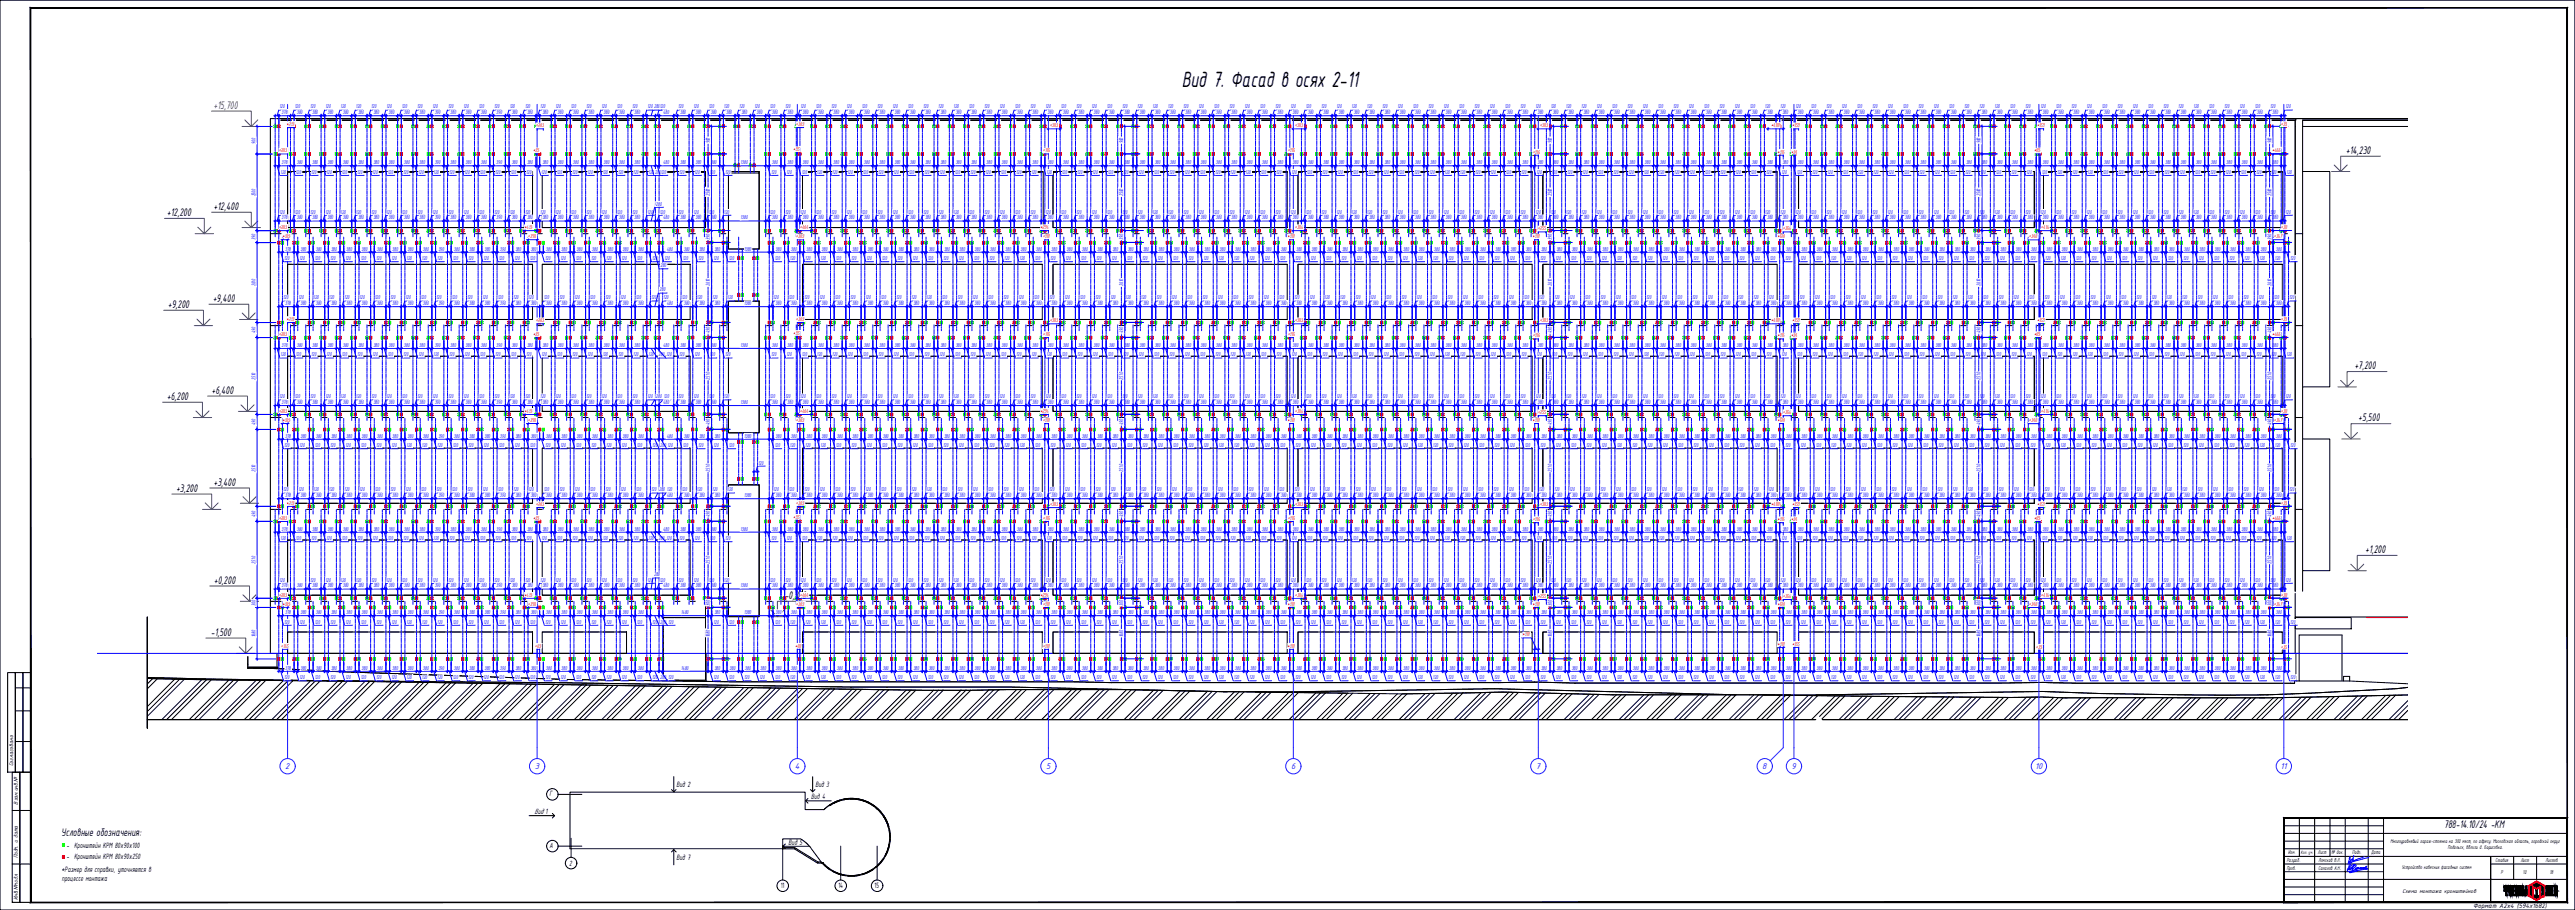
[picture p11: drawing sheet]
<svg xmlns="http://www.w3.org/2000/svg" width="1682mm" height="594mm" viewBox="0 0 1682 594" stroke-linecap="round" stroke-linejoin="round" font-family="sans-serif">
<defs><g id="words">
<text font-size="15.5" x="772" y="57">Вид 7. Фасад в осях 2-11</text>
<text font-size="7.8" fill="#545454" x="140" y="71">+15,700</text>
<g font-size="7.8">
<text x="1532" y="100">+14,230</text>
<text x="140" y="137">+12,400</text>
<text x="109" y="141">+12,200</text>
<text x="139" y="197">+9,400</text>
<text x="110" y="201">+9,200</text>
<text x="1538" y="241">+7,200</text>
<text x="138" y="257">+6,400</text>
<text x="109" y="261">+6,200</text>
<text x="1540" y="275">+5,500</text>
<text x="139" y="317">+3,400</text>
<text x="115" y="321">+3,200</text>
<text x="1545" y="361">+1,200</text>
<text x="140" y="381">+0,200</text>
<text x="513" y="391">-0,300</text>
<text x="138" y="415">-1,500</text>
<text x="40" y="546">Условные обозначения:</text>
<text x="1597" y="541">788-14.10/24 -КМ</text>
</g>
<g font-size="5.9" fill="#3f00ff">
<text x="186" y="502">2</text>
<text x="349" y="502">3</text>
<text x="519" y="502">4</text>
<text x="683" y="502">5</text>
<text x="843" y="502">6</text>
<text x="1003" y="502">7</text>
<text x="1151" y="502">8</text>
<text x="1170" y="502">9</text>
<text x="1329" y="502">10</text>
<text x="1490" y="502">11</text>
</g>
<g font-size="5.4">
<text x="442" y="514">Вид 2</text>
<text x="533" y="514">Вид 3</text>
<text x="359" y="520">Г</text>
<text x="530" y="522">Вид 4</text>
<text x="349" y="532">Вид 1</text>
<text x="515" y="552">Вид 5</text>
<text x="44" y="553">- Кронштейн КРМ 80х90х100</text>
<text x="359" y="554">А</text>
<text x="44" y="561">- Кронштейн КРМ 80х90х250</text>
<text x="442" y="561">Вид 7</text>
<text x="40" y="569">*Размер для справки, уточняется в</text>
<text x="372" y="565">2</text>
<text x="40" y="575">процессе монтажа</text>
<text x="510" y="580">11</text>
<text x="548" y="580">14</text>
<text x="571" y="579">15</text>
</g>
<text font-size="4.7" x="1615" y="593">Формат А2х4 (594х1682)</text>
<g font-size="3.9" fill="#00f">
<text x="183" y="71">120</text>
<text x="193" y="71">120</text>
<text x="203" y="71">120</text>
<text x="213" y="71">120</text>
<text x="223" y="71">120</text>
<text x="233" y="71">120</text>
<text x="243" y="71">120</text>
<text x="253" y="71">120</text>
<text x="263" y="71">120</text>
<text x="273" y="71">120</text>
<text x="283" y="71">120</text>
<text x="293" y="71">120</text>
<text x="303" y="71">120</text>
<text x="313" y="71">120</text>
<text x="323" y="71">120</text>
<text x="333" y="71">120</text>
<text x="343" y="71">120</text>
<text x="353" y="71">120</text>
<text x="363" y="71">120</text>
<text x="373" y="71">120</text>
<text x="383" y="71">120</text>
<text x="393" y="71">120</text>
<text x="403" y="71">120</text>
<text x="413" y="71">120</text>
<text x="423" y="71">120</text>
<text x="427" y="71">280120</text>
<text x="443" y="71">120</text>
<text x="453" y="71">120</text>
<text x="463" y="71">120</text>
<text x="473" y="71">120</text>
<text x="483" y="71">120</text>
<text x="493" y="71">120</text>
<text x="503" y="71">120</text>
<text x="513" y="71">120</text>
<text x="523" y="71">120</text>
<text x="533" y="71">120</text>
<text x="543" y="71">120</text>
<text x="553" y="71">120</text>
<text x="563" y="71">120</text>
<text x="573" y="71">120</text>
<text x="583" y="71">120</text>
<text x="593" y="71">120</text>
<text x="603" y="71">120</text>
<text x="613" y="71">120</text>
<text x="623" y="71">120</text>
<text x="633" y="71">120</text>
<text x="643" y="71">120</text>
<text x="653" y="71">120</text>
<text x="663" y="71">120</text>
<text x="673" y="71">120</text>
<text x="683" y="71">120</text>
<text x="693" y="71">120</text>
<text x="703" y="71">120</text>
<text x="713" y="71">120</text>
<text x="723" y="71">120</text>
<text x="733" y="71">120</text>
<text x="743" y="71">120</text>
<text x="753" y="71">120</text>
<text x="763" y="71">120</text>
<text x="773" y="71">120</text>
<text x="783" y="71">120</text>
<text x="793" y="71">120</text>
<text x="803" y="71">120</text>
<text x="813" y="71">120</text>
<text x="823" y="71">120</text>
<text x="833" y="71">120</text>
<text x="843" y="71">120</text>
<text x="853" y="71">120</text>
<text x="863" y="71">120</text>
<text x="873" y="71">120</text>
<text x="883" y="71">120</text>
<text x="893" y="71">120</text>
<text x="903" y="71">120</text>
<text x="913" y="71">120</text>
<text x="923" y="71">120</text>
<text x="933" y="71">120</text>
<text x="943" y="71">120</text>
<text x="953" y="71">120</text>
<text x="963" y="71">120</text>
<text x="973" y="71">120</text>
<text x="983" y="71">120</text>
<text x="993" y="71">120</text>
<text x="1003" y="71">120</text>
<text x="1013" y="71">120</text>
<text x="1023" y="71">120</text>
<text x="1033" y="71">120</text>
<text x="1043" y="71">120</text>
<text x="1053" y="71">120</text>
<text x="1063" y="71">120</text>
<text x="1073" y="71">120</text>
<text x="1083" y="71">120</text>
<text x="1093" y="71">120</text>
<text x="1103" y="71">120</text>
<text x="1113" y="71">120</text>
<text x="1123" y="71">120</text>
<text x="1133" y="71">120</text>
<text x="1143" y="71">120</text>
<text x="1153" y="71">120</text>
<text x="1163" y="71">120</text>
<text x="1173" y="71">120</text>
<text x="1183" y="71">120</text>
<text x="1193" y="71">120</text>
<text x="1203" y="71">120</text>
<text x="1213" y="71">120</text>
<text x="1223" y="71">120</text>
<text x="1233" y="71">120</text>
<text x="1243" y="71">120</text>
<text x="1253" y="71">120</text>
<text x="1263" y="71">120</text>
<text x="1273" y="71">120</text>
<text x="1283" y="71">120</text>
<text x="1293" y="71">120</text>
<text x="1303" y="71">120</text>
<text x="1313" y="71">120</text>
<text x="1323" y="71">120</text>
<text x="1333" y="71">120</text>
<text x="1343" y="71">120</text>
<text x="1353" y="71">120</text>
<text x="1363" y="71">120</text>
<text x="1373" y="71">120</text>
<text x="1383" y="71">120</text>
<text x="1393" y="71">120</text>
<text x="1403" y="71">120</text>
<text x="1413" y="71">120</text>
<text x="1423" y="71">120</text>
<text x="1433" y="71">120</text>
<text x="1443" y="71">120</text>
<text x="1453" y="71">120</text>
<text x="1463" y="71">120</text>
<text x="1473" y="71">120</text>
<text x="1483" y="71">120</text>
<text x="1493" y="71">120</text>
<text x="184" y="75">378</text>
<text x="194" y="75">380</text>
<text x="204" y="75">380</text>
<text x="214" y="75">380</text>
<text x="224" y="75">380</text>
<text x="234" y="75">380</text>
<text x="244" y="75">380</text>
<text x="254" y="75">380</text>
<text x="264" y="75">380</text>
<text x="274" y="75">380</text>
<text x="284" y="75">390</text>
<text x="294" y="75">380</text>
<text x="304" y="75">380</text>
<text x="314" y="75">380</text>
<text x="324" y="75">390</text>
<text x="334" y="75">380</text>
<text x="344" y="75">380</text>
<text x="354" y="75">380</text>
<text x="364" y="75">380</text>
<text x="374" y="75">380</text>
<text x="384" y="75">380</text>
<text x="394" y="75">380</text>
<text x="404" y="75">380</text>
<text x="414" y="75">380</text>
<text x="433" y="75">480</text>
<text x="444" y="75">380</text>
<text x="454" y="75">380</text>
<text x="464" y="75">380</text>
<text x="474" y="75">380</text>
<text x="484" y="75">380</text>
<text x="494" y="75">380</text>
<text x="504" y="75">380</text>
<text x="514" y="75">380</text>
<text x="524" y="75">380</text>
<text x="534" y="75">380</text>
<text x="544" y="75">380</text>
<text x="554" y="75">380</text>
<text x="564" y="75">380</text>
<text x="574" y="75">380</text>
<text x="584" y="75">380</text>
<text x="594" y="75">380</text>
<text x="604" y="75">380</text>
<text x="614" y="75">380</text>
<text x="624" y="75">380</text>
<text x="634" y="75">380</text>
<text x="644" y="75">380</text>
<text x="654" y="75">380</text>
<text x="664" y="75">380</text>
<text x="674" y="75">380</text>
<text x="684" y="75">380</text>
<text x="694" y="75">380</text>
<text x="704" y="75">380</text>
<text x="714" y="75">380</text>
<text x="724" y="75">380</text>
<text x="734" y="75">380</text>
<text x="744" y="75">380</text>
<text x="754" y="75">380</text>
<text x="764" y="75">380</text>
<text x="774" y="75">380</text>
<text x="784" y="75">380</text>
<text x="794" y="75">380</text>
<text x="804" y="75">380</text>
<text x="814" y="75">380</text>
<text x="824" y="75">380</text>
<text x="834" y="75">380</text>
<text x="844" y="75">380</text>
<text x="854" y="75">380</text>
<text x="864" y="75">380</text>
<text x="874" y="75">380</text>
<text x="884" y="75">380</text>
<text x="894" y="75">380</text>
<text x="904" y="75">380</text>
<text x="914" y="75">380</text>
<text x="924" y="75">380</text>
<text x="934" y="75">380</text>
<text x="944" y="75">380</text>
<text x="954" y="75">380</text>
<text x="964" y="75">380</text>
<text x="974" y="75">380</text>
<text x="984" y="75">380</text>
<text x="994" y="75">380</text>
<text x="1004" y="75">380</text>
<text x="1014" y="75">380</text>
<text x="1024" y="75">380</text>
<text x="1034" y="75">380</text>
<text x="1044" y="75">380</text>
<text x="1054" y="75">380</text>
<text x="1064" y="75">380</text>
<text x="1074" y="75">380</text>
<text x="1084" y="75">380</text>
<text x="1094" y="75">380</text>
<text x="1104" y="75">380</text>
<text x="1114" y="75">380</text>
<text x="1124" y="75">380</text>
<text x="1134" y="75">380</text>
<text x="1144" y="75">380</text>
<text x="1154" y="75">380</text>
<text x="1164" y="75">380</text>
<text x="1174" y="75">380</text>
<text x="1184" y="75">380</text>
<text x="1194" y="75">380</text>
<text x="1204" y="75">380</text>
<text x="1214" y="75">380</text>
<text x="1224" y="75">380</text>
<text x="1234" y="75">380</text>
<text x="1244" y="75">380</text>
<text x="1254" y="75">380</text>
<text x="1264" y="75">380</text>
<text x="1274" y="75">380</text>
<text x="1284" y="75">380</text>
<text x="1294" y="75">380</text>
<text x="1304" y="75">380</text>
<text x="1314" y="75">380</text>
<text x="1324" y="75">380</text>
<text x="1334" y="75">380</text>
<text x="1344" y="75">380</text>
<text x="1354" y="75">380</text>
<text x="1364" y="75">380</text>
<text x="1374" y="75">380</text>
<text x="1384" y="75">380</text>
<text x="1394" y="75">380</text>
<text x="1404" y="75">380</text>
<text x="1414" y="75">380</text>
<text x="1424" y="75">380</text>
<text x="1434" y="75">380</text>
<text x="1444" y="75">380</text>
<text x="1454" y="75">380</text>
<text x="1464" y="75">380</text>
<text x="1474" y="75">380</text>
<text x="1484" y="75">380</text>
<text x="167" y="94" transform="rotate(-90 167 94)">900</text>
<text x="464" y="94" transform="rotate(-90 464 94)">900</text>
<text x="734" y="94" transform="rotate(-90 734 94)">900</text>
<text x="1014" y="94" transform="rotate(-90 1014 94)">900</text>
<text x="1294" y="94" transform="rotate(-90 1294 94)">900</text>
<text x="1484" y="94" transform="rotate(-90 1484 94)">900</text>
<text x="184" y="107">378</text>
<text x="194" y="107">380</text>
<text x="204" y="107">380</text>
<text x="214" y="107">380</text>
<text x="224" y="107">380</text>
<text x="234" y="107">380</text>
<text x="244" y="107">380</text>
<text x="254" y="107">380</text>
<text x="264" y="107">380</text>
<text x="274" y="107">380</text>
<text x="284" y="107">390</text>
<text x="294" y="107">380</text>
<text x="304" y="107">380</text>
<text x="314" y="107">380</text>
<text x="324" y="107">390</text>
<text x="334" y="107">380</text>
<text x="344" y="107">380</text>
<text x="354" y="107">380</text>
<text x="364" y="107">380</text>
<text x="374" y="107">380</text>
<text x="384" y="107">380</text>
<text x="394" y="107">380</text>
<text x="404" y="107">380</text>
<text x="414" y="107">380</text>
<text x="433" y="107">480</text>
<text x="444" y="107">380</text>
<text x="454" y="107">380</text>
<text x="464" y="107">380</text>
<text x="484" y="107">1380</text>
<text x="504" y="107">380</text>
<text x="514" y="107">380</text>
<text x="524" y="107">380</text>
<text x="534" y="107">380</text>
<text x="544" y="107">380</text>
<text x="554" y="107">380</text>
<text x="564" y="107">380</text>
<text x="574" y="107">380</text>
<text x="584" y="107">380</text>
<text x="594" y="107">380</text>
<text x="604" y="107">380</text>
<text x="614" y="107">380</text>
<text x="624" y="107">380</text>
<text x="634" y="107">380</text>
<text x="644" y="107">380</text>
<text x="654" y="107">380</text>
<text x="664" y="107">380</text>
<text x="674" y="107">380</text>
<text x="684" y="107">380</text>
<text x="694" y="107">380</text>
<text x="704" y="107">380</text>
<text x="714" y="107">380</text>
<text x="724" y="107">380</text>
<text x="734" y="107">380</text>
<text x="744" y="107">380</text>
<text x="754" y="107">380</text>
<text x="764" y="107">380</text>
<text x="774" y="107">380</text>
<text x="784" y="107">380</text>
<text x="794" y="107">380</text>
<text x="804" y="107">380</text>
<text x="814" y="107">380</text>
<text x="824" y="107">380</text>
<text x="834" y="107">380</text>
<text x="844" y="107">380</text>
<text x="854" y="107">380</text>
<text x="864" y="107">380</text>
<text x="874" y="107">380</text>
<text x="884" y="107">380</text>
<text x="894" y="107">380</text>
<text x="904" y="107">380</text>
<text x="914" y="107">380</text>
<text x="924" y="107">380</text>
<text x="934" y="107">380</text>
<text x="944" y="107">380</text>
<text x="954" y="107">380</text>
<text x="964" y="107">380</text>
<text x="974" y="107">380</text>
<text x="984" y="107">380</text>
<text x="994" y="107">380</text>
<text x="1004" y="107">380</text>
<text x="1014" y="107">380</text>
<text x="1024" y="107">380</text>
<text x="1034" y="107">380</text>
<text x="1044" y="107">380</text>
<text x="1054" y="107">380</text>
<text x="1064" y="107">380</text>
<text x="1074" y="107">380</text>
<text x="1084" y="107">380</text>
<text x="1094" y="107">380</text>
<text x="1104" y="107">380</text>
<text x="1114" y="107">380</text>
<text x="1124" y="107">380</text>
<text x="1134" y="107">380</text>
<text x="1144" y="107">380</text>
<text x="1154" y="107">380</text>
<text x="1164" y="107">380</text>
<text x="1174" y="107">380</text>
<text x="1184" y="107">380</text>
<text x="1194" y="107">380</text>
<text x="1204" y="107">380</text>
<text x="1214" y="107">380</text>
<text x="1224" y="107">380</text>
<text x="1234" y="107">380</text>
<text x="1244" y="107">380</text>
<text x="1254" y="107">380</text>
<text x="1264" y="107">380</text>
<text x="1274" y="107">380</text>
<text x="1284" y="107">380</text>
<text x="1294" y="107">380</text>
<text x="1304" y="107">380</text>
<text x="1314" y="107">380</text>
<text x="1324" y="107">380</text>
<text x="1334" y="107">380</text>
<text x="1344" y="107">380</text>
<text x="1354" y="107">380</text>
<text x="1364" y="107">380</text>
<text x="1374" y="107">380</text>
<text x="1384" y="107">380</text>
<text x="1394" y="107">380</text>
<text x="1404" y="107">380</text>
<text x="1414" y="107">380</text>
<text x="1424" y="107">380</text>
<text x="1434" y="107">380</text>
<text x="1444" y="107">380</text>
<text x="1454" y="107">380</text>
<text x="1464" y="107">380</text>
<text x="1474" y="107">380</text>
<text x="1484" y="107">380</text>
<text x="183" y="113">120</text>
<text x="193" y="113">120</text>
<text x="203" y="113">120</text>
<text x="213" y="113">120</text>
<text x="223" y="113">120</text>
<text x="233" y="113">120</text>
<text x="243" y="113">120</text>
<text x="253" y="113">120</text>
<text x="263" y="113">120</text>
<text x="273" y="113">120</text>
<text x="283" y="113">120</text>
<text x="293" y="113">120</text>
<text x="303" y="113">120</text>
<text x="313" y="113">120</text>
<text x="323" y="113">120</text>
<text x="334" y="113">120</text>
<text x="344" y="113">120</text>
<text x="354" y="113">120</text>
<text x="364" y="113">120</text>
<text x="374" y="113">120</text>
<text x="384" y="113">120</text>
<text x="394" y="113">120</text>
<text x="404" y="113">120</text>
<text x="414" y="113">120</text>
<text x="424" y="113">120</text>
<text x="428" y="113">280120</text>
<text x="444" y="113">120</text>
<text x="454" y="113">120</text>
<text x="464" y="113">120</text>
<text x="474" y="113">120</text>
<text x="504" y="113">120</text>
<text x="514" y="113">120</text>
<text x="524" y="113">120</text>
<text x="534" y="113">120</text>
<text x="544" y="113">120</text>
<text x="554" y="113">120</text>
<text x="564" y="113">120</text>
<text x="574" y="113">120</text>
<text x="584" y="113">120</text>
<text x="594" y="113">120</text>
<text x="604" y="113">120</text>
<text x="614" y="113">120</text>
<text x="624" y="113">120</text>
<text x="634" y="113">120</text>
<text x="644" y="113">120</text>
<text x="654" y="113">120</text>
<text x="664" y="113">120</text>
<text x="674" y="113">120</text>
<text x="684" y="113">120</text>
<text x="694" y="113">120</text>
<text x="704" y="113">120</text>
<text x="714" y="113">120</text>
<text x="724" y="113">120</text>
<text x="734" y="113">120</text>
<text x="744" y="113">120</text>
<text x="754" y="113">120</text>
<text x="764" y="113">120</text>
<text x="774" y="113">120</text>
<text x="784" y="113">120</text>
<text x="794" y="113">120</text>
<text x="804" y="113">120</text>
<text x="814" y="113">120</text>
<text x="824" y="113">120</text>
<text x="834" y="113">120</text>
<text x="844" y="113">120</text>
<text x="854" y="113">120</text>
<text x="864" y="113">120</text>
<text x="874" y="113">120</text>
<text x="884" y="113">120</text>
<text x="894" y="113">120</text>
<text x="904" y="113">120</text>
<text x="914" y="113">120</text>
<text x="924" y="113">120</text>
<text x="934" y="113">120</text>
<text x="944" y="113">120</text>
<text x="954" y="113">120</text>
<text x="964" y="113">120</text>
<text x="974" y="113">120</text>
<text x="984" y="113">120</text>
<text x="994" y="113">120</text>
<text x="1004" y="113">120</text>
<text x="1014" y="113">120</text>
<text x="1024" y="113">120</text>
<text x="1034" y="113">120</text>
<text x="1044" y="113">120</text>
<text x="1054" y="113">120</text>
<text x="1064" y="113">120</text>
<text x="1074" y="113">120</text>
<text x="1084" y="113">120</text>
<text x="1094" y="113">120</text>
<text x="1104" y="113">120</text>
<text x="1114" y="113">120</text>
<text x="1124" y="113">120</text>
<text x="1134" y="113">120</text>
<text x="1144" y="113">120</text>
<text x="1154" y="113">120</text>
<text x="1164" y="113">120</text>
<text x="1174" y="113">120</text>
<text x="1184" y="113">120</text>
<text x="1194" y="113">120</text>
<text x="1204" y="113">120</text>
<text x="1214" y="113">120</text>
<text x="1224" y="113">120</text>
<text x="1234" y="113">120</text>
<text x="1244" y="113">120</text>
<text x="1254" y="113">120</text>
<text x="1264" y="113">120</text>
<text x="1274" y="113">120</text>
<text x="1284" y="113">120</text>
<text x="1294" y="113">120</text>
<text x="1304" y="113">120</text>
<text x="1314" y="113">120</text>
<text x="1324" y="113">120</text>
<text x="1334" y="113">120</text>
<text x="1344" y="113">120</text>
<text x="1354" y="113">120</text>
<text x="1364" y="113">120</text>
<text x="1374" y="113">120</text>
<text x="1384" y="113">120</text>
<text x="1394" y="113">120</text>
<text x="1404" y="113">120</text>
<text x="1414" y="113">120</text>
<text x="1424" y="113">120</text>
<text x="1434" y="113">120</text>
<text x="1444" y="113">120</text>
<text x="1454" y="113">120</text>
<text x="1464" y="113">120</text>
<text x="1474" y="113">120</text>
<text x="1484" y="113">120</text>
<text x="1494" y="113">120</text>
<text x="167" y="128" transform="rotate(-90 167 128)">2500</text>
<text x="464" y="128" transform="rotate(-90 464 128)">2500</text>
<text x="734" y="128" transform="rotate(-90 734 128)">2500</text>
<text x="1014" y="128" transform="rotate(-90 1014 128)">2500</text>
<text x="1294" y="128" transform="rotate(-90 1294 128)">2500</text>
<text x="1484" y="128" transform="rotate(-90 1484 128)">2500</text>
<text x="428" y="134">280</text>
<text x="183" y="140">120</text>
<text x="184" y="143">378</text>
<text x="193" y="140">120</text>
<text x="194" y="143">380</text>
<text x="203" y="140">120</text>
<text x="204" y="143">380</text>
<text x="213" y="140">120</text>
<text x="214" y="143">380</text>
<text x="223" y="140">120</text>
<text x="224" y="143">380</text>
<text x="233" y="140">120</text>
<text x="234" y="143">380</text>
<text x="243" y="140">120</text>
<text x="244" y="143">380</text>
<text x="253" y="140">120</text>
<text x="254" y="143">380</text>
<text x="263" y="140">120</text>
<text x="264" y="143">380</text>
<text x="273" y="140">120</text>
<text x="274" y="143">380</text>
<text x="283" y="140">120</text>
<text x="284" y="143">390</text>
<text x="293" y="140">120</text>
<text x="294" y="143">380</text>
<text x="303" y="140">120</text>
<text x="304" y="143">380</text>
<text x="313" y="140">120</text>
<text x="314" y="143">380</text>
<text x="323" y="140">120</text>
<text x="324" y="143">390</text>
<text x="333" y="140">120</text>
<text x="334" y="143">380</text>
<text x="343" y="140">120</text>
<text x="344" y="143">380</text>
<text x="353" y="140">120</text>
<text x="354" y="143">380</text>
<text x="363" y="140">120</text>
<text x="364" y="143">380</text>
<text x="373" y="140">120</text>
<text x="374" y="143">380</text>
<text x="383" y="140">120</text>
<text x="384" y="143">380</text>
<text x="393" y="140">120</text>
<text x="394" y="143">380</text>
<text x="403" y="140">120</text>
<text x="404" y="143">380</text>
<text x="413" y="140">120</text>
<text x="414" y="143">380</text>
<text x="423" y="140">120</text>
<text x="431" y="140">120</text>
<text x="433" y="143">480</text>
<text x="443" y="140">120</text>
<text x="444" y="143">380</text>
<text x="453" y="140">120</text>
<text x="454" y="143">380</text>
<text x="463" y="140">120</text>
<text x="464" y="143">380</text>
<text x="473" y="140">120</text>
<text x="484" y="143">1380</text>
<text x="503" y="140">120</text>
<text x="504" y="143">380</text>
<text x="513" y="140">120</text>
<text x="514" y="143">380</text>
<text x="523" y="140">120</text>
<text x="524" y="143">380</text>
<text x="533" y="140">120</text>
<text x="534" y="143">380</text>
<text x="543" y="140">120</text>
<text x="544" y="143">380</text>
<text x="553" y="140">120</text>
<text x="554" y="143">380</text>
<text x="563" y="140">120</text>
<text x="564" y="143">380</text>
<text x="573" y="140">120</text>
<text x="574" y="143">380</text>
<text x="583" y="140">120</text>
<text x="584" y="143">380</text>
<text x="593" y="140">120</text>
<text x="594" y="143">380</text>
<text x="603" y="140">120</text>
<text x="604" y="143">380</text>
<text x="613" y="140">120</text>
<text x="614" y="143">380</text>
<text x="623" y="140">120</text>
<text x="624" y="143">380</text>
<text x="633" y="140">120</text>
<text x="634" y="143">380</text>
<text x="643" y="140">120</text>
<text x="644" y="143">380</text>
<text x="653" y="140">120</text>
<text x="654" y="143">380</text>
<text x="663" y="140">120</text>
<text x="664" y="143">380</text>
<text x="673" y="140">120</text>
<text x="674" y="143">380</text>
<text x="683" y="140">120</text>
<text x="684" y="143">380</text>
<text x="693" y="140">120</text>
<text x="694" y="143">380</text>
<text x="703" y="140">120</text>
<text x="704" y="143">380</text>
<text x="713" y="140">120</text>
<text x="714" y="143">380</text>
<text x="723" y="140">120</text>
<text x="724" y="143">380</text>
<text x="733" y="140">120</text>
<text x="734" y="143">380</text>
<text x="743" y="140">120</text>
<text x="744" y="143">380</text>
<text x="753" y="140">120</text>
<text x="754" y="143">380</text>
<text x="763" y="140">120</text>
<text x="764" y="143">380</text>
<text x="773" y="140">120</text>
<text x="774" y="143">380</text>
<text x="783" y="140">120</text>
<text x="784" y="143">380</text>
<text x="793" y="140">120</text>
<text x="794" y="143">380</text>
<text x="803" y="140">120</text>
<text x="804" y="143">380</text>
<text x="813" y="140">120</text>
<text x="814" y="143">380</text>
<text x="823" y="140">120</text>
<text x="824" y="143">380</text>
<text x="833" y="140">120</text>
<text x="834" y="143">380</text>
<text x="843" y="140">120</text>
<text x="844" y="143">380</text>
<text x="853" y="140">120</text>
<text x="854" y="143">380</text>
<text x="863" y="140">120</text>
<text x="864" y="143">380</text>
<text x="873" y="140">120</text>
<text x="874" y="143">380</text>
<text x="883" y="140">120</text>
<text x="884" y="143">380</text>
<text x="893" y="140">120</text>
<text x="894" y="143">380</text>
<text x="903" y="140">120</text>
<text x="904" y="143">380</text>
<text x="913" y="140">120</text>
<text x="914" y="143">380</text>
<text x="923" y="140">120</text>
<text x="924" y="143">380</text>
<text x="933" y="140">120</text>
<text x="934" y="143">380</text>
<text x="943" y="140">120</text>
<text x="944" y="143">380</text>
<text x="953" y="140">120</text>
<text x="954" y="143">380</text>
<text x="963" y="140">120</text>
<text x="964" y="143">380</text>
<text x="973" y="140">120</text>
<text x="974" y="143">380</text>
<text x="983" y="140">120</text>
<text x="984" y="143">380</text>
<text x="993" y="140">120</text>
<text x="994" y="143">380</text>
<text x="1003" y="140">120</text>
<text x="1004" y="143">380</text>
<text x="1013" y="140">120</text>
<text x="1014" y="143">380</text>
<text x="1023" y="140">120</text>
<text x="1024" y="143">380</text>
<text x="1033" y="140">120</text>
<text x="1034" y="143">380</text>
<text x="1043" y="140">120</text>
<text x="1044" y="143">380</text>
<text x="1053" y="140">120</text>
<text x="1054" y="143">380</text>
<text x="1063" y="140">120</text>
<text x="1064" y="143">380</text>
<text x="1073" y="140">120</text>
<text x="1074" y="143">380</text>
<text x="1083" y="140">120</text>
<text x="1084" y="143">380</text>
<text x="1093" y="140">120</text>
<text x="1094" y="143">380</text>
<text x="1103" y="140">120</text>
<text x="1104" y="143">380</text>
<text x="1113" y="140">120</text>
<text x="1114" y="143">380</text>
<text x="1123" y="140">120</text>
<text x="1124" y="143">380</text>
<text x="1133" y="140">120</text>
<text x="1134" y="143">380</text>
<text x="1143" y="140">120</text>
<text x="1144" y="143">380</text>
<text x="1153" y="140">120</text>
<text x="1154" y="143">380</text>
<text x="1163" y="140">120</text>
<text x="1164" y="143">380</text>
<text x="1173" y="140">120</text>
<text x="1174" y="143">380</text>
<text x="1183" y="140">120</text>
<text x="1184" y="143">380</text>
<text x="1193" y="140">120</text>
<text x="1194" y="143">380</text>
<text x="1203" y="140">120</text>
<text x="1204" y="143">380</text>
<text x="1213" y="140">120</text>
<text x="1214" y="143">380</text>
<text x="1223" y="140">120</text>
<text x="1224" y="143">380</text>
<text x="1233" y="140">120</text>
<text x="1234" y="143">380</text>
<text x="1243" y="140">120</text>
<text x="1244" y="143">380</text>
<text x="1253" y="140">120</text>
<text x="1254" y="143">380</text>
<text x="1263" y="140">120</text>
<text x="1264" y="143">380</text>
<text x="1273" y="140">120</text>
<text x="1274" y="143">380</text>
<text x="1283" y="140">120</text>
<text x="1284" y="143">380</text>
<text x="1293" y="140">120</text>
<text x="1294" y="143">380</text>
<text x="1303" y="140">120</text>
<text x="1304" y="143">380</text>
<text x="1313" y="140">120</text>
<text x="1314" y="143">380</text>
<text x="1323" y="140">120</text>
<text x="1324" y="143">380</text>
<text x="1333" y="140">120</text>
<text x="1334" y="143">380</text>
<text x="1343" y="140">120</text>
<text x="1344" y="143">380</text>
<text x="1353" y="140">120</text>
<text x="1354" y="143">380</text>
<text x="1363" y="140">120</text>
<text x="1364" y="143">380</text>
<text x="1373" y="140">120</text>
<text x="1374" y="143">380</text>
<text x="1383" y="140">120</text>
<text x="1384" y="143">380</text>
<text x="1393" y="140">120</text>
<text x="1394" y="143">380</text>
<text x="1403" y="140">120</text>
<text x="1404" y="143">380</text>
<text x="1413" y="140">120</text>
<text x="1414" y="143">380</text>
<text x="1423" y="140">120</text>
<text x="1424" y="143">380</text>
<text x="1433" y="140">120</text>
<text x="1434" y="143">380</text>
<text x="1443" y="140">120</text>
<text x="1444" y="143">380</text>
<text x="1453" y="140">120</text>
<text x="1454" y="143">380</text>
<text x="1463" y="140">120</text>
<text x="1464" y="143">380</text>
<text x="1473" y="140">120</text>
<text x="1474" y="143">380</text>
<text x="1483" y="140">120</text>
<text x="1484" y="143">380</text>
<text x="1493" y="140">120</text>
<text x="167" y="157" transform="rotate(-90 167 157)">390</text>
<text x="464" y="156" transform="rotate(-90 464 156)">390</text>
<text x="734" y="156" transform="rotate(-90 734 156)">390</text>
<text x="1014" y="156" transform="rotate(-90 1014 156)">390</text>
<text x="1294" y="156" transform="rotate(-90 1294 156)">390</text>
<text x="1484" y="156" transform="rotate(-90 1484 156)">390</text>
<text x="186" y="164">378</text>
<text x="196" y="164">380</text>
<text x="206" y="164">380</text>
<text x="216" y="164">380</text>
<text x="226" y="164">380</text>
<text x="236" y="164">380</text>
<text x="246" y="164">380</text>
<text x="256" y="164">380</text>
<text x="266" y="164">380</text>
<text x="276" y="164">380</text>
<text x="286" y="164">390</text>
<text x="296" y="164">380</text>
<text x="306" y="164">380</text>
<text x="316" y="164">380</text>
<text x="327" y="164">390</text>
<text x="337" y="164">380</text>
<text x="347" y="164">380</text>
<text x="357" y="164">380</text>
<text x="367" y="164">380</text>
<text x="377" y="164">380</text>
<text x="387" y="164">380</text>
<text x="397" y="164">380</text>
<text x="407" y="164">380</text>
<text x="417" y="164">380</text>
<text x="436" y="164">480</text>
<text x="447" y="164">380</text>
<text x="457" y="164">380</text>
<text x="467" y="164">380</text>
<text x="486" y="164">1380</text>
<text x="507" y="164">380</text>
<text x="517" y="164">380</text>
<text x="527" y="164">380</text>
<text x="537" y="164">380</text>
<text x="547" y="164">380</text>
<text x="557" y="164">380</text>
<text x="567" y="164">380</text>
<text x="577" y="164">380</text>
<text x="587" y="164">380</text>
<text x="597" y="164">380</text>
<text x="607" y="164">380</text>
<text x="617" y="164">380</text>
<text x="627" y="164">380</text>
<text x="637" y="164">380</text>
<text x="647" y="164">380</text>
<text x="657" y="164">380</text>
<text x="667" y="164">380</text>
<text x="677" y="164">380</text>
<text x="687" y="164">380</text>
<text x="697" y="164">380</text>
<text x="707" y="164">380</text>
<text x="717" y="164">380</text>
<text x="727" y="164">380</text>
<text x="737" y="164">380</text>
<text x="747" y="164">380</text>
<text x="757" y="164">380</text>
<text x="767" y="164">380</text>
<text x="777" y="164">380</text>
<text x="787" y="164">380</text>
<text x="797" y="164">380</text>
<text x="807" y="164">380</text>
<text x="817" y="164">380</text>
<text x="827" y="164">380</text>
<text x="837" y="164">380</text>
<text x="847" y="164">380</text>
<text x="857" y="164">380</text>
<text x="867" y="164">380</text>
<text x="877" y="164">380</text>
<text x="887" y="164">380</text>
<text x="897" y="164">380</text>
<text x="907" y="164">380</text>
<text x="917" y="164">380</text>
<text x="927" y="164">380</text>
<text x="937" y="164">380</text>
<text x="947" y="164">380</text>
<text x="957" y="164">380</text>
<text x="967" y="164">380</text>
<text x="977" y="164">380</text>
<text x="987" y="164">380</text>
<text x="997" y="164">380</text>
<text x="1007" y="164">380</text>
<text x="1017" y="164">380</text>
<text x="1027" y="164">380</text>
<text x="1037" y="164">380</text>
<text x="1047" y="164">380</text>
<text x="1057" y="164">380</text>
<text x="1067" y="164">380</text>
<text x="1077" y="164">380</text>
<text x="1087" y="164">380</text>
<text x="1097" y="164">380</text>
<text x="1107" y="164">380</text>
<text x="1117" y="164">380</text>
<text x="1127" y="164">380</text>
<text x="1137" y="164">380</text>
<text x="1147" y="164">380</text>
<text x="1157" y="164">380</text>
<text x="1167" y="164">380</text>
<text x="1177" y="164">380</text>
<text x="1187" y="164">380</text>
<text x="1197" y="164">380</text>
<text x="1207" y="164">380</text>
<text x="1217" y="164">380</text>
<text x="1227" y="164">380</text>
<text x="1237" y="164">380</text>
<text x="1247" y="164">380</text>
<text x="1257" y="164">380</text>
<text x="1267" y="164">380</text>
<text x="1277" y="164">380</text>
<text x="1287" y="164">380</text>
<text x="1297" y="164">380</text>
<text x="1307" y="164">380</text>
<text x="1317" y="164">380</text>
<text x="1327" y="164">380</text>
<text x="1337" y="164">380</text>
<text x="1347" y="164">380</text>
<text x="1357" y="164">380</text>
<text x="1367" y="164">380</text>
<text x="1377" y="164">380</text>
<text x="1387" y="164">380</text>
<text x="1397" y="164">380</text>
<text x="1407" y="164">380</text>
<text x="1417" y="164">380</text>
<text x="1427" y="164">380</text>
<text x="1437" y="164">380</text>
<text x="1447" y="164">380</text>
<text x="1457" y="164">380</text>
<text x="1467" y="164">380</text>
<text x="1477" y="164">380</text>
<text x="1487" y="164">380</text>
<text x="186" y="170">120</text>
<text x="196" y="170">120</text>
<text x="206" y="170">120</text>
<text x="216" y="170">120</text>
<text x="226" y="170">120</text>
<text x="236" y="170">120</text>
<text x="246" y="170">120</text>
<text x="256" y="170">120</text>
<text x="266" y="170">120</text>
<text x="276" y="170">120</text>
<text x="286" y="170">120</text>
<text x="296" y="170">120</text>
<text x="306" y="170">120</text>
<text x="316" y="170">120</text>
<text x="326" y="170">120</text>
<text x="336" y="170">120</text>
<text x="346" y="170">120</text>
<text x="356" y="170">120</text>
<text x="366" y="170">120</text>
<text x="376" y="170">120</text>
<text x="386" y="170">120</text>
<text x="396" y="170">120</text>
<text x="406" y="170">120</text>
<text x="416" y="170">120</text>
<text x="426" y="170">120</text>
<text x="434" y="170">120</text>
<text x="446" y="170">120</text>
<text x="456" y="170">120</text>
<text x="466" y="170">120</text>
<text x="476" y="170">120</text>
<text x="506" y="170">120</text>
<text x="516" y="170">120</text>
<text x="526" y="170">120</text>
<text x="536" y="170">120</text>
<text x="546" y="170">120</text>
<text x="556" y="170">120</text>
<text x="566" y="170">120</text>
<text x="576" y="170">120</text>
<text x="586" y="170">120</text>
<text x="596" y="170">120</text>
<text x="606" y="170">120</text>
<text x="616" y="170">120</text>
<text x="626" y="170">120</text>
<text x="636" y="170">120</text>
<text x="646" y="170">120</text>
<text x="656" y="170">120</text>
<text x="666" y="170">120</text>
<text x="676" y="170">120</text>
<text x="686" y="170">120</text>
<text x="696" y="170">120</text>
<text x="706" y="170">120</text>
<text x="716" y="170">120</text>
<text x="726" y="170">120</text>
<text x="736" y="170">120</text>
<text x="746" y="170">120</text>
<text x="756" y="170">120</text>
<text x="766" y="170">120</text>
<text x="776" y="170">120</text>
<text x="786" y="170">120</text>
<text x="796" y="170">120</text>
<text x="806" y="170">120</text>
<text x="816" y="170">120</text>
<text x="826" y="170">120</text>
<text x="836" y="170">120</text>
<text x="846" y="170">120</text>
<text x="856" y="170">120</text>
<text x="866" y="170">120</text>
<text x="876" y="170">120</text>
<text x="886" y="170">120</text>
<text x="896" y="170">120</text>
<text x="906" y="170">120</text>
<text x="916" y="170">120</text>
<text x="926" y="170">120</text>
<text x="936" y="170">120</text>
<text x="946" y="170">120</text>
<text x="956" y="170">120</text>
<text x="966" y="170">120</text>
<text x="976" y="170">120</text>
<text x="986" y="170">120</text>
<text x="996" y="170">120</text>
<text x="1006" y="170">120</text>
<text x="1016" y="170">120</text>
<text x="1026" y="170">120</text>
<text x="1036" y="170">120</text>
<text x="1046" y="170">120</text>
<text x="1056" y="170">120</text>
<text x="1066" y="170">120</text>
<text x="1076" y="170">120</text>
<text x="1086" y="170">120</text>
<text x="1096" y="170">120</text>
<text x="1106" y="170">120</text>
<text x="1116" y="170">120</text>
<text x="1126" y="170">120</text>
<text x="1136" y="170">120</text>
<text x="1146" y="170">120</text>
<text x="1156" y="170">120</text>
<text x="1166" y="170">120</text>
<text x="1176" y="170">120</text>
<text x="1186" y="170">120</text>
<text x="1196" y="170">120</text>
<text x="1206" y="170">120</text>
<text x="1216" y="170">120</text>
<text x="1226" y="170">120</text>
<text x="1236" y="170">120</text>
<text x="1246" y="170">120</text>
<text x="1256" y="170">120</text>
<text x="1266" y="170">120</text>
<text x="1276" y="170">120</text>
<text x="1286" y="170">120</text>
<text x="1296" y="170">120</text>
<text x="1306" y="170">120</text>
<text x="1316" y="170">120</text>
<text x="1326" y="170">120</text>
<text x="1336" y="170">120</text>
<text x="1346" y="170">120</text>
<text x="1356" y="170">120</text>
<text x="1366" y="170">120</text>
<text x="1376" y="170">120</text>
<text x="1386" y="170">120</text>
<text x="1396" y="170">120</text>
<text x="1406" y="170">120</text>
<text x="1416" y="170">120</text>
<text x="1426" y="170">120</text>
<text x="1436" y="170">120</text>
<text x="1446" y="170">120</text>
<text x="1456" y="170">120</text>
<text x="1466" y="170">120</text>
<text x="1476" y="170">120</text>
<text x="1486" y="170">120</text>
<text x="1496" y="170">120</text>
<text x="431" y="174">280</text>
<text x="167" y="187" transform="rotate(-90 167 187)">2610</text>
<text x="431" y="190">280</text>
<text x="464" y="187" transform="rotate(-90 464 187)">2610</text>
<text x="734" y="187" transform="rotate(-90 734 187)">2610</text>
<text x="1014" y="187" transform="rotate(-90 1014 187)">2610</text>
<text x="1294" y="187" transform="rotate(-90 1294 187)">2610</text>
<text x="1484" y="187" transform="rotate(-90 1484 187)">2610</text>
<text x="185" y="195">120</text>
<text x="195" y="195">120</text>
<text x="205" y="195">120</text>
<text x="215" y="195">120</text>
<text x="225" y="195">120</text>
<text x="235" y="195">120</text>
<text x="245" y="195">120</text>
<text x="255" y="195">120</text>
<text x="265" y="195">120</text>
<text x="275" y="195">120</text>
<text x="285" y="195">120</text>
<text x="295" y="195">120</text>
<text x="305" y="195">120</text>
<text x="315" y="195">120</text>
<text x="325" y="195">120</text>
<text x="335" y="195">120</text>
<text x="345" y="195">120</text>
<text x="355" y="195">120</text>
<text x="365" y="195">120</text>
<text x="375" y="195">120</text>
<text x="385" y="195">120</text>
<text x="395" y="195">120</text>
<text x="405" y="195">120</text>
<text x="415" y="195">120</text>
<text x="425" y="195">120</text>
<text x="433" y="195">120</text>
<text x="445" y="195">120</text>
<text x="455" y="195">120</text>
<text x="465" y="195">120</text>
<text x="475" y="195">120</text>
<text x="505" y="195">120</text>
<text x="515" y="195">120</text>
<text x="525" y="195">120</text>
<text x="535" y="195">120</text>
<text x="545" y="195">120</text>
<text x="555" y="195">120</text>
<text x="565" y="195">120</text>
<text x="575" y="195">120</text>
<text x="585" y="195">120</text>
<text x="595" y="195">120</text>
<text x="605" y="195">120</text>
<text x="615" y="195">120</text>
<text x="625" y="195">120</text>
<text x="635" y="195">120</text>
<text x="645" y="195">120</text>
<text x="655" y="195">120</text>
<text x="665" y="195">120</text>
<text x="675" y="195">120</text>
<text x="685" y="195">120</text>
<text x="695" y="195">120</text>
<text x="705" y="195">120</text>
<text x="715" y="195">120</text>
<text x="725" y="195">120</text>
<text x="735" y="195">120</text>
<text x="745" y="195">120</text>
<text x="755" y="195">120</text>
<text x="765" y="195">120</text>
<text x="775" y="195">120</text>
<text x="785" y="195">120</text>
<text x="795" y="195">120</text>
<text x="805" y="195">120</text>
<text x="815" y="195">120</text>
<text x="825" y="195">120</text>
<text x="835" y="195">120</text>
<text x="845" y="195">120</text>
<text x="855" y="195">120</text>
<text x="865" y="195">120</text>
<text x="875" y="195">120</text>
<text x="885" y="195">120</text>
<text x="895" y="195">120</text>
<text x="905" y="195">120</text>
<text x="915" y="195">120</text>
<text x="925" y="195">120</text>
<text x="935" y="195">120</text>
<text x="945" y="195">120</text>
<text x="955" y="195">120</text>
<text x="965" y="195">120</text>
<text x="975" y="195">120</text>
<text x="985" y="195">120</text>
<text x="995" y="195">120</text>
<text x="1005" y="195">120</text>
<text x="1015" y="195">120</text>
<text x="1025" y="195">120</text>
<text x="1035" y="195">120</text>
<text x="1045" y="195">120</text>
<text x="1055" y="195">120</text>
<text x="1065" y="195">120</text>
<text x="1075" y="195">120</text>
<text x="1085" y="195">120</text>
<text x="1095" y="195">120</text>
<text x="1105" y="195">120</text>
<text x="1115" y="195">120</text>
<text x="1125" y="195">120</text>
<text x="1135" y="195">120</text>
<text x="1145" y="195">120</text>
<text x="1155" y="195">120</text>
<text x="1165" y="195">120</text>
<text x="1175" y="195">120</text>
<text x="1185" y="195">120</text>
<text x="1195" y="195">120</text>
<text x="1205" y="195">120</text>
<text x="1215" y="195">120</text>
<text x="1225" y="195">120</text>
<text x="1235" y="195">120</text>
<text x="1245" y="195">120</text>
<text x="1255" y="195">120</text>
<text x="1265" y="195">120</text>
<text x="1275" y="195">120</text>
<text x="1285" y="195">120</text>
<text x="1295" y="195">120</text>
<text x="1305" y="195">120</text>
<text x="1315" y="195">120</text>
<text x="1325" y="195">120</text>
<text x="1335" y="195">120</text>
<text x="1345" y="195">120</text>
<text x="1355" y="195">120</text>
<text x="1365" y="195">120</text>
<text x="1375" y="195">120</text>
<text x="1385" y="195">120</text>
<text x="1395" y="195">120</text>
<text x="1405" y="195">120</text>
<text x="1415" y="195">120</text>
<text x="1425" y="195">120</text>
<text x="1435" y="195">120</text>
<text x="1445" y="195">120</text>
<text x="1455" y="195">120</text>
<text x="1465" y="195">120</text>
<text x="1475" y="195">120</text>
<text x="1485" y="195">120</text>
<text x="1495" y="195">120</text>
<text x="186" y="199">378</text>
<text x="196" y="199">380</text>
<text x="206" y="199">380</text>
<text x="216" y="199">380</text>
<text x="226" y="199">380</text>
<text x="236" y="199">380</text>
<text x="246" y="199">380</text>
<text x="256" y="199">380</text>
<text x="266" y="199">380</text>
<text x="276" y="199">380</text>
<text x="286" y="199">390</text>
<text x="296" y="199">380</text>
<text x="306" y="199">380</text>
<text x="316" y="199">380</text>
<text x="327" y="199">390</text>
<text x="337" y="199">380</text>
<text x="347" y="199">380</text>
<text x="357" y="199">380</text>
<text x="367" y="199">380</text>
<text x="377" y="199">380</text>
<text x="387" y="199">380</text>
<text x="397" y="199">380</text>
<text x="407" y="199">380</text>
<text x="417" y="199">380</text>
<text x="436" y="199">480</text>
<text x="447" y="199">380</text>
<text x="457" y="199">380</text>
<text x="467" y="199">380</text>
<text x="486" y="199">1380</text>
<text x="507" y="199">380</text>
<text x="517" y="199">380</text>
<text x="527" y="199">380</text>
<text x="537" y="199">380</text>
<text x="547" y="199">380</text>
<text x="557" y="199">380</text>
<text x="567" y="199">380</text>
<text x="577" y="199">380</text>
<text x="587" y="199">380</text>
<text x="597" y="199">380</text>
<text x="607" y="199">380</text>
<text x="617" y="199">380</text>
<text x="627" y="199">380</text>
<text x="637" y="199">380</text>
<text x="647" y="199">380</text>
<text x="657" y="199">380</text>
<text x="667" y="199">380</text>
<text x="677" y="199">380</text>
<text x="687" y="199">380</text>
<text x="697" y="199">380</text>
<text x="707" y="199">380</text>
<text x="717" y="199">380</text>
<text x="727" y="199">380</text>
<text x="737" y="199">380</text>
<text x="747" y="199">380</text>
<text x="757" y="199">380</text>
<text x="767" y="199">380</text>
<text x="777" y="199">380</text>
<text x="787" y="199">380</text>
<text x="797" y="199">380</text>
<text x="807" y="199">380</text>
<text x="817" y="199">380</text>
<text x="827" y="199">380</text>
<text x="837" y="199">380</text>
<text x="847" y="199">380</text>
<text x="857" y="199">380</text>
<text x="867" y="199">380</text>
<text x="877" y="199">380</text>
<text x="887" y="199">380</text>
<text x="897" y="199">380</text>
<text x="907" y="199">380</text>
<text x="917" y="199">380</text>
<text x="927" y="199">380</text>
<text x="937" y="199">380</text>
<text x="947" y="199">380</text>
<text x="957" y="199">380</text>
<text x="967" y="199">380</text>
<text x="977" y="199">380</text>
<text x="987" y="199">380</text>
<text x="997" y="199">380</text>
<text x="1007" y="199">380</text>
<text x="1017" y="199">380</text>
<text x="1027" y="199">380</text>
<text x="1037" y="199">380</text>
<text x="1047" y="199">380</text>
<text x="1057" y="199">380</text>
<text x="1067" y="199">380</text>
<text x="1077" y="199">380</text>
<text x="1087" y="199">380</text>
<text x="1097" y="199">380</text>
<text x="1107" y="199">380</text>
<text x="1117" y="199">380</text>
<text x="1127" y="199">380</text>
<text x="1137" y="199">380</text>
<text x="1147" y="199">380</text>
<text x="1157" y="199">380</text>
<text x="1167" y="199">380</text>
<text x="1177" y="199">380</text>
<text x="1187" y="199">380</text>
<text x="1197" y="199">380</text>
<text x="1207" y="199">380</text>
<text x="1217" y="199">380</text>
<text x="1227" y="199">380</text>
<text x="1237" y="199">380</text>
<text x="1247" y="199">380</text>
<text x="1257" y="199">380</text>
<text x="1267" y="199">380</text>
<text x="1277" y="199">380</text>
<text x="1287" y="199">380</text>
<text x="1297" y="199">380</text>
<text x="1307" y="199">380</text>
<text x="1317" y="199">380</text>
<text x="1327" y="199">380</text>
<text x="1337" y="199">380</text>
<text x="1347" y="199">380</text>
<text x="1357" y="199">380</text>
<text x="1367" y="199">380</text>
<text x="1377" y="199">380</text>
<text x="1387" y="199">380</text>
<text x="1397" y="199">380</text>
<text x="1407" y="199">380</text>
<text x="1417" y="199">380</text>
<text x="1427" y="199">380</text>
<text x="1437" y="199">380</text>
<text x="1447" y="199">380</text>
<text x="1457" y="199">380</text>
<text x="1467" y="199">380</text>
<text x="1477" y="199">380</text>
<text x="1487" y="199">380</text>
<text x="167" y="218" transform="rotate(-90 167 218)">490</text>
<text x="464" y="218" transform="rotate(-90 464 218)">490</text>
<text x="734" y="218" transform="rotate(-90 734 218)">490</text>
<text x="1014" y="218" transform="rotate(-90 1014 218)">490</text>
<text x="1294" y="218" transform="rotate(-90 1294 218)">490</text>
<text x="1484" y="218" transform="rotate(-90 1484 218)">490</text>
<text x="184" y="226">378</text>
<text x="194" y="226">380</text>
<text x="204" y="226">380</text>
<text x="214" y="226">380</text>
<text x="224" y="226">380</text>
<text x="234" y="226">380</text>
<text x="244" y="226">380</text>
<text x="254" y="226">380</text>
<text x="264" y="226">380</text>
<text x="274" y="226">380</text>
<text x="284" y="226">390</text>
<text x="294" y="226">380</text>
<text x="304" y="226">380</text>
<text x="314" y="226">380</text>
<text x="324" y="226">390</text>
<text x="334" y="226">380</text>
<text x="344" y="226">380</text>
<text x="354" y="226">380</text>
<text x="364" y="226">380</text>
<text x="374" y="226">380</text>
<text x="384" y="226">380</text>
<text x="394" y="226">380</text>
<text x="404" y="226">380</text>
<text x="414" y="226">380</text>
<text x="433" y="226">480</text>
<text x="444" y="226">380</text>
<text x="454" y="226">380</text>
<text x="464" y="226">380</text>
<text x="484" y="226">1380</text>
<text x="504" y="226">380</text>
<text x="514" y="226">380</text>
<text x="524" y="226">380</text>
<text x="534" y="226">380</text>
<text x="544" y="226">380</text>
<text x="554" y="226">380</text>
<text x="564" y="226">380</text>
<text x="574" y="226">380</text>
<text x="584" y="226">380</text>
<text x="594" y="226">380</text>
<text x="604" y="226">380</text>
<text x="614" y="226">380</text>
<text x="624" y="226">380</text>
<text x="634" y="226">380</text>
<text x="644" y="226">380</text>
<text x="654" y="226">380</text>
<text x="664" y="226">380</text>
<text x="674" y="226">380</text>
<text x="684" y="226">380</text>
<text x="694" y="226">380</text>
<text x="704" y="226">380</text>
<text x="714" y="226">380</text>
<text x="724" y="226">380</text>
<text x="734" y="226">380</text>
<text x="744" y="226">380</text>
<text x="754" y="226">380</text>
<text x="764" y="226">380</text>
<text x="774" y="226">380</text>
<text x="784" y="226">380</text>
<text x="794" y="226">380</text>
<text x="804" y="226">380</text>
<text x="814" y="226">380</text>
<text x="824" y="226">380</text>
<text x="834" y="226">380</text>
<text x="844" y="226">380</text>
<text x="854" y="226">380</text>
<text x="864" y="226">380</text>
<text x="874" y="226">380</text>
<text x="884" y="226">380</text>
<text x="894" y="226">380</text>
<text x="904" y="226">380</text>
<text x="914" y="226">380</text>
<text x="924" y="226">380</text>
<text x="934" y="226">380</text>
<text x="944" y="226">380</text>
<text x="954" y="226">380</text>
<text x="964" y="226">380</text>
<text x="974" y="226">380</text>
<text x="984" y="226">380</text>
<text x="994" y="226">380</text>
<text x="1004" y="226">380</text>
<text x="1014" y="226">380</text>
<text x="1024" y="226">380</text>
<text x="1034" y="226">380</text>
<text x="1044" y="226">380</text>
<text x="1054" y="226">380</text>
<text x="1064" y="226">380</text>
<text x="1074" y="226">380</text>
<text x="1084" y="226">380</text>
<text x="1094" y="226">380</text>
<text x="1104" y="226">380</text>
<text x="1114" y="226">380</text>
<text x="1124" y="226">380</text>
<text x="1134" y="226">380</text>
<text x="1144" y="226">380</text>
<text x="1154" y="226">380</text>
<text x="1164" y="226">380</text>
<text x="1174" y="226">380</text>
<text x="1184" y="226">380</text>
<text x="1194" y="226">380</text>
<text x="1204" y="226">380</text>
<text x="1214" y="226">380</text>
<text x="1224" y="226">380</text>
<text x="1234" y="226">380</text>
<text x="1244" y="226">380</text>
<text x="1254" y="226">380</text>
<text x="1264" y="226">380</text>
<text x="1274" y="226">380</text>
<text x="1284" y="226">380</text>
<text x="1294" y="226">380</text>
<text x="1304" y="226">380</text>
<text x="1314" y="226">380</text>
<text x="1324" y="226">380</text>
<text x="1334" y="226">380</text>
<text x="1344" y="226">380</text>
<text x="1354" y="226">380</text>
<text x="1364" y="226">380</text>
<text x="1374" y="226">380</text>
<text x="1384" y="226">380</text>
<text x="1394" y="226">380</text>
<text x="1404" y="226">380</text>
<text x="1414" y="226">380</text>
<text x="1424" y="226">380</text>
<text x="1434" y="226">380</text>
<text x="1444" y="226">380</text>
<text x="1454" y="226">380</text>
<text x="1464" y="226">380</text>
<text x="1474" y="226">380</text>
<text x="1484" y="226">380</text>
<text x="183" y="233">120</text>
<text x="193" y="233">120</text>
<text x="203" y="233">120</text>
<text x="213" y="233">120</text>
<text x="223" y="233">120</text>
<text x="233" y="233">120</text>
<text x="243" y="233">120</text>
<text x="253" y="233">120</text>
<text x="263" y="233">120</text>
<text x="273" y="233">120</text>
<text x="283" y="233">120</text>
<text x="293" y="233">120</text>
<text x="303" y="233">120</text>
<text x="313" y="233">120</text>
<text x="323" y="233">120</text>
<text x="334" y="233">120</text>
<text x="344" y="233">120</text>
<text x="354" y="233">120</text>
<text x="364" y="233">120</text>
<text x="374" y="233">120</text>
<text x="384" y="233">120</text>
<text x="394" y="233">120</text>
<text x="404" y="233">120</text>
<text x="414" y="233">120</text>
<text x="424" y="233">120</text>
<text x="430" y="233">280</text>
<text x="435" y="233">120</text>
<text x="444" y="233">120</text>
<text x="454" y="233">120</text>
<text x="464" y="233">120</text>
<text x="474" y="233">120</text>
<text x="504" y="233">120</text>
<text x="514" y="233">120</text>
<text x="524" y="233">120</text>
<text x="534" y="233">120</text>
<text x="544" y="233">120</text>
<text x="554" y="233">120</text>
<text x="564" y="233">120</text>
<text x="574" y="233">120</text>
<text x="584" y="233">120</text>
<text x="594" y="233">120</text>
<text x="604" y="233">120</text>
<text x="614" y="233">120</text>
<text x="624" y="233">120</text>
<text x="634" y="233">120</text>
<text x="644" y="233">120</text>
<text x="654" y="233">120</text>
<text x="664" y="233">120</text>
<text x="674" y="233">120</text>
<text x="684" y="233">120</text>
<text x="694" y="233">120</text>
<text x="704" y="233">120</text>
<text x="714" y="233">120</text>
<text x="724" y="233">120</text>
<text x="734" y="233">120</text>
<text x="744" y="233">120</text>
<text x="754" y="233">120</text>
<text x="764" y="233">120</text>
<text x="774" y="233">120</text>
<text x="784" y="233">120</text>
<text x="794" y="233">120</text>
<text x="804" y="233">120</text>
<text x="814" y="233">120</text>
<text x="824" y="233">120</text>
<text x="834" y="233">120</text>
<text x="844" y="233">120</text>
<text x="854" y="233">120</text>
<text x="864" y="233">120</text>
<text x="874" y="233">120</text>
<text x="884" y="233">120</text>
<text x="894" y="233">120</text>
<text x="904" y="233">120</text>
<text x="914" y="233">120</text>
<text x="924" y="233">120</text>
<text x="934" y="233">120</text>
<text x="944" y="233">120</text>
<text x="954" y="233">120</text>
<text x="964" y="233">120</text>
<text x="974" y="233">120</text>
<text x="984" y="233">120</text>
<text x="994" y="233">120</text>
<text x="1004" y="233">120</text>
<text x="1014" y="233">120</text>
<text x="1024" y="233">120</text>
<text x="1034" y="233">120</text>
<text x="1044" y="233">120</text>
<text x="1054" y="233">120</text>
<text x="1064" y="233">120</text>
<text x="1074" y="233">120</text>
<text x="1084" y="233">120</text>
<text x="1094" y="233">120</text>
<text x="1104" y="233">120</text>
<text x="1114" y="233">120</text>
<text x="1124" y="233">120</text>
<text x="1134" y="233">120</text>
<text x="1144" y="233">120</text>
<text x="1154" y="233">120</text>
<text x="1164" y="233">120</text>
<text x="1174" y="233">120</text>
<text x="1184" y="233">120</text>
<text x="1194" y="233">120</text>
<text x="1204" y="233">120</text>
<text x="1214" y="233">120</text>
<text x="1224" y="233">120</text>
<text x="1234" y="233">120</text>
<text x="1244" y="233">120</text>
<text x="1254" y="233">120</text>
<text x="1264" y="233">120</text>
<text x="1274" y="233">120</text>
<text x="1284" y="233">120</text>
<text x="1294" y="233">120</text>
<text x="1304" y="233">120</text>
<text x="1314" y="233">120</text>
<text x="1324" y="233">120</text>
<text x="1334" y="233">120</text>
<text x="1344" y="233">120</text>
<text x="1354" y="233">120</text>
<text x="1364" y="233">120</text>
<text x="1374" y="233">120</text>
<text x="1384" y="233">120</text>
<text x="1394" y="233">120</text>
<text x="1404" y="233">120</text>
<text x="1414" y="233">120</text>
<text x="1424" y="233">120</text>
<text x="1434" y="233">120</text>
<text x="1444" y="233">120</text>
<text x="1454" y="233">120</text>
<text x="1464" y="233">120</text>
<text x="1474" y="233">120</text>
<text x="1484" y="233">120</text>
<text x="1494" y="233">120</text>
<text x="167" y="248" transform="rotate(-90 167 248)">2510</text>
<text x="464" y="248" transform="rotate(-90 464 248)">2510</text>
<text x="734" y="248" transform="rotate(-90 734 248)">2510</text>
<text x="1014" y="248" transform="rotate(-90 1014 248)">2510</text>
<text x="1294" y="248" transform="rotate(-90 1294 248)">2510</text>
<text x="1484" y="248" transform="rotate(-90 1484 248)">2510</text>
<text x="183" y="260">120</text>
<text x="184" y="264">378</text>
<text x="193" y="260">120</text>
<text x="194" y="264">380</text>
<text x="203" y="260">120</text>
<text x="204" y="264">380</text>
<text x="213" y="260">120</text>
<text x="214" y="264">380</text>
<text x="223" y="260">120</text>
<text x="224" y="264">380</text>
<text x="233" y="260">120</text>
<text x="234" y="264">380</text>
<text x="243" y="260">120</text>
<text x="244" y="264">380</text>
<text x="253" y="260">120</text>
<text x="254" y="264">380</text>
<text x="263" y="260">120</text>
<text x="264" y="264">380</text>
<text x="273" y="260">120</text>
<text x="274" y="264">380</text>
<text x="283" y="260">120</text>
<text x="284" y="264">390</text>
<text x="293" y="260">120</text>
<text x="294" y="264">380</text>
<text x="303" y="260">120</text>
<text x="304" y="264">380</text>
<text x="313" y="260">120</text>
<text x="314" y="264">380</text>
<text x="323" y="260">120</text>
<text x="324" y="264">390</text>
<text x="333" y="260">120</text>
<text x="334" y="264">380</text>
<text x="343" y="260">120</text>
<text x="344" y="264">380</text>
<text x="353" y="260">120</text>
<text x="354" y="264">380</text>
<text x="363" y="260">120</text>
<text x="364" y="264">380</text>
<text x="373" y="260">120</text>
<text x="374" y="264">380</text>
<text x="383" y="260">120</text>
<text x="384" y="264">380</text>
<text x="393" y="260">120</text>
<text x="394" y="264">380</text>
<text x="403" y="260">120</text>
<text x="404" y="264">380</text>
<text x="413" y="260">120</text>
<text x="414" y="264">380</text>
<text x="423" y="260">120</text>
<text x="428" y="260">280</text>
<text x="433" y="264">480</text>
<text x="434" y="260">120</text>
<text x="443" y="260">120</text>
<text x="444" y="264">380</text>
<text x="453" y="260">120</text>
<text x="454" y="264">380</text>
<text x="463" y="260">120</text>
<text x="464" y="264">380</text>
<text x="473" y="260">120</text>
<text x="484" y="264">1380</text>
<text x="503" y="260">120</text>
<text x="504" y="264">380</text>
<text x="513" y="260">120</text>
<text x="514" y="264">380</text>
<text x="523" y="260">120</text>
<text x="524" y="264">380</text>
<text x="533" y="260">120</text>
<text x="534" y="264">380</text>
<text x="543" y="260">120</text>
<text x="544" y="264">380</text>
<text x="553" y="260">120</text>
<text x="554" y="264">380</text>
<text x="563" y="260">120</text>
<text x="564" y="264">380</text>
<text x="573" y="260">120</text>
<text x="574" y="264">380</text>
<text x="583" y="260">120</text>
<text x="584" y="264">380</text>
<text x="593" y="260">120</text>
<text x="594" y="264">380</text>
<text x="603" y="260">120</text>
<text x="604" y="264">380</text>
<text x="613" y="260">120</text>
<text x="614" y="264">380</text>
<text x="623" y="260">120</text>
<text x="624" y="264">380</text>
<text x="633" y="260">120</text>
<text x="634" y="264">380</text>
<text x="643" y="260">120</text>
<text x="644" y="264">380</text>
<text x="653" y="260">120</text>
<text x="654" y="264">380</text>
<text x="663" y="260">120</text>
<text x="664" y="264">380</text>
<text x="673" y="260">120</text>
<text x="674" y="264">380</text>
<text x="683" y="260">120</text>
<text x="684" y="264">380</text>
<text x="693" y="260">120</text>
<text x="694" y="264">380</text>
<text x="703" y="260">120</text>
<text x="704" y="264">380</text>
<text x="713" y="260">120</text>
<text x="714" y="264">380</text>
<text x="723" y="260">120</text>
<text x="724" y="264">380</text>
<text x="733" y="260">120</text>
<text x="734" y="264">380</text>
<text x="743" y="260">120</text>
<text x="744" y="264">380</text>
<text x="753" y="260">120</text>
<text x="754" y="264">380</text>
<text x="763" y="260">120</text>
<text x="764" y="264">380</text>
<text x="773" y="260">120</text>
<text x="774" y="264">380</text>
<text x="783" y="260">120</text>
<text x="784" y="264">380</text>
<text x="793" y="260">120</text>
<text x="794" y="264">380</text>
<text x="803" y="260">120</text>
<text x="804" y="264">380</text>
<text x="813" y="260">120</text>
<text x="814" y="264">380</text>
<text x="823" y="260">120</text>
<text x="824" y="264">380</text>
<text x="833" y="260">120</text>
<text x="834" y="264">380</text>
<text x="843" y="260">120</text>
<text x="844" y="264">380</text>
<text x="853" y="260">120</text>
<text x="854" y="264">380</text>
<text x="863" y="260">120</text>
<text x="864" y="264">380</text>
<text x="873" y="260">120</text>
<text x="874" y="264">380</text>
<text x="883" y="260">120</text>
<text x="884" y="264">380</text>
<text x="893" y="260">120</text>
<text x="894" y="264">380</text>
<text x="903" y="260">120</text>
<text x="904" y="264">380</text>
<text x="913" y="260">120</text>
<text x="914" y="264">380</text>
<text x="923" y="260">120</text>
<text x="924" y="264">380</text>
<text x="933" y="260">120</text>
<text x="934" y="264">380</text>
<text x="943" y="260">120</text>
<text x="944" y="264">380</text>
<text x="953" y="260">120</text>
<text x="954" y="264">380</text>
<text x="963" y="260">120</text>
<text x="964" y="264">380</text>
<text x="973" y="260">120</text>
<text x="974" y="264">380</text>
<text x="983" y="260">120</text>
<text x="984" y="264">380</text>
<text x="993" y="260">120</text>
<text x="994" y="264">380</text>
<text x="1003" y="260">120</text>
<text x="1004" y="264">380</text>
<text x="1013" y="260">120</text>
<text x="1014" y="264">380</text>
<text x="1023" y="260">120</text>
<text x="1024" y="264">380</text>
<text x="1033" y="260">120</text>
<text x="1034" y="264">380</text>
<text x="1043" y="260">120</text>
<text x="1044" y="264">380</text>
<text x="1053" y="260">120</text>
<text x="1054" y="264">380</text>
<text x="1063" y="260">120</text>
<text x="1064" y="264">380</text>
<text x="1073" y="260">120</text>
<text x="1074" y="264">380</text>
<text x="1083" y="260">120</text>
<text x="1084" y="264">380</text>
<text x="1093" y="260">120</text>
<text x="1094" y="264">380</text>
<text x="1103" y="260">120</text>
<text x="1104" y="264">380</text>
<text x="1113" y="260">120</text>
<text x="1114" y="264">380</text>
<text x="1123" y="260">120</text>
<text x="1124" y="264">380</text>
<text x="1133" y="260">120</text>
<text x="1134" y="264">380</text>
<text x="1143" y="260">120</text>
<text x="1144" y="264">380</text>
<text x="1153" y="260">120</text>
<text x="1154" y="264">380</text>
<text x="1163" y="260">120</text>
<text x="1164" y="264">380</text>
<text x="1173" y="260">120</text>
<text x="1174" y="264">380</text>
<text x="1183" y="260">120</text>
<text x="1184" y="264">380</text>
<text x="1193" y="260">120</text>
<text x="1194" y="264">380</text>
<text x="1203" y="260">120</text>
<text x="1204" y="264">380</text>
<text x="1213" y="260">120</text>
<text x="1214" y="264">380</text>
<text x="1223" y="260">120</text>
<text x="1224" y="264">380</text>
<text x="1233" y="260">120</text>
<text x="1234" y="264">380</text>
<text x="1243" y="260">120</text>
<text x="1244" y="264">380</text>
<text x="1253" y="260">120</text>
<text x="1254" y="264">380</text>
<text x="1263" y="260">120</text>
<text x="1264" y="264">380</text>
<text x="1273" y="260">120</text>
<text x="1274" y="264">380</text>
<text x="1283" y="260">120</text>
<text x="1284" y="264">380</text>
<text x="1293" y="260">120</text>
<text x="1294" y="264">380</text>
<text x="1303" y="260">120</text>
<text x="1304" y="264">380</text>
<text x="1313" y="260">120</text>
<text x="1314" y="264">380</text>
<text x="1323" y="260">120</text>
<text x="1324" y="264">380</text>
<text x="1333" y="260">120</text>
<text x="1334" y="264">380</text>
<text x="1343" y="260">120</text>
<text x="1344" y="264">380</text>
<text x="1353" y="260">120</text>
<text x="1354" y="264">380</text>
<text x="1363" y="260">120</text>
<text x="1364" y="264">380</text>
<text x="1373" y="260">120</text>
<text x="1374" y="264">380</text>
<text x="1383" y="260">120</text>
<text x="1384" y="264">380</text>
<text x="1393" y="260">120</text>
<text x="1394" y="264">380</text>
<text x="1403" y="260">120</text>
<text x="1404" y="264">380</text>
<text x="1413" y="260">120</text>
<text x="1414" y="264">380</text>
<text x="1423" y="260">120</text>
<text x="1424" y="264">380</text>
<text x="1433" y="260">120</text>
<text x="1434" y="264">380</text>
<text x="1443" y="260">120</text>
<text x="1444" y="264">380</text>
<text x="1453" y="260">120</text>
<text x="1454" y="264">380</text>
<text x="1463" y="260">120</text>
<text x="1464" y="264">380</text>
<text x="1473" y="260">120</text>
<text x="1474" y="264">380</text>
<text x="1483" y="260">120</text>
<text x="1484" y="264">380</text>
<text x="1493" y="260">120</text>
<text x="167" y="278" transform="rotate(-90 167 278)">490</text>
<text x="464" y="278" transform="rotate(-90 464 278)">490</text>
<text x="734" y="278" transform="rotate(-90 734 278)">490</text>
<text x="1014" y="278" transform="rotate(-90 1014 278)">490</text>
<text x="1294" y="278" transform="rotate(-90 1294 278)">490</text>
<text x="1484" y="278" transform="rotate(-90 1484 278)">490</text>
<text x="186" y="286">378</text>
<text x="196" y="286">380</text>
<text x="206" y="286">380</text>
<text x="216" y="286">380</text>
<text x="226" y="286">380</text>
<text x="236" y="286">380</text>
<text x="246" y="286">380</text>
<text x="256" y="286">380</text>
<text x="266" y="286">380</text>
<text x="276" y="286">380</text>
<text x="286" y="286">390</text>
<text x="296" y="286">380</text>
<text x="306" y="286">380</text>
<text x="316" y="286">380</text>
<text x="327" y="286">390</text>
<text x="337" y="286">380</text>
<text x="347" y="286">380</text>
<text x="357" y="286">380</text>
<text x="367" y="286">380</text>
<text x="377" y="286">380</text>
<text x="387" y="286">380</text>
<text x="397" y="286">380</text>
<text x="407" y="286">380</text>
<text x="417" y="286">380</text>
<text x="436" y="286">480</text>
<text x="447" y="286">380</text>
<text x="457" y="286">380</text>
<text x="467" y="286">380</text>
<text x="486" y="286">1380</text>
<text x="507" y="286">380</text>
<text x="517" y="286">380</text>
<text x="527" y="286">380</text>
<text x="537" y="286">380</text>
<text x="547" y="286">380</text>
<text x="557" y="286">380</text>
<text x="567" y="286">380</text>
<text x="577" y="286">380</text>
<text x="587" y="286">380</text>
<text x="597" y="286">380</text>
<text x="607" y="286">380</text>
<text x="617" y="286">380</text>
<text x="627" y="286">380</text>
<text x="637" y="286">380</text>
<text x="647" y="286">380</text>
<text x="657" y="286">380</text>
<text x="667" y="286">380</text>
<text x="677" y="286">380</text>
<text x="687" y="286">380</text>
<text x="697" y="286">380</text>
<text x="707" y="286">380</text>
<text x="717" y="286">380</text>
<text x="727" y="286">380</text>
<text x="737" y="286">380</text>
<text x="747" y="286">380</text>
<text x="757" y="286">380</text>
<text x="767" y="286">380</text>
<text x="777" y="286">380</text>
<text x="787" y="286">380</text>
<text x="797" y="286">380</text>
<text x="807" y="286">380</text>
<text x="817" y="286">380</text>
<text x="827" y="286">380</text>
<text x="837" y="286">380</text>
<text x="847" y="286">380</text>
<text x="857" y="286">380</text>
<text x="867" y="286">380</text>
<text x="877" y="286">380</text>
<text x="887" y="286">380</text>
<text x="897" y="286">380</text>
<text x="907" y="286">380</text>
<text x="917" y="286">380</text>
<text x="927" y="286">380</text>
<text x="937" y="286">380</text>
<text x="947" y="286">380</text>
<text x="957" y="286">380</text>
<text x="967" y="286">380</text>
<text x="977" y="286">380</text>
<text x="987" y="286">380</text>
<text x="997" y="286">380</text>
<text x="1007" y="286">380</text>
<text x="1017" y="286">380</text>
<text x="1027" y="286">380</text>
<text x="1037" y="286">380</text>
<text x="1047" y="286">380</text>
<text x="1057" y="286">380</text>
<text x="1067" y="286">380</text>
<text x="1077" y="286">380</text>
<text x="1087" y="286">380</text>
<text x="1097" y="286">380</text>
<text x="1107" y="286">380</text>
<text x="1117" y="286">380</text>
<text x="1127" y="286">380</text>
<text x="1137" y="286">380</text>
<text x="1147" y="286">380</text>
<text x="1157" y="286">380</text>
<text x="1167" y="286">380</text>
<text x="1177" y="286">380</text>
<text x="1187" y="286">380</text>
<text x="1197" y="286">380</text>
<text x="1207" y="286">380</text>
<text x="1217" y="286">380</text>
<text x="1227" y="286">380</text>
<text x="1237" y="286">380</text>
<text x="1247" y="286">380</text>
<text x="1257" y="286">380</text>
<text x="1267" y="286">380</text>
<text x="1277" y="286">380</text>
<text x="1287" y="286">380</text>
<text x="1297" y="286">380</text>
<text x="1307" y="286">380</text>
<text x="1317" y="286">380</text>
<text x="1327" y="286">380</text>
<text x="1337" y="286">380</text>
<text x="1347" y="286">380</text>
<text x="1357" y="286">380</text>
<text x="1367" y="286">380</text>
<text x="1377" y="286">380</text>
<text x="1387" y="286">380</text>
<text x="1397" y="286">380</text>
<text x="1407" y="286">380</text>
<text x="1417" y="286">380</text>
<text x="1427" y="286">380</text>
<text x="1437" y="286">380</text>
<text x="1447" y="286">380</text>
<text x="1457" y="286">380</text>
<text x="1467" y="286">380</text>
<text x="1477" y="286">380</text>
<text x="1487" y="286">380</text>
<text x="186" y="292">120</text>
<text x="196" y="292">120</text>
<text x="206" y="292">120</text>
<text x="216" y="292">120</text>
<text x="226" y="292">120</text>
<text x="236" y="292">120</text>
<text x="246" y="292">120</text>
<text x="256" y="292">120</text>
<text x="266" y="292">120</text>
<text x="276" y="292">120</text>
<text x="286" y="292">120</text>
<text x="296" y="292">120</text>
<text x="306" y="292">120</text>
<text x="316" y="292">120</text>
<text x="326" y="292">120</text>
<text x="336" y="292">120</text>
<text x="346" y="292">120</text>
<text x="356" y="292">120</text>
<text x="366" y="292">120</text>
<text x="376" y="292">120</text>
<text x="386" y="292">120</text>
<text x="396" y="292">120</text>
<text x="406" y="292">120</text>
<text x="416" y="292">120</text>
<text x="426" y="292">120</text>
<text x="431" y="292">280</text>
<text x="436" y="292">120</text>
<text x="446" y="292">120</text>
<text x="456" y="292">120</text>
<text x="466" y="292">120</text>
<text x="476" y="292">120</text>
<text x="506" y="292">120</text>
<text x="516" y="292">120</text>
<text x="526" y="292">120</text>
<text x="536" y="292">120</text>
<text x="546" y="292">120</text>
<text x="556" y="292">120</text>
<text x="566" y="292">120</text>
<text x="576" y="292">120</text>
<text x="586" y="292">120</text>
<text x="596" y="292">120</text>
<text x="606" y="292">120</text>
<text x="616" y="292">120</text>
<text x="626" y="292">120</text>
<text x="636" y="292">120</text>
<text x="646" y="292">120</text>
<text x="656" y="292">120</text>
<text x="666" y="292">120</text>
<text x="676" y="292">120</text>
<text x="686" y="292">120</text>
<text x="696" y="292">120</text>
<text x="706" y="292">120</text>
<text x="716" y="292">120</text>
<text x="726" y="292">120</text>
<text x="736" y="292">120</text>
<text x="746" y="292">120</text>
<text x="756" y="292">120</text>
<text x="766" y="292">120</text>
<text x="776" y="292">120</text>
<text x="786" y="292">120</text>
<text x="796" y="292">120</text>
<text x="806" y="292">120</text>
<text x="816" y="292">120</text>
<text x="826" y="292">120</text>
<text x="836" y="292">120</text>
<text x="846" y="292">120</text>
<text x="856" y="292">120</text>
<text x="866" y="292">120</text>
<text x="876" y="292">120</text>
<text x="886" y="292">120</text>
<text x="896" y="292">120</text>
<text x="906" y="292">120</text>
<text x="916" y="292">120</text>
<text x="926" y="292">120</text>
<text x="936" y="292">120</text>
<text x="946" y="292">120</text>
<text x="956" y="292">120</text>
<text x="966" y="292">120</text>
<text x="976" y="292">120</text>
<text x="986" y="292">120</text>
<text x="996" y="292">120</text>
<text x="1006" y="292">120</text>
<text x="1016" y="292">120</text>
<text x="1026" y="292">120</text>
<text x="1036" y="292">120</text>
<text x="1046" y="292">120</text>
<text x="1056" y="292">120</text>
<text x="1066" y="292">120</text>
<text x="1076" y="292">120</text>
<text x="1086" y="292">120</text>
<text x="1096" y="292">120</text>
<text x="1106" y="292">120</text>
<text x="1116" y="292">120</text>
<text x="1126" y="292">120</text>
<text x="1136" y="292">120</text>
<text x="1146" y="292">120</text>
<text x="1156" y="292">120</text>
<text x="1166" y="292">120</text>
<text x="1176" y="292">120</text>
<text x="1186" y="292">120</text>
<text x="1196" y="292">120</text>
<text x="1206" y="292">120</text>
<text x="1216" y="292">120</text>
<text x="1226" y="292">120</text>
<text x="1236" y="292">120</text>
<text x="1246" y="292">120</text>
<text x="1256" y="292">120</text>
<text x="1266" y="292">120</text>
<text x="1276" y="292">120</text>
<text x="1286" y="292">120</text>
<text x="1296" y="292">120</text>
<text x="1306" y="292">120</text>
<text x="1316" y="292">120</text>
<text x="1326" y="292">120</text>
<text x="1336" y="292">120</text>
<text x="1346" y="292">120</text>
<text x="1356" y="292">120</text>
<text x="1366" y="292">120</text>
<text x="1376" y="292">120</text>
<text x="1386" y="292">120</text>
<text x="1396" y="292">120</text>
<text x="1406" y="292">120</text>
<text x="1416" y="292">120</text>
<text x="1426" y="292">120</text>
<text x="1436" y="292">120</text>
<text x="1446" y="292">120</text>
<text x="1456" y="292">120</text>
<text x="1466" y="292">120</text>
<text x="1476" y="292">120</text>
<text x="1486" y="292">120</text>
<text x="1496" y="292">120</text>
<text x="495" y="303">120</text>
<text x="167" y="308" transform="rotate(-90 167 308)">2510</text>
<text x="464" y="308" transform="rotate(-90 464 308)">2510</text>
<text x="734" y="308" transform="rotate(-90 734 308)">2510</text>
<text x="1014" y="308" transform="rotate(-90 1014 308)">2510</text>
<text x="1294" y="308" transform="rotate(-90 1294 308)">2510</text>
<text x="1484" y="308" transform="rotate(-90 1484 308)">2510</text>
<text x="185" y="321">120</text>
<text x="195" y="321">120</text>
<text x="205" y="321">120</text>
<text x="215" y="321">120</text>
<text x="225" y="321">120</text>
<text x="235" y="321">120</text>
<text x="245" y="321">120</text>
<text x="255" y="321">120</text>
<text x="265" y="321">120</text>
<text x="275" y="321">120</text>
<text x="285" y="321">120</text>
<text x="295" y="321">120</text>
<text x="305" y="321">120</text>
<text x="315" y="321">120</text>
<text x="325" y="321">120</text>
<text x="335" y="321">120</text>
<text x="345" y="321">120</text>
<text x="355" y="321">120</text>
<text x="365" y="321">120</text>
<text x="375" y="321">120</text>
<text x="385" y="321">120</text>
<text x="395" y="321">120</text>
<text x="405" y="321">120</text>
<text x="415" y="321">120</text>
<text x="425" y="321">120</text>
<text x="431" y="321">280</text>
<text x="436" y="321">120</text>
<text x="445" y="321">120</text>
<text x="455" y="321">120</text>
<text x="465" y="321">120</text>
<text x="475" y="321">120</text>
<text x="505" y="321">120</text>
<text x="515" y="321">120</text>
<text x="525" y="321">120</text>
<text x="535" y="321">120</text>
<text x="545" y="321">120</text>
<text x="555" y="321">120</text>
<text x="565" y="321">120</text>
<text x="575" y="321">120</text>
<text x="585" y="321">120</text>
<text x="595" y="321">120</text>
<text x="605" y="321">120</text>
<text x="615" y="321">120</text>
<text x="625" y="321">120</text>
<text x="635" y="321">120</text>
<text x="645" y="321">120</text>
<text x="655" y="321">120</text>
<text x="665" y="321">120</text>
<text x="675" y="321">120</text>
<text x="685" y="321">120</text>
<text x="695" y="321">120</text>
<text x="705" y="321">120</text>
<text x="715" y="321">120</text>
<text x="725" y="321">120</text>
<text x="735" y="321">120</text>
<text x="745" y="321">120</text>
<text x="755" y="321">120</text>
<text x="765" y="321">120</text>
<text x="775" y="321">120</text>
<text x="785" y="321">120</text>
<text x="795" y="321">120</text>
<text x="805" y="321">120</text>
<text x="815" y="321">120</text>
<text x="825" y="321">120</text>
<text x="835" y="321">120</text>
<text x="845" y="321">120</text>
<text x="855" y="321">120</text>
<text x="865" y="321">120</text>
<text x="875" y="321">120</text>
<text x="885" y="321">120</text>
<text x="895" y="321">120</text>
<text x="905" y="321">120</text>
<text x="915" y="321">120</text>
<text x="925" y="321">120</text>
<text x="935" y="321">120</text>
<text x="945" y="321">120</text>
<text x="955" y="321">120</text>
<text x="965" y="321">120</text>
<text x="975" y="321">120</text>
<text x="985" y="321">120</text>
<text x="995" y="321">120</text>
<text x="1005" y="321">120</text>
<text x="1015" y="321">120</text>
<text x="1025" y="321">120</text>
<text x="1035" y="321">120</text>
<text x="1045" y="321">120</text>
<text x="1055" y="321">120</text>
<text x="1065" y="321">120</text>
<text x="1075" y="321">120</text>
<text x="1085" y="321">120</text>
<text x="1095" y="321">120</text>
<text x="1105" y="321">120</text>
<text x="1115" y="321">120</text>
<text x="1125" y="321">120</text>
<text x="1135" y="321">120</text>
<text x="1145" y="321">120</text>
<text x="1155" y="321">120</text>
<text x="1165" y="321">120</text>
<text x="1175" y="321">120</text>
<text x="1185" y="321">120</text>
<text x="1195" y="321">120</text>
<text x="1205" y="321">120</text>
<text x="1215" y="321">120</text>
<text x="1225" y="321">120</text>
<text x="1235" y="321">120</text>
<text x="1245" y="321">120</text>
<text x="1255" y="321">120</text>
<text x="1265" y="321">120</text>
<text x="1275" y="321">120</text>
<text x="1285" y="321">120</text>
<text x="1295" y="321">120</text>
<text x="1305" y="321">120</text>
<text x="1315" y="321">120</text>
<text x="1325" y="321">120</text>
<text x="1335" y="321">120</text>
<text x="1345" y="321">120</text>
<text x="1355" y="321">120</text>
<text x="1365" y="321">120</text>
<text x="1375" y="321">120</text>
<text x="1385" y="321">120</text>
<text x="1395" y="321">120</text>
<text x="1405" y="321">120</text>
<text x="1415" y="321">120</text>
<text x="1425" y="321">120</text>
<text x="1435" y="321">120</text>
<text x="1445" y="321">120</text>
<text x="1455" y="321">120</text>
<text x="1465" y="321">120</text>
<text x="1475" y="321">120</text>
<text x="1485" y="321">120</text>
<text x="1495" y="321">120</text>
<text x="186" y="325">378</text>
<text x="196" y="325">380</text>
<text x="206" y="325">380</text>
<text x="216" y="325">380</text>
<text x="226" y="325">380</text>
<text x="236" y="325">380</text>
<text x="246" y="325">380</text>
<text x="256" y="325">380</text>
<text x="266" y="325">380</text>
<text x="276" y="325">380</text>
<text x="286" y="325">390</text>
<text x="296" y="325">380</text>
<text x="306" y="325">380</text>
<text x="316" y="325">380</text>
<text x="327" y="325">390</text>
<text x="337" y="325">380</text>
<text x="347" y="325">380</text>
<text x="357" y="325">380</text>
<text x="367" y="325">380</text>
<text x="377" y="325">380</text>
<text x="387" y="325">380</text>
<text x="397" y="325">380</text>
<text x="407" y="325">380</text>
<text x="417" y="325">380</text>
<text x="436" y="325">480</text>
<text x="447" y="325">380</text>
<text x="457" y="325">380</text>
<text x="467" y="325">380</text>
<text x="486" y="325">1380</text>
<text x="507" y="325">380</text>
<text x="517" y="325">380</text>
<text x="527" y="325">380</text>
<text x="537" y="325">380</text>
<text x="547" y="325">380</text>
<text x="557" y="325">380</text>
<text x="567" y="325">380</text>
<text x="577" y="325">380</text>
<text x="587" y="325">380</text>
<text x="597" y="325">380</text>
<text x="607" y="325">380</text>
<text x="617" y="325">380</text>
<text x="627" y="325">380</text>
<text x="637" y="325">380</text>
<text x="647" y="325">380</text>
<text x="657" y="325">380</text>
<text x="667" y="325">380</text>
<text x="677" y="325">380</text>
<text x="687" y="325">380</text>
<text x="697" y="325">380</text>
<text x="707" y="325">380</text>
<text x="717" y="325">380</text>
<text x="727" y="325">380</text>
<text x="737" y="325">380</text>
<text x="747" y="325">380</text>
<text x="757" y="325">380</text>
<text x="767" y="325">380</text>
<text x="777" y="325">380</text>
<text x="787" y="325">380</text>
<text x="797" y="325">380</text>
<text x="807" y="325">380</text>
<text x="817" y="325">380</text>
<text x="827" y="325">380</text>
<text x="837" y="325">380</text>
<text x="847" y="325">380</text>
<text x="857" y="325">380</text>
<text x="867" y="325">380</text>
<text x="877" y="325">380</text>
<text x="887" y="325">380</text>
<text x="897" y="325">380</text>
<text x="907" y="325">380</text>
<text x="917" y="325">380</text>
<text x="927" y="325">380</text>
<text x="937" y="325">380</text>
<text x="947" y="325">380</text>
<text x="957" y="325">380</text>
<text x="967" y="325">380</text>
<text x="977" y="325">380</text>
<text x="987" y="325">380</text>
<text x="997" y="325">380</text>
<text x="1007" y="325">380</text>
<text x="1017" y="325">380</text>
<text x="1027" y="325">380</text>
<text x="1037" y="325">380</text>
<text x="1047" y="325">380</text>
<text x="1057" y="325">380</text>
<text x="1067" y="325">380</text>
<text x="1077" y="325">380</text>
<text x="1087" y="325">380</text>
<text x="1097" y="325">380</text>
<text x="1107" y="325">380</text>
<text x="1117" y="325">380</text>
<text x="1127" y="325">380</text>
<text x="1137" y="325">380</text>
<text x="1147" y="325">380</text>
<text x="1157" y="325">380</text>
<text x="1167" y="325">380</text>
<text x="1177" y="325">380</text>
<text x="1187" y="325">380</text>
<text x="1197" y="325">380</text>
<text x="1207" y="325">380</text>
<text x="1217" y="325">380</text>
<text x="1227" y="325">380</text>
<text x="1237" y="325">380</text>
<text x="1247" y="325">380</text>
<text x="1257" y="325">380</text>
<text x="1267" y="325">380</text>
<text x="1277" y="325">380</text>
<text x="1287" y="325">380</text>
<text x="1297" y="325">380</text>
<text x="1307" y="325">380</text>
<text x="1317" y="325">380</text>
<text x="1327" y="325">380</text>
<text x="1337" y="325">380</text>
<text x="1347" y="325">380</text>
<text x="1357" y="325">380</text>
<text x="1367" y="325">380</text>
<text x="1377" y="325">380</text>
<text x="1387" y="325">380</text>
<text x="1397" y="325">380</text>
<text x="1407" y="325">380</text>
<text x="1417" y="325">380</text>
<text x="1427" y="325">380</text>
<text x="1437" y="325">380</text>
<text x="1447" y="325">380</text>
<text x="1457" y="325">380</text>
<text x="1467" y="325">380</text>
<text x="1477" y="325">380</text>
<text x="1487" y="325">380</text>
<text x="167" y="338" transform="rotate(-90 167 338)">490</text>
<text x="464" y="338" transform="rotate(-90 464 338)">490</text>
<text x="734" y="338" transform="rotate(-90 734 338)">490</text>
<text x="1014" y="338" transform="rotate(-90 1014 338)">490</text>
<text x="1294" y="338" transform="rotate(-90 1294 338)">490</text>
<text x="1484" y="338" transform="rotate(-90 1484 338)">490</text>
<text x="184" y="346">378</text>
<text x="194" y="346">380</text>
<text x="204" y="346">380</text>
<text x="214" y="346">380</text>
<text x="224" y="346">380</text>
<text x="234" y="346">380</text>
<text x="244" y="346">380</text>
<text x="254" y="346">380</text>
<text x="264" y="346">380</text>
<text x="274" y="346">380</text>
<text x="284" y="346">390</text>
<text x="294" y="346">380</text>
<text x="304" y="346">380</text>
<text x="314" y="346">380</text>
<text x="324" y="346">390</text>
<text x="334" y="346">380</text>
<text x="344" y="346">380</text>
<text x="354" y="346">380</text>
<text x="364" y="346">380</text>
<text x="374" y="346">380</text>
<text x="384" y="346">380</text>
<text x="394" y="346">380</text>
<text x="404" y="346">380</text>
<text x="414" y="346">380</text>
<text x="433" y="346">480</text>
<text x="444" y="346">380</text>
<text x="454" y="346">380</text>
<text x="464" y="346">380</text>
<text x="484" y="346">1380</text>
<text x="504" y="346">380</text>
<text x="514" y="346">380</text>
<text x="524" y="346">380</text>
<text x="534" y="346">380</text>
<text x="544" y="346">380</text>
<text x="554" y="346">380</text>
<text x="564" y="346">380</text>
<text x="574" y="346">380</text>
<text x="584" y="346">380</text>
<text x="594" y="346">380</text>
<text x="604" y="346">380</text>
<text x="614" y="346">380</text>
<text x="624" y="346">380</text>
<text x="634" y="346">380</text>
<text x="644" y="346">380</text>
<text x="654" y="346">380</text>
<text x="664" y="346">380</text>
<text x="674" y="346">380</text>
<text x="684" y="346">380</text>
<text x="694" y="346">380</text>
<text x="704" y="346">380</text>
<text x="714" y="346">380</text>
<text x="724" y="346">380</text>
<text x="734" y="346">380</text>
<text x="744" y="346">380</text>
<text x="754" y="346">380</text>
<text x="764" y="346">380</text>
<text x="774" y="346">380</text>
<text x="784" y="346">380</text>
<text x="794" y="346">380</text>
<text x="804" y="346">380</text>
<text x="814" y="346">380</text>
<text x="824" y="346">380</text>
<text x="834" y="346">380</text>
<text x="844" y="346">380</text>
<text x="854" y="346">380</text>
<text x="864" y="346">380</text>
<text x="874" y="346">380</text>
<text x="884" y="346">380</text>
<text x="894" y="346">380</text>
<text x="904" y="346">380</text>
<text x="914" y="346">380</text>
<text x="924" y="346">380</text>
<text x="934" y="346">380</text>
<text x="944" y="346">380</text>
<text x="954" y="346">380</text>
<text x="964" y="346">380</text>
<text x="974" y="346">380</text>
<text x="984" y="346">380</text>
<text x="994" y="346">380</text>
<text x="1004" y="346">380</text>
<text x="1014" y="346">380</text>
<text x="1024" y="346">380</text>
<text x="1034" y="346">380</text>
<text x="1044" y="346">380</text>
<text x="1054" y="346">380</text>
<text x="1064" y="346">380</text>
<text x="1074" y="346">380</text>
<text x="1084" y="346">380</text>
<text x="1094" y="346">380</text>
<text x="1104" y="346">380</text>
<text x="1114" y="346">380</text>
<text x="1124" y="346">380</text>
<text x="1134" y="346">380</text>
<text x="1144" y="346">380</text>
<text x="1154" y="346">380</text>
<text x="1164" y="346">380</text>
<text x="1174" y="346">380</text>
<text x="1184" y="346">380</text>
<text x="1194" y="346">380</text>
<text x="1204" y="346">380</text>
<text x="1214" y="346">380</text>
<text x="1224" y="346">380</text>
<text x="1234" y="346">380</text>
<text x="1244" y="346">380</text>
<text x="1254" y="346">380</text>
<text x="1264" y="346">380</text>
<text x="1274" y="346">380</text>
<text x="1284" y="346">380</text>
<text x="1294" y="346">380</text>
<text x="1304" y="346">380</text>
<text x="1314" y="346">380</text>
<text x="1324" y="346">380</text>
<text x="1334" y="346">380</text>
<text x="1344" y="346">380</text>
<text x="1354" y="346">380</text>
<text x="1364" y="346">380</text>
<text x="1374" y="346">380</text>
<text x="1384" y="346">380</text>
<text x="1394" y="346">380</text>
<text x="1404" y="346">380</text>
<text x="1414" y="346">380</text>
<text x="1424" y="346">380</text>
<text x="1434" y="346">380</text>
<text x="1444" y="346">380</text>
<text x="1454" y="346">380</text>
<text x="1464" y="346">380</text>
<text x="1474" y="346">380</text>
<text x="1484" y="346">380</text>
<text x="183" y="353">120</text>
<text x="193" y="353">120</text>
<text x="203" y="353">120</text>
<text x="213" y="353">120</text>
<text x="223" y="353">120</text>
<text x="233" y="353">120</text>
<text x="243" y="353">120</text>
<text x="253" y="353">120</text>
<text x="263" y="353">120</text>
<text x="273" y="353">120</text>
<text x="283" y="353">120</text>
<text x="293" y="353">120</text>
<text x="303" y="353">120</text>
<text x="313" y="353">120</text>
<text x="323" y="353">120</text>
<text x="334" y="353">120</text>
<text x="344" y="353">120</text>
<text x="354" y="353">120</text>
<text x="364" y="353">120</text>
<text x="374" y="353">120</text>
<text x="384" y="353">120</text>
<text x="394" y="353">120</text>
<text x="404" y="353">120</text>
<text x="414" y="353">120</text>
<text x="424" y="353">120</text>
<text x="430" y="353">280</text>
<text x="435" y="353">120</text>
<text x="444" y="353">120</text>
<text x="454" y="353">120</text>
<text x="464" y="353">120</text>
<text x="474" y="353">120</text>
<text x="504" y="353">120</text>
<text x="514" y="353">120</text>
<text x="524" y="353">120</text>
<text x="534" y="353">120</text>
<text x="544" y="353">120</text>
<text x="554" y="353">120</text>
<text x="564" y="353">120</text>
<text x="574" y="353">120</text>
<text x="584" y="353">120</text>
<text x="594" y="353">120</text>
<text x="604" y="353">120</text>
<text x="614" y="353">120</text>
<text x="624" y="353">120</text>
<text x="634" y="353">120</text>
<text x="644" y="353">120</text>
<text x="654" y="353">120</text>
<text x="664" y="353">120</text>
<text x="674" y="353">120</text>
<text x="684" y="353">120</text>
<text x="694" y="353">120</text>
<text x="704" y="353">120</text>
<text x="714" y="353">120</text>
<text x="724" y="353">120</text>
<text x="734" y="353">120</text>
<text x="744" y="353">120</text>
<text x="754" y="353">120</text>
<text x="764" y="353">120</text>
<text x="774" y="353">120</text>
<text x="784" y="353">120</text>
<text x="794" y="353">120</text>
<text x="804" y="353">120</text>
<text x="814" y="353">120</text>
<text x="824" y="353">120</text>
<text x="834" y="353">120</text>
<text x="844" y="353">120</text>
<text x="854" y="353">120</text>
<text x="864" y="353">120</text>
<text x="874" y="353">120</text>
<text x="884" y="353">120</text>
<text x="894" y="353">120</text>
<text x="904" y="353">120</text>
<text x="914" y="353">120</text>
<text x="924" y="353">120</text>
<text x="934" y="353">120</text>
<text x="944" y="353">120</text>
<text x="954" y="353">120</text>
<text x="964" y="353">120</text>
<text x="974" y="353">120</text>
<text x="984" y="353">120</text>
<text x="994" y="353">120</text>
<text x="1004" y="353">120</text>
<text x="1014" y="353">120</text>
<text x="1024" y="353">120</text>
<text x="1034" y="353">120</text>
<text x="1044" y="353">120</text>
<text x="1054" y="353">120</text>
<text x="1064" y="353">120</text>
<text x="1074" y="353">120</text>
<text x="1084" y="353">120</text>
<text x="1094" y="353">120</text>
<text x="1104" y="353">120</text>
<text x="1114" y="353">120</text>
<text x="1124" y="353">120</text>
<text x="1134" y="353">120</text>
<text x="1144" y="353">120</text>
<text x="1154" y="353">120</text>
<text x="1164" y="353">120</text>
<text x="1174" y="353">120</text>
<text x="1184" y="353">120</text>
<text x="1194" y="353">120</text>
<text x="1204" y="353">120</text>
<text x="1214" y="353">120</text>
<text x="1224" y="353">120</text>
<text x="1234" y="353">120</text>
<text x="1244" y="353">120</text>
<text x="1254" y="353">120</text>
<text x="1264" y="353">120</text>
<text x="1274" y="353">120</text>
<text x="1284" y="353">120</text>
<text x="1294" y="353">120</text>
<text x="1304" y="353">120</text>
<text x="1314" y="353">120</text>
<text x="1324" y="353">120</text>
<text x="1334" y="353">120</text>
<text x="1344" y="353">120</text>
<text x="1354" y="353">120</text>
<text x="1364" y="353">120</text>
<text x="1374" y="353">120</text>
<text x="1384" y="353">120</text>
<text x="1394" y="353">120</text>
<text x="1404" y="353">120</text>
<text x="1414" y="353">120</text>
<text x="1424" y="353">120</text>
<text x="1434" y="353">120</text>
<text x="1444" y="353">120</text>
<text x="1454" y="353">120</text>
<text x="1464" y="353">120</text>
<text x="1474" y="353">120</text>
<text x="1484" y="353">120</text>
<text x="1494" y="353">120</text>
<text x="167" y="368" transform="rotate(-90 167 368)">2510</text>
<text x="464" y="368" transform="rotate(-90 464 368)">2510</text>
<text x="734" y="368" transform="rotate(-90 734 368)">2510</text>
<text x="1014" y="368" transform="rotate(-90 1014 368)">2510</text>
<text x="1294" y="368" transform="rotate(-90 1294 368)">2510</text>
<text x="1484" y="368" transform="rotate(-90 1484 368)">2510</text>
<text x="427" y="376">280</text>
<text x="183" y="380">120</text>
<text x="184" y="383">378</text>
<text x="194" y="384">380</text>
<text x="203" y="380">120</text>
<text x="204" y="384">380</text>
<text x="213" y="380">120</text>
<text x="214" y="384">380</text>
<text x="223" y="380">120</text>
<text x="224" y="384">380</text>
<text x="233" y="380">120</text>
<text x="234" y="384">380</text>
<text x="243" y="380">120</text>
<text x="244" y="384">380</text>
<text x="253" y="380">120</text>
<text x="254" y="384">380</text>
<text x="263" y="380">120</text>
<text x="264" y="384">380</text>
<text x="273" y="380">120</text>
<text x="274" y="384">380</text>
<text x="283" y="380">120</text>
<text x="284" y="384">390</text>
<text x="293" y="380">120</text>
<text x="294" y="384">380</text>
<text x="303" y="380">120</text>
<text x="304" y="384">380</text>
<text x="313" y="380">120</text>
<text x="314" y="384">380</text>
<text x="323" y="380">120</text>
<text x="324" y="384">390</text>
<text x="333" y="380">120</text>
<text x="334" y="384">380</text>
<text x="343" y="380">120</text>
<text x="344" y="384">380</text>
<text x="353" y="380">120</text>
<text x="354" y="384">380</text>
<text x="363" y="380">120</text>
<text x="364" y="384">380</text>
<text x="373" y="380">120</text>
<text x="374" y="384">380</text>
<text x="383" y="380">120</text>
<text x="384" y="384">380</text>
<text x="393" y="380">120</text>
<text x="394" y="384">380</text>
<text x="403" y="380">120</text>
<text x="404" y="384">380</text>
<text x="413" y="380">120</text>
<text x="414" y="384">380</text>
<text x="423" y="380">120</text>
<text x="431" y="380">120</text>
<text x="433" y="384">480</text>
<text x="443" y="380">120</text>
<text x="444" y="384">380</text>
<text x="453" y="380">120</text>
<text x="454" y="384">380</text>
<text x="463" y="380">120</text>
<text x="464" y="384">380</text>
<text x="473" y="380">120</text>
<text x="484" y="384">1380</text>
<text x="503" y="380">120</text>
<text x="504" y="384">380</text>
<text x="513" y="380">120</text>
<text x="514" y="384">380</text>
<text x="523" y="380">120</text>
<text x="524" y="384">380</text>
<text x="533" y="380">120</text>
<text x="534" y="384">380</text>
<text x="543" y="380">120</text>
<text x="544" y="384">380</text>
<text x="553" y="380">120</text>
<text x="554" y="384">380</text>
<text x="563" y="380">120</text>
<text x="564" y="384">380</text>
<text x="573" y="380">120</text>
<text x="574" y="384">380</text>
<text x="583" y="380">120</text>
<text x="584" y="384">380</text>
<text x="593" y="380">120</text>
<text x="594" y="384">380</text>
<text x="603" y="380">120</text>
<text x="604" y="384">380</text>
<text x="613" y="380">120</text>
<text x="614" y="384">380</text>
<text x="623" y="380">120</text>
<text x="624" y="384">380</text>
<text x="633" y="380">120</text>
<text x="634" y="384">380</text>
<text x="643" y="380">120</text>
<text x="644" y="384">380</text>
<text x="653" y="380">120</text>
<text x="654" y="384">380</text>
<text x="663" y="380">120</text>
<text x="664" y="384">380</text>
<text x="673" y="380">120</text>
<text x="674" y="384">380</text>
<text x="683" y="380">120</text>
<text x="684" y="384">380</text>
<text x="693" y="380">120</text>
<text x="694" y="384">380</text>
<text x="703" y="380">120</text>
<text x="704" y="384">380</text>
<text x="713" y="380">120</text>
<text x="714" y="384">380</text>
<text x="723" y="380">120</text>
<text x="724" y="384">380</text>
<text x="733" y="380">120</text>
<text x="734" y="384">380</text>
<text x="743" y="380">120</text>
<text x="744" y="384">380</text>
<text x="753" y="380">120</text>
<text x="754" y="384">380</text>
<text x="763" y="380">120</text>
<text x="764" y="384">380</text>
<text x="773" y="380">120</text>
<text x="774" y="384">380</text>
<text x="783" y="380">120</text>
<text x="784" y="384">380</text>
<text x="793" y="380">120</text>
<text x="794" y="384">380</text>
<text x="803" y="380">120</text>
<text x="804" y="384">380</text>
<text x="813" y="380">120</text>
<text x="814" y="384">380</text>
<text x="823" y="380">120</text>
<text x="824" y="384">380</text>
<text x="833" y="380">120</text>
<text x="834" y="384">380</text>
<text x="843" y="380">120</text>
<text x="844" y="384">380</text>
<text x="853" y="380">120</text>
<text x="854" y="384">380</text>
<text x="863" y="380">120</text>
<text x="864" y="384">380</text>
<text x="873" y="380">120</text>
<text x="874" y="384">380</text>
<text x="883" y="380">120</text>
<text x="884" y="384">380</text>
<text x="893" y="380">120</text>
<text x="894" y="384">380</text>
<text x="903" y="380">120</text>
<text x="904" y="384">380</text>
<text x="913" y="380">120</text>
<text x="914" y="384">380</text>
<text x="923" y="380">120</text>
<text x="924" y="384">380</text>
<text x="933" y="380">120</text>
<text x="934" y="384">380</text>
<text x="943" y="380">120</text>
<text x="944" y="384">380</text>
<text x="953" y="380">120</text>
<text x="954" y="384">380</text>
<text x="963" y="380">120</text>
<text x="964" y="384">380</text>
<text x="973" y="380">120</text>
<text x="974" y="384">380</text>
<text x="983" y="380">120</text>
<text x="984" y="384">380</text>
<text x="993" y="380">120</text>
<text x="994" y="384">380</text>
<text x="1003" y="380">120</text>
<text x="1004" y="384">380</text>
<text x="1013" y="380">120</text>
<text x="1014" y="384">380</text>
<text x="1023" y="380">120</text>
<text x="1024" y="384">380</text>
<text x="1033" y="380">120</text>
<text x="1034" y="384">380</text>
<text x="1043" y="380">120</text>
<text x="1044" y="384">380</text>
<text x="1053" y="380">120</text>
<text x="1054" y="384">380</text>
<text x="1063" y="380">120</text>
<text x="1064" y="384">380</text>
<text x="1073" y="380">120</text>
<text x="1074" y="384">380</text>
<text x="1083" y="380">120</text>
<text x="1084" y="384">380</text>
<text x="1093" y="380">120</text>
<text x="1094" y="384">380</text>
<text x="1103" y="380">120</text>
<text x="1104" y="384">380</text>
<text x="1113" y="380">120</text>
<text x="1114" y="384">380</text>
<text x="1123" y="380">120</text>
<text x="1124" y="384">380</text>
<text x="1133" y="380">120</text>
<text x="1134" y="384">380</text>
<text x="1143" y="380">120</text>
<text x="1144" y="384">380</text>
<text x="1153" y="380">120</text>
<text x="1154" y="384">380</text>
<text x="1163" y="380">120</text>
<text x="1164" y="384">380</text>
<text x="1173" y="380">120</text>
<text x="1174" y="384">380</text>
<text x="1183" y="380">120</text>
<text x="1184" y="384">380</text>
<text x="1193" y="380">120</text>
<text x="1194" y="384">380</text>
<text x="1203" y="380">120</text>
<text x="1204" y="384">380</text>
<text x="1213" y="380">120</text>
<text x="1214" y="384">380</text>
<text x="1223" y="380">120</text>
<text x="1224" y="384">380</text>
<text x="1233" y="380">120</text>
<text x="1234" y="384">380</text>
<text x="1243" y="380">120</text>
<text x="1244" y="384">380</text>
<text x="1253" y="380">120</text>
<text x="1254" y="384">380</text>
<text x="1263" y="380">120</text>
<text x="1264" y="384">380</text>
<text x="1273" y="380">120</text>
<text x="1274" y="384">380</text>
<text x="1283" y="380">120</text>
<text x="1284" y="384">380</text>
<text x="1293" y="380">120</text>
<text x="1294" y="384">380</text>
<text x="1303" y="380">120</text>
<text x="1304" y="384">380</text>
<text x="1313" y="380">120</text>
<text x="1314" y="384">380</text>
<text x="1323" y="380">120</text>
<text x="1324" y="384">380</text>
<text x="1333" y="380">120</text>
<text x="1334" y="384">380</text>
<text x="1343" y="380">120</text>
<text x="1344" y="384">380</text>
<text x="1353" y="380">120</text>
<text x="1354" y="384">380</text>
<text x="1363" y="380">120</text>
<text x="1364" y="384">380</text>
<text x="1373" y="380">120</text>
<text x="1374" y="384">380</text>
<text x="1383" y="380">120</text>
<text x="1384" y="384">380</text>
<text x="1393" y="380">120</text>
<text x="1394" y="384">380</text>
<text x="1403" y="380">120</text>
<text x="1404" y="384">380</text>
<text x="1413" y="380">120</text>
<text x="1414" y="384">380</text>
<text x="1423" y="380">120</text>
<text x="1424" y="384">380</text>
<text x="1433" y="380">120</text>
<text x="1434" y="384">380</text>
<text x="1443" y="380">120</text>
<text x="1444" y="384">380</text>
<text x="1453" y="380">120</text>
<text x="1454" y="384">380</text>
<text x="1463" y="380">120</text>
<text x="1464" y="384">380</text>
<text x="1473" y="380">120</text>
<text x="1474" y="384">380</text>
<text x="1483" y="380">120</text>
<text x="1484" y="384">380</text>
<text x="1493" y="380">120</text>
<text x="167" y="396" transform="rotate(-90 167 396)">300</text>
<text x="464" y="396" transform="rotate(-90 464 396)">300</text>
<text x="734" y="396" transform="rotate(-90 734 396)">300</text>
<text x="1014" y="396" transform="rotate(-90 1014 396)">300</text>
<text x="1294" y="396" transform="rotate(-90 1294 396)">300</text>
<text x="1484" y="396" transform="rotate(-90 1484 396)">300</text>
<text x="186" y="401">378</text>
<text x="196" y="401">380</text>
<text x="206" y="401">380</text>
<text x="216" y="401">380</text>
<text x="226" y="401">380</text>
<text x="236" y="401">380</text>
<text x="246" y="401">380</text>
<text x="256" y="401">380</text>
<text x="266" y="401">380</text>
<text x="276" y="401">380</text>
<text x="286" y="401">390</text>
<text x="296" y="401">380</text>
<text x="306" y="401">380</text>
<text x="316" y="401">380</text>
<text x="327" y="401">390</text>
<text x="337" y="401">380</text>
<text x="347" y="401">380</text>
<text x="357" y="401">380</text>
<text x="367" y="401">380</text>
<text x="377" y="401">380</text>
<text x="387" y="401">380</text>
<text x="397" y="401">380</text>
<text x="407" y="401">380</text>
<text x="417" y="401">380</text>
<text x="445" y="401">1480</text>
<text x="467" y="401">380</text>
<text x="486" y="401">1380</text>
<text x="507" y="401">380</text>
<text x="517" y="401">380</text>
<text x="527" y="401">380</text>
<text x="537" y="401">380</text>
<text x="547" y="401">380</text>
<text x="557" y="401">380</text>
<text x="567" y="401">380</text>
<text x="577" y="401">380</text>
<text x="587" y="401">380</text>
<text x="597" y="401">380</text>
<text x="607" y="401">380</text>
<text x="617" y="401">380</text>
<text x="627" y="401">380</text>
<text x="637" y="401">380</text>
<text x="647" y="401">380</text>
<text x="657" y="401">380</text>
<text x="667" y="401">380</text>
<text x="677" y="401">380</text>
<text x="687" y="401">380</text>
<text x="697" y="401">380</text>
<text x="707" y="401">380</text>
<text x="717" y="401">380</text>
<text x="727" y="401">380</text>
<text x="737" y="401">380</text>
<text x="747" y="401">380</text>
<text x="757" y="401">380</text>
<text x="767" y="401">380</text>
<text x="777" y="401">380</text>
<text x="787" y="401">380</text>
<text x="797" y="401">380</text>
<text x="807" y="401">380</text>
<text x="817" y="401">380</text>
<text x="827" y="401">380</text>
<text x="837" y="401">380</text>
<text x="847" y="401">380</text>
<text x="857" y="401">380</text>
<text x="867" y="401">380</text>
<text x="877" y="401">380</text>
<text x="887" y="401">380</text>
<text x="897" y="401">380</text>
<text x="907" y="401">380</text>
<text x="917" y="401">380</text>
<text x="927" y="401">380</text>
<text x="937" y="401">380</text>
<text x="947" y="401">380</text>
<text x="957" y="401">380</text>
<text x="967" y="401">380</text>
<text x="977" y="401">380</text>
<text x="987" y="401">380</text>
<text x="997" y="401">380</text>
<text x="1007" y="401">380</text>
<text x="1017" y="401">380</text>
<text x="1027" y="401">380</text>
<text x="1037" y="401">380</text>
<text x="1047" y="401">380</text>
<text x="1057" y="401">380</text>
<text x="1067" y="401">380</text>
<text x="1077" y="401">380</text>
<text x="1087" y="401">380</text>
<text x="1097" y="401">380</text>
<text x="1107" y="401">380</text>
<text x="1117" y="401">380</text>
<text x="1127" y="401">380</text>
<text x="1137" y="401">380</text>
<text x="1147" y="401">380</text>
<text x="1157" y="401">380</text>
<text x="1167" y="401">380</text>
<text x="1177" y="401">380</text>
<text x="1187" y="401">380</text>
<text x="1197" y="401">380</text>
<text x="1207" y="401">380</text>
<text x="1217" y="401">380</text>
<text x="1227" y="401">380</text>
<text x="1237" y="401">380</text>
<text x="1247" y="401">380</text>
<text x="1257" y="401">380</text>
<text x="1267" y="401">380</text>
<text x="1277" y="401">380</text>
<text x="1287" y="401">380</text>
<text x="1297" y="401">380</text>
<text x="1307" y="401">380</text>
<text x="1317" y="401">380</text>
<text x="1327" y="401">380</text>
<text x="1337" y="401">380</text>
<text x="1347" y="401">380</text>
<text x="1357" y="401">380</text>
<text x="1367" y="401">380</text>
<text x="1377" y="401">380</text>
<text x="1387" y="401">380</text>
<text x="1397" y="401">380</text>
<text x="1407" y="401">380</text>
<text x="1417" y="401">380</text>
<text x="1427" y="401">380</text>
<text x="1437" y="401">380</text>
<text x="1447" y="401">380</text>
<text x="1457" y="401">380</text>
<text x="1467" y="401">380</text>
<text x="1477" y="401">380</text>
<text x="1487" y="401">380</text>
<text x="186" y="407">120</text>
<text x="196" y="407">120</text>
<text x="206" y="407">120</text>
<text x="216" y="407">120</text>
<text x="226" y="407">120</text>
<text x="236" y="407">120</text>
<text x="246" y="407">120</text>
<text x="256" y="407">120</text>
<text x="266" y="407">120</text>
<text x="276" y="407">120</text>
<text x="286" y="407">120</text>
<text x="296" y="407">120</text>
<text x="306" y="407">120</text>
<text x="316" y="407">120</text>
<text x="326" y="407">120</text>
<text x="336" y="407">120</text>
<text x="346" y="407">120</text>
<text x="356" y="407">120</text>
<text x="366" y="407">120</text>
<text x="376" y="407">120</text>
<text x="386" y="407">120</text>
<text x="396" y="407">120</text>
<text x="406" y="407">120</text>
<text x="416" y="407">120</text>
<text x="426" y="407">120</text>
<text x="431" y="407">280</text>
<text x="436" y="407">120</text>
<text x="466" y="407">120</text>
<text x="476" y="407">120</text>
<text x="506" y="407">120</text>
<text x="516" y="407">120</text>
<text x="526" y="407">120</text>
<text x="536" y="407">120</text>
<text x="546" y="407">120</text>
<text x="556" y="407">120</text>
<text x="566" y="407">120</text>
<text x="576" y="407">120</text>
<text x="586" y="407">120</text>
<text x="596" y="407">120</text>
<text x="606" y="407">120</text>
<text x="616" y="407">120</text>
<text x="626" y="407">120</text>
<text x="636" y="407">120</text>
<text x="646" y="407">120</text>
<text x="656" y="407">120</text>
<text x="666" y="407">120</text>
<text x="676" y="407">120</text>
<text x="686" y="407">120</text>
<text x="696" y="407">120</text>
<text x="706" y="407">120</text>
<text x="716" y="407">120</text>
<text x="726" y="407">120</text>
<text x="736" y="407">120</text>
<text x="746" y="407">120</text>
<text x="756" y="407">120</text>
<text x="766" y="407">120</text>
<text x="776" y="407">120</text>
<text x="786" y="407">120</text>
<text x="796" y="407">120</text>
<text x="806" y="407">120</text>
<text x="816" y="407">120</text>
<text x="826" y="407">120</text>
<text x="836" y="407">120</text>
<text x="846" y="407">120</text>
<text x="856" y="407">120</text>
<text x="866" y="407">120</text>
<text x="876" y="407">120</text>
<text x="886" y="407">120</text>
<text x="896" y="407">120</text>
<text x="906" y="407">120</text>
<text x="916" y="407">120</text>
<text x="926" y="407">120</text>
<text x="936" y="407">120</text>
<text x="946" y="407">120</text>
<text x="956" y="407">120</text>
<text x="966" y="407">120</text>
<text x="976" y="407">120</text>
<text x="986" y="407">120</text>
<text x="996" y="407">120</text>
<text x="1006" y="407">120</text>
<text x="1016" y="407">120</text>
<text x="1026" y="407">120</text>
<text x="1036" y="407">120</text>
<text x="1046" y="407">120</text>
<text x="1056" y="407">120</text>
<text x="1066" y="407">120</text>
<text x="1076" y="407">120</text>
<text x="1086" y="407">120</text>
<text x="1096" y="407">120</text>
<text x="1106" y="407">120</text>
<text x="1116" y="407">120</text>
<text x="1126" y="407">120</text>
<text x="1136" y="407">120</text>
<text x="1146" y="407">120</text>
<text x="1156" y="407">120</text>
<text x="1166" y="407">120</text>
<text x="1176" y="407">120</text>
<text x="1186" y="407">120</text>
<text x="1196" y="407">120</text>
<text x="1206" y="407">120</text>
<text x="1216" y="407">120</text>
<text x="1226" y="407">120</text>
<text x="1236" y="407">120</text>
<text x="1246" y="407">120</text>
<text x="1256" y="407">120</text>
<text x="1266" y="407">120</text>
<text x="1276" y="407">120</text>
<text x="1286" y="407">120</text>
<text x="1296" y="407">120</text>
<text x="1306" y="407">120</text>
<text x="1316" y="407">120</text>
<text x="1326" y="407">120</text>
<text x="1336" y="407">120</text>
<text x="1346" y="407">120</text>
<text x="1356" y="407">120</text>
<text x="1366" y="407">120</text>
<text x="1376" y="407">120</text>
<text x="1386" y="407">120</text>
<text x="1396" y="407">120</text>
<text x="1406" y="407">120</text>
<text x="1416" y="407">120</text>
<text x="1426" y="407">120</text>
<text x="1436" y="407">120</text>
<text x="1446" y="407">120</text>
<text x="1456" y="407">120</text>
<text x="1466" y="407">120</text>
<text x="1476" y="407">120</text>
<text x="1486" y="407">120</text>
<text x="1496" y="407">120</text>
<text x="167" y="416" transform="rotate(-90 167 416)">1680</text>
<text x="464" y="416" transform="rotate(-90 464 416)">1680</text>
<text x="734" y="416" transform="rotate(-90 734 416)">1680</text>
<text x="1014" y="416" transform="rotate(-90 1014 416)">1680</text>
<text x="1294" y="416" transform="rotate(-90 1294 416)">1680</text>
<text x="1484" y="416" transform="rotate(-90 1484 416)">1680</text>
<text x="186" y="437">378</text>
<text x="196" y="437">380</text>
<text x="206" y="437">380</text>
<text x="216" y="437">380</text>
<text x="226" y="437">380</text>
<text x="236" y="437">380</text>
<text x="246" y="437">380</text>
<text x="256" y="437">380</text>
<text x="266" y="437">380</text>
<text x="276" y="437">380</text>
<text x="286" y="437">390</text>
<text x="296" y="437">380</text>
<text x="306" y="437">380</text>
<text x="316" y="437">380</text>
<text x="327" y="437">390</text>
<text x="337" y="437">380</text>
<text x="347" y="437">380</text>
<text x="357" y="437">380</text>
<text x="367" y="437">380</text>
<text x="377" y="437">380</text>
<text x="387" y="437">380</text>
<text x="397" y="437">380</text>
<text x="407" y="437">380</text>
<text x="417" y="437">380</text>
<text x="445" y="437">1480</text>
<text x="467" y="437">380</text>
<text x="477" y="437">380</text>
<text x="487" y="437">380</text>
<text x="497" y="437">380</text>
<text x="507" y="437">380</text>
<text x="517" y="437">380</text>
<text x="527" y="437">380</text>
<text x="537" y="437">380</text>
<text x="547" y="437">380</text>
<text x="557" y="437">380</text>
<text x="567" y="437">380</text>
<text x="577" y="437">380</text>
<text x="587" y="437">380</text>
<text x="597" y="437">380</text>
<text x="607" y="437">380</text>
<text x="617" y="437">380</text>
<text x="627" y="437">380</text>
<text x="637" y="437">380</text>
<text x="647" y="437">380</text>
<text x="657" y="437">380</text>
<text x="667" y="437">380</text>
<text x="677" y="437">380</text>
<text x="687" y="437">380</text>
<text x="697" y="437">380</text>
<text x="707" y="437">380</text>
<text x="717" y="437">380</text>
<text x="727" y="437">380</text>
<text x="737" y="437">380</text>
<text x="747" y="437">380</text>
<text x="757" y="437">380</text>
<text x="767" y="437">380</text>
<text x="777" y="437">380</text>
<text x="787" y="437">380</text>
<text x="797" y="437">380</text>
<text x="807" y="437">380</text>
<text x="817" y="437">380</text>
<text x="827" y="437">380</text>
<text x="837" y="437">380</text>
<text x="847" y="437">380</text>
<text x="857" y="437">380</text>
<text x="867" y="437">380</text>
<text x="877" y="437">380</text>
<text x="887" y="437">380</text>
<text x="897" y="437">380</text>
<text x="907" y="437">380</text>
<text x="917" y="437">380</text>
<text x="927" y="437">380</text>
<text x="937" y="437">380</text>
<text x="947" y="437">380</text>
<text x="957" y="437">380</text>
<text x="967" y="437">380</text>
<text x="977" y="437">380</text>
<text x="987" y="437">380</text>
<text x="997" y="437">380</text>
<text x="1007" y="437">380</text>
<text x="1017" y="437">380</text>
<text x="1027" y="437">380</text>
<text x="1037" y="437">380</text>
<text x="1047" y="437">380</text>
<text x="1057" y="437">380</text>
<text x="1067" y="437">380</text>
<text x="1077" y="437">380</text>
<text x="1087" y="437">380</text>
<text x="1097" y="437">380</text>
<text x="1107" y="437">380</text>
<text x="1117" y="437">380</text>
<text x="1127" y="437">380</text>
<text x="1137" y="437">380</text>
<text x="1147" y="437">380</text>
<text x="1157" y="437">380</text>
<text x="1167" y="437">380</text>
<text x="1177" y="437">380</text>
<text x="1187" y="437">380</text>
<text x="1197" y="437">380</text>
<text x="1207" y="437">380</text>
<text x="1217" y="437">380</text>
<text x="1227" y="437">380</text>
<text x="1237" y="437">380</text>
<text x="1247" y="437">380</text>
<text x="1257" y="437">380</text>
<text x="1267" y="437">380</text>
<text x="1277" y="437">380</text>
<text x="1287" y="437">380</text>
<text x="1297" y="437">380</text>
<text x="1307" y="437">380</text>
<text x="1317" y="437">380</text>
<text x="1327" y="437">380</text>
<text x="1337" y="437">380</text>
<text x="1347" y="437">380</text>
<text x="1357" y="437">380</text>
<text x="1367" y="437">380</text>
<text x="1377" y="437">380</text>
<text x="1387" y="437">380</text>
<text x="1397" y="437">380</text>
<text x="1407" y="437">380</text>
<text x="1417" y="437">380</text>
<text x="1427" y="437">380</text>
<text x="1437" y="437">380</text>
<text x="1447" y="437">380</text>
<text x="1457" y="437">380</text>
<text x="1467" y="437">380</text>
<text x="1477" y="437">380</text>
<text x="1487" y="437">380</text>
<text x="186" y="443">120</text>
<text x="196" y="443">120</text>
<text x="206" y="443">120</text>
<text x="216" y="443">120</text>
<text x="226" y="443">120</text>
<text x="236" y="443">120</text>
<text x="246" y="443">120</text>
<text x="256" y="443">120</text>
<text x="266" y="443">120</text>
<text x="276" y="443">120</text>
<text x="286" y="443">120</text>
<text x="296" y="443">120</text>
<text x="306" y="443">120</text>
<text x="316" y="443">120</text>
<text x="326" y="443">120</text>
<text x="336" y="443">120</text>
<text x="346" y="443">120</text>
<text x="356" y="443">120</text>
<text x="366" y="443">120</text>
<text x="376" y="443">120</text>
<text x="386" y="443">120</text>
<text x="396" y="443">120</text>
<text x="406" y="443">120</text>
<text x="416" y="443">120</text>
<text x="426" y="443">120</text>
<text x="431" y="443">280</text>
<text x="436" y="443">120</text>
<text x="466" y="443">120</text>
<text x="476" y="443">120</text>
<text x="486" y="443">120</text>
<text x="496" y="443">120</text>
<text x="506" y="443">120</text>
<text x="516" y="443">120</text>
<text x="526" y="443">120</text>
<text x="536" y="443">120</text>
<text x="546" y="443">120</text>
<text x="556" y="443">120</text>
<text x="566" y="443">120</text>
<text x="576" y="443">120</text>
<text x="586" y="443">120</text>
<text x="596" y="443">120</text>
<text x="606" y="443">120</text>
<text x="616" y="443">120</text>
<text x="626" y="443">120</text>
<text x="636" y="443">120</text>
<text x="646" y="443">120</text>
<text x="656" y="443">120</text>
<text x="666" y="443">120</text>
<text x="676" y="443">120</text>
<text x="686" y="443">120</text>
<text x="696" y="443">120</text>
<text x="706" y="443">120</text>
<text x="716" y="443">120</text>
<text x="726" y="443">120</text>
<text x="736" y="443">120</text>
<text x="746" y="443">120</text>
<text x="756" y="443">120</text>
<text x="766" y="443">120</text>
<text x="776" y="443">120</text>
<text x="786" y="443">120</text>
<text x="796" y="443">120</text>
<text x="806" y="443">120</text>
<text x="816" y="443">120</text>
<text x="826" y="443">120</text>
<text x="836" y="443">120</text>
<text x="846" y="443">120</text>
<text x="856" y="443">120</text>
<text x="866" y="443">120</text>
<text x="876" y="443">120</text>
<text x="886" y="443">120</text>
<text x="896" y="443">120</text>
<text x="906" y="443">120</text>
<text x="916" y="443">120</text>
<text x="926" y="443">120</text>
<text x="936" y="443">120</text>
<text x="946" y="443">120</text>
<text x="956" y="443">120</text>
<text x="966" y="443">120</text>
<text x="976" y="443">120</text>
<text x="986" y="443">120</text>
<text x="996" y="443">120</text>
<text x="1006" y="443">120</text>
<text x="1016" y="443">120</text>
<text x="1026" y="443">120</text>
<text x="1036" y="443">120</text>
<text x="1046" y="443">120</text>
<text x="1056" y="443">120</text>
<text x="1066" y="443">120</text>
<text x="1076" y="443">120</text>
<text x="1086" y="443">120</text>
<text x="1096" y="443">120</text>
<text x="1106" y="443">120</text>
<text x="1116" y="443">120</text>
<text x="1126" y="443">120</text>
<text x="1136" y="443">120</text>
<text x="1146" y="443">120</text>
<text x="1156" y="443">120</text>
<text x="1166" y="443">120</text>
<text x="1176" y="443">120</text>
<text x="1186" y="443">120</text>
<text x="1196" y="443">120</text>
<text x="1206" y="443">120</text>
<text x="1216" y="443">120</text>
<text x="1226" y="443">120</text>
<text x="1236" y="443">120</text>
<text x="1246" y="443">120</text>
<text x="1256" y="443">120</text>
<text x="1266" y="443">120</text>
<text x="1276" y="443">120</text>
<text x="1286" y="443">120</text>
<text x="1296" y="443">120</text>
<text x="1306" y="443">120</text>
<text x="1316" y="443">120</text>
<text x="1326" y="443">120</text>
<text x="1336" y="443">120</text>
<text x="1346" y="443">120</text>
<text x="1356" y="443">120</text>
<text x="1366" y="443">120</text>
<text x="1376" y="443">120</text>
<text x="1386" y="443">120</text>
<text x="1396" y="443">120</text>
<text x="1406" y="443">120</text>
<text x="1416" y="443">120</text>
<text x="1426" y="443">120</text>
<text x="1436" y="443">120</text>
<text x="1446" y="443">120</text>
<text x="1456" y="443">120</text>
<text x="1466" y="443">120</text>
<text x="1476" y="443">120</text>
<text x="1486" y="443">120</text>
<text x="1496" y="443">120</text>
</g>
<g font-size="3.9" fill="#f00">
<text x="187" y="82">*213</text>
<text x="350" y="83">*203</text>
<text x="520" y="82">*203</text>
<text x="686" y="83">*383</text>
<text x="846" y="83">*383</text>
<text x="1006" y="83">*383</text>
<text x="1157" y="83">*498</text>
<text x="1171" y="83">*153</text>
<text x="1331" y="83">*153</text>
<text x="1490" y="82">*33</text>
<text x="182" y="99">*283</text>
<text x="348" y="99">*35</text>
<text x="518" y="99">*35</text>
<text x="681" y="99">*116</text>
<text x="841" y="99">*116</text>
<text x="1001" y="100">*116</text>
<text x="1161" y="100">*116</text>
<text x="1170" y="100">*34</text>
<text x="1329" y="99">*85</text>
<text x="1484" y="99">*466</text>
<text x="182" y="150">*283</text>
<text x="343" y="150">*415</text>
<text x="522" y="150">*464</text>
<text x="680" y="150">*234</text>
<text x="846" y="150">*384</text>
<text x="1333" y="150">*414</text>
<text x="1490" y="149">*38</text>
<text x="185" y="155">*165</text>
<text x="345" y="155">*298</text>
<text x="520" y="156">*203</text>
<text x="681" y="156">*118</text>
<text x="841" y="156">*118</text>
<text x="1001" y="156">*118</text>
<text x="1004" y="150">*255</text>
<text x="1161" y="156">*120</text>
<text x="1165" y="150">*264</text>
<text x="1325" y="156">*348</text>
<text x="1485" y="155">*347</text>
<text x="187" y="210">*213</text>
<text x="520" y="210">*203</text>
<text x="1490" y="210">*33</text>
<text x="350" y="210">*203</text>
<text x="686" y="210">*383</text>
<text x="846" y="210">*383</text>
<text x="1006" y="210">*383</text>
<text x="1157" y="210">*498</text>
<text x="1171" y="210">*153</text>
<text x="1331" y="210">*153</text>
<text x="182" y="219">*283</text>
<text x="348" y="219">*35</text>
<text x="518" y="219">*35</text>
<text x="681" y="219">*116</text>
<text x="841" y="219">*116</text>
<text x="1001" y="220">*116</text>
<text x="1161" y="220">*116</text>
<text x="1170" y="220">*34</text>
<text x="1329" y="219">*85</text>
<text x="1484" y="219">*466</text>
<text x="182" y="270">*283</text>
<text x="343" y="270">*415</text>
<text x="522" y="270">*464</text>
<text x="680" y="270">*234</text>
<text x="846" y="270">*384</text>
<text x="1333" y="270">*414</text>
<text x="1490" y="269">*38</text>
<text x="185" y="275">*165</text>
<text x="345" y="275">*298</text>
<text x="520" y="276">*203</text>
<text x="681" y="276">*118</text>
<text x="841" y="276">*118</text>
<text x="1001" y="276">*118</text>
<text x="1004" y="270">*255</text>
<text x="1161" y="276">*120</text>
<text x="1165" y="270">*264</text>
<text x="1325" y="276">*348</text>
<text x="1485" y="275">*347</text>
<text x="187" y="330">*213</text>
<text x="520" y="330">*203</text>
<text x="1490" y="330">*33</text>
<text x="350" y="330">*203</text>
<text x="686" y="330">*383</text>
<text x="846" y="330">*383</text>
<text x="1006" y="330">*383</text>
<text x="1157" y="330">*498</text>
<text x="1171" y="330">*153</text>
<text x="1331" y="330">*153</text>
<text x="182" y="339">*283</text>
<text x="348" y="339">*35</text>
<text x="518" y="339">*35</text>
<text x="681" y="339">*116</text>
<text x="841" y="339">*116</text>
<text x="1001" y="340">*116</text>
<text x="1161" y="340">*116</text>
<text x="1170" y="340">*34</text>
<text x="1329" y="339">*85</text>
<text x="1484" y="339">*466</text>
<text x="182" y="390">*283</text>
<text x="343" y="390">*415</text>
<text x="522" y="390">*464</text>
<text x="680" y="390">*234</text>
<text x="846" y="390">*384</text>
<text x="1333" y="390">*414</text>
<text x="1490" y="390">*38</text>
<text x="185" y="395">*165</text>
<text x="345" y="395">*298</text>
<text x="520" y="396">*203</text>
<text x="681" y="396">*118</text>
<text x="841" y="396">*118</text>
<text x="1001" y="396">*118</text>
<text x="1004" y="390">*255</text>
<text x="1161" y="396">*120</text>
<text x="1165" y="390">*264</text>
<text x="1325" y="396">*348</text>
<text x="1485" y="395">*347</text>
<text x="995" y="415">*118</text>
<text x="183" y="423">*165</text>
<text x="349" y="423">*83</text>
<text x="519" y="423">*83</text>
<text x="681" y="423">*118</text>
<text x="841" y="423">*118</text>
<text x="1161" y="422">*118</text>
<text x="1171" y="422">*155</text>
<text x="1330" y="423">*35</text>
<text x="1490" y="423">*35</text>
</g>
<g font-size="3.9">
<text x="9" y="500" transform="rotate(-90 9 500)">Согласовано</text>
<text x="12" y="525" transform="rotate(-90 12 525)">Взам.инв.№</text>
<text x="1562" y="550">Многоуровневый гараж-стоянка на 300 мест, по адресу: Московская область, городской округ</text>
<text x="1495" y="558">Изм.</text>
<text x="1514" y="558">Лист</text>
<text x="1523" y="558">№ док.</text>
<text x="1537" y="558">Подп.</text>
<text x="1549" y="558">Дата</text>
<text x="1599" y="555">Подольск, вблизи д. Борисовка.</text>
<text x="12" y="560" transform="rotate(-90 12 560)">Подп. и дата</text>
<text x="1494" y="563">Разраб.</text>
<text x="1514" y="563">Ломсков В.Л.</text>
<text x="1630" y="563">Стадия</text>
<text x="1647" y="563">Лист</text>
<text x="1663" y="563">Листов</text>
<text x="1494" y="568">Пров.</text>
<text x="1514" y="568">Салахов А.Н.</text>
<text x="1569" y="567">Устройство навесных фасадных систем</text>
<text x="1634" y="570">Р</text>
<text x="1648" y="570">10</text>
<text x="1666" y="570">18</text>
<text x="12" y="588" transform="rotate(-90 12 588)">Инв.№подл.</text>
<text x="1569" y="583">Схема монтажа кронштейнов</text>
</g>
<text font-size="3.4" x="1503" y="557">Кол. уч.</text>
</g></defs>
<!-- layer: C-TOPO -->
<g fill="none" stroke="#000" stroke-width=".65">
<path d="M162 434v2M162 429v5zM162 436h20zM162 436h14M176 436l41 2 153 6 110 1h50M96 443l448 7a2566 2566 0 0 0 114 0h77l72 2M96 442l119 2M97 443h-1M100 443l-4 4M103 443l-7 7M114 443l-18 18M117 443l-21 21"/>
<path d="M120 444l-24 24M132 444l-26 26M135 444l-26 26M138 444l-26 26M150 444l-26 26M153 444l-26 26M156 444l-26 26M167 444l-25 26M170 444l-25 26M174 444l-26 26M185 444l-25 26M188 444l-25 26"/>
<path d="M191 444l-25 26M203 444l-25 26M206 444l-25 26M209 444l-25 26M215 444l152 2 189 3h104l142 3-142-3h-104l-189-3zM221 445l-25 25M224 445l-25 25M227 445l-25 25M238 445l-25 25M242 445l-25 25M245 445l-25 25M256 445l-25 25"/>
<path d="M259 445l-24 25M262 445l-24 25M274 445l-25 25M277 445l-24 25M280 446l-24 24M291 446l-24 24M295 446l-24 24M298 446l-24 24M309 446l-24 24M312 446l-23 24M315 446l-23 24M327 446l-24 24"/>
<path d="M330 446l-24 24M333 446l-23 24M344 447l-23 23M348 447l-24 23M351 447l-23 23M362 447l-23 23M365 447l-23 23M368 447l-22 23M380 447l-23 23M383 447l-23 23M386 447l-22 23M397 447l-22 23"/>
<path d="M401 447l-23 23M404 448l-23 22M415 448l-22 22M418 448l-22 22M421 448l-22 22M433 448l-22 22M433 444h28M436 448l-22 22M439 448l-22 22M451 448l-22 22M454 448l-22 22M457 448l-22 22"/>
<path d="M468 449l-21 21M471 449l-21 21M474 449l-21 21M486 449l-21 21M489 449l-21 21M492 449l-21 21M504 449l-21 21M507 449l-21 21M510 449l-21 21M521 449l-20 21M524 449l-20 21M527 450l-20 20"/>
<path d="M530 445h172l24 1 276-1M539 450l-20 20M542 450l-20 20M545 450l-20 20M557 450l-20 20M560 450l-20 20M563 450l-20 20M574 450l-19 20M577 450l-19 20M581 450l-20 20M592 450l-19 20M595 451l-19 19"/>
<path d="M598 451l-19 19M610 451l-19 19M613 451l-19 19M616 451l-19 19M628 451l-19 19M631 451l-19 19M634 451l-19 19M646 450l-19 20M649 450l-19 20M652 450l-19 20M664 450l-19 20M667 450l-19 20"/>
<path d="M670 450l-19 20M682 450l-20 20M685 450l-19 20M688 450l-19 20M700 450l-20 20M703 450l-19 20M706 450l-19 20M718 450l-20 20M721 450l-19 20M724 450l-19 20M736 450l-20 20M739 450l-19 20"/>
<path d="M742 450l-19 20M754 451l-20 19M757 451l-19 19M760 451l-19 19M771 451l-19 19M774 451l-19 19M777 451l-18 19M789 451l-19 19M792 451l-19 19M795 451l-18 19M799 452h.1M806 452l-18 18"/>
<path d="M807 452l73 1M807 452h13M810 452l-19 18M813 452l-18 18M820 452h2M820 452l156-2 157 4M824 452l-18 18M827 452l-18 18M830 452l-17 18M842 452l-18 18M845 452l-18 18M848 452l-18 18"/>
<path d="M860 452l-18 18M863 452l-18 18M866 452l-18 18M877 452l-17 18M880 453l-17 17M880 453h36l66-1 71 2h99M884 453l-18 17M895 453l-17 17M898 453l-17 17M901 453l-17 17M913 453l-17 17M916 453l-17 17"/>
<path d="M919 453l-17 17M931 453l-17 17M934 453l-17 17M937 453l-17 17M949 452l-17 18M952 452l-17 18M956 452l-18 18M967 452l-17 18M971 452l-18 18M974 452l-18 18M986 452l-18 18M989 452l-18 18"/>
<path d="M992 452l-18 18M1002 445l27 1h306M1003 452l-17 18M1006 452l-17 18M1009 452l-17 18M1021 453l-17 17M1024 453l-17 17M1027 453l-17 17M1038 453l-16 17M1041 453l-16 17M1044 453l-16 17M1053 454h1"/>
<path d="M1056 454l-16 16M1059 454l-16 16M1062 454l-16 16M1074 454l-16 16M1077 454l-16 16M1080 454l-16 16M1092 454l-16 16M1095 454l-16 16M1098 454l-16 16M1110 454l-16 16M1113 454l-16 16M1116 454l-16 16"/>
<path d="M1128 454l-16 16M1131 454l-16 16M1134 454l-16 16M1143 454h11M1146 454l-17 16M1149 454l-16 16M1152 454l-16 16M1152 454h2M1152 454l71 1M1163 454l-16 16M1164 454l170-3 37 2 57 1-57-1-37-2zM1167 454l-16 16"/>
<path d="M1170 454l-16 16M1181 454l-16 16M1184 454l-15 16M1187 454l-15 16M1199 454l-16 16M1202 454l-13 14M1205 454l-15 15M1217 455l-16 15M1220 455l-16 15M1223 455h111l15 1h130M1223 455l-15 15M1234 455l-15 15"/>
<path d="M1238 455l-16 15M1241 455l-15 15M1252 455l-15 15M1255 455l-15 15M1258 455l-14 15M1270 455l-15 15M1273 455l-15 15M1276 455l-14 15M1288 455l-15 15M1291 455l-15 15M1294 455l-14 15M1306 455l-15 15"/>
<path d="M1309 455l-15 15M1312 455l-15 15M1324 455l-15 15M1327 455l-15 15M1330 455l-15 15M1335 446h23h138M1342 455l-15 15M1345 455l-15 15M1348 456l-15 14M1349 456h1M1359 456l-14 14M1362 456l-14 14"/>
<path d="M1366 455l-15 15M1377 455l-14 15M1380 455l-14 15M1384 455l-15 15M1395 455l-14 15M1398 455l-14 15M1402 455l-15 15M1413 455l-14 15M1416 455l-14 15M1420 455l-15 15M1428 454h54l77-4 14-1-14 1-77 4zM1431 456l-14 14"/>
<path d="M1434 456l-14 14M1437 456l-14 14M1449 456l-14 14M1452 456l-14 14M1455 456l-14 14M1467 456l-14 14M1470 456l-14 14M1473 456l-14 14M1476 456h3M1479 456h.1M1485 455l-14 15M1488 455l-14 15"/>
<path d="M1491 455l-14 15M1496 446h3v-1v1zM1500 445h35l38 1M1503 455l-14 15M1506 455l-14 15M1510 455l-15 15M1522 455l-15 15M1525 455l-15 15M1528 455l-15 15M1540 454l-15 16M1543 454l-15 16M1546 454l-15 16"/>
<path d="M1558 454l-15 16M1562 454l-16 16M1565 454l-16 16M1573 454l-94 2M1573 457l-12 13M1573 461l-9 9M1573 464l-6 6"/>
</g>
<path d="M96 443l448 7a2566 2566 0 0 0 114 0h77M799 452h8M815 452l65 1M916 453l66-1 71 2h90M1148 454l166 1h20l15 1h130M1573 454l-94 2" fill="none" stroke="#000" stroke-width=".7"/>
<!-- layer: A-DETL-GENF -->
<path d="M96 403v72M96 470h1090M1190 470h383" fill="none" stroke="#000" stroke-width=".65"/>
<!-- layer: A-DETL-WIDE -->
<g fill="none" stroke="#000" stroke-width=".65">
<path d="M184 77h-7v76M190 77h4M200 77h4M210 77h4M220 77h4M230 77h4M240 77h4M250 77h4M260 77h4M270 77h4M280 77h4M291 77h3"/>
<path d="M301 77h3M311 77h3M321 77h3M331 77h3M341 77h3M351 77h3M361 77h3M371 77h3M381 77h3M391 77h3M401 77h3M411 77h3"/>
<path d="M421 77h3M429 77h3M441 77h3M451 77h3M461 77h3M471 77h3M481 77h3M491 77h3M501 77h3M511 77h3M521 77h3M531 77h3"/>
<path d="M541 77h3M551 77h3M561 77h3M571 77h3M581 77h3M591 77h3M601 77h3M611 77h3M621 77h3M631 77h3M641 77h3M651 77h3"/>
<path d="M661 77h3M671 77h3M681 77h3M691 77h3M701 77h3M711 77h3M721 77h3M731 77h3M741 77h3M751 77h3M761 77h3M771 77h3"/>
<path d="M781 77h3M791 77h3M801 77h3M811 77h3M821 77h3M831 77h3M841 77h3M851 77h3M861 77h3M871 77h3M881 77h3M891 77h3"/>
<path d="M901 77h3M911 77h3M921 77h3M931 77h3M941 77h3M951 77h3M961 77h3M971 77h3M981 77h3M991 77h3M1001 77h3M1011 77h3"/>
<path d="M1021 77h3M1031 77h3M1041 77h3M1051 77h3M1061 77h3M1071 77h3M1081 77h3M1091 77h3M1101 77h3M1111 77h3M1121 77h3M1131 77h3"/>
<path d="M1141 77h3M1151 77h3M1161 77h3M1171 77h3M1181 77h3M1191 77h3M1201 77h3M1211 77h3M1221 77h3M1231 77h3M1241 77h3M1251 77h3"/>
<path d="M1261 77h3M1271 77h3M1281 77h3M1291 77h3M1301 77h3M1311 77h3M1321 77h3M1331 77h3M1341 77h3M1351 77h3M1361 77h3M1371 77h3"/>
<path d="M1381 77h3M1391 77h3M1401 77h3M1411 77h3M1421 77h3M1431 77h3M1441 77h3M1451 77h3M1461 77h3M1471 77h3M1481 77h3M1491 77h3"/>
<path d="M1499 79v307M1500 77h4v76M1499 83h.1M1504 83h69M188 113h2M190 112h-2v37h2M194 113h6M194 112h6M204 113h6M204 112h6M214 113h6M214 112h6"/>
<path d="M224 113h6M224 112h6M234 113h6M234 112h6M244 113h6M244 112h6M254 113h6M254 112h6M264 113h6M264 112h6M274 113h6M274 112h6"/>
<path d="M284 113h7M284 112h7M294 113h7M294 112h7M304 113h7M304 112h7M314 113h7M314 112h7M324 113h7M324 112h7M334 113h7M334 112h7"/>
<path d="M344 112h4v37h-4M344 113h4M354 113h7M354 112h7M364 113h7M364 112h7M374 113h7M374 112h7M384 113h7M384 112h7M394 113h7M394 112h7"/>
<path d="M404 113h7M404 112h7M414 113h7M414 112h7M424 113h5M424 112h5M432 113h9M432 112h9M444 113h7M444 112h7M454 113h7M454 112h7"/>
<path d="M476 112h20v51h-20zM476 113h20M524 113h7M524 112h7M534 113h7M534 112h7M544 113h7M544 112h7M554 113h7M554 112h7M564 113h7M564 112h7"/>
<path d="M574 113h7M574 112h7M584 113h7M584 112h7M594 113h7M594 112h7M604 113h7M604 112h7M614 113h7M614 112h7M624 113h7M624 112h7"/>
<path d="M634 113h7M634 112h7M644 113h7M644 112h7M654 113h7M654 112h7M664 113h7M664 112h7M674 113h7M674 112h7M688 113h3M691 112h-3v37h3"/>
<path d="M694 113h7M694 112h7M704 113h7M704 112h7M714 113h7M714 112h7M724 113h7M724 112h7M734 113h7M734 112h7M744 113h7M744 112h7"/>
<path d="M754 113h7M754 112h7M764 113h7M764 112h7M774 113h7M774 112h7M784 113h7M784 112h7M794 113h7M794 112h7M804 113h7M804 112h7"/>
<path d="M814 113h7M814 112h7M824 113h7M824 112h7M834 113h7M834 112h7M848 113h3M851 112h-3v37h3M854 113h7M854 112h7M864 113h7M864 112h7"/>
<path d="M874 113h7M874 112h7M884 113h7M884 112h7M894 113h7M894 112h7M904 113h7M904 112h7M914 113h7M914 112h7M924 113h7M924 112h7"/>
<path d="M934 113h7M934 112h7M944 113h7M944 112h7M954 113h7M954 112h7M964 113h7M964 112h7M974 113h7M974 112h7M984 113h7M984 112h7"/>
<path d="M994 113h7M994 112h7M1008 113h3M1011 112h-3v37h3M1014 113h7M1014 112h7M1024 113h7M1024 112h7M1034 113h7M1034 112h7M1044 113h7M1044 112h7"/>
<path d="M1054 113h7M1054 112h7M1064 113h7M1064 112h7M1074 113h7M1074 112h7M1084 113h7M1084 112h7M1094 113h7M1094 112h7M1104 113h7M1104 112h7"/>
<path d="M1114 113h7M1114 112h7M1124 113h7M1124 112h7M1134 113h7M1134 112h7M1144 113h7M1144 112h7M1154 113h7M1154 112h7M1181 112h-6v37h6M1184 112h7"/>
<path d="M1194 112h7M1204 112h7M1214 112h7M1224 112h7M1234 112h7M1244 112h7M1254 112h7M1264 112h7M1274 112h7M1284 112h7M1294 112h7M1304 112h7"/>
<path d="M1314 112h7M1324 112h5v37h-5M1335 113h6M1341 112h-6v37h6M1344 113h7M1344 112h7M1354 113h7M1354 112h7M1364 113h7M1364 112h7M1374 113h7M1374 112h7"/>
<path d="M1384 113h7M1384 112h7M1394 113h7M1394 112h7M1404 113h7M1404 112h7M1414 113h7M1414 112h7M1424 113h7M1424 112h7M1434 113h7M1434 112h7"/>
<path d="M1444 113h7M1444 112h7M1454 113h7M1454 112h7M1464 113h7M1464 112h7M1474 113h7M1474 112h7M1484 113h7M1484 112h7M1504 112h18v141h-18M177 153v180"/>
<path d="M177 153h7M190 153h4M194 149h6M200 153h4M204 149h6M210 153h4M214 149h6M220 153h4M224 149h6M230 153h4M234 149h6M240 153h4"/>
<path d="M244 149h6M250 153h4M254 149h6M260 153h4M264 149h6M270 153h4M274 149h6M280 153h4M284 149h7M291 153h3M294 149h7M301 153h3"/>
<path d="M304 149h7M311 153h3M314 149h7M321 153h3M324 149h7M331 153h3M334 149h7M341 153h3M351 153h3M354 149h7M361 153h3M364 149h7"/>
<path d="M371 153h3M374 149h7M381 153h3M384 149h7M391 153h3M394 149h7M401 153h3M404 149h7M411 153h3M414 149h7M421 153h3M424 149h5"/>
<path d="M429 153h3M432 149h9M441 153h3M444 149h7M451 153h3M461 153h3M471 153h3M501 153h3M511 153h3M521 153h3M524 149h7M531 153h3"/>
<path d="M534 149h7M541 153h3M544 149h7M551 153h3M554 149h7M561 153h3M564 149h7M571 153h3M574 149h7M581 153h3M584 149h7M591 153h3"/>
<path d="M594 149h7M601 153h3M604 149h7M611 153h3M614 149h7M621 153h3M624 149h7M631 153h3M634 149h7M641 153h3M644 149h7M651 153h3"/>
<path d="M654 149h7M661 153h3M664 149h7M671 153h3M674 149h7M681 153h3M691 153h3M694 149h7M701 153h3M704 149h7M711 153h3M714 149h7"/>
<path d="M721 153h3M724 149h7M731 153h3M734 149h7M741 153h3M744 149h7M751 153h3M754 149h7M761 153h3M764 149h7M771 153h3M774 149h7"/>
<path d="M781 153h3M784 149h7M791 153h3M794 149h7M801 153h3M804 149h7M811 153h3M814 149h7M821 153h3M824 149h7M831 153h3M834 149h7"/>
<path d="M841 153h3M851 153h3M854 149h7M861 153h3M864 149h7M871 153h3M874 149h7M881 153h3M884 149h7M891 153h3M894 149h7M901 153h3"/>
<path d="M904 149h7M911 153h3M914 149h7M921 153h3M924 149h7M931 153h3M934 149h7M941 153h3M944 149h7M951 153h3M954 149h7M961 153h3"/>
<path d="M964 149h7M971 153h3M974 149h7M981 153h3M984 149h7M991 153h3M994 149h7M1001 153h3M1011 153h3M1014 149h7M1021 153h3M1024 149h7"/>
<path d="M1031 153h3M1034 149h7M1041 153h3M1044 149h7M1051 153h3M1054 149h7M1061 153h3M1064 149h7M1071 153h3M1074 149h7M1081 153h3M1084 149h7"/>
<path d="M1091 153h3M1094 149h7M1101 153h3M1104 149h7M1111 153h3M1114 149h7M1121 153h3M1124 149h7M1131 153h3M1134 149h7M1141 153h3M1144 149h7"/>
<path d="M1151 153h3M1154 149h7M1161 153h3M1171 153h3M1181 153h3M1184 149h7M1191 153h3M1194 149h7M1201 153h3M1204 149h7M1211 153h3M1214 149h7"/>
<path d="M1221 153h3M1224 149h7M1231 153h3M1234 149h7M1241 153h3M1244 149h7M1251 153h3M1254 149h7M1261 153h3M1264 149h7M1271 153h3M1274 149h7"/>
<path d="M1281 153h3M1284 149h7M1291 153h3M1294 149h7M1301 153h3M1304 149h7M1311 153h3M1314 149h7M1321 153h3M1331 153h3M1341 153h3M1344 149h7"/>
<path d="M1351 153h3M1354 149h7M1361 153h3M1364 149h7M1371 153h3M1374 149h7M1381 153h3M1384 149h7M1391 153h3M1394 149h7M1401 153h3M1404 149h7"/>
<path d="M1411 153h3M1414 149h7M1421 153h3M1424 149h7M1431 153h3M1434 149h7M1441 153h3M1444 149h7M1451 153h3M1454 149h7M1461 153h3M1464 149h7"/>
<path d="M1471 153h3M1474 149h7M1481 153h3M1484 149h7M1491 153h3M1499 153h5v60h-5zM190 173h-2v36h2M194 173h6M204 173h6M214 173h6M224 173h6M234 173h6"/>
<path d="M244 173h6M254 173h6M264 173h6M274 173h6M284 173h7M294 173h7M304 173h7M314 173h7M324 173h7M334 173h7M344 173h4v36h-4M354 173h7"/>
<path d="M364 173h7M374 173h7M384 173h7M394 173h7M404 173h7M414 173h7M424 173h5M432 173h9M444 173h7M524 173h7M534 173h7M544 173h7"/>
<path d="M554 173h7M564 173h7M574 173h7M584 173h7M594 173h7M604 173h7M614 173h7M624 173h7M634 173h7M644 173h7M654 173h7M664 173h7"/>
<path d="M674 173h7M691 173h-3v36h3M694 173h7M704 173h7M714 173h7M724 173h7M734 173h7M744 173h7M754 173h7M764 173h7M774 173h7M784 173h7"/>
<path d="M794 173h7M804 173h7M814 173h7M824 173h7M834 173h7M851 173h-3v36h3M854 173h7M864 173h7M874 173h7M884 173h7M894 173h7M904 173h7"/>
<path d="M914 173h7M924 173h7M934 173h7M944 173h7M954 173h7M964 173h7M974 173h7M984 173h7M994 173h7M1011 173h-3v36h3M1014 173h7M1024 173h7"/>
<path d="M1034 173h7M1044 173h7M1054 173h7M1064 173h7M1074 173h7M1084 173h7M1094 173h7M1104 173h7M1114 173h7M1124 173h7M1134 173h7M1144 173h7"/>
<path d="M1154 173h7M1181 173h-6v36h6M1184 173h7M1194 173h7M1204 173h7M1214 173h7M1224 173h7M1234 173h7M1244 173h7M1254 173h7M1264 173h7M1274 173h7"/>
<path d="M1284 173h7M1294 173h7M1304 173h7M1314 173h7M1324 173h5v36h-5M1341 173h-6v36h6M1344 173h7M1354 173h7M1364 173h7M1374 173h7M1384 173h7M1394 173h7"/>
<path d="M1404 173h7M1414 173h7M1424 173h7M1434 173h7M1444 173h7M1454 173h7M1464 173h7M1474 173h7M1484 173h7M476 197h20v86h-20zM177 213h7M190 213h4"/>
<path d="M194 209h6M200 213h4M204 209h6M210 213h4M214 209h6M220 213h4M224 209h6M230 213h4M234 209h6M240 213h4M244 209h6M250 213h4"/>
<path d="M254 209h6M260 213h4M264 209h6M270 213h4M274 209h6M280 213h4M284 209h7M291 213h3M294 209h7M301 213h3M304 209h7M311 213h3"/>
<path d="M314 209h7M321 213h3M324 209h7M331 213h3M334 209h7M341 213h3M351 213h3M354 209h7M361 213h3M364 209h7M371 213h3M374 209h7"/>
<path d="M381 213h3M384 209h7M391 213h3M394 209h7M401 213h3M404 209h7M411 213h3M414 209h7M421 213h3M424 209h5M429 213h3M432 209h9"/>
<path d="M441 213h3M444 209h7M451 213h3M461 213h3M471 213h3M501 213h3M511 213h3M521 213h3M524 209h7M531 213h3M534 209h7M541 213h3"/>
<path d="M544 209h7M551 213h3M554 209h7M561 213h3M564 209h7M571 213h3M574 209h7M581 213h3M584 209h7M591 213h3M594 209h7M601 213h3"/>
<path d="M604 209h7M611 213h3M614 209h7M621 213h3M624 209h7M631 213h3M634 209h7M641 213h3M644 209h7M651 213h3M654 209h7M661 213h3"/>
<path d="M664 209h7M671 213h3M674 209h7M681 213h3M691 213h3M694 209h7M701 213h3M704 209h7M711 213h3M714 209h7M721 213h3M724 209h7"/>
<path d="M731 213h3M734 209h7M741 213h3M744 209h7M751 213h3M754 209h7M761 213h3M764 209h7M771 213h3M774 209h7M781 213h3M784 209h7"/>
<path d="M791 213h3M794 209h7M801 213h3M804 209h7M811 213h3M814 209h7M821 213h3M824 209h7M831 213h3M834 209h7M841 213h3M851 213h3"/>
<path d="M854 209h7M861 213h3M864 209h7M871 213h3M874 209h7M881 213h3M884 209h7M891 213h3M894 209h7M901 213h3M904 209h7M911 213h3"/>
<path d="M914 209h7M921 213h3M924 209h7M931 213h3M934 209h7M941 213h3M944 209h7M951 213h3M954 209h7M961 213h3M964 209h7M971 213h3"/>
<path d="M974 209h7M981 213h3M984 209h7M991 213h3M994 209h7M1001 213h3M1011 213h3M1014 209h7M1021 213h3M1024 209h7M1031 213h3M1034 209h7"/>
<path d="M1041 213h3M1044 209h7M1051 213h3M1054 209h7M1061 213h3M1064 209h7M1071 213h3M1074 209h7M1081 213h3M1084 209h7M1091 213h3M1094 209h7"/>
<path d="M1101 213h3M1104 209h7M1111 213h3M1114 209h7M1121 213h3M1124 209h7M1131 213h3M1134 209h7M1141 213h3M1144 209h7M1151 213h3M1154 209h7"/>
<path d="M1161 213h3M1171 213h3M1181 213h3M1184 209h7M1191 213h3M1194 209h7M1201 213h3M1204 209h7M1211 213h3M1214 209h7M1221 213h3M1224 209h7"/>
<path d="M1231 213h3M1234 209h7M1241 213h3M1244 209h7M1251 213h3M1254 209h7M1261 213h3M1264 209h7M1271 213h3M1274 209h7M1281 213h3M1284 209h7"/>
<path d="M1291 213h3M1294 209h7M1301 213h3M1304 209h7M1311 213h3M1314 209h7M1321 213h3M1331 213h3M1341 213h3M1344 209h7M1351 213h3M1354 209h7"/>
<path d="M1361 213h3M1364 209h7M1371 213h3M1374 209h7M1381 213h3M1384 209h7M1391 213h3M1394 209h7M1401 213h3M1404 209h7M1411 213h3M1414 209h7"/>
<path d="M1421 213h3M1424 209h7M1431 213h3M1434 209h7M1441 213h3M1444 209h7M1451 213h3M1454 209h7M1461 213h3M1464 209h7M1471 213h3M1474 209h7"/>
<path d="M1481 213h3M1484 209h7M1491 213h3M1504 213v173M190 233h-2v36h2M194 233h6M204 233h6M214 233h6M224 233h6M234 233h6M244 233h6M254 233h6"/>
<path d="M264 233h6M274 233h6M284 233h7M294 233h7M304 233h7M314 233h7M324 233h7M334 233h7M344 233h4v36h-4M354 233h7M364 233h7M374 233h7"/>
<path d="M384 233h7M394 233h7M404 233h7M414 233h7M424 233h5M432 233h9M444 233h7M524 233h7M534 233h7M544 233h7M554 233h7M564 233h7"/>
<path d="M574 233h7M584 233h7M594 233h7M604 233h7M614 233h7M624 233h7M634 233h7M644 233h7M654 233h7M664 233h7M674 233h7M691 233h-3v36h3"/>
<path d="M694 233h7M704 233h7M714 233h7M724 233h7M734 233h7M744 233h7M754 233h7M764 233h7M774 233h7M784 233h7M794 233h7M804 233h7"/>
<path d="M814 233h7M824 233h7M834 233h7M851 233h-3v36h3M854 233h7M864 233h7M874 233h7M884 233h7M894 233h7M904 233h7M914 233h7M924 233h7"/>
<path d="M934 233h7M944 233h7M954 233h7M964 233h7M974 233h7M984 233h7M994 233h7M1011 233h-3v36h3M1014 233h7M1024 233h7M1034 233h7M1044 233h7"/>
<path d="M1054 233h7M1064 233h7M1074 233h7M1084 233h7M1094 233h7M1104 233h7M1114 233h7M1124 233h7M1134 233h7M1144 233h7M1154 233h7M1181 233h-6v36h6"/>
<path d="M1184 233h7M1194 233h7M1204 233h7M1214 233h7M1224 233h7M1234 233h7M1244 233h7M1254 233h7M1264 233h7M1274 233h7M1284 233h7M1294 233h7"/>
<path d="M1304 233h7M1314 233h7M1324 233h5v36h-5M1341 233h-6v36h6M1344 233h7M1354 233h7M1364 233h7M1374 233h7M1384 233h7M1394 233h7M1404 233h7M1414 233h7"/>
<path d="M1424 233h7M1434 233h7M1444 233h7M1454 233h7M1464 233h7M1474 233h7M1484 233h7M177 273h7M190 273h4M194 269h6M200 273h4M204 269h6"/>
<path d="M210 273h4M214 269h6M220 273h4M224 269h6M230 273h4M234 269h6M240 273h4M244 269h6M250 273h4M254 269h6M260 273h4M264 269h6"/>
<path d="M270 273h4M274 269h6M280 273h4M284 269h7M291 273h3M294 269h7M301 273h3M304 269h7M311 273h3M314 269h7M321 273h3M324 269h7"/>
<path d="M331 273h3M334 269h7M341 273h3M351 273h3M354 269h7M361 273h3M364 269h7M371 273h3M374 269h7M381 273h3M384 269h7M391 273h3"/>
<path d="M394 269h7M401 273h3M404 269h7M411 273h3M414 269h7M421 273h3M424 269h5M429 273h3M432 269h9M441 273h3M444 269h7M451 273h3"/>
<path d="M461 273h3M471 273h3M501 273h3M511 273h3M521 273h3M524 269h7M531 273h3M534 269h7M541 273h3M544 269h7M551 273h3M554 269h7"/>
<path d="M561 273h3M564 269h7M571 273h3M574 269h7M581 273h3M584 269h7M591 273h3M594 269h7M601 273h3M604 269h7M611 273h3M614 269h7"/>
<path d="M621 273h3M624 269h7M631 273h3M634 269h7M641 273h3M644 269h7M651 273h3M654 269h7M661 273h3M664 269h7M671 273h3M674 269h7"/>
<path d="M681 273h3M691 273h3M694 269h7M701 273h3M704 269h7M711 273h3M714 269h7M721 273h3M724 269h7M731 273h3M734 269h7M741 273h3"/>
<path d="M744 269h7M751 273h3M754 269h7M761 273h3M764 269h7M771 273h3M774 269h7M781 273h3M784 269h7M791 273h3M794 269h7M801 273h3"/>
<path d="M804 269h7M811 273h3M814 269h7M821 273h3M824 269h7M831 273h3M834 269h7M841 273h3M851 273h3M854 269h7M861 273h3M864 269h7"/>
<path d="M871 273h3M874 269h7M881 273h3M884 269h7M891 273h3M894 269h7M901 273h3M904 269h7M911 273h3M914 269h7M921 273h3M924 269h7"/>
<path d="M931 273h3M934 269h7M941 273h3M944 269h7M951 273h3M954 269h7M961 273h3M964 269h7M971 273h3M974 269h7M981 273h3M984 269h7"/>
<path d="M991 273h3M994 269h7M1001 273h3M1011 273h3M1014 269h7M1021 273h3M1024 269h7M1031 273h3M1034 269h7M1041 273h3M1044 269h7M1051 273h3"/>
<path d="M1054 269h7M1061 273h3M1064 269h7M1071 273h3M1074 269h7M1081 273h3M1084 269h7M1091 273h3M1094 269h7M1101 273h3M1104 269h7M1111 273h3"/>
<path d="M1114 269h7M1121 273h3M1124 269h7M1131 273h3M1134 269h7M1141 273h3M1144 269h7M1151 273h3M1154 269h7M1161 273h3M1171 273h3M1181 273h3"/>
<path d="M1184 269h7M1191 273h3M1194 269h7M1201 273h3M1204 269h7M1211 273h3M1214 269h7M1221 273h3M1224 269h7M1231 273h3M1234 269h7M1241 273h3"/>
<path d="M1244 269h7M1251 273h3M1254 269h7M1261 273h3M1264 269h7M1271 273h3M1274 269h7M1281 273h3M1284 269h7M1291 273h3M1294 269h7M1301 273h3"/>
<path d="M1304 269h7M1311 273h3M1314 269h7M1321 273h3M1331 273h3M1341 273h3M1344 269h7M1351 273h3M1354 269h7M1361 273h3M1364 269h7M1371 273h3"/>
<path d="M1374 269h7M1381 273h3M1384 269h7M1391 273h3M1394 269h7M1401 273h3M1404 269h7M1411 273h3M1414 269h7M1421 273h3M1424 269h7M1431 273h3"/>
<path d="M1434 269h7M1441 273h3M1444 269h7M1451 273h3M1454 269h7M1461 273h3M1464 269h7M1471 273h3M1474 269h7M1481 273h3M1484 269h7M1491 273h3"/>
<path d="M1499 273h5M190 293h-2v36h2M194 293h6M204 293h6M214 293h6M224 293h6M234 293h6M244 293h6M254 293h6M264 293h6M274 293h6M284 293h7"/>
<path d="M294 293h7M304 293h7M314 293h7M324 293h7M334 293h7M344 293h4v36h-4M354 293h7M364 293h7M374 293h7M384 293h7M394 293h7M404 293h7"/>
<path d="M414 293h7M424 293h5M432 293h9M444 293h7M524 293h7M534 293h7M544 293h7M554 293h7M564 293h7M574 293h7M584 293h7M594 293h7"/>
<path d="M604 293h7M614 293h7M624 293h7M634 293h7M644 293h7M654 293h7M664 293h7M674 293h7M691 293h-3v36h3M694 293h7M704 293h7M714 293h7"/>
<path d="M724 293h7M734 293h7M744 293h7M754 293h7M764 293h7M774 293h7M784 293h7M794 293h7M804 293h7M814 293h7M824 293h7M834 293h7"/>
<path d="M851 293h-3v36h3M854 293h7M864 293h7M874 293h7M884 293h7M894 293h7M904 293h7M914 293h7M924 293h7M934 293h7M944 293h7M954 293h7"/>
<path d="M964 293h7M974 293h7M984 293h7M994 293h7M1011 293h-3v36h3M1014 293h7M1024 293h7M1034 293h7M1044 293h7M1054 293h7M1064 293h7M1074 293h7"/>
<path d="M1084 293h7M1094 293h7M1104 293h7M1114 293h7M1124 293h7M1134 293h7M1144 293h7M1154 293h7M1181 293h-6v36h6M1184 293h7M1194 293h7M1204 293h7"/>
<path d="M1214 293h7M1224 293h7M1234 293h7M1244 293h7M1254 293h7M1264 293h7M1274 293h7M1284 293h7M1294 293h7M1304 293h7M1314 293h7M1324 293h5v36h-5"/>
<path d="M1341 293h-6v36h6M1344 293h7M1354 293h7M1364 293h7M1374 293h7M1384 293h7M1394 293h7M1404 293h7M1414 293h7M1424 293h7M1434 293h7M1444 293h7"/>
<path d="M1454 293h7M1464 293h7M1474 293h7M1484 293h7M1504 287h18v86h-18M476 317h20v86h-20zM184 333h-7v94h256M190 333h4M194 329h6M200 333h4M204 329h6M210 333h4"/>
<path d="M214 329h6M220 333h4M224 329h6M230 333h4M234 329h6M240 333h4M244 329h6M250 333h4M254 329h6M260 333h4M264 329h6M270 333h4"/>
<path d="M274 329h6M280 333h4M284 329h7M291 333h3M294 329h7M301 333h3M304 329h7M311 333h3M314 329h7M321 333h3M324 329h7M331 333h3"/>
<path d="M334 329h7M341 333h3M351 333h3M354 329h7M361 333h3M364 329h7M371 333h3M374 329h7M381 333h3M384 329h7M391 333h3M394 329h7"/>
<path d="M401 333h3M404 329h7M411 333h3M414 329h7M421 333h3M424 329h5M429 333h3M432 329h9M441 333h3M444 329h7M451 333h3M461 333h3"/>
<path d="M471 333h3M501 333h3M511 333h3M521 333h3M524 329h7M531 333h3M534 329h7M541 333h3M544 329h7M551 333h3M554 329h7M561 333h3"/>
<path d="M564 329h7M571 333h3M574 329h7M581 333h3M584 329h7M591 333h3M594 329h7M601 333h3M604 329h7M611 333h3M614 329h7M621 333h3"/>
<path d="M624 329h7M631 333h3M634 329h7M641 333h3M644 329h7M651 333h3M654 329h7M661 333h3M664 329h7M671 333h3M674 329h7M681 333h3"/>
<path d="M691 333h3M694 329h7M701 333h3M704 329h7M711 333h3M714 329h7M721 333h3M724 329h7M731 333h3M734 329h7M741 333h3M744 329h7"/>
<path d="M751 333h3M754 329h7M761 333h3M764 329h7M771 333h3M774 329h7M781 333h3M784 329h7M791 333h3M794 329h7M801 333h3M804 329h7"/>
<path d="M811 333h3M814 329h7M821 333h3M824 329h7M831 333h3M834 329h7M841 333h3M851 333h3M854 329h7M861 333h3M864 329h7M871 333h3"/>
<path d="M874 329h7M881 333h3M884 329h7M891 333h3M894 329h7M901 333h3M904 329h7M911 333h3M914 329h7M921 333h3M924 329h7M931 333h3"/>
<path d="M934 329h7M941 333h3M944 329h7M951 333h3M954 329h7M961 333h3M964 329h7M971 333h3M974 329h7M981 333h3M984 329h7M991 333h3"/>
<path d="M994 329h7M1001 333h3M1011 333h3M1014 329h7M1021 333h3M1024 329h7M1031 333h3M1034 329h7M1041 333h3M1044 329h7M1051 333h3M1054 329h7"/>
<path d="M1061 333h3M1064 329h7M1071 333h3M1074 329h7M1081 333h3M1084 329h7M1091 333h3M1094 329h7M1101 333h3M1104 329h7M1111 333h3M1114 329h7"/>
<path d="M1121 333h3M1124 329h7M1131 333h3M1134 329h7M1141 333h3M1144 329h7M1151 333h3M1154 329h7M1161 333h3M1171 333h3M1181 333h3M1184 329h7"/>
<path d="M1191 333h3M1194 329h7M1201 333h3M1204 329h7M1211 333h3M1214 329h7M1221 333h3M1224 329h7M1231 333h3M1234 329h7M1241 333h3M1244 329h7"/>
<path d="M1251 333h3M1254 329h7M1261 333h3M1264 329h7M1271 333h3M1274 329h7M1281 333h3M1284 329h7M1291 333h3M1294 329h7M1301 333h3M1304 329h7"/>
<path d="M1311 333h3M1314 329h7M1321 333h3M1331 333h3M1341 333h3M1344 329h7M1351 333h3M1354 329h7M1361 333h3M1364 329h7M1371 333h3M1374 329h7"/>
<path d="M1381 333h3M1384 329h7M1391 333h3M1394 329h7M1401 333h3M1404 329h7M1411 333h3M1414 329h7M1421 333h3M1424 329h7M1431 333h3M1434 329h7"/>
<path d="M1441 333h3M1444 329h7M1451 333h3M1454 329h7M1461 333h3M1464 329h7M1471 333h3M1474 329h7M1481 333h3M1484 329h7M1491 333h3M1499 333h5"/>
<path d="M190 353h-2v36h2M194 353h6M204 353h6M214 353h6M224 353h6M234 353h6M244 353h6M254 353h6M264 353h6M274 353h6M284 353h7M294 353h7"/>
<path d="M304 353h7M314 353h7M324 353h7M334 353h7M344 353h4v36h-4M354 353h7M364 353h7M374 353h7M384 353h7M394 353h7M404 353h7M414 353h7"/>
<path d="M424 353h5M432 353h9M444 353h7M524 353h7M534 353h7M544 353h7M554 353h7M564 353h7M574 353h7M584 353h7M594 353h7M604 353h7"/>
<path d="M614 353h7M624 353h7M634 353h7M644 353h7M654 353h7M664 353h7M674 353h7M691 353h-3v36h3M694 353h7M704 353h7M714 353h7M724 353h7"/>
<path d="M734 353h7M744 353h7M754 353h7M764 353h7M774 353h7M784 353h7M794 353h7M804 353h7M814 353h7M824 353h7M834 353h7M851 353h-3v36h3"/>
<path d="M854 353h7M864 353h7M874 353h7M884 353h7M894 353h7M904 353h7M914 353h7M924 353h7M934 353h7M944 353h7M954 353h7M964 353h7"/>
<path d="M974 353h7M984 353h7M994 353h7M1011 353h-3v36h3M1014 353h7M1024 353h7M1034 353h7M1044 353h7M1054 353h7M1064 353h7M1074 353h7M1084 353h7"/>
<path d="M1094 353h7M1104 353h7M1114 353h7M1124 353h7M1134 353h7M1144 353h7M1154 353h7M1181 353h-6v36h6M1184 353h7M1194 353h7M1204 353h7M1214 353h7"/>
<path d="M1224 353h7M1234 353h7M1244 353h7M1254 353h7M1264 353h7M1274 353h7M1284 353h7M1294 353h7M1304 353h7M1314 353h7M1324 353h5v36h-5M1341 353h-6v36h6"/>
<path d="M1344 353h7M1354 353h7M1364 353h7M1374 353h7M1384 353h7M1394 353h7M1404 353h7M1414 353h7M1424 353h7M1434 353h7M1444 353h7M1454 353h7"/>
<path d="M1464 353h7M1474 353h7M1484 353h7M177 393h7M190 393h4M194 389h6M200 393h4M204 389h6M210 393h4M214 389h6M220 393h4M224 389h6"/>
<path d="M230 393h4M234 389h6M240 393h4M244 389h6M250 393h4M254 389h6M260 393h4M264 389h6M270 393h4M274 389h6M280 393h4M284 389h7"/>
<path d="M291 393h3M294 389h7M301 393h3M304 389h7M311 393h3M314 389h7M321 393h3M324 389h7M331 393h3M334 389h7M341 393h3M351 393h3"/>
<path d="M354 389h7M361 393h3M364 389h7M371 393h3M374 389h7M381 393h3M384 389h7M391 393h3M394 389h7M401 393h3M404 389h7M411 393h3"/>
<path d="M414 389h7M421 393h3M424 389h5M429 393h3M432 389h9M441 393h3M444 389h7M451 393h3M464 393h-3v34h1041M471 393h3M501 393h3M511 393h3"/>
<path d="M521 393h3M524 389h7M531 393h3M534 389h7M541 393h3M544 389h7M551 393h3M554 389h7M561 393h3M564 389h7M571 393h3M574 389h7"/>
<path d="M581 393h3M584 389h7M591 393h3M594 389h7M601 393h3M604 389h7M611 393h3M614 389h7M621 393h3M624 389h7M631 393h3M634 389h7"/>
<path d="M641 393h3M644 389h7M651 393h3M654 389h7M661 393h3M664 389h7M671 393h3M674 389h7M681 393h3M691 393h3M694 389h7M701 393h3"/>
<path d="M704 389h7M711 393h3M714 389h7M721 393h3M724 389h7M731 393h3M734 389h7M741 393h3M744 389h7M751 393h3M754 389h7M761 393h3"/>
<path d="M764 389h7M771 393h3M774 389h7M781 393h3M784 389h7M791 393h3M794 389h7M801 393h3M804 389h7M811 393h3M814 389h7M821 393h3"/>
<path d="M824 389h7M831 393h3M834 389h7M841 393h3M851 393h3M854 389h7M861 393h3M864 389h7M871 393h3M874 389h7M881 393h3M884 389h7"/>
<path d="M891 393h3M894 389h7M901 393h3M904 389h7M911 393h3M914 389h7M921 393h3M924 389h7M931 393h3M934 389h7M941 393h3M944 389h7"/>
<path d="M951 393h3M954 389h7M961 393h3M964 389h7M971 393h3M974 389h7M981 393h3M984 389h7M991 393h3M994 389h7M1001 393h3M1011 393h3"/>
<path d="M1014 389h7M1021 393h3M1024 389h7M1031 393h3M1034 389h7M1041 393h3M1044 389h7M1051 393h3M1054 389h7M1061 393h3M1064 389h7M1071 393h3"/>
<path d="M1074 389h7M1081 393h3M1084 389h7M1091 393h3M1094 389h7M1101 393h3M1104 389h7M1111 393h3M1114 389h7M1121 393h3M1124 389h7M1131 393h3"/>
<path d="M1134 389h7M1141 393h3M1144 389h7M1151 393h3M1154 389h7M1161 393h3M1171 393h3M1181 393h3M1184 389h7M1191 393h3M1194 389h7M1201 393h3"/>
<path d="M1204 389h7M1211 393h3M1214 389h7M1221 393h3M1224 389h7M1231 393h3M1234 389h7M1241 393h3M1244 389h7M1251 393h3M1254 389h7M1261 393h3"/>
<path d="M1264 389h7M1271 393h3M1274 389h7M1281 393h3M1284 389h7M1291 393h3M1294 389h7M1301 393h3M1304 389h7M1311 393h3M1314 389h7M1321 393h3"/>
<path d="M1331 393h3M1341 393h3M1344 389h7M1351 393h3M1354 389h7M1361 393h3M1364 389h7M1371 393h3M1374 389h7M1381 393h3M1384 389h7M1391 393h3"/>
<path d="M1394 389h7M1401 393h3M1404 389h7M1411 393h3M1414 389h7M1421 393h3M1424 389h7M1431 393h3M1434 389h7M1441 393h3M1444 389h7M1451 393h3"/>
<path d="M1454 389h7M1461 393h3M1464 389h7M1471 393h3M1474 389h7M1481 393h3M1484 389h7M1491 393h3M1499 387v40M190 413h-2v14M194 413h6M204 413h6"/>
<path d="M214 413h6M224 413h6M234 413h6M244 413h6M254 413h6M264 413h6M274 413h6M284 413h7M294 413h7M304 413h7M314 413h7M324 413h7"/>
<path d="M334 413h7M344 413h4v14M354 413h7M364 413h7M374 413h7M384 413h7M394 413h7M404 413h5v14M461 403h-28v41M524 413h7M534 413h7M544 413h7"/>
<path d="M554 413h7M564 413h7M574 413h7M584 413h7M594 413h7M604 413h7M614 413h7M624 413h7M634 413h7M644 413h7M654 413h7M664 413h7"/>
<path d="M674 413h7M691 413h-3v14M694 413h7M704 413h7M714 413h7M724 413h7M734 413h7M744 413h7M754 413h7M764 413h7M774 413h7M784 413h7"/>
<path d="M794 413h7M804 413h7M814 413h7M824 413h7M834 413h7M851 413h-3v14M854 413h7M864 413h7M874 413h7M884 413h7M894 413h7M904 413h7"/>
<path d="M914 413h7M924 413h7M934 413h7M944 413h7M954 413h7M964 413h7M974 413h7M984 413h7M994 413h7M1011 413h-3v14M1014 413h7M1024 413h7"/>
<path d="M1034 413h7M1044 413h7M1054 413h7M1064 413h7M1074 413h7M1084 413h7M1094 413h7M1104 413h7M1114 413h7M1124 413h7M1134 413h7M1144 413h7"/>
<path d="M1154 413h7M1181 413h-6v14M1184 413h7M1194 413h7M1204 413h7M1214 413h7M1224 413h7M1234 413h7M1244 413h7M1254 413h7M1264 413h7M1274 413h7"/>
<path d="M1284 413h7M1294 413h7M1304 413h7M1314 413h7M1324 413h5v14M1341 413h-6v14M1344 413h7M1354 413h7M1364 413h7M1374 413h7M1384 413h7M1394 413h7"/>
<path d="M1404 413h7M1414 413h7M1424 413h7M1434 413h7M1444 413h7M1454 413h7M1464 413h7M1474 413h7M1484 413h7M1499 403h74M1499 403h37v8h-37zM181 427v9"/>
<path d="M461 427v17M1500 427v18M1530 427h2M1533 427h40M1502 445v-30h28v30M1531 445v-3h4v3"/>
</g>
<g fill="#a4acb0" stroke="#a4acb0" stroke-width=".65">
<path d="M1504 78h69z"/>
<path d="M1504 78l69 1z"/>
<path d="M1500 77h73z"/>
<path d="M1504 77h69v1z"/>
<path d="M1504 79h69zM1504 78l69 1z"/>
<path d="M1500 77h73zM1500 77h73z"/>
<path d="M1504 78h69zM1504 77l69 1h-69z"/>
<path d="M1494 78l5 1zM1494 78l5 1z"/>
<path d="M1394 78l7 1zM1394 78l7 1z"/>
<path d="M1274 78l7 1zM1274 78l7 1z"/>
<path d="M1174 78l7 1zM1174 78l7 1z"/>
<path d="M1164 78l7 1zM1164 78l7 1z"/>
<path d="M1144 78l7 1zM1144 78l7 1z"/>
<path d="M1134 78l7 1zM1134 78l7 1z"/>
<path d="M1124 78l7 1zM1124 78l7 1z"/>
<path d="M1114 78l7 1zM1114 78l7 1z"/>
<path d="M1104 78l7 1zM1104 78l7 1z"/>
<path d="M1094 78l7 1zM1094 78l7 1z"/>
<path d="M1084 78l7 1zM1084 78l7 1z"/>
<path d="M1074 78l7 1zM1074 78l7 1z"/>
<path d="M1064 78l7 1zM1064 78l7 1z"/>
<path d="M1054 78l7 1zM1054 78l7 1z"/>
<path d="M1044 78l7 1zM1044 78l7 1z"/>
<path d="M1034 78l7 1zM1034 78l7 1z"/>
<path d="M1024 78l7 1zM1024 78l7 1z"/>
<path d="M1014 78l7 1zM1014 78l7 1z"/>
<path d="M1004 78l7 1zM1004 78l7 1z"/>
<path d="M994 78l7 1zM994 78l7 1z"/>
<path d="M984 78l7 1zM984 78l7 1z"/>
<path d="M974 78l7 1zM974 78l7 1z"/>
<path d="M964 78l7 1zM964 78l7 1z"/>
<path d="M954 78l7 1zM954 78l7 1z"/>
<path d="M944 78l7 1zM944 78l7 1z"/>
<path d="M934 78l7 1zM934 78l7 1z"/>
<path d="M914 78l7 1zM914 78l7 1z"/>
<path d="M904 78l7 1zM904 78l7 1z"/>
<path d="M894 78l7 1zM894 78l7 1z"/>
<path d="M884 78l7 1zM884 78l7 1z"/>
<path d="M874 78l7 1zM874 78l7 1z"/>
<path d="M864 78l7 1zM864 78l7 1z"/>
<path d="M854 78l7 1zM854 78l7 1z"/>
<path d="M714 78l7 1zM714 78l7 1z"/>
<path d="M694 78l7 1zM694 78l7 1z"/>
<path d="M684 78l7 1zM684 78l7 1z"/>
<path d="M674 78l7 1zM674 78l7 1z"/>
<path d="M654 78l7 1zM654 78l7 1z"/>
<path d="M644 78l7 1zM644 78l7 1z"/>
<path d="M634 78l7 1zM634 78l7 1z"/>
<path d="M624 78l7 1zM624 78l7 1z"/>
<path d="M614 78l7 1zM614 78l7 1z"/>
<path d="M594 78l7 1zM594 78l7 1z"/>
<path d="M584 78l7 1zM584 78l7 1z"/>
<path d="M574 78l7 1zM574 78l7 1z"/>
<path d="M564 78l7 1zM564 78l7 1z"/>
<path d="M554 78l7 1zM554 78l7 1z"/>
<path d="M534 78l7 1zM534 78l7 1z"/>
<path d="M524 78l7 1zM524 78l7 1z"/>
<path d="M514 78l7 1zM514 78l7 1z"/>
<path d="M474 78l7 1zM474 78l7 1z"/>
<path d="M454 78l7 1zM454 78l7 1z"/>
<path d="M444 78l7 1zM444 78l7 1z"/>
<path d="M432 78l9 1zM432 78l9 1z"/>
<path d="M424 78l5 1zM424 78l5 1z"/>
<path d="M414 78l7 1zM414 78l7 1z"/>
<path d="M404 78l7 1zM404 78l7 1z"/>
<path d="M394 78l7 1zM394 78l7 1z"/>
<path d="M334 78l7 1zM334 78l7 1z"/>
<path d="M284 78l7 1zM284 78l7 1z"/>
<path d="M274 78l6 1zM274 78l6 1z"/>
<path d="M264 78l6 1zM264 78l6 1z"/>
<path d="M254 78l6 1zM254 78l6 1z"/>
<path d="M244 78l6 1zM244 78l6 1z"/>
<path d="M234 78l6 1zM234 78l6 1z"/>
<path d="M224 78l6 1zM224 78l6 1z"/>
<path d="M214 78l6 1zM214 78l6 1z"/>
<path d="M204 78l6 1zM204 78l6 1z"/>
<path d="M194 78l6 1zM194 78l6 1z"/>
<path d="M184 78l6 1zM184 78l6 1z"/>
<path d="M1494 79h5zM1494 79h5z"/>
<path d="M1484 78l7 1zM1484 78l7 1z"/>
<path d="M1474 78l7 1zM1474 78l7 1z"/>
<path d="M1464 78l7 1zM1464 78l7 1z"/>
<path d="M1454 78l7 1zM1454 78l7 1z"/>
<path d="M1444 78l7 1zM1444 78l7 1z"/>
<path d="M1434 78l7 1zM1434 78l7 1z"/>
<path d="M1424 78l7 1zM1424 78l7 1z"/>
<path d="M1414 78l7 1zM1414 78l7 1z"/>
<path d="M1404 78l7 1zM1404 78l7 1z"/>
<path d="M1394 79h7zM1394 79h7z"/>
<path d="M1384 78l7 1zM1384 78l7 1z"/>
<path d="M1374 78l7 1zM1374 78l7 1z"/>
<path d="M1364 78l7 1zM1364 78l7 1z"/>
<path d="M1354 78l7 1zM1354 78l7 1z"/>
<path d="M1344 78l7 1zM1344 78l7 1z"/>
<path d="M1334 78l7 1zM1334 78l7 1z"/>
<path d="M1324 78l7 1zM1324 78l7 1z"/>
<path d="M1314 78l7 1zM1314 78l7 1z"/>
<path d="M1304 78l7 1zM1304 78l7 1z"/>
<path d="M1294 78l7 1zM1294 78l7 1z"/>
<path d="M1284 78l7 1zM1284 78l7 1z"/>
<path d="M1274 79h7zM1274 79h7z"/>
<path d="M1264 78l7 1zM1264 78l7 1z"/>
<path d="M1254 78l7 1zM1254 78l7 1z"/>
<path d="M1244 78l7 1zM1244 78l7 1z"/>
<path d="M1234 78l7 1zM1234 78l7 1z"/>
<path d="M1224 78l7 1zM1224 78l7 1z"/>
<path d="M1214 78l7 1zM1214 78l7 1z"/>
<path d="M1204 78l7 1zM1204 78l7 1z"/>
<path d="M1194 78l7 1zM1194 78l7 1z"/>
<path d="M1184 78l7 1zM1184 78l7 1z"/>
<path d="M1174 79h7zM1174 79h7z"/>
<path d="M1164 79h7zM1164 79h7z"/>
<path d="M1154 78l7 1zM1154 78l7 1z"/>
<path d="M1144 79h7zM1144 79h7z"/>
<path d="M1134 79h7zM1134 79h7z"/>
<path d="M1124 79h7zM1124 79h7z"/>
<path d="M1114 79h7zM1114 79h7z"/>
<path d="M1104 79h7zM1104 79h7z"/>
<path d="M1094 79h7zM1094 79h7z"/>
<path d="M1084 79h7zM1084 79h7z"/>
<path d="M1074 79h7zM1074 79h7z"/>
<path d="M1064 79h7zM1064 79h7z"/>
<path d="M1054 79h7zM1054 79h7z"/>
<path d="M1044 79h7zM1044 79h7z"/>
<path d="M1034 79h7zM1034 79h7z"/>
<path d="M1024 79h7zM1024 79h7z"/>
<path d="M1014 79h7zM1014 79h7z"/>
<path d="M1004 79h7zM1004 79h7z"/>
<path d="M994 79h7zM994 79h7z"/>
<path d="M984 79h7zM984 79h7z"/>
<path d="M974 79h7zM974 79h7z"/>
<path d="M964 79h7zM964 79h7z"/>
<path d="M954 79h7zM954 79h7z"/>
<path d="M944 79h7zM944 79h7z"/>
<path d="M934 79h7zM934 79h7z"/>
<path d="M924 78l7 1zM924 78l7 1z"/>
<path d="M914 79h7zM914 79h7z"/>
<path d="M904 79h7zM904 79h7z"/>
<path d="M894 79h7zM894 79h7z"/>
<path d="M884 79h7zM884 79h7z"/>
<path d="M874 79h7zM874 79h7z"/>
<path d="M864 79h7zM864 79h7z"/>
<path d="M854 79h7zM854 79h7z"/>
<path d="M844 78l7 1zM844 78l7 1z"/>
<path d="M834 78l7 1zM834 78l7 1z"/>
<path d="M824 78l7 1zM824 78l7 1z"/>
<path d="M814 78l7 1zM814 78l7 1z"/>
<path d="M804 78l7 1zM804 78l7 1z"/>
<path d="M794 78l7 1zM794 78l7 1z"/>
<path d="M784 78l7 1zM784 78l7 1z"/>
<path d="M774 78l7 1zM774 78l7 1z"/>
<path d="M764 78l7 1zM764 78l7 1z"/>
<path d="M754 78l7 1zM754 78l7 1z"/>
<path d="M744 78l7 1zM744 78l7 1z"/>
<path d="M734 78l7 1zM734 78l7 1z"/>
<path d="M724 78l7 1zM724 78l7 1z"/>
<path d="M714 79h7zM714 79h7z"/>
<path d="M704 78l7 1zM704 78l7 1z"/>
<path d="M694 79h7zM694 79h7z"/>
<path d="M684 79h7zM684 79h7z"/>
<path d="M674 79h7zM674 79h7z"/>
<path d="M664 78l7 1zM664 78l7 1z"/>
<path d="M654 79h7zM654 79h7z"/>
<path d="M644 79h7zM644 79h7z"/>
<path d="M634 79h7zM634 79h7z"/>
<path d="M624 79h7zM624 79h7z"/>
<path d="M614 79h7zM614 79h7z"/>
<path d="M604 78l7 1zM604 78l7 1z"/>
<path d="M594 79h7zM594 79h7z"/>
<path d="M584 79h7zM584 79h7z"/>
<path d="M574 79h7zM574 79h7z"/>
<path d="M564 79h7zM564 79h7z"/>
<path d="M554 79h7zM554 79h7z"/>
<path d="M544 78l7 1zM544 78l7 1z"/>
<path d="M534 79h7zM534 79h7z"/>
<path d="M524 79h7zM524 79h7z"/>
<path d="M514 79h7zM514 79h7z"/>
<path d="M504 78l7 1zM504 78l7 1z"/>
<path d="M494 78l7 1zM494 78l7 1z"/>
<path d="M484 78l7 1zM484 78l7 1z"/>
<path d="M474 79h7zM474 79h7z"/>
<path d="M464 78l7 1zM464 78l7 1z"/>
<path d="M454 79h7zM454 79h7z"/>
<path d="M444 79h7zM444 79h7z"/>
<path d="M432 79h9zM432 79h9z"/>
<path d="M424 79h5zM424 79h5z"/>
<path d="M414 79h7zM414 79h7z"/>
<path d="M404 79h7zM404 79h7z"/>
<path d="M394 79h7zM394 79h7z"/>
<path d="M384 78l7 1zM384 78l7 1z"/>
<path d="M374 78l7 1zM374 78l7 1z"/>
<path d="M364 78l7 1zM364 78l7 1z"/>
<path d="M354 78l7 1zM354 78l7 1z"/>
<path d="M344 78l7 1zM344 78l7 1z"/>
<path d="M334 79h7zM334 79h7z"/>
<path d="M324 78l7 1zM324 78l7 1z"/>
<path d="M314 78l7 1zM314 78l7 1z"/>
<path d="M304 78l7 1zM304 78l7 1z"/>
<path d="M294 78l7 1zM294 78l7 1z"/>
<path d="M284 79h7zM284 79h7z"/>
<path d="M274 79h6zM274 79h6z"/>
<path d="M264 79h6zM264 79h6z"/>
<path d="M254 79h6zM254 79h6z"/>
<path d="M244 79h6zM244 79h6z"/>
<path d="M234 79h6zM234 79h6z"/>
<path d="M224 79h6zM224 79h6z"/>
<path d="M214 79h6zM214 79h6z"/>
<path d="M204 79h6zM204 79h6z"/>
<path d="M194 79h6zM194 79h6z"/>
<path d="M184 79h6zM184 79h6z"/>
<path d="M181 77h1319zM181 77h1319z"/>
<path d="M511 77h10zM511 77h10z"/>
<path d="M504 77h7zM504 77h7z"/>
<path d="M1494 77l6 1v-1zM1494 77l6 1h-6z"/>
<path d="M1484 77l7 1v-1zM1484 77l7 1h-7z"/>
<path d="M1474 77l7 1v-1zM1474 77l7 1h-7z"/>
<path d="M1464 77l7 1v-1zM1464 77l7 1h-7z"/>
<path d="M1454 77l7 1v-1zM1454 77l7 1h-7z"/>
<path d="M1444 77l7 1v-1zM1444 77l7 1h-7z"/>
<path d="M1434 77l7 1v-1zM1434 77l7 1h-7z"/>
<path d="M1424 77l7 1v-1zM1424 77l7 1h-7z"/>
<path d="M1414 77l7 1v-1zM1414 77l7 1h-7z"/>
<path d="M1404 77l7 1v-1zM1404 77l7 1h-7z"/>
<path d="M1394 77l7 1v-1zM1394 77l7 1h-7z"/>
<path d="M1384 77l7 1v-1zM1384 77l7 1h-7z"/>
<path d="M1374 77l7 1v-1zM1374 77l7 1h-7z"/>
<path d="M1364 77l7 1v-1zM1364 77l7 1h-7z"/>
<path d="M1354 77l7 1v-1zM1354 77l7 1h-7z"/>
<path d="M1344 77l7 1v-1zM1344 77l7 1h-7z"/>
<path d="M1334 77l7 1v-1zM1334 77l7 1h-7z"/>
<path d="M1324 77l7 1v-1zM1324 77l7 1h-7z"/>
<path d="M1314 77l7 1v-1zM1314 77l7 1h-7z"/>
<path d="M1304 77l7 1v-1zM1304 77l7 1h-7z"/>
<path d="M1294 77l7 1v-1zM1294 77l7 1h-7z"/>
<path d="M1284 77l7 1v-1zM1284 77l7 1h-7z"/>
<path d="M1274 77l7 1v-1zM1274 77l7 1h-7z"/>
<path d="M1264 77l7 1v-1zM1264 77l7 1h-7z"/>
<path d="M1254 77l7 1v-1zM1254 77l7 1h-7z"/>
<path d="M1244 77l7 1v-1zM1244 77l7 1h-7z"/>
<path d="M1234 77l7 1v-1zM1234 77l7 1h-7z"/>
<path d="M1224 77l7 1v-1zM1224 77l7 1h-7z"/>
<path d="M1214 77l7 1v-1zM1214 77l7 1h-7z"/>
<path d="M1204 77l7 1v-1zM1204 77l7 1h-7z"/>
<path d="M1194 77l7 1v-1zM1194 77l7 1h-7z"/>
<path d="M1184 77l7 1v-1zM1184 77l7 1h-7z"/>
<path d="M1174 77l7 1v-1zM1174 77l7 1h-7z"/>
<path d="M1164 77l7 1v-1zM1164 77l7 1h-7z"/>
<path d="M1154 77l7 1v-1zM1154 77l7 1h-7z"/>
<path d="M1144 77l7 1v-1zM1144 77l7 1h-7z"/>
<path d="M1134 77l7 1v-1zM1134 77l7 1h-7z"/>
<path d="M1124 77l7 1v-1zM1124 77l7 1h-7z"/>
<path d="M1114 77l7 1v-1zM1114 77l7 1h-7z"/>
<path d="M1104 77l7 1v-1zM1104 77l7 1h-7z"/>
<path d="M1094 77l7 1v-1zM1094 77l7 1h-7z"/>
<path d="M1084 77l7 1v-1zM1084 77l7 1h-7z"/>
<path d="M1074 77l7 1v-1zM1074 77l7 1h-7z"/>
<path d="M1064 77l7 1v-1zM1064 77l7 1h-7z"/>
<path d="M1054 77l7 1v-1zM1054 77l7 1h-7z"/>
<path d="M1044 77l7 1v-1zM1044 77l7 1h-7z"/>
<path d="M1034 77l7 1v-1zM1034 77l7 1h-7z"/>
<path d="M1024 77l7 1v-1zM1024 77l7 1h-7z"/>
<path d="M1014 77l7 1v-1zM1014 77l7 1h-7z"/>
<path d="M1004 77l7 1v-1zM1004 77l7 1h-7z"/>
<path d="M994 77l7 1v-1zM994 77l7 1h-7z"/>
<path d="M984 77l7 1v-1zM984 77l7 1h-7z"/>
<path d="M974 77l7 1v-1zM974 77l7 1h-7z"/>
<path d="M964 77l7 1v-1zM964 77l7 1h-7z"/>
<path d="M954 77l7 1v-1zM954 77l7 1h-7z"/>
<path d="M944 77l7 1v-1zM944 77l7 1h-7z"/>
<path d="M934 77l7 1v-1zM934 77l7 1h-7z"/>
<path d="M924 77l7 1v-1zM924 77l7 1h-7z"/>
<path d="M914 77l7 1v-1zM914 77l7 1h-7z"/>
<path d="M904 77l7 1v-1zM904 77l7 1h-7z"/>
<path d="M894 77l7 1v-1zM894 77l7 1h-7z"/>
<path d="M884 77l7 1v-1zM884 77l7 1h-7z"/>
<path d="M874 77l7 1v-1zM874 77l7 1h-7z"/>
<path d="M864 77l7 1v-1zM864 77l7 1h-7z"/>
<path d="M854 77l7 1v-1zM854 77l7 1h-7z"/>
<path d="M844 77l7 1v-1zM844 77l7 1h-7z"/>
<path d="M834 77l7 1v-1zM834 77l7 1h-7z"/>
<path d="M824 77l7 1v-1zM824 77l7 1h-7z"/>
<path d="M814 77l7 1v-1zM814 77l7 1h-7z"/>
<path d="M804 77l7 1v-1zM804 77l7 1h-7z"/>
<path d="M794 77l7 1v-1zM794 77l7 1h-7z"/>
<path d="M784 77l7 1v-1zM784 77l7 1h-7z"/>
<path d="M774 77l7 1v-1zM774 77l7 1h-7z"/>
<path d="M764 77l7 1v-1zM764 77l7 1h-7z"/>
<path d="M754 77l7 1v-1zM754 77l7 1h-7z"/>
<path d="M744 77l7 1v-1zM744 77l7 1h-7z"/>
<path d="M734 77l7 1v-1zM734 77l7 1h-7z"/>
<path d="M724 77l7 1v-1zM724 77l7 1h-7z"/>
<path d="M714 77l7 1v-1zM714 77l7 1h-7z"/>
<path d="M704 77l7 1v-1zM704 77l7 1h-7z"/>
<path d="M694 77l7 1v-1zM694 77l7 1h-7z"/>
<path d="M684 77l7 1v-1zM684 77l7 1h-7z"/>
<path d="M674 77l7 1v-1zM674 77l7 1h-7z"/>
<path d="M664 77l7 1v-1zM664 77l7 1h-7z"/>
<path d="M654 77l7 1v-1zM654 77l7 1h-7z"/>
<path d="M644 77l7 1v-1zM644 77l7 1h-7z"/>
<path d="M634 77l7 1v-1zM634 77l7 1h-7z"/>
<path d="M624 77l7 1v-1zM624 77l7 1h-7z"/>
<path d="M614 77l7 1v-1zM614 77l7 1h-7z"/>
<path d="M604 77l7 1v-1zM604 77l7 1h-7z"/>
<path d="M594 77l7 1v-1zM594 77l7 1h-7z"/>
<path d="M584 77l7 1v-1zM584 77l7 1h-7z"/>
<path d="M574 77l7 1v-1zM574 77l7 1h-7z"/>
<path d="M564 77l7 1v-1zM564 77l7 1h-7z"/>
<path d="M554 77l7 1v-1zM554 77l7 1h-7z"/>
<path d="M544 77l7 1v-1zM544 77l7 1h-7z"/>
<path d="M534 77l7 1v-1zM534 77l7 1h-7z"/>
<path d="M524 77l7 1v-1zM524 77l7 1h-7z"/>
<path d="M514 77l7 1v-1zM514 77l7 1h-7z"/>
<path d="M504 77l7 1v-1zM504 77l7 1h-7z"/>
<path d="M494 77l7 1v-1zM494 77l7 1h-7z"/>
<path d="M484 77l7 1v-1zM484 77l7 1h-7z"/>
<path d="M474 77l7 1v-1zM474 77l7 1h-7z"/>
<path d="M464 77l7 1v-1zM464 77l7 1h-7z"/>
<path d="M454 77l7 1v-1zM454 77l7 1h-7z"/>
<path d="M444 77l7 1v-1zM444 77l7 1h-7z"/>
<path d="M432 77l9 1v-1zM432 77l9 1h-9z"/>
<path d="M424 77l5 1v-1zM424 77l5 1h-5z"/>
<path d="M414 77l7 1v-1zM414 77l7 1h-7z"/>
<path d="M404 77l7 1v-1zM404 77l7 1h-7z"/>
<path d="M394 77l7 1v-1zM394 77l7 1h-7z"/>
<path d="M384 77l7 1v-1zM384 77l7 1h-7z"/>
<path d="M374 77l7 1v-1zM374 77l7 1h-7z"/>
<path d="M364 77l7 1v-1zM364 77l7 1h-7z"/>
<path d="M354 77l7 1v-1zM354 77l7 1h-7z"/>
<path d="M344 77l7 1v-1zM344 77l7 1h-7z"/>
<path d="M334 77l7 1v-1zM334 77l7 1h-7z"/>
<path d="M324 77l7 1v-1zM324 77l7 1h-7z"/>
<path d="M314 77l7 1v-1zM314 77l7 1h-7z"/>
<path d="M304 77l7 1v-1zM304 77l7 1h-7z"/>
<path d="M294 77l7 1v-1zM294 77l7 1h-7z"/>
<path d="M284 77l7 1v-1zM284 77l7 1h-7z"/>
<path d="M274 77l6 1v-1zM274 77l6 1h-6z"/>
<path d="M264 77l6 1v-1zM264 77l6 1h-6z"/>
<path d="M254 77l6 1v-1zM254 77l6 1h-6z"/>
<path d="M244 77l6 1v-1zM244 77l6 1h-6z"/>
<path d="M234 77l6 1v-1zM234 77l6 1h-6z"/>
<path d="M224 77l6 1v-1zM224 77l6 1h-6z"/>
<path d="M214 77l6 1v-1zM214 77l6 1h-6z"/>
<path d="M204 77l6 1v-1zM204 77l6 1h-6z"/>
<path d="M194 77l6 1v-1zM194 77l6 1h-6z"/>
<path d="M184 77l6 1v-1zM184 77l6 1h-6z"/>
</g>
<g fill="none" stroke="#000" stroke-width=".65">
<path d="M184 79h6M184 78h6M194 79h6M194 78h6M204 79h6M204 78h6M214 79h6M214 78h6M224 79h6M224 78h6M234 79h6M234 78h6"/>
<path d="M244 79h6M244 78h6M254 79h6M254 78h6M264 79h6M264 78h6M274 79h6M274 78h6M284 79h7M284 78h7M294 79h7M294 78h7"/>
<path d="M304 79h7M304 78h7M314 79h7M314 78h7M324 79h7M324 78h7M334 79h7M334 78h7M344 79h7M344 78h7M354 79h7M354 78h7"/>
<path d="M364 79h7M364 78h7M374 79h7M374 78h7M384 79h7M384 78h7M394 79h7M394 78h7M404 79h7M404 78h7M414 79h7M414 78h7"/>
<path d="M424 79h5M424 78h5M432 79h9M432 78h9M444 79h7M444 78h7M454 79h7M454 78h7M464 79h7M464 78h7M474 79h7M474 78h7"/>
<path d="M484 79h7M484 78h7M494 79h7M494 78h7M504 79h7M504 78h7M514 79h7M514 78h7M524 79h7M524 78h7M534 79h7M534 78h7"/>
<path d="M544 79h7M544 78h7M554 79h7M554 78h7M564 79h7M564 78h7M574 79h7M574 78h7M584 79h7M584 78h7M594 79h7M594 78h7"/>
<path d="M604 79h7M604 78h7M614 79h7M614 78h7M624 79h7M624 78h7M634 79h7M634 78h7M644 79h7M644 78h7M654 79h7M654 78h7"/>
<path d="M664 79h7M664 78h7M674 79h7M674 78h7M684 79h7M684 78h7M694 79h7M694 78h7M704 79h7M704 78h7M714 79h7M714 78h7"/>
<path d="M724 79h7M724 78h7M734 79h7M734 78h7M744 79h7M744 78h7M754 79h7M754 78h7M764 79h7M764 78h7M774 79h7M774 78h7"/>
<path d="M784 79h7M784 78h7M794 79h7M794 78h7M804 79h7M804 78h7M814 79h7M814 78h7M824 79h7M824 78h7M834 79h7M834 78h7"/>
<path d="M844 79h7M844 78h7M854 79h7M854 78h7M864 79h7M864 78h7M874 79h7M874 78h7M884 79h7M884 78h7M894 79h7M894 78h7"/>
<path d="M904 79h7M904 78h7M914 79h7M914 78h7M924 79h7M924 78h7M934 79h7M934 78h7M944 79h7M944 78h7M954 79h7M954 78h7"/>
<path d="M964 79h7M964 78h7M974 79h7M974 78h7M984 79h7M984 78h7M994 79h7M994 78h7M1004 79h7M1004 78h7M1014 79h7M1014 78h7"/>
<path d="M1024 79h7M1024 78h7M1034 79h7M1034 78h7M1044 79h7M1044 78h7M1054 79h7M1054 78h7M1064 79h7M1064 78h7M1074 79h7M1074 78h7"/>
<path d="M1084 79h7M1084 78h7M1094 79h7M1094 78h7M1104 79h7M1104 78h7M1114 79h7M1114 78h7M1124 79h7M1124 78h7M1134 79h7M1134 78h7"/>
<path d="M1144 79h7M1144 78h7M1154 79h7M1154 78h7M1164 79h7M1164 78h7M1174 79h7M1174 78h7M1184 79h7M1184 78h7M1194 79h7M1194 78h7"/>
<path d="M1204 79h7M1204 78h7M1214 79h7M1214 78h7M1224 79h7M1224 78h7M1234 79h7M1234 78h7M1244 79h7M1244 78h7M1254 79h7M1254 78h7"/>
<path d="M1264 79h7M1264 78h7M1274 79h7M1274 78h7M1284 79h7M1284 78h7M1294 79h7M1294 78h7M1304 79h7M1304 78h7M1314 79h7M1314 78h7"/>
<path d="M1324 79h7M1324 78h7M1334 79h7M1334 78h7M1344 79h7M1344 78h7M1354 79h7M1354 78h7M1364 79h7M1364 78h7M1374 79h7M1374 78h7"/>
<path d="M1384 79h7M1384 78h7M1394 79h7M1394 78h7M1404 79h7M1404 78h7M1414 79h7M1414 78h7M1424 79h7M1424 78h7M1434 79h7M1434 78h7"/>
<path d="M1444 79h7M1444 78h7M1454 79h7M1454 78h7M1464 79h7M1464 78h7M1474 79h7M1474 78h7M1484 79h7M1484 78h7M1499 78l-5 1M1500 77h-1319"/>
<path d="M1500 77v1h-6M1500 77h73M1504 79h69M1504 78h69M543 526h-1M547 524h-3M550 522l-2 1M554 522h-2M555 522h2M557 521a25 25 0 0 1 24 18h-1a26 26 0 0 0-18-17zM559 522h2M563 522l1 1"/>
<path d="M566 524h2M569 525l2 1M572 527h.1M572 527l1 2M572 528h1M574 529h.1M575 530h.1M575 530l1 1M577 533l1 1M578 534h.1M578 535h.1M579 536v1"/>
<path d="M579 537h.1M580 539v1M511 554h8M511 553h8M579 556v2M580 554v1M581 542v1M581 551v1M581 545v1M581 548v1M534 563l-15-10v1l15 9M536 563h-2h3"/>
<path d="M537 563h.1M538 564l1 1M541 566l1 1M543 568l1 1M546 569l1 1M548 570l2 1M551 571h2M554 572h2M559 572h-2M562 571h-2M564 570l-1 1M567 569l-1 1"/>
<path d="M570 568h-2M572 566l-1 1M574 564l-1 1M576 562l-1 1"/>
</g>
<!-- layer: 00000 -->
<g fill="none" stroke="#545454" stroke-width=".65">
<path d="M1523 112h12M1525 108l4 4M1555 102h-26v10l4-4M138 139h26v10l-4-5M107 143h26v10l-4-5M127 153h12M138 148l-5 5M158 149h12M168 144l-4 5M136 199h26v10l-4-5M107 203h26v10l-4-5M127 213h12"/>
<path d="M137 208l-4 5M156 209h12M167 204l-5 5M136 259h26v10l-5-5M1527 253h12M1529 248l4 5M1559 243h-26v10l4-5M106 263h26v10l-4-5M126 273h12M137 268l-5 5M156 269h12M166 264l-4 5"/>
<path d="M1562 277h-26v10l4-5M1530 287h12M1532 282l4 5M137 319h26v10l-4-5M112 323h26v10l-4-5M132 333h12M143 328l-5 5M157 329h12M167 324l-4 5M1534 373h12M1536 368l4 5M1566 363h-26v10l4-5"/>
<path d="M137 383h26v10l-4-5M157 393h12M167 388l-4 5M504 398l4 5M534 393h-26v10l4-5M135 417h26v10l-5-5M502 403h12M155 427h12M165 422l-4 5"/>
</g>
<!-- layer: 0 -->
<path d="M1546 403h27" fill="none" stroke="#f00" stroke-width=".65"/>
<path d="M63 427h1510" fill="none" stroke="#00f" stroke-width=".65"/>
<g fill="none" stroke="#0f0" stroke-width=".65">
<path d="M179 100h1v1h-1l1-1h-1l1 1h-1zM179 82h1v1h-1l1-1h-1l1 1h-1zM189 100h1v1h-1l1-1h-1l1 1h-1zM189 82h1v1h-1l1-1h-1l1 1h-1zM199 100h1v1h-1l1-1h-1l1 1h-1zM199 82h1v1h-1l1-1h-1l1 1h-1zM209 100h1v1h-1l1-1h-1l1 1h-1zM209 82h1v1h-1l1-1h-1l1 1h-1zM219 100h1v1h-1l1-1h-1l1 1h-1zM219 82h1v1h-1l1-1h-1l1 1h-1zM229 100h1v1h-1l1-1h-1l1 1h-1zM229 82h1v1h-1l1-1h-1l1 1h-1z"/>
<path d="M239 100h1v1h-1l1-1h-1l1 1h-1zM239 82h1v1h-1l1-1h-1l1 1h-1zM249 100h1v1h-1l1-1h-1l1 1h-1zM249 82h1v1h-1l1-1h-1l1 1h-1zM259 100h1v1h-1l1-1h-1l1 1h-1zM259 82h1v1h-1l1-1h-1l1 1h-1zM269 100h1v1h-1l1-1h-1l1 1h-1zM269 82h1v1h-1l1-1h-1l1 1h-1zM279 100h1v1h-1l1-1h-1l1 1h-1zM279 82h1v1h-1l1-1h-1l1 1h-1zM289 100h2v1h-2l2-1h-2l2 1h-2zM289 82h2v1h-2l2-1h-2l2 1h-2z"/>
<path d="M299 100h2v1h-2l2-1h-2l2 1h-2zM299 82h2v1h-2l2-1h-2l2 1h-2zM309 100h2v1h-2l2-1h-2l2 1h-2zM309 82h2v1h-2l2-1h-2l2 1h-2zM319 100h2v1h-2l2-1h-2l2 1h-2zM319 82h2v1h-2l2-1h-2l2 1h-2zM329 100h2v1h-2l2-1h-2l2 1h-2zM329 82h2v1h-2l2-1h-2l2 1h-2zM339 100h2v1h-2l2-1h-2l2 1h-2zM339 82h2v1h-2l2-1h-2l2 1h-2zM349 100h2v1h-2l2-1h-2l2 1h-2zM349 82h2v1h-2l2-1h-2l2 1h-2z"/>
<path d="M359 100h2v1h-2l2-1h-2l2 1h-2zM359 82h2v1h-2l2-1h-2l2 1h-2zM369 100h2v1h-2l2-1h-2l2 1h-2zM369 82h2v1h-2l2-1h-2l2 1h-2zM379 100h2v1h-2l2-1h-2l2 1h-2zM379 82h2v1h-2l2-1h-2l2 1h-2zM389 100h2v1h-2l2-1h-2l2 1h-2zM389 82h2v1h-2l2-1h-2l2 1h-2zM399 100h2v1h-2l2-1h-2l2 1h-2zM399 82h2v1h-2l2-1h-2l2 1h-2zM409 100h2v1h-2l2-1h-2l2 1h-2zM409 82h2v1h-2l2-1h-2l2 1h-2z"/>
<path d="M419 100h2v1h-2l2-1h-2l2 1h-2zM419 82h2v1h-2l2-1h-2l2 1h-2zM427 100h2v1h-2l2-1h-2l2 1h-2zM427 82h2v1h-2l2-1h-2l2 1h-2zM439 100h2v1h-2l2-1h-2l2 1h-2zM439 82h2v1h-2l2-1h-2l2 1h-2zM449 100h2v1h-2l2-1h-2l2 1h-2zM449 82h2v1h-2l2-1h-2l2 1h-2zM459 100h2v1h-2l2-1h-2l2 1h-2zM459 82h2v1h-2l2-1h-2l2 1h-2zM469 100h2v1h-2l2-1h-2l2 1h-2zM469 82h2v1h-2l2-1h-2l2 1h-2z"/>
<path d="M479 82h2v1h-2l2-1h-2l2 1h-2zM489 82h2v1h-2l2-1h-2l2 1h-2zM499 100h2v1h-2l2-1h-2l2 1h-2zM499 82h2v1h-2l2-1h-2l2 1h-2zM509 100h2v1h-2l2-1h-2l2 1h-2zM509 82h2v1h-2l2-1h-2l2 1h-2zM519 100h2v1h-2l2-1h-2l2 1h-2zM519 82h2v1h-2l2-1h-2l2 1h-2zM529 100h2v1h-2l2-1h-2l2 1h-2zM529 82h2v1h-2l2-1h-2l2 1h-2zM539 100h2v1h-2l2-1h-2l2 1h-2zM539 82h2v1h-2l2-1h-2l2 1h-2z"/>
<path d="M549 100h2v1h-2l2-1h-2l2 1h-2zM549 82h2v1h-2l2-1h-2l2 1h-2zM559 100h2v1h-2l2-1h-2l2 1h-2zM559 82h2v1h-2l2-1h-2l2 1h-2zM569 100h2v1h-2l2-1h-2l2 1h-2zM569 82h2v1h-2l2-1h-2l2 1h-2zM579 100h2v1h-2l2-1h-2l2 1h-2zM579 82h2v1h-2l2-1h-2l2 1h-2zM589 100h2v1h-2l2-1h-2l2 1h-2zM589 82h2v1h-2l2-1h-2l2 1h-2zM599 100h2v1h-2l2-1h-2l2 1h-2zM599 82h2v1h-2l2-1h-2l2 1h-2z"/>
<path d="M609 100h2v1h-2l2-1h-2l2 1h-2zM609 82h2v1h-2l2-1h-2l2 1h-2zM619 100h2v1h-2l2-1h-2l2 1h-2zM619 82h2v1h-2l2-1h-2l2 1h-2zM629 100h2v1h-2l2-1h-2l2 1h-2zM629 82h2v1h-2l2-1h-2l2 1h-2zM639 100h2v1h-2l2-1h-2l2 1h-2zM639 82h2v1h-2l2-1h-2l2 1h-2zM649 100h2v1h-2l2-1h-2l2 1h-2zM649 82h2v1h-2l2-1h-2l2 1h-2zM659 100h2v1h-2l2-1h-2l2 1h-2zM659 82h2v1h-2l2-1h-2l2 1h-2z"/>
<path d="M669 100h2v1h-2l2-1h-2l2 1h-2zM669 82h2v1h-2l2-1h-2l2 1h-2zM679 100h2v1h-2l2-1h-2l2 1h-2zM679 82h2v1h-2l2-1h-2l2 1h-2zM689 100h2v1h-2l2-1h-2l2 1h-2zM689 82h2v1h-2l2-1h-2l2 1h-2zM699 100h2v1h-2l2-1h-2l2 1h-2zM699 82h2v1h-2l2-1h-2l2 1h-2zM709 100h2v1h-2l2-1h-2l2 1h-2zM709 82h2v1h-2l2-1h-2l2 1h-2zM719 100h2v1h-2l2-1h-2l2 1h-2zM719 82h2v1h-2l2-1h-2l2 1h-2z"/>
<path d="M729 100h2v1h-2l2-1h-2l2 1h-2zM729 82h2v1h-2l2-1h-2l2 1h-2zM739 100h2v1h-2l2-1h-2l2 1h-2zM739 82h2v1h-2l2-1h-2l2 1h-2zM749 100h2v1h-2l2-1h-2l2 1h-2zM749 82h2v1h-2l2-1h-2l2 1h-2zM759 100h2v1h-2l2-1h-2l2 1h-2zM759 82h2v1h-2l2-1h-2l2 1h-2zM769 100h2v1h-2l2-1h-2l2 1h-2zM769 82h2v1h-2l2-1h-2l2 1h-2zM779 100h2v1h-2l2-1h-2l2 1h-2zM779 82h2v1h-2l2-1h-2l2 1h-2z"/>
<path d="M789 100h2v1h-2l2-1h-2l2 1h-2zM789 82h2v1h-2l2-1h-2l2 1h-2zM799 100h2v1h-2l2-1h-2l2 1h-2zM799 82h2v1h-2l2-1h-2l2 1h-2zM809 100h2v1h-2l2-1h-2l2 1h-2zM809 82h2v1h-2l2-1h-2l2 1h-2zM819 100h2v1h-2l2-1h-2l2 1h-2zM819 82h2v1h-2l2-1h-2l2 1h-2zM829 100h2v1h-2l2-1h-2l2 1h-2zM829 82h2v1h-2l2-1h-2l2 1h-2zM839 100h2v1h-2l2-1h-2l2 1h-2zM839 82h2v1h-2l2-1h-2l2 1h-2z"/>
<path d="M849 100h2v1h-2l2-1h-2l2 1h-2zM849 82h2v1h-2l2-1h-2l2 1h-2zM859 100h2v1h-2l2-1h-2l2 1h-2zM859 82h2v1h-2l2-1h-2l2 1h-2zM869 100h2v1h-2l2-1h-2l2 1h-2zM869 82h2v1h-2l2-1h-2l2 1h-2zM879 100h2v1h-2l2-1h-2l2 1h-2zM879 82h2v1h-2l2-1h-2l2 1h-2zM889 100h2v1h-2l2-1h-2l2 1h-2zM889 82h2v1h-2l2-1h-2l2 1h-2zM899 100h2v1h-2l2-1h-2l2 1h-2zM899 82h2v1h-2l2-1h-2l2 1h-2z"/>
<path d="M909 100h2v1h-2l2-1h-2l2 1h-2zM909 82h2v1h-2l2-1h-2l2 1h-2zM919 100h2v1h-2l2-1h-2l2 1h-2zM919 82h2v1h-2l2-1h-2l2 1h-2zM929 100h2v1h-2l2-1h-2l2 1h-2zM929 82h2v1h-2l2-1h-2l2 1h-2zM939 100h2v1h-2l2-1h-2l2 1h-2zM939 82h2v1h-2l2-1h-2l2 1h-2zM949 100h2v1h-2l2-1h-2l2 1h-2zM949 82h2v1h-2l2-1h-2l2 1h-2zM959 100h2v1h-2l2-1h-2l2 1h-2zM959 82h2v1h-2l2-1h-2l2 1h-2z"/>
<path d="M969 100h2v1h-2l2-1h-2l2 1h-2zM969 82h2v1h-2l2-1h-2l2 1h-2zM979 100h2v1h-2l2-1h-2l2 1h-2zM979 82h2v1h-2l2-1h-2l2 1h-2zM989 100h2v1h-2l2-1h-2l2 1h-2zM989 82h2v1h-2l2-1h-2l2 1h-2zM999 100h2v1h-2l2-1h-2l2 1h-2zM999 82h2v1h-2l2-1h-2l2 1h-2zM1009 100h2v1h-2l2-1h-2l2 1h-2zM1009 82h2v1h-2l2-1h-2l2 1h-2zM1019 100h2v1h-2l2-1h-2l2 1h-2zM1019 82h2v1h-2l2-1h-2l2 1h-2z"/>
<path d="M1029 100h2v1h-2l2-1h-2l2 1h-2zM1029 82h2v1h-2l2-1h-2l2 1h-2zM1039 100h2v1h-2l2-1h-2l2 1h-2zM1039 82h2v1h-2l2-1h-2l2 1h-2zM1049 100h2v1h-2l2-1h-2l2 1h-2zM1049 82h2v1h-2l2-1h-2l2 1h-2zM1059 100h2v1h-2l2-1h-2l2 1h-2zM1059 82h2v1h-2l2-1h-2l2 1h-2zM1069 100h2v1h-2l2-1h-2l2 1h-2zM1069 82h2v1h-2l2-1h-2l2 1h-2zM1079 100h2v1h-2l2-1h-2l2 1h-2zM1079 82h2v1h-2l2-1h-2l2 1h-2z"/>
<path d="M1089 100h2v1h-2l2-1h-2l2 1h-2zM1089 82h2v1h-2l2-1h-2l2 1h-2zM1099 100h2v1h-2l2-1h-2l2 1h-2zM1099 82h2v1h-2l2-1h-2l2 1h-2zM1109 100h2v1h-2l2-1h-2l2 1h-2zM1109 82h2v1h-2l2-1h-2l2 1h-2zM1119 100h2v1h-2l2-1h-2l2 1h-2zM1119 82h2v1h-2l2-1h-2l2 1h-2zM1129 100h2v1h-2l2-1h-2l2 1h-2zM1129 82h2v1h-2l2-1h-2l2 1h-2zM1139 100h2v1h-2l2-1h-2l2 1h-2zM1139 82h2v1h-2l2-1h-2l2 1h-2z"/>
<path d="M1149 100h2v1h-2l2-1h-2l2 1h-2zM1149 82h2v1h-2l2-1h-2l2 1h-2zM1159 100h2v1h-2l2-1h-2l2 1h-2zM1159 82h2v1h-2l2-1h-2l2 1h-2zM1169 100h2v1h-2l2-1h-2l2 1h-2zM1169 82h2v1h-2l2-1h-2l2 1h-2zM1179 100h2v1h-2l2-1h-2l2 1h-2zM1179 82h2v1h-2l2-1h-2l2 1h-2zM1189 100h2v1h-2l2-1h-2l2 1h-2zM1189 82h2v1h-2l2-1h-2l2 1h-2zM1199 100h2v1h-2l2-1h-2l2 1h-2zM1199 82h2v1h-2l2-1h-2l2 1h-2z"/>
<path d="M1209 100h2v1h-2l2-1h-2l2 1h-2zM1209 82h2v1h-2l2-1h-2l2 1h-2zM1219 100h2v1h-2l2-1h-2l2 1h-2zM1219 82h2v1h-2l2-1h-2l2 1h-2zM1229 100h2v1h-2l2-1h-2l2 1h-2zM1229 82h2v1h-2l2-1h-2l2 1h-2zM1239 100h2v1h-2l2-1h-2l2 1h-2zM1239 82h2v1h-2l2-1h-2l2 1h-2zM1249 100h2v1h-2l2-1h-2l2 1h-2zM1249 82h2v1h-2l2-1h-2l2 1h-2zM1259 100h2v1h-2l2-1h-2l2 1h-2zM1259 82h2v1h-2l2-1h-2l2 1h-2z"/>
<path d="M1269 100h2v1h-2l2-1h-2l2 1h-2zM1269 82h2v1h-2l2-1h-2l2 1h-2zM1279 100h2v1h-2l2-1h-2l2 1h-2zM1279 82h2v1h-2l2-1h-2l2 1h-2zM1289 100h2v1h-2l2-1h-2l2 1h-2zM1289 82h2v1h-2l2-1h-2l2 1h-2zM1299 100h2v1h-2l2-1h-2l2 1h-2zM1299 82h2v1h-2l2-1h-2l2 1h-2zM1309 100h2v1h-2l2-1h-2l2 1h-2zM1309 82h2v1h-2l2-1h-2l2 1h-2zM1319 100h2v1h-2l2-1h-2l2 1h-2zM1319 82h2v1h-2l2-1h-2l2 1h-2z"/>
<path d="M1329 100h2v1h-2l2-1h-2l2 1h-2zM1329 82h2v1h-2l2-1h-2l2 1h-2zM1339 100h2v1h-2l2-1h-2l2 1h-2zM1339 82h2v1h-2l2-1h-2l2 1h-2zM1349 100h2v1h-2l2-1h-2l2 1h-2zM1349 82h2v1h-2l2-1h-2l2 1h-2zM1359 100h2v1h-2l2-1h-2l2 1h-2zM1359 82h2v1h-2l2-1h-2l2 1h-2zM1369 100h2v1h-2l2-1h-2l2 1h-2zM1369 82h2v1h-2l2-1h-2l2 1h-2zM1379 100h2v1h-2l2-1h-2l2 1h-2zM1379 82h2v1h-2l2-1h-2l2 1h-2z"/>
<path d="M1389 100h2v1h-2l2-1h-2l2 1h-2zM1389 82h2v1h-2l2-1h-2l2 1h-2zM1399 100h2v1h-2l2-1h-2l2 1h-2zM1399 82h2v1h-2l2-1h-2l2 1h-2zM1409 100h2v1h-2l2-1h-2l2 1h-2zM1409 82h2v1h-2l2-1h-2l2 1h-2zM1419 100h2v1h-2l2-1h-2l2 1h-2zM1419 82h2v1h-2l2-1h-2l2 1h-2zM1429 100h2v1h-2l2-1h-2l2 1h-2zM1429 82h2v1h-2l2-1h-2l2 1h-2zM1439 100h2v1h-2l2-1h-2l2 1h-2zM1439 82h2v1h-2l2-1h-2l2 1h-2z"/>
<path d="M1449 100h2v1h-2l2-1h-2l2 1h-2zM1449 82h2v1h-2l2-1h-2l2 1h-2zM1459 100h2v1h-2l2-1h-2l2 1h-2zM1459 82h2v1h-2l2-1h-2l2 1h-2zM1469 100h2v1h-2l2-1h-2l2 1h-2zM1469 82h2v1h-2l2-1h-2l2 1h-2zM1479 100h2v1h-2l2-1h-2l2 1h-2zM1479 82h2v1h-2l2-1h-2l2 1h-2zM1489 100h2v1h-2l2-1h-2l2 1h-2zM1489 82h2v1h-2l2-1h-2l2 1h-2zM479 107h2v2h-2l2-2h-2l2 2h-2zM489 107h2v2h-2l2-2h-2l2 2h-2z"/>
<path d="M179 150h1v1h-1l1-1h-1l1 1h-1zM184 158h1v1h-1l1-1h-1l1 1h-1zM189 150h1v1h-1l1-1h-1l1 1h-1zM194 158h1v1h-1l1-1h-1l1 1h-1zM199 150h1v1h-1l1-1h-1l1 1h-1zM204 158h1v1h-1l1-1h-1l1 1h-1zM209 150h1v1h-1l1-1h-1l1 1h-1zM214 158h1v1h-1l1-1h-1l1 1h-1zM219 150h1v1h-1l1-1h-1l1 1h-1zM224 158h1v1h-1l1-1h-1l1 1h-1zM229 150h1v1h-1l1-1h-1l1 1h-1zM234 158h1v1h-1l1-1h-1l1 1h-1z"/>
<path d="M239 150h1v1h-1l1-1h-1l1 1h-1zM244 158h1v1h-1l1-1h-1l1 1h-1zM249 150h1v1h-1l1-1h-1l1 1h-1zM254 158h1v1h-1l1-1h-1l1 1h-1zM259 150h1v1h-1l1-1h-1l1 1h-1zM264 158h1v1h-1l1-1h-1l1 1h-1zM269 150h1v1h-1l1-1h-1l1 1h-1zM274 158h1v1h-1l1-1h-1l1 1h-1zM279 150h1v1h-1l1-1h-1l1 1h-1zM284 158h1v1h-1l1-1h-1l1 1h-1zM289 150h2v1h-2l2-1h-2l2 1h-2zM294 158h1v1h-1l1-1h-1l1 1h-1z"/>
<path d="M299 150h2v1h-2l2-1h-2l2 1h-2zM304 158h1v1h-1l1-1h-1l1 1h-1zM309 150h2v1h-2l2-1h-2l2 1h-2zM314 158h1v1h-1l1-1h-1l1 1h-1zM319 150h2v1h-2l2-1h-2l2 1h-2zM324 158h1v1h-1l1-1h-1l1 1h-1zM329 150h2v1h-2l2-1h-2l2 1h-2zM334 158h2v1h-2l2-1h-2l2 1h-2zM339 150h2v1h-2l2-1h-2l2 1h-2zM344 158h2v1h-2l2-1h-2l2 1h-2zM349 150h2v1h-2l2-1h-2l2 1h-2zM354 158h2v1h-2l2-1h-2l2 1h-2z"/>
<path d="M359 150h2v1h-2l2-1h-2l2 1h-2zM364 158h2v1h-2l2-1h-2l2 1h-2zM369 150h2v1h-2l2-1h-2l2 1h-2zM374 158h2v1h-2l2-1h-2l2 1h-2zM379 150h2v1h-2l2-1h-2l2 1h-2zM384 158h2v1h-2l2-1h-2l2 1h-2zM389 150h2v1h-2l2-1h-2l2 1h-2zM394 158h2v1h-2l2-1h-2l2 1h-2zM399 150h2v1h-2l2-1h-2l2 1h-2zM404 158h2v1h-2l2-1h-2l2 1h-2zM409 150h2v1h-2l2-1h-2l2 1h-2zM414 158h2v1h-2l2-1h-2l2 1h-2z"/>
<path d="M419 150h2v1h-2l2-1h-2l2 1h-2zM424 158h2v1h-2l2-1h-2l2 1h-2zM427 150h2v1h-2l2-1h-2l2 1h-2zM432 158h2v1h-2l2-1h-2l2 1h-2zM439 150h2v1h-2l2-1h-2l2 1h-2zM444 158h2v1h-2l2-1h-2l2 1h-2zM449 150h2v1h-2l2-1h-2l2 1h-2zM454 158h2v1h-2l2-1h-2l2 1h-2zM459 150h2v1h-2l2-1h-2l2 1h-2zM464 158h2v1h-2l2-1h-2l2 1h-2zM469 150h2v1h-2l2-1h-2l2 1h-2zM474 158h2v1h-2l2-1h-2l2 1h-2z"/>
<path d="M499 150h2v1h-2l2-1h-2l2 1h-2zM504 158h2v1h-2l2-1h-2l2 1h-2zM509 150h2v1h-2l2-1h-2l2 1h-2zM514 158h2v1h-2l2-1h-2l2 1h-2zM519 150h2v1h-2l2-1h-2l2 1h-2zM524 158h2v1h-2l2-1h-2l2 1h-2zM529 150h2v1h-2l2-1h-2l2 1h-2zM534 158h2v1h-2l2-1h-2l2 1h-2zM539 150h2v1h-2l2-1h-2l2 1h-2zM544 158h2v1h-2l2-1h-2l2 1h-2zM549 150h2v1h-2l2-1h-2l2 1h-2zM554 158h2v1h-2l2-1h-2l2 1h-2z"/>
<path d="M559 150h2v1h-2l2-1h-2l2 1h-2zM564 158h2v1h-2l2-1h-2l2 1h-2zM569 150h2v1h-2l2-1h-2l2 1h-2zM574 158h2v1h-2l2-1h-2l2 1h-2zM579 150h2v1h-2l2-1h-2l2 1h-2zM584 158h2v1h-2l2-1h-2l2 1h-2zM589 150h2v1h-2l2-1h-2l2 1h-2zM594 158h2v1h-2l2-1h-2l2 1h-2zM599 150h2v1h-2l2-1h-2l2 1h-2zM604 158h2v1h-2l2-1h-2l2 1h-2zM609 150h2v1h-2l2-1h-2l2 1h-2zM614 158h2v1h-2l2-1h-2l2 1h-2z"/>
<path d="M619 150h2v1h-2l2-1h-2l2 1h-2zM624 158h2v1h-2l2-1h-2l2 1h-2zM629 150h2v1h-2l2-1h-2l2 1h-2zM634 158h2v1h-2l2-1h-2l2 1h-2zM639 150h2v1h-2l2-1h-2l2 1h-2zM644 158h2v1h-2l2-1h-2l2 1h-2zM649 150h2v1h-2l2-1h-2l2 1h-2zM654 158h2v1h-2l2-1h-2l2 1h-2zM659 150h2v1h-2l2-1h-2l2 1h-2zM664 158h2v1h-2l2-1h-2l2 1h-2zM669 150h2v1h-2l2-1h-2l2 1h-2zM674 158h2v1h-2l2-1h-2l2 1h-2z"/>
<path d="M679 150h2v1h-2l2-1h-2l2 1h-2zM684 158h2v1h-2l2-1h-2l2 1h-2zM689 150h2v1h-2l2-1h-2l2 1h-2zM694 158h2v1h-2l2-1h-2l2 1h-2zM699 150h2v1h-2l2-1h-2l2 1h-2zM704 158h2v1h-2l2-1h-2l2 1h-2zM709 150h2v1h-2l2-1h-2l2 1h-2zM714 158h2v1h-2l2-1h-2l2 1h-2zM719 150h2v1h-2l2-1h-2l2 1h-2zM724 158h2v1h-2l2-1h-2l2 1h-2zM729 150h2v1h-2l2-1h-2l2 1h-2zM734 158h2v1h-2l2-1h-2l2 1h-2z"/>
<path d="M739 150h2v1h-2l2-1h-2l2 1h-2zM744 158h2v1h-2l2-1h-2l2 1h-2zM749 150h2v1h-2l2-1h-2l2 1h-2zM754 158h2v1h-2l2-1h-2l2 1h-2zM759 150h2v1h-2l2-1h-2l2 1h-2zM764 158h2v1h-2l2-1h-2l2 1h-2zM769 150h2v1h-2l2-1h-2l2 1h-2zM774 158h2v1h-2l2-1h-2l2 1h-2zM779 150h2v1h-2l2-1h-2l2 1h-2zM784 158h2v1h-2l2-1h-2l2 1h-2zM789 150h2v1h-2l2-1h-2l2 1h-2zM794 158h2v1h-2l2-1h-2l2 1h-2z"/>
<path d="M799 150h2v1h-2l2-1h-2l2 1h-2zM804 158h2v1h-2l2-1h-2l2 1h-2zM809 150h2v1h-2l2-1h-2l2 1h-2zM814 158h2v1h-2l2-1h-2l2 1h-2zM819 150h2v1h-2l2-1h-2l2 1h-2zM824 158h2v1h-2l2-1h-2l2 1h-2zM829 150h2v1h-2l2-1h-2l2 1h-2zM834 158h2v1h-2l2-1h-2l2 1h-2zM839 150h2v1h-2l2-1h-2l2 1h-2zM844 158h2v1h-2l2-1h-2l2 1h-2zM849 150h2v1h-2l2-1h-2l2 1h-2zM854 158h2v1h-2l2-1h-2l2 1h-2z"/>
<path d="M859 150h2v1h-2l2-1h-2l2 1h-2zM864 158h2v1h-2l2-1h-2l2 1h-2zM869 150h2v1h-2l2-1h-2l2 1h-2zM874 158h2v1h-2l2-1h-2l2 1h-2zM879 150h2v1h-2l2-1h-2l2 1h-2zM884 158h2v1h-2l2-1h-2l2 1h-2zM889 150h2v1h-2l2-1h-2l2 1h-2zM894 158h2v1h-2l2-1h-2l2 1h-2zM899 150h2v1h-2l2-1h-2l2 1h-2zM904 158h2v1h-2l2-1h-2l2 1h-2zM909 150h2v1h-2l2-1h-2l2 1h-2zM914 158h2v1h-2l2-1h-2l2 1h-2z"/>
<path d="M919 150h2v1h-2l2-1h-2l2 1h-2zM924 158h2v1h-2l2-1h-2l2 1h-2zM929 150h2v1h-2l2-1h-2l2 1h-2zM934 158h2v1h-2l2-1h-2l2 1h-2zM939 150h2v1h-2l2-1h-2l2 1h-2zM944 158h2v1h-2l2-1h-2l2 1h-2zM949 150h2v1h-2l2-1h-2l2 1h-2zM954 158h2v1h-2l2-1h-2l2 1h-2zM959 150h2v1h-2l2-1h-2l2 1h-2zM964 158h2v1h-2l2-1h-2l2 1h-2zM969 150h2v1h-2l2-1h-2l2 1h-2zM974 158h2v1h-2l2-1h-2l2 1h-2z"/>
<path d="M979 150h2v1h-2l2-1h-2l2 1h-2zM984 158h2v1h-2l2-1h-2l2 1h-2zM989 150h2v1h-2l2-1h-2l2 1h-2zM994 158h2v1h-2l2-1h-2l2 1h-2zM999 150h2v1h-2l2-1h-2l2 1h-2zM1004 158h2v1h-2l2-1h-2l2 1h-2zM1009 150h2v1h-2l2-1h-2l2 1h-2zM1014 158h2v1h-2l2-1h-2l2 1h-2zM1019 150h2v1h-2l2-1h-2l2 1h-2zM1024 158h2v1h-2l2-1h-2l2 1h-2zM1029 150h2v1h-2l2-1h-2l2 1h-2zM1034 158h2v1h-2l2-1h-2l2 1h-2z"/>
<path d="M1039 150h2v1h-2l2-1h-2l2 1h-2zM1044 158h2v1h-2l2-1h-2l2 1h-2zM1049 150h2v1h-2l2-1h-2l2 1h-2zM1054 158h2v1h-2l2-1h-2l2 1h-2zM1059 150h2v1h-2l2-1h-2l2 1h-2zM1064 158h2v1h-2l2-1h-2l2 1h-2zM1069 150h2v1h-2l2-1h-2l2 1h-2zM1074 158h2v1h-2l2-1h-2l2 1h-2zM1079 150h2v1h-2l2-1h-2l2 1h-2zM1084 158h2v1h-2l2-1h-2l2 1h-2zM1089 150h2v1h-2l2-1h-2l2 1h-2zM1094 158h2v1h-2l2-1h-2l2 1h-2z"/>
<path d="M1099 150h2v1h-2l2-1h-2l2 1h-2zM1104 158h2v1h-2l2-1h-2l2 1h-2zM1109 150h2v1h-2l2-1h-2l2 1h-2zM1114 158h2v1h-2l2-1h-2l2 1h-2zM1119 150h2v1h-2l2-1h-2l2 1h-2zM1124 158h2v1h-2l2-1h-2l2 1h-2zM1129 150h2v1h-2l2-1h-2l2 1h-2zM1134 158h2v1h-2l2-1h-2l2 1h-2zM1139 150h2v1h-2l2-1h-2l2 1h-2zM1144 158h2v1h-2l2-1h-2l2 1h-2zM1149 150h2v1h-2l2-1h-2l2 1h-2zM1154 158h2v1h-2l2-1h-2l2 1h-2z"/>
<path d="M1159 150h2v1h-2l2-1h-2l2 1h-2zM1164 158h2v1h-2l2-1h-2l2 1h-2zM1169 150h2v1h-2l2-1h-2l2 1h-2zM1174 158h2v1h-2l2-1h-2l2 1h-2zM1179 150h2v1h-2l2-1h-2l2 1h-2zM1184 158h2v1h-2l2-1h-2l2 1h-2zM1189 150h2v1h-2l2-1h-2l2 1h-2zM1194 158h2v1h-2l2-1h-2l2 1h-2zM1199 150h2v1h-2l2-1h-2l2 1h-2zM1204 158h2v1h-2l2-1h-2l2 1h-2zM1209 150h2v1h-2l2-1h-2l2 1h-2zM1214 158h2v1h-2l2-1h-2l2 1h-2z"/>
<path d="M1219 150h2v1h-2l2-1h-2l2 1h-2zM1224 158h2v1h-2l2-1h-2l2 1h-2zM1229 150h2v1h-2l2-1h-2l2 1h-2zM1234 158h2v1h-2l2-1h-2l2 1h-2zM1239 150h2v1h-2l2-1h-2l2 1h-2zM1244 158h2v1h-2l2-1h-2l2 1h-2zM1249 150h2v1h-2l2-1h-2l2 1h-2zM1254 158h2v1h-2l2-1h-2l2 1h-2zM1259 150h2v1h-2l2-1h-2l2 1h-2zM1264 158h2v1h-2l2-1h-2l2 1h-2zM1269 150h2v1h-2l2-1h-2l2 1h-2zM1274 158h2v1h-2l2-1h-2l2 1h-2z"/>
<path d="M1279 150h2v1h-2l2-1h-2l2 1h-2zM1284 158h2v1h-2l2-1h-2l2 1h-2zM1289 150h2v1h-2l2-1h-2l2 1h-2zM1294 158h2v1h-2l2-1h-2l2 1h-2zM1299 150h2v1h-2l2-1h-2l2 1h-2zM1304 158h2v1h-2l2-1h-2l2 1h-2zM1309 150h2v1h-2l2-1h-2l2 1h-2zM1314 158h2v1h-2l2-1h-2l2 1h-2zM1319 150h2v1h-2l2-1h-2l2 1h-2zM1324 158h2v1h-2l2-1h-2l2 1h-2zM1329 150h2v1h-2l2-1h-2l2 1h-2zM1334 158h2v1h-2l2-1h-2l2 1h-2z"/>
<path d="M1339 150h2v1h-2l2-1h-2l2 1h-2zM1344 158h2v1h-2l2-1h-2l2 1h-2zM1349 150h2v1h-2l2-1h-2l2 1h-2zM1354 158h2v1h-2l2-1h-2l2 1h-2zM1359 150h2v1h-2l2-1h-2l2 1h-2zM1364 158h2v1h-2l2-1h-2l2 1h-2zM1369 150h2v1h-2l2-1h-2l2 1h-2zM1374 158h2v1h-2l2-1h-2l2 1h-2zM1379 150h2v1h-2l2-1h-2l2 1h-2zM1384 158h2v1h-2l2-1h-2l2 1h-2zM1389 150h2v1h-2l2-1h-2l2 1h-2zM1394 158h2v1h-2l2-1h-2l2 1h-2z"/>
<path d="M1399 150h2v1h-2l2-1h-2l2 1h-2zM1404 158h2v1h-2l2-1h-2l2 1h-2zM1409 150h2v1h-2l2-1h-2l2 1h-2zM1414 158h2v1h-2l2-1h-2l2 1h-2zM1419 150h2v1h-2l2-1h-2l2 1h-2zM1424 158h2v1h-2l2-1h-2l2 1h-2zM1429 150h2v1h-2l2-1h-2l2 1h-2zM1434 158h2v1h-2l2-1h-2l2 1h-2zM1439 150h2v1h-2l2-1h-2l2 1h-2zM1444 158h2v1h-2l2-1h-2l2 1h-2zM1449 150h2v1h-2l2-1h-2l2 1h-2zM1454 158h2v1h-2l2-1h-2l2 1h-2z"/>
<path d="M1459 150h2v1h-2l2-1h-2l2 1h-2zM1464 158h2v1h-2l2-1h-2l2 1h-2zM1469 150h2v1h-2l2-1h-2l2 1h-2zM1474 158h2v1h-2l2-1h-2l2 1h-2zM1479 150h2v1h-2l2-1h-2l2 1h-2zM1484 158h2v1h-2l2-1h-2l2 1h-2zM1489 150h2v1h-2l2-1h-2l2 1h-2zM1494 158h2v1h-2l2-1h-2l2 1h-2zM484 168h2v1h-2l2-1h-2l2 1h-2zM494 168h2v1h-2l2-1h-2l2 1h-2zM484 192h2v1h-2l2-1h-2l2 1h-2zM494 192h2v1h-2l2-1h-2l2 1h-2z"/>
<path d="M179 220h1v1h-1l1-1h-1l1 1h-1zM184 210h1v1h-1l1-1h-1l1 1h-1zM189 220h1v1h-1l1-1h-1l1 1h-1zM194 210h1v1h-1l1-1h-1l1 1h-1zM199 220h1v1h-1l1-1h-1l1 1h-1zM204 210h1v1h-1l1-1h-1l1 1h-1zM209 220h1v1h-1l1-1h-1l1 1h-1zM214 210h1v1h-1l1-1h-1l1 1h-1zM219 220h1v1h-1l1-1h-1l1 1h-1zM224 210h1v1h-1l1-1h-1l1 1h-1zM229 220h1v1h-1l1-1h-1l1 1h-1zM234 210h1v1h-1l1-1h-1l1 1h-1z"/>
<path d="M239 220h1v1h-1l1-1h-1l1 1h-1zM244 210h1v1h-1l1-1h-1l1 1h-1zM249 220h1v1h-1l1-1h-1l1 1h-1zM254 210h1v1h-1l1-1h-1l1 1h-1zM259 220h1v1h-1l1-1h-1l1 1h-1zM264 210h1v1h-1l1-1h-1l1 1h-1zM269 220h1v1h-1l1-1h-1l1 1h-1zM274 210h1v1h-1l1-1h-1l1 1h-1zM279 220h1v1h-1l1-1h-1l1 1h-1zM284 210h1v1h-1l1-1h-1l1 1h-1zM289 220h2v1h-2l2-1h-2l2 1h-2zM294 210h1v1h-1l1-1h-1l1 1h-1z"/>
<path d="M299 220h2v1h-2l2-1h-2l2 1h-2zM304 210h1v1h-1l1-1h-1l1 1h-1zM309 220h2v1h-2l2-1h-2l2 1h-2zM314 210h1v1h-1l1-1h-1l1 1h-1zM319 220h2v1h-2l2-1h-2l2 1h-2zM324 210h1v1h-1l1-1h-1l1 1h-1zM329 220h2v1h-2l2-1h-2l2 1h-2zM334 210h2v1h-2l2-1h-2l2 1h-2zM339 220h2v1h-2l2-1h-2l2 1h-2zM344 210h2v1h-2l2-1h-2l2 1h-2zM349 220h2v1h-2l2-1h-2l2 1h-2zM354 210h2v1h-2l2-1h-2l2 1h-2z"/>
<path d="M359 220h2v1h-2l2-1h-2l2 1h-2zM364 210h2v1h-2l2-1h-2l2 1h-2zM369 220h2v1h-2l2-1h-2l2 1h-2zM374 210h2v1h-2l2-1h-2l2 1h-2zM379 220h2v1h-2l2-1h-2l2 1h-2zM384 210h2v1h-2l2-1h-2l2 1h-2zM389 220h2v1h-2l2-1h-2l2 1h-2zM394 210h2v1h-2l2-1h-2l2 1h-2zM399 220h2v1h-2l2-1h-2l2 1h-2zM404 210h2v1h-2l2-1h-2l2 1h-2zM409 220h2v1h-2l2-1h-2l2 1h-2zM414 210h2v1h-2l2-1h-2l2 1h-2z"/>
<path d="M419 220h2v1h-2l2-1h-2l2 1h-2zM424 210h2v1h-2l2-1h-2l2 1h-2zM427 220h2v1h-2l2-1h-2l2 1h-2zM432 210h2v1h-2l2-1h-2l2 1h-2zM439 220h2v1h-2l2-1h-2l2 1h-2zM444 210h2v1h-2l2-1h-2l2 1h-2zM449 220h2v1h-2l2-1h-2l2 1h-2zM454 210h2v1h-2l2-1h-2l2 1h-2zM459 220h2v1h-2l2-1h-2l2 1h-2zM464 210h2v1h-2l2-1h-2l2 1h-2zM469 220h2v1h-2l2-1h-2l2 1h-2zM474 210h2v1h-2l2-1h-2l2 1h-2z"/>
<path d="M499 220h2v1h-2l2-1h-2l2 1h-2zM504 210h2v1h-2l2-1h-2l2 1h-2zM509 220h2v1h-2l2-1h-2l2 1h-2zM514 210h2v1h-2l2-1h-2l2 1h-2zM519 220h2v1h-2l2-1h-2l2 1h-2zM524 210h2v1h-2l2-1h-2l2 1h-2zM529 220h2v1h-2l2-1h-2l2 1h-2zM534 210h2v1h-2l2-1h-2l2 1h-2zM539 220h2v1h-2l2-1h-2l2 1h-2zM544 210h2v1h-2l2-1h-2l2 1h-2zM549 220h2v1h-2l2-1h-2l2 1h-2zM554 210h2v1h-2l2-1h-2l2 1h-2z"/>
<path d="M559 220h2v1h-2l2-1h-2l2 1h-2zM564 210h2v1h-2l2-1h-2l2 1h-2zM569 220h2v1h-2l2-1h-2l2 1h-2zM574 210h2v1h-2l2-1h-2l2 1h-2zM579 220h2v1h-2l2-1h-2l2 1h-2zM584 210h2v1h-2l2-1h-2l2 1h-2zM589 220h2v1h-2l2-1h-2l2 1h-2zM594 210h2v1h-2l2-1h-2l2 1h-2zM599 220h2v1h-2l2-1h-2l2 1h-2zM604 210h2v1h-2l2-1h-2l2 1h-2zM609 220h2v1h-2l2-1h-2l2 1h-2zM614 210h2v1h-2l2-1h-2l2 1h-2z"/>
<path d="M619 220h2v1h-2l2-1h-2l2 1h-2zM624 210h2v1h-2l2-1h-2l2 1h-2zM629 220h2v1h-2l2-1h-2l2 1h-2zM634 210h2v1h-2l2-1h-2l2 1h-2zM639 220h2v1h-2l2-1h-2l2 1h-2zM644 210h2v1h-2l2-1h-2l2 1h-2zM649 220h2v1h-2l2-1h-2l2 1h-2zM654 210h2v1h-2l2-1h-2l2 1h-2zM659 220h2v1h-2l2-1h-2l2 1h-2zM664 210h2v1h-2l2-1h-2l2 1h-2zM669 220h2v1h-2l2-1h-2l2 1h-2zM674 210h2v1h-2l2-1h-2l2 1h-2z"/>
<path d="M679 220h2v1h-2l2-1h-2l2 1h-2zM684 210h2v1h-2l2-1h-2l2 1h-2zM689 220h2v1h-2l2-1h-2l2 1h-2zM694 210h2v1h-2l2-1h-2l2 1h-2zM699 220h2v1h-2l2-1h-2l2 1h-2zM704 210h2v1h-2l2-1h-2l2 1h-2zM709 220h2v1h-2l2-1h-2l2 1h-2zM714 210h2v1h-2l2-1h-2l2 1h-2zM719 220h2v1h-2l2-1h-2l2 1h-2zM724 210h2v1h-2l2-1h-2l2 1h-2zM729 220h2v1h-2l2-1h-2l2 1h-2zM734 210h2v1h-2l2-1h-2l2 1h-2z"/>
<path d="M739 220h2v1h-2l2-1h-2l2 1h-2zM744 210h2v1h-2l2-1h-2l2 1h-2zM749 220h2v1h-2l2-1h-2l2 1h-2zM754 210h2v1h-2l2-1h-2l2 1h-2zM759 220h2v1h-2l2-1h-2l2 1h-2zM764 210h2v1h-2l2-1h-2l2 1h-2zM769 220h2v1h-2l2-1h-2l2 1h-2zM774 210h2v1h-2l2-1h-2l2 1h-2zM779 220h2v1h-2l2-1h-2l2 1h-2zM784 210h2v1h-2l2-1h-2l2 1h-2zM789 220h2v1h-2l2-1h-2l2 1h-2zM794 210h2v1h-2l2-1h-2l2 1h-2z"/>
<path d="M799 220h2v1h-2l2-1h-2l2 1h-2zM804 210h2v1h-2l2-1h-2l2 1h-2zM809 220h2v1h-2l2-1h-2l2 1h-2zM814 210h2v1h-2l2-1h-2l2 1h-2zM819 220h2v1h-2l2-1h-2l2 1h-2zM824 210h2v1h-2l2-1h-2l2 1h-2zM829 220h2v1h-2l2-1h-2l2 1h-2zM834 210h2v1h-2l2-1h-2l2 1h-2zM839 220h2v1h-2l2-1h-2l2 1h-2zM844 210h2v1h-2l2-1h-2l2 1h-2zM849 220h2v1h-2l2-1h-2l2 1h-2zM854 210h2v1h-2l2-1h-2l2 1h-2z"/>
<path d="M859 220h2v1h-2l2-1h-2l2 1h-2zM864 210h2v1h-2l2-1h-2l2 1h-2zM869 220h2v1h-2l2-1h-2l2 1h-2zM874 210h2v1h-2l2-1h-2l2 1h-2zM879 220h2v1h-2l2-1h-2l2 1h-2zM884 210h2v1h-2l2-1h-2l2 1h-2zM889 220h2v1h-2l2-1h-2l2 1h-2zM894 210h2v1h-2l2-1h-2l2 1h-2zM899 220h2v1h-2l2-1h-2l2 1h-2zM904 210h2v1h-2l2-1h-2l2 1h-2zM909 220h2v1h-2l2-1h-2l2 1h-2zM914 210h2v1h-2l2-1h-2l2 1h-2z"/>
<path d="M919 220h2v1h-2l2-1h-2l2 1h-2zM924 210h2v1h-2l2-1h-2l2 1h-2zM929 220h2v1h-2l2-1h-2l2 1h-2zM934 210h2v1h-2l2-1h-2l2 1h-2zM939 220h2v1h-2l2-1h-2l2 1h-2zM944 210h2v1h-2l2-1h-2l2 1h-2zM949 220h2v1h-2l2-1h-2l2 1h-2zM954 210h2v1h-2l2-1h-2l2 1h-2zM959 220h2v1h-2l2-1h-2l2 1h-2zM964 210h2v1h-2l2-1h-2l2 1h-2zM969 220h2v1h-2l2-1h-2l2 1h-2zM974 210h2v1h-2l2-1h-2l2 1h-2z"/>
<path d="M979 220h2v1h-2l2-1h-2l2 1h-2zM984 210h2v1h-2l2-1h-2l2 1h-2zM989 220h2v1h-2l2-1h-2l2 1h-2zM994 210h2v1h-2l2-1h-2l2 1h-2zM999 220h2v1h-2l2-1h-2l2 1h-2zM1004 210h2v1h-2l2-1h-2l2 1h-2zM1009 220h2v1h-2l2-1h-2l2 1h-2zM1014 210h2v1h-2l2-1h-2l2 1h-2zM1019 220h2v1h-2l2-1h-2l2 1h-2zM1024 210h2v1h-2l2-1h-2l2 1h-2zM1029 220h2v1h-2l2-1h-2l2 1h-2zM1034 210h2v1h-2l2-1h-2l2 1h-2z"/>
<path d="M1039 220h2v1h-2l2-1h-2l2 1h-2zM1044 210h2v1h-2l2-1h-2l2 1h-2zM1049 220h2v1h-2l2-1h-2l2 1h-2zM1054 210h2v1h-2l2-1h-2l2 1h-2zM1059 220h2v1h-2l2-1h-2l2 1h-2zM1064 210h2v1h-2l2-1h-2l2 1h-2zM1069 220h2v1h-2l2-1h-2l2 1h-2zM1074 210h2v1h-2l2-1h-2l2 1h-2zM1079 220h2v1h-2l2-1h-2l2 1h-2zM1084 210h2v1h-2l2-1h-2l2 1h-2zM1089 220h2v1h-2l2-1h-2l2 1h-2zM1094 210h2v1h-2l2-1h-2l2 1h-2z"/>
<path d="M1099 220h2v1h-2l2-1h-2l2 1h-2zM1104 210h2v1h-2l2-1h-2l2 1h-2zM1109 220h2v1h-2l2-1h-2l2 1h-2zM1114 210h2v1h-2l2-1h-2l2 1h-2zM1119 220h2v1h-2l2-1h-2l2 1h-2zM1124 210h2v1h-2l2-1h-2l2 1h-2zM1129 220h2v1h-2l2-1h-2l2 1h-2zM1134 210h2v1h-2l2-1h-2l2 1h-2zM1139 220h2v1h-2l2-1h-2l2 1h-2zM1144 210h2v1h-2l2-1h-2l2 1h-2zM1149 220h2v1h-2l2-1h-2l2 1h-2zM1154 210h2v1h-2l2-1h-2l2 1h-2z"/>
<path d="M1159 220h2v1h-2l2-1h-2l2 1h-2zM1164 210h2v1h-2l2-1h-2l2 1h-2zM1169 220h2v1h-2l2-1h-2l2 1h-2zM1174 210h2v1h-2l2-1h-2l2 1h-2zM1179 220h2v1h-2l2-1h-2l2 1h-2zM1184 210h2v1h-2l2-1h-2l2 1h-2zM1189 220h2v1h-2l2-1h-2l2 1h-2zM1194 210h2v1h-2l2-1h-2l2 1h-2zM1199 220h2v1h-2l2-1h-2l2 1h-2zM1204 210h2v1h-2l2-1h-2l2 1h-2zM1209 220h2v1h-2l2-1h-2l2 1h-2zM1214 210h2v1h-2l2-1h-2l2 1h-2z"/>
<path d="M1219 220h2v1h-2l2-1h-2l2 1h-2zM1224 210h2v1h-2l2-1h-2l2 1h-2zM1229 220h2v1h-2l2-1h-2l2 1h-2zM1234 210h2v1h-2l2-1h-2l2 1h-2zM1239 220h2v1h-2l2-1h-2l2 1h-2zM1244 210h2v1h-2l2-1h-2l2 1h-2zM1249 220h2v1h-2l2-1h-2l2 1h-2zM1254 210h2v1h-2l2-1h-2l2 1h-2zM1259 220h2v1h-2l2-1h-2l2 1h-2zM1264 210h2v1h-2l2-1h-2l2 1h-2zM1269 220h2v1h-2l2-1h-2l2 1h-2zM1274 210h2v1h-2l2-1h-2l2 1h-2z"/>
<path d="M1279 220h2v1h-2l2-1h-2l2 1h-2zM1284 210h2v1h-2l2-1h-2l2 1h-2zM1289 220h2v1h-2l2-1h-2l2 1h-2zM1294 210h2v1h-2l2-1h-2l2 1h-2zM1299 220h2v1h-2l2-1h-2l2 1h-2zM1304 210h2v1h-2l2-1h-2l2 1h-2zM1309 220h2v1h-2l2-1h-2l2 1h-2zM1314 210h2v1h-2l2-1h-2l2 1h-2zM1319 220h2v1h-2l2-1h-2l2 1h-2zM1324 210h2v1h-2l2-1h-2l2 1h-2zM1329 220h2v1h-2l2-1h-2l2 1h-2zM1334 210h2v1h-2l2-1h-2l2 1h-2z"/>
<path d="M1339 220h2v1h-2l2-1h-2l2 1h-2zM1344 210h2v1h-2l2-1h-2l2 1h-2zM1349 220h2v1h-2l2-1h-2l2 1h-2zM1354 210h2v1h-2l2-1h-2l2 1h-2zM1359 220h2v1h-2l2-1h-2l2 1h-2zM1364 210h2v1h-2l2-1h-2l2 1h-2zM1369 220h2v1h-2l2-1h-2l2 1h-2zM1374 210h2v1h-2l2-1h-2l2 1h-2zM1379 220h2v1h-2l2-1h-2l2 1h-2zM1384 210h2v1h-2l2-1h-2l2 1h-2zM1389 220h2v1h-2l2-1h-2l2 1h-2zM1394 210h2v1h-2l2-1h-2l2 1h-2z"/>
<path d="M1399 220h2v1h-2l2-1h-2l2 1h-2zM1404 210h2v1h-2l2-1h-2l2 1h-2zM1409 220h2v1h-2l2-1h-2l2 1h-2zM1414 210h2v1h-2l2-1h-2l2 1h-2zM1419 220h2v1h-2l2-1h-2l2 1h-2zM1424 210h2v1h-2l2-1h-2l2 1h-2zM1429 220h2v1h-2l2-1h-2l2 1h-2zM1434 210h2v1h-2l2-1h-2l2 1h-2zM1439 220h2v1h-2l2-1h-2l2 1h-2zM1444 210h2v1h-2l2-1h-2l2 1h-2zM1449 220h2v1h-2l2-1h-2l2 1h-2zM1454 210h2v1h-2l2-1h-2l2 1h-2z"/>
<path d="M1459 220h2v1h-2l2-1h-2l2 1h-2zM1464 210h2v1h-2l2-1h-2l2 1h-2zM1469 220h2v1h-2l2-1h-2l2 1h-2zM1474 210h2v1h-2l2-1h-2l2 1h-2zM1479 220h2v1h-2l2-1h-2l2 1h-2zM1484 210h2v1h-2l2-1h-2l2 1h-2zM1489 220h2v1h-2l2-1h-2l2 1h-2zM1494 210h2v1h-2l2-1h-2l2 1h-2zM179 270h1v1h-1l1-1h-1l1 1h-1zM184 280h1v1h-1l1-1h-1l1 1h-1zM189 270h1v1h-1l1-1h-1l1 1h-1zM194 280h1v1h-1l1-1h-1l1 1h-1z"/>
<path d="M199 270h1v1h-1l1-1h-1l1 1h-1zM204 280h1v1h-1l1-1h-1l1 1h-1zM209 270h1v1h-1l1-1h-1l1 1h-1zM214 280h1v1h-1l1-1h-1l1 1h-1zM219 270h1v1h-1l1-1h-1l1 1h-1zM224 280h1v1h-1l1-1h-1l1 1h-1zM229 270h1v1h-1l1-1h-1l1 1h-1zM234 280h1v1h-1l1-1h-1l1 1h-1zM239 270h1v1h-1l1-1h-1l1 1h-1zM244 280h1v1h-1l1-1h-1l1 1h-1zM249 270h1v1h-1l1-1h-1l1 1h-1zM254 280h1v1h-1l1-1h-1l1 1h-1z"/>
<path d="M259 270h1v1h-1l1-1h-1l1 1h-1zM264 280h1v1h-1l1-1h-1l1 1h-1zM269 270h1v1h-1l1-1h-1l1 1h-1zM274 280h1v1h-1l1-1h-1l1 1h-1zM279 270h1v1h-1l1-1h-1l1 1h-1zM284 280h1v1h-1l1-1h-1l1 1h-1zM289 270h2v1h-2l2-1h-2l2 1h-2zM294 280h1v1h-1l1-1h-1l1 1h-1zM299 270h2v1h-2l2-1h-2l2 1h-2zM304 280h1v1h-1l1-1h-1l1 1h-1zM309 270h2v1h-2l2-1h-2l2 1h-2zM314 280h1v1h-1l1-1h-1l1 1h-1z"/>
<path d="M319 270h2v1h-2l2-1h-2l2 1h-2zM324 280h1v1h-1l1-1h-1l1 1h-1zM329 270h2v1h-2l2-1h-2l2 1h-2zM334 280h2v1h-2l2-1h-2l2 1h-2zM339 270h2v1h-2l2-1h-2l2 1h-2zM344 280h2v1h-2l2-1h-2l2 1h-2zM349 270h2v1h-2l2-1h-2l2 1h-2zM354 280h2v1h-2l2-1h-2l2 1h-2zM359 270h2v1h-2l2-1h-2l2 1h-2zM364 280h2v1h-2l2-1h-2l2 1h-2zM369 270h2v1h-2l2-1h-2l2 1h-2zM374 280h2v1h-2l2-1h-2l2 1h-2z"/>
<path d="M379 270h2v1h-2l2-1h-2l2 1h-2zM384 280h2v1h-2l2-1h-2l2 1h-2zM389 270h2v1h-2l2-1h-2l2 1h-2zM394 280h2v1h-2l2-1h-2l2 1h-2zM399 270h2v1h-2l2-1h-2l2 1h-2zM404 280h2v1h-2l2-1h-2l2 1h-2zM409 270h2v1h-2l2-1h-2l2 1h-2zM414 280h2v1h-2l2-1h-2l2 1h-2zM419 270h2v1h-2l2-1h-2l2 1h-2zM424 280h2v1h-2l2-1h-2l2 1h-2zM427 270h2v1h-2l2-1h-2l2 1h-2zM432 280h2v1h-2l2-1h-2l2 1h-2z"/>
<path d="M439 270h2v1h-2l2-1h-2l2 1h-2zM444 280h2v1h-2l2-1h-2l2 1h-2zM449 270h2v1h-2l2-1h-2l2 1h-2zM454 280h2v1h-2l2-1h-2l2 1h-2zM459 270h2v1h-2l2-1h-2l2 1h-2zM464 280h2v1h-2l2-1h-2l2 1h-2zM469 270h2v1h-2l2-1h-2l2 1h-2zM474 280h2v1h-2l2-1h-2l2 1h-2zM499 270h2v1h-2l2-1h-2l2 1h-2zM504 280h2v1h-2l2-1h-2l2 1h-2zM509 270h2v1h-2l2-1h-2l2 1h-2zM514 280h2v1h-2l2-1h-2l2 1h-2z"/>
<path d="M519 270h2v1h-2l2-1h-2l2 1h-2zM524 280h2v1h-2l2-1h-2l2 1h-2zM529 270h2v1h-2l2-1h-2l2 1h-2zM534 280h2v1h-2l2-1h-2l2 1h-2zM539 270h2v1h-2l2-1h-2l2 1h-2zM544 280h2v1h-2l2-1h-2l2 1h-2zM549 270h2v1h-2l2-1h-2l2 1h-2zM554 280h2v1h-2l2-1h-2l2 1h-2zM559 270h2v1h-2l2-1h-2l2 1h-2zM564 280h2v1h-2l2-1h-2l2 1h-2zM569 270h2v1h-2l2-1h-2l2 1h-2zM574 280h2v1h-2l2-1h-2l2 1h-2z"/>
<path d="M579 270h2v1h-2l2-1h-2l2 1h-2zM584 280h2v1h-2l2-1h-2l2 1h-2zM589 270h2v1h-2l2-1h-2l2 1h-2zM594 280h2v1h-2l2-1h-2l2 1h-2zM599 270h2v1h-2l2-1h-2l2 1h-2zM604 280h2v1h-2l2-1h-2l2 1h-2zM609 270h2v1h-2l2-1h-2l2 1h-2zM614 280h2v1h-2l2-1h-2l2 1h-2zM619 270h2v1h-2l2-1h-2l2 1h-2zM624 280h2v1h-2l2-1h-2l2 1h-2zM629 270h2v1h-2l2-1h-2l2 1h-2zM634 280h2v1h-2l2-1h-2l2 1h-2z"/>
<path d="M639 270h2v1h-2l2-1h-2l2 1h-2zM644 280h2v1h-2l2-1h-2l2 1h-2zM649 270h2v1h-2l2-1h-2l2 1h-2zM654 280h2v1h-2l2-1h-2l2 1h-2zM659 270h2v1h-2l2-1h-2l2 1h-2zM664 280h2v1h-2l2-1h-2l2 1h-2zM669 270h2v1h-2l2-1h-2l2 1h-2zM674 280h2v1h-2l2-1h-2l2 1h-2zM679 270h2v1h-2l2-1h-2l2 1h-2zM684 280h2v1h-2l2-1h-2l2 1h-2zM689 270h2v1h-2l2-1h-2l2 1h-2zM694 280h2v1h-2l2-1h-2l2 1h-2z"/>
<path d="M699 270h2v1h-2l2-1h-2l2 1h-2zM704 280h2v1h-2l2-1h-2l2 1h-2zM709 270h2v1h-2l2-1h-2l2 1h-2zM714 280h2v1h-2l2-1h-2l2 1h-2zM719 270h2v1h-2l2-1h-2l2 1h-2zM724 280h2v1h-2l2-1h-2l2 1h-2zM729 270h2v1h-2l2-1h-2l2 1h-2zM734 280h2v1h-2l2-1h-2l2 1h-2zM739 270h2v1h-2l2-1h-2l2 1h-2zM744 280h2v1h-2l2-1h-2l2 1h-2zM749 270h2v1h-2l2-1h-2l2 1h-2zM754 280h2v1h-2l2-1h-2l2 1h-2z"/>
<path d="M759 270h2v1h-2l2-1h-2l2 1h-2zM764 280h2v1h-2l2-1h-2l2 1h-2zM769 270h2v1h-2l2-1h-2l2 1h-2zM774 280h2v1h-2l2-1h-2l2 1h-2zM779 270h2v1h-2l2-1h-2l2 1h-2zM784 280h2v1h-2l2-1h-2l2 1h-2zM789 270h2v1h-2l2-1h-2l2 1h-2zM794 280h2v1h-2l2-1h-2l2 1h-2zM799 270h2v1h-2l2-1h-2l2 1h-2zM804 280h2v1h-2l2-1h-2l2 1h-2zM809 270h2v1h-2l2-1h-2l2 1h-2zM814 280h2v1h-2l2-1h-2l2 1h-2z"/>
<path d="M819 270h2v1h-2l2-1h-2l2 1h-2zM824 280h2v1h-2l2-1h-2l2 1h-2zM829 270h2v1h-2l2-1h-2l2 1h-2zM834 280h2v1h-2l2-1h-2l2 1h-2zM839 270h2v1h-2l2-1h-2l2 1h-2zM844 280h2v1h-2l2-1h-2l2 1h-2zM849 270h2v1h-2l2-1h-2l2 1h-2zM854 280h2v1h-2l2-1h-2l2 1h-2zM859 270h2v1h-2l2-1h-2l2 1h-2zM864 280h2v1h-2l2-1h-2l2 1h-2zM869 270h2v1h-2l2-1h-2l2 1h-2zM874 280h2v1h-2l2-1h-2l2 1h-2z"/>
<path d="M879 270h2v1h-2l2-1h-2l2 1h-2zM884 280h2v1h-2l2-1h-2l2 1h-2zM889 270h2v1h-2l2-1h-2l2 1h-2zM894 280h2v1h-2l2-1h-2l2 1h-2zM899 270h2v1h-2l2-1h-2l2 1h-2zM904 280h2v1h-2l2-1h-2l2 1h-2zM909 270h2v1h-2l2-1h-2l2 1h-2zM914 280h2v1h-2l2-1h-2l2 1h-2zM919 270h2v1h-2l2-1h-2l2 1h-2zM924 280h2v1h-2l2-1h-2l2 1h-2zM929 270h2v1h-2l2-1h-2l2 1h-2zM934 280h2v1h-2l2-1h-2l2 1h-2z"/>
<path d="M939 270h2v1h-2l2-1h-2l2 1h-2zM944 280h2v1h-2l2-1h-2l2 1h-2zM949 270h2v1h-2l2-1h-2l2 1h-2zM954 280h2v1h-2l2-1h-2l2 1h-2zM959 270h2v1h-2l2-1h-2l2 1h-2zM964 280h2v1h-2l2-1h-2l2 1h-2zM969 270h2v1h-2l2-1h-2l2 1h-2zM974 280h2v1h-2l2-1h-2l2 1h-2zM979 270h2v1h-2l2-1h-2l2 1h-2zM984 280h2v1h-2l2-1h-2l2 1h-2zM989 270h2v1h-2l2-1h-2l2 1h-2zM994 280h2v1h-2l2-1h-2l2 1h-2z"/>
<path d="M999 270h2v1h-2l2-1h-2l2 1h-2zM1004 280h2v1h-2l2-1h-2l2 1h-2zM1009 270h2v1h-2l2-1h-2l2 1h-2zM1014 280h2v1h-2l2-1h-2l2 1h-2zM1019 270h2v1h-2l2-1h-2l2 1h-2zM1024 280h2v1h-2l2-1h-2l2 1h-2zM1029 270h2v1h-2l2-1h-2l2 1h-2zM1034 280h2v1h-2l2-1h-2l2 1h-2zM1039 270h2v1h-2l2-1h-2l2 1h-2zM1044 280h2v1h-2l2-1h-2l2 1h-2zM1049 270h2v1h-2l2-1h-2l2 1h-2zM1054 280h2v1h-2l2-1h-2l2 1h-2z"/>
<path d="M1059 270h2v1h-2l2-1h-2l2 1h-2zM1064 280h2v1h-2l2-1h-2l2 1h-2zM1069 270h2v1h-2l2-1h-2l2 1h-2zM1074 280h2v1h-2l2-1h-2l2 1h-2zM1079 270h2v1h-2l2-1h-2l2 1h-2zM1084 280h2v1h-2l2-1h-2l2 1h-2zM1089 270h2v1h-2l2-1h-2l2 1h-2zM1094 280h2v1h-2l2-1h-2l2 1h-2zM1099 270h2v1h-2l2-1h-2l2 1h-2zM1104 280h2v1h-2l2-1h-2l2 1h-2zM1109 270h2v1h-2l2-1h-2l2 1h-2zM1114 280h2v1h-2l2-1h-2l2 1h-2z"/>
<path d="M1119 270h2v1h-2l2-1h-2l2 1h-2zM1124 280h2v1h-2l2-1h-2l2 1h-2zM1129 270h2v1h-2l2-1h-2l2 1h-2zM1134 280h2v1h-2l2-1h-2l2 1h-2zM1139 270h2v1h-2l2-1h-2l2 1h-2zM1144 280h2v1h-2l2-1h-2l2 1h-2zM1149 270h2v1h-2l2-1h-2l2 1h-2zM1154 280h2v1h-2l2-1h-2l2 1h-2zM1159 270h2v1h-2l2-1h-2l2 1h-2zM1164 280h2v1h-2l2-1h-2l2 1h-2zM1169 270h2v1h-2l2-1h-2l2 1h-2zM1174 280h2v1h-2l2-1h-2l2 1h-2z"/>
<path d="M1179 270h2v1h-2l2-1h-2l2 1h-2zM1184 280h2v1h-2l2-1h-2l2 1h-2zM1189 270h2v1h-2l2-1h-2l2 1h-2zM1194 280h2v1h-2l2-1h-2l2 1h-2zM1199 270h2v1h-2l2-1h-2l2 1h-2zM1204 280h2v1h-2l2-1h-2l2 1h-2zM1209 270h2v1h-2l2-1h-2l2 1h-2zM1214 280h2v1h-2l2-1h-2l2 1h-2zM1219 270h2v1h-2l2-1h-2l2 1h-2zM1224 280h2v1h-2l2-1h-2l2 1h-2zM1229 270h2v1h-2l2-1h-2l2 1h-2zM1234 280h2v1h-2l2-1h-2l2 1h-2z"/>
<path d="M1239 270h2v1h-2l2-1h-2l2 1h-2zM1244 280h2v1h-2l2-1h-2l2 1h-2zM1249 270h2v1h-2l2-1h-2l2 1h-2zM1254 280h2v1h-2l2-1h-2l2 1h-2zM1259 270h2v1h-2l2-1h-2l2 1h-2zM1264 280h2v1h-2l2-1h-2l2 1h-2zM1269 270h2v1h-2l2-1h-2l2 1h-2zM1274 280h2v1h-2l2-1h-2l2 1h-2zM1279 270h2v1h-2l2-1h-2l2 1h-2zM1284 280h2v1h-2l2-1h-2l2 1h-2zM1289 270h2v1h-2l2-1h-2l2 1h-2zM1294 280h2v1h-2l2-1h-2l2 1h-2z"/>
<path d="M1299 270h2v1h-2l2-1h-2l2 1h-2zM1304 280h2v1h-2l2-1h-2l2 1h-2zM1309 270h2v1h-2l2-1h-2l2 1h-2zM1314 280h2v1h-2l2-1h-2l2 1h-2zM1319 270h2v1h-2l2-1h-2l2 1h-2zM1324 280h2v1h-2l2-1h-2l2 1h-2zM1329 270h2v1h-2l2-1h-2l2 1h-2zM1334 280h2v1h-2l2-1h-2l2 1h-2zM1339 270h2v1h-2l2-1h-2l2 1h-2zM1344 280h2v1h-2l2-1h-2l2 1h-2zM1349 270h2v1h-2l2-1h-2l2 1h-2zM1354 280h2v1h-2l2-1h-2l2 1h-2z"/>
<path d="M1359 270h2v1h-2l2-1h-2l2 1h-2zM1364 280h2v1h-2l2-1h-2l2 1h-2zM1369 270h2v1h-2l2-1h-2l2 1h-2zM1374 280h2v1h-2l2-1h-2l2 1h-2zM1379 270h2v1h-2l2-1h-2l2 1h-2zM1384 280h2v1h-2l2-1h-2l2 1h-2zM1389 270h2v1h-2l2-1h-2l2 1h-2zM1394 280h2v1h-2l2-1h-2l2 1h-2zM1399 270h2v1h-2l2-1h-2l2 1h-2zM1404 280h2v1h-2l2-1h-2l2 1h-2zM1409 270h2v1h-2l2-1h-2l2 1h-2zM1414 280h2v1h-2l2-1h-2l2 1h-2z"/>
<path d="M1419 270h2v1h-2l2-1h-2l2 1h-2zM1424 280h2v1h-2l2-1h-2l2 1h-2zM1429 270h2v1h-2l2-1h-2l2 1h-2zM1434 280h2v1h-2l2-1h-2l2 1h-2zM1439 270h2v1h-2l2-1h-2l2 1h-2zM1444 280h2v1h-2l2-1h-2l2 1h-2zM1449 270h2v1h-2l2-1h-2l2 1h-2zM1454 280h2v1h-2l2-1h-2l2 1h-2zM1459 270h2v1h-2l2-1h-2l2 1h-2zM1464 280h2v1h-2l2-1h-2l2 1h-2zM1469 270h2v1h-2l2-1h-2l2 1h-2zM1474 280h2v1h-2l2-1h-2l2 1h-2z"/>
<path d="M1479 270h2v1h-2l2-1h-2l2 1h-2zM1484 280h2v1h-2l2-1h-2l2 1h-2zM1489 270h2v1h-2l2-1h-2l2 1h-2zM1494 280h2v1h-2l2-1h-2l2 1h-2zM484 288h2v1h-2l2-1h-2l2 1h-2zM494 288h2v1h-2l2-1h-2l2 1h-2zM484 312h2v1h-2l2-1h-2l2 1h-2zM494 312h2v1h-2l2-1h-2l2 1h-2zM179 340h1v1h-1l1-1h-1l1 1h-1zM184 330h1v1h-1l1-1h-1l1 1h-1zM189 340h1v1h-1l1-1h-1l1 1h-1zM194 330h1v1h-1l1-1h-1l1 1h-1z"/>
<path d="M199 340h1v1h-1l1-1h-1l1 1h-1zM204 330h1v1h-1l1-1h-1l1 1h-1zM209 340h1v1h-1l1-1h-1l1 1h-1zM214 330h1v1h-1l1-1h-1l1 1h-1zM219 340h1v1h-1l1-1h-1l1 1h-1zM224 330h1v1h-1l1-1h-1l1 1h-1zM229 340h1v1h-1l1-1h-1l1 1h-1zM234 330h1v1h-1l1-1h-1l1 1h-1zM239 340h1v1h-1l1-1h-1l1 1h-1zM244 330h1v1h-1l1-1h-1l1 1h-1zM249 340h1v1h-1l1-1h-1l1 1h-1zM254 330h1v1h-1l1-1h-1l1 1h-1z"/>
<path d="M259 340h1v1h-1l1-1h-1l1 1h-1zM264 330h1v1h-1l1-1h-1l1 1h-1zM269 340h1v1h-1l1-1h-1l1 1h-1zM274 330h1v1h-1l1-1h-1l1 1h-1zM279 340h1v1h-1l1-1h-1l1 1h-1zM284 330h1v1h-1l1-1h-1l1 1h-1zM289 340h2v1h-2l2-1h-2l2 1h-2zM294 330h1v1h-1l1-1h-1l1 1h-1zM299 340h2v1h-2l2-1h-2l2 1h-2zM304 330h1v1h-1l1-1h-1l1 1h-1zM309 340h2v1h-2l2-1h-2l2 1h-2zM314 330h1v1h-1l1-1h-1l1 1h-1z"/>
<path d="M319 340h2v1h-2l2-1h-2l2 1h-2zM324 330h1v1h-1l1-1h-1l1 1h-1zM329 340h2v1h-2l2-1h-2l2 1h-2zM334 330h2v1h-2l2-1h-2l2 1h-2zM339 340h2v1h-2l2-1h-2l2 1h-2zM344 330h2v1h-2l2-1h-2l2 1h-2zM349 340h2v1h-2l2-1h-2l2 1h-2zM354 330h2v1h-2l2-1h-2l2 1h-2zM359 340h2v1h-2l2-1h-2l2 1h-2zM364 330h2v1h-2l2-1h-2l2 1h-2zM369 340h2v1h-2l2-1h-2l2 1h-2zM374 330h2v1h-2l2-1h-2l2 1h-2z"/>
<path d="M379 340h2v1h-2l2-1h-2l2 1h-2zM384 330h2v1h-2l2-1h-2l2 1h-2zM389 340h2v1h-2l2-1h-2l2 1h-2zM394 330h2v1h-2l2-1h-2l2 1h-2zM399 340h2v1h-2l2-1h-2l2 1h-2zM404 330h2v1h-2l2-1h-2l2 1h-2zM409 340h2v1h-2l2-1h-2l2 1h-2zM414 330h2v1h-2l2-1h-2l2 1h-2zM419 340h2v1h-2l2-1h-2l2 1h-2zM424 330h2v1h-2l2-1h-2l2 1h-2zM427 340h2v1h-2l2-1h-2l2 1h-2zM432 330h2v1h-2l2-1h-2l2 1h-2z"/>
<path d="M439 340h2v1h-2l2-1h-2l2 1h-2zM444 330h2v1h-2l2-1h-2l2 1h-2zM449 340h2v1h-2l2-1h-2l2 1h-2zM454 330h2v1h-2l2-1h-2l2 1h-2zM459 340h2v1h-2l2-1h-2l2 1h-2zM464 330h2v1h-2l2-1h-2l2 1h-2zM469 340h2v1h-2l2-1h-2l2 1h-2zM474 330h2v1h-2l2-1h-2l2 1h-2zM499 340h2v1h-2l2-1h-2l2 1h-2zM504 330h2v1h-2l2-1h-2l2 1h-2zM509 340h2v1h-2l2-1h-2l2 1h-2zM514 330h2v1h-2l2-1h-2l2 1h-2z"/>
<path d="M519 340h2v1h-2l2-1h-2l2 1h-2zM524 330h2v1h-2l2-1h-2l2 1h-2zM529 340h2v1h-2l2-1h-2l2 1h-2zM534 330h2v1h-2l2-1h-2l2 1h-2zM539 340h2v1h-2l2-1h-2l2 1h-2zM544 330h2v1h-2l2-1h-2l2 1h-2zM549 340h2v1h-2l2-1h-2l2 1h-2zM554 330h2v1h-2l2-1h-2l2 1h-2zM559 340h2v1h-2l2-1h-2l2 1h-2zM564 330h2v1h-2l2-1h-2l2 1h-2zM569 340h2v1h-2l2-1h-2l2 1h-2zM574 330h2v1h-2l2-1h-2l2 1h-2z"/>
<path d="M579 340h2v1h-2l2-1h-2l2 1h-2zM584 330h2v1h-2l2-1h-2l2 1h-2zM589 340h2v1h-2l2-1h-2l2 1h-2zM594 330h2v1h-2l2-1h-2l2 1h-2zM599 340h2v1h-2l2-1h-2l2 1h-2zM604 330h2v1h-2l2-1h-2l2 1h-2zM609 340h2v1h-2l2-1h-2l2 1h-2zM614 330h2v1h-2l2-1h-2l2 1h-2zM619 340h2v1h-2l2-1h-2l2 1h-2zM624 330h2v1h-2l2-1h-2l2 1h-2zM629 340h2v1h-2l2-1h-2l2 1h-2zM634 330h2v1h-2l2-1h-2l2 1h-2z"/>
<path d="M639 340h2v1h-2l2-1h-2l2 1h-2zM644 330h2v1h-2l2-1h-2l2 1h-2zM649 340h2v1h-2l2-1h-2l2 1h-2zM654 330h2v1h-2l2-1h-2l2 1h-2zM659 340h2v1h-2l2-1h-2l2 1h-2zM664 330h2v1h-2l2-1h-2l2 1h-2zM669 340h2v1h-2l2-1h-2l2 1h-2zM674 330h2v1h-2l2-1h-2l2 1h-2zM679 340h2v1h-2l2-1h-2l2 1h-2zM684 330h2v1h-2l2-1h-2l2 1h-2zM689 340h2v1h-2l2-1h-2l2 1h-2zM694 330h2v1h-2l2-1h-2l2 1h-2z"/>
<path d="M699 340h2v1h-2l2-1h-2l2 1h-2zM704 330h2v1h-2l2-1h-2l2 1h-2zM709 340h2v1h-2l2-1h-2l2 1h-2zM714 330h2v1h-2l2-1h-2l2 1h-2zM719 340h2v1h-2l2-1h-2l2 1h-2zM724 330h2v1h-2l2-1h-2l2 1h-2zM729 340h2v1h-2l2-1h-2l2 1h-2zM734 330h2v1h-2l2-1h-2l2 1h-2zM739 340h2v1h-2l2-1h-2l2 1h-2zM744 330h2v1h-2l2-1h-2l2 1h-2zM749 340h2v1h-2l2-1h-2l2 1h-2zM754 330h2v1h-2l2-1h-2l2 1h-2z"/>
<path d="M759 340h2v1h-2l2-1h-2l2 1h-2zM764 330h2v1h-2l2-1h-2l2 1h-2zM769 340h2v1h-2l2-1h-2l2 1h-2zM774 330h2v1h-2l2-1h-2l2 1h-2zM779 340h2v1h-2l2-1h-2l2 1h-2zM784 330h2v1h-2l2-1h-2l2 1h-2zM789 340h2v1h-2l2-1h-2l2 1h-2zM794 330h2v1h-2l2-1h-2l2 1h-2zM799 340h2v1h-2l2-1h-2l2 1h-2zM804 330h2v1h-2l2-1h-2l2 1h-2zM809 340h2v1h-2l2-1h-2l2 1h-2zM814 330h2v1h-2l2-1h-2l2 1h-2z"/>
<path d="M819 340h2v1h-2l2-1h-2l2 1h-2zM824 330h2v1h-2l2-1h-2l2 1h-2zM829 340h2v1h-2l2-1h-2l2 1h-2zM834 330h2v1h-2l2-1h-2l2 1h-2zM839 340h2v1h-2l2-1h-2l2 1h-2zM844 330h2v1h-2l2-1h-2l2 1h-2zM849 340h2v1h-2l2-1h-2l2 1h-2zM854 330h2v1h-2l2-1h-2l2 1h-2zM859 340h2v1h-2l2-1h-2l2 1h-2zM864 330h2v1h-2l2-1h-2l2 1h-2zM869 340h2v1h-2l2-1h-2l2 1h-2zM874 330h2v1h-2l2-1h-2l2 1h-2z"/>
<path d="M879 340h2v1h-2l2-1h-2l2 1h-2zM884 330h2v1h-2l2-1h-2l2 1h-2zM889 340h2v1h-2l2-1h-2l2 1h-2zM894 330h2v1h-2l2-1h-2l2 1h-2zM899 340h2v1h-2l2-1h-2l2 1h-2zM904 330h2v1h-2l2-1h-2l2 1h-2zM909 340h2v1h-2l2-1h-2l2 1h-2zM914 330h2v1h-2l2-1h-2l2 1h-2zM919 340h2v1h-2l2-1h-2l2 1h-2zM924 330h2v1h-2l2-1h-2l2 1h-2zM929 340h2v1h-2l2-1h-2l2 1h-2zM934 330h2v1h-2l2-1h-2l2 1h-2z"/>
<path d="M939 340h2v1h-2l2-1h-2l2 1h-2zM944 330h2v1h-2l2-1h-2l2 1h-2zM949 340h2v1h-2l2-1h-2l2 1h-2zM954 330h2v1h-2l2-1h-2l2 1h-2zM959 340h2v1h-2l2-1h-2l2 1h-2zM964 330h2v1h-2l2-1h-2l2 1h-2zM969 340h2v1h-2l2-1h-2l2 1h-2zM974 330h2v1h-2l2-1h-2l2 1h-2zM979 340h2v1h-2l2-1h-2l2 1h-2zM984 330h2v1h-2l2-1h-2l2 1h-2zM989 340h2v1h-2l2-1h-2l2 1h-2zM994 330h2v1h-2l2-1h-2l2 1h-2z"/>
<path d="M999 340h2v1h-2l2-1h-2l2 1h-2zM1004 330h2v1h-2l2-1h-2l2 1h-2zM1009 340h2v1h-2l2-1h-2l2 1h-2zM1014 330h2v1h-2l2-1h-2l2 1h-2zM1019 340h2v1h-2l2-1h-2l2 1h-2zM1024 330h2v1h-2l2-1h-2l2 1h-2zM1029 340h2v1h-2l2-1h-2l2 1h-2zM1034 330h2v1h-2l2-1h-2l2 1h-2zM1039 340h2v1h-2l2-1h-2l2 1h-2zM1044 330h2v1h-2l2-1h-2l2 1h-2zM1049 340h2v1h-2l2-1h-2l2 1h-2zM1054 330h2v1h-2l2-1h-2l2 1h-2z"/>
<path d="M1059 340h2v1h-2l2-1h-2l2 1h-2zM1064 330h2v1h-2l2-1h-2l2 1h-2zM1069 340h2v1h-2l2-1h-2l2 1h-2zM1074 330h2v1h-2l2-1h-2l2 1h-2zM1079 340h2v1h-2l2-1h-2l2 1h-2zM1084 330h2v1h-2l2-1h-2l2 1h-2zM1089 340h2v1h-2l2-1h-2l2 1h-2zM1094 330h2v1h-2l2-1h-2l2 1h-2zM1099 340h2v1h-2l2-1h-2l2 1h-2zM1104 330h2v1h-2l2-1h-2l2 1h-2zM1109 340h2v1h-2l2-1h-2l2 1h-2zM1114 330h2v1h-2l2-1h-2l2 1h-2z"/>
<path d="M1119 340h2v1h-2l2-1h-2l2 1h-2zM1124 330h2v1h-2l2-1h-2l2 1h-2zM1129 340h2v1h-2l2-1h-2l2 1h-2zM1134 330h2v1h-2l2-1h-2l2 1h-2zM1139 340h2v1h-2l2-1h-2l2 1h-2zM1144 330h2v1h-2l2-1h-2l2 1h-2zM1149 340h2v1h-2l2-1h-2l2 1h-2zM1154 330h2v1h-2l2-1h-2l2 1h-2zM1159 340h2v1h-2l2-1h-2l2 1h-2zM1164 330h2v1h-2l2-1h-2l2 1h-2zM1169 340h2v1h-2l2-1h-2l2 1h-2zM1174 330h2v1h-2l2-1h-2l2 1h-2z"/>
<path d="M1179 340h2v1h-2l2-1h-2l2 1h-2zM1184 330h2v1h-2l2-1h-2l2 1h-2zM1189 340h2v1h-2l2-1h-2l2 1h-2zM1194 330h2v1h-2l2-1h-2l2 1h-2zM1199 340h2v1h-2l2-1h-2l2 1h-2zM1204 330h2v1h-2l2-1h-2l2 1h-2zM1209 340h2v1h-2l2-1h-2l2 1h-2zM1214 330h2v1h-2l2-1h-2l2 1h-2zM1219 340h2v1h-2l2-1h-2l2 1h-2zM1224 330h2v1h-2l2-1h-2l2 1h-2zM1229 340h2v1h-2l2-1h-2l2 1h-2zM1234 330h2v1h-2l2-1h-2l2 1h-2z"/>
<path d="M1239 340h2v1h-2l2-1h-2l2 1h-2zM1244 330h2v1h-2l2-1h-2l2 1h-2zM1249 340h2v1h-2l2-1h-2l2 1h-2zM1254 330h2v1h-2l2-1h-2l2 1h-2zM1259 340h2v1h-2l2-1h-2l2 1h-2zM1264 330h2v1h-2l2-1h-2l2 1h-2zM1269 340h2v1h-2l2-1h-2l2 1h-2zM1274 330h2v1h-2l2-1h-2l2 1h-2zM1279 340h2v1h-2l2-1h-2l2 1h-2zM1284 330h2v1h-2l2-1h-2l2 1h-2zM1289 340h2v1h-2l2-1h-2l2 1h-2zM1294 330h2v1h-2l2-1h-2l2 1h-2z"/>
<path d="M1299 340h2v1h-2l2-1h-2l2 1h-2zM1304 330h2v1h-2l2-1h-2l2 1h-2zM1309 340h2v1h-2l2-1h-2l2 1h-2zM1314 330h2v1h-2l2-1h-2l2 1h-2zM1319 340h2v1h-2l2-1h-2l2 1h-2zM1324 330h2v1h-2l2-1h-2l2 1h-2zM1329 340h2v1h-2l2-1h-2l2 1h-2zM1334 330h2v1h-2l2-1h-2l2 1h-2zM1339 340h2v1h-2l2-1h-2l2 1h-2zM1344 330h2v1h-2l2-1h-2l2 1h-2zM1349 340h2v1h-2l2-1h-2l2 1h-2zM1354 330h2v1h-2l2-1h-2l2 1h-2z"/>
<path d="M1359 340h2v1h-2l2-1h-2l2 1h-2zM1364 330h2v1h-2l2-1h-2l2 1h-2zM1369 340h2v1h-2l2-1h-2l2 1h-2zM1374 330h2v1h-2l2-1h-2l2 1h-2zM1379 340h2v1h-2l2-1h-2l2 1h-2zM1384 330h2v1h-2l2-1h-2l2 1h-2zM1389 340h2v1h-2l2-1h-2l2 1h-2zM1394 330h2v1h-2l2-1h-2l2 1h-2zM1399 340h2v1h-2l2-1h-2l2 1h-2zM1404 330h2v1h-2l2-1h-2l2 1h-2zM1409 340h2v1h-2l2-1h-2l2 1h-2zM1414 330h2v1h-2l2-1h-2l2 1h-2z"/>
<path d="M1419 340h2v1h-2l2-1h-2l2 1h-2zM1424 330h2v1h-2l2-1h-2l2 1h-2zM1429 340h2v1h-2l2-1h-2l2 1h-2zM1434 330h2v1h-2l2-1h-2l2 1h-2zM1439 340h2v1h-2l2-1h-2l2 1h-2zM1444 330h2v1h-2l2-1h-2l2 1h-2zM1449 340h2v1h-2l2-1h-2l2 1h-2zM1454 330h2v1h-2l2-1h-2l2 1h-2zM1459 340h2v1h-2l2-1h-2l2 1h-2zM1464 330h2v1h-2l2-1h-2l2 1h-2zM1469 340h2v1h-2l2-1h-2l2 1h-2zM1474 330h2v1h-2l2-1h-2l2 1h-2z"/>
<path d="M1479 340h2v1h-2l2-1h-2l2 1h-2zM1484 330h2v1h-2l2-1h-2l2 1h-2zM1489 340h2v1h-2l2-1h-2l2 1h-2zM1494 330h2v1h-2l2-1h-2l2 1h-2zM179 390h1v1h-1l1-1h-1l1 1h-1zM184 396h1v1h-1l1-1h-1l1 1h-1zM189 390h1v1h-1l1-1h-1l1 1h-1zM194 396h1v1h-1l1-1h-1l1 1h-1zM199 390h1v1h-1l1-1h-1l1 1h-1zM204 396h1v1h-1l1-1h-1l1 1h-1zM209 390h1v1h-1l1-1h-1l1 1h-1zM214 396h1v1h-1l1-1h-1l1 1h-1z"/>
<path d="M219 390h1v1h-1l1-1h-1l1 1h-1zM224 396h1v1h-1l1-1h-1l1 1h-1zM229 390h1v1h-1l1-1h-1l1 1h-1zM234 396h1v1h-1l1-1h-1l1 1h-1zM239 390h1v1h-1l1-1h-1l1 1h-1zM244 396h1v1h-1l1-1h-1l1 1h-1zM249 390h1v1h-1l1-1h-1l1 1h-1zM254 396h1v1h-1l1-1h-1l1 1h-1zM259 390h1v1h-1l1-1h-1l1 1h-1zM264 396h1v1h-1l1-1h-1l1 1h-1zM269 390h1v1h-1l1-1h-1l1 1h-1zM274 396h1v1h-1l1-1h-1l1 1h-1z"/>
<path d="M279 390h1v1h-1l1-1h-1l1 1h-1zM284 396h1v1h-1l1-1h-1l1 1h-1zM289 390h2v1h-2l2-1h-2l2 1h-2zM294 396h1v1h-1l1-1h-1l1 1h-1zM299 390h2v1h-2l2-1h-2l2 1h-2zM304 396h1v1h-1l1-1h-1l1 1h-1zM309 390h2v1h-2l2-1h-2l2 1h-2zM314 396h1v1h-1l1-1h-1l1 1h-1zM319 390h2v1h-2l2-1h-2l2 1h-2zM324 396h1v1h-1l1-1h-1l1 1h-1zM329 390h2v1h-2l2-1h-2l2 1h-2zM334 396h2v1h-2l2-1h-2l2 1h-2z"/>
<path d="M339 390h2v1h-2l2-1h-2l2 1h-2zM344 396h2v1h-2l2-1h-2l2 1h-2zM349 390h2v1h-2l2-1h-2l2 1h-2zM354 396h2v1h-2l2-1h-2l2 1h-2zM359 390h2v1h-2l2-1h-2l2 1h-2zM364 396h2v1h-2l2-1h-2l2 1h-2zM369 390h2v1h-2l2-1h-2l2 1h-2zM374 396h2v1h-2l2-1h-2l2 1h-2zM379 390h2v1h-2l2-1h-2l2 1h-2zM384 396h2v1h-2l2-1h-2l2 1h-2zM389 390h2v1h-2l2-1h-2l2 1h-2zM394 396h2v1h-2l2-1h-2l2 1h-2z"/>
<path d="M399 390h2v1h-2l2-1h-2l2 1h-2zM404 396h2v1h-2l2-1h-2l2 1h-2zM409 390h2v1h-2l2-1h-2l2 1h-2zM414 396h2v1h-2l2-1h-2l2 1h-2zM419 390h2v1h-2l2-1h-2l2 1h-2zM424 396h2v1h-2l2-1h-2l2 1h-2zM427 390h2v1h-2l2-1h-2l2 1h-2zM432 396h2v1h-2l2-1h-2l2 1h-2zM439 390h2v1h-2l2-1h-2l2 1h-2zM449 390h2v1h-2l2-1h-2l2 1h-2zM459 390h2v1h-2l2-1h-2l2 1h-2zM464 396h2v1h-2l2-1h-2l2 1h-2z"/>
<path d="M469 390h2v1h-2l2-1h-2l2 1h-2zM474 396h2v1h-2l2-1h-2l2 1h-2zM499 390h2v1h-2l2-1h-2l2 1h-2zM504 396h2v1h-2l2-1h-2l2 1h-2zM509 390h2v1h-2l2-1h-2l2 1h-2zM514 396h2v1h-2l2-1h-2l2 1h-2zM519 390h2v1h-2l2-1h-2l2 1h-2zM524 396h2v1h-2l2-1h-2l2 1h-2zM529 390h2v1h-2l2-1h-2l2 1h-2zM534 396h2v1h-2l2-1h-2l2 1h-2zM539 390h2v1h-2l2-1h-2l2 1h-2zM544 396h2v1h-2l2-1h-2l2 1h-2z"/>
<path d="M549 390h2v1h-2l2-1h-2l2 1h-2zM554 396h2v1h-2l2-1h-2l2 1h-2zM559 390h2v1h-2l2-1h-2l2 1h-2zM564 396h2v1h-2l2-1h-2l2 1h-2zM569 390h2v1h-2l2-1h-2l2 1h-2zM574 396h2v1h-2l2-1h-2l2 1h-2zM579 390h2v1h-2l2-1h-2l2 1h-2zM584 396h2v1h-2l2-1h-2l2 1h-2zM589 390h2v1h-2l2-1h-2l2 1h-2zM594 396h2v1h-2l2-1h-2l2 1h-2zM599 390h2v1h-2l2-1h-2l2 1h-2zM604 396h2v1h-2l2-1h-2l2 1h-2z"/>
<path d="M609 390h2v1h-2l2-1h-2l2 1h-2zM614 396h2v1h-2l2-1h-2l2 1h-2zM619 390h2v1h-2l2-1h-2l2 1h-2zM624 396h2v1h-2l2-1h-2l2 1h-2zM629 390h2v1h-2l2-1h-2l2 1h-2zM634 396h2v1h-2l2-1h-2l2 1h-2zM639 390h2v1h-2l2-1h-2l2 1h-2zM644 396h2v1h-2l2-1h-2l2 1h-2zM649 390h2v1h-2l2-1h-2l2 1h-2zM654 396h2v1h-2l2-1h-2l2 1h-2zM659 390h2v1h-2l2-1h-2l2 1h-2zM664 396h2v1h-2l2-1h-2l2 1h-2z"/>
<path d="M669 390h2v1h-2l2-1h-2l2 1h-2zM674 396h2v1h-2l2-1h-2l2 1h-2zM679 390h2v1h-2l2-1h-2l2 1h-2zM684 396h2v1h-2l2-1h-2l2 1h-2zM689 390h2v1h-2l2-1h-2l2 1h-2zM694 396h2v1h-2l2-1h-2l2 1h-2zM699 390h2v1h-2l2-1h-2l2 1h-2zM704 396h2v1h-2l2-1h-2l2 1h-2zM709 390h2v1h-2l2-1h-2l2 1h-2zM714 396h2v1h-2l2-1h-2l2 1h-2zM719 390h2v1h-2l2-1h-2l2 1h-2zM724 396h2v1h-2l2-1h-2l2 1h-2z"/>
<path d="M729 390h2v1h-2l2-1h-2l2 1h-2zM734 396h2v1h-2l2-1h-2l2 1h-2zM739 390h2v1h-2l2-1h-2l2 1h-2zM744 396h2v1h-2l2-1h-2l2 1h-2zM749 390h2v1h-2l2-1h-2l2 1h-2zM754 396h2v1h-2l2-1h-2l2 1h-2zM759 390h2v1h-2l2-1h-2l2 1h-2zM764 396h2v1h-2l2-1h-2l2 1h-2zM769 390h2v1h-2l2-1h-2l2 1h-2zM774 396h2v1h-2l2-1h-2l2 1h-2zM779 390h2v1h-2l2-1h-2l2 1h-2zM784 396h2v1h-2l2-1h-2l2 1h-2z"/>
<path d="M789 390h2v1h-2l2-1h-2l2 1h-2zM794 396h2v1h-2l2-1h-2l2 1h-2zM799 390h2v1h-2l2-1h-2l2 1h-2zM804 396h2v1h-2l2-1h-2l2 1h-2zM809 390h2v1h-2l2-1h-2l2 1h-2zM814 396h2v1h-2l2-1h-2l2 1h-2zM819 390h2v1h-2l2-1h-2l2 1h-2zM824 396h2v1h-2l2-1h-2l2 1h-2zM829 390h2v1h-2l2-1h-2l2 1h-2zM834 396h2v1h-2l2-1h-2l2 1h-2zM839 390h2v1h-2l2-1h-2l2 1h-2zM844 396h2v1h-2l2-1h-2l2 1h-2z"/>
<path d="M849 390h2v1h-2l2-1h-2l2 1h-2zM854 396h2v1h-2l2-1h-2l2 1h-2zM859 390h2v1h-2l2-1h-2l2 1h-2zM864 396h2v1h-2l2-1h-2l2 1h-2zM869 390h2v1h-2l2-1h-2l2 1h-2zM874 396h2v1h-2l2-1h-2l2 1h-2zM879 390h2v1h-2l2-1h-2l2 1h-2zM884 396h2v1h-2l2-1h-2l2 1h-2zM889 390h2v1h-2l2-1h-2l2 1h-2zM894 396h2v1h-2l2-1h-2l2 1h-2zM899 390h2v1h-2l2-1h-2l2 1h-2zM904 396h2v1h-2l2-1h-2l2 1h-2z"/>
<path d="M909 390h2v1h-2l2-1h-2l2 1h-2zM914 396h2v1h-2l2-1h-2l2 1h-2zM919 390h2v1h-2l2-1h-2l2 1h-2zM924 396h2v1h-2l2-1h-2l2 1h-2zM929 390h2v1h-2l2-1h-2l2 1h-2zM934 396h2v1h-2l2-1h-2l2 1h-2zM939 390h2v1h-2l2-1h-2l2 1h-2zM944 396h2v1h-2l2-1h-2l2 1h-2zM949 390h2v1h-2l2-1h-2l2 1h-2zM954 396h2v1h-2l2-1h-2l2 1h-2zM959 390h2v1h-2l2-1h-2l2 1h-2zM964 396h2v1h-2l2-1h-2l2 1h-2z"/>
<path d="M969 390h2v1h-2l2-1h-2l2 1h-2zM974 396h2v1h-2l2-1h-2l2 1h-2zM979 390h2v1h-2l2-1h-2l2 1h-2zM984 396h2v1h-2l2-1h-2l2 1h-2zM989 390h2v1h-2l2-1h-2l2 1h-2zM994 396h2v1h-2l2-1h-2l2 1h-2zM999 390h2v1h-2l2-1h-2l2 1h-2zM1004 396h2v1h-2l2-1h-2l2 1h-2zM1009 390h2v1h-2l2-1h-2l2 1h-2zM1014 396h2v1h-2l2-1h-2l2 1h-2zM1019 390h2v1h-2l2-1h-2l2 1h-2zM1024 396h2v1h-2l2-1h-2l2 1h-2z"/>
<path d="M1029 390h2v1h-2l2-1h-2l2 1h-2zM1034 396h2v1h-2l2-1h-2l2 1h-2zM1039 390h2v1h-2l2-1h-2l2 1h-2zM1044 396h2v1h-2l2-1h-2l2 1h-2zM1049 390h2v1h-2l2-1h-2l2 1h-2zM1054 396h2v1h-2l2-1h-2l2 1h-2zM1059 390h2v1h-2l2-1h-2l2 1h-2zM1064 396h2v1h-2l2-1h-2l2 1h-2zM1069 390h2v1h-2l2-1h-2l2 1h-2zM1074 396h2v1h-2l2-1h-2l2 1h-2zM1079 390h2v1h-2l2-1h-2l2 1h-2zM1084 396h2v1h-2l2-1h-2l2 1h-2z"/>
<path d="M1089 390h2v1h-2l2-1h-2l2 1h-2zM1094 396h2v1h-2l2-1h-2l2 1h-2zM1099 390h2v1h-2l2-1h-2l2 1h-2zM1104 396h2v1h-2l2-1h-2l2 1h-2zM1109 390h2v1h-2l2-1h-2l2 1h-2zM1114 396h2v1h-2l2-1h-2l2 1h-2zM1119 390h2v1h-2l2-1h-2l2 1h-2zM1124 396h2v1h-2l2-1h-2l2 1h-2zM1129 390h2v1h-2l2-1h-2l2 1h-2zM1134 396h2v1h-2l2-1h-2l2 1h-2zM1139 390h2v1h-2l2-1h-2l2 1h-2zM1144 396h2v1h-2l2-1h-2l2 1h-2z"/>
<path d="M1149 390h2v1h-2l2-1h-2l2 1h-2zM1154 396h2v1h-2l2-1h-2l2 1h-2zM1159 390h2v1h-2l2-1h-2l2 1h-2zM1164 396h2v1h-2l2-1h-2l2 1h-2zM1169 390h2v1h-2l2-1h-2l2 1h-2zM1174 396h2v1h-2l2-1h-2l2 1h-2zM1179 390h2v1h-2l2-1h-2l2 1h-2zM1184 396h2v1h-2l2-1h-2l2 1h-2zM1189 390h2v1h-2l2-1h-2l2 1h-2zM1194 396h2v1h-2l2-1h-2l2 1h-2zM1199 390h2v1h-2l2-1h-2l2 1h-2zM1204 396h2v1h-2l2-1h-2l2 1h-2z"/>
<path d="M1209 390h2v1h-2l2-1h-2l2 1h-2zM1214 396h2v1h-2l2-1h-2l2 1h-2zM1219 390h2v1h-2l2-1h-2l2 1h-2zM1224 396h2v1h-2l2-1h-2l2 1h-2zM1229 390h2v1h-2l2-1h-2l2 1h-2zM1234 396h2v1h-2l2-1h-2l2 1h-2zM1239 390h2v1h-2l2-1h-2l2 1h-2zM1244 396h2v1h-2l2-1h-2l2 1h-2zM1249 390h2v1h-2l2-1h-2l2 1h-2zM1254 396h2v1h-2l2-1h-2l2 1h-2zM1259 390h2v1h-2l2-1h-2l2 1h-2zM1264 396h2v1h-2l2-1h-2l2 1h-2z"/>
<path d="M1269 390h2v1h-2l2-1h-2l2 1h-2zM1274 396h2v1h-2l2-1h-2l2 1h-2zM1279 390h2v1h-2l2-1h-2l2 1h-2zM1284 396h2v1h-2l2-1h-2l2 1h-2zM1289 390h2v1h-2l2-1h-2l2 1h-2zM1294 396h2v1h-2l2-1h-2l2 1h-2zM1299 390h2v1h-2l2-1h-2l2 1h-2zM1304 396h2v1h-2l2-1h-2l2 1h-2zM1309 390h2v1h-2l2-1h-2l2 1h-2zM1314 396h2v1h-2l2-1h-2l2 1h-2zM1319 390h2v1h-2l2-1h-2l2 1h-2zM1324 396h2v1h-2l2-1h-2l2 1h-2z"/>
<path d="M1329 390h2v1h-2l2-1h-2l2 1h-2zM1334 396h2v1h-2l2-1h-2l2 1h-2zM1339 390h2v1h-2l2-1h-2l2 1h-2zM1344 396h2v1h-2l2-1h-2l2 1h-2zM1349 390h2v1h-2l2-1h-2l2 1h-2zM1354 396h2v1h-2l2-1h-2l2 1h-2zM1359 390h2v1h-2l2-1h-2l2 1h-2zM1364 396h2v1h-2l2-1h-2l2 1h-2zM1369 390h2v1h-2l2-1h-2l2 1h-2zM1374 396h2v1h-2l2-1h-2l2 1h-2zM1379 390h2v1h-2l2-1h-2l2 1h-2zM1384 396h2v1h-2l2-1h-2l2 1h-2z"/>
<path d="M1389 390h2v1h-2l2-1h-2l2 1h-2zM1394 396h2v1h-2l2-1h-2l2 1h-2zM1399 390h2v1h-2l2-1h-2l2 1h-2zM1404 396h2v1h-2l2-1h-2l2 1h-2zM1409 390h2v1h-2l2-1h-2l2 1h-2zM1414 396h2v1h-2l2-1h-2l2 1h-2zM1419 390h2v1h-2l2-1h-2l2 1h-2zM1424 396h2v1h-2l2-1h-2l2 1h-2zM1429 390h2v1h-2l2-1h-2l2 1h-2zM1434 396h2v1h-2l2-1h-2l2 1h-2zM1439 390h2v1h-2l2-1h-2l2 1h-2zM1444 396h2v1h-2l2-1h-2l2 1h-2z"/>
<path d="M1449 390h2v1h-2l2-1h-2l2 1h-2zM1454 396h2v1h-2l2-1h-2l2 1h-2zM1459 390h2v1h-2l2-1h-2l2 1h-2zM1464 396h2v1h-2l2-1h-2l2 1h-2zM1469 390h2v1h-2l2-1h-2l2 1h-2zM1474 396h2v1h-2l2-1h-2l2 1h-2zM1479 390h2v1h-2l2-1h-2l2 1h-2zM1484 396h2v1h-2l2-1h-2l2 1h-2zM1489 390h2v1h-2l2-1h-2l2 1h-2zM1494 396h2v1h-2l2-1h-2l2 1h-2zM484 405h2v2h-2l2-2h-2l2 2h-2zM494 405h2v2h-2l2-2h-2l2 2h-2z"/>
<path d="M184 429h1v2h-1l1-2h-1l1 2h-1zM194 429h1v2h-1l1-2h-1l1 2h-1zM204 429h1v2h-1l1-2h-1l1 2h-1zM214 429h1v2h-1l1-2h-1l1 2h-1zM224 429h1v2h-1l1-2h-1l1 2h-1zM234 429h1v2h-1l1-2h-1l1 2h-1zM244 429h1v2h-1l1-2h-1l1 2h-1zM254 429h1v2h-1l1-2h-1l1 2h-1zM264 429h1v2h-1l1-2h-1l1 2h-1zM274 429h1v2h-1l1-2h-1l1 2h-1zM284 429h1v2h-1l1-2h-1l1 2h-1zM294 429h1v2h-1l1-2h-1l1 2h-1z"/>
<path d="M304 429h1v2h-1l1-2h-1l1 2h-1zM314 429h1v2h-1l1-2h-1l1 2h-1zM324 429h1v2h-1l1-2h-1l1 2h-1zM334 429h2v2h-2l2-2h-2l2 2h-2zM344 429h2v2h-2l2-2h-2l2 2h-2zM354 429h2v2h-2l2-2h-2l2 2h-2zM364 429h2v2h-2l2-2h-2l2 2h-2zM374 429h2v2h-2l2-2h-2l2 2h-2zM384 429h2v2h-2l2-2h-2l2 2h-2zM394 429h2v2h-2l2-2h-2l2 2h-2zM404 429h2v2h-2l2-2h-2l2 2h-2zM414 429h2v2h-2l2-2h-2l2 2h-2z"/>
<path d="M424 429h2v2h-2l2-2h-2l2 2h-2zM432 429h2v2h-2l2-2h-2l2 2h-2zM464 429h2v2h-2l2-2h-2l2 2h-2zM474 429h2v2h-2l2-2h-2l2 2h-2zM484 429h2v2h-2l2-2h-2l2 2h-2zM494 429h2v2h-2l2-2h-2l2 2h-2zM504 429h2v2h-2l2-2h-2l2 2h-2zM514 429h2v2h-2l2-2h-2l2 2h-2zM524 429h2v2h-2l2-2h-2l2 2h-2zM534 429h2v2h-2l2-2h-2l2 2h-2zM544 429h2v2h-2l2-2h-2l2 2h-2zM554 429h2v2h-2l2-2h-2l2 2h-2z"/>
<path d="M564 429h2v2h-2l2-2h-2l2 2h-2zM574 429h2v2h-2l2-2h-2l2 2h-2zM584 429h2v2h-2l2-2h-2l2 2h-2zM594 429h2v2h-2l2-2h-2l2 2h-2zM604 429h2v2h-2l2-2h-2l2 2h-2zM614 429h2v2h-2l2-2h-2l2 2h-2zM624 429h2v2h-2l2-2h-2l2 2h-2zM634 429h2v2h-2l2-2h-2l2 2h-2zM644 429h2v2h-2l2-2h-2l2 2h-2zM654 429h2v2h-2l2-2h-2l2 2h-2zM664 429h2v2h-2l2-2h-2l2 2h-2zM674 429h2v2h-2l2-2h-2l2 2h-2z"/>
<path d="M684 429h2v2h-2l2-2h-2l2 2h-2zM694 429h2v2h-2l2-2h-2l2 2h-2zM704 429h2v2h-2l2-2h-2l2 2h-2zM714 429h2v2h-2l2-2h-2l2 2h-2zM724 429h2v2h-2l2-2h-2l2 2h-2zM734 429h2v2h-2l2-2h-2l2 2h-2zM744 429h2v2h-2l2-2h-2l2 2h-2zM754 429h2v2h-2l2-2h-2l2 2h-2zM764 429h2v2h-2l2-2h-2l2 2h-2zM774 429h2v2h-2l2-2h-2l2 2h-2zM784 429h2v2h-2l2-2h-2l2 2h-2zM794 429h2v2h-2l2-2h-2l2 2h-2z"/>
<path d="M804 429h2v2h-2l2-2h-2l2 2h-2zM814 429h2v2h-2l2-2h-2l2 2h-2zM824 429h2v2h-2l2-2h-2l2 2h-2zM834 429h2v2h-2l2-2h-2l2 2h-2zM844 429h2v2h-2l2-2h-2l2 2h-2zM854 429h2v2h-2l2-2h-2l2 2h-2zM864 429h2v2h-2l2-2h-2l2 2h-2zM874 429h2v2h-2l2-2h-2l2 2h-2zM884 429h2v2h-2l2-2h-2l2 2h-2zM894 429h2v2h-2l2-2h-2l2 2h-2zM904 429h2v2h-2l2-2h-2l2 2h-2zM914 429h2v2h-2l2-2h-2l2 2h-2z"/>
<path d="M924 429h2v2h-2l2-2h-2l2 2h-2zM934 429h2v2h-2l2-2h-2l2 2h-2zM944 429h2v2h-2l2-2h-2l2 2h-2zM954 429h2v2h-2l2-2h-2l2 2h-2zM964 429h2v2h-2l2-2h-2l2 2h-2zM974 429h2v2h-2l2-2h-2l2 2h-2zM984 429h2v2h-2l2-2h-2l2 2h-2zM994 429h2v2h-2l2-2h-2l2 2h-2zM1004 429h2v2h-2l2-2h-2l2 2h-2zM1014 429h2v2h-2l2-2h-2l2 2h-2zM1024 429h2v2h-2l2-2h-2l2 2h-2zM1034 429h2v2h-2l2-2h-2l2 2h-2z"/>
<path d="M1044 429h2v2h-2l2-2h-2l2 2h-2zM1054 429h2v2h-2l2-2h-2l2 2h-2zM1064 429h2v2h-2l2-2h-2l2 2h-2zM1074 429h2v2h-2l2-2h-2l2 2h-2zM1084 429h2v2h-2l2-2h-2l2 2h-2zM1094 429h2v2h-2l2-2h-2l2 2h-2zM1104 429h2v2h-2l2-2h-2l2 2h-2zM1114 429h2v2h-2l2-2h-2l2 2h-2zM1124 429h2v2h-2l2-2h-2l2 2h-2zM1134 429h2v2h-2l2-2h-2l2 2h-2zM1144 429h2v2h-2l2-2h-2l2 2h-2zM1154 429h2v2h-2l2-2h-2l2 2h-2z"/>
<path d="M1164 429h2v2h-2l2-2h-2l2 2h-2zM1174 429h2v2h-2l2-2h-2l2 2h-2zM1184 429h2v2h-2l2-2h-2l2 2h-2zM1194 429h2v2h-2l2-2h-2l2 2h-2zM1204 429h2v2h-2l2-2h-2l2 2h-2zM1214 429h2v2h-2l2-2h-2l2 2h-2zM1224 429h2v2h-2l2-2h-2l2 2h-2zM1234 429h2v2h-2l2-2h-2l2 2h-2zM1244 429h2v2h-2l2-2h-2l2 2h-2zM1254 429h2v2h-2l2-2h-2l2 2h-2zM1264 429h2v2h-2l2-2h-2l2 2h-2zM1274 429h2v2h-2l2-2h-2l2 2h-2z"/>
<path d="M1284 429h2v2h-2l2-2h-2l2 2h-2zM1294 429h2v2h-2l2-2h-2l2 2h-2zM1304 429h2v2h-2l2-2h-2l2 2h-2zM1314 429h2v2h-2l2-2h-2l2 2h-2zM1324 429h2v2h-2l2-2h-2l2 2h-2zM1334 429h2v2h-2l2-2h-2l2 2h-2zM1344 429h2v2h-2l2-2h-2l2 2h-2zM1354 429h2v2h-2l2-2h-2l2 2h-2zM1364 429h2v2h-2l2-2h-2l2 2h-2zM1374 429h2v2h-2l2-2h-2l2 2h-2zM1384 429h2v2h-2l2-2h-2l2 2h-2zM1394 429h2v2h-2l2-2h-2l2 2h-2z"/>
<path d="M1404 429h2v2h-2l2-2h-2l2 2h-2zM1414 429h2v2h-2l2-2h-2l2 2h-2zM1424 429h2v2h-2l2-2h-2l2 2h-2zM1434 429h2v2h-2l2-2h-2l2 2h-2zM1444 429h2v2h-2l2-2h-2l2 2h-2zM1454 429h2v2h-2l2-2h-2l2 2h-2zM1464 429h2v2h-2l2-2h-2l2 2h-2zM1474 429h2v2h-2l2-2h-2l2 2h-2zM1484 429h2v2h-2l2-2h-2l2 2h-2zM1494 429h2v2h-2l2-2h-2l2 2h-2zM41 551h1v1h-1l1-1h-1l1 1h-1z"/>
</g>
<g fill="none" stroke="#f00" stroke-width=".65">
<path d="M181 100h2v1h-2l2-1h-2l2 1h-2zM181 82h2v1h-2l2-1h-2l2 1h-2zM191 100h2v1h-2l2-1h-2l2 1h-2zM191 82h2v1h-2l2-1h-2l2 1h-2zM201 100h2v1h-2l2-1h-2l2 1h-2zM201 82h2v1h-2l2-1h-2l2 1h-2zM211 100h2v1h-2l2-1h-2l2 1h-2zM211 82h2v1h-2l2-1h-2l2 1h-2zM221 100h2v1h-2l2-1h-2l2 1h-2zM221 82h2v1h-2l2-1h-2l2 1h-2zM231 100h2v1h-2l2-1h-2l2 1h-2zM231 82h2v1h-2l2-1h-2l2 1h-2z"/>
<path d="M241 100h2v1h-2l2-1h-2l2 1h-2zM241 82h2v1h-2l2-1h-2l2 1h-2zM251 100h2v1h-2l2-1h-2l2 1h-2zM251 82h2v1h-2l2-1h-2l2 1h-2zM261 100h2v1h-2l2-1h-2l2 1h-2zM261 82h2v1h-2l2-1h-2l2 1h-2zM271 100h2v1h-2l2-1h-2l2 1h-2zM271 82h2v1h-2l2-1h-2l2 1h-2zM281 100h2v1h-2l2-1h-2l2 1h-2zM281 82h2v1h-2l2-1h-2l2 1h-2zM292 100h1v1h-1l1-1h-1l1 1h-1zM292 82h1v1h-1l1-1h-1l1 1h-1z"/>
<path d="M302 100h1v1h-1l1-1h-1l1 1h-1zM302 82h1v1h-1l1-1h-1l1 1h-1zM312 100h1v1h-1l1-1h-1l1 1h-1zM312 82h1v1h-1l1-1h-1l1 1h-1zM322 100h1v1h-1l1-1h-1l1 1h-1zM322 82h1v1h-1l1-1h-1l1 1h-1zM332 100h1v1h-1l1-1h-1l1 1h-1zM332 82h1v1h-1l1-1h-1l1 1h-1zM342 100h1v1h-1l1-1h-1l1 1h-1zM342 82h1v1h-1l1-1h-1l1 1h-1zM352 100h1v1h-1l1-1h-1l1 1h-1zM352 82h1v1h-1l1-1h-1l1 1h-1z"/>
<path d="M362 100h1v1h-1l1-1h-1l1 1h-1zM362 82h1v1h-1l1-1h-1l1 1h-1zM372 100h1v1h-1l1-1h-1l1 1h-1zM372 82h1v1h-1l1-1h-1l1 1h-1zM382 100h1v1h-1l1-1h-1l1 1h-1zM382 82h1v1h-1l1-1h-1l1 1h-1zM392 100h1v1h-1l1-1h-1l1 1h-1zM392 82h1v1h-1l1-1h-1l1 1h-1zM402 100h1v1h-1l1-1h-1l1 1h-1zM402 82h1v1h-1l1-1h-1l1 1h-1zM412 100h1v1h-1l1-1h-1l1 1h-1zM412 82h1v1h-1l1-1h-1l1 1h-1z"/>
<path d="M422 100h1v1h-1l1-1h-1l1 1h-1zM422 82h1v1h-1l1-1h-1l1 1h-1zM430 100h1v1h-1l1-1h-1l1 1h-1zM430 82h1v1h-1l1-1h-1l1 1h-1zM442 100h1v1h-1l1-1h-1l1 1h-1zM442 82h1v1h-1l1-1h-1l1 1h-1zM452 100h1v1h-1l1-1h-1l1 1h-1zM452 82h1v1h-1l1-1h-1l1 1h-1zM462 100h1v1h-1l1-1h-1l1 1h-1zM462 82h1v1h-1l1-1h-1l1 1h-1zM472 100h1v1h-1l1-1h-1l1 1h-1zM472 82h1v1h-1l1-1h-1l1 1h-1z"/>
<path d="M482 82h1v1h-1l1-1h-1l1 1h-1zM492 82h1v1h-1l1-1h-1l1 1h-1zM502 100h1v1h-1l1-1h-1l1 1h-1zM502 82h1v1h-1l1-1h-1l1 1h-1zM512 100h1v1h-1l1-1h-1l1 1h-1zM512 82h1v1h-1l1-1h-1l1 1h-1zM522 100h1v1h-1l1-1h-1l1 1h-1zM522 82h1v1h-1l1-1h-1l1 1h-1zM532 100h1v1h-1l1-1h-1l1 1h-1zM532 82h1v1h-1l1-1h-1l1 1h-1zM542 100h1v1h-1l1-1h-1l1 1h-1zM542 82h1v1h-1l1-1h-1l1 1h-1z"/>
<path d="M552 100h1v1h-1l1-1h-1l1 1h-1zM552 82h1v1h-1l1-1h-1l1 1h-1zM562 100h1v1h-1l1-1h-1l1 1h-1zM562 82h1v1h-1l1-1h-1l1 1h-1zM572 100h1v1h-1l1-1h-1l1 1h-1zM572 82h1v1h-1l1-1h-1l1 1h-1zM582 100h1v1h-1l1-1h-1l1 1h-1zM582 82h1v1h-1l1-1h-1l1 1h-1zM592 100h1v1h-1l1-1h-1l1 1h-1zM592 82h1v1h-1l1-1h-1l1 1h-1zM602 100h1v1h-1l1-1h-1l1 1h-1zM602 82h1v1h-1l1-1h-1l1 1h-1z"/>
<path d="M612 100h1v1h-1l1-1h-1l1 1h-1zM612 82h1v1h-1l1-1h-1l1 1h-1zM622 100h1v1h-1l1-1h-1l1 1h-1zM622 82h1v1h-1l1-1h-1l1 1h-1zM632 100h1v1h-1l1-1h-1l1 1h-1zM632 82h1v1h-1l1-1h-1l1 1h-1zM642 100h1v1h-1l1-1h-1l1 1h-1zM642 82h1v1h-1l1-1h-1l1 1h-1zM652 100h1v1h-1l1-1h-1l1 1h-1zM652 82h1v1h-1l1-1h-1l1 1h-1zM662 100h1v1h-1l1-1h-1l1 1h-1zM662 82h1v1h-1l1-1h-1l1 1h-1z"/>
<path d="M672 100h1v1h-1l1-1h-1l1 1h-1zM672 82h1v1h-1l1-1h-1l1 1h-1zM682 100h1v1h-1l1-1h-1l1 1h-1zM682 82h1v1h-1l1-1h-1l1 1h-1zM692 100h1v1h-1l1-1h-1l1 1h-1zM692 82h1v1h-1l1-1h-1l1 1h-1zM702 100h1v1h-1l1-1h-1l1 1h-1zM702 82h1v1h-1l1-1h-1l1 1h-1zM712 100h1v1h-1l1-1h-1l1 1h-1zM712 82h1v1h-1l1-1h-1l1 1h-1zM722 100h1v1h-1l1-1h-1l1 1h-1zM722 82h1v1h-1l1-1h-1l1 1h-1z"/>
<path d="M732 100h1v1h-1l1-1h-1l1 1h-1zM732 82h1v1h-1l1-1h-1l1 1h-1zM742 100h1v1h-1l1-1h-1l1 1h-1zM742 82h1v1h-1l1-1h-1l1 1h-1zM752 100h1v1h-1l1-1h-1l1 1h-1zM752 82h1v1h-1l1-1h-1l1 1h-1zM762 100h1v1h-1l1-1h-1l1 1h-1zM762 82h1v1h-1l1-1h-1l1 1h-1zM772 100h1v1h-1l1-1h-1l1 1h-1zM772 82h1v1h-1l1-1h-1l1 1h-1zM782 100h1v1h-1l1-1h-1l1 1h-1zM782 82h1v1h-1l1-1h-1l1 1h-1z"/>
<path d="M792 100h1v1h-1l1-1h-1l1 1h-1zM792 82h1v1h-1l1-1h-1l1 1h-1zM802 100h1v1h-1l1-1h-1l1 1h-1zM802 82h1v1h-1l1-1h-1l1 1h-1zM812 100h1v1h-1l1-1h-1l1 1h-1zM812 82h1v1h-1l1-1h-1l1 1h-1zM822 100h1v1h-1l1-1h-1l1 1h-1zM822 82h1v1h-1l1-1h-1l1 1h-1zM832 100h1v1h-1l1-1h-1l1 1h-1zM832 82h1v1h-1l1-1h-1l1 1h-1zM842 100h1v1h-1l1-1h-1l1 1h-1zM842 82h1v1h-1l1-1h-1l1 1h-1z"/>
<path d="M852 100h1v1h-1l1-1h-1l1 1h-1zM852 82h1v1h-1l1-1h-1l1 1h-1zM862 100h1v1h-1l1-1h-1l1 1h-1zM862 82h1v1h-1l1-1h-1l1 1h-1zM872 100h1v1h-1l1-1h-1l1 1h-1zM872 82h1v1h-1l1-1h-1l1 1h-1zM882 100h1v1h-1l1-1h-1l1 1h-1zM882 82h1v1h-1l1-1h-1l1 1h-1zM892 100h1v1h-1l1-1h-1l1 1h-1zM892 82h1v1h-1l1-1h-1l1 1h-1zM902 100h1v1h-1l1-1h-1l1 1h-1zM902 82h1v1h-1l1-1h-1l1 1h-1z"/>
<path d="M912 100h1v1h-1l1-1h-1l1 1h-1zM912 82h1v1h-1l1-1h-1l1 1h-1zM922 100h1v1h-1l1-1h-1l1 1h-1zM922 82h1v1h-1l1-1h-1l1 1h-1zM932 100h1v1h-1l1-1h-1l1 1h-1zM932 82h1v1h-1l1-1h-1l1 1h-1zM942 100h1v1h-1l1-1h-1l1 1h-1zM942 82h1v1h-1l1-1h-1l1 1h-1zM952 100h1v1h-1l1-1h-1l1 1h-1zM952 82h1v1h-1l1-1h-1l1 1h-1zM962 100h1v1h-1l1-1h-1l1 1h-1zM962 82h1v1h-1l1-1h-1l1 1h-1z"/>
<path d="M972 100h1v1h-1l1-1h-1l1 1h-1zM972 82h1v1h-1l1-1h-1l1 1h-1zM982 100h1v1h-1l1-1h-1l1 1h-1zM982 82h1v1h-1l1-1h-1l1 1h-1zM992 100h1v1h-1l1-1h-1l1 1h-1zM992 82h1v1h-1l1-1h-1l1 1h-1zM1002 100h1v1h-1l1-1h-1l1 1h-1zM1002 82h1v1h-1l1-1h-1l1 1h-1zM1012 100h1v1h-1l1-1h-1l1 1h-1zM1012 82h1v1h-1l1-1h-1l1 1h-1zM1022 100h1v1h-1l1-1h-1l1 1h-1zM1022 82h1v1h-1l1-1h-1l1 1h-1z"/>
<path d="M1032 100h1v1h-1l1-1h-1l1 1h-1zM1032 82h1v1h-1l1-1h-1l1 1h-1zM1042 100h1v1h-1l1-1h-1l1 1h-1zM1042 82h1v1h-1l1-1h-1l1 1h-1zM1052 100h1v1h-1l1-1h-1l1 1h-1zM1052 82h1v1h-1l1-1h-1l1 1h-1zM1062 100h1v1h-1l1-1h-1l1 1h-1zM1062 82h1v1h-1l1-1h-1l1 1h-1zM1072 100h1v1h-1l1-1h-1l1 1h-1zM1072 82h1v1h-1l1-1h-1l1 1h-1zM1082 100h1v1h-1l1-1h-1l1 1h-1zM1082 82h1v1h-1l1-1h-1l1 1h-1z"/>
<path d="M1092 100h1v1h-1l1-1h-1l1 1h-1zM1092 82h1v1h-1l1-1h-1l1 1h-1zM1102 100h1v1h-1l1-1h-1l1 1h-1zM1102 82h1v1h-1l1-1h-1l1 1h-1zM1112 100h1v1h-1l1-1h-1l1 1h-1zM1112 82h1v1h-1l1-1h-1l1 1h-1zM1122 100h1v1h-1l1-1h-1l1 1h-1zM1122 82h1v1h-1l1-1h-1l1 1h-1zM1132 100h1v1h-1l1-1h-1l1 1h-1zM1132 82h1v1h-1l1-1h-1l1 1h-1zM1142 100h1v1h-1l1-1h-1l1 1h-1zM1142 82h1v1h-1l1-1h-1l1 1h-1z"/>
<path d="M1152 100h1v1h-1l1-1h-1l1 1h-1zM1152 82h1v1h-1l1-1h-1l1 1h-1zM1162 100h1v1h-1l1-1h-1l1 1h-1zM1162 82h1v1h-1l1-1h-1l1 1h-1zM1172 100h1v1h-1l1-1h-1l1 1h-1zM1172 82h1v1h-1l1-1h-1l1 1h-1zM1182 100h1v1h-1l1-1h-1l1 1h-1zM1182 82h1v1h-1l1-1h-1l1 1h-1zM1192 100h1v1h-1l1-1h-1l1 1h-1zM1192 82h1v1h-1l1-1h-1l1 1h-1zM1202 100h1v1h-1l1-1h-1l1 1h-1zM1202 82h1v1h-1l1-1h-1l1 1h-1z"/>
<path d="M1212 100h1v1h-1l1-1h-1l1 1h-1zM1212 82h1v1h-1l1-1h-1l1 1h-1zM1222 100h1v1h-1l1-1h-1l1 1h-1zM1222 82h1v1h-1l1-1h-1l1 1h-1zM1232 100h1v1h-1l1-1h-1l1 1h-1zM1232 82h1v1h-1l1-1h-1l1 1h-1zM1242 100h1v1h-1l1-1h-1l1 1h-1zM1242 82h1v1h-1l1-1h-1l1 1h-1zM1252 100h1v1h-1l1-1h-1l1 1h-1zM1252 82h1v1h-1l1-1h-1l1 1h-1zM1262 100h1v1h-1l1-1h-1l1 1h-1zM1262 82h1v1h-1l1-1h-1l1 1h-1z"/>
<path d="M1272 100h1v1h-1l1-1h-1l1 1h-1zM1272 82h1v1h-1l1-1h-1l1 1h-1zM1282 100h1v1h-1l1-1h-1l1 1h-1zM1282 82h1v1h-1l1-1h-1l1 1h-1zM1292 100h1v1h-1l1-1h-1l1 1h-1zM1292 82h1v1h-1l1-1h-1l1 1h-1zM1302 100h1v1h-1l1-1h-1l1 1h-1zM1302 82h1v1h-1l1-1h-1l1 1h-1zM1312 100h1v1h-1l1-1h-1l1 1h-1zM1312 82h1v1h-1l1-1h-1l1 1h-1zM1322 100h1v1h-1l1-1h-1l1 1h-1zM1322 82h1v1h-1l1-1h-1l1 1h-1z"/>
<path d="M1332 100h1v1h-1l1-1h-1l1 1h-1zM1332 82h1v1h-1l1-1h-1l1 1h-1zM1342 100h1v1h-1l1-1h-1l1 1h-1zM1342 82h1v1h-1l1-1h-1l1 1h-1zM1352 100h1v1h-1l1-1h-1l1 1h-1zM1352 82h1v1h-1l1-1h-1l1 1h-1zM1362 100h1v1h-1l1-1h-1l1 1h-1zM1362 82h1v1h-1l1-1h-1l1 1h-1zM1372 100h1v1h-1l1-1h-1l1 1h-1zM1372 82h1v1h-1l1-1h-1l1 1h-1zM1382 100h1v1h-1l1-1h-1l1 1h-1zM1382 82h1v1h-1l1-1h-1l1 1h-1z"/>
<path d="M1392 100h1v1h-1l1-1h-1l1 1h-1zM1392 82h1v1h-1l1-1h-1l1 1h-1zM1402 100h1v1h-1l1-1h-1l1 1h-1zM1402 82h1v1h-1l1-1h-1l1 1h-1zM1412 100h1v1h-1l1-1h-1l1 1h-1zM1412 82h1v1h-1l1-1h-1l1 1h-1zM1422 100h1v1h-1l1-1h-1l1 1h-1zM1422 82h1v1h-1l1-1h-1l1 1h-1zM1432 100h1v1h-1l1-1h-1l1 1h-1zM1432 82h1v1h-1l1-1h-1l1 1h-1zM1442 100h1v1h-1l1-1h-1l1 1h-1zM1442 82h1v1h-1l1-1h-1l1 1h-1z"/>
<path d="M1452 100h1v1h-1l1-1h-1l1 1h-1zM1452 82h1v1h-1l1-1h-1l1 1h-1zM1462 100h1v1h-1l1-1h-1l1 1h-1zM1462 82h1v1h-1l1-1h-1l1 1h-1zM1472 100h1v1h-1l1-1h-1l1 1h-1zM1472 82h1v1h-1l1-1h-1l1 1h-1zM1482 100h1v1h-1l1-1h-1l1 1h-1zM1482 82h1v1h-1l1-1h-1l1 1h-1zM1492 100h1v1h-1l1-1h-1l1 1h-1zM1492 82h1v1h-1l1-1h-1l1 1h-1zM482 107h1v2h-1l1-2h-1l1 2h-1zM492 107h1v2h-1l1-2h-1l1 2h-1z"/>
<path d="M181 158h2v1h-2l2-1h-2l2 1h-2zM181 150h2v1h-2l2-1h-2l2 1h-2zM191 158h2v1h-2l2-1h-2l2 1h-2zM191 150h2v1h-2l2-1h-2l2 1h-2zM201 158h2v1h-2l2-1h-2l2 1h-2zM201 150h2v1h-2l2-1h-2l2 1h-2zM211 158h2v1h-2l2-1h-2l2 1h-2zM211 150h2v1h-2l2-1h-2l2 1h-2zM221 158h2v1h-2l2-1h-2l2 1h-2zM221 150h2v1h-2l2-1h-2l2 1h-2zM231 158h2v1h-2l2-1h-2l2 1h-2zM231 150h2v1h-2l2-1h-2l2 1h-2z"/>
<path d="M241 158h2v1h-2l2-1h-2l2 1h-2zM241 150h2v1h-2l2-1h-2l2 1h-2zM251 158h2v1h-2l2-1h-2l2 1h-2zM251 150h2v1h-2l2-1h-2l2 1h-2zM261 158h2v1h-2l2-1h-2l2 1h-2zM261 150h2v1h-2l2-1h-2l2 1h-2zM271 158h2v1h-2l2-1h-2l2 1h-2zM271 150h2v1h-2l2-1h-2l2 1h-2zM281 158h2v1h-2l2-1h-2l2 1h-2zM281 150h2v1h-2l2-1h-2l2 1h-2zM292 158h1v1h-1l1-1h-1l1 1h-1zM292 150h1v1h-1l1-1h-1l1 1h-1z"/>
<path d="M302 158h1v1h-1l1-1h-1l1 1h-1zM302 150h1v1h-1l1-1h-1l1 1h-1zM312 158h1v1h-1l1-1h-1l1 1h-1zM312 150h1v1h-1l1-1h-1l1 1h-1zM322 158h1v1h-1l1-1h-1l1 1h-1zM322 150h1v1h-1l1-1h-1l1 1h-1zM332 158h1v1h-1l1-1h-1l1 1h-1zM332 150h1v1h-1l1-1h-1l1 1h-1zM342 158h1v1h-1l1-1h-1l1 1h-1zM342 150h1v1h-1l1-1h-1l1 1h-1zM352 158h1v1h-1l1-1h-1l1 1h-1zM352 150h1v1h-1l1-1h-1l1 1h-1z"/>
<path d="M362 158h1v1h-1l1-1h-1l1 1h-1zM362 150h1v1h-1l1-1h-1l1 1h-1zM372 158h1v1h-1l1-1h-1l1 1h-1zM372 150h1v1h-1l1-1h-1l1 1h-1zM382 158h1v1h-1l1-1h-1l1 1h-1zM382 150h1v1h-1l1-1h-1l1 1h-1zM392 158h1v1h-1l1-1h-1l1 1h-1zM392 150h1v1h-1l1-1h-1l1 1h-1zM402 158h1v1h-1l1-1h-1l1 1h-1zM402 150h1v1h-1l1-1h-1l1 1h-1zM412 158h1v1h-1l1-1h-1l1 1h-1zM412 150h1v1h-1l1-1h-1l1 1h-1z"/>
<path d="M422 158h1v1h-1l1-1h-1l1 1h-1zM422 150h1v1h-1l1-1h-1l1 1h-1zM430 158h1v1h-1l1-1h-1l1 1h-1zM430 150h1v1h-1l1-1h-1l1 1h-1zM442 158h1v1h-1l1-1h-1l1 1h-1zM442 150h1v1h-1l1-1h-1l1 1h-1zM452 158h1v1h-1l1-1h-1l1 1h-1zM452 150h1v1h-1l1-1h-1l1 1h-1zM462 158h1v1h-1l1-1h-1l1 1h-1zM462 150h1v1h-1l1-1h-1l1 1h-1zM472 158h1v1h-1l1-1h-1l1 1h-1zM472 150h1v1h-1l1-1h-1l1 1h-1z"/>
<path d="M502 158h1v1h-1l1-1h-1l1 1h-1zM502 150h1v1h-1l1-1h-1l1 1h-1zM512 158h1v1h-1l1-1h-1l1 1h-1zM512 150h1v1h-1l1-1h-1l1 1h-1zM522 158h1v1h-1l1-1h-1l1 1h-1zM522 150h1v1h-1l1-1h-1l1 1h-1zM532 158h1v1h-1l1-1h-1l1 1h-1zM532 150h1v1h-1l1-1h-1l1 1h-1zM542 158h1v1h-1l1-1h-1l1 1h-1zM542 150h1v1h-1l1-1h-1l1 1h-1zM552 158h1v1h-1l1-1h-1l1 1h-1zM552 150h1v1h-1l1-1h-1l1 1h-1z"/>
<path d="M562 158h1v1h-1l1-1h-1l1 1h-1zM562 150h1v1h-1l1-1h-1l1 1h-1zM572 158h1v1h-1l1-1h-1l1 1h-1zM572 150h1v1h-1l1-1h-1l1 1h-1zM582 158h1v1h-1l1-1h-1l1 1h-1zM582 150h1v1h-1l1-1h-1l1 1h-1zM592 158h1v1h-1l1-1h-1l1 1h-1zM592 150h1v1h-1l1-1h-1l1 1h-1zM602 158h1v1h-1l1-1h-1l1 1h-1zM602 150h1v1h-1l1-1h-1l1 1h-1zM612 158h1v1h-1l1-1h-1l1 1h-1zM612 150h1v1h-1l1-1h-1l1 1h-1z"/>
<path d="M622 158h1v1h-1l1-1h-1l1 1h-1zM622 150h1v1h-1l1-1h-1l1 1h-1zM632 158h1v1h-1l1-1h-1l1 1h-1zM632 150h1v1h-1l1-1h-1l1 1h-1zM642 158h1v1h-1l1-1h-1l1 1h-1zM642 150h1v1h-1l1-1h-1l1 1h-1zM652 158h1v1h-1l1-1h-1l1 1h-1zM652 150h1v1h-1l1-1h-1l1 1h-1zM662 158h1v1h-1l1-1h-1l1 1h-1zM662 150h1v1h-1l1-1h-1l1 1h-1zM672 158h1v1h-1l1-1h-1l1 1h-1zM672 150h1v1h-1l1-1h-1l1 1h-1z"/>
<path d="M682 158h1v1h-1l1-1h-1l1 1h-1zM682 150h1v1h-1l1-1h-1l1 1h-1zM692 158h1v1h-1l1-1h-1l1 1h-1zM692 150h1v1h-1l1-1h-1l1 1h-1zM702 158h1v1h-1l1-1h-1l1 1h-1zM702 150h1v1h-1l1-1h-1l1 1h-1zM712 158h1v1h-1l1-1h-1l1 1h-1zM712 150h1v1h-1l1-1h-1l1 1h-1zM722 158h1v1h-1l1-1h-1l1 1h-1zM722 150h1v1h-1l1-1h-1l1 1h-1zM732 158h1v1h-1l1-1h-1l1 1h-1zM732 150h1v1h-1l1-1h-1l1 1h-1z"/>
<path d="M742 158h1v1h-1l1-1h-1l1 1h-1zM742 150h1v1h-1l1-1h-1l1 1h-1zM752 158h1v1h-1l1-1h-1l1 1h-1zM752 150h1v1h-1l1-1h-1l1 1h-1zM762 158h1v1h-1l1-1h-1l1 1h-1zM762 150h1v1h-1l1-1h-1l1 1h-1zM772 158h1v1h-1l1-1h-1l1 1h-1zM772 150h1v1h-1l1-1h-1l1 1h-1zM782 158h1v1h-1l1-1h-1l1 1h-1zM782 150h1v1h-1l1-1h-1l1 1h-1zM792 158h1v1h-1l1-1h-1l1 1h-1zM792 150h1v1h-1l1-1h-1l1 1h-1z"/>
<path d="M802 158h1v1h-1l1-1h-1l1 1h-1zM802 150h1v1h-1l1-1h-1l1 1h-1zM812 158h1v1h-1l1-1h-1l1 1h-1zM812 150h1v1h-1l1-1h-1l1 1h-1zM822 158h1v1h-1l1-1h-1l1 1h-1zM822 150h1v1h-1l1-1h-1l1 1h-1zM832 158h1v1h-1l1-1h-1l1 1h-1zM832 150h1v1h-1l1-1h-1l1 1h-1zM842 158h1v1h-1l1-1h-1l1 1h-1zM842 150h1v1h-1l1-1h-1l1 1h-1zM852 158h1v1h-1l1-1h-1l1 1h-1zM852 150h1v1h-1l1-1h-1l1 1h-1z"/>
<path d="M862 158h1v1h-1l1-1h-1l1 1h-1zM862 150h1v1h-1l1-1h-1l1 1h-1zM872 158h1v1h-1l1-1h-1l1 1h-1zM872 150h1v1h-1l1-1h-1l1 1h-1zM882 158h1v1h-1l1-1h-1l1 1h-1zM882 150h1v1h-1l1-1h-1l1 1h-1zM892 158h1v1h-1l1-1h-1l1 1h-1zM892 150h1v1h-1l1-1h-1l1 1h-1zM902 158h1v1h-1l1-1h-1l1 1h-1zM902 150h1v1h-1l1-1h-1l1 1h-1zM912 158h1v1h-1l1-1h-1l1 1h-1zM912 150h1v1h-1l1-1h-1l1 1h-1z"/>
<path d="M922 158h1v1h-1l1-1h-1l1 1h-1zM922 150h1v1h-1l1-1h-1l1 1h-1zM932 158h1v1h-1l1-1h-1l1 1h-1zM932 150h1v1h-1l1-1h-1l1 1h-1zM942 158h1v1h-1l1-1h-1l1 1h-1zM942 150h1v1h-1l1-1h-1l1 1h-1zM952 158h1v1h-1l1-1h-1l1 1h-1zM952 150h1v1h-1l1-1h-1l1 1h-1zM962 158h1v1h-1l1-1h-1l1 1h-1zM962 150h1v1h-1l1-1h-1l1 1h-1zM972 158h1v1h-1l1-1h-1l1 1h-1zM972 150h1v1h-1l1-1h-1l1 1h-1z"/>
<path d="M982 158h1v1h-1l1-1h-1l1 1h-1zM982 150h1v1h-1l1-1h-1l1 1h-1zM992 158h1v1h-1l1-1h-1l1 1h-1zM992 150h1v1h-1l1-1h-1l1 1h-1zM1002 158h1v1h-1l1-1h-1l1 1h-1zM1002 150h1v1h-1l1-1h-1l1 1h-1zM1012 158h1v1h-1l1-1h-1l1 1h-1zM1012 150h1v1h-1l1-1h-1l1 1h-1zM1022 158h1v1h-1l1-1h-1l1 1h-1zM1022 150h1v1h-1l1-1h-1l1 1h-1zM1032 158h1v1h-1l1-1h-1l1 1h-1zM1032 150h1v1h-1l1-1h-1l1 1h-1z"/>
<path d="M1042 158h1v1h-1l1-1h-1l1 1h-1zM1042 150h1v1h-1l1-1h-1l1 1h-1zM1052 158h1v1h-1l1-1h-1l1 1h-1zM1052 150h1v1h-1l1-1h-1l1 1h-1zM1062 158h1v1h-1l1-1h-1l1 1h-1zM1062 150h1v1h-1l1-1h-1l1 1h-1zM1072 158h1v1h-1l1-1h-1l1 1h-1zM1072 150h1v1h-1l1-1h-1l1 1h-1zM1082 158h1v1h-1l1-1h-1l1 1h-1zM1082 150h1v1h-1l1-1h-1l1 1h-1zM1092 158h1v1h-1l1-1h-1l1 1h-1zM1092 150h1v1h-1l1-1h-1l1 1h-1z"/>
<path d="M1102 158h1v1h-1l1-1h-1l1 1h-1zM1102 150h1v1h-1l1-1h-1l1 1h-1zM1112 158h1v1h-1l1-1h-1l1 1h-1zM1112 150h1v1h-1l1-1h-1l1 1h-1zM1122 158h1v1h-1l1-1h-1l1 1h-1zM1122 150h1v1h-1l1-1h-1l1 1h-1zM1132 158h1v1h-1l1-1h-1l1 1h-1zM1132 150h1v1h-1l1-1h-1l1 1h-1zM1142 158h1v1h-1l1-1h-1l1 1h-1zM1142 150h1v1h-1l1-1h-1l1 1h-1zM1152 158h1v1h-1l1-1h-1l1 1h-1zM1152 150h1v1h-1l1-1h-1l1 1h-1z"/>
<path d="M1162 158h1v1h-1l1-1h-1l1 1h-1zM1162 150h1v1h-1l1-1h-1l1 1h-1zM1172 158h1v1h-1l1-1h-1l1 1h-1zM1172 150h1v1h-1l1-1h-1l1 1h-1zM1182 158h1v1h-1l1-1h-1l1 1h-1zM1182 150h1v1h-1l1-1h-1l1 1h-1zM1192 158h1v1h-1l1-1h-1l1 1h-1zM1192 150h1v1h-1l1-1h-1l1 1h-1zM1202 158h1v1h-1l1-1h-1l1 1h-1zM1202 150h1v1h-1l1-1h-1l1 1h-1zM1212 158h1v1h-1l1-1h-1l1 1h-1zM1212 150h1v1h-1l1-1h-1l1 1h-1z"/>
<path d="M1222 158h1v1h-1l1-1h-1l1 1h-1zM1222 150h1v1h-1l1-1h-1l1 1h-1zM1232 158h1v1h-1l1-1h-1l1 1h-1zM1232 150h1v1h-1l1-1h-1l1 1h-1zM1242 158h1v1h-1l1-1h-1l1 1h-1zM1242 150h1v1h-1l1-1h-1l1 1h-1zM1252 158h1v1h-1l1-1h-1l1 1h-1zM1252 150h1v1h-1l1-1h-1l1 1h-1zM1262 158h1v1h-1l1-1h-1l1 1h-1zM1262 150h1v1h-1l1-1h-1l1 1h-1zM1272 158h1v1h-1l1-1h-1l1 1h-1zM1272 150h1v1h-1l1-1h-1l1 1h-1z"/>
<path d="M1282 158h1v1h-1l1-1h-1l1 1h-1zM1282 150h1v1h-1l1-1h-1l1 1h-1zM1292 158h1v1h-1l1-1h-1l1 1h-1zM1292 150h1v1h-1l1-1h-1l1 1h-1zM1302 158h1v1h-1l1-1h-1l1 1h-1zM1302 150h1v1h-1l1-1h-1l1 1h-1zM1312 158h1v1h-1l1-1h-1l1 1h-1zM1312 150h1v1h-1l1-1h-1l1 1h-1zM1322 158h1v1h-1l1-1h-1l1 1h-1zM1322 150h1v1h-1l1-1h-1l1 1h-1zM1332 158h1v1h-1l1-1h-1l1 1h-1zM1332 150h1v1h-1l1-1h-1l1 1h-1z"/>
<path d="M1342 158h1v1h-1l1-1h-1l1 1h-1zM1342 150h1v1h-1l1-1h-1l1 1h-1zM1352 158h1v1h-1l1-1h-1l1 1h-1zM1352 150h1v1h-1l1-1h-1l1 1h-1zM1362 158h1v1h-1l1-1h-1l1 1h-1zM1362 150h1v1h-1l1-1h-1l1 1h-1zM1372 158h1v1h-1l1-1h-1l1 1h-1zM1372 150h1v1h-1l1-1h-1l1 1h-1zM1382 158h1v1h-1l1-1h-1l1 1h-1zM1382 150h1v1h-1l1-1h-1l1 1h-1zM1392 158h1v1h-1l1-1h-1l1 1h-1zM1392 150h1v1h-1l1-1h-1l1 1h-1z"/>
<path d="M1402 158h1v1h-1l1-1h-1l1 1h-1zM1402 150h1v1h-1l1-1h-1l1 1h-1zM1412 158h1v1h-1l1-1h-1l1 1h-1zM1412 150h1v1h-1l1-1h-1l1 1h-1zM1422 158h1v1h-1l1-1h-1l1 1h-1zM1422 150h1v1h-1l1-1h-1l1 1h-1zM1432 158h1v1h-1l1-1h-1l1 1h-1zM1432 150h1v1h-1l1-1h-1l1 1h-1zM1442 158h1v1h-1l1-1h-1l1 1h-1zM1442 150h1v1h-1l1-1h-1l1 1h-1zM1452 158h1v1h-1l1-1h-1l1 1h-1zM1452 150h1v1h-1l1-1h-1l1 1h-1z"/>
<path d="M1462 158h1v1h-1l1-1h-1l1 1h-1zM1462 150h1v1h-1l1-1h-1l1 1h-1zM1472 158h1v1h-1l1-1h-1l1 1h-1zM1472 150h1v1h-1l1-1h-1l1 1h-1zM1482 158h1v1h-1l1-1h-1l1 1h-1zM1482 150h1v1h-1l1-1h-1l1 1h-1zM1492 158h1v1h-1l1-1h-1l1 1h-1zM1492 150h1v1h-1l1-1h-1l1 1h-1zM482 168h1v1h-1l1-1h-1l1 1h-1zM492 168h1v1h-1l1-1h-1l1 1h-1zM482 192h1v1h-1l1-1h-1l1 1h-1zM492 192h1v1h-1l1-1h-1l1 1h-1z"/>
<path d="M181 210h2v1h-2l2-1h-2l2 1h-2zM181 220h2v1h-2l2-1h-2l2 1h-2zM191 210h2v1h-2l2-1h-2l2 1h-2zM191 220h2v1h-2l2-1h-2l2 1h-2zM201 210h2v1h-2l2-1h-2l2 1h-2zM201 220h2v1h-2l2-1h-2l2 1h-2zM211 210h2v1h-2l2-1h-2l2 1h-2zM211 220h2v1h-2l2-1h-2l2 1h-2zM221 210h2v1h-2l2-1h-2l2 1h-2zM221 220h2v1h-2l2-1h-2l2 1h-2zM231 210h2v1h-2l2-1h-2l2 1h-2zM231 220h2v1h-2l2-1h-2l2 1h-2z"/>
<path d="M241 210h2v1h-2l2-1h-2l2 1h-2zM241 220h2v1h-2l2-1h-2l2 1h-2zM251 210h2v1h-2l2-1h-2l2 1h-2zM251 220h2v1h-2l2-1h-2l2 1h-2zM261 210h2v1h-2l2-1h-2l2 1h-2zM261 220h2v1h-2l2-1h-2l2 1h-2zM271 210h2v1h-2l2-1h-2l2 1h-2zM271 220h2v1h-2l2-1h-2l2 1h-2zM281 210h2v1h-2l2-1h-2l2 1h-2zM281 220h2v1h-2l2-1h-2l2 1h-2zM292 210h1v1h-1l1-1h-1l1 1h-1zM292 220h1v1h-1l1-1h-1l1 1h-1z"/>
<path d="M302 210h1v1h-1l1-1h-1l1 1h-1zM302 220h1v1h-1l1-1h-1l1 1h-1zM312 210h1v1h-1l1-1h-1l1 1h-1zM312 220h1v1h-1l1-1h-1l1 1h-1zM322 210h1v1h-1l1-1h-1l1 1h-1zM322 220h1v1h-1l1-1h-1l1 1h-1zM332 210h1v1h-1l1-1h-1l1 1h-1zM332 220h1v1h-1l1-1h-1l1 1h-1zM342 210h1v1h-1l1-1h-1l1 1h-1zM342 220h1v1h-1l1-1h-1l1 1h-1zM352 210h1v1h-1l1-1h-1l1 1h-1zM352 220h1v1h-1l1-1h-1l1 1h-1z"/>
<path d="M362 210h1v1h-1l1-1h-1l1 1h-1zM362 220h1v1h-1l1-1h-1l1 1h-1zM372 210h1v1h-1l1-1h-1l1 1h-1zM372 220h1v1h-1l1-1h-1l1 1h-1zM382 210h1v1h-1l1-1h-1l1 1h-1zM382 220h1v1h-1l1-1h-1l1 1h-1zM392 210h1v1h-1l1-1h-1l1 1h-1zM392 220h1v1h-1l1-1h-1l1 1h-1zM402 210h1v1h-1l1-1h-1l1 1h-1zM402 220h1v1h-1l1-1h-1l1 1h-1zM412 210h1v1h-1l1-1h-1l1 1h-1zM412 220h1v1h-1l1-1h-1l1 1h-1z"/>
<path d="M422 210h1v1h-1l1-1h-1l1 1h-1zM422 220h1v1h-1l1-1h-1l1 1h-1zM430 210h1v1h-1l1-1h-1l1 1h-1zM430 220h1v1h-1l1-1h-1l1 1h-1zM442 210h1v1h-1l1-1h-1l1 1h-1zM442 220h1v1h-1l1-1h-1l1 1h-1zM452 210h1v1h-1l1-1h-1l1 1h-1zM452 220h1v1h-1l1-1h-1l1 1h-1zM462 210h1v1h-1l1-1h-1l1 1h-1zM462 220h1v1h-1l1-1h-1l1 1h-1zM472 210h1v1h-1l1-1h-1l1 1h-1zM472 220h1v1h-1l1-1h-1l1 1h-1z"/>
<path d="M502 210h1v1h-1l1-1h-1l1 1h-1zM502 220h1v1h-1l1-1h-1l1 1h-1zM512 210h1v1h-1l1-1h-1l1 1h-1zM512 220h1v1h-1l1-1h-1l1 1h-1zM522 210h1v1h-1l1-1h-1l1 1h-1zM522 220h1v1h-1l1-1h-1l1 1h-1zM532 210h1v1h-1l1-1h-1l1 1h-1zM532 220h1v1h-1l1-1h-1l1 1h-1zM542 210h1v1h-1l1-1h-1l1 1h-1zM542 220h1v1h-1l1-1h-1l1 1h-1zM552 210h1v1h-1l1-1h-1l1 1h-1zM552 220h1v1h-1l1-1h-1l1 1h-1z"/>
<path d="M562 210h1v1h-1l1-1h-1l1 1h-1zM562 220h1v1h-1l1-1h-1l1 1h-1zM572 210h1v1h-1l1-1h-1l1 1h-1zM572 220h1v1h-1l1-1h-1l1 1h-1zM582 210h1v1h-1l1-1h-1l1 1h-1zM582 220h1v1h-1l1-1h-1l1 1h-1zM592 210h1v1h-1l1-1h-1l1 1h-1zM592 220h1v1h-1l1-1h-1l1 1h-1zM602 210h1v1h-1l1-1h-1l1 1h-1zM602 220h1v1h-1l1-1h-1l1 1h-1zM612 210h1v1h-1l1-1h-1l1 1h-1zM612 220h1v1h-1l1-1h-1l1 1h-1z"/>
<path d="M622 210h1v1h-1l1-1h-1l1 1h-1zM622 220h1v1h-1l1-1h-1l1 1h-1zM632 210h1v1h-1l1-1h-1l1 1h-1zM632 220h1v1h-1l1-1h-1l1 1h-1zM642 210h1v1h-1l1-1h-1l1 1h-1zM642 220h1v1h-1l1-1h-1l1 1h-1zM652 210h1v1h-1l1-1h-1l1 1h-1zM652 220h1v1h-1l1-1h-1l1 1h-1zM662 210h1v1h-1l1-1h-1l1 1h-1zM662 220h1v1h-1l1-1h-1l1 1h-1zM672 210h1v1h-1l1-1h-1l1 1h-1zM672 220h1v1h-1l1-1h-1l1 1h-1z"/>
<path d="M682 210h1v1h-1l1-1h-1l1 1h-1zM682 220h1v1h-1l1-1h-1l1 1h-1zM692 210h1v1h-1l1-1h-1l1 1h-1zM692 220h1v1h-1l1-1h-1l1 1h-1zM702 210h1v1h-1l1-1h-1l1 1h-1zM702 220h1v1h-1l1-1h-1l1 1h-1zM712 210h1v1h-1l1-1h-1l1 1h-1zM712 220h1v1h-1l1-1h-1l1 1h-1zM722 210h1v1h-1l1-1h-1l1 1h-1zM722 220h1v1h-1l1-1h-1l1 1h-1zM732 210h1v1h-1l1-1h-1l1 1h-1zM732 220h1v1h-1l1-1h-1l1 1h-1z"/>
<path d="M742 210h1v1h-1l1-1h-1l1 1h-1zM742 220h1v1h-1l1-1h-1l1 1h-1zM752 210h1v1h-1l1-1h-1l1 1h-1zM752 220h1v1h-1l1-1h-1l1 1h-1zM762 210h1v1h-1l1-1h-1l1 1h-1zM762 220h1v1h-1l1-1h-1l1 1h-1zM772 210h1v1h-1l1-1h-1l1 1h-1zM772 220h1v1h-1l1-1h-1l1 1h-1zM782 210h1v1h-1l1-1h-1l1 1h-1zM782 220h1v1h-1l1-1h-1l1 1h-1zM792 210h1v1h-1l1-1h-1l1 1h-1zM792 220h1v1h-1l1-1h-1l1 1h-1z"/>
<path d="M802 210h1v1h-1l1-1h-1l1 1h-1zM802 220h1v1h-1l1-1h-1l1 1h-1zM812 210h1v1h-1l1-1h-1l1 1h-1zM812 220h1v1h-1l1-1h-1l1 1h-1zM822 210h1v1h-1l1-1h-1l1 1h-1zM822 220h1v1h-1l1-1h-1l1 1h-1zM832 210h1v1h-1l1-1h-1l1 1h-1zM832 220h1v1h-1l1-1h-1l1 1h-1zM842 210h1v1h-1l1-1h-1l1 1h-1zM842 220h1v1h-1l1-1h-1l1 1h-1zM852 210h1v1h-1l1-1h-1l1 1h-1zM852 220h1v1h-1l1-1h-1l1 1h-1z"/>
<path d="M862 210h1v1h-1l1-1h-1l1 1h-1zM862 220h1v1h-1l1-1h-1l1 1h-1zM872 210h1v1h-1l1-1h-1l1 1h-1zM872 220h1v1h-1l1-1h-1l1 1h-1zM882 210h1v1h-1l1-1h-1l1 1h-1zM882 220h1v1h-1l1-1h-1l1 1h-1zM892 210h1v1h-1l1-1h-1l1 1h-1zM892 220h1v1h-1l1-1h-1l1 1h-1zM902 210h1v1h-1l1-1h-1l1 1h-1zM902 220h1v1h-1l1-1h-1l1 1h-1zM912 210h1v1h-1l1-1h-1l1 1h-1zM912 220h1v1h-1l1-1h-1l1 1h-1z"/>
<path d="M922 210h1v1h-1l1-1h-1l1 1h-1zM922 220h1v1h-1l1-1h-1l1 1h-1zM932 210h1v1h-1l1-1h-1l1 1h-1zM932 220h1v1h-1l1-1h-1l1 1h-1zM942 210h1v1h-1l1-1h-1l1 1h-1zM942 220h1v1h-1l1-1h-1l1 1h-1zM952 210h1v1h-1l1-1h-1l1 1h-1zM952 220h1v1h-1l1-1h-1l1 1h-1zM962 210h1v1h-1l1-1h-1l1 1h-1zM962 220h1v1h-1l1-1h-1l1 1h-1zM972 210h1v1h-1l1-1h-1l1 1h-1zM972 220h1v1h-1l1-1h-1l1 1h-1z"/>
<path d="M982 210h1v1h-1l1-1h-1l1 1h-1zM982 220h1v1h-1l1-1h-1l1 1h-1zM992 210h1v1h-1l1-1h-1l1 1h-1zM992 220h1v1h-1l1-1h-1l1 1h-1zM1002 210h1v1h-1l1-1h-1l1 1h-1zM1002 220h1v1h-1l1-1h-1l1 1h-1zM1012 210h1v1h-1l1-1h-1l1 1h-1zM1012 220h1v1h-1l1-1h-1l1 1h-1zM1022 210h1v1h-1l1-1h-1l1 1h-1zM1022 220h1v1h-1l1-1h-1l1 1h-1zM1032 210h1v1h-1l1-1h-1l1 1h-1zM1032 220h1v1h-1l1-1h-1l1 1h-1z"/>
<path d="M1042 210h1v1h-1l1-1h-1l1 1h-1zM1042 220h1v1h-1l1-1h-1l1 1h-1zM1052 210h1v1h-1l1-1h-1l1 1h-1zM1052 220h1v1h-1l1-1h-1l1 1h-1zM1062 210h1v1h-1l1-1h-1l1 1h-1zM1062 220h1v1h-1l1-1h-1l1 1h-1zM1072 210h1v1h-1l1-1h-1l1 1h-1zM1072 220h1v1h-1l1-1h-1l1 1h-1zM1082 210h1v1h-1l1-1h-1l1 1h-1zM1082 220h1v1h-1l1-1h-1l1 1h-1zM1092 210h1v1h-1l1-1h-1l1 1h-1zM1092 220h1v1h-1l1-1h-1l1 1h-1z"/>
<path d="M1102 210h1v1h-1l1-1h-1l1 1h-1zM1102 220h1v1h-1l1-1h-1l1 1h-1zM1112 210h1v1h-1l1-1h-1l1 1h-1zM1112 220h1v1h-1l1-1h-1l1 1h-1zM1122 210h1v1h-1l1-1h-1l1 1h-1zM1122 220h1v1h-1l1-1h-1l1 1h-1zM1132 210h1v1h-1l1-1h-1l1 1h-1zM1132 220h1v1h-1l1-1h-1l1 1h-1zM1142 210h1v1h-1l1-1h-1l1 1h-1zM1142 220h1v1h-1l1-1h-1l1 1h-1zM1152 210h1v1h-1l1-1h-1l1 1h-1zM1152 220h1v1h-1l1-1h-1l1 1h-1z"/>
<path d="M1162 210h1v1h-1l1-1h-1l1 1h-1zM1162 220h1v1h-1l1-1h-1l1 1h-1zM1172 210h1v1h-1l1-1h-1l1 1h-1zM1172 220h1v1h-1l1-1h-1l1 1h-1zM1182 210h1v1h-1l1-1h-1l1 1h-1zM1182 220h1v1h-1l1-1h-1l1 1h-1zM1192 210h1v1h-1l1-1h-1l1 1h-1zM1192 220h1v1h-1l1-1h-1l1 1h-1zM1202 210h1v1h-1l1-1h-1l1 1h-1zM1202 220h1v1h-1l1-1h-1l1 1h-1zM1212 210h1v1h-1l1-1h-1l1 1h-1zM1212 220h1v1h-1l1-1h-1l1 1h-1z"/>
<path d="M1222 210h1v1h-1l1-1h-1l1 1h-1zM1222 220h1v1h-1l1-1h-1l1 1h-1zM1232 210h1v1h-1l1-1h-1l1 1h-1zM1232 220h1v1h-1l1-1h-1l1 1h-1zM1242 210h1v1h-1l1-1h-1l1 1h-1zM1242 220h1v1h-1l1-1h-1l1 1h-1zM1252 210h1v1h-1l1-1h-1l1 1h-1zM1252 220h1v1h-1l1-1h-1l1 1h-1zM1262 210h1v1h-1l1-1h-1l1 1h-1zM1262 220h1v1h-1l1-1h-1l1 1h-1zM1272 210h1v1h-1l1-1h-1l1 1h-1zM1272 220h1v1h-1l1-1h-1l1 1h-1z"/>
<path d="M1282 210h1v1h-1l1-1h-1l1 1h-1zM1282 220h1v1h-1l1-1h-1l1 1h-1zM1292 210h1v1h-1l1-1h-1l1 1h-1zM1292 220h1v1h-1l1-1h-1l1 1h-1zM1302 210h1v1h-1l1-1h-1l1 1h-1zM1302 220h1v1h-1l1-1h-1l1 1h-1zM1312 210h1v1h-1l1-1h-1l1 1h-1zM1312 220h1v1h-1l1-1h-1l1 1h-1zM1322 210h1v1h-1l1-1h-1l1 1h-1zM1322 220h1v1h-1l1-1h-1l1 1h-1zM1332 210h1v1h-1l1-1h-1l1 1h-1zM1332 220h1v1h-1l1-1h-1l1 1h-1z"/>
<path d="M1342 210h1v1h-1l1-1h-1l1 1h-1zM1342 220h1v1h-1l1-1h-1l1 1h-1zM1352 210h1v1h-1l1-1h-1l1 1h-1zM1352 220h1v1h-1l1-1h-1l1 1h-1zM1362 210h1v1h-1l1-1h-1l1 1h-1zM1362 220h1v1h-1l1-1h-1l1 1h-1zM1372 210h1v1h-1l1-1h-1l1 1h-1zM1372 220h1v1h-1l1-1h-1l1 1h-1zM1382 210h1v1h-1l1-1h-1l1 1h-1zM1382 220h1v1h-1l1-1h-1l1 1h-1zM1392 210h1v1h-1l1-1h-1l1 1h-1zM1392 220h1v1h-1l1-1h-1l1 1h-1z"/>
<path d="M1402 210h1v1h-1l1-1h-1l1 1h-1zM1402 220h1v1h-1l1-1h-1l1 1h-1zM1412 210h1v1h-1l1-1h-1l1 1h-1zM1412 220h1v1h-1l1-1h-1l1 1h-1zM1422 210h1v1h-1l1-1h-1l1 1h-1zM1422 220h1v1h-1l1-1h-1l1 1h-1zM1432 210h1v1h-1l1-1h-1l1 1h-1zM1432 220h1v1h-1l1-1h-1l1 1h-1zM1442 210h1v1h-1l1-1h-1l1 1h-1zM1442 220h1v1h-1l1-1h-1l1 1h-1zM1452 210h1v1h-1l1-1h-1l1 1h-1zM1452 220h1v1h-1l1-1h-1l1 1h-1z"/>
<path d="M1462 210h1v1h-1l1-1h-1l1 1h-1zM1462 220h1v1h-1l1-1h-1l1 1h-1zM1472 210h1v1h-1l1-1h-1l1 1h-1zM1472 220h1v1h-1l1-1h-1l1 1h-1zM1482 210h1v1h-1l1-1h-1l1 1h-1zM1482 220h1v1h-1l1-1h-1l1 1h-1zM1492 210h1v1h-1l1-1h-1l1 1h-1zM1492 220h1v1h-1l1-1h-1l1 1h-1zM181 280h2v1h-2l2-1h-2l2 1h-2zM181 270h2v1h-2l2-1h-2l2 1h-2zM191 280h2v1h-2l2-1h-2l2 1h-2zM191 270h2v1h-2l2-1h-2l2 1h-2z"/>
<path d="M201 280h2v1h-2l2-1h-2l2 1h-2zM201 270h2v1h-2l2-1h-2l2 1h-2zM211 280h2v1h-2l2-1h-2l2 1h-2zM211 270h2v1h-2l2-1h-2l2 1h-2zM221 280h2v1h-2l2-1h-2l2 1h-2zM221 270h2v1h-2l2-1h-2l2 1h-2zM231 280h2v1h-2l2-1h-2l2 1h-2zM231 270h2v1h-2l2-1h-2l2 1h-2zM241 280h2v1h-2l2-1h-2l2 1h-2zM241 270h2v1h-2l2-1h-2l2 1h-2zM251 280h2v1h-2l2-1h-2l2 1h-2zM251 270h2v1h-2l2-1h-2l2 1h-2z"/>
<path d="M261 280h2v1h-2l2-1h-2l2 1h-2zM261 270h2v1h-2l2-1h-2l2 1h-2zM271 280h2v1h-2l2-1h-2l2 1h-2zM271 270h2v1h-2l2-1h-2l2 1h-2zM281 280h2v1h-2l2-1h-2l2 1h-2zM281 270h2v1h-2l2-1h-2l2 1h-2zM292 280h1v1h-1l1-1h-1l1 1h-1zM292 270h1v1h-1l1-1h-1l1 1h-1zM302 280h1v1h-1l1-1h-1l1 1h-1zM302 270h1v1h-1l1-1h-1l1 1h-1zM312 280h1v1h-1l1-1h-1l1 1h-1zM312 270h1v1h-1l1-1h-1l1 1h-1z"/>
<path d="M322 280h1v1h-1l1-1h-1l1 1h-1zM322 270h1v1h-1l1-1h-1l1 1h-1zM332 280h1v1h-1l1-1h-1l1 1h-1zM332 270h1v1h-1l1-1h-1l1 1h-1zM342 280h1v1h-1l1-1h-1l1 1h-1zM342 270h1v1h-1l1-1h-1l1 1h-1zM352 280h1v1h-1l1-1h-1l1 1h-1zM352 270h1v1h-1l1-1h-1l1 1h-1zM362 280h1v1h-1l1-1h-1l1 1h-1zM362 270h1v1h-1l1-1h-1l1 1h-1zM372 280h1v1h-1l1-1h-1l1 1h-1zM372 270h1v1h-1l1-1h-1l1 1h-1z"/>
<path d="M382 280h1v1h-1l1-1h-1l1 1h-1zM382 270h1v1h-1l1-1h-1l1 1h-1zM392 280h1v1h-1l1-1h-1l1 1h-1zM392 270h1v1h-1l1-1h-1l1 1h-1zM402 280h1v1h-1l1-1h-1l1 1h-1zM402 270h1v1h-1l1-1h-1l1 1h-1zM412 280h1v1h-1l1-1h-1l1 1h-1zM412 270h1v1h-1l1-1h-1l1 1h-1zM422 280h1v1h-1l1-1h-1l1 1h-1zM422 270h1v1h-1l1-1h-1l1 1h-1zM430 280h1v1h-1l1-1h-1l1 1h-1zM430 270h1v1h-1l1-1h-1l1 1h-1z"/>
<path d="M442 280h1v1h-1l1-1h-1l1 1h-1zM442 270h1v1h-1l1-1h-1l1 1h-1zM452 280h1v1h-1l1-1h-1l1 1h-1zM452 270h1v1h-1l1-1h-1l1 1h-1zM462 280h1v1h-1l1-1h-1l1 1h-1zM462 270h1v1h-1l1-1h-1l1 1h-1zM472 280h1v1h-1l1-1h-1l1 1h-1zM472 270h1v1h-1l1-1h-1l1 1h-1zM502 280h1v1h-1l1-1h-1l1 1h-1zM502 270h1v1h-1l1-1h-1l1 1h-1zM512 280h1v1h-1l1-1h-1l1 1h-1zM512 270h1v1h-1l1-1h-1l1 1h-1z"/>
<path d="M522 280h1v1h-1l1-1h-1l1 1h-1zM522 270h1v1h-1l1-1h-1l1 1h-1zM532 280h1v1h-1l1-1h-1l1 1h-1zM532 270h1v1h-1l1-1h-1l1 1h-1zM542 280h1v1h-1l1-1h-1l1 1h-1zM542 270h1v1h-1l1-1h-1l1 1h-1zM552 280h1v1h-1l1-1h-1l1 1h-1zM552 270h1v1h-1l1-1h-1l1 1h-1zM562 280h1v1h-1l1-1h-1l1 1h-1zM562 270h1v1h-1l1-1h-1l1 1h-1zM572 280h1v1h-1l1-1h-1l1 1h-1zM572 270h1v1h-1l1-1h-1l1 1h-1z"/>
<path d="M582 280h1v1h-1l1-1h-1l1 1h-1zM582 270h1v1h-1l1-1h-1l1 1h-1zM592 280h1v1h-1l1-1h-1l1 1h-1zM592 270h1v1h-1l1-1h-1l1 1h-1zM602 280h1v1h-1l1-1h-1l1 1h-1zM602 270h1v1h-1l1-1h-1l1 1h-1zM612 280h1v1h-1l1-1h-1l1 1h-1zM612 270h1v1h-1l1-1h-1l1 1h-1zM622 280h1v1h-1l1-1h-1l1 1h-1zM622 270h1v1h-1l1-1h-1l1 1h-1zM632 280h1v1h-1l1-1h-1l1 1h-1zM632 270h1v1h-1l1-1h-1l1 1h-1z"/>
<path d="M642 280h1v1h-1l1-1h-1l1 1h-1zM642 270h1v1h-1l1-1h-1l1 1h-1zM652 280h1v1h-1l1-1h-1l1 1h-1zM652 270h1v1h-1l1-1h-1l1 1h-1zM662 280h1v1h-1l1-1h-1l1 1h-1zM662 270h1v1h-1l1-1h-1l1 1h-1zM672 280h1v1h-1l1-1h-1l1 1h-1zM672 270h1v1h-1l1-1h-1l1 1h-1zM682 280h1v1h-1l1-1h-1l1 1h-1zM682 270h1v1h-1l1-1h-1l1 1h-1zM692 280h1v1h-1l1-1h-1l1 1h-1zM692 270h1v1h-1l1-1h-1l1 1h-1z"/>
<path d="M702 280h1v1h-1l1-1h-1l1 1h-1zM702 270h1v1h-1l1-1h-1l1 1h-1zM712 280h1v1h-1l1-1h-1l1 1h-1zM712 270h1v1h-1l1-1h-1l1 1h-1zM722 280h1v1h-1l1-1h-1l1 1h-1zM722 270h1v1h-1l1-1h-1l1 1h-1zM732 280h1v1h-1l1-1h-1l1 1h-1zM732 270h1v1h-1l1-1h-1l1 1h-1zM742 280h1v1h-1l1-1h-1l1 1h-1zM742 270h1v1h-1l1-1h-1l1 1h-1zM752 280h1v1h-1l1-1h-1l1 1h-1zM752 270h1v1h-1l1-1h-1l1 1h-1z"/>
<path d="M762 280h1v1h-1l1-1h-1l1 1h-1zM762 270h1v1h-1l1-1h-1l1 1h-1zM772 280h1v1h-1l1-1h-1l1 1h-1zM772 270h1v1h-1l1-1h-1l1 1h-1zM782 280h1v1h-1l1-1h-1l1 1h-1zM782 270h1v1h-1l1-1h-1l1 1h-1zM792 280h1v1h-1l1-1h-1l1 1h-1zM792 270h1v1h-1l1-1h-1l1 1h-1zM802 280h1v1h-1l1-1h-1l1 1h-1zM802 270h1v1h-1l1-1h-1l1 1h-1zM812 280h1v1h-1l1-1h-1l1 1h-1zM812 270h1v1h-1l1-1h-1l1 1h-1z"/>
<path d="M822 280h1v1h-1l1-1h-1l1 1h-1zM822 270h1v1h-1l1-1h-1l1 1h-1zM832 280h1v1h-1l1-1h-1l1 1h-1zM832 270h1v1h-1l1-1h-1l1 1h-1zM842 280h1v1h-1l1-1h-1l1 1h-1zM842 270h1v1h-1l1-1h-1l1 1h-1zM852 280h1v1h-1l1-1h-1l1 1h-1zM852 270h1v1h-1l1-1h-1l1 1h-1zM862 280h1v1h-1l1-1h-1l1 1h-1zM862 270h1v1h-1l1-1h-1l1 1h-1zM872 280h1v1h-1l1-1h-1l1 1h-1zM872 270h1v1h-1l1-1h-1l1 1h-1z"/>
<path d="M882 280h1v1h-1l1-1h-1l1 1h-1zM882 270h1v1h-1l1-1h-1l1 1h-1zM892 280h1v1h-1l1-1h-1l1 1h-1zM892 270h1v1h-1l1-1h-1l1 1h-1zM902 280h1v1h-1l1-1h-1l1 1h-1zM902 270h1v1h-1l1-1h-1l1 1h-1zM912 280h1v1h-1l1-1h-1l1 1h-1zM912 270h1v1h-1l1-1h-1l1 1h-1zM922 280h1v1h-1l1-1h-1l1 1h-1zM922 270h1v1h-1l1-1h-1l1 1h-1zM932 280h1v1h-1l1-1h-1l1 1h-1zM932 270h1v1h-1l1-1h-1l1 1h-1z"/>
<path d="M942 280h1v1h-1l1-1h-1l1 1h-1zM942 270h1v1h-1l1-1h-1l1 1h-1zM952 280h1v1h-1l1-1h-1l1 1h-1zM952 270h1v1h-1l1-1h-1l1 1h-1zM962 280h1v1h-1l1-1h-1l1 1h-1zM962 270h1v1h-1l1-1h-1l1 1h-1zM972 280h1v1h-1l1-1h-1l1 1h-1zM972 270h1v1h-1l1-1h-1l1 1h-1zM982 280h1v1h-1l1-1h-1l1 1h-1zM982 270h1v1h-1l1-1h-1l1 1h-1zM992 280h1v1h-1l1-1h-1l1 1h-1zM992 270h1v1h-1l1-1h-1l1 1h-1z"/>
<path d="M1002 280h1v1h-1l1-1h-1l1 1h-1zM1002 270h1v1h-1l1-1h-1l1 1h-1zM1012 280h1v1h-1l1-1h-1l1 1h-1zM1012 270h1v1h-1l1-1h-1l1 1h-1zM1022 280h1v1h-1l1-1h-1l1 1h-1zM1022 270h1v1h-1l1-1h-1l1 1h-1zM1032 280h1v1h-1l1-1h-1l1 1h-1zM1032 270h1v1h-1l1-1h-1l1 1h-1zM1042 280h1v1h-1l1-1h-1l1 1h-1zM1042 270h1v1h-1l1-1h-1l1 1h-1zM1052 280h1v1h-1l1-1h-1l1 1h-1zM1052 270h1v1h-1l1-1h-1l1 1h-1z"/>
<path d="M1062 280h1v1h-1l1-1h-1l1 1h-1zM1062 270h1v1h-1l1-1h-1l1 1h-1zM1072 280h1v1h-1l1-1h-1l1 1h-1zM1072 270h1v1h-1l1-1h-1l1 1h-1zM1082 280h1v1h-1l1-1h-1l1 1h-1zM1082 270h1v1h-1l1-1h-1l1 1h-1zM1092 280h1v1h-1l1-1h-1l1 1h-1zM1092 270h1v1h-1l1-1h-1l1 1h-1zM1102 280h1v1h-1l1-1h-1l1 1h-1zM1102 270h1v1h-1l1-1h-1l1 1h-1zM1112 280h1v1h-1l1-1h-1l1 1h-1zM1112 270h1v1h-1l1-1h-1l1 1h-1z"/>
<path d="M1122 280h1v1h-1l1-1h-1l1 1h-1zM1122 270h1v1h-1l1-1h-1l1 1h-1zM1132 280h1v1h-1l1-1h-1l1 1h-1zM1132 270h1v1h-1l1-1h-1l1 1h-1zM1142 280h1v1h-1l1-1h-1l1 1h-1zM1142 270h1v1h-1l1-1h-1l1 1h-1zM1152 280h1v1h-1l1-1h-1l1 1h-1zM1152 270h1v1h-1l1-1h-1l1 1h-1zM1162 280h1v1h-1l1-1h-1l1 1h-1zM1162 270h1v1h-1l1-1h-1l1 1h-1zM1172 280h1v1h-1l1-1h-1l1 1h-1zM1172 270h1v1h-1l1-1h-1l1 1h-1z"/>
<path d="M1182 280h1v1h-1l1-1h-1l1 1h-1zM1182 270h1v1h-1l1-1h-1l1 1h-1zM1192 280h1v1h-1l1-1h-1l1 1h-1zM1192 270h1v1h-1l1-1h-1l1 1h-1zM1202 280h1v1h-1l1-1h-1l1 1h-1zM1202 270h1v1h-1l1-1h-1l1 1h-1zM1212 280h1v1h-1l1-1h-1l1 1h-1zM1212 270h1v1h-1l1-1h-1l1 1h-1zM1222 280h1v1h-1l1-1h-1l1 1h-1zM1222 270h1v1h-1l1-1h-1l1 1h-1zM1232 280h1v1h-1l1-1h-1l1 1h-1zM1232 270h1v1h-1l1-1h-1l1 1h-1z"/>
<path d="M1242 280h1v1h-1l1-1h-1l1 1h-1zM1242 270h1v1h-1l1-1h-1l1 1h-1zM1252 280h1v1h-1l1-1h-1l1 1h-1zM1252 270h1v1h-1l1-1h-1l1 1h-1zM1262 280h1v1h-1l1-1h-1l1 1h-1zM1262 270h1v1h-1l1-1h-1l1 1h-1zM1272 280h1v1h-1l1-1h-1l1 1h-1zM1272 270h1v1h-1l1-1h-1l1 1h-1zM1282 280h1v1h-1l1-1h-1l1 1h-1zM1282 270h1v1h-1l1-1h-1l1 1h-1zM1292 280h1v1h-1l1-1h-1l1 1h-1zM1292 270h1v1h-1l1-1h-1l1 1h-1z"/>
<path d="M1302 280h1v1h-1l1-1h-1l1 1h-1zM1302 270h1v1h-1l1-1h-1l1 1h-1zM1312 280h1v1h-1l1-1h-1l1 1h-1zM1312 270h1v1h-1l1-1h-1l1 1h-1zM1322 280h1v1h-1l1-1h-1l1 1h-1zM1322 270h1v1h-1l1-1h-1l1 1h-1zM1332 280h1v1h-1l1-1h-1l1 1h-1zM1332 270h1v1h-1l1-1h-1l1 1h-1zM1342 280h1v1h-1l1-1h-1l1 1h-1zM1342 270h1v1h-1l1-1h-1l1 1h-1zM1352 280h1v1h-1l1-1h-1l1 1h-1zM1352 270h1v1h-1l1-1h-1l1 1h-1z"/>
<path d="M1362 280h1v1h-1l1-1h-1l1 1h-1zM1362 270h1v1h-1l1-1h-1l1 1h-1zM1372 280h1v1h-1l1-1h-1l1 1h-1zM1372 270h1v1h-1l1-1h-1l1 1h-1zM1382 280h1v1h-1l1-1h-1l1 1h-1zM1382 270h1v1h-1l1-1h-1l1 1h-1zM1392 280h1v1h-1l1-1h-1l1 1h-1zM1392 270h1v1h-1l1-1h-1l1 1h-1zM1402 280h1v1h-1l1-1h-1l1 1h-1zM1402 270h1v1h-1l1-1h-1l1 1h-1zM1412 280h1v1h-1l1-1h-1l1 1h-1zM1412 270h1v1h-1l1-1h-1l1 1h-1z"/>
<path d="M1422 280h1v1h-1l1-1h-1l1 1h-1zM1422 270h1v1h-1l1-1h-1l1 1h-1zM1432 280h1v1h-1l1-1h-1l1 1h-1zM1432 270h1v1h-1l1-1h-1l1 1h-1zM1442 280h1v1h-1l1-1h-1l1 1h-1zM1442 270h1v1h-1l1-1h-1l1 1h-1zM1452 280h1v1h-1l1-1h-1l1 1h-1zM1452 270h1v1h-1l1-1h-1l1 1h-1zM1462 280h1v1h-1l1-1h-1l1 1h-1zM1462 270h1v1h-1l1-1h-1l1 1h-1zM1472 280h1v1h-1l1-1h-1l1 1h-1zM1472 270h1v1h-1l1-1h-1l1 1h-1z"/>
<path d="M1482 280h1v1h-1l1-1h-1l1 1h-1zM1482 270h1v1h-1l1-1h-1l1 1h-1zM1492 280h1v1h-1l1-1h-1l1 1h-1zM1492 270h1v1h-1l1-1h-1l1 1h-1zM482 288h1v1h-1l1-1h-1l1 1h-1zM492 288h1v1h-1l1-1h-1l1 1h-1zM482 312h1v1h-1l1-1h-1l1 1h-1zM492 312h1v1h-1l1-1h-1l1 1h-1zM181 330h2v1h-2l2-1h-2l2 1h-2zM181 340h2v1h-2l2-1h-2l2 1h-2zM191 330h2v1h-2l2-1h-2l2 1h-2zM191 340h2v1h-2l2-1h-2l2 1h-2z"/>
<path d="M201 330h2v1h-2l2-1h-2l2 1h-2zM201 340h2v1h-2l2-1h-2l2 1h-2zM211 330h2v1h-2l2-1h-2l2 1h-2zM211 340h2v1h-2l2-1h-2l2 1h-2zM221 330h2v1h-2l2-1h-2l2 1h-2zM221 340h2v1h-2l2-1h-2l2 1h-2zM231 330h2v1h-2l2-1h-2l2 1h-2zM231 340h2v1h-2l2-1h-2l2 1h-2zM241 330h2v1h-2l2-1h-2l2 1h-2zM241 340h2v1h-2l2-1h-2l2 1h-2zM251 330h2v1h-2l2-1h-2l2 1h-2zM251 340h2v1h-2l2-1h-2l2 1h-2z"/>
<path d="M261 330h2v1h-2l2-1h-2l2 1h-2zM261 340h2v1h-2l2-1h-2l2 1h-2zM271 330h2v1h-2l2-1h-2l2 1h-2zM271 340h2v1h-2l2-1h-2l2 1h-2zM281 330h2v1h-2l2-1h-2l2 1h-2zM281 340h2v1h-2l2-1h-2l2 1h-2zM292 330h1v1h-1l1-1h-1l1 1h-1zM292 340h1v1h-1l1-1h-1l1 1h-1zM302 330h1v1h-1l1-1h-1l1 1h-1zM302 340h1v1h-1l1-1h-1l1 1h-1zM312 330h1v1h-1l1-1h-1l1 1h-1zM312 340h1v1h-1l1-1h-1l1 1h-1z"/>
<path d="M322 330h1v1h-1l1-1h-1l1 1h-1zM322 340h1v1h-1l1-1h-1l1 1h-1zM332 330h1v1h-1l1-1h-1l1 1h-1zM332 340h1v1h-1l1-1h-1l1 1h-1zM342 330h1v1h-1l1-1h-1l1 1h-1zM342 340h1v1h-1l1-1h-1l1 1h-1zM352 330h1v1h-1l1-1h-1l1 1h-1zM352 340h1v1h-1l1-1h-1l1 1h-1zM362 330h1v1h-1l1-1h-1l1 1h-1zM362 340h1v1h-1l1-1h-1l1 1h-1zM372 330h1v1h-1l1-1h-1l1 1h-1zM372 340h1v1h-1l1-1h-1l1 1h-1z"/>
<path d="M382 330h1v1h-1l1-1h-1l1 1h-1zM382 340h1v1h-1l1-1h-1l1 1h-1zM392 330h1v1h-1l1-1h-1l1 1h-1zM392 340h1v1h-1l1-1h-1l1 1h-1zM402 330h1v1h-1l1-1h-1l1 1h-1zM402 340h1v1h-1l1-1h-1l1 1h-1zM412 330h1v1h-1l1-1h-1l1 1h-1zM412 340h1v1h-1l1-1h-1l1 1h-1zM422 330h1v1h-1l1-1h-1l1 1h-1zM422 340h1v1h-1l1-1h-1l1 1h-1zM430 330h1v1h-1l1-1h-1l1 1h-1zM430 340h1v1h-1l1-1h-1l1 1h-1z"/>
<path d="M442 330h1v1h-1l1-1h-1l1 1h-1zM442 340h1v1h-1l1-1h-1l1 1h-1zM452 330h1v1h-1l1-1h-1l1 1h-1zM452 340h1v1h-1l1-1h-1l1 1h-1zM462 330h1v1h-1l1-1h-1l1 1h-1zM462 340h1v1h-1l1-1h-1l1 1h-1zM472 330h1v1h-1l1-1h-1l1 1h-1zM472 340h1v1h-1l1-1h-1l1 1h-1zM502 330h1v1h-1l1-1h-1l1 1h-1zM502 340h1v1h-1l1-1h-1l1 1h-1zM512 330h1v1h-1l1-1h-1l1 1h-1zM512 340h1v1h-1l1-1h-1l1 1h-1z"/>
<path d="M522 330h1v1h-1l1-1h-1l1 1h-1zM522 340h1v1h-1l1-1h-1l1 1h-1zM532 330h1v1h-1l1-1h-1l1 1h-1zM532 340h1v1h-1l1-1h-1l1 1h-1zM542 330h1v1h-1l1-1h-1l1 1h-1zM542 340h1v1h-1l1-1h-1l1 1h-1zM552 330h1v1h-1l1-1h-1l1 1h-1zM552 340h1v1h-1l1-1h-1l1 1h-1zM562 330h1v1h-1l1-1h-1l1 1h-1zM562 340h1v1h-1l1-1h-1l1 1h-1zM572 330h1v1h-1l1-1h-1l1 1h-1zM572 340h1v1h-1l1-1h-1l1 1h-1z"/>
<path d="M582 330h1v1h-1l1-1h-1l1 1h-1zM582 340h1v1h-1l1-1h-1l1 1h-1zM592 330h1v1h-1l1-1h-1l1 1h-1zM592 340h1v1h-1l1-1h-1l1 1h-1zM602 330h1v1h-1l1-1h-1l1 1h-1zM602 340h1v1h-1l1-1h-1l1 1h-1zM612 330h1v1h-1l1-1h-1l1 1h-1zM612 340h1v1h-1l1-1h-1l1 1h-1zM622 330h1v1h-1l1-1h-1l1 1h-1zM622 340h1v1h-1l1-1h-1l1 1h-1zM632 330h1v1h-1l1-1h-1l1 1h-1zM632 340h1v1h-1l1-1h-1l1 1h-1z"/>
<path d="M642 330h1v1h-1l1-1h-1l1 1h-1zM642 340h1v1h-1l1-1h-1l1 1h-1zM652 330h1v1h-1l1-1h-1l1 1h-1zM652 340h1v1h-1l1-1h-1l1 1h-1zM662 330h1v1h-1l1-1h-1l1 1h-1zM662 340h1v1h-1l1-1h-1l1 1h-1zM672 330h1v1h-1l1-1h-1l1 1h-1zM672 340h1v1h-1l1-1h-1l1 1h-1zM682 330h1v1h-1l1-1h-1l1 1h-1zM682 340h1v1h-1l1-1h-1l1 1h-1zM692 330h1v1h-1l1-1h-1l1 1h-1zM692 340h1v1h-1l1-1h-1l1 1h-1z"/>
<path d="M702 330h1v1h-1l1-1h-1l1 1h-1zM702 340h1v1h-1l1-1h-1l1 1h-1zM712 330h1v1h-1l1-1h-1l1 1h-1zM712 340h1v1h-1l1-1h-1l1 1h-1zM722 330h1v1h-1l1-1h-1l1 1h-1zM722 340h1v1h-1l1-1h-1l1 1h-1zM732 330h1v1h-1l1-1h-1l1 1h-1zM732 340h1v1h-1l1-1h-1l1 1h-1zM742 330h1v1h-1l1-1h-1l1 1h-1zM742 340h1v1h-1l1-1h-1l1 1h-1zM752 330h1v1h-1l1-1h-1l1 1h-1zM752 340h1v1h-1l1-1h-1l1 1h-1z"/>
<path d="M762 330h1v1h-1l1-1h-1l1 1h-1zM762 340h1v1h-1l1-1h-1l1 1h-1zM772 330h1v1h-1l1-1h-1l1 1h-1zM772 340h1v1h-1l1-1h-1l1 1h-1zM782 330h1v1h-1l1-1h-1l1 1h-1zM782 340h1v1h-1l1-1h-1l1 1h-1zM792 330h1v1h-1l1-1h-1l1 1h-1zM792 340h1v1h-1l1-1h-1l1 1h-1zM802 330h1v1h-1l1-1h-1l1 1h-1zM802 340h1v1h-1l1-1h-1l1 1h-1zM812 330h1v1h-1l1-1h-1l1 1h-1zM812 340h1v1h-1l1-1h-1l1 1h-1z"/>
<path d="M822 330h1v1h-1l1-1h-1l1 1h-1zM822 340h1v1h-1l1-1h-1l1 1h-1zM832 330h1v1h-1l1-1h-1l1 1h-1zM832 340h1v1h-1l1-1h-1l1 1h-1zM842 330h1v1h-1l1-1h-1l1 1h-1zM842 340h1v1h-1l1-1h-1l1 1h-1zM852 330h1v1h-1l1-1h-1l1 1h-1zM852 340h1v1h-1l1-1h-1l1 1h-1zM862 330h1v1h-1l1-1h-1l1 1h-1zM862 340h1v1h-1l1-1h-1l1 1h-1zM872 330h1v1h-1l1-1h-1l1 1h-1zM872 340h1v1h-1l1-1h-1l1 1h-1z"/>
<path d="M882 330h1v1h-1l1-1h-1l1 1h-1zM882 340h1v1h-1l1-1h-1l1 1h-1zM892 330h1v1h-1l1-1h-1l1 1h-1zM892 340h1v1h-1l1-1h-1l1 1h-1zM902 330h1v1h-1l1-1h-1l1 1h-1zM902 340h1v1h-1l1-1h-1l1 1h-1zM912 330h1v1h-1l1-1h-1l1 1h-1zM912 340h1v1h-1l1-1h-1l1 1h-1zM922 330h1v1h-1l1-1h-1l1 1h-1zM922 340h1v1h-1l1-1h-1l1 1h-1zM932 330h1v1h-1l1-1h-1l1 1h-1zM932 340h1v1h-1l1-1h-1l1 1h-1z"/>
<path d="M942 330h1v1h-1l1-1h-1l1 1h-1zM942 340h1v1h-1l1-1h-1l1 1h-1zM952 330h1v1h-1l1-1h-1l1 1h-1zM952 340h1v1h-1l1-1h-1l1 1h-1zM962 330h1v1h-1l1-1h-1l1 1h-1zM962 340h1v1h-1l1-1h-1l1 1h-1zM972 330h1v1h-1l1-1h-1l1 1h-1zM972 340h1v1h-1l1-1h-1l1 1h-1zM982 330h1v1h-1l1-1h-1l1 1h-1zM982 340h1v1h-1l1-1h-1l1 1h-1zM992 330h1v1h-1l1-1h-1l1 1h-1zM992 340h1v1h-1l1-1h-1l1 1h-1z"/>
<path d="M1002 330h1v1h-1l1-1h-1l1 1h-1zM1002 340h1v1h-1l1-1h-1l1 1h-1zM1012 330h1v1h-1l1-1h-1l1 1h-1zM1012 340h1v1h-1l1-1h-1l1 1h-1zM1022 330h1v1h-1l1-1h-1l1 1h-1zM1022 340h1v1h-1l1-1h-1l1 1h-1zM1032 330h1v1h-1l1-1h-1l1 1h-1zM1032 340h1v1h-1l1-1h-1l1 1h-1zM1042 330h1v1h-1l1-1h-1l1 1h-1zM1042 340h1v1h-1l1-1h-1l1 1h-1zM1052 330h1v1h-1l1-1h-1l1 1h-1zM1052 340h1v1h-1l1-1h-1l1 1h-1z"/>
<path d="M1062 330h1v1h-1l1-1h-1l1 1h-1zM1062 340h1v1h-1l1-1h-1l1 1h-1zM1072 330h1v1h-1l1-1h-1l1 1h-1zM1072 340h1v1h-1l1-1h-1l1 1h-1zM1082 330h1v1h-1l1-1h-1l1 1h-1zM1082 340h1v1h-1l1-1h-1l1 1h-1zM1092 330h1v1h-1l1-1h-1l1 1h-1zM1092 340h1v1h-1l1-1h-1l1 1h-1zM1102 330h1v1h-1l1-1h-1l1 1h-1zM1102 340h1v1h-1l1-1h-1l1 1h-1zM1112 330h1v1h-1l1-1h-1l1 1h-1zM1112 340h1v1h-1l1-1h-1l1 1h-1z"/>
<path d="M1122 330h1v1h-1l1-1h-1l1 1h-1zM1122 340h1v1h-1l1-1h-1l1 1h-1zM1132 330h1v1h-1l1-1h-1l1 1h-1zM1132 340h1v1h-1l1-1h-1l1 1h-1zM1142 330h1v1h-1l1-1h-1l1 1h-1zM1142 340h1v1h-1l1-1h-1l1 1h-1zM1152 330h1v1h-1l1-1h-1l1 1h-1zM1152 340h1v1h-1l1-1h-1l1 1h-1zM1162 330h1v1h-1l1-1h-1l1 1h-1zM1162 340h1v1h-1l1-1h-1l1 1h-1zM1172 330h1v1h-1l1-1h-1l1 1h-1zM1172 340h1v1h-1l1-1h-1l1 1h-1z"/>
<path d="M1182 330h1v1h-1l1-1h-1l1 1h-1zM1182 340h1v1h-1l1-1h-1l1 1h-1zM1192 330h1v1h-1l1-1h-1l1 1h-1zM1192 340h1v1h-1l1-1h-1l1 1h-1zM1202 330h1v1h-1l1-1h-1l1 1h-1zM1202 340h1v1h-1l1-1h-1l1 1h-1zM1212 330h1v1h-1l1-1h-1l1 1h-1zM1212 340h1v1h-1l1-1h-1l1 1h-1zM1222 330h1v1h-1l1-1h-1l1 1h-1zM1222 340h1v1h-1l1-1h-1l1 1h-1zM1232 330h1v1h-1l1-1h-1l1 1h-1zM1232 340h1v1h-1l1-1h-1l1 1h-1z"/>
<path d="M1242 330h1v1h-1l1-1h-1l1 1h-1zM1242 340h1v1h-1l1-1h-1l1 1h-1zM1252 330h1v1h-1l1-1h-1l1 1h-1zM1252 340h1v1h-1l1-1h-1l1 1h-1zM1262 330h1v1h-1l1-1h-1l1 1h-1zM1262 340h1v1h-1l1-1h-1l1 1h-1zM1272 330h1v1h-1l1-1h-1l1 1h-1zM1272 340h1v1h-1l1-1h-1l1 1h-1zM1282 330h1v1h-1l1-1h-1l1 1h-1zM1282 340h1v1h-1l1-1h-1l1 1h-1zM1292 330h1v1h-1l1-1h-1l1 1h-1zM1292 340h1v1h-1l1-1h-1l1 1h-1z"/>
<path d="M1302 330h1v1h-1l1-1h-1l1 1h-1zM1302 340h1v1h-1l1-1h-1l1 1h-1zM1312 330h1v1h-1l1-1h-1l1 1h-1zM1312 340h1v1h-1l1-1h-1l1 1h-1zM1322 330h1v1h-1l1-1h-1l1 1h-1zM1322 340h1v1h-1l1-1h-1l1 1h-1zM1332 330h1v1h-1l1-1h-1l1 1h-1zM1332 340h1v1h-1l1-1h-1l1 1h-1zM1342 330h1v1h-1l1-1h-1l1 1h-1zM1342 340h1v1h-1l1-1h-1l1 1h-1zM1352 330h1v1h-1l1-1h-1l1 1h-1zM1352 340h1v1h-1l1-1h-1l1 1h-1z"/>
<path d="M1362 330h1v1h-1l1-1h-1l1 1h-1zM1362 340h1v1h-1l1-1h-1l1 1h-1zM1372 330h1v1h-1l1-1h-1l1 1h-1zM1372 340h1v1h-1l1-1h-1l1 1h-1zM1382 330h1v1h-1l1-1h-1l1 1h-1zM1382 340h1v1h-1l1-1h-1l1 1h-1zM1392 330h1v1h-1l1-1h-1l1 1h-1zM1392 340h1v1h-1l1-1h-1l1 1h-1zM1402 330h1v1h-1l1-1h-1l1 1h-1zM1402 340h1v1h-1l1-1h-1l1 1h-1zM1412 330h1v1h-1l1-1h-1l1 1h-1zM1412 340h1v1h-1l1-1h-1l1 1h-1z"/>
<path d="M1422 330h1v1h-1l1-1h-1l1 1h-1zM1422 340h1v1h-1l1-1h-1l1 1h-1zM1432 330h1v1h-1l1-1h-1l1 1h-1zM1432 340h1v1h-1l1-1h-1l1 1h-1zM1442 330h1v1h-1l1-1h-1l1 1h-1zM1442 340h1v1h-1l1-1h-1l1 1h-1zM1452 330h1v1h-1l1-1h-1l1 1h-1zM1452 340h1v1h-1l1-1h-1l1 1h-1zM1462 330h1v1h-1l1-1h-1l1 1h-1zM1462 340h1v1h-1l1-1h-1l1 1h-1zM1472 330h1v1h-1l1-1h-1l1 1h-1zM1472 340h1v1h-1l1-1h-1l1 1h-1z"/>
<path d="M1482 330h1v1h-1l1-1h-1l1 1h-1zM1482 340h1v1h-1l1-1h-1l1 1h-1zM1492 330h1v1h-1l1-1h-1l1 1h-1zM1492 340h1v1h-1l1-1h-1l1 1h-1zM181 396h2v1h-2l2-1h-2l2 1h-2zM181 390h2v1h-2l2-1h-2l2 1h-2zM191 396h2v1h-2l2-1h-2l2 1h-2zM191 390h2v1h-2l2-1h-2l2 1h-2zM201 396h2v1h-2l2-1h-2l2 1h-2zM201 390h2v1h-2l2-1h-2l2 1h-2zM211 396h2v1h-2l2-1h-2l2 1h-2zM211 390h2v1h-2l2-1h-2l2 1h-2z"/>
<path d="M221 396h2v1h-2l2-1h-2l2 1h-2zM221 390h2v1h-2l2-1h-2l2 1h-2zM231 396h2v1h-2l2-1h-2l2 1h-2zM231 390h2v1h-2l2-1h-2l2 1h-2zM241 396h2v1h-2l2-1h-2l2 1h-2zM241 390h2v1h-2l2-1h-2l2 1h-2zM251 396h2v1h-2l2-1h-2l2 1h-2zM251 390h2v1h-2l2-1h-2l2 1h-2zM261 396h2v1h-2l2-1h-2l2 1h-2zM261 390h2v1h-2l2-1h-2l2 1h-2zM271 396h2v1h-2l2-1h-2l2 1h-2zM271 390h2v1h-2l2-1h-2l2 1h-2z"/>
<path d="M281 396h2v1h-2l2-1h-2l2 1h-2zM281 390h2v1h-2l2-1h-2l2 1h-2zM292 396h1v1h-1l1-1h-1l1 1h-1zM292 390h1v1h-1l1-1h-1l1 1h-1zM302 396h1v1h-1l1-1h-1l1 1h-1zM302 390h1v1h-1l1-1h-1l1 1h-1zM312 396h1v1h-1l1-1h-1l1 1h-1zM312 390h1v1h-1l1-1h-1l1 1h-1zM322 396h1v1h-1l1-1h-1l1 1h-1zM322 390h1v1h-1l1-1h-1l1 1h-1zM332 396h1v1h-1l1-1h-1l1 1h-1zM332 390h1v1h-1l1-1h-1l1 1h-1z"/>
<path d="M342 396h1v1h-1l1-1h-1l1 1h-1zM342 390h1v1h-1l1-1h-1l1 1h-1zM352 396h1v1h-1l1-1h-1l1 1h-1zM352 390h1v1h-1l1-1h-1l1 1h-1zM362 396h1v1h-1l1-1h-1l1 1h-1zM362 390h1v1h-1l1-1h-1l1 1h-1zM372 396h1v1h-1l1-1h-1l1 1h-1zM372 390h1v1h-1l1-1h-1l1 1h-1zM382 396h1v1h-1l1-1h-1l1 1h-1zM382 390h1v1h-1l1-1h-1l1 1h-1zM392 396h1v1h-1l1-1h-1l1 1h-1zM392 390h1v1h-1l1-1h-1l1 1h-1z"/>
<path d="M402 396h1v1h-1l1-1h-1l1 1h-1zM402 390h1v1h-1l1-1h-1l1 1h-1zM412 396h1v1h-1l1-1h-1l1 1h-1zM412 390h1v1h-1l1-1h-1l1 1h-1zM422 396h1v1h-1l1-1h-1l1 1h-1zM422 390h1v1h-1l1-1h-1l1 1h-1zM430 396h1v1h-1l1-1h-1l1 1h-1zM430 390h1v1h-1l1-1h-1l1 1h-1zM442 390h1v1h-1l1-1h-1l1 1h-1zM452 390h1v1h-1l1-1h-1l1 1h-1zM462 396h1v1h-1l1-1h-1l1 1h-1zM462 390h1v1h-1l1-1h-1l1 1h-1z"/>
<path d="M472 396h1v1h-1l1-1h-1l1 1h-1zM472 390h1v1h-1l1-1h-1l1 1h-1zM502 396h1v1h-1l1-1h-1l1 1h-1zM502 390h1v1h-1l1-1h-1l1 1h-1zM512 396h1v1h-1l1-1h-1l1 1h-1zM512 390h1v1h-1l1-1h-1l1 1h-1zM522 396h1v1h-1l1-1h-1l1 1h-1zM522 390h1v1h-1l1-1h-1l1 1h-1zM532 396h1v1h-1l1-1h-1l1 1h-1zM532 390h1v1h-1l1-1h-1l1 1h-1zM542 396h1v1h-1l1-1h-1l1 1h-1zM542 390h1v1h-1l1-1h-1l1 1h-1z"/>
<path d="M552 396h1v1h-1l1-1h-1l1 1h-1zM552 390h1v1h-1l1-1h-1l1 1h-1zM562 396h1v1h-1l1-1h-1l1 1h-1zM562 390h1v1h-1l1-1h-1l1 1h-1zM572 396h1v1h-1l1-1h-1l1 1h-1zM572 390h1v1h-1l1-1h-1l1 1h-1zM582 396h1v1h-1l1-1h-1l1 1h-1zM582 390h1v1h-1l1-1h-1l1 1h-1zM592 396h1v1h-1l1-1h-1l1 1h-1zM592 390h1v1h-1l1-1h-1l1 1h-1zM602 396h1v1h-1l1-1h-1l1 1h-1zM602 390h1v1h-1l1-1h-1l1 1h-1z"/>
<path d="M612 396h1v1h-1l1-1h-1l1 1h-1zM612 390h1v1h-1l1-1h-1l1 1h-1zM622 396h1v1h-1l1-1h-1l1 1h-1zM622 390h1v1h-1l1-1h-1l1 1h-1zM632 396h1v1h-1l1-1h-1l1 1h-1zM632 390h1v1h-1l1-1h-1l1 1h-1zM642 396h1v1h-1l1-1h-1l1 1h-1zM642 390h1v1h-1l1-1h-1l1 1h-1zM652 396h1v1h-1l1-1h-1l1 1h-1zM652 390h1v1h-1l1-1h-1l1 1h-1zM662 396h1v1h-1l1-1h-1l1 1h-1zM662 390h1v1h-1l1-1h-1l1 1h-1z"/>
<path d="M672 396h1v1h-1l1-1h-1l1 1h-1zM672 390h1v1h-1l1-1h-1l1 1h-1zM682 396h1v1h-1l1-1h-1l1 1h-1zM682 390h1v1h-1l1-1h-1l1 1h-1zM692 396h1v1h-1l1-1h-1l1 1h-1zM692 390h1v1h-1l1-1h-1l1 1h-1zM702 396h1v1h-1l1-1h-1l1 1h-1zM702 390h1v1h-1l1-1h-1l1 1h-1zM712 396h1v1h-1l1-1h-1l1 1h-1zM712 390h1v1h-1l1-1h-1l1 1h-1zM722 396h1v1h-1l1-1h-1l1 1h-1zM722 390h1v1h-1l1-1h-1l1 1h-1z"/>
<path d="M732 396h1v1h-1l1-1h-1l1 1h-1zM732 390h1v1h-1l1-1h-1l1 1h-1zM742 396h1v1h-1l1-1h-1l1 1h-1zM742 390h1v1h-1l1-1h-1l1 1h-1zM752 396h1v1h-1l1-1h-1l1 1h-1zM752 390h1v1h-1l1-1h-1l1 1h-1zM762 396h1v1h-1l1-1h-1l1 1h-1zM762 390h1v1h-1l1-1h-1l1 1h-1zM772 396h1v1h-1l1-1h-1l1 1h-1zM772 390h1v1h-1l1-1h-1l1 1h-1zM782 396h1v1h-1l1-1h-1l1 1h-1zM782 390h1v1h-1l1-1h-1l1 1h-1z"/>
<path d="M792 396h1v1h-1l1-1h-1l1 1h-1zM792 390h1v1h-1l1-1h-1l1 1h-1zM802 396h1v1h-1l1-1h-1l1 1h-1zM802 390h1v1h-1l1-1h-1l1 1h-1zM812 396h1v1h-1l1-1h-1l1 1h-1zM812 390h1v1h-1l1-1h-1l1 1h-1zM822 396h1v1h-1l1-1h-1l1 1h-1zM822 390h1v1h-1l1-1h-1l1 1h-1zM832 396h1v1h-1l1-1h-1l1 1h-1zM832 390h1v1h-1l1-1h-1l1 1h-1zM842 396h1v1h-1l1-1h-1l1 1h-1zM842 390h1v1h-1l1-1h-1l1 1h-1z"/>
<path d="M852 396h1v1h-1l1-1h-1l1 1h-1zM852 390h1v1h-1l1-1h-1l1 1h-1zM862 396h1v1h-1l1-1h-1l1 1h-1zM862 390h1v1h-1l1-1h-1l1 1h-1zM872 396h1v1h-1l1-1h-1l1 1h-1zM872 390h1v1h-1l1-1h-1l1 1h-1zM882 396h1v1h-1l1-1h-1l1 1h-1zM882 390h1v1h-1l1-1h-1l1 1h-1zM892 396h1v1h-1l1-1h-1l1 1h-1zM892 390h1v1h-1l1-1h-1l1 1h-1zM902 396h1v1h-1l1-1h-1l1 1h-1zM902 390h1v1h-1l1-1h-1l1 1h-1z"/>
<path d="M912 396h1v1h-1l1-1h-1l1 1h-1zM912 390h1v1h-1l1-1h-1l1 1h-1zM922 396h1v1h-1l1-1h-1l1 1h-1zM922 390h1v1h-1l1-1h-1l1 1h-1zM932 396h1v1h-1l1-1h-1l1 1h-1zM932 390h1v1h-1l1-1h-1l1 1h-1zM942 396h1v1h-1l1-1h-1l1 1h-1zM942 390h1v1h-1l1-1h-1l1 1h-1zM952 396h1v1h-1l1-1h-1l1 1h-1zM952 390h1v1h-1l1-1h-1l1 1h-1zM962 396h1v1h-1l1-1h-1l1 1h-1zM962 390h1v1h-1l1-1h-1l1 1h-1z"/>
<path d="M972 396h1v1h-1l1-1h-1l1 1h-1zM972 390h1v1h-1l1-1h-1l1 1h-1zM982 396h1v1h-1l1-1h-1l1 1h-1zM982 390h1v1h-1l1-1h-1l1 1h-1zM992 396h1v1h-1l1-1h-1l1 1h-1zM992 390h1v1h-1l1-1h-1l1 1h-1zM1002 396h1v1h-1l1-1h-1l1 1h-1zM1002 390h1v1h-1l1-1h-1l1 1h-1zM1012 396h1v1h-1l1-1h-1l1 1h-1zM1012 390h1v1h-1l1-1h-1l1 1h-1zM1022 396h1v1h-1l1-1h-1l1 1h-1zM1022 390h1v1h-1l1-1h-1l1 1h-1z"/>
<path d="M1032 396h1v1h-1l1-1h-1l1 1h-1zM1032 390h1v1h-1l1-1h-1l1 1h-1zM1042 396h1v1h-1l1-1h-1l1 1h-1zM1042 390h1v1h-1l1-1h-1l1 1h-1zM1052 396h1v1h-1l1-1h-1l1 1h-1zM1052 390h1v1h-1l1-1h-1l1 1h-1zM1062 396h1v1h-1l1-1h-1l1 1h-1zM1062 390h1v1h-1l1-1h-1l1 1h-1zM1072 396h1v1h-1l1-1h-1l1 1h-1zM1072 390h1v1h-1l1-1h-1l1 1h-1zM1082 396h1v1h-1l1-1h-1l1 1h-1zM1082 390h1v1h-1l1-1h-1l1 1h-1z"/>
<path d="M1092 396h1v1h-1l1-1h-1l1 1h-1zM1092 390h1v1h-1l1-1h-1l1 1h-1zM1102 396h1v1h-1l1-1h-1l1 1h-1zM1102 390h1v1h-1l1-1h-1l1 1h-1zM1112 396h1v1h-1l1-1h-1l1 1h-1zM1112 390h1v1h-1l1-1h-1l1 1h-1zM1122 396h1v1h-1l1-1h-1l1 1h-1zM1122 390h1v1h-1l1-1h-1l1 1h-1zM1132 396h1v1h-1l1-1h-1l1 1h-1zM1132 390h1v1h-1l1-1h-1l1 1h-1zM1142 396h1v1h-1l1-1h-1l1 1h-1zM1142 390h1v1h-1l1-1h-1l1 1h-1z"/>
<path d="M1152 396h1v1h-1l1-1h-1l1 1h-1zM1152 390h1v1h-1l1-1h-1l1 1h-1zM1162 396h1v1h-1l1-1h-1l1 1h-1zM1162 390h1v1h-1l1-1h-1l1 1h-1zM1172 396h1v1h-1l1-1h-1l1 1h-1zM1172 390h1v1h-1l1-1h-1l1 1h-1zM1182 396h1v1h-1l1-1h-1l1 1h-1zM1182 390h1v1h-1l1-1h-1l1 1h-1zM1192 396h1v1h-1l1-1h-1l1 1h-1zM1192 390h1v1h-1l1-1h-1l1 1h-1zM1202 396h1v1h-1l1-1h-1l1 1h-1zM1202 390h1v1h-1l1-1h-1l1 1h-1z"/>
<path d="M1212 396h1v1h-1l1-1h-1l1 1h-1zM1212 390h1v1h-1l1-1h-1l1 1h-1zM1222 396h1v1h-1l1-1h-1l1 1h-1zM1222 390h1v1h-1l1-1h-1l1 1h-1zM1232 396h1v1h-1l1-1h-1l1 1h-1zM1232 390h1v1h-1l1-1h-1l1 1h-1zM1242 396h1v1h-1l1-1h-1l1 1h-1zM1242 390h1v1h-1l1-1h-1l1 1h-1zM1252 396h1v1h-1l1-1h-1l1 1h-1zM1252 390h1v1h-1l1-1h-1l1 1h-1zM1262 396h1v1h-1l1-1h-1l1 1h-1zM1262 390h1v1h-1l1-1h-1l1 1h-1z"/>
<path d="M1272 396h1v1h-1l1-1h-1l1 1h-1zM1272 390h1v1h-1l1-1h-1l1 1h-1zM1282 396h1v1h-1l1-1h-1l1 1h-1zM1282 390h1v1h-1l1-1h-1l1 1h-1zM1292 396h1v1h-1l1-1h-1l1 1h-1zM1292 390h1v1h-1l1-1h-1l1 1h-1zM1302 396h1v1h-1l1-1h-1l1 1h-1zM1302 390h1v1h-1l1-1h-1l1 1h-1zM1312 396h1v1h-1l1-1h-1l1 1h-1zM1312 390h1v1h-1l1-1h-1l1 1h-1zM1322 396h1v1h-1l1-1h-1l1 1h-1zM1322 390h1v1h-1l1-1h-1l1 1h-1z"/>
<path d="M1332 396h1v1h-1l1-1h-1l1 1h-1zM1332 390h1v1h-1l1-1h-1l1 1h-1zM1342 396h1v1h-1l1-1h-1l1 1h-1zM1342 390h1v1h-1l1-1h-1l1 1h-1zM1352 396h1v1h-1l1-1h-1l1 1h-1zM1352 390h1v1h-1l1-1h-1l1 1h-1zM1362 396h1v1h-1l1-1h-1l1 1h-1zM1362 390h1v1h-1l1-1h-1l1 1h-1zM1372 396h1v1h-1l1-1h-1l1 1h-1zM1372 390h1v1h-1l1-1h-1l1 1h-1zM1382 396h1v1h-1l1-1h-1l1 1h-1zM1382 390h1v1h-1l1-1h-1l1 1h-1z"/>
<path d="M1392 396h1v1h-1l1-1h-1l1 1h-1zM1392 390h1v1h-1l1-1h-1l1 1h-1zM1402 396h1v1h-1l1-1h-1l1 1h-1zM1402 390h1v1h-1l1-1h-1l1 1h-1zM1412 396h1v1h-1l1-1h-1l1 1h-1zM1412 390h1v1h-1l1-1h-1l1 1h-1zM1422 396h1v1h-1l1-1h-1l1 1h-1zM1422 390h1v1h-1l1-1h-1l1 1h-1zM1432 396h1v1h-1l1-1h-1l1 1h-1zM1432 390h1v1h-1l1-1h-1l1 1h-1zM1442 396h1v1h-1l1-1h-1l1 1h-1zM1442 390h1v1h-1l1-1h-1l1 1h-1z"/>
<path d="M1452 396h1v1h-1l1-1h-1l1 1h-1zM1452 390h1v1h-1l1-1h-1l1 1h-1zM1462 396h1v1h-1l1-1h-1l1 1h-1zM1462 390h1v1h-1l1-1h-1l1 1h-1zM1472 396h1v1h-1l1-1h-1l1 1h-1zM1472 390h1v1h-1l1-1h-1l1 1h-1zM1482 396h1v1h-1l1-1h-1l1 1h-1zM1482 390h1v1h-1l1-1h-1l1 1h-1zM1492 396h1v1h-1l1-1h-1l1 1h-1zM1492 390h1v1h-1l1-1h-1l1 1h-1zM482 405h1v2h-1l1-2h-1l1 2h-1zM492 405h1v2h-1l1-2h-1l1 2h-1z"/>
<path d="M181 429h2v2h-2l2-2h-2l2 2h-2zM191 429h2v2h-2l2-2h-2l2 2h-2zM201 429h2v2h-2l2-2h-2l2 2h-2zM211 429h2v2h-2l2-2h-2l2 2h-2zM221 429h2v2h-2l2-2h-2l2 2h-2zM231 429h2v2h-2l2-2h-2l2 2h-2zM241 429h2v2h-2l2-2h-2l2 2h-2zM251 429h2v2h-2l2-2h-2l2 2h-2zM261 429h2v2h-2l2-2h-2l2 2h-2zM271 429h2v2h-2l2-2h-2l2 2h-2zM281 429h2v2h-2l2-2h-2l2 2h-2zM292 429h1v2h-1l1-2h-1l1 2h-1z"/>
<path d="M302 429h1v2h-1l1-2h-1l1 2h-1zM312 429h1v2h-1l1-2h-1l1 2h-1zM322 429h1v2h-1l1-2h-1l1 2h-1zM332 429h1v2h-1l1-2h-1l1 2h-1zM342 429h1v2h-1l1-2h-1l1 2h-1zM352 429h1v2h-1l1-2h-1l1 2h-1zM362 429h1v2h-1l1-2h-1l1 2h-1zM372 429h1v2h-1l1-2h-1l1 2h-1zM382 429h1v2h-1l1-2h-1l1 2h-1zM392 429h1v2h-1l1-2h-1l1 2h-1zM402 429h1v2h-1l1-2h-1l1 2h-1zM412 429h1v2h-1l1-2h-1l1 2h-1z"/>
<path d="M422 429h1v2h-1l1-2h-1l1 2h-1zM430 429h1v2h-1l1-2h-1l1 2h-1zM462 429h1v2h-1l1-2h-1l1 2h-1zM472 429h1v2h-1l1-2h-1l1 2h-1zM482 429h1v2h-1l1-2h-1l1 2h-1zM492 429h1v2h-1l1-2h-1l1 2h-1zM502 429h1v2h-1l1-2h-1l1 2h-1zM512 429h1v2h-1l1-2h-1l1 2h-1zM522 429h1v2h-1l1-2h-1l1 2h-1zM532 429h1v2h-1l1-2h-1l1 2h-1zM542 429h1v2h-1l1-2h-1l1 2h-1zM552 429h1v2h-1l1-2h-1l1 2h-1z"/>
<path d="M562 429h1v2h-1l1-2h-1l1 2h-1zM572 429h1v2h-1l1-2h-1l1 2h-1zM582 429h1v2h-1l1-2h-1l1 2h-1zM592 429h1v2h-1l1-2h-1l1 2h-1zM602 429h1v2h-1l1-2h-1l1 2h-1zM612 429h1v2h-1l1-2h-1l1 2h-1zM622 429h1v2h-1l1-2h-1l1 2h-1zM632 429h1v2h-1l1-2h-1l1 2h-1zM642 429h1v2h-1l1-2h-1l1 2h-1zM652 429h1v2h-1l1-2h-1l1 2h-1zM662 429h1v2h-1l1-2h-1l1 2h-1zM672 429h1v2h-1l1-2h-1l1 2h-1z"/>
<path d="M682 429h1v2h-1l1-2h-1l1 2h-1zM692 429h1v2h-1l1-2h-1l1 2h-1zM702 429h1v2h-1l1-2h-1l1 2h-1zM712 429h1v2h-1l1-2h-1l1 2h-1zM722 429h1v2h-1l1-2h-1l1 2h-1zM732 429h1v2h-1l1-2h-1l1 2h-1zM742 429h1v2h-1l1-2h-1l1 2h-1zM752 429h1v2h-1l1-2h-1l1 2h-1zM762 429h1v2h-1l1-2h-1l1 2h-1zM772 429h1v2h-1l1-2h-1l1 2h-1zM782 429h1v2h-1l1-2h-1l1 2h-1zM792 429h1v2h-1l1-2h-1l1 2h-1z"/>
<path d="M802 429h1v2h-1l1-2h-1l1 2h-1zM812 429h1v2h-1l1-2h-1l1 2h-1zM822 429h1v2h-1l1-2h-1l1 2h-1zM832 429h1v2h-1l1-2h-1l1 2h-1zM842 429h1v2h-1l1-2h-1l1 2h-1zM852 429h1v2h-1l1-2h-1l1 2h-1zM862 429h1v2h-1l1-2h-1l1 2h-1zM872 429h1v2h-1l1-2h-1l1 2h-1zM882 429h1v2h-1l1-2h-1l1 2h-1zM892 429h1v2h-1l1-2h-1l1 2h-1zM902 429h1v2h-1l1-2h-1l1 2h-1zM912 429h1v2h-1l1-2h-1l1 2h-1z"/>
<path d="M922 429h1v2h-1l1-2h-1l1 2h-1zM932 429h1v2h-1l1-2h-1l1 2h-1zM942 429h1v2h-1l1-2h-1l1 2h-1zM952 429h1v2h-1l1-2h-1l1 2h-1zM962 429h1v2h-1l1-2h-1l1 2h-1zM972 429h1v2h-1l1-2h-1l1 2h-1zM982 429h1v2h-1l1-2h-1l1 2h-1zM992 429h1v2h-1l1-2h-1l1 2h-1zM1002 429h1v2h-1l1-2h-1l1 2h-1zM1012 429h1v2h-1l1-2h-1l1 2h-1zM1022 429h1v2h-1l1-2h-1l1 2h-1zM1032 429h1v2h-1l1-2h-1l1 2h-1z"/>
<path d="M1042 429h1v2h-1l1-2h-1l1 2h-1zM1052 429h1v2h-1l1-2h-1l1 2h-1zM1062 429h1v2h-1l1-2h-1l1 2h-1zM1072 429h1v2h-1l1-2h-1l1 2h-1zM1082 429h1v2h-1l1-2h-1l1 2h-1zM1092 429h1v2h-1l1-2h-1l1 2h-1zM1102 429h1v2h-1l1-2h-1l1 2h-1zM1112 429h1v2h-1l1-2h-1l1 2h-1zM1122 429h1v2h-1l1-2h-1l1 2h-1zM1132 429h1v2h-1l1-2h-1l1 2h-1zM1142 429h1v2h-1l1-2h-1l1 2h-1zM1152 429h1v2h-1l1-2h-1l1 2h-1z"/>
<path d="M1162 429h1v2h-1l1-2h-1l1 2h-1zM1172 429h1v2h-1l1-2h-1l1 2h-1zM1182 429h1v2h-1l1-2h-1l1 2h-1zM1192 429h1v2h-1l1-2h-1l1 2h-1zM1202 429h1v2h-1l1-2h-1l1 2h-1zM1212 429h1v2h-1l1-2h-1l1 2h-1zM1222 429h1v2h-1l1-2h-1l1 2h-1zM1232 429h1v2h-1l1-2h-1l1 2h-1zM1242 429h1v2h-1l1-2h-1l1 2h-1zM1252 429h1v2h-1l1-2h-1l1 2h-1zM1262 429h1v2h-1l1-2h-1l1 2h-1zM1272 429h1v2h-1l1-2h-1l1 2h-1z"/>
<path d="M1282 429h1v2h-1l1-2h-1l1 2h-1zM1292 429h1v2h-1l1-2h-1l1 2h-1zM1302 429h1v2h-1l1-2h-1l1 2h-1zM1312 429h1v2h-1l1-2h-1l1 2h-1zM1322 429h1v2h-1l1-2h-1l1 2h-1zM1332 429h1v2h-1l1-2h-1l1 2h-1zM1342 429h1v2h-1l1-2h-1l1 2h-1zM1352 429h1v2h-1l1-2h-1l1 2h-1zM1362 429h1v2h-1l1-2h-1l1 2h-1zM1372 429h1v2h-1l1-2h-1l1 2h-1zM1382 429h1v2h-1l1-2h-1l1 2h-1zM1392 429h1v2h-1l1-2h-1l1 2h-1z"/>
<path d="M1402 429h1v2h-1l1-2h-1l1 2h-1zM1412 429h1v2h-1l1-2h-1l1 2h-1zM1422 429h1v2h-1l1-2h-1l1 2h-1zM1432 429h1v2h-1l1-2h-1l1 2h-1zM1442 429h1v2h-1l1-2h-1l1 2h-1zM1452 429h1v2h-1l1-2h-1l1 2h-1zM1462 429h1v2h-1l1-2h-1l1 2h-1zM1472 429h1v2h-1l1-2h-1l1 2h-1zM1482 429h1v2h-1l1-2h-1l1 2h-1zM1492 429h1v2h-1l1-2h-1l1 2h-1zM41 559h1v1h-1l1-1h-1l1 1h-1z"/>
</g>
<g fill="none" stroke="#3f00ff" stroke-width=".65">
<path d="M188 68v427M351 68v427M521 68v427M685 68v427M845 68v427M1005 68v427M1165 68v420l-9 9M1172 68v427M1332 68v427M1492 68v427"/>
<circle cx="188" cy="500" r="5"/>
<circle cx="351" cy="500" r="5"/>
<circle cx="521" cy="500" r="5"/>
<circle cx="685" cy="500" r="5"/>
<circle cx="845" cy="500" r="5"/>
<circle cx="1005" cy="500" r="5"/>
<circle cx="1153" cy="500" r="5"/>
<circle cx="1172" cy="500" r="5"/>
<circle cx="1332" cy="500" r="5"/>
<circle cx="1492" cy="500" r="5"/>
</g>
<g fill="none" stroke="#000" stroke-width=".65">
<path d="M188 112h160v37h-160zM354 112h107v37h-107zM476 112h20v51h-20zM524 112h157v37h-157zM688 112h153v37h-153zM848 112h153v37h-153zM1008 112h153v37h-153zM1175 112h154v37h-154zM1335 112h156v37h-156zM188 173h160v36h-160zM354 173h97v36h-97zM524 173h157v36h-157z"/>
<path d="M688 173h153v36h-153zM848 173h153v36h-153zM1008 173h153v36h-153zM1175 173h154v36h-154zM1335 173h156v36h-156zM476 197h20v86h-20zM188 233h160v36h-160zM354 233h97v36h-97zM524 233h157v36h-157zM688 233h153v36h-153zM848 233h153v36h-153zM1008 233h153v36h-153z"/>
<path d="M1175 233h154v36h-154zM1335 233h156v36h-156zM188 293h160v36h-160zM354 293h97v36h-97zM524 293h157v36h-157zM688 293h153v36h-153zM848 293h153v36h-153zM1008 293h153v36h-153zM1175 293h154v36h-154zM1335 293h156v36h-156zM476 317h20v86h-20zM188 353h160v36h-160z"/>
<path d="M354 353h97v36h-97zM524 353h157v36h-157zM688 353h153v36h-153zM848 353h153v36h-153zM1008 353h153v36h-153zM1175 353h154v36h-154zM1335 353h156v36h-156zM188 413h160v14h-160zM354 413h55v14h-55zM433 403h28v41h-28zM524 413h157v14h-157zM688 413h153v14h-153z"/>
<path d="M848 413h153v14h-153zM1008 413h153v14h-153zM1175 413h154v14h-154zM1335 413h156v14h-156z"/>
</g>
<path d="M138 73h26v10l-4-5M168 78l-4 5M158 83h12" fill="none" stroke="#545454" stroke-width=".65"/>
<g fill="none" stroke="#00f" stroke-width=".65">
<path d="M179 76h1315M180 75v7M180 75l-1 1M182 75v7M183 75l-1 1M187 72h-5l-1 4M190 75v7M190 75l-1 1M192 75v7M193 75l-1 1M197 72h-5l-1 4M200 75v7"/>
<path d="M200 75l-1 1M202 75v7M203 75l-1 1M207 72h-5l-1 4M210 75v7M210 75l-1 1M212 75v7M213 75l-1 1M217 72h-5l-1 4M220 75v7M220 75l-1 1M222 75v7"/>
<path d="M223 75l-1 1M227 72h-5l-1 4M230 75v7M230 75l-1 1M232 75v7M233 75l-1 1M237 72h-5l-1 4M240 75v7M240 75l-1 1M242 75v7M243 75l-1 1M247 72h-5l-1 4"/>
<path d="M250 75v7M250 75l-1 1M252 75v7M253 75l-1 1M257 72h-5l-1 4M260 75v7M260 75l-1 1M262 75v7M263 75l-1 1M267 72h-5l-1 4M270 75v7M270 75l-1 1"/>
<path d="M272 75v7M273 75l-1 1M277 72h-5l-1 4M280 75v7M280 75l-1 1M282 75v7M283 75l-1 1M287 72h-5l-1 4M290 75v7M290 75l-1 1M292 75v7M293 75l-1 1"/>
<path d="M297 72h-5l-1 4M300 75v7M300 75l-1 1M302 75v7M303 75l-1 1M307 72h-5l-1 4M310 75v7M310 75l-1 1M312 75v7M313 75l-1 1M317 72h-5l-1 4M320 75v7"/>
<path d="M320 75l-1 1M322 75v7M323 75l-1 1M327 72h-5l-1 4M330 75v7M331 75l-1 1M333 75v7M333 75l-1 1M338 72h-6l-1 4M340 75v7M341 75l-1 1M343 75v7"/>
<path d="M343 75l-1 1M347 72h-5l-1 4M350 75v5M351 75l-1 1M353 75v5M353 75l-1 1M358 72h-6l-1 4M360 75v7M361 75l-1 1M363 75v7M363 75l-1 1M367 72h-5l-1 4"/>
<path d="M370 75v7M371 75l-1 1M373 75v7M373 75l-1 1M377 72h-5l-1 4M380 75v7M381 75l-1 1M383 75v7M383 75l-1 1M387 72h-5l-1 4M390 75v7M391 75l-1 1"/>
<path d="M393 75v7M393 75l-1 1M397 72h-5l-1 4M400 75v7M401 75l-1 1M403 75v7M403 75l-1 1M408 72h-6l-1 4M410 75v7M411 75l-1 1M413 75v7M413 75l-1 1"/>
<path d="M417 72h-5l-1 4M420 75v7M421 75l-1 1M423 75v7M423 75l-1 1M428 72h-6l-1 4M428 75v7M429 75l-1 1M431 75v7M431 75l-1 1M432 72h-6l-1 4M436 72h-6l-1 4"/>
<path d="M440 75v7M441 75l-1 1M443 75v7M443 75l-1 1M447 72h-5l-1 4M450 75v7M451 75l-1 1M453 75v7M453 75l-1 1M457 72h-5l-1 4M460 75v7M461 75l-1 1"/>
<path d="M463 75v7M463 75l-1 1M467 72h-5l-1 4M470 75v7M471 75l-1 1M473 75v7M473 75l-1 1M477 72h-5l-1 4M480 75v9M481 75l-1 1M483 75v9M483 75l-1 1"/>
<path d="M487 72h-5l-1 4M490 75v9M491 75l-1 1M493 75v9M493 75l-1 1M498 72h-6l-1 4M500 75v7M501 75l-1 1M503 75v7M503 75l-1 1M507 72h-5l-1 4M510 75v7"/>
<path d="M511 75l-1 1M513 75v7M513 75l-1 1M518 72h-6l-1 4M520 75v7M521 75l-1 1M523 75v7M523 75l-1 1M527 72h-5l-1 4M530 75v7M531 75l-1 1M533 75v7"/>
<path d="M533 75l-1 1M537 72h-5l-1 4M540 75v7M541 75l-1 1M543 75v7M543 75l-1 1M547 72h-5l-1 4M550 75v7M551 75l-1 1M553 75v7M553 75l-1 1M557 72h-5l-1 4"/>
<path d="M560 75v7M561 75l-1 1M563 75v7M563 75l-1 1M567 72h-5l-1 4M570 75v7M571 75l-1 1M573 75v7M573 75l-1 1M577 72h-5l-1 4M580 75v7M581 75l-1 1"/>
<path d="M583 75v7M583 75l-1 1M588 72h-6l-1 4M590 75v7M591 75l-1 1M593 75v7M593 75l-1 1M597 72h-5l-1 4M600 75v7M601 75l-1 1M603 75v7M603 75l-1 1"/>
<path d="M608 72h-6l-1 4M610 75v7M611 75l-1 1M613 75v7M613 75l-1 1M617 72h-5l-1 4M620 75v7M621 75l-1 1M623 75v7M623 75l-1 1M627 72h-5l-1 4M630 75v7"/>
<path d="M631 75l-1 1M633 75v7M633 75l-1 1M637 72h-5l-1 4M640 75v7M641 75l-1 1M643 75v7M643 75l-1 1M647 72h-5l-1 4M650 75v7M651 75l-1 1M653 75v7"/>
<path d="M653 75l-1 1M658 72h-6l-1 4M660 75v7M661 75l-1 1M663 75v7M663 75l-1 1M667 72h-5l-1 4M670 75v7M671 75l-1 1M673 75v7M673 75l-1 1M678 72h-6l-1 4"/>
<path d="M680 75v7M681 75l-1 1M683 75v7M683 75l-1 1M687 72h-5l-1 4M690 75v7M691 75l-1 1M693 75v7M693 75l-1 1M698 72h-6l-1 4M700 75v7M701 75l-1 1"/>
<path d="M703 75v7M703 75l-1 1M707 72h-5l-1 4M710 75v7M711 75l-1 1M713 75v7M713 75l-1 1M717 72h-5l-1 4M720 75v7M721 75l-1 1M723 75v7M723 75l-1 1"/>
<path d="M727 72h-5l-1 4M730 75v7M731 75l-1 1M733 75v7M733 75l-1 1M737 72h-5l-1 4M740 75v7M741 75l-1 1M743 75v7M743 75l-1 1M748 72h-6l-1 4M750 75v7"/>
<path d="M751 75l-1 1M753 75v7M753 75l-1 1M757 72h-5l-1 4M760 75v7M761 75l-1 1M763 75v7M763 75l-1 1M768 72h-6l-1 4M770 75v7M771 75l-1 1M773 75v7"/>
<path d="M773 75l-1 1M777 72h-5l-1 4M780 75v7M781 75l-1 1M783 75v7M783 75l-1 1M788 72h-6l-1 4M790 75v7M791 75l-1 1M793 75v7M793 75l-1 1M797 72h-5l-1 4"/>
<path d="M800 75v7M801 75l-1 1M803 75v7M803 75l-1 1M807 72h-5l-1 4M810 75v7M811 75l-1 1M813 75v7M813 75l-1 1M817 72h-5l-1 4M820 75v7M821 75l-1 1"/>
<path d="M823 75v7M823 75l-1 1M827 72h-5l-1 4M830 75v7M831 75l-1 1M833 75v7M833 75l-1 1M838 72h-6l-1 4M840 75v7M841 75l-1 1M843 75v7M843 75l-1 1"/>
<path d="M847 72h-5l-1 4M850 75v7M851 75l-1 1M853 75v7M853 75l-1 1M858 72h-6l-1 4M860 75v7M861 75l-1 1M863 75v7M863 75l-1 1M867 72h-5l-1 4M870 75v7"/>
<path d="M871 75l-1 1M873 75v7M873 75l-1 1M877 72h-5l-1 4M880 75v7M881 75l-1 1M883 75v7M883 75l-1 1M887 72h-5l-1 4M890 75v7M891 75l-1 1M893 75v7"/>
<path d="M893 75l-1 1M897 72h-5l-1 4M900 75v7M901 75l-1 1M903 75v7M903 75l-1 1M907 72h-5l-1 4M910 75v7M911 75l-1 1M913 75v7M913 75l-1 1M917 72h-5l-1 4"/>
<path d="M920 75v7M921 75l-1 1M923 75v7M923 75l-1 1M928 72h-6l-1 4M930 75v7M931 75l-1 1M933 75v7M933 75l-1 1M937 72h-5l-1 4M940 75v7M941 75l-1 1"/>
<path d="M943 75v7M943 75l-1 1M948 72h-6l-1 4M950 75v7M951 75l-1 1M953 75v7M953 75l-1 1M957 72h-5l-1 4M960 75v7M961 75l-1 1M963 75v7M963 75l-1 1"/>
<path d="M967 72h-5l-1 4M970 75v7M971 75l-1 1M973 75v7M973 75l-1 1M977 72h-5l-1 4M980 75v7M981 75l-1 1M983 75v7M983 75l-1 1M987 72h-5l-1 4M990 75v7"/>
<path d="M991 75l-1 1M993 75v7M993 75l-1 1M998 72h-6l-1 4M1000 75v7M1001 75l-1 1M1003 75v7M1003 75l-1 1M1007 72h-5l-1 4M1010 75v7M1011 75l-1 1M1013 75v7"/>
<path d="M1013 75l-1 1M1018 72h-6l-1 4M1020 75v7M1021 75l-1 1M1023 75v7M1023 75l-1 1M1027 72h-5l-1 4M1030 75v7M1031 75l-1 1M1033 75v7M1033 75l-1 1M1038 72h-6l-1 4"/>
<path d="M1040 75v7M1041 75l-1 1M1043 75v7M1043 75l-1 1M1047 72h-5l-1 4M1050 75v7M1051 75l-1 1M1053 75v7M1053 75l-1 1M1057 72h-5l-1 4M1060 75v7M1061 75l-1 1"/>
<path d="M1063 75v7M1063 75l-1 1M1067 72h-5l-1 4M1070 75v7M1071 75l-1 1M1073 75v7M1073 75l-1 1M1077 72h-5l-1 4M1080 75v7M1081 75l-1 1M1083 75v7M1083 75l-1 1"/>
<path d="M1088 72h-6l-1 4M1090 75v7M1091 75l-1 1M1093 75v7M1093 75l-1 1M1097 72h-5l-1 4M1100 75v7M1101 75l-1 1M1103 75v7M1103 75l-1 1M1108 72h-6l-1 4M1110 75v7"/>
<path d="M1111 75l-1 1M1113 75v7M1113 75l-1 1M1117 72h-5l-1 4M1120 75v7M1121 75l-1 1M1123 75v7M1123 75l-1 1M1128 72h-6l-1 4M1130 75v7M1131 75l-1 1M1133 75v7"/>
<path d="M1133 75l-1 1M1137 72h-5l-1 4M1140 75v7M1141 75l-1 1M1143 75v7M1143 75l-1 1M1147 72h-5l-1 4M1150 75v7M1151 75l-1 1M1153 75v7M1153 75l-1 1M1157 72h-5l-1 4"/>
<path d="M1160 75v7M1161 75l-1 1M1163 75v7M1163 75l-1 1M1167 72h-5l-1 4M1170 75v7M1171 75l-1 1M1173 75v7M1173 75l-1 1M1178 72h-6l-1 4M1180 75v7M1181 75l-1 1"/>
<path d="M1183 75v7M1183 75l-1 1M1187 72h-5l-1 4M1190 75v7M1191 75l-1 1M1193 75v7M1193 75l-1 1M1198 72h-6l-1 4M1200 75v7M1201 75l-1 1M1203 75v7M1203 75l-1 1"/>
<path d="M1207 72h-5l-1 4M1210 75v7M1211 75l-1 1M1213 75v7M1213 75l-1 1M1218 72h-6l-1 4M1220 75v7M1221 75l-1 1M1223 75v7M1223 75l-1 1M1227 72h-5l-1 4M1230 75v7"/>
<path d="M1231 75l-1 1M1233 75v7M1233 75l-1 1M1237 72h-5l-1 4M1240 75v7M1241 75l-1 1M1243 75v7M1243 75l-1 1M1247 72h-5l-1 4M1250 75v7M1251 75l-1 1M1253 75v7"/>
<path d="M1253 75l-1 1M1257 72h-5l-1 4M1260 75v7M1261 75l-1 1M1263 75v7M1263 75l-1 1M1268 72h-6l-1 4M1270 75v7M1271 75l-1 1M1273 75v7M1273 75l-1 1M1277 72h-5l-1 4"/>
<path d="M1280 75v7M1281 75l-1 1M1283 75v7M1283 75l-1 1M1288 72h-6l-1 4M1290 75v7M1291 75l-1 1M1293 75v7M1293 75l-1 1M1297 72h-5l-1 4M1300 75v7M1301 75l-1 1"/>
<path d="M1303 75v7M1303 75l-1 1M1307 72h-5l-1 4M1310 75v7M1311 75l-1 1M1313 75v7M1313 75l-1 1M1317 72h-5l-1 4M1320 75v7M1321 75l-1 1M1323 75v7M1323 75l-1 1"/>
<path d="M1327 72h-5l-1 4M1330 75v7M1331 75l-1 1M1333 75v7M1333 75l-1 1M1338 72h-6l-1 4M1340 75v7M1341 75l-1 1M1343 75v7M1343 75l-1 1M1347 72h-5l-1 4M1350 75v7"/>
<path d="M1351 75l-1 1M1353 75v7M1353 75l-1 1M1358 72h-6l-1 4M1360 75v7M1361 75l-1 1M1363 75v7M1363 75l-1 1M1367 72h-5l-1 4M1370 75v7M1371 75l-1 1M1373 75v7"/>
<path d="M1373 75l-1 1M1378 72h-6l-1 4M1380 75v7M1381 75l-1 1M1383 75v7M1383 75l-1 1M1387 72h-5l-1 4M1390 75v7M1391 75l-1 1M1393 75v7M1393 75l-1 1M1397 72h-5l-1 4"/>
<path d="M1400 75v7M1401 75l-1 1M1403 75v7M1403 75l-1 1M1407 72h-5l-1 4M1410 75v7M1411 75l-1 1M1413 75v7M1413 75l-1 1M1417 72h-5l-1 4M1420 75v7M1421 75l-1 1"/>
<path d="M1423 75v7M1423 75l-1 1M1428 72h-6l-1 4M1430 75v7M1431 75l-1 1M1433 75v7M1433 75l-1 1M1437 72h-5l-1 4M1440 75v7M1441 75l-1 1M1443 75v7M1443 75l-1 1"/>
<path d="M1448 72h-6l-1 4M1450 75v7M1451 75l-1 1M1453 75v7M1453 75l-1 1M1457 72h-5l-1 4M1460 75v7M1461 75l-1 1M1463 75v7M1463 75l-1 1M1468 72h-6l-1 4M1470 75v7"/>
<path d="M1471 75l-1 1M1473 75v7M1473 75l-1 1M1477 72h-5l-1 4M1480 75v7M1481 75l-1 1M1483 75v7M1483 75l-1 1M1487 72h-5l-1 4M1490 75v7M1491 75l-1 1M1493 75v8h-1v-1"/>
<path d="M1493 75l-1 1M1497 72h-5l-1 4M167 83h11M167 82l1 1M168 82v349M180 83h.1M180 84v2M180 87h.1M180 88v2M180 91h.1M180 92v2M180 95h.1"/>
<path d="M180 96v2M180 99h.1M182 83h.1M182 84v2M182 87h.1M182 88v2M182 91h.1M182 92v2M182 95h.1M182 96v2M182 99v12M188 82v2"/>
<path d="M188 100v1M188 83h4M190 83h.1M190 84v2M190 87h.1M190 88v2M190 91h.1M190 92v2M190 95h.1M190 96v2M190 99h.1M192 82v4"/>
<path d="M192 87h.1M192 88v2M192 91h.1M192 92v2M192 95h.1M192 96v2M192 99h.1M200 83h.1M200 84v2M200 87h.1M200 88v2M200 91h.1"/>
<path d="M200 92v2M200 95h.1M200 96v2M200 99h.1M202 83h.1M202 84v2M202 87h.1M202 88v2M202 91h.1M202 92v2M202 95h.1M202 96v2"/>
<path d="M202 99h.1M210 83h.1M210 84v2M210 87h.1M210 88v2M210 91h.1M210 92v2M210 95h.1M210 96v2M210 99h.1M212 83h.1M212 84v2"/>
<path d="M212 87h.1M212 88v2M212 91h.1M212 92v2M212 95h.1M212 96v2M212 99h.1M220 83h.1M220 84v2M220 87h.1M220 88v2M220 91h.1"/>
<path d="M220 92v2M220 95h.1M220 96v2M220 99h.1M222 83h.1M222 84v2M222 87h.1M222 88v2M222 91h.1M222 92v2M222 95h.1M222 96v2"/>
<path d="M222 99h.1M230 83h.1M230 84v2M230 87h.1M230 88v2M230 91h.1M230 92v2M230 95h.1M230 96v2M230 99h.1M232 83h.1M232 84v2"/>
<path d="M232 87h.1M232 88v2M232 91h.1M232 92v2M232 95h.1M232 96v2M232 99h.1M240 83h.1M240 84v2M240 87h.1M240 88v2M240 91h.1"/>
<path d="M240 92v2M240 95h.1M240 96v2M240 99h.1M242 83h.1M242 84v2M242 87h.1M242 88v2M242 91h.1M242 92v2M242 95h.1M242 96v2"/>
<path d="M242 99h.1M250 83h.1M250 84v2M250 87h.1M250 88v2M250 91h.1M250 92v2M250 95h.1M250 96v2M250 99h.1M252 83h.1M252 84v2"/>
<path d="M252 87h.1M252 88v2M252 91h.1M252 92v2M252 95h.1M252 96v2M252 99h.1M260 83h.1M260 84v2M260 87h.1M260 88v2M260 91h.1"/>
<path d="M260 92v2M260 95h.1M260 96v2M260 99h.1M262 83h.1M262 84v2M262 87h.1M262 88v2M262 91h.1M262 92v2M262 95h.1M262 96v2"/>
<path d="M262 99h.1M270 83h.1M270 84v2M270 87h.1M270 88v2M270 91h.1M270 92v2M270 95h.1M270 96v2M270 99h.1M272 83h.1M272 84v2"/>
<path d="M272 87h.1M272 88v2M272 91h.1M272 92v2M272 95h.1M272 96v2M272 99h.1M280 83h.1M280 84v2M280 87h.1M280 88v2M280 91h.1"/>
<path d="M280 92v2M280 95h.1M280 96v2M280 99h.1M282 83h.1M282 84v2M282 87h.1M282 88v2M282 91h.1M282 92v2M282 95h.1M282 96v2"/>
<path d="M282 99h.1M290 83h.1M290 84v2M290 87h.1M290 88v2M290 91h.1M290 92v2M290 95h.1M290 96v3M290 99v1M292 83h.1M292 84v2"/>
<path d="M292 87h.1M292 88v2M292 91h.1M292 92v2M292 95h.1M292 96v3M292 99v1M300 83h.1M300 84v2M300 87h.1M300 88v2M300 91h.1"/>
<path d="M300 92v2M300 95h.1M300 96v2M300 99h.1M302 83h.1M302 84v2M302 87h.1M302 88v2M302 91h.1M302 92v2M302 95h.1M302 96v2"/>
<path d="M302 99h.1M310 83h.1M310 84v2M310 87h.1M310 88v2M310 91h.1M310 92v2M310 95h.1M310 96v2M310 99h.1M312 83h.1M312 84v2"/>
<path d="M312 87h.1M312 88v2M312 91h.1M312 92v2M312 95h.1M312 96v2M312 99h.1M320 83h.1M320 84v2M320 87h.1M320 88v2M320 91h.1"/>
<path d="M320 92v2M320 95h.1M320 96v2M320 99h.1M322 83h.1M322 84v2M322 87h.1M322 88v2M322 91h.1M322 92v2M322 95h.1M322 96v2"/>
<path d="M322 99h.1M330 83h.1M330 84v2M330 87h.1M330 88v2M330 91h.1M330 92v2M330 95h.1M330 96v2M330 99h.1M333 83h.1M333 84v2"/>
<path d="M333 87h.1M333 88v2M333 91h.1M333 92v2M333 95h.1M333 96v2M333 99h.1M340 83h.1M340 84v2M340 87h.1M340 88v2M340 91h.1"/>
<path d="M340 92v2M340 95h.1M340 96v3M340 99v1M343 83h.1M343 84v2M343 87h.1M343 88v2M343 91h.1M343 92v2M343 95h.1M343 96v3"/>
<path d="M343 99v1M350 100v1M351 100v1M351 83v2M351 84h4M355 83v2M360 83h.1M360 84v2M360 87h.1M360 88v2M360 91h.1M360 92v2"/>
<path d="M360 95h.1M360 96v3M360 99v1M363 83h.1M363 84v2M363 87h.1M363 88v2M363 91h.1M363 92v2M363 95h.1M363 96v3M363 99v1"/>
<path d="M370 83h.1M370 84v2M370 87h.1M370 88v2M370 91h.1M370 92v2M370 95h.1M370 96v2M370 99h.1M373 83h.1M373 84v2M373 87h.1"/>
<path d="M373 88v2M373 91h.1M373 92v2M373 95h.1M373 96v2M373 99h.1M380 83h.1M380 84v2M380 87h.1M380 88v2M380 91h.1M380 92v2"/>
<path d="M380 95h.1M380 96v2M380 99h.1M383 83h.1M383 84v2M383 87h.1M383 88v2M383 91h.1M383 92v2M383 95h.1M383 96v2M383 99h.1"/>
<path d="M390 83h.1M390 84v2M390 87h.1M390 88v2M390 91h.1M390 92v2M390 95h.1M390 96v2M390 99h.1M393 83h.1M393 84v2M393 87h.1"/>
<path d="M393 88v2M393 91h.1M393 92v2M393 95h.1M393 96v2M393 99h.1M400 83h.1M400 84v2M400 87h.1M400 88v2M400 91h.1M400 92v2"/>
<path d="M400 95h.1M400 96v2M400 99h.1M400 100v11M403 83h.1M403 84v2M403 87h.1M403 88v2M403 91h.1M403 92v2M403 95h.1M403 96v2"/>
<path d="M403 99h.1M403 100v11M410 83h.1M410 84v2M410 87h.1M410 88v2M410 91h.1M410 92v2M410 95h.1M410 96v2M410 99h.1M413 83h.1"/>
<path d="M413 84v2M413 87h.1M413 88v2M413 91h.1M413 92v2M413 95h.1M413 96v2M413 99h.1M420 83h.1M420 84v2M420 87h.1M420 88v2"/>
<path d="M420 91h.1M420 92v2M420 95h.1M420 96v3M420 99v1M423 83h.1M423 84v2M423 87h.1M423 88v2M423 91h.1M423 92v2M423 95h.1"/>
<path d="M423 96v3M423 99v1M428 83h.1M428 84v2M428 87h.1M428 88v2M428 91h.1M428 92v2M428 95h.1M428 96v3M428 99v1M431 83h.1"/>
<path d="M431 84v2M431 87h.1M431 88v2M431 91h.1M431 92v2M431 95h.1M431 96v3M431 99v1M440 83h.1M440 84v2M440 87h.1M440 88v2"/>
<path d="M440 91h.1M440 92v2M440 95h.1M440 96v2M440 99h.1M443 83h.1M443 84v2M443 87h.1M443 88v2M443 91h.1M443 92v2M443 95h.1"/>
<path d="M443 96v2M443 99h.1M450 83h.1M450 84v2M450 87h.1M450 88v2M450 91h.1M450 92v2M450 95h.1M450 96v2M450 99h.1M453 83h.1"/>
<path d="M453 84v2M453 87h.1M453 88v2M453 91h.1M453 92v2M453 95h.1M453 96v2M453 99h.1M460 83h.1M460 84v2M460 87h.1M460 88v2"/>
<path d="M460 91h.1M460 92v2M460 95h.1M460 96v2M460 99h.1M463 83h.1M463 84v2M463 87h.1M463 88v2M463 91h.1M463 92v2M463 95h.1"/>
<path d="M463 96v2M463 99h.1M464 82h11M464 100l1 1M464 82l1 1M465 81v350M470 83h.1M470 84v2M470 87h.1M470 88v2M470 91h.1M470 92v2"/>
<path d="M470 95h.1M470 96v2M470 99h.1M473 83h.1M473 84v2M473 87h.1M473 88v2M473 91h.1M473 92v2M473 95h.1M473 96v2M473 99h.1"/>
<path d="M480 84v1M480 85v3M480 88v1M480 89v3M480 92v1M480 93v3M480 96v1M480 97v3M483 84v1M483 85v3M483 88v1M483 89v3"/>
<path d="M483 92v1M483 93v3M483 96v1M483 97v3M490 84v1M490 85v3M490 88v1M490 89v3M490 92v1M490 93v3M490 96v1M490 97v3"/>
<path d="M493 84v1M493 85v3M493 88v1M493 89v3M493 92v1M493 93v3M493 96v1M493 97v3M500 83h.1M500 84v2M500 87h.1M500 88v2"/>
<path d="M500 91h.1M500 92v2M500 95h.1M500 96v2M500 99h.1M503 83h.1M503 84v2M503 87h.1M503 88v2M503 91h.1M503 92v2M503 95h.1"/>
<path d="M503 96v2M503 99h.1M510 83h.1M510 84v2M510 87h.1M510 88v2M510 91h.1M510 92v2M510 95h.1M510 96v2M510 99h.1M513 83h.1"/>
<path d="M513 84v2M513 87h.1M513 88v2M513 91h.1M513 92v2M513 95h.1M513 96v2M513 99h.1M520 83h.1M520 84v2M520 87h.1M520 88v2"/>
<path d="M520 91h.1M520 92v2M520 95h.1M520 96v15M520 100h1M521 82v1h4v-1M521 99v1M523 83h.1M523 84v2M523 87h.1M523 88v2M523 91h.1"/>
<path d="M523 92v2M523 95h.1M523 96v2M523 99h.1M530 83h.1M530 84v2M530 87h.1M530 88v2M530 91h.1M530 92v2M530 95h.1M530 96v2"/>
<path d="M530 99h.1M533 83h.1M533 84v2M533 87h.1M533 88v2M533 91h.1M533 92v2M533 95h.1M533 96v2M533 99h.1M540 83h.1M540 84v2"/>
<path d="M540 87h.1M540 88v2M540 91h.1M540 92v2M540 95h.1M540 96v2M540 99h.1M543 83h.1M543 84v2M543 87h.1M543 88v2M543 91h.1"/>
<path d="M543 92v2M543 95h.1M543 96v2M543 99h.1M550 83h.1M550 84v2M550 87h.1M550 88v2M550 91h.1M550 92v2M550 95h.1M550 96v2"/>
<path d="M550 99h.1M553 83h.1M553 84v2M553 87h.1M553 88v2M553 91h.1M553 92v2M553 95h.1M553 96v2M553 99h.1M560 83h.1M560 84v2"/>
<path d="M560 87h.1M560 88v2M560 91h.1M560 92v2M560 95h.1M560 96v2M560 99h.1M563 83h.1M563 84v2M563 87h.1M563 88v2M563 91h.1"/>
<path d="M563 92v2M563 95h.1M563 96v2M563 99h.1M570 83h.1M570 84v2M570 87h.1M570 88v2M570 91h.1M570 92v2M570 95h.1M570 96v2"/>
<path d="M570 99h.1M573 83h.1M573 84v2M573 87h.1M573 88v2M573 91h.1M573 92v2M573 95h.1M573 96v2M573 99h.1M580 83h.1M580 84v2"/>
<path d="M580 87h.1M580 88v2M580 91h.1M580 92v2M580 95h.1M580 96v2M580 99h.1M583 83h.1M583 84v2M583 87h.1M583 88v2M583 91h.1"/>
<path d="M583 92v2M583 95h.1M583 96v2M583 99h.1M590 83h.1M590 84v2M590 87h.1M590 88v2M590 91h.1M590 92v2M590 95h.1M590 96v2"/>
<path d="M590 99h.1M593 83h.1M593 84v2M593 87h.1M593 88v2M593 91h.1M593 92v2M593 95h.1M593 96v2M593 99h.1M600 83h.1M600 84v2"/>
<path d="M600 87h.1M600 88v2M600 91h.1M600 92v2M600 95h.1M600 96v2M600 99h.1M603 83h.1M603 84v2M603 87h.1M603 88v2M603 91h.1"/>
<path d="M603 92v2M603 95h.1M603 96v2M603 99h.1M610 83h.1M610 84v2M610 87h.1M610 88v2M610 91h.1M610 92v2M610 95h.1M610 96v2"/>
<path d="M610 99h.1M613 83h.1M613 84v2M613 87h.1M613 88v2M613 91h.1M613 92v2M613 95h.1M613 96v2M613 99h.1M620 83h.1M620 84v2"/>
<path d="M620 87h.1M620 88v2M620 91h.1M620 92v2M620 95h.1M620 96v2M620 99h.1M623 83h.1M623 84v2M623 87h.1M623 88v2M623 91h.1"/>
<path d="M623 92v2M623 95h.1M623 96v2M623 99h.1M630 83h.1M630 84v2M630 87h.1M630 88v2M630 91h.1M630 92v2M630 95h.1M630 96v2"/>
<path d="M630 99h.1M633 83h.1M633 84v2M633 87h.1M633 88v2M633 91h.1M633 92v2M633 95h.1M633 96v2M633 99h.1M640 83h.1M640 84v2"/>
<path d="M640 87h.1M640 88v2M640 91h.1M640 92v2M640 95h.1M640 96v2M640 99h.1M643 83h.1M643 84v2M643 87h.1M643 88v2M643 91h.1"/>
<path d="M643 92v2M643 95h.1M643 96v2M643 99h.1M650 83h.1M650 84v2M650 87h.1M650 88v2M650 91h.1M650 92v2M650 95h.1M650 96v2"/>
<path d="M650 99h.1M653 83h.1M653 84v2M653 87h.1M653 88v2M653 91h.1M653 92v2M653 95h.1M653 96v2M653 99h.1M660 83h.1M660 84v2"/>
<path d="M660 87h.1M660 88v2M660 91h.1M660 92v2M660 95h.1M660 96v2M660 99h.1M663 83h.1M663 84v2M663 87h.1M663 88v2M663 91h.1"/>
<path d="M663 92v2M663 95h.1M663 96v2M663 99h.1M670 83h.1M670 84v2M670 87h.1M670 88v2M670 91h.1M670 92v2M670 95h.1M670 96v2"/>
<path d="M670 99h.1M673 83h.1M673 84v2M673 87h.1M673 88v2M673 91h.1M673 92v2M673 95h.1M673 96v2M673 99h.1M680 83h.1M680 84v2"/>
<path d="M680 87h.1M680 88v2M680 91h.1M680 92v2M680 95h.1M680 96v2M680 99h.1M683 99v1h2v-1M683 83h.1M683 84v2M683 87h.1M683 88v2"/>
<path d="M683 91h.1M683 92v2M683 95h.1M683 96v2M684 84h10M685 83v2M685 84l-1 1M690 83h.1M690 84v2M690 87h.1M690 88v2M690 91h.1"/>
<path d="M690 92v2M690 95h.1M690 96v2M690 99h.1M693 83v3M693 87h.1M693 88v2M693 91h.1M693 92v2M693 95h.1M693 96v2M693 99h.1"/>
<path d="M693 84l-1 1M700 83h.1M700 84v2M700 87h.1M700 88v2M700 91h.1M700 92v2M700 95h.1M700 96v2M700 99h.1M703 83h.1M703 84v2"/>
<path d="M703 87h.1M703 88v2M703 91h.1M703 92v2M703 95h.1M703 96v2M703 99h.1M710 83h.1M710 84v2M710 87h.1M710 88v2M710 91h.1"/>
<path d="M710 92v2M710 95h.1M710 96v2M710 99h.1M713 83h.1M713 84v2M713 87h.1M713 88v2M713 91h.1M713 92v2M713 95h.1M713 96v2"/>
<path d="M713 99h.1M720 83h.1M720 84v2M720 87h.1M720 88v2M720 91h.1M720 92v2M720 95h.1M720 96v2M720 99h.1M723 83h.1M723 84v2"/>
<path d="M723 87h.1M723 88v2M723 91h.1M723 92v2M723 95h.1M723 96v2M723 99h.1M730 83h.1M730 84v2M730 87h.1M730 88v2M730 91h.1"/>
<path d="M730 92v2M730 95h.1M730 96v2M730 99h.1M733 83h.1M733 84v2M733 87h.1M733 88v2M733 91h.1M733 92v2M733 95h.1M733 96v2"/>
<path d="M733 99h.1M734 82h11M734 100l1 1M734 82l1 1M735 81v350M740 83h.1M740 84v2M740 87h.1M740 88v2M740 91h.1M740 92v2M740 95h.1"/>
<path d="M740 96v2M740 99h.1M743 83h.1M743 84v2M743 87h.1M743 88v2M743 91h.1M743 92v2M743 95h.1M743 96v2M743 99h.1M750 83h.1"/>
<path d="M750 84v2M750 87h.1M750 88v2M750 91h.1M750 92v2M750 95h.1M750 96v2M750 99h.1M753 83h.1M753 84v2M753 87h.1M753 88v2"/>
<path d="M753 91h.1M753 92v2M753 95h.1M753 96v2M753 99h.1M760 83h.1M760 84v2M760 87h.1M760 88v2M760 91h.1M760 92v2M760 95h.1"/>
<path d="M760 96v2M760 99h.1M763 83h.1M763 84v2M763 87h.1M763 88v2M763 91h.1M763 92v2M763 95h.1M763 96v2M763 99h.1M770 83h.1"/>
<path d="M770 84v2M770 87h.1M770 88v2M770 91h.1M770 92v2M770 95h.1M770 96v2M770 99h.1M773 83h.1M773 84v2M773 87h.1M773 88v2"/>
<path d="M773 91h.1M773 92v2M773 95h.1M773 96v2M773 99h.1M780 83h.1M780 84v2M780 87h.1M780 88v2M780 91h.1M780 92v2M780 95h.1"/>
<path d="M780 96v2M780 99h.1M783 83h.1M783 84v2M783 87h.1M783 88v2M783 91h.1M783 92v2M783 95h.1M783 96v2M783 99h.1M790 83h.1"/>
<path d="M790 84v2M790 87h.1M790 88v2M790 91h.1M790 92v2M790 95h.1M790 96v2M790 99h.1M793 83h.1M793 84v2M793 87h.1M793 88v2"/>
<path d="M793 91h.1M793 92v2M793 95h.1M793 96v2M793 99h.1M800 83h.1M800 84v2M800 87h.1M800 88v2M800 91h.1M800 92v2M800 95h.1"/>
<path d="M800 96v2M800 99h.1M803 83h.1M803 84v2M803 87h.1M803 88v2M803 91h.1M803 92v2M803 95h.1M803 96v2M803 99h.1M810 83h.1"/>
<path d="M810 84v2M810 87h.1M810 88v2M810 91h.1M810 92v2M810 95h.1M810 96v2M810 99h.1M813 83h.1M813 84v2M813 87h.1M813 88v2"/>
<path d="M813 91h.1M813 92v2M813 95h.1M813 96v2M813 99h.1M820 83h.1M820 84v2M820 87h.1M820 88v2M820 91h.1M820 92v2M820 95h.1"/>
<path d="M820 96v2M820 99h.1M823 83h.1M823 84v2M823 87h.1M823 88v2M823 91h.1M823 92v2M823 95h.1M823 96v2M823 99h.1M830 83h.1"/>
<path d="M830 84v2M830 87h.1M830 88v2M830 91h.1M830 92v2M830 95h.1M830 96v2M830 99h.1M833 83h.1M833 84v2M833 87h.1M833 88v2"/>
<path d="M833 91h.1M833 92v2M833 95h.1M833 96v2M833 99h.1M840 83h.1M840 84v2M840 87h.1M840 88v2M840 91h.1M840 92v2M840 95h.1"/>
<path d="M840 96v2M840 99h.1M843 99v1h2v-1M843 83h.1M843 84v2M843 87h.1M843 88v2M843 91h.1M843 92v2M843 95h.1M843 96v2M844 84h10"/>
<path d="M845 83v2M845 84l-1 1M850 83h.1M850 84v2M850 87h.1M850 88v2M850 91h.1M850 92v2M850 95h.1M850 96v2M850 99h.1M853 83v3"/>
<path d="M853 87h.1M853 88v2M853 91h.1M853 92v2M853 95h.1M853 96v2M853 99h.1M853 84l-1 1M860 83h.1M860 84v2M860 87h.1M860 88v2"/>
<path d="M860 91h.1M860 92v2M860 95h.1M860 96v2M860 99h.1M863 83h.1M863 84v2M863 87h.1M863 88v2M863 91h.1M863 92v2M863 95h.1"/>
<path d="M863 96v2M863 99h.1M870 83h.1M870 84v2M870 87h.1M870 88v2M870 91h.1M870 92v2M870 95h.1M870 96v2M870 99h.1M873 83h.1"/>
<path d="M873 84v2M873 87h.1M873 88v2M873 91h.1M873 92v2M873 95h.1M873 96v2M873 99h.1M880 83h.1M880 84v2M880 87h.1M880 88v2"/>
<path d="M880 91h.1M880 92v2M880 95h.1M880 96v2M880 99h.1M883 83h.1M883 84v2M883 87h.1M883 88v2M883 91h.1M883 92v2M883 95h.1"/>
<path d="M883 96v2M883 99h.1M890 83h.1M890 84v2M890 87h.1M890 88v2M890 91h.1M890 92v2M890 95h.1M890 96v2M890 99h.1M893 83h.1"/>
<path d="M893 84v2M893 87h.1M893 88v2M893 91h.1M893 92v2M893 95h.1M893 96v2M893 99h.1M900 83h.1M900 84v2M900 87h.1M900 88v2"/>
<path d="M900 91h.1M900 92v2M900 95h.1M900 96v2M900 99h.1M903 83h.1M903 84v2M903 87h.1M903 88v2M903 91h.1M903 92v2M903 95h.1"/>
<path d="M903 96v2M903 99h.1M910 83h.1M910 84v2M910 87h.1M910 88v2M910 91h.1M910 92v2M910 95h.1M910 96v2M910 99h.1M913 83h.1"/>
<path d="M913 84v2M913 87h.1M913 88v2M913 91h.1M913 92v2M913 95h.1M913 96v2M913 99h.1M920 83h.1M920 84v2M920 87h.1M920 88v2"/>
<path d="M920 91h.1M920 92v2M920 95h.1M920 96v2M920 99h.1M923 83h.1M923 84v2M923 87h.1M923 88v2M923 91h.1M923 92v2M923 95h.1"/>
<path d="M923 96v2M923 99h.1M930 83h.1M930 84v2M930 87h.1M930 88v2M930 91h.1M930 92v2M930 95h.1M930 96v2M930 99h.1M933 83h.1"/>
<path d="M933 84v2M933 87h.1M933 88v2M933 91h.1M933 92v2M933 95h.1M933 96v2M933 99h.1M940 83h.1M940 84v2M940 87h.1M940 88v2"/>
<path d="M940 91h.1M940 92v2M940 95h.1M940 96v2M940 99h.1M943 83h.1M943 84v2M943 87h.1M943 88v2M943 91h.1M943 92v2M943 95h.1"/>
<path d="M943 96v2M943 99h.1M950 83h.1M950 84v2M950 87h.1M950 88v2M950 91h.1M950 92v2M950 95h.1M950 96v2M950 99h.1M953 83h.1"/>
<path d="M953 84v2M953 87h.1M953 88v2M953 91h.1M953 92v2M953 95h.1M953 96v2M953 99h.1M960 83h.1M960 84v2M960 87h.1M960 88v2"/>
<path d="M960 91h.1M960 92v2M960 95h.1M960 96v2M960 99h.1M963 83h.1M963 84v2M963 87h.1M963 88v2M963 91h.1M963 92v2M963 95h.1"/>
<path d="M963 96v2M963 99h.1M970 83h.1M970 84v2M970 87h.1M970 88v2M970 91h.1M970 92v2M970 95h.1M970 96v2M970 99h.1M973 83h.1"/>
<path d="M973 84v2M973 87h.1M973 88v2M973 91h.1M973 92v2M973 95h.1M973 96v2M973 99h.1M980 83h.1M980 84v2M980 87h.1M980 88v2"/>
<path d="M980 91h.1M980 92v2M980 95h.1M980 96v2M980 99h.1M983 83h.1M983 84v2M983 87h.1M983 88v2M983 91h.1M983 92v2M983 95h.1"/>
<path d="M983 96v2M983 99h.1M990 83h.1M990 84v2M990 87h.1M990 88v2M990 91h.1M990 92v2M990 95h.1M990 96v2M990 99h.1M993 83h.1"/>
<path d="M993 84v2M993 87h.1M993 88v2M993 91h.1M993 92v2M993 95h.1M993 96v2M993 99h.1M1000 83h.1M1000 84v2M1000 87h.1M1000 88v2"/>
<path d="M1000 91h.1M1000 92v2M1000 95h.1M1000 96v2M1000 99h.1M1003 83h.1M1003 84v2M1003 87h.1M1003 88v2M1003 91h.1M1003 92v2M1003 95h.1"/>
<path d="M1003 96v2M1003 99h.1M1004 84h10M1005 83v2M1005 84l-1 1M1010 83h.1M1010 84v2M1010 87h.1M1010 88v2M1010 91h.1M1010 92v2M1010 95h.1"/>
<path d="M1010 96v2M1010 99h.1M1013 83v3M1013 87h.1M1013 88v2M1013 91h.1M1013 92v2M1013 95h.1M1013 96v2M1013 99h.1M1013 84l-1 1M1014 82h11"/>
<path d="M1014 100l1 1M1014 82l1 1M1015 81v350M1020 83h.1M1020 84v2M1020 87h.1M1020 88v2M1020 91h.1M1020 92v2M1020 95h.1M1020 96v2M1020 99h.1"/>
<path d="M1023 83h.1M1023 84v2M1023 87h.1M1023 88v2M1023 91h.1M1023 92v2M1023 95h.1M1023 96v2M1023 99h.1M1030 83h.1M1030 84v2M1030 87h.1"/>
<path d="M1030 88v2M1030 91h.1M1030 92v2M1030 95h.1M1030 96v2M1030 99h.1M1033 83h.1M1033 84v2M1033 87h.1M1033 88v2M1033 91h.1M1033 92v2"/>
<path d="M1033 95h.1M1033 96v2M1033 99h.1M1040 83h.1M1040 84v2M1040 87h.1M1040 88v2M1040 91h.1M1040 92v2M1040 95h.1M1040 96v2M1040 99h.1"/>
<path d="M1043 83h.1M1043 84v2M1043 87h.1M1043 88v2M1043 91h.1M1043 92v2M1043 95h.1M1043 96v2M1043 99h.1M1050 83h.1M1050 84v2M1050 87h.1"/>
<path d="M1050 88v2M1050 91h.1M1050 92v2M1050 95h.1M1050 96v2M1050 99h.1M1053 83h.1M1053 84v2M1053 87h.1M1053 88v2M1053 91h.1M1053 92v2"/>
<path d="M1053 95h.1M1053 96v2M1053 99h.1M1060 83h.1M1060 84v2M1060 87h.1M1060 88v2M1060 91h.1M1060 92v2M1060 95h.1M1060 96v2M1060 99h.1"/>
<path d="M1063 83h.1M1063 84v2M1063 87h.1M1063 88v2M1063 91h.1M1063 92v2M1063 95h.1M1063 96v2M1063 99h.1M1070 83h.1M1070 84v2M1070 87h.1"/>
<path d="M1070 88v2M1070 91h.1M1070 92v2M1070 95h.1M1070 96v2M1070 99h.1M1073 83h.1M1073 84v2M1073 87h.1M1073 88v2M1073 91h.1M1073 92v2"/>
<path d="M1073 95h.1M1073 96v2M1073 99h.1M1080 83h.1M1080 84v2M1080 87h.1M1080 88v2M1080 91h.1M1080 92v2M1080 95h.1M1080 96v2M1080 99h.1"/>
<path d="M1083 83h.1M1083 84v2M1083 87h.1M1083 88v2M1083 91h.1M1083 92v2M1083 95h.1M1083 96v2M1083 99h.1M1090 83h.1M1090 84v2M1090 87h.1"/>
<path d="M1090 88v2M1090 91h.1M1090 92v2M1090 95h.1M1090 96v2M1090 99h.1M1093 83h.1M1093 84v2M1093 87h.1M1093 88v2M1093 91h.1M1093 92v2"/>
<path d="M1093 95h.1M1093 96v2M1093 99h.1M1100 83h.1M1100 84v2M1100 87h.1M1100 88v2M1100 91h.1M1100 92v2M1100 95h.1M1100 96v2M1100 99h.1"/>
<path d="M1103 83h.1M1103 84v2M1103 87h.1M1103 88v2M1103 91h.1M1103 92v2M1103 95h.1M1103 96v2M1103 99h.1M1110 83h.1M1110 84v2M1110 87h.1"/>
<path d="M1110 88v2M1110 91h.1M1110 92v2M1110 95h.1M1110 96v2M1110 99h.1M1113 83h.1M1113 84v2M1113 87h.1M1113 88v2M1113 91h.1M1113 92v2"/>
<path d="M1113 95h.1M1113 96v2M1113 99h.1M1120 83h.1M1120 84v2M1120 87h.1M1120 88v2M1120 91h.1M1120 92v2M1120 95h.1M1120 96v2M1120 99h.1"/>
<path d="M1123 83h.1M1123 84v2M1123 87h.1M1123 88v2M1123 91h.1M1123 92v2M1123 95h.1M1123 96v2M1123 99h.1M1130 83h.1M1130 84v2M1130 87h.1"/>
<path d="M1130 88v2M1130 91h.1M1130 92v2M1130 95h.1M1130 96v2M1130 99h.1M1133 83h.1M1133 84v2M1133 87h.1M1133 88v2M1133 91h.1M1133 92v2"/>
<path d="M1133 95h.1M1133 96v2M1133 99h.1M1140 83h.1M1140 84v2M1140 87h.1M1140 88v2M1140 91h.1M1140 92v2M1140 95h.1M1140 96v2M1140 99h.1"/>
<path d="M1143 83h.1M1143 84v2M1143 87h.1M1143 88v2M1143 91h.1M1143 92v2M1143 95h.1M1143 96v2M1143 99h.1M1150 83h.1M1150 84v2M1150 87h.1"/>
<path d="M1150 88v2M1150 91h.1M1150 92v2M1150 95h.1M1150 96v2M1150 99h.1M1153 83h.1M1153 84v2M1153 87h.1M1153 88v2M1153 91h.1M1153 92v2"/>
<path d="M1153 95h.1M1153 96v2M1153 99h.1M1154 84h12M1155 83v2M1155 84l-1 1M1160 83h.1M1160 84v2M1160 87h.1M1160 88v2M1160 91h.1M1160 92v2"/>
<path d="M1160 95h.1M1160 96v2M1160 99h.1M1163 83h.1M1163 84v2M1163 87h.1M1163 88v2M1163 91h.1M1163 92v2M1163 95h.1M1163 96v2M1163 99h.1"/>
<path d="M1165 83v2M1165 84l-1 1M1170 83h.1M1170 84v2M1170 87h.1M1170 88v2M1170 91h.1M1170 92v2M1170 95h.1M1170 96v2M1170 99h.1M1172 82v3"/>
<path d="M1172 84h3M1173 83h.1M1173 84v2M1173 87h.1M1173 88v2M1173 91h.1M1173 92v2M1173 95h.1M1173 96v2M1173 99h.1M1175 82v3M1180 83h.1"/>
<path d="M1180 84v2M1180 87h.1M1180 88v2M1180 91h.1M1180 92v2M1180 95h.1M1180 96v2M1180 99h.1M1183 83h.1M1183 84v2M1183 87h.1M1183 88v2"/>
<path d="M1183 91h.1M1183 92v2M1183 95h.1M1183 96v2M1183 99h.1M1190 83h.1M1190 84v2M1190 87h.1M1190 88v2M1190 91h.1M1190 92v2M1190 95h.1"/>
<path d="M1190 96v2M1190 99h.1M1193 83h.1M1193 84v2M1193 87h.1M1193 88v2M1193 91h.1M1193 92v2M1193 95h.1M1193 96v2M1193 99h.1M1200 83h.1"/>
<path d="M1200 84v2M1200 87h.1M1200 88v2M1200 91h.1M1200 92v2M1200 95h.1M1200 96v2M1200 99h.1M1203 83h.1M1203 84v2M1203 87h.1M1203 88v2"/>
<path d="M1203 91h.1M1203 92v2M1203 95h.1M1203 96v2M1203 99h.1M1210 83h.1M1210 84v2M1210 87h.1M1210 88v2M1210 91h.1M1210 92v2M1210 95h.1"/>
<path d="M1210 96v2M1210 99h.1M1213 83h.1M1213 84v2M1213 87h.1M1213 88v2M1213 91h.1M1213 92v2M1213 95h.1M1213 96v2M1213 99h.1M1220 83h.1"/>
<path d="M1220 84v2M1220 87h.1M1220 88v2M1220 91h.1M1220 92v2M1220 95h.1M1220 96v2M1220 99h.1M1223 83h.1M1223 84v2M1223 87h.1M1223 88v2"/>
<path d="M1223 91h.1M1223 92v2M1223 95h.1M1223 96v2M1223 99h.1M1230 83h.1M1230 84v2M1230 87h.1M1230 88v2M1230 91h.1M1230 92v2M1230 95h.1"/>
<path d="M1230 96v2M1230 99h.1M1233 83h.1M1233 84v2M1233 87h.1M1233 88v2M1233 91h.1M1233 92v2M1233 95h.1M1233 96v2M1233 99h.1M1240 83h.1"/>
<path d="M1240 84v2M1240 87h.1M1240 88v2M1240 91h.1M1240 92v2M1240 95h.1M1240 96v2M1240 99h.1M1243 83h.1M1243 84v2M1243 87h.1M1243 88v2"/>
<path d="M1243 91h.1M1243 92v2M1243 95h.1M1243 96v2M1243 99h.1M1250 83h.1M1250 84v2M1250 87h.1M1250 88v2M1250 91h.1M1250 92v2M1250 95h.1"/>
<path d="M1250 96v2M1250 99h.1M1253 83h.1M1253 84v2M1253 87h.1M1253 88v2M1253 91h.1M1253 92v2M1253 95h.1M1253 96v2M1253 99h.1M1260 83h.1"/>
<path d="M1260 84v2M1260 87h.1M1260 88v2M1260 91h.1M1260 92v2M1260 95h.1M1260 96v2M1260 99h.1M1263 83h.1M1263 84v2M1263 87h.1M1263 88v2"/>
<path d="M1263 91h.1M1263 92v2M1263 95h.1M1263 96v2M1263 99h.1M1270 83h.1M1270 84v2M1270 87h.1M1270 88v2M1270 91h.1M1270 92v2M1270 95h.1"/>
<path d="M1270 96v2M1270 99h.1M1273 83h.1M1273 84v2M1273 87h.1M1273 88v2M1273 91h.1M1273 92v2M1273 95h.1M1273 96v2M1273 99h.1M1280 83h.1"/>
<path d="M1280 84v2M1280 87h.1M1280 88v2M1280 91h.1M1280 92v2M1280 95h.1M1280 96v2M1280 99h.1M1283 83h.1M1283 84v2M1283 87h.1M1283 88v2"/>
<path d="M1283 91h.1M1283 92v2M1283 95h.1M1283 96v2M1283 99h.1M1290 83h.1M1290 84v2M1290 87h.1M1290 88v2M1290 91h.1M1290 92v2M1290 95h.1"/>
<path d="M1290 96v2M1290 99h.1M1293 83h.1M1293 84v2M1293 87h.1M1293 88v2M1293 91h.1M1293 92v2M1293 95h.1M1293 96v2M1293 99h.1M1294 82h11"/>
<path d="M1294 100l1 1M1294 82l1 1M1295 81v350M1300 83h.1M1300 84v2M1300 87h.1M1300 88v2M1300 91h.1M1300 92v2M1300 95h.1M1300 96v2M1300 99h.1"/>
<path d="M1303 83h.1M1303 84v2M1303 87h.1M1303 88v2M1303 91h.1M1303 92v2M1303 95h.1M1303 96v2M1303 99h.1M1310 83h.1M1310 84v2M1310 87h.1"/>
<path d="M1310 88v2M1310 91h.1M1310 92v2M1310 95h.1M1310 96v2M1310 99h.1M1313 83h.1M1313 84v2M1313 87h.1M1313 88v2M1313 91h.1M1313 92v2"/>
<path d="M1313 95h.1M1313 96v2M1313 99h.1M1320 83h.1M1320 84v2M1320 87h.1M1320 88v2M1320 91h.1M1320 92v2M1320 95h.1M1320 96v2M1320 99h.1"/>
<path d="M1323 83h.1M1323 84v2M1323 87h.1M1323 88v2M1323 91h.1M1323 92v2M1323 95h.1M1323 96v2M1323 99h.1M1330 83h.1M1330 84v2M1330 87h.1"/>
<path d="M1330 88v2M1330 91h.1M1330 92v2M1330 95h.1M1330 96v2M1330 99v12M1332 83v2M1332 100v1M1332 84h3M1333 83h.1M1333 84v2M1333 87h.1"/>
<path d="M1333 88v2M1333 91h.1M1333 92v2M1333 95h.1M1333 96v2M1333 99h.1M1335 83v2M1340 83h.1M1340 84v2M1340 87h.1M1340 88v2M1340 91h.1"/>
<path d="M1340 92v2M1340 95h.1M1340 96v2M1340 99h.1M1343 83h.1M1343 84v2M1343 87h.1M1343 88v2M1343 91h.1M1343 92v2M1343 95h.1M1343 96v2"/>
<path d="M1343 99h.1M1350 83h.1M1350 84v2M1350 87h.1M1350 88v2M1350 91h.1M1350 92v2M1350 95h.1M1350 96v2M1350 99h.1M1353 83h.1M1353 84v2"/>
<path d="M1353 87h.1M1353 88v2M1353 91h.1M1353 92v2M1353 95h.1M1353 96v2M1353 99h.1M1360 83h.1M1360 84v2M1360 87h.1M1360 88v2M1360 91h.1"/>
<path d="M1360 92v2M1360 95h.1M1360 96v2M1360 99h.1M1363 83h.1M1363 84v2M1363 87h.1M1363 88v2M1363 91h.1M1363 92v2M1363 95h.1M1363 96v2"/>
<path d="M1363 99h.1M1370 83h.1M1370 84v2M1370 87h.1M1370 88v2M1370 91h.1M1370 92v2M1370 95h.1M1370 96v2M1370 99h.1M1373 83h.1M1373 84v2"/>
<path d="M1373 87h.1M1373 88v2M1373 91h.1M1373 92v2M1373 95h.1M1373 96v2M1373 99h.1M1380 83h.1M1380 84v2M1380 87h.1M1380 88v2M1380 91h.1"/>
<path d="M1380 92v2M1380 95h.1M1380 96v2M1380 99h.1M1383 83h.1M1383 84v2M1383 87h.1M1383 88v2M1383 91h.1M1383 92v2M1383 95h.1M1383 96v2"/>
<path d="M1383 99h.1M1390 83h.1M1390 84v2M1390 87h.1M1390 88v2M1390 91h.1M1390 92v2M1390 95h.1M1390 96v2M1390 99h.1M1393 83h.1M1393 84v2"/>
<path d="M1393 87h.1M1393 88v2M1393 91h.1M1393 92v2M1393 95h.1M1393 96v2M1393 99h.1M1400 83h.1M1400 84v2M1400 87h.1M1400 88v2M1400 91h.1"/>
<path d="M1400 92v2M1400 95h.1M1400 96v2M1400 99h.1M1403 83h.1M1403 84v2M1403 87h.1M1403 88v2M1403 91h.1M1403 92v2M1403 95h.1M1403 96v2"/>
<path d="M1403 99h.1M1410 83h.1M1410 84v2M1410 87h.1M1410 88v2M1410 91h.1M1410 92v2M1410 95h.1M1410 96v2M1410 99h.1M1413 83h.1M1413 84v2"/>
<path d="M1413 87h.1M1413 88v2M1413 91h.1M1413 92v2M1413 95h.1M1413 96v2M1413 99h.1M1420 83h.1M1420 84v2M1420 87h.1M1420 88v2M1420 91h.1"/>
<path d="M1420 92v2M1420 95h.1M1420 96v2M1420 99h.1M1423 83h.1M1423 84v2M1423 87h.1M1423 88v2M1423 91h.1M1423 92v2M1423 95h.1M1423 96v2"/>
<path d="M1423 99h.1M1430 83h.1M1430 84v2M1430 87h.1M1430 88v2M1430 91h.1M1430 92v2M1430 95h.1M1430 96v2M1430 99h.1M1433 83h.1M1433 84v2"/>
<path d="M1433 87h.1M1433 88v2M1433 91h.1M1433 92v2M1433 95h.1M1433 96v2M1433 99h.1M1440 83h.1M1440 84v2M1440 87h.1M1440 88v2M1440 91h.1"/>
<path d="M1440 92v2M1440 95h.1M1440 96v2M1440 99h.1M1443 83h.1M1443 84v2M1443 87h.1M1443 88v2M1443 91h.1M1443 92v2M1443 95h.1M1443 96v2"/>
<path d="M1443 99h.1M1450 83h.1M1450 84v2M1450 87h.1M1450 88v2M1450 91h.1M1450 92v2M1450 95h.1M1450 96v2M1450 99h.1M1453 83h.1M1453 84v2"/>
<path d="M1453 87h.1M1453 88v2M1453 91h.1M1453 92v2M1453 95h.1M1453 96v2M1453 99h.1M1460 83h.1M1460 84v2M1460 87h.1M1460 88v2M1460 91h.1"/>
<path d="M1460 92v2M1460 95h.1M1460 96v2M1460 99h.1M1463 83h.1M1463 84v2M1463 87h.1M1463 88v2M1463 91h.1M1463 92v2M1463 95h.1M1463 96v2"/>
<path d="M1463 99h.1M1470 83h.1M1470 84v2M1470 87h.1M1470 88v2M1470 91h.1M1470 92v2M1470 95h.1M1470 96v2M1470 99h.1M1473 83h.1M1473 84v2"/>
<path d="M1473 87h.1M1473 88v2M1473 91h.1M1473 92v2M1473 95h.1M1473 96v2M1473 99h.1M1480 83h.1M1480 84v2M1480 87h.1M1480 88v2M1480 91h.1"/>
<path d="M1480 92v2M1480 95h.1M1480 96v2M1480 99h.1M1483 83h.1M1483 84v2M1483 87h.1M1483 88v2M1483 91h.1M1483 92v2M1483 95h.1M1483 96v2"/>
<path d="M1483 99v12M1483 100l-1 1M1484 82h11M1484 100l1 1M1484 82l1 1M1485 81v350M1490 83h.1M1490 84v2M1490 87h.1M1490 88v2M1490 91h.1M1490 92v2"/>
<path d="M1490 95h.1M1490 96v2M1490 99h.1M1492 99v1M1492 100l-1 1M1493 83h.1M1493 84v2M1493 87h.1M1493 88v2M1493 91h.1M1493 92v2M1493 95h.1"/>
<path d="M1493 96v2M1493 99h.1M167 101h11M167 100l1 1M179 108h1315M180 100v11M180 111v1M180 112v3M180 115v1M180 116v3M180 119v1M180 108l-1 1"/>
<path d="M181 108l2 6h5M182 111v1M182 112v3M182 115v1M182 116v3M182 119v1M182 100h6M183 108l-1 1M190 100v11M190 111v1M190 112v3M190 115v1"/>
<path d="M190 116v3M190 119v1M190 108l-1 1M191 108l2 6h5M192 100v11M192 111v1M192 112v3M192 115v1M192 116v3M192 119v1M193 108l-1 1M200 100v11"/>
<path d="M200 111v1M200 112v3M200 115v1M200 116v3M200 119v1M200 108l-1 1M201 108l2 6h5M202 100v11M202 111v1M202 112v3M202 115v1M202 116v3"/>
<path d="M202 119v1M203 108l-1 1M210 100v11M210 111v1M210 112v3M210 115v1M210 116v3M210 119v1M210 108l-1 1M211 108l2 6h5M212 100v11M212 111v1"/>
<path d="M212 112v3M212 115v1M212 116v3M212 119v1M213 108l-1 1M220 100v11M220 111v1M220 112v3M220 115v1M220 116v3M220 119v1M220 108l-1 1"/>
<path d="M221 108l2 6h5M222 100v11M222 111v1M222 112v3M222 115v1M222 116v3M222 119v1M223 108l-1 1M230 100v11M230 111v1M230 112v3M230 115v1"/>
<path d="M230 116v3M230 119v1M230 108l-1 1M231 108l2 6h5M232 100v11M232 111v1M232 112v3M232 115v1M232 116v3M232 119v1M233 108l-1 1M240 100v11"/>
<path d="M240 111v1M240 112v3M240 115v1M240 116v3M240 119v1M240 108l-1 1M241 108l2 6h5M242 100v11M242 111v1M242 112v3M242 115v1M242 116v3"/>
<path d="M242 119v1M243 108l-1 1M250 100v11M250 111v1M250 112v3M250 115v1M250 116v3M250 119v1M250 108l-1 1M251 108l2 6h5M252 100v11M252 111v1"/>
<path d="M252 112v3M252 115v1M252 116v3M252 119v1M253 108l-1 1M260 100v11M260 111v1M260 112v3M260 115v1M260 116v3M260 119v1M260 108l-1 1"/>
<path d="M261 108l2 6h5M262 100v11M262 111v1M262 112v3M262 115v1M262 116v3M262 119v1M263 108l-1 1M270 100v11M270 111v1M270 112v3M270 115v1"/>
<path d="M270 116v3M270 119v1M270 108l-1 1M271 108l2 6h5M272 100v11M272 111v1M272 112v3M272 115v1M272 116v3M272 119v1M273 108l-1 1M280 100v11"/>
<path d="M280 111v1M280 112v3M280 115v1M280 116v3M280 119v1M280 108l-1 1M281 108l2 6h5M282 100v11M282 111v1M282 112v3M282 115v1M282 116v3"/>
<path d="M282 119v1M283 108l-1 1M290 100v11M290 111v1M290 112v3M290 115v1M290 116v3M290 119v1M290 108l-1 1M291 108l2 6h5M292 100v11M292 111v1"/>
<path d="M292 112v3M292 115v1M292 116v3M292 119v1M293 108l-1 1M300 100v11M300 111v1M300 112v3M300 115v1M300 116v3M300 119v1M300 108l-1 1"/>
<path d="M301 108l2 6h5M302 100v11M302 111v1M302 112v3M302 115v1M302 116v3M302 119v1M303 108l-1 1M310 100v11M310 111v1M310 112v3M310 115v1"/>
<path d="M310 116v3M310 119v1M310 108l-1 1M311 108l2 6h5M312 100v11M312 111v1M312 112v3M312 115v1M312 116v3M312 119v1M313 108l-1 1M320 100v11"/>
<path d="M320 111v1M320 112v3M320 115v1M320 116v3M320 119v1M320 108l-1 1M321 108l2 6h5M322 100v11M322 111v1M322 112v3M322 115v1M322 116v3"/>
<path d="M322 119v1M323 108l-1 1M330 100v11M330 111v1M330 112v3M330 115v1M330 116v3M330 119v1M331 108l-1 1M331 108l2 6h5M333 100v11M333 111v1"/>
<path d="M333 112v3M333 115v1M333 116v3M333 119v1M333 108l-1 1M340 100v11M340 111v1M340 112v3M340 115v1M340 116v3M340 119v1M341 108l-1 1"/>
<path d="M341 108l2 6h5M343 100v11M343 111v1M343 112v3M343 115v1M343 116v3M343 119v1M343 108l-1 1M350 102v7M350 100h1M351 108l-1 1M351 108l2 6h5"/>
<path d="M353 102v7M353 108l-1 1M360 100v11M360 111v1M360 112v3M360 115v1M360 116v3M360 119v1M361 108l-1 1M361 108l2 6h5M363 100v11M363 111v1"/>
<path d="M363 112v3M363 115v1M363 116v3M363 119v1M363 108l-1 1M370 100v11M370 111v1M370 112v3M370 115v1M370 116v3M370 119v1M371 108l-1 1"/>
<path d="M371 108l2 6h5M373 100v11M373 111v1M373 112v3M373 115v1M373 116v3M373 119v1M373 108l-1 1M380 100v11M380 111v1M380 112v3M380 115v1"/>
<path d="M380 116v3M380 119v1M381 108l-1 1M381 108l2 6h5M383 100v11M383 111v1M383 112v3M383 115v1M383 116v3M383 119v1M383 108l-1 1M390 100v11"/>
<path d="M390 111v1M390 112v3M390 115v1M390 116v3M390 119v1M391 108l-1 1M391 108l2 6h5M393 100v11M393 111v1M393 112v3M393 115v1M393 116v3"/>
<path d="M393 119v1M393 108l-1 1M400 111v1M400 112v3M400 115v1M400 116v3M400 119v1M401 108l-1 1M401 108l2 6h5M403 111v1M403 112v3M403 115v1"/>
<path d="M403 116v3M403 119v1M403 108l-1 1M410 100v11M410 111v1M410 112v3M410 115v1M410 116v3M410 119v1M411 108l-1 1M411 108l2 6h5M413 100v11"/>
<path d="M413 111v1M413 112v3M413 115v1M413 116v3M413 119v1M413 108l-1 1M420 100v11M420 111v1M420 112v3M420 115v1M420 116v3M420 119v1"/>
<path d="M421 108l-1 1M421 108l2 6h5M423 100v11M423 111v1M423 112v3M423 115v1M423 116v3M423 119v1M423 108l-1 1M425 108l2 6h6M428 100v11M428 111v1"/>
<path d="M428 112v3M428 115v1M428 116v3M428 119v1M429 108l-1 1M429 108l2 6h5M431 100v11M431 111v1M431 112v3M431 115v1M431 116v3M431 119v1"/>
<path d="M431 108l-1 1M440 100v11M440 111v1M440 112v3M440 115v1M440 116v3M440 119v1M441 108l-1 1M441 108l2 6h5M443 100v11M443 111v1M443 112v3"/>
<path d="M443 115v1M443 116v3M443 119v1M443 108l-1 1M450 100v11M450 111v1M450 112v3M450 115v1M450 116v3M450 119v1M451 108l-1 1M451 108l2 6h5"/>
<path d="M453 100v11M453 111v1M453 112v3M453 115v1M453 116v3M453 119v1M453 108l-1 1M460 100v11M460 111v1M460 112v3M460 115v1M460 116v3"/>
<path d="M460 119v1M461 108l-1 1M461 108l2 6h5M463 100v11M463 111v1M463 112v3M463 115v1M463 116v3M463 119v1M463 108l-1 1M464 100h11M470 100v11"/>
<path d="M470 111v1M470 112v3M470 115v1M470 116v3M470 119v1M471 108l-1 1M471 108l2 6h5M473 100v11M473 111v1M473 112v3M473 115v1M473 116v3"/>
<path d="M473 119v1M473 108l-1 1M480 101h.1M480 102v2M480 105h.1M480 106v2M480 109h.1M480 110v3M483 101h.1M483 102v2M483 105h.1M483 106v2"/>
<path d="M483 109h.1M483 110v3M490 101h.1M490 102v2M490 105h.1M490 106v2M490 109h.1M490 110v3M493 101h.1M493 102v2M493 105h.1M493 106v2"/>
<path d="M493 109h.1M493 110v3M500 100v11M500 111v1M500 112v3M500 115v1M500 116v3M500 119v1M501 108l-1 1M501 108l2 6h5M503 100v11M503 111v1"/>
<path d="M503 112v3M503 115v1M503 116v3M503 119v1M503 108l-1 1M510 100v11M510 111v1M510 112v3M510 115v1M510 116v3M510 119v1M511 108l-1 1"/>
<path d="M511 108l2 6h5M513 100v11M513 111v1M513 112v3M513 115v1M513 116v3M513 119v1M513 108l-1 1M520 111v1M520 112v3M520 115v1M520 116v3"/>
<path d="M520 119v1M521 108l-1 1M521 108l2 6h5M523 100v11M523 111v1M523 112v3M523 115v1M523 116v3M523 119v1M523 108l-1 1M530 100v11M530 111v1"/>
<path d="M530 112v3M530 115v1M530 116v3M530 119v1M531 108l-1 1M531 108l2 6h5M533 100v11M533 111v1M533 112v3M533 115v1M533 116v3M533 119v1"/>
<path d="M533 108l-1 1M540 100v11M540 111v1M540 112v3M540 115v1M540 116v3M540 119v1M541 108l-1 1M541 108l2 6h5M543 100v11M543 111v1M543 112v3"/>
<path d="M543 115v1M543 116v3M543 119v1M543 108l-1 1M550 100v11M550 111v1M550 112v3M550 115v1M550 116v3M550 119v1M551 108l-1 1M551 108l2 6h5"/>
<path d="M553 100v11M553 111v1M553 112v3M553 115v1M553 116v3M553 119v1M553 108l-1 1M560 100v11M560 111v1M560 112v3M560 115v1M560 116v3"/>
<path d="M560 119v1M561 108l-1 1M561 108l2 6h5M563 100v11M563 111v1M563 112v3M563 115v1M563 116v3M563 119v1M563 108l-1 1M570 100v11M570 111v1"/>
<path d="M570 112v3M570 115v1M570 116v3M570 119v1M571 108l-1 1M571 108l2 6h5M573 100v11M573 111v1M573 112v3M573 115v1M573 116v3M573 119v1"/>
<path d="M573 108l-1 1M580 100v11M580 111v1M580 112v3M580 115v1M580 116v3M580 119v1M581 108l-1 1M581 108l2 6h5M583 100v11M583 111v1M583 112v3"/>
<path d="M583 115v1M583 116v3M583 119v1M583 108l-1 1M590 100v11M590 111v1M590 112v3M590 115v1M590 116v3M590 119v1M591 108l-1 1M591 108l2 6h5"/>
<path d="M593 100v11M593 111v1M593 112v3M593 115v1M593 116v3M593 119v1M593 108l-1 1M600 100v11M600 111v1M600 112v3M600 115v1M600 116v3"/>
<path d="M600 119v1M601 108l-1 1M601 108l2 6h5M603 100v11M603 111v1M603 112v3M603 115v1M603 116v3M603 119v1M603 108l-1 1M610 100v11M610 111v1"/>
<path d="M610 112v3M610 115v1M610 116v3M610 119v1M611 108l-1 1M611 108l2 6h5M613 100v11M613 111v1M613 112v3M613 115v1M613 116v3M613 119v1"/>
<path d="M613 108l-1 1M620 100v11M620 111v1M620 112v3M620 115v1M620 116v3M620 119v1M621 108l-1 1M621 108l2 6h5M623 100v11M623 111v1M623 112v3"/>
<path d="M623 115v1M623 116v3M623 119v1M623 108l-1 1M630 100v11M630 111v1M630 112v3M630 115v1M630 116v3M630 119v1M631 108l-1 1M631 108l2 6h5"/>
<path d="M633 100v11M633 111v1M633 112v3M633 115v1M633 116v3M633 119v1M633 108l-1 1M640 100v11M640 111v1M640 112v3M640 115v1M640 116v3"/>
<path d="M640 119v1M641 108l-1 1M641 108l2 6h5M643 100v11M643 111v1M643 112v3M643 115v1M643 116v3M643 119v1M643 108l-1 1M650 100v11M650 111v1"/>
<path d="M650 112v3M650 115v1M650 116v3M650 119v1M651 108l-1 1M651 108l2 6h5M653 100v11M653 111v1M653 112v3M653 115v1M653 116v3M653 119v1"/>
<path d="M653 108l-1 1M660 100v11M660 111v1M660 112v3M660 115v1M660 116v3M660 119v1M661 108l-1 1M661 108l2 6h5M663 100v11M663 111v1M663 112v3"/>
<path d="M663 115v1M663 116v3M663 119v1M663 108l-1 1M670 100v11M670 111v1M670 112v3M670 115v1M670 116v3M670 119v1M671 108l-1 1M671 108l2 6h5"/>
<path d="M673 100v11M673 111v1M673 112v3M673 115v1M673 116v3M673 119v1M673 108l-1 1M680 100v11M680 111v1M680 112v3M680 115v1M680 116v3"/>
<path d="M680 119v1M681 108l-1 1M681 108l2 6h5M683 100v11M683 111v1M683 112v3M683 115v1M683 116v3M683 119v1M683 108l-1 1M690 100v11M690 111v1"/>
<path d="M690 112v3M690 115v1M690 116v3M690 119v1M691 108l-1 1M691 108l2 6h5M693 100v11M693 111v1M693 112v3M693 115v1M693 116v3M693 119v1"/>
<path d="M693 108l-1 1M700 100v11M700 111v1M700 112v3M700 115v1M700 116v3M700 119v1M701 108l-1 1M701 108l2 6h5M703 100v11M703 111v1M703 112v3"/>
<path d="M703 115v1M703 116v3M703 119v1M703 108l-1 1M710 100v11M710 111v1M710 112v3M710 115v1M710 116v3M710 119v1M711 108l-1 1M711 108l2 6h5"/>
<path d="M713 100v11M713 111v1M713 112v3M713 115v1M713 116v3M713 119v1M713 108l-1 1M720 100v11M720 111v1M720 112v3M720 115v1M720 116v3"/>
<path d="M720 119v1M721 108l-1 1M721 108l2 6h5M723 100v11M723 111v1M723 112v3M723 115v1M723 116v3M723 119v1M723 108l-1 1M730 100v11M730 111v1"/>
<path d="M730 112v3M730 115v1M730 116v3M730 119v1M731 108l-1 1M731 108l2 6h5M733 100v11M733 111v1M733 112v3M733 115v1M733 116v3M733 119v1"/>
<path d="M733 108l-1 1M734 100h11M740 100v11M740 111v1M740 112v3M740 115v1M740 116v3M740 119v1M741 108l-1 1M741 108l2 6h5M743 100v11M743 111v1"/>
<path d="M743 112v3M743 115v1M743 116v3M743 119v1M743 108l-1 1M750 100v11M750 111v1M750 112v3M750 115v1M750 116v3M750 119v1M751 108l-1 1"/>
<path d="M751 108l2 6h5M753 100v11M753 111v1M753 112v3M753 115v1M753 116v3M753 119v1M753 108l-1 1M760 100v11M760 111v1M760 112v3M760 115v1"/>
<path d="M760 116v3M760 119v1M761 108l-1 1M761 108l2 6h5M763 100v11M763 111v1M763 112v3M763 115v1M763 116v3M763 119v1M763 108l-1 1M770 100v11"/>
<path d="M770 111v1M770 112v3M770 115v1M770 116v3M770 119v1M771 108l-1 1M771 108l2 6h5M773 100v11M773 111v1M773 112v3M773 115v1M773 116v3"/>
<path d="M773 119v1M773 108l-1 1M780 100v11M780 111v1M780 112v3M780 115v1M780 116v3M780 119v1M781 108l-1 1M781 108l2 6h5M783 100v11M783 111v1"/>
<path d="M783 112v3M783 115v1M783 116v3M783 119v1M783 108l-1 1M790 100v11M790 111v1M790 112v3M790 115v1M790 116v3M790 119v1M791 108l-1 1"/>
<path d="M791 108l2 6h5M793 100v11M793 111v1M793 112v3M793 115v1M793 116v3M793 119v1M793 108l-1 1M800 100v11M800 111v1M800 112v3M800 115v1"/>
<path d="M800 116v3M800 119v1M801 108l-1 1M801 108l2 6h5M803 100v11M803 111v1M803 112v3M803 115v1M803 116v3M803 119v1M803 108l-1 1M810 100v11"/>
<path d="M810 111v1M810 112v3M810 115v1M810 116v3M810 119v1M811 108l-1 1M811 108l2 6h5M813 100v11M813 111v1M813 112v3M813 115v1M813 116v3"/>
<path d="M813 119v1M813 108l-1 1M820 100v11M820 111v1M820 112v3M820 115v1M820 116v3M820 119v1M821 108l-1 1M821 108l2 6h5M823 100v11M823 111v1"/>
<path d="M823 112v3M823 115v1M823 116v3M823 119v1M823 108l-1 1M830 100v11M830 111v1M830 112v3M830 115v1M830 116v3M830 119v1M831 108l-1 1"/>
<path d="M831 108l2 6h5M833 100v11M833 111v1M833 112v3M833 115v1M833 116v3M833 119v1M833 108l-1 1M840 100v11M840 111v1M840 112v3M840 115v1"/>
<path d="M840 116v3M840 119v1M841 108l-1 1M841 108l2 6h5M843 100v11M843 111v1M843 112v3M843 115v1M843 116v3M843 119v1M843 108l-1 1M850 100v11"/>
<path d="M850 111v1M850 112v3M850 115v1M850 116v3M850 119v1M851 108l-1 1M851 108l2 6h5M853 100v11M853 111v1M853 112v3M853 115v1M853 116v3"/>
<path d="M853 119v1M853 108l-1 1M860 100v11M860 111v1M860 112v3M860 115v1M860 116v3M860 119v1M861 108l-1 1M861 108l2 6h5M863 100v11M863 111v1"/>
<path d="M863 112v3M863 115v1M863 116v3M863 119v1M863 108l-1 1M870 100v11M870 111v1M870 112v3M870 115v1M870 116v3M870 119v1M871 108l-1 1"/>
<path d="M871 108l2 6h5M873 100v11M873 111v1M873 112v3M873 115v1M873 116v3M873 119v1M873 108l-1 1M880 100v11M880 111v1M880 112v3M880 115v1"/>
<path d="M880 116v3M880 119v1M881 108l-1 1M881 108l2 6h5M883 100v11M883 111v1M883 112v3M883 115v1M883 116v3M883 119v1M883 108l-1 1M890 100v11"/>
<path d="M890 111v1M890 112v3M890 115v1M890 116v3M890 119v1M891 108l-1 1M891 108l2 6h5M893 100v11M893 111v1M893 112v3M893 115v1M893 116v3"/>
<path d="M893 119v1M893 108l-1 1M900 100v11M900 111v1M900 112v3M900 115v1M900 116v3M900 119v1M901 108l-1 1M901 108l2 6h5M903 100v11M903 111v1"/>
<path d="M903 112v3M903 115v1M903 116v3M903 119v1M903 108l-1 1M910 100v11M910 111v1M910 112v3M910 115v1M910 116v3M910 119v1M911 108l-1 1"/>
<path d="M911 108l2 6h5M913 100v11M913 111v1M913 112v3M913 115v1M913 116v3M913 119v1M913 108l-1 1M920 100v11M920 111v1M920 112v3M920 115v1"/>
<path d="M920 116v3M920 119v1M921 108l-1 1M921 108l2 6h5M923 100v11M923 111v1M923 112v3M923 115v1M923 116v3M923 119v1M923 108l-1 1M930 100v11"/>
<path d="M930 111v1M930 112v3M930 115v1M930 116v3M930 119v1M931 108l-1 1M931 108l2 6h5M933 100v11M933 111v1M933 112v3M933 115v1M933 116v3"/>
<path d="M933 119v1M933 108l-1 1M940 100v11M940 111v1M940 112v3M940 115v1M940 116v3M940 119v1M941 108l-1 1M941 108l2 6h5M943 100v11M943 111v1"/>
<path d="M943 112v3M943 115v1M943 116v3M943 119v1M943 108l-1 1M950 100v11M950 111v1M950 112v3M950 115v1M950 116v3M950 119v1M951 108l-1 1"/>
<path d="M951 108l2 6h5M953 100v11M953 111v1M953 112v3M953 115v1M953 116v3M953 119v1M953 108l-1 1M960 100v11M960 111v1M960 112v3M960 115v1"/>
<path d="M960 116v3M960 119v1M961 108l-1 1M961 108l2 6h5M963 100v11M963 111v1M963 112v3M963 115v1M963 116v3M963 119v1M963 108l-1 1M970 100v11"/>
<path d="M970 111v1M970 112v3M970 115v1M970 116v3M970 119v1M971 108l-1 1M971 108l2 6h5M973 100v11M973 111v1M973 112v3M973 115v1M973 116v3"/>
<path d="M973 119v1M973 108l-1 1M980 100v11M980 111v1M980 112v3M980 115v1M980 116v3M980 119v1M981 108l-1 1M981 108l2 6h5M983 100v11M983 111v1"/>
<path d="M983 112v3M983 115v1M983 116v3M983 119v1M983 108l-1 1M990 100v11M990 111v1M990 112v3M990 115v1M990 116v3M990 119v1M991 108l-1 1"/>
<path d="M991 108l2 6h5M993 100v11M993 111v1M993 112v3M993 115v1M993 116v3M993 119v1M993 108l-1 1M1000 100v11M1000 111v1M1000 112v3M1000 115v1"/>
<path d="M1000 116v3M1000 119v1M1001 108l-1 1M1001 108l2 6h5M1003 100v11M1003 111v1M1003 112v3M1003 115v1M1003 116v3M1003 119v1M1003 101h2M1003 108l-1 1"/>
<path d="M1005 100v2M1010 100v11M1010 111v1M1010 112v3M1010 115v1M1010 116v3M1010 119v1M1011 108l-1 1M1011 108l2 6h5M1013 100v11M1013 111v1M1013 112v3"/>
<path d="M1013 115v1M1013 116v3M1013 119v1M1013 108l-1 1M1014 100h11M1020 100v11M1020 111v1M1020 112v3M1020 115v1M1020 116v3M1020 119v1M1021 108l-1 1"/>
<path d="M1021 108l2 6h5M1023 100v11M1023 111v1M1023 112v3M1023 115v1M1023 116v3M1023 119v1M1023 108l-1 1M1030 100v11M1030 111v1M1030 112v3M1030 115v1"/>
<path d="M1030 116v3M1030 119v1M1031 108l-1 1M1031 108l2 6h5M1033 100v11M1033 111v1M1033 112v3M1033 115v1M1033 116v3M1033 119v1M1033 108l-1 1M1040 100v11"/>
<path d="M1040 111v1M1040 112v3M1040 115v1M1040 116v3M1040 119v1M1041 108l-1 1M1041 108l2 6h5M1043 100v11M1043 111v1M1043 112v3M1043 115v1M1043 116v3"/>
<path d="M1043 119v1M1043 108l-1 1M1050 100v11M1050 111v1M1050 112v3M1050 115v1M1050 116v3M1050 119v1M1051 108l-1 1M1051 108l2 6h5M1053 100v11M1053 111v1"/>
<path d="M1053 112v3M1053 115v1M1053 116v3M1053 119v1M1053 108l-1 1M1060 100v11M1060 111v1M1060 112v3M1060 115v1M1060 116v3M1060 119v1M1061 108l-1 1"/>
<path d="M1061 108l2 6h5M1063 100v11M1063 111v1M1063 112v3M1063 115v1M1063 116v3M1063 119v1M1063 108l-1 1M1070 100v11M1070 111v1M1070 112v3M1070 115v1"/>
<path d="M1070 116v3M1070 119v1M1071 108l-1 1M1071 108l2 6h5M1073 100v11M1073 111v1M1073 112v3M1073 115v1M1073 116v3M1073 119v1M1073 108l-1 1M1080 100v11"/>
<path d="M1080 111v1M1080 112v3M1080 115v1M1080 116v3M1080 119v1M1081 108l-1 1M1081 108l2 6h5M1083 100v11M1083 111v1M1083 112v3M1083 115v1M1083 116v3"/>
<path d="M1083 119v1M1083 108l-1 1M1090 100v11M1090 111v1M1090 112v3M1090 115v1M1090 116v3M1090 119v1M1091 108l-1 1M1091 108l2 6h5M1093 100v11M1093 111v1"/>
<path d="M1093 112v3M1093 115v1M1093 116v3M1093 119v1M1093 108l-1 1M1100 100v11M1100 111v1M1100 112v3M1100 115v1M1100 116v3M1100 119v1M1101 108l-1 1"/>
<path d="M1101 108l2 6h5M1103 100v11M1103 111v1M1103 112v3M1103 115v1M1103 116v3M1103 119v1M1103 108l-1 1M1110 100v11M1110 111v1M1110 112v3M1110 115v1"/>
<path d="M1110 116v3M1110 119v1M1111 108l-1 1M1111 108l2 6h5M1113 100v11M1113 111v1M1113 112v3M1113 115v1M1113 116v3M1113 119v1M1113 108l-1 1M1120 100v11"/>
<path d="M1120 111v1M1120 112v3M1120 115v1M1120 116v3M1120 119v1M1121 108l-1 1M1121 108l2 6h5M1123 100v11M1123 111v1M1123 112v3M1123 115v1M1123 116v3"/>
<path d="M1123 119v1M1123 108l-1 1M1130 100v11M1130 111v1M1130 112v3M1130 115v1M1130 116v3M1130 119v1M1131 108l-1 1M1131 108l2 6h5M1133 100v11M1133 111v1"/>
<path d="M1133 112v3M1133 115v1M1133 116v3M1133 119v1M1133 108l-1 1M1140 100v11M1140 111v1M1140 112v3M1140 115v1M1140 116v3M1140 119v1M1141 108l-1 1"/>
<path d="M1141 108l2 6h5M1143 100v11M1143 111v1M1143 112v3M1143 115v1M1143 116v3M1143 119v1M1143 108l-1 1M1150 100v11M1150 111v1M1150 112v3M1150 115v1"/>
<path d="M1150 116v3M1150 119v1M1151 108l-1 1M1151 108l2 6h5M1153 100v11M1153 111v1M1153 112v3M1153 115v1M1153 116v3M1153 119v1M1153 108l-1 1M1160 100v11"/>
<path d="M1160 111v1M1160 112v3M1160 115v1M1160 116v3M1160 119v1M1161 108l-1 1M1161 108l2 6h5M1163 100v11M1163 111v1M1163 112v3M1163 115v1M1163 116v3"/>
<path d="M1163 119v1M1163 101h2M1163 108l-1 1M1165 100v2M1170 100v11M1170 111v1M1170 112v3M1170 115v1M1170 116v3M1170 119v1M1171 108l-1 1M1171 108l2 6h5"/>
<path d="M1172 100v2M1172 101h1M1173 100v11M1173 111v1M1173 112v3M1173 115v1M1173 116v3M1173 119v1M1173 108l-1 1M1180 100v11M1180 111v1M1180 112v3"/>
<path d="M1180 115v1M1180 116v3M1180 119v1M1181 108l-1 1M1181 108l2 6h5M1183 100v11M1183 111v1M1183 112v3M1183 115v1M1183 116v3M1183 119v1M1183 108l-1 1"/>
<path d="M1190 100v11M1190 111v1M1190 112v3M1190 115v1M1190 116v3M1190 119v1M1191 108l-1 1M1191 108l2 6h5M1193 100v11M1193 111v1M1193 112v3M1193 115v1"/>
<path d="M1193 116v3M1193 119v1M1193 108l-1 1M1200 100v11M1200 111v1M1200 112v3M1200 115v1M1200 116v3M1200 119v1M1201 108l-1 1M1201 108l2 6h5M1203 100v11"/>
<path d="M1203 111v1M1203 112v3M1203 115v1M1203 116v3M1203 119v1M1203 108l-1 1M1210 100v11M1210 111v1M1210 112v3M1210 115v1M1210 116v3M1210 119v1"/>
<path d="M1211 108l-1 1M1211 108l2 6h5M1213 100v11M1213 111v1M1213 112v3M1213 115v1M1213 116v3M1213 119v1M1213 108l-1 1M1220 100v11M1220 111v1M1220 112v3"/>
<path d="M1220 115v1M1220 116v3M1220 119v1M1221 108l-1 1M1221 108l2 6h5M1223 100v11M1223 111v1M1223 112v3M1223 115v1M1223 116v3M1223 119v1M1223 108l-1 1"/>
<path d="M1230 100v11M1230 111v1M1230 112v3M1230 115v1M1230 116v3M1230 119v1M1231 108l-1 1M1231 108l2 6h5M1233 100v11M1233 111v1M1233 112v3M1233 115v1"/>
<path d="M1233 116v3M1233 119v1M1233 108l-1 1M1240 100v11M1240 111v1M1240 112v3M1240 115v1M1240 116v3M1240 119v1M1241 108l-1 1M1241 108l2 6h5M1243 100v11"/>
<path d="M1243 111v1M1243 112v3M1243 115v1M1243 116v3M1243 119v1M1243 108l-1 1M1250 100v11M1250 111v1M1250 112v3M1250 115v1M1250 116v3M1250 119v1"/>
<path d="M1251 108l-1 1M1251 108l2 6h5M1253 100v11M1253 111v1M1253 112v3M1253 115v1M1253 116v3M1253 119v1M1253 108l-1 1M1260 100v11M1260 111v1M1260 112v3"/>
<path d="M1260 115v1M1260 116v3M1260 119v1M1261 108l-1 1M1261 108l2 6h5M1263 100v11M1263 111v1M1263 112v3M1263 115v1M1263 116v3M1263 119v1M1263 108l-1 1"/>
<path d="M1270 100v11M1270 111v1M1270 112v3M1270 115v1M1270 116v3M1270 119v1M1271 108l-1 1M1271 108l2 6h5M1273 100v11M1273 111v1M1273 112v3M1273 115v1"/>
<path d="M1273 116v3M1273 119v1M1273 108l-1 1M1280 100v11M1280 111v1M1280 112v3M1280 115v1M1280 116v3M1280 119v1M1281 108l-1 1M1281 108l2 6h5M1283 100v11"/>
<path d="M1283 111v1M1283 112v3M1283 115v1M1283 116v3M1283 119v1M1283 108l-1 1M1290 100v11M1290 111v1M1290 112v3M1290 115v1M1290 116v3M1290 119v1"/>
<path d="M1291 108l-1 1M1291 108l2 6h5M1293 100v11M1293 111v1M1293 112v3M1293 115v1M1293 116v3M1293 119v1M1293 108l-1 1M1294 100h11M1300 100v11M1300 111v1"/>
<path d="M1300 112v3M1300 115v1M1300 116v3M1300 119v1M1301 108l-1 1M1301 108l2 6h5M1303 100v11M1303 111v1M1303 112v3M1303 115v1M1303 116v3M1303 119v1"/>
<path d="M1303 108l-1 1M1310 100v11M1310 111v1M1310 112v3M1310 115v1M1310 116v3M1310 119v1M1311 108l-1 1M1311 108l2 6h5M1313 100v11M1313 111v1M1313 112v3"/>
<path d="M1313 115v1M1313 116v3M1313 119v1M1313 108l-1 1M1320 100v11M1320 111v1M1320 112v3M1320 115v1M1320 116v3M1320 119v1M1321 108l-1 1M1321 108l2 6h5"/>
<path d="M1323 100v11M1323 111v1M1323 112v3M1323 115v1M1323 116v3M1323 119v1M1323 108l-1 1M1330 111v1M1330 112v3M1330 115v1M1330 116v3M1330 119v1"/>
<path d="M1330 100h2M1331 108l-1 1M1331 108l2 6h5M1333 100v11M1333 111v1M1333 112v3M1333 115v1M1333 116v3M1333 119v1M1333 108l-1 1M1340 100v11M1340 111v1"/>
<path d="M1340 112v3M1340 115v1M1340 116v3M1340 119v1M1341 108l-1 1M1341 108l2 6h5M1343 100v11M1343 111v1M1343 112v3M1343 115v1M1343 116v3M1343 119v1"/>
<path d="M1343 108l-1 1M1350 100v11M1350 111v1M1350 112v3M1350 115v1M1350 116v3M1350 119v1M1351 108l-1 1M1351 108l2 6h5M1353 100v11M1353 111v1M1353 112v3"/>
<path d="M1353 115v1M1353 116v3M1353 119v1M1353 108l-1 1M1360 100v11M1360 111v1M1360 112v3M1360 115v1M1360 116v3M1360 119v1M1361 108l-1 1M1361 108l2 6h5"/>
<path d="M1363 100v11M1363 111v1M1363 112v3M1363 115v1M1363 116v3M1363 119v1M1363 108l-1 1M1370 100v11M1370 111v1M1370 112v3M1370 115v1M1370 116v3"/>
<path d="M1370 119v1M1371 108l-1 1M1371 108l2 6h5M1373 100v11M1373 111v1M1373 112v3M1373 115v1M1373 116v3M1373 119v1M1373 108l-1 1M1380 100v11M1380 111v1"/>
<path d="M1380 112v3M1380 115v1M1380 116v3M1380 119v1M1381 108l-1 1M1381 108l2 6h5M1383 100v11M1383 111v1M1383 112v3M1383 115v1M1383 116v3M1383 119v1"/>
<path d="M1383 108l-1 1M1390 100v11M1390 111v1M1390 112v3M1390 115v1M1390 116v3M1390 119v1M1391 108l-1 1M1391 108l2 6h5M1393 100v11M1393 111v1M1393 112v3"/>
<path d="M1393 115v1M1393 116v3M1393 119v1M1393 108l-1 1M1400 100v11M1400 111v1M1400 112v3M1400 115v1M1400 116v3M1400 119v1M1401 108l-1 1M1401 108l2 6h5"/>
<path d="M1403 100v11M1403 111v1M1403 112v3M1403 115v1M1403 116v3M1403 119v1M1403 108l-1 1M1410 100v11M1410 111v1M1410 112v3M1410 115v1M1410 116v3"/>
<path d="M1410 119v1M1411 108l-1 1M1411 108l2 6h5M1413 100v11M1413 111v1M1413 112v3M1413 115v1M1413 116v3M1413 119v1M1413 108l-1 1M1420 100v11M1420 111v1"/>
<path d="M1420 112v3M1420 115v1M1420 116v3M1420 119v1M1421 108l-1 1M1421 108l2 6h5M1423 100v11M1423 111v1M1423 112v3M1423 115v1M1423 116v3M1423 119v1"/>
<path d="M1423 108l-1 1M1430 100v11M1430 111v1M1430 112v3M1430 115v1M1430 116v3M1430 119v1M1431 108l-1 1M1431 108l2 6h5M1433 100v11M1433 111v1M1433 112v3"/>
<path d="M1433 115v1M1433 116v3M1433 119v1M1433 108l-1 1M1440 100v11M1440 111v1M1440 112v3M1440 115v1M1440 116v3M1440 119v1M1441 108l-1 1M1441 108l2 6h5"/>
<path d="M1443 100v11M1443 111v1M1443 112v3M1443 115v1M1443 116v3M1443 119v1M1443 108l-1 1M1450 100v11M1450 111v1M1450 112v3M1450 115v1M1450 116v3"/>
<path d="M1450 119v1M1451 108l-1 1M1451 108l2 6h5M1453 100v11M1453 111v1M1453 112v3M1453 115v1M1453 116v3M1453 119v1M1453 108l-1 1M1460 100v11M1460 111v1"/>
<path d="M1460 112v3M1460 115v1M1460 116v3M1460 119v1M1461 108l-1 1M1461 108l2 6h5M1463 100v11M1463 111v1M1463 112v3M1463 115v1M1463 116v3M1463 119v1"/>
<path d="M1463 108l-1 1M1470 100v11M1470 111v1M1470 112v3M1470 115v1M1470 116v3M1470 119v1M1471 108l-1 1M1471 108l2 6h5M1473 100v11M1473 111v1M1473 112v3"/>
<path d="M1473 115v1M1473 116v3M1473 119v1M1473 108l-1 1M1480 100v11M1480 111v1M1480 112v3M1480 115v1M1480 116v3M1480 119v1M1481 108l-1 1M1481 108l2 6h5"/>
<path d="M1482 100h13M1483 111v1M1483 112v3M1483 115v1M1483 116v3M1483 119v1M1483 108l-1 1M1490 100v11M1490 111v1M1490 112v3M1490 115v1M1490 116v3"/>
<path d="M1490 119v1M1491 108l-1 1M1491 108l2 6h5M1493 100v11M1493 111v1M1493 112v3M1493 115v1M1493 116v3M1493 119v1M1493 108l-1 1M180 120v3M180 123v1"/>
<path d="M180 124v3M180 127v1M180 128v3M180 132h.1M180 133v2M180 136h.1M180 137v2M180 140h.1M182 120v3M182 123v1M182 124v3M182 127v1"/>
<path d="M182 128v3M182 132h.1M182 133v2M182 136h.1M182 137v2M182 140h.1M190 120v3M190 123v1M190 124v3M190 127v1M190 128v3M190 132h.1"/>
<path d="M190 133v2M190 136h.1M190 137v2M190 140h.1M192 120v3M192 123v1M192 124v3M192 127v1M192 128v3M192 132h.1M192 133v2M192 136h.1"/>
<path d="M192 137v2M192 140h.1M200 120v3M200 123v1M200 124v3M200 127v1M200 128v3M200 132h.1M200 133v2M200 136h.1M200 137v2M200 140h.1"/>
<path d="M202 120v3M202 123v1M202 124v3M202 127v1M202 128v3M202 132h.1M202 133v2M202 136h.1M202 137v2M202 140h.1M210 120v3M210 123v1"/>
<path d="M210 124v3M210 127v1M210 128v3M210 132h.1M210 133v2M210 136h.1M210 137v2M210 140h.1M212 120v3M212 123v1M212 124v3M212 127v1"/>
<path d="M212 128v3M212 132h.1M212 133v2M212 136h.1M212 137v2M212 140h.1M220 120v3M220 123v1M220 124v3M220 127v1M220 128v3M220 132h.1"/>
<path d="M220 133v2M220 136h.1M220 137v2M220 140h.1M222 120v3M222 123v1M222 124v3M222 127v1M222 128v3M222 132h.1M222 133v2M222 136h.1"/>
<path d="M222 137v2M222 140h.1M230 120v3M230 123v1M230 124v3M230 127v1M230 128v3M230 132h.1M230 133v2M230 136h.1M230 137v2M230 140h.1"/>
<path d="M232 120v3M232 123v1M232 124v3M232 127v1M232 128v3M232 132h.1M232 133v2M232 136h.1M232 137v2M232 140h.1M240 120v3M240 123v1"/>
<path d="M240 124v3M240 127v1M240 128v3M240 132h.1M240 133v2M240 136h.1M240 137v2M240 140h.1M242 120v3M242 123v1M242 124v3M242 127v1"/>
<path d="M242 128v3M242 132h.1M242 133v2M242 136h.1M242 137v2M242 140h.1M250 120v3M250 123v1M250 124v3M250 127v1M250 128v3M250 132h.1"/>
<path d="M250 133v2M250 136h.1M250 137v2M250 140h.1M252 120v3M252 123v1M252 124v3M252 127v1M252 128v3M252 132h.1M252 133v2M252 136h.1"/>
<path d="M252 137v2M252 140h.1M260 120v3M260 123v1M260 124v3M260 127v1M260 128v3M260 132h.1M260 133v2M260 136h.1M260 137v2M260 140h.1"/>
<path d="M262 120v3M262 123v1M262 124v3M262 127v1M262 128v3M262 132h.1M262 133v2M262 136h.1M262 137v2M262 140h.1M270 120v3M270 123v1"/>
<path d="M270 124v3M270 127v1M270 128v3M270 132h.1M270 133v2M270 136h.1M270 137v2M270 140h.1M272 120v3M272 123v1M272 124v3M272 127v1"/>
<path d="M272 128v3M272 132h.1M272 133v2M272 136h.1M272 137v2M272 140h.1M280 120v3M280 123v1M280 124v3M280 127v1M280 128v3M280 132h.1"/>
<path d="M280 133v2M280 136h.1M280 137v2M280 140h.1M282 120v3M282 123v1M282 124v3M282 127v1M282 128v3M282 132h.1M282 133v2M282 136h.1"/>
<path d="M282 137v2M282 140h.1M290 120v3M290 123v1M290 124v3M290 127v1M290 128v3M290 132h.1M290 133v2M290 136h.1M290 137v2M290 140h.1"/>
<path d="M292 120v3M292 123v1M292 124v3M292 127v1M292 128v3M292 132h.1M292 133v2M292 136h.1M292 137v2M292 140h.1M300 120v3M300 123v1"/>
<path d="M300 124v3M300 127v1M300 128v3M300 132h.1M300 133v2M300 136h.1M300 137v2M300 140h.1M302 120v3M302 123v1M302 124v3M302 127v1"/>
<path d="M302 128v3M302 132h.1M302 133v2M302 136h.1M302 137v2M302 140h.1M310 120v3M310 123v1M310 124v3M310 127v1M310 128v3M310 132h.1"/>
<path d="M310 133v2M310 136h.1M310 137v2M310 140h.1M312 120v3M312 123v1M312 124v3M312 127v1M312 128v3M312 132h.1M312 133v2M312 136h.1"/>
<path d="M312 137v2M312 140h.1M320 120v3M320 123v1M320 124v3M320 127v1M320 128v3M320 132h.1M320 133v2M320 136h.1M320 137v2M320 140h.1"/>
<path d="M322 120v3M322 123v1M322 124v3M322 127v1M322 128v3M322 132h.1M322 133v2M322 136h.1M322 137v2M322 140h.1M330 120v3M330 123v1"/>
<path d="M330 124v3M330 127v1M330 128v3M330 132h.1M330 133v2M330 136h.1M330 137v2M330 140h.1M333 120v3M333 123v1M333 124v3M333 127v1"/>
<path d="M333 128v3M333 132h.1M333 133v2M333 136h.1M333 137v2M333 140h.1M340 120v3M340 123v1M340 124v3M340 127v1M340 128v3M340 132h.1"/>
<path d="M340 133v2M340 136h.1M340 137v2M340 140h.1M343 120v3M343 123v1M343 124v3M343 127v1M343 128v3M343 132h.1M343 133v2M343 136h.1"/>
<path d="M343 137v2M343 140h.1M360 120v3M360 123v1M360 124v3M360 127v1M360 128v3M360 132h.1M360 133v2M360 136h.1M360 137v2M360 140h.1"/>
<path d="M363 120v3M363 123v1M363 124v3M363 127v1M363 128v3M363 132h.1M363 133v2M363 136h.1M363 137v2M363 140h.1M370 120v3M370 123v1"/>
<path d="M370 124v3M370 127v1M370 128v3M370 132h.1M370 133v2M370 136h.1M370 137v2M370 140h.1M373 120v3M373 123v1M373 124v3M373 127v1"/>
<path d="M373 128v3M373 132h.1M373 133v2M373 136h.1M373 137v2M373 140h.1M380 120v3M380 123v1M380 124v3M380 127v1M380 128v3M380 132h.1"/>
<path d="M380 133v2M380 136h.1M380 137v2M380 140h.1M383 120v3M383 123v1M383 124v3M383 127v1M383 128v3M383 132h.1M383 133v2M383 136h.1"/>
<path d="M383 137v2M383 140h.1M390 120v3M390 123v1M390 124v3M390 127v1M390 128v3M390 132h.1M390 133v2M390 136h.1M390 137v2M390 140h.1"/>
<path d="M393 120v3M393 123v1M393 124v3M393 127v1M393 128v3M393 132h.1M393 133v2M393 136h.1M393 137v2M393 140h.1M400 120v3M400 123v1"/>
<path d="M400 124v3M400 127v1M400 128v3M400 131v1M400 132v3M400 135v1M400 136v3M400 140h.1M403 120v3M403 123v1M403 124v3M403 127v1"/>
<path d="M403 128v3M403 131v1M403 132v3M403 135v1M403 136v3M403 140h.1M410 120v3M410 123v1M410 124v3M410 127v1M410 128v3M410 132h.1"/>
<path d="M410 133v2M410 136h.1M410 137v2M410 140h.1M413 120v3M413 123v1M413 124v3M413 127v1M413 128v3M413 132h.1M413 133v2M413 136h.1"/>
<path d="M413 137v2M413 140h.1M420 120v3M420 123v1M420 124v3M420 127v1M420 128v3M420 132h.1M420 133v2M420 136h.1M420 137v2M420 140h.1"/>
<path d="M423 120v3M423 123v1M423 124v3M423 127v1M423 128v3M423 132h.1M423 133v2M423 136h.1M423 137v2M423 140h.1M428 120v3M428 123v1"/>
<path d="M428 124v3M428 127v1M428 128v3M428 132h.1M428 133v2M428 136h.1M428 137v2M428 140h.1M431 120v3M431 123v1M431 124v3M431 127v1"/>
<path d="M431 128v3M431 132h.1M431 133v2M431 136h.1M431 137v2M431 140h.1M433 135h-5l-3 9M440 120v3M440 123v1M440 124v3M440 127v1M440 128v3"/>
<path d="M440 132h.1M440 133v2M440 136h.1M440 137v2M440 140h.1M443 120v3M443 123v1M443 124v3M443 127v1M443 128v3M443 132h.1M443 133v2"/>
<path d="M443 136h.1M443 137v2M443 140h.1M450 120v3M450 123v1M450 124v3M450 127v1M450 128v3M450 132h.1M450 133v2M450 136h.1M450 137v2"/>
<path d="M450 140h.1M453 120v3M453 123v1M453 124v3M453 127v1M453 128v3M453 132h.1M453 133v2M453 136h.1M453 137v2M453 140h.1M460 120v3"/>
<path d="M460 123v1M460 124v3M460 127v1M460 128v3M460 132h.1M460 133v2M460 136h.1M460 137v2M460 140h.1M463 120v3M463 123v1M463 124v3"/>
<path d="M463 127v1M463 128v3M463 132h.1M463 133v2M463 136h.1M463 137v2M463 140h.1M470 120v3M470 123v1M470 124v3M470 127v1M470 128v3"/>
<path d="M470 132h.1M470 133v2M470 136h.1M470 137v2M470 140h.1M473 120v3M473 123v1M473 124v3M473 127v1M473 128v3M473 132h.1M473 133v2"/>
<path d="M473 136h.1M473 137v2M473 140h.1M500 120v3M500 123v1M500 124v3M500 127v1M500 128v3M500 132h.1M500 133v2M500 136h.1M500 137v2"/>
<path d="M500 140h.1M503 120v3M503 123v1M503 124v3M503 127v1M503 128v3M503 132h.1M503 133v2M503 136h.1M503 137v2M503 140h.1M510 120v3"/>
<path d="M510 123v1M510 124v3M510 127v1M510 128v3M510 132h.1M510 133v2M510 136h.1M510 137v2M510 140h.1M513 120v3M513 123v1M513 124v3"/>
<path d="M513 127v1M513 128v3M513 132h.1M513 133v2M513 136h.1M513 137v2M513 140h.1M520 120v3M520 123v1M520 124v3M520 127v1M520 128v3"/>
<path d="M520 132h.1M520 133v2M520 136h.1M520 137v2M520 140h.1M523 120v3M523 123v1M523 124v3M523 127v1M523 128v3M523 132h.1M523 133v2"/>
<path d="M523 136h.1M523 137v2M523 140h.1M530 120v3M530 123v1M530 124v3M530 127v1M530 128v3M530 132h.1M530 133v2M530 136h.1M530 137v2"/>
<path d="M530 140h.1M533 120v3M533 123v1M533 124v3M533 127v1M533 128v3M533 132h.1M533 133v2M533 136h.1M533 137v2M533 140h.1M540 120v3"/>
<path d="M540 123v1M540 124v3M540 127v1M540 128v3M540 132h.1M540 133v2M540 136h.1M540 137v2M540 140h.1M543 120v3M543 123v1M543 124v3"/>
<path d="M543 127v1M543 128v3M543 132h.1M543 133v2M543 136h.1M543 137v2M543 140h.1M550 120v3M550 123v1M550 124v3M550 127v1M550 128v3"/>
<path d="M550 132h.1M550 133v2M550 136h.1M550 137v2M550 140h.1M553 120v3M553 123v1M553 124v3M553 127v1M553 128v3M553 132h.1M553 133v2"/>
<path d="M553 136h.1M553 137v2M553 140h.1M560 120v3M560 123v1M560 124v3M560 127v1M560 128v3M560 132h.1M560 133v2M560 136h.1M560 137v2"/>
<path d="M560 140h.1M563 120v3M563 123v1M563 124v3M563 127v1M563 128v3M563 132h.1M563 133v2M563 136h.1M563 137v2M563 140h.1M570 120v3"/>
<path d="M570 123v1M570 124v3M570 127v1M570 128v3M570 132h.1M570 133v2M570 136h.1M570 137v2M570 140h.1M573 120v3M573 123v1M573 124v3"/>
<path d="M573 127v1M573 128v3M573 132h.1M573 133v2M573 136h.1M573 137v2M573 140h.1M580 120v3M580 123v1M580 124v3M580 127v1M580 128v3"/>
<path d="M580 132h.1M580 133v2M580 136h.1M580 137v2M580 140h.1M583 120v3M583 123v1M583 124v3M583 127v1M583 128v3M583 132h.1M583 133v2"/>
<path d="M583 136h.1M583 137v2M583 140h.1M590 120v3M590 123v1M590 124v3M590 127v1M590 128v3M590 132h.1M590 133v2M590 136h.1M590 137v2"/>
<path d="M590 140h.1M593 120v3M593 123v1M593 124v3M593 127v1M593 128v3M593 132h.1M593 133v2M593 136h.1M593 137v2M593 140h.1M600 120v3"/>
<path d="M600 123v1M600 124v3M600 127v1M600 128v3M600 132h.1M600 133v2M600 136h.1M600 137v2M600 140h.1M603 120v3M603 123v1M603 124v3"/>
<path d="M603 127v1M603 128v3M603 132h.1M603 133v2M603 136h.1M603 137v2M603 140h.1M610 120v3M610 123v1M610 124v3M610 127v1M610 128v3"/>
<path d="M610 132h.1M610 133v2M610 136h.1M610 137v2M610 140h.1M613 120v3M613 123v1M613 124v3M613 127v1M613 128v3M613 132h.1M613 133v2"/>
<path d="M613 136h.1M613 137v2M613 140h.1M620 120v3M620 123v1M620 124v3M620 127v1M620 128v3M620 132h.1M620 133v2M620 136h.1M620 137v2"/>
<path d="M620 140h.1M623 120v3M623 123v1M623 124v3M623 127v1M623 128v3M623 132h.1M623 133v2M623 136h.1M623 137v2M623 140h.1M630 120v3"/>
<path d="M630 123v1M630 124v3M630 127v1M630 128v3M630 132h.1M630 133v2M630 136h.1M630 137v2M630 140h.1M633 120v3M633 123v1M633 124v3"/>
<path d="M633 127v1M633 128v3M633 132h.1M633 133v2M633 136h.1M633 137v2M633 140h.1M640 120v3M640 123v1M640 124v3M640 127v1M640 128v3"/>
<path d="M640 132h.1M640 133v2M640 136h.1M640 137v2M640 140h.1M643 120v3M643 123v1M643 124v3M643 127v1M643 128v3M643 132h.1M643 133v2"/>
<path d="M643 136h.1M643 137v2M643 140h.1M650 120v3M650 123v1M650 124v3M650 127v1M650 128v3M650 132h.1M650 133v2M650 136h.1M650 137v2"/>
<path d="M650 140h.1M653 120v3M653 123v1M653 124v3M653 127v1M653 128v3M653 132h.1M653 133v2M653 136h.1M653 137v2M653 140h.1M660 120v3"/>
<path d="M660 123v1M660 124v3M660 127v1M660 128v3M660 132h.1M660 133v2M660 136h.1M660 137v2M660 140h.1M663 120v3M663 123v1M663 124v3"/>
<path d="M663 127v1M663 128v3M663 132h.1M663 133v2M663 136h.1M663 137v2M663 140h.1M670 120v3M670 123v1M670 124v3M670 127v1M670 128v3"/>
<path d="M670 132h.1M670 133v2M670 136h.1M670 137v2M670 140h.1M673 120v3M673 123v1M673 124v3M673 127v1M673 128v3M673 132h.1M673 133v2"/>
<path d="M673 136h.1M673 137v2M673 140h.1M680 120v3M680 123v1M680 124v3M680 127v1M680 128v3M680 132h.1M680 133v2M680 136h.1M680 137v2"/>
<path d="M680 140h.1M683 120v3M683 123v1M683 124v3M683 127v1M683 128v3M683 132h.1M683 133v2M683 136h.1M683 137v2M683 140h.1M690 120v3"/>
<path d="M690 123v1M690 124v3M690 127v1M690 128v3M690 132h.1M690 133v2M690 136h.1M690 137v2M690 140h.1M693 120v3M693 123v1M693 124v3"/>
<path d="M693 127v1M693 128v3M693 132h.1M693 133v2M693 136h.1M693 137v2M693 140h.1M700 120v3M700 123v1M700 124v3M700 127v1M700 128v3"/>
<path d="M700 132h.1M700 133v2M700 136h.1M700 137v2M700 140h.1M703 120v3M703 123v1M703 124v3M703 127v1M703 128v3M703 132h.1M703 133v2"/>
<path d="M703 136h.1M703 137v2M703 140h.1M710 120v3M710 123v1M710 124v3M710 127v1M710 128v3M710 132h.1M710 133v2M710 136h.1M710 137v2"/>
<path d="M710 140h.1M713 120v3M713 123v1M713 124v3M713 127v1M713 128v3M713 132h.1M713 133v2M713 136h.1M713 137v2M713 140h.1M720 120v3"/>
<path d="M720 123v1M720 124v3M720 127v1M720 128v3M720 132h.1M720 133v2M720 136h.1M720 137v2M720 140h.1M723 120v3M723 123v1M723 124v3"/>
<path d="M723 127v1M723 128v3M723 132h.1M723 133v2M723 136h.1M723 137v2M723 140h.1M730 120v3M730 123v1M730 124v3M730 127v1M730 128v3"/>
<path d="M730 132h.1M730 133v2M730 136h.1M730 137v2M730 140h.1M733 120v3M733 123v1M733 124v3M733 127v1M733 128v3M733 132h.1M733 133v2"/>
<path d="M733 136h.1M733 137v2M733 140h.1M740 120v3M740 123v1M740 124v3M740 127v1M740 128v3M740 132h.1M740 133v2M740 136h.1M740 137v2"/>
<path d="M740 140h.1M743 120v3M743 123v1M743 124v3M743 127v1M743 128v3M743 132h.1M743 133v2M743 136h.1M743 137v2M743 140h.1M750 120v3"/>
<path d="M750 123v1M750 124v3M750 127v1M750 128v3M750 132h.1M750 133v2M750 136h.1M750 137v2M750 140h.1M753 120v3M753 123v1M753 124v3"/>
<path d="M753 127v1M753 128v3M753 132h.1M753 133v2M753 136h.1M753 137v2M753 140h.1M760 120v3M760 123v1M760 124v3M760 127v1M760 128v3"/>
<path d="M760 132h.1M760 133v2M760 136h.1M760 137v2M760 140h.1M763 120v3M763 123v1M763 124v3M763 127v1M763 128v3M763 132h.1M763 133v2"/>
<path d="M763 136h.1M763 137v2M763 140h.1M770 120v3M770 123v1M770 124v3M770 127v1M770 128v3M770 132h.1M770 133v2M770 136h.1M770 137v2"/>
<path d="M770 140h.1M773 120v3M773 123v1M773 124v3M773 127v1M773 128v3M773 132h.1M773 133v2M773 136h.1M773 137v2M773 140h.1M780 120v3"/>
<path d="M780 123v1M780 124v3M780 127v1M780 128v3M780 132h.1M780 133v2M780 136h.1M780 137v2M780 140h.1M783 120v3M783 123v1M783 124v3"/>
<path d="M783 127v1M783 128v3M783 132h.1M783 133v2M783 136h.1M783 137v2M783 140h.1M790 120v3M790 123v1M790 124v3M790 127v1M790 128v3"/>
<path d="M790 132h.1M790 133v2M790 136h.1M790 137v2M790 140h.1M793 120v3M793 123v1M793 124v3M793 127v1M793 128v3M793 132h.1M793 133v2"/>
<path d="M793 136h.1M793 137v2M793 140h.1M800 120v3M800 123v1M800 124v3M800 127v1M800 128v3M800 132h.1M800 133v2M800 136h.1M800 137v2"/>
<path d="M800 140h.1M803 120v3M803 123v1M803 124v3M803 127v1M803 128v3M803 132h.1M803 133v2M803 136h.1M803 137v2M803 140h.1M810 120v3"/>
<path d="M810 123v1M810 124v3M810 127v1M810 128v3M810 132h.1M810 133v2M810 136h.1M810 137v2M810 140h.1M813 120v3M813 123v1M813 124v3"/>
<path d="M813 127v1M813 128v3M813 132h.1M813 133v2M813 136h.1M813 137v2M813 140h.1M820 120v3M820 123v1M820 124v3M820 127v1M820 128v3"/>
<path d="M820 132h.1M820 133v2M820 136h.1M820 137v2M820 140h.1M823 120v3M823 123v1M823 124v3M823 127v1M823 128v3M823 132h.1M823 133v2"/>
<path d="M823 136h.1M823 137v2M823 140h.1M830 120v3M830 123v1M830 124v3M830 127v1M830 128v3M830 132h.1M830 133v2M830 136h.1M830 137v2"/>
<path d="M830 140h.1M833 120v3M833 123v1M833 124v3M833 127v1M833 128v3M833 132h.1M833 133v2M833 136h.1M833 137v2M833 140h.1M840 120v3"/>
<path d="M840 123v1M840 124v3M840 127v1M840 128v3M840 132h.1M840 133v2M840 136h.1M840 137v2M840 140h.1M843 120v3M843 123v1M843 124v3"/>
<path d="M843 127v1M843 128v3M843 132h.1M843 133v2M843 136h.1M843 137v2M843 140h.1M850 120v3M850 123v1M850 124v3M850 127v1M850 128v3"/>
<path d="M850 132h.1M850 133v2M850 136h.1M850 137v2M850 140h.1M853 120v3M853 123v1M853 124v3M853 127v1M853 128v3M853 132h.1M853 133v2"/>
<path d="M853 136h.1M853 137v2M853 140h.1M860 120v3M860 123v1M860 124v3M860 127v1M860 128v3M860 132h.1M860 133v2M860 136h.1M860 137v2"/>
<path d="M860 140h.1M863 120v3M863 123v1M863 124v3M863 127v1M863 128v3M863 132h.1M863 133v2M863 136h.1M863 137v2M863 140h.1M870 120v3"/>
<path d="M870 123v1M870 124v3M870 127v1M870 128v3M870 132h.1M870 133v2M870 136h.1M870 137v2M870 140h.1M873 120v3M873 123v1M873 124v3"/>
<path d="M873 127v1M873 128v3M873 132h.1M873 133v2M873 136h.1M873 137v2M873 140h.1M880 120v3M880 123v1M880 124v3M880 127v1M880 128v3"/>
<path d="M880 132h.1M880 133v2M880 136h.1M880 137v2M880 140h.1M883 120v3M883 123v1M883 124v3M883 127v1M883 128v3M883 132h.1M883 133v2"/>
<path d="M883 136h.1M883 137v2M883 140h.1M890 120v3M890 123v1M890 124v3M890 127v1M890 128v3M890 132h.1M890 133v2M890 136h.1M890 137v2"/>
<path d="M890 140h.1M893 120v3M893 123v1M893 124v3M893 127v1M893 128v3M893 132h.1M893 133v2M893 136h.1M893 137v2M893 140h.1M900 120v3"/>
<path d="M900 123v1M900 124v3M900 127v1M900 128v3M900 132h.1M900 133v2M900 136h.1M900 137v2M900 140h.1M903 120v3M903 123v1M903 124v3"/>
<path d="M903 127v1M903 128v3M903 132h.1M903 133v2M903 136h.1M903 137v2M903 140h.1M910 120v3M910 123v1M910 124v3M910 127v1M910 128v3"/>
<path d="M910 132h.1M910 133v2M910 136h.1M910 137v2M910 140h.1M913 120v3M913 123v1M913 124v3M913 127v1M913 128v3M913 132h.1M913 133v2"/>
<path d="M913 136h.1M913 137v2M913 140h.1M920 120v3M920 123v1M920 124v3M920 127v1M920 128v3M920 132h.1M920 133v2M920 136h.1M920 137v2"/>
<path d="M920 140h.1M923 120v3M923 123v1M923 124v3M923 127v1M923 128v3M923 132h.1M923 133v2M923 136h.1M923 137v2M923 140h.1M930 120v3"/>
<path d="M930 123v1M930 124v3M930 127v1M930 128v3M930 132h.1M930 133v2M930 136h.1M930 137v2M930 140h.1M933 120v3M933 123v1M933 124v3"/>
<path d="M933 127v1M933 128v3M933 132h.1M933 133v2M933 136h.1M933 137v2M933 140h.1M940 120v3M940 123v1M940 124v3M940 127v1M940 128v3"/>
<path d="M940 132h.1M940 133v2M940 136h.1M940 137v2M940 140h.1M943 120v3M943 123v1M943 124v3M943 127v1M943 128v3M943 132h.1M943 133v2"/>
<path d="M943 136h.1M943 137v2M943 140h.1M950 120v3M950 123v1M950 124v3M950 127v1M950 128v3M950 132h.1M950 133v2M950 136h.1M950 137v2"/>
<path d="M950 140h.1M953 120v3M953 123v1M953 124v3M953 127v1M953 128v3M953 132h.1M953 133v2M953 136h.1M953 137v2M953 140h.1M960 120v3"/>
<path d="M960 123v1M960 124v3M960 127v1M960 128v3M960 132h.1M960 133v2M960 136h.1M960 137v2M960 140h.1M963 120v3M963 123v1M963 124v3"/>
<path d="M963 127v1M963 128v3M963 132h.1M963 133v2M963 136h.1M963 137v2M963 140h.1M970 120v3M970 123v1M970 124v3M970 127v1M970 128v3"/>
<path d="M970 132h.1M970 133v2M970 136h.1M970 137v2M970 140h.1M973 120v3M973 123v1M973 124v3M973 127v1M973 128v3M973 132h.1M973 133v2"/>
<path d="M973 136h.1M973 137v2M973 140h.1M980 120v3M980 123v1M980 124v3M980 127v1M980 128v3M980 132h.1M980 133v2M980 136h.1M980 137v2"/>
<path d="M980 140h.1M983 120v3M983 123v1M983 124v3M983 127v1M983 128v3M983 132h.1M983 133v2M983 136h.1M983 137v2M983 140h.1M990 120v3"/>
<path d="M990 123v1M990 124v3M990 127v1M990 128v3M990 132h.1M990 133v2M990 136h.1M990 137v2M990 140h.1M993 120v3M993 123v1M993 124v3"/>
<path d="M993 127v1M993 128v3M993 132h.1M993 133v2M993 136h.1M993 137v2M993 140h.1M1000 120v3M1000 123v1M1000 124v3M1000 127v1M1000 128v3"/>
<path d="M1000 132h.1M1000 133v2M1000 136h.1M1000 137v2M1000 140h.1M1003 120v3M1003 123v1M1003 124v3M1003 127v1M1003 128v3M1003 132h.1M1003 133v2"/>
<path d="M1003 136h.1M1003 137v2M1003 140h.1M1010 120v3M1010 123v1M1010 124v3M1010 127v1M1010 128v3M1010 132h.1M1010 133v2M1010 136h.1M1010 137v2"/>
<path d="M1010 140h.1M1013 120v3M1013 123v1M1013 124v3M1013 127v1M1013 128v3M1013 132h.1M1013 133v2M1013 136h.1M1013 137v2M1013 140h.1M1020 120v3"/>
<path d="M1020 123v1M1020 124v3M1020 127v1M1020 128v3M1020 132h.1M1020 133v2M1020 136h.1M1020 137v2M1020 140h.1M1023 120v3M1023 123v1M1023 124v3"/>
<path d="M1023 127v1M1023 128v3M1023 132h.1M1023 133v2M1023 136h.1M1023 137v2M1023 140h.1M1030 120v3M1030 123v1M1030 124v3M1030 127v1M1030 128v3"/>
<path d="M1030 132h.1M1030 133v2M1030 136h.1M1030 137v2M1030 140h.1M1033 120v3M1033 123v1M1033 124v3M1033 127v1M1033 128v3M1033 132h.1M1033 133v2"/>
<path d="M1033 136h.1M1033 137v2M1033 140h.1M1040 120v3M1040 123v1M1040 124v3M1040 127v1M1040 128v3M1040 132h.1M1040 133v2M1040 136h.1M1040 137v2"/>
<path d="M1040 140h.1M1043 120v3M1043 123v1M1043 124v3M1043 127v1M1043 128v3M1043 132h.1M1043 133v2M1043 136h.1M1043 137v2M1043 140h.1M1050 120v3"/>
<path d="M1050 123v1M1050 124v3M1050 127v1M1050 128v3M1050 132h.1M1050 133v2M1050 136h.1M1050 137v2M1050 140h.1M1053 120v3M1053 123v1M1053 124v3"/>
<path d="M1053 127v1M1053 128v3M1053 132h.1M1053 133v2M1053 136h.1M1053 137v2M1053 140h.1M1060 120v3M1060 123v1M1060 124v3M1060 127v1M1060 128v3"/>
<path d="M1060 132h.1M1060 133v2M1060 136h.1M1060 137v2M1060 140h.1M1063 120v3M1063 123v1M1063 124v3M1063 127v1M1063 128v3M1063 132h.1M1063 133v2"/>
<path d="M1063 136h.1M1063 137v2M1063 140h.1M1070 120v3M1070 123v1M1070 124v3M1070 127v1M1070 128v3M1070 132h.1M1070 133v2M1070 136h.1M1070 137v2"/>
<path d="M1070 140h.1M1073 120v3M1073 123v1M1073 124v3M1073 127v1M1073 128v3M1073 132h.1M1073 133v2M1073 136h.1M1073 137v2M1073 140h.1M1080 120v3"/>
<path d="M1080 123v1M1080 124v3M1080 127v1M1080 128v3M1080 132h.1M1080 133v2M1080 136h.1M1080 137v2M1080 140h.1M1083 120v3M1083 123v1M1083 124v3"/>
<path d="M1083 127v1M1083 128v3M1083 132h.1M1083 133v2M1083 136h.1M1083 137v2M1083 140h.1M1090 120v3M1090 123v1M1090 124v3M1090 127v1M1090 128v3"/>
<path d="M1090 132h.1M1090 133v2M1090 136h.1M1090 137v2M1090 140h.1M1093 120v3M1093 123v1M1093 124v3M1093 127v1M1093 128v3M1093 132h.1M1093 133v2"/>
<path d="M1093 136h.1M1093 137v2M1093 140h.1M1100 120v3M1100 123v1M1100 124v3M1100 127v1M1100 128v3M1100 132h.1M1100 133v2M1100 136h.1M1100 137v2"/>
<path d="M1100 140h.1M1103 120v3M1103 123v1M1103 124v3M1103 127v1M1103 128v3M1103 132h.1M1103 133v2M1103 136h.1M1103 137v2M1103 140h.1M1110 120v3"/>
<path d="M1110 123v1M1110 124v3M1110 127v1M1110 128v3M1110 132h.1M1110 133v2M1110 136h.1M1110 137v2M1110 140h.1M1113 120v3M1113 123v1M1113 124v3"/>
<path d="M1113 127v1M1113 128v3M1113 132h.1M1113 133v2M1113 136h.1M1113 137v2M1113 140h.1M1120 120v3M1120 123v1M1120 124v3M1120 127v1M1120 128v3"/>
<path d="M1120 132h.1M1120 133v2M1120 136h.1M1120 137v2M1120 140h.1M1123 120v3M1123 123v1M1123 124v3M1123 127v1M1123 128v3M1123 132h.1M1123 133v2"/>
<path d="M1123 136h.1M1123 137v2M1123 140h.1M1130 120v3M1130 123v1M1130 124v3M1130 127v1M1130 128v3M1130 132h.1M1130 133v2M1130 136h.1M1130 137v2"/>
<path d="M1130 140h.1M1133 120v3M1133 123v1M1133 124v3M1133 127v1M1133 128v3M1133 132h.1M1133 133v2M1133 136h.1M1133 137v2M1133 140h.1M1140 120v3"/>
<path d="M1140 123v1M1140 124v3M1140 127v1M1140 128v3M1140 132h.1M1140 133v2M1140 136h.1M1140 137v2M1140 140h.1M1143 120v3M1143 123v1M1143 124v3"/>
<path d="M1143 127v1M1143 128v3M1143 132h.1M1143 133v2M1143 136h.1M1143 137v2M1143 140h.1M1150 120v3M1150 123v1M1150 124v3M1150 127v1M1150 128v3"/>
<path d="M1150 132h.1M1150 133v2M1150 136h.1M1150 137v2M1150 140h.1M1153 120v3M1153 123v1M1153 124v3M1153 127v1M1153 128v3M1153 132h.1M1153 133v2"/>
<path d="M1153 136h.1M1153 137v2M1153 140h.1M1160 120v3M1160 123v1M1160 124v3M1160 127v1M1160 128v3M1160 132h.1M1160 133v2M1160 136h.1M1160 137v2"/>
<path d="M1160 140h.1M1163 120v3M1163 123v1M1163 124v3M1163 127v1M1163 128v3M1163 132h.1M1163 133v2M1163 136h.1M1163 137v2M1163 140h.1M1170 120v3"/>
<path d="M1170 123v1M1170 124v3M1170 127v1M1170 128v3M1170 132h.1M1170 133v2M1170 136h.1M1170 137v2M1170 140h.1M1173 120v3M1173 123v1M1173 124v3"/>
<path d="M1173 127v1M1173 128v3M1173 132h.1M1173 133v2M1173 136h.1M1173 137v2M1173 140h.1M1180 120v3M1180 123v1M1180 124v3M1180 127v1M1180 128v3"/>
<path d="M1180 132h.1M1180 133v2M1180 136h.1M1180 137v2M1180 140h.1M1183 120v3M1183 123v1M1183 124v3M1183 127v1M1183 128v3M1183 132h.1M1183 133v2"/>
<path d="M1183 136h.1M1183 137v2M1183 140h.1M1190 120v3M1190 123v1M1190 124v3M1190 127v1M1190 128v3M1190 132h.1M1190 133v2M1190 136h.1M1190 137v2"/>
<path d="M1190 140h.1M1193 120v3M1193 123v1M1193 124v3M1193 127v1M1193 128v3M1193 132h.1M1193 133v2M1193 136h.1M1193 137v2M1193 140h.1M1200 120v3"/>
<path d="M1200 123v1M1200 124v3M1200 127v1M1200 128v3M1200 132h.1M1200 133v2M1200 136h.1M1200 137v2M1200 140h.1M1203 120v3M1203 123v1M1203 124v3"/>
<path d="M1203 127v1M1203 128v3M1203 132h.1M1203 133v2M1203 136h.1M1203 137v2M1203 140h.1M1210 120v3M1210 123v1M1210 124v3M1210 127v1M1210 128v3"/>
<path d="M1210 132h.1M1210 133v2M1210 136h.1M1210 137v2M1210 140h.1M1213 120v3M1213 123v1M1213 124v3M1213 127v1M1213 128v3M1213 132h.1M1213 133v2"/>
<path d="M1213 136h.1M1213 137v2M1213 140h.1M1220 120v3M1220 123v1M1220 124v3M1220 127v1M1220 128v3M1220 132h.1M1220 133v2M1220 136h.1M1220 137v2"/>
<path d="M1220 140h.1M1223 120v3M1223 123v1M1223 124v3M1223 127v1M1223 128v3M1223 132h.1M1223 133v2M1223 136h.1M1223 137v2M1223 140h.1M1230 120v3"/>
<path d="M1230 123v1M1230 124v3M1230 127v1M1230 128v3M1230 132h.1M1230 133v2M1230 136h.1M1230 137v2M1230 140h.1M1233 120v3M1233 123v1M1233 124v3"/>
<path d="M1233 127v1M1233 128v3M1233 132h.1M1233 133v2M1233 136h.1M1233 137v2M1233 140h.1M1240 120v3M1240 123v1M1240 124v3M1240 127v1M1240 128v3"/>
<path d="M1240 132h.1M1240 133v2M1240 136h.1M1240 137v2M1240 140h.1M1243 120v3M1243 123v1M1243 124v3M1243 127v1M1243 128v3M1243 132h.1M1243 133v2"/>
<path d="M1243 136h.1M1243 137v2M1243 140h.1M1250 120v3M1250 123v1M1250 124v3M1250 127v1M1250 128v3M1250 132h.1M1250 133v2M1250 136h.1M1250 137v2"/>
<path d="M1250 140h.1M1253 120v3M1253 123v1M1253 124v3M1253 127v1M1253 128v3M1253 132h.1M1253 133v2M1253 136h.1M1253 137v2M1253 140h.1M1260 120v3"/>
<path d="M1260 123v1M1260 124v3M1260 127v1M1260 128v3M1260 132h.1M1260 133v2M1260 136h.1M1260 137v2M1260 140h.1M1263 120v3M1263 123v1M1263 124v3"/>
<path d="M1263 127v1M1263 128v3M1263 132h.1M1263 133v2M1263 136h.1M1263 137v2M1263 140h.1M1270 120v3M1270 123v1M1270 124v3M1270 127v1M1270 128v3"/>
<path d="M1270 132h.1M1270 133v2M1270 136h.1M1270 137v2M1270 140h.1M1273 120v3M1273 123v1M1273 124v3M1273 127v1M1273 128v3M1273 132h.1M1273 133v2"/>
<path d="M1273 136h.1M1273 137v2M1273 140h.1M1280 120v3M1280 123v1M1280 124v3M1280 127v1M1280 128v3M1280 132h.1M1280 133v2M1280 136h.1M1280 137v2"/>
<path d="M1280 140h.1M1283 120v3M1283 123v1M1283 124v3M1283 127v1M1283 128v3M1283 132h.1M1283 133v2M1283 136h.1M1283 137v2M1283 140h.1M1290 120v3"/>
<path d="M1290 123v1M1290 124v3M1290 127v1M1290 128v3M1290 132h.1M1290 133v2M1290 136h.1M1290 137v2M1290 140h.1M1293 120v3M1293 123v1M1293 124v3"/>
<path d="M1293 127v1M1293 128v3M1293 132h.1M1293 133v2M1293 136h.1M1293 137v2M1293 140h.1M1300 120v3M1300 123v1M1300 124v3M1300 127v1M1300 128v3"/>
<path d="M1300 132h.1M1300 133v2M1300 136h.1M1300 137v2M1300 140h.1M1303 120v3M1303 123v1M1303 124v3M1303 127v1M1303 128v3M1303 132h.1M1303 133v2"/>
<path d="M1303 136h.1M1303 137v2M1303 140h.1M1310 120v3M1310 123v1M1310 124v3M1310 127v1M1310 128v3M1310 132h.1M1310 133v2M1310 136h.1M1310 137v2"/>
<path d="M1310 140h.1M1313 120v3M1313 123v1M1313 124v3M1313 127v1M1313 128v3M1313 132h.1M1313 133v2M1313 136h.1M1313 137v2M1313 140h.1M1320 120v3"/>
<path d="M1320 123v1M1320 124v3M1320 127v1M1320 128v3M1320 132h.1M1320 133v2M1320 136h.1M1320 137v2M1320 140h.1M1323 120v3M1323 123v1M1323 124v3"/>
<path d="M1323 127v1M1323 128v3M1323 132h.1M1323 133v2M1323 136h.1M1323 137v2M1323 140h.1M1330 120v3M1330 123v1M1330 124v3M1330 127v1M1330 128v3"/>
<path d="M1330 132h.1M1330 133v2M1330 136h.1M1330 137v2M1330 140h.1M1333 120v3M1333 123v1M1333 124v3M1333 127v1M1333 128v3M1333 132h.1M1333 133v2"/>
<path d="M1333 136h.1M1333 137v2M1333 140h.1M1340 120v3M1340 123v1M1340 124v3M1340 127v1M1340 128v3M1340 132h.1M1340 133v2M1340 136h.1M1340 137v2"/>
<path d="M1340 140h.1M1343 120v3M1343 123v1M1343 124v3M1343 127v1M1343 128v3M1343 132h.1M1343 133v2M1343 136h.1M1343 137v2M1343 140h.1M1350 120v3"/>
<path d="M1350 123v1M1350 124v3M1350 127v1M1350 128v3M1350 132h.1M1350 133v2M1350 136h.1M1350 137v2M1350 140h.1M1353 120v3M1353 123v1M1353 124v3"/>
<path d="M1353 127v1M1353 128v3M1353 132h.1M1353 133v2M1353 136h.1M1353 137v2M1353 140h.1M1360 120v3M1360 123v1M1360 124v3M1360 127v1M1360 128v3"/>
<path d="M1360 132h.1M1360 133v2M1360 136h.1M1360 137v2M1360 140h.1M1363 120v3M1363 123v1M1363 124v3M1363 127v1M1363 128v3M1363 132h.1M1363 133v2"/>
<path d="M1363 136h.1M1363 137v2M1363 140h.1M1370 120v3M1370 123v1M1370 124v3M1370 127v1M1370 128v3M1370 132h.1M1370 133v2M1370 136h.1M1370 137v2"/>
<path d="M1370 140h.1M1373 120v3M1373 123v1M1373 124v3M1373 127v1M1373 128v3M1373 132h.1M1373 133v2M1373 136h.1M1373 137v2M1373 140h.1M1380 120v3"/>
<path d="M1380 123v1M1380 124v3M1380 127v1M1380 128v3M1380 132h.1M1380 133v2M1380 136h.1M1380 137v2M1380 140h.1M1383 120v3M1383 123v1M1383 124v3"/>
<path d="M1383 127v1M1383 128v3M1383 132h.1M1383 133v2M1383 136h.1M1383 137v2M1383 140h.1M1390 120v3M1390 123v1M1390 124v3M1390 127v1M1390 128v3"/>
<path d="M1390 132h.1M1390 133v2M1390 136h.1M1390 137v2M1390 140h.1M1393 120v3M1393 123v1M1393 124v3M1393 127v1M1393 128v3M1393 132h.1M1393 133v2"/>
<path d="M1393 136h.1M1393 137v2M1393 140h.1M1400 120v3M1400 123v1M1400 124v3M1400 127v1M1400 128v3M1400 132h.1M1400 133v2M1400 136h.1M1400 137v2"/>
<path d="M1400 140h.1M1403 120v3M1403 123v1M1403 124v3M1403 127v1M1403 128v3M1403 132h.1M1403 133v2M1403 136h.1M1403 137v2M1403 140h.1M1410 120v3"/>
<path d="M1410 123v1M1410 124v3M1410 127v1M1410 128v3M1410 132h.1M1410 133v2M1410 136h.1M1410 137v2M1410 140h.1M1413 120v3M1413 123v1M1413 124v3"/>
<path d="M1413 127v1M1413 128v3M1413 132h.1M1413 133v2M1413 136h.1M1413 137v2M1413 140h.1M1420 120v3M1420 123v1M1420 124v3M1420 127v1M1420 128v3"/>
<path d="M1420 132h.1M1420 133v2M1420 136h.1M1420 137v2M1420 140h.1M1423 120v3M1423 123v1M1423 124v3M1423 127v1M1423 128v3M1423 132h.1M1423 133v2"/>
<path d="M1423 136h.1M1423 137v2M1423 140h.1M1430 120v3M1430 123v1M1430 124v3M1430 127v1M1430 128v3M1430 132h.1M1430 133v2M1430 136h.1M1430 137v2"/>
<path d="M1430 140h.1M1433 120v3M1433 123v1M1433 124v3M1433 127v1M1433 128v3M1433 132h.1M1433 133v2M1433 136h.1M1433 137v2M1433 140h.1M1440 120v3"/>
<path d="M1440 123v1M1440 124v3M1440 127v1M1440 128v3M1440 132h.1M1440 133v2M1440 136h.1M1440 137v2M1440 140h.1M1443 120v3M1443 123v1M1443 124v3"/>
<path d="M1443 127v1M1443 128v3M1443 132h.1M1443 133v2M1443 136h.1M1443 137v2M1443 140h.1M1450 120v3M1450 123v1M1450 124v3M1450 127v1M1450 128v3"/>
<path d="M1450 132h.1M1450 133v2M1450 136h.1M1450 137v2M1450 140h.1M1453 120v3M1453 123v1M1453 124v3M1453 127v1M1453 128v3M1453 132h.1M1453 133v2"/>
<path d="M1453 136h.1M1453 137v2M1453 140h.1M1460 120v3M1460 123v1M1460 124v3M1460 127v1M1460 128v3M1460 132h.1M1460 133v2M1460 136h.1M1460 137v2"/>
<path d="M1460 140h.1M1463 120v3M1463 123v1M1463 124v3M1463 127v1M1463 128v3M1463 132h.1M1463 133v2M1463 136h.1M1463 137v2M1463 140h.1M1470 120v3"/>
<path d="M1470 123v1M1470 124v3M1470 127v1M1470 128v3M1470 132h.1M1470 133v2M1470 136h.1M1470 137v2M1470 140h.1M1473 120v3M1473 123v1M1473 124v3"/>
<path d="M1473 127v1M1473 128v3M1473 132h.1M1473 133v2M1473 136h.1M1473 137v2M1473 140h.1M1480 120v3M1480 123v1M1480 124v3M1480 127v1M1480 128v3"/>
<path d="M1480 132h.1M1480 133v2M1480 136h.1M1480 137v2M1480 140h.1M1483 120v3M1483 123v1M1483 124v3M1483 127v1M1483 128v3M1483 132h.1M1483 133v2"/>
<path d="M1483 136h.1M1483 137v2M1483 140h.1M1490 120v3M1490 123v1M1490 124v3M1490 127v1M1490 128v3M1490 132h.1M1490 133v2M1490 136h.1M1490 137v2"/>
<path d="M1490 140h.1M1493 120v3M1493 123v1M1493 124v3M1493 127v1M1493 128v3M1493 132h.1M1493 133v2M1493 136h.1M1493 137v2M1493 140h.1M167 158h13"/>
<path d="M167 151h13M167 158l1 1M167 150l1 1M179 144h1315M180 141v8M180 149v2M180 152h.1M180 153v2M180 144l-1 1M181 151h8M182 155v1M182 157h.1"/>
<path d="M182 158v2M182 141v8M182 149v3M182 152h.1M182 153v2M183 144l-1 1M183 150l-1 1M184 156h5M185 155v5M185 156l-1 1M187 140h-5l-1 4M188 150v2"/>
<path d="M188 154v3M188 150l-1 1M188 156l-1 1M190 141v8M190 149v2M190 152h.1M190 153v2M190 144l-1 1M192 155v1M192 157h.1M192 158v2M192 141v8"/>
<path d="M192 149v2M192 152h.1M192 153v2M193 144l-1 1M195 155v1M195 157h.1M195 158v2M197 140h-5l-1 4M200 141v8M200 149v2M200 152h.1M200 153v2"/>
<path d="M200 144l-1 1M202 155v1M202 157h.1M202 158v2M202 141v8M202 149v2M202 152h.1M202 153v2M203 144l-1 1M205 155v1M205 157h.1M205 158v2"/>
<path d="M207 140h-5l-1 4M210 141v8M210 149v2M210 152h.1M210 153v2M210 144l-1 1M212 155v1M212 157h.1M212 158v2M212 141v8M212 149v2M212 152h.1"/>
<path d="M212 153v2M213 144l-1 1M215 155v1M215 157h.1M215 158v2M217 140h-5l-1 4M220 141v8M220 149v2M220 152h.1M220 153v2M220 144l-1 1M222 155v1"/>
<path d="M222 157h.1M222 158v2M222 141v8M222 149v2M222 152h.1M222 153v2M223 144l-1 1M225 155v1M225 157h.1M225 158v2M227 140h-5l-1 4M230 141v8"/>
<path d="M230 149v2M230 152h.1M230 153v2M230 144l-1 1M232 155v1M232 157h.1M232 158v2M232 141v8M232 149v2M232 152h.1M232 153v2M233 144l-1 1"/>
<path d="M235 155v1M235 157h.1M235 158v2M237 140h-5l-1 4M240 141v8M240 149v2M240 152h.1M240 153v2M240 144l-1 1M242 155v1M242 157h.1M242 158v2"/>
<path d="M242 141v8M242 149v2M242 152h.1M242 153v2M243 144l-1 1M244 155v1M244 157h.1M244 158v2M247 140h-5l-1 4M250 141v8M250 149v2M250 152h.1"/>
<path d="M250 153v2M250 144l-1 1M252 155v1M252 157h.1M252 158v2M252 141v8M252 149v2M252 152h.1M252 153v2M253 144l-1 1M255 155v1M255 157h.1"/>
<path d="M255 158v2M257 140h-5l-1 4M260 141v8M260 149v2M260 152h.1M260 153v2M260 144l-1 1M262 155v1M262 157h.1M262 158v2M262 141v8M262 149v2"/>
<path d="M262 152h.1M262 153v2M263 144l-1 1M264 155v1M264 157h.1M264 158v2M267 140h-5l-1 4M270 141v8M270 149v2M270 152h.1M270 153v2M270 144l-1 1"/>
<path d="M272 155v1M272 157h.1M272 158v2M272 141v8M272 149v2M272 152h.1M272 153v2M273 144l-1 1M275 155v1M275 157h.1M275 158v2M277 140h-5l-1 4"/>
<path d="M280 141v8M280 149v2M280 152h.1M280 153v2M280 144l-1 1M282 155v1M282 157h.1M282 158v2M282 141v8M282 149v2M282 152h.1M282 153v2"/>
<path d="M283 144l-1 1M285 155v1M285 157h.1M285 158v2M287 140h-5l-1 4M290 141v8M290 149v2M290 152h.1M290 153v2M290 144l-1 1M292 155v1M292 157h.1"/>
<path d="M292 158v8M292 141v8M292 149v2M292 152h.1M292 153v2M293 144l-1 1M295 155v1M295 157h.1M295 158v8M297 140h-5l-1 4M300 141v8M300 149v2"/>
<path d="M300 152h.1M300 153v2M300 144l-1 1M302 155v1M302 157h.1M302 158v2M302 141v8M302 149v2M302 152h.1M302 153v2M303 144l-1 1M305 155v1"/>
<path d="M305 157h.1M305 158v2M307 140h-5l-1 4M310 141v8M310 149v2M310 152h.1M310 153v2M310 144l-1 1M312 155v1M312 157h.1M312 158v10M312 141v8"/>
<path d="M312 149v2M312 152h.1M312 153v2M313 144l-1 1M315 155v1M315 157h.1M315 158v10M317 140h-5l-1 4M320 141v8M320 149v2M320 152h.1M320 153v2"/>
<path d="M320 144l-1 1M322 155v1M322 157h.1M322 158v2M322 141v8M322 149v2M322 152h.1M322 153v2M323 144l-1 1M325 155v1M325 157h.1M325 158v2"/>
<path d="M327 140h-5l-1 4M330 141v8M330 149v2M330 152h.1M330 153v2M331 144l-1 1M333 155v1M333 157h.1M333 158v10M333 141v8M333 149v2M333 152h.1"/>
<path d="M333 153v2M333 144l-1 1M335 155v1M335 157h.1M335 158v10M338 140h-6l-1 4M340 141v8M340 149v2M340 152h.1M340 153v2M341 144l-1 1M342 151h10"/>
<path d="M342 155v1M342 157h.1M342 158v8M343 141v8M343 149v3M343 152h.1M343 153v2M343 144l-1 1M343 150l-1 1M344 156h8M345 155v2M345 158v8"/>
<path d="M345 156l-1 1M347 140h-5l-1 4M350 143v6M351 144l-1 1M351 150v2M351 154v3M351 150l-1 1M351 156l-1 1M353 143v6M353 144l-1 1M358 140h-6l-1 4M360 141v8"/>
<path d="M360 149v2M360 152h.1M360 153v2M361 144l-1 1M363 155v1M363 157h.1M363 158v8M363 141v8M363 149v2M363 152h.1M363 153v2M363 144l-1 1"/>
<path d="M365 155v1M365 157h.1M365 158v8M367 140h-5l-1 4M370 141v8M370 149v2M370 152h.1M370 153v2M371 144l-1 1M373 155v1M373 157h.1M373 158v2"/>
<path d="M373 141v8M373 149v2M373 152h.1M373 153v2M373 144l-1 1M375 155v1M375 157h.1M375 158v2M377 140h-5l-1 4M380 141v8M380 149v2M380 152h.1"/>
<path d="M380 153v2M381 144l-1 1M383 155v1M383 157h.1M383 158v10M383 141v8M383 149v2M383 152h.1M383 153v2M383 144l-1 1M385 155v1M385 157h.1"/>
<path d="M385 158v10M387 140h-5l-1 4M390 141v8M390 149v2M390 152h.1M390 153v2M391 144l-1 1M393 155v1M393 157h.1M393 158v2M393 141v8M393 149v2"/>
<path d="M393 152h.1M393 153v2M393 144l-1 1M395 155v1M395 157h.1M395 158v2M397 140h-5l-1 4M400 141v10M400 152h.1M400 153v1M401 144l-1 1M403 155v1"/>
<path d="M403 157h.1M403 158v2M403 141v10M403 152h.1M403 153v1M403 144l-1 1M405 155v1M405 157h.1M405 158v2M408 140h-6l-1 4M410 141v8M410 149v2"/>
<path d="M410 152h.1M410 153v2M411 144l-1 1M413 155v1M413 157h.1M413 158v2M413 141v8M413 149v2M413 152h.1M413 153v2M413 144l-1 1M415 155v1"/>
<path d="M415 157h.1M415 158v2M417 140h-5l-1 4M420 141v8M420 149v2M420 152h.1M420 153v2M421 144l-1 1M423 155v1M423 157h.1M423 158v8M423 141v8"/>
<path d="M423 149v2M423 152h.1M423 153v2M423 144l-1 1M425 155v1M425 157h.1M425 158v8M428 140h-6l-1 4M428 141v8M428 149v2M428 152h.1M428 153v2"/>
<path d="M429 144l-1 1M431 155v1M431 157h.1M431 158v8M431 141v8M431 149v2M431 152h.1M431 153v2M431 144l-1 1M433 155v1M433 157h.1M433 158v8"/>
<path d="M436 140h-6l-1 4M440 141v8M440 149v2M440 152h.1M440 153v2M441 144l-1 1M443 155v1M443 157h.1M443 158v2M443 141v8M443 149v2M443 152h.1"/>
<path d="M443 153v2M443 144l-1 1M445 155v1M445 157h.1M445 158v2M447 140h-5l-1 4M450 141v8M450 149v2M450 152h.1M450 153v2M451 144l-1 1M453 155v1"/>
<path d="M453 157h.1M453 158v10M453 141v8M453 149v2M453 152h.1M453 153v2M453 144l-1 1M455 155v1M455 157h.1M455 158v10M457 140h-5l-1 4M460 141v7"/>
<path d="M460 149v2M460 152h.1M460 153v2M461 144l-1 1M463 155v1M463 157h.1M463 158v10M463 141v7M463 149v2M463 152h.1M463 153v2M463 144l-1 1"/>
<path d="M464 158h13M464 150h13M464 158l1 1M464 150l1 1M465 155v1M465 157h.1M465 158v10M467 140h-5l-1 4M470 141v8M470 149v2M470 152h.1M470 153v2"/>
<path d="M471 144l-1 1M473 155v1M473 157h.1M473 158v2M473 141v8M473 149v2M473 152h.1M473 153v2M473 144l-1 1M475 155v1M475 157h.1M475 158v2"/>
<path d="M477 140h-5l-1 4M483 155v2M483 157v1M483 158v3M500 141v8M500 149v2M500 152h.1M500 153v2M501 144l-1 1M502 155v1M502 157h.1M502 158v2"/>
<path d="M503 141v8M503 149v2M503 152h.1M503 153v2M503 144l-1 1M505 155v1M505 157h.1M505 158v2M507 140h-5l-1 4M510 141v8M510 149v2M510 152h.1"/>
<path d="M510 153v2M511 144l-1 1M513 155v1M513 157h.1M513 158v2M513 141v8M513 149v2M513 152h.1M513 153v2M513 144l-1 1M515 155v1M515 157h.1"/>
<path d="M515 158v2M518 140h-6l-1 4M520 151h11M520 141v8M520 149v2M520 152h.1M520 153v2M521 144l-1 1M521 156v1h4v-1M521 150v1M521 150l-1 1M522 155v1"/>
<path d="M522 157h.1M522 158v2M523 141v8M523 149v2M523 152h.1M523 153v2M523 144l-1 1M525 155v1M525 157h.1M525 158v2M527 140h-5l-1 4M530 141v8"/>
<path d="M530 149v2M530 152h.1M530 153v2M531 144l-1 1M531 150l-1 1M533 155v1M533 157h.1M533 158v2M533 141v8M533 149v2M533 152h.1M533 153v2"/>
<path d="M533 144l-1 1M535 155v1M535 157h.1M535 158v2M537 140h-5l-1 4M540 141v8M540 149v2M540 152h.1M540 153v2M541 144l-1 1M543 155v1M543 157h.1"/>
<path d="M543 158v2M543 141v8M543 149v2M543 152h.1M543 153v2M543 144l-1 1M545 155v1M545 157h.1M545 158v2M547 140h-5l-1 4M550 141v8M550 149v2"/>
<path d="M550 152h.1M550 153v2M551 144l-1 1M553 155v1M553 157h.1M553 158v2M553 141v8M553 149v2M553 152h.1M553 153v2M553 144l-1 1M555 155v1"/>
<path d="M555 157h.1M555 158v2M557 140h-5l-1 4M560 141v8M560 149v2M560 152h.1M560 153v2M561 144l-1 1M563 155v1M563 157h.1M563 158v2M563 141v8"/>
<path d="M563 149v2M563 152h.1M563 153v2M563 144l-1 1M565 155v1M565 157h.1M565 158v2M567 140h-5l-1 4M570 141v8M570 149v2M570 152h.1M570 153v2"/>
<path d="M571 144l-1 1M573 155v1M573 157h.1M573 158v10M573 141v8M573 149v2M573 152h.1M573 153v2M573 144l-1 1M575 155v1M575 157h.1M575 158v10"/>
<path d="M577 140h-5l-1 4M580 141v8M580 149v2M580 152h.1M580 153v2M581 144l-1 1M583 155v1M583 157h.1M583 158v2M583 141v8M583 149v2M583 152h.1"/>
<path d="M583 153v2M583 144l-1 1M585 155v1M585 157h.1M585 158v2M588 140h-6l-1 4M590 141v8M590 149v2M590 152h.1M590 153v2M591 144l-1 1M592 155v1"/>
<path d="M592 157h.1M592 158v2M593 141v8M593 149v2M593 152h.1M593 153v2M593 144l-1 1M595 155v1M595 157h.1M595 158v2M597 140h-5l-1 4M600 141v8"/>
<path d="M600 149v2M600 152h.1M600 153v2M601 144l-1 1M603 155v1M603 157h.1M603 158v2M603 141v8M603 149v2M603 152h.1M603 153v2M603 144l-1 1"/>
<path d="M605 155v1M605 157h.1M605 158v2M608 140h-6l-1 4M610 141v8M610 149v2M610 152h.1M610 153v2M611 144l-1 1M612 155v1M612 157h.1M612 158v10"/>
<path d="M613 141v8M613 149v2M613 152h.1M613 153v2M613 144l-1 1M615 155v1M615 157h.1M615 158v10M617 140h-5l-1 4M620 141v8M620 149v2M620 152h.1"/>
<path d="M620 153v2M621 144l-1 1M623 155v1M623 157h.1M623 158v2M623 141v8M623 149v2M623 152h.1M623 153v2M623 144l-1 1M625 155v1M625 157h.1"/>
<path d="M625 158v2M627 140h-5l-1 4M630 141v8M630 149v2M630 152h.1M630 153v2M631 144l-1 1M633 155v1M633 157h.1M633 158v2M633 141v8M633 149v2"/>
<path d="M633 152h.1M633 153v2M633 144l-1 1M635 155v1M635 157h.1M635 158v2M637 140h-5l-1 4M640 141v8M640 149v2M640 152h.1M640 153v2M641 144l-1 1"/>
<path d="M643 155v1M643 157h.1M643 158v2M643 141v8M643 149v2M643 152h.1M643 153v2M643 144l-1 1M645 155v1M645 157h.1M645 158v2M647 140h-5l-1 4"/>
<path d="M650 141v8M650 149v2M650 152h.1M650 153v2M651 144l-1 1M653 155v1M653 157h.1M653 158v2M653 141v8M653 149v2M653 152h.1M653 153v2"/>
<path d="M653 144l-1 1M655 155v1M655 157h.1M655 158v2M658 140h-6l-1 4M660 141v8M660 149v2M660 152h.1M660 153v2M661 144l-1 1M662 155v1M662 157h.1"/>
<path d="M662 158v2M663 141v8M663 149v2M663 152h.1M663 153v2M663 144l-1 1M665 155v1M665 157h.1M665 158v2M667 140h-5l-1 4M670 141v8M670 149v2"/>
<path d="M670 152h.1M670 153v2M671 144l-1 1M673 155v1M673 157h.1M673 158v2M673 141v8M673 149v2M673 152h.1M673 153v2M673 144l-1 1M675 155v1"/>
<path d="M675 157h.1M675 158v2M678 140h-6l-1 4M680 141v8M680 149v2M680 152h.1M680 153v2M681 144l-1 1M682 156v1h3v-1M682 155v1M682 157h.1M682 158v2"/>
<path d="M683 141v8M683 149v2M683 152h.1M683 153v2M683 144l-1 1M685 150v1h-5M685 155v1M685 157h.1M685 158v2M687 140h-5l-1 4M690 141v8M690 149v2"/>
<path d="M690 152h.1M690 153v2M691 144l-1 1M693 155v1M693 157h.1M693 158v2M693 141v8M693 149v2M693 152h.1M693 153v2M693 144l-1 1M695 155v1"/>
<path d="M695 157h.1M695 158v2M698 140h-6l-1 4M700 141v8M700 149v2M700 152h.1M700 153v2M701 144l-1 1M703 155v1M703 157h.1M703 158v2M703 141v8"/>
<path d="M703 149v2M703 152h.1M703 153v2M703 144l-1 1M705 155v1M705 157h.1M705 158v2M707 140h-5l-1 4M710 141v8M710 149v2M710 152h.1M710 153v2"/>
<path d="M711 144l-1 1M713 155v1M713 157h.1M713 158v2M713 141v8M713 149v2M713 152h.1M713 153v2M713 144l-1 1M715 155v1M715 157h.1M715 158v2"/>
<path d="M717 140h-5l-1 4M720 141v8M720 149v2M720 152h.1M720 153v2M721 144l-1 1M723 155v1M723 157h.1M723 158v10M723 141v8M723 149v2M723 152h.1"/>
<path d="M723 153v2M723 144l-1 1M725 155v1M725 157h.1M725 158v10M727 140h-5l-1 4M730 141v8M730 149v2M730 152h.1M730 153v2M731 144l-1 1M733 155v1"/>
<path d="M733 157h.1M733 158v2M733 141v8M733 149v2M733 152h.1M733 153v2M733 144l-1 1M734 158h13M734 150h13M734 158l1 1M734 150l1 1M735 155v1"/>
<path d="M735 157h.1M735 158v2M737 140h-5l-1 4M740 141v8M740 149v2M740 152h.1M740 153v2M741 144l-1 1M743 155v1M743 157h.1M743 158v2M743 141v8"/>
<path d="M743 149v2M743 152h.1M743 153v2M743 144l-1 1M745 155v1M745 157h.1M745 158v2M748 140h-6l-1 4M750 141v8M750 149v2M750 152h.1M750 153v2"/>
<path d="M751 144l-1 1M752 155v1M752 157h.1M752 158v2M753 141v8M753 149v2M753 152h.1M753 153v2M753 144l-1 1M755 155v1M755 157h.1M755 158v2"/>
<path d="M757 140h-5l-1 4M760 141v8M760 149v2M760 152h.1M760 153v2M761 144l-1 1M763 155v1M763 157h.1M763 158v2M763 141v8M763 149v2M763 152h.1"/>
<path d="M763 153v2M763 144l-1 1M765 155v1M765 157h.1M765 158v2M768 140h-6l-1 4M770 141v8M770 149v2M770 152h.1M770 153v2M771 144l-1 1M772 155v1"/>
<path d="M772 157h.1M772 158v2M773 141v8M773 149v2M773 152h.1M773 153v2M773 144l-1 1M775 155v1M775 157h.1M775 158v2M777 140h-5l-1 4M780 141v8"/>
<path d="M780 149v2M780 152h.1M780 153v2M781 144l-1 1M783 155v1M783 157h.1M783 158v2M783 141v8M783 149v2M783 152h.1M783 153v2M783 144l-1 1"/>
<path d="M785 155v1M785 157h.1M785 158v2M788 140h-6l-1 4M790 141v8M790 149v2M790 152h.1M790 153v2M791 144l-1 1M793 155v1M793 157h.1M793 158v2"/>
<path d="M793 141v8M793 149v2M793 152h.1M793 153v2M793 144l-1 1M795 155v1M795 157h.1M795 158v2M797 140h-5l-1 4M800 141v8M800 149v2M800 152h.1"/>
<path d="M800 153v2M801 144l-1 1M803 155v1M803 157h.1M803 158v2M803 141v8M803 149v2M803 152h.1M803 153v2M803 144l-1 1M805 155v1M805 157h.1"/>
<path d="M805 158v2M807 140h-5l-1 4M810 141v8M810 149v2M810 152h.1M810 153v2M811 144l-1 1M813 155v1M813 157h.1M813 158v2M813 141v8M813 149v2"/>
<path d="M813 152h.1M813 153v2M813 144l-1 1M815 155v1M815 157h.1M815 158v2M817 140h-5l-1 4M820 141v8M820 149v2M820 152h.1M820 153v2M821 144l-1 1"/>
<path d="M823 155v1M823 157h.1M823 158v2M823 141v8M823 149v2M823 152h.1M823 153v2M823 144l-1 1M825 155v1M825 157h.1M825 158v2M827 140h-5l-1 4"/>
<path d="M830 141v8M830 149v2M830 152h.1M830 153v2M831 144l-1 1M833 155v1M833 157h.1M833 158v2M833 141v8M833 149v2M833 152h.1M833 153v2"/>
<path d="M833 144l-1 1M835 155v1M835 157h.1M835 158v2M838 140h-6l-1 4M840 141v8M840 149v2M840 152h.1M840 153v2M841 144l-1 1M842 155v2M842 158v2"/>
<path d="M843 141v8M843 149v2M843 152h.1M843 153v2M843 144l-1 1M844 151h10M845 150v1M845 156v1h-3M845 155v1M845 157h.1M845 158v2M845 150l-1 1"/>
<path d="M847 140h-5l-1 4M850 141v8M850 149v2M850 152h.1M850 153v2M851 144l-1 1M853 155v1M853 157h.1M853 158v2M853 141v8M853 149v2M853 152h.1"/>
<path d="M853 153v2M853 144l-1 1M853 150l-1 1M855 155v1M855 157h.1M855 158v2M858 140h-6l-1 4M860 141v8M860 149v2M860 152h.1M860 153v2M861 144l-1 1"/>
<path d="M862 155v1M862 157h.1M862 158v2M863 141v8M863 149v2M863 152h.1M863 153v2M863 144l-1 1M865 155v1M865 157h.1M865 158v2M867 140h-5l-1 4"/>
<path d="M870 141v8M870 149v2M870 152h.1M870 153v2M871 144l-1 1M873 155v1M873 157h.1M873 158v2M873 141v8M873 149v2M873 152h.1M873 153v2"/>
<path d="M873 144l-1 1M875 155v1M875 157h.1M875 158v2M877 140h-5l-1 4M880 141v8M880 149v2M880 152h.1M880 153v2M881 144l-1 1M883 155v1M883 157h.1"/>
<path d="M883 158v2M883 141v8M883 149v2M883 152h.1M883 153v2M883 144l-1 1M885 155v1M885 157h.1M885 158v2M887 140h-5l-1 4M890 141v8M890 149v2"/>
<path d="M890 152h.1M890 153v2M891 144l-1 1M893 155v1M893 157h.1M893 158v2M893 141v8M893 149v2M893 152h.1M893 153v2M893 144l-1 1M895 155v1"/>
<path d="M895 157h.1M895 158v2M897 140h-5l-1 4M900 141v8M900 149v2M900 152h.1M900 153v2M901 144l-1 1M903 155v1M903 157h.1M903 158v2M903 141v8"/>
<path d="M903 149v2M903 152h.1M903 153v2M903 144l-1 1M905 155v1M905 157h.1M905 158v2M907 140h-5l-1 4M910 141v8M910 149v2M910 152h.1M910 153v2"/>
<path d="M911 144l-1 1M913 155v1M913 157h.1M913 158v2M913 141v8M913 149v2M913 152h.1M913 153v2M913 144l-1 1M915 155v1M915 157h.1M915 158v2"/>
<path d="M917 140h-5l-1 4M920 141v8M920 149v2M920 152h.1M920 153v2M921 144l-1 1M923 155v1M923 157h.1M923 158v2M923 141v8M923 149v2M923 152h.1"/>
<path d="M923 153v2M923 144l-1 1M925 155v1M925 157h.1M925 158v2M928 140h-6l-1 4M930 141v8M930 149v2M930 152h.1M930 153v2M931 144l-1 1M932 155v1"/>
<path d="M932 157h.1M932 158v2M933 141v8M933 149v2M933 152h.1M933 153v2M933 144l-1 1M935 155v1M935 157h.1M935 158v2M937 140h-5l-1 4M940 141v8"/>
<path d="M940 149v2M940 152h.1M940 153v2M941 144l-1 1M943 155v1M943 157h.1M943 158v2M943 141v8M943 149v2M943 152h.1M943 153v2M943 144l-1 1"/>
<path d="M945 155v1M945 157h.1M945 158v2M948 140h-6l-1 4M950 141v8M950 149v2M950 152h.1M950 153v2M951 144l-1 1M952 155v1M952 157h.1M952 158v2"/>
<path d="M953 141v8M953 149v2M953 152h.1M953 153v2M953 144l-1 1M955 155v1M955 157h.1M955 158v2M957 140h-5l-1 4M960 141v8M960 149v2M960 152h.1"/>
<path d="M960 153v2M961 144l-1 1M963 155v1M963 157h.1M963 158v2M963 141v8M963 149v2M963 152h.1M963 153v2M963 144l-1 1M965 155v1M965 157h.1"/>
<path d="M965 158v2M967 140h-5l-1 4M970 141v8M970 149v2M970 152h.1M970 153v2M971 144l-1 1M973 155v1M973 157h.1M973 158v2M973 141v8M973 149v2"/>
<path d="M973 152h.1M973 153v2M973 144l-1 1M975 155v1M975 157h.1M975 158v2M977 140h-5l-1 4M980 141v8M980 149v2M980 152h.1M980 153v2M981 144l-1 1"/>
<path d="M983 155v1M983 157h.1M983 158v2M983 141v8M983 149v2M983 152h.1M983 153v2M983 144l-1 1M985 155v1M985 157h.1M985 158v2M987 140h-5l-1 4"/>
<path d="M990 141v8M990 149v2M990 152h.1M990 153v2M991 144l-1 1M993 155v1M993 157h.1M993 158v2M993 141v8M993 149v2M993 152h.1M993 153v2"/>
<path d="M993 144l-1 1M995 155v1M995 157h.1M995 158v2M998 140h-6l-1 4M1000 141v8M1000 149v2M1000 152h.1M1000 153v2M1001 144l-1 1M1003 155v2M1003 158v2"/>
<path d="M1003 141v8M1003 149v2M1003 152h.1M1003 153v2M1003 144l-1 1M1005 156v1h-2M1005 145v7M1005 151h5M1005 155v1M1005 157h.1M1005 158v2M1007 140h-5l-1 4"/>
<path d="M1010 151v1M1010 141v8M1010 149v2M1010 152h.1M1010 153v2M1011 144l-1 1M1013 155v1M1013 157h.1M1013 158v2M1013 141v8M1013 149v2M1013 152h.1"/>
<path d="M1013 153v2M1013 144l-1 1M1014 158h13M1014 150h13M1014 158l1 1M1014 150l1 1M1018 140h-6l-1 4M1020 141v8M1020 149v2M1020 152h.1M1020 153v2M1021 144l-1 1"/>
<path d="M1022 155v1M1022 157h.1M1022 158v2M1023 141v8M1023 149v2M1023 152h.1M1023 153v2M1023 144l-1 1M1025 155v1M1025 157h.1M1025 158v2M1027 140h-5l-1 4"/>
<path d="M1030 141v8M1030 149v2M1030 152h.1M1030 153v2M1031 144l-1 1M1033 155v1M1033 157h.1M1033 158v2M1033 141v8M1033 149v2M1033 152h.1M1033 153v2"/>
<path d="M1033 144l-1 1M1035 155v1M1035 157h.1M1035 158v2M1038 140h-6l-1 4M1040 141v8M1040 149v2M1040 152h.1M1040 153v2M1041 144l-1 1M1043 155v1M1043 157h.1"/>
<path d="M1043 158v2M1043 141v8M1043 149v2M1043 152h.1M1043 153v2M1043 144l-1 1M1045 155v1M1045 157h.1M1045 158v2M1047 140h-5l-1 4M1050 141v8M1050 149v2"/>
<path d="M1050 152h.1M1050 153v2M1051 144l-1 1M1053 155v1M1053 157h.1M1053 158v2M1053 141v8M1053 149v2M1053 152h.1M1053 153v2M1053 144l-1 1M1055 155v1"/>
<path d="M1055 157h.1M1055 158v2M1057 140h-5l-1 4M1060 141v8M1060 149v2M1060 152h.1M1060 153v2M1061 144l-1 1M1063 155v1M1063 157h.1M1063 158v2M1063 141v8"/>
<path d="M1063 149v2M1063 152h.1M1063 153v2M1063 144l-1 1M1065 155v1M1065 157h.1M1065 158v2M1067 140h-5l-1 4M1070 141v8M1070 149v2M1070 152h.1M1070 153v2"/>
<path d="M1071 144l-1 1M1073 155v1M1073 157h.1M1073 158v2M1073 141v8M1073 149v2M1073 152h.1M1073 153v2M1073 144l-1 1M1075 155v1M1075 157h.1M1075 158v2"/>
<path d="M1077 140h-5l-1 4M1080 141v8M1080 149v2M1080 152h.1M1080 153v2M1081 144l-1 1M1083 155v1M1083 157h.1M1083 158v2M1083 141v8M1083 149v2M1083 152h.1"/>
<path d="M1083 153v2M1083 144l-1 1M1085 155v1M1085 157h.1M1085 158v2M1088 140h-6l-1 4M1090 141v8M1090 149v2M1090 152h.1M1090 153v2M1091 144l-1 1M1092 155v1"/>
<path d="M1092 157h.1M1092 158v2M1093 141v8M1093 149v2M1093 152h.1M1093 153v2M1093 144l-1 1M1095 155v1M1095 157h.1M1095 158v2M1097 140h-5l-1 4M1100 141v8"/>
<path d="M1100 149v2M1100 152h.1M1100 153v2M1101 144l-1 1M1103 155v1M1103 157h.1M1103 158v2M1103 141v8M1103 149v2M1103 152h.1M1103 153v2M1103 144l-1 1"/>
<path d="M1105 155v1M1105 157h.1M1105 158v2M1108 140h-6l-1 4M1110 141v8M1110 149v2M1110 152h.1M1110 153v2M1111 144l-1 1M1112 155v1M1112 157h.1M1112 158v2"/>
<path d="M1113 141v8M1113 149v2M1113 152h.1M1113 153v2M1113 144l-1 1M1115 155v1M1115 157h.1M1115 158v2M1117 140h-5l-1 4M1120 141v8M1120 149v2M1120 152h.1"/>
<path d="M1120 153v2M1121 144l-1 1M1123 155v1M1123 157h.1M1123 158v2M1123 141v8M1123 149v2M1123 152h.1M1123 153v2M1123 144l-1 1M1125 155v1M1125 157h.1"/>
<path d="M1125 158v2M1128 140h-6l-1 4M1130 141v8M1130 149v2M1130 152h.1M1130 153v2M1131 144l-1 1M1133 155v1M1133 157h.1M1133 158v2M1133 141v8M1133 149v2"/>
<path d="M1133 152h.1M1133 153v2M1133 144l-1 1M1135 155v1M1135 157h.1M1135 158v2M1137 140h-5l-1 4M1140 141v8M1140 149v2M1140 152h.1M1140 153v2M1141 144l-1 1"/>
<path d="M1143 155v1M1143 157h.1M1143 158v2M1143 141v8M1143 149v2M1143 152h.1M1143 153v2M1143 144l-1 1M1145 155v1M1145 157h.1M1145 158v2M1147 140h-5l-1 4"/>
<path d="M1150 141v8M1150 149v2M1150 152h.1M1150 153v2M1151 144l-1 1M1153 155v1M1153 157h.1M1153 158v2M1153 141v8M1153 149v2M1153 152h.1M1153 153v2"/>
<path d="M1153 144l-1 1M1155 155v1M1155 157h.1M1155 158v2M1157 140h-5l-1 4M1160 141v8M1160 149v2M1160 152h.1M1160 153v2M1161 144l-1 1M1163 155v2M1163 158v2"/>
<path d="M1163 157h2M1163 141v8M1163 149v2M1163 152h.1M1163 153v2M1163 144l-1 1M1165 145v7M1165 151h5M1165 155v5M1167 140h-5l-1 4M1170 141v8M1170 149v3"/>
<path d="M1170 153v2M1171 144l-1 1M1173 155v1M1173 157h.1M1173 158v2M1173 141v8M1173 149v2M1173 152h.1M1173 153v2M1173 144l-1 1M1175 155v1M1175 157h.1"/>
<path d="M1175 158v2M1178 140h-6l-1 4M1180 141v8M1180 149v2M1180 152h.1M1180 153v2M1181 144l-1 1M1182 155v1M1182 157h.1M1182 158v2M1183 141v8M1183 149v2"/>
<path d="M1183 152h.1M1183 153v2M1183 144l-1 1M1185 155v1M1185 157h.1M1185 158v2M1187 140h-5l-1 4M1190 141v8M1190 149v2M1190 152h.1M1190 153v2M1191 144l-1 1"/>
<path d="M1193 155v1M1193 157h.1M1193 158v2M1193 141v8M1193 149v2M1193 152h.1M1193 153v2M1193 144l-1 1M1195 155v1M1195 157h.1M1195 158v2M1198 140h-6l-1 4"/>
<path d="M1200 141v8M1200 149v2M1200 152h.1M1200 153v2M1201 144l-1 1M1202 155v1M1202 157h.1M1202 158v2M1203 141v8M1203 149v2M1203 152h.1M1203 153v2"/>
<path d="M1203 144l-1 1M1205 155v1M1205 157h.1M1205 158v2M1207 140h-5l-1 4M1210 141v8M1210 149v2M1210 152h.1M1210 153v2M1211 144l-1 1M1213 155v1M1213 157h.1"/>
<path d="M1213 158v2M1213 141v8M1213 149v2M1213 152h.1M1213 153v2M1213 144l-1 1M1215 155v1M1215 157h.1M1215 158v2M1218 140h-6l-1 4M1220 141v8M1220 149v2"/>
<path d="M1220 152h.1M1220 153v2M1221 144l-1 1M1223 155v1M1223 157h.1M1223 158v2M1223 141v8M1223 149v2M1223 152h.1M1223 153v2M1223 144l-1 1M1225 155v1"/>
<path d="M1225 157h.1M1225 158v2M1227 140h-5l-1 4M1230 141v8M1230 149v2M1230 152h.1M1230 153v2M1231 144l-1 1M1233 155v1M1233 157h.1M1233 158v2M1233 141v8"/>
<path d="M1233 149v2M1233 152h.1M1233 153v2M1233 144l-1 1M1235 155v1M1235 157h.1M1235 158v2M1237 140h-5l-1 4M1240 141v8M1240 149v2M1240 152h.1M1240 153v2"/>
<path d="M1241 144l-1 1M1243 155v1M1243 157h.1M1243 158v2M1243 141v8M1243 149v2M1243 152h.1M1243 153v2M1243 144l-1 1M1245 155v1M1245 157h.1M1245 158v2"/>
<path d="M1247 140h-5l-1 4M1250 141v8M1250 149v2M1250 152h.1M1250 153v2M1251 144l-1 1M1253 155v1M1253 157h.1M1253 158v2M1253 141v8M1253 149v2M1253 152h.1"/>
<path d="M1253 153v2M1253 144l-1 1M1255 155v1M1255 157h.1M1255 158v2M1257 140h-5l-1 4M1260 141v8M1260 149v2M1260 152h.1M1260 153v2M1261 144l-1 1M1263 155v1"/>
<path d="M1263 157h.1M1263 158v2M1263 141v8M1263 149v2M1263 152h.1M1263 153v2M1263 144l-1 1M1265 155v1M1265 157h.1M1265 158v2M1268 140h-6l-1 4M1270 141v8"/>
<path d="M1270 149v2M1270 152h.1M1270 153v2M1271 144l-1 1M1272 155v1M1272 157h.1M1272 158v2M1273 141v8M1273 149v2M1273 152h.1M1273 153v2M1273 144l-1 1"/>
<path d="M1275 155v1M1275 157h.1M1275 158v2M1277 140h-5l-1 4M1280 141v8M1280 149v2M1280 152h.1M1280 153v2M1281 144l-1 1M1283 155v1M1283 157h.1M1283 158v2"/>
<path d="M1283 141v8M1283 149v2M1283 152h.1M1283 153v2M1283 144l-1 1M1285 155v1M1285 157h.1M1285 158v2M1288 140h-6l-1 4M1290 141v8M1290 149v2M1290 152h.1"/>
<path d="M1290 153v2M1291 144l-1 1M1293 155v1M1293 157h.1M1293 158v2M1293 141v8M1293 149v2M1293 152h.1M1293 153v2M1293 144l-1 1M1294 158h13M1294 150h13"/>
<path d="M1294 158l1 1M1294 150l1 1M1295 155v1M1295 157h.1M1295 158v2M1297 140h-5l-1 4M1300 141v8M1300 149v2M1300 152h.1M1300 153v2M1301 144l-1 1M1303 155v1"/>
<path d="M1303 157h.1M1303 158v2M1303 141v8M1303 149v2M1303 152h.1M1303 153v2M1303 144l-1 1M1305 155v1M1305 157h.1M1305 158v2M1307 140h-5l-1 4M1310 141v8"/>
<path d="M1310 149v2M1310 152h.1M1310 153v2M1311 144l-1 1M1313 155v1M1313 157h.1M1313 158v2M1313 141v8M1313 149v2M1313 152h.1M1313 153v2M1313 144l-1 1"/>
<path d="M1315 155v1M1315 157h.1M1315 158v2M1317 140h-5l-1 4M1320 141v8M1320 149v2M1320 152h.1M1320 153v2M1321 144l-1 1M1323 155v1M1323 157h.1M1323 158v2"/>
<path d="M1323 141v8M1323 149v2M1323 152h.1M1323 153v2M1323 144l-1 1M1325 155v2M1325 158v2M1325 157h7M1327 140h-5l-1 4M1330 141v8M1330 149v2M1330 152h.1"/>
<path d="M1330 153v2M1331 144l-1 1M1331 151h10M1332 150v2M1332 156v2M1332 150l-1 1M1333 155v1M1333 157h.1M1333 158v2M1333 141v8M1333 149v2M1333 152h.1"/>
<path d="M1333 153v2M1333 144l-1 1M1335 155v1M1335 157h.1M1335 158v2M1338 140h-6l-1 4M1340 141v8M1340 149v3M1340 152h.1M1340 153v2M1341 144l-1 1M1341 150l-1 1"/>
<path d="M1343 155v1M1343 157h.1M1343 158v10M1343 141v8M1343 149v2M1343 152h.1M1343 153v2M1343 144l-1 1M1345 155v1M1345 157h.1M1345 158v10M1347 140h-5l-1 4"/>
<path d="M1350 141v8M1350 149v2M1350 152h.1M1350 153v2M1351 144l-1 1M1353 155v1M1353 157h.1M1353 158v2M1353 141v8M1353 149v2M1353 152h.1M1353 153v2"/>
<path d="M1353 144l-1 1M1355 155v1M1355 157h.1M1355 158v2M1358 140h-6l-1 4M1360 141v8M1360 149v2M1360 152h.1M1360 153v2M1361 144l-1 1M1362 155v1M1362 157h.1"/>
<path d="M1362 158v2M1363 141v8M1363 149v2M1363 152h.1M1363 153v2M1363 144l-1 1M1365 155v1M1365 157h.1M1365 158v2M1367 140h-5l-1 4M1370 141v8M1370 149v2"/>
<path d="M1370 152h.1M1370 153v2M1371 144l-1 1M1373 155v1M1373 157h.1M1373 158v2M1373 141v8M1373 149v2M1373 152h.1M1373 153v2M1373 144l-1 1M1375 155v1"/>
<path d="M1375 157h.1M1375 158v2M1378 140h-6l-1 4M1380 141v8M1380 149v2M1380 152h.1M1380 153v2M1381 144l-1 1M1383 155v1M1383 157h.1M1383 158v2M1383 141v8"/>
<path d="M1383 149v2M1383 152h.1M1383 153v2M1383 144l-1 1M1385 155v1M1385 157h.1M1385 158v2M1387 140h-5l-1 4M1390 141v8M1390 149v2M1390 152h.1M1390 153v2"/>
<path d="M1391 144l-1 1M1393 155v1M1393 157h.1M1393 158v2M1393 141v8M1393 149v2M1393 152h.1M1393 153v2M1393 144l-1 1M1395 155v1M1395 157h.1M1395 158v2"/>
<path d="M1397 140h-5l-1 4M1400 141v8M1400 149v2M1400 152h.1M1400 153v2M1401 144l-1 1M1403 155v1M1403 157h.1M1403 158v2M1403 141v8M1403 149v2M1403 152h.1"/>
<path d="M1403 153v2M1403 144l-1 1M1405 155v1M1405 157h.1M1405 158v2M1407 140h-5l-1 4M1410 141v8M1410 149v2M1410 152h.1M1410 153v2M1411 144l-1 1M1413 155v1"/>
<path d="M1413 157h.1M1413 158v2M1413 141v8M1413 149v2M1413 152h.1M1413 153v2M1413 144l-1 1M1415 155v1M1415 157h.1M1415 158v2M1417 140h-5l-1 4M1420 141v8"/>
<path d="M1420 149v2M1420 152h.1M1420 153v2M1421 144l-1 1M1423 155v1M1423 157h.1M1423 158v2M1423 141v8M1423 149v2M1423 152h.1M1423 153v2M1423 144l-1 1"/>
<path d="M1425 155v1M1425 157h.1M1425 158v2M1428 140h-6l-1 4M1430 141v8M1430 149v2M1430 152h.1M1430 153v2M1431 144l-1 1M1432 155v1M1432 157h.1M1432 158v10"/>
<path d="M1433 141v8M1433 149v2M1433 152h.1M1433 153v2M1433 144l-1 1M1435 155v1M1435 157h.1M1435 158v10M1437 140h-5l-1 4M1440 141v8M1440 149v2M1440 152h.1"/>
<path d="M1440 153v2M1441 144l-1 1M1443 155v1M1443 157h.1M1443 158v2M1443 141v8M1443 149v2M1443 152h.1M1443 153v2M1443 144l-1 1M1445 155v1M1445 157h.1"/>
<path d="M1445 158v2M1448 140h-6l-1 4M1450 141v8M1450 149v2M1450 152h.1M1450 153v2M1451 144l-1 1M1452 155v1M1452 157h.1M1452 158v2M1453 141v8M1453 149v2"/>
<path d="M1453 152h.1M1453 153v2M1453 144l-1 1M1455 155v1M1455 157h.1M1455 158v2M1457 140h-5l-1 4M1460 141v8M1460 149v2M1460 152h.1M1460 153v2M1461 144l-1 1"/>
<path d="M1463 155v1M1463 157h.1M1463 158v2M1463 141v8M1463 149v2M1463 152h.1M1463 153v2M1463 144l-1 1M1465 155v1M1465 157h.1M1465 158v2M1468 140h-6l-1 4"/>
<path d="M1470 141v8M1470 149v2M1470 152h.1M1470 153v2M1471 144l-1 1M1473 155v1M1473 157h.1M1473 158v2M1473 141v8M1473 149v2M1473 152h.1M1473 153v2"/>
<path d="M1473 144l-1 1M1475 155v1M1475 157h.1M1475 158v2M1477 140h-5l-1 4M1480 141v8M1480 149v2M1480 152h.1M1480 153v2M1481 144l-1 1M1483 155v1M1483 157h.1"/>
<path d="M1483 158v2M1483 141v8M1483 149v2M1483 152h.1M1483 153v2M1483 144l-1 1M1484 158h13M1484 150h13M1484 158l1 1M1484 150l1 1M1485 155v5M1485 156h7"/>
<path d="M1487 140h-5l-1 4M1490 141v8M1490 149v2M1490 152h.1M1490 153v2M1491 144l-1 1M1492 150v1M1492 156v1M1493 155v1M1493 157h.1M1493 158v2M1493 141v8"/>
<path d="M1493 149v2M1493 152h.1M1493 153v2M1493 144l-1 1M1495 155v1M1495 157h.1M1495 158v2M1497 140h-5l-1 4M181 165h1315M182 161h.1M182 162v2M182 165h.1"/>
<path d="M182 166v2M182 169h.1M182 170v2M182 173h.1M182 174v2M182 177h.1M182 178v3M182 160v6M183 164l-1 1M183 165l2 6h5M185 169h.1M185 170v2"/>
<path d="M185 173h.1M185 174v2M185 177h.1M185 178v3M185 160v8M185 164l-1 1M192 160v8M192 169h.1M192 170v2M192 173h.1M192 174v2M192 177h.1"/>
<path d="M192 178v3M193 164l-1 1M193 165l2 6h5M195 160v8M195 169h.1M195 170v2M195 173h.1M195 174v2M195 177h.1M195 178v3M195 164l-1 1M202 160v8"/>
<path d="M202 169h.1M202 170v2M202 173h.1M202 174v2M202 177h.1M202 178v3M203 164l-1 1M203 165l2 6h5M205 160v8M205 169h.1M205 170v2M205 173h.1"/>
<path d="M205 174v2M205 177h.1M205 178v3M205 164l-1 1M212 160v8M212 169h.1M212 170v2M212 173h.1M212 174v2M212 177h.1M212 178v3M213 164l-1 1"/>
<path d="M213 165l2 6h5M215 160v8M215 169h.1M215 170v2M215 173h.1M215 174v2M215 177h.1M215 178v3M215 164l-1 1M222 160v8M222 169h.1M222 170v2"/>
<path d="M222 173h.1M222 174v2M222 177h.1M222 178v3M223 164l-1 1M223 165l2 6h5M225 160v8M225 169h.1M225 170v2M225 173h.1M225 174v2M225 177h.1"/>
<path d="M225 178v3M225 164l-1 1M232 160v8M232 169h.1M232 170v2M232 173h.1M232 174v2M232 177h.1M232 178v3M233 164l-1 1M233 165l2 6h5M235 160v8"/>
<path d="M235 169h.1M235 170v2M235 173h.1M235 174v2M235 177h.1M235 178v3M235 164l-1 1M242 160v8M242 169h.1M242 170v2M242 173h.1M242 174v2"/>
<path d="M242 177h.1M242 178v3M243 164l-1 1M243 165l2 6h5M244 160v8M244 169h.1M244 170v2M244 173h.1M244 174v2M244 177h.1M244 178v3M245 164l-1 1"/>
<path d="M252 160v8M252 169h.1M252 170v2M252 173h.1M252 174v2M252 177h.1M252 178v3M253 164l-1 1M253 165l2 6h5M255 160v8M255 169h.1M255 170v2"/>
<path d="M255 173h.1M255 174v2M255 177h.1M255 178v3M255 164l-1 1M262 160v8M262 169h.1M262 170v2M262 173h.1M262 174v2M262 177h.1M262 178v3"/>
<path d="M263 164l-1 1M263 165l2 6h5M264 160v8M264 169h.1M264 170v2M264 173h.1M264 174v2M264 177h.1M264 178v3M265 164l-1 1M272 160v8M272 169h.1"/>
<path d="M272 170v2M272 173h.1M272 174v2M272 177h.1M272 178v3M273 164l-1 1M273 165l2 6h5M275 160v8M275 169h.1M275 170v2M275 173h.1M275 174v2"/>
<path d="M275 177h.1M275 178v3M275 164l-1 1M282 160v8M282 169h.1M282 170v2M282 173h.1M282 174v2M282 177h.1M282 178v3M283 164l-1 1M283 165l2 6h5"/>
<path d="M285 160v8M285 169h.1M285 170v2M285 173h.1M285 174v2M285 177h.1M285 178v3M285 164l-1 1M292 166v2M292 169h.1M292 170v2M292 173h.1"/>
<path d="M292 174v3M292 177v1M292 178v3M293 164l-1 1M293 165l2 6h5M295 166v2M295 169h.1M295 170v2M295 173h.1M295 174v3M295 177v1M295 178v3"/>
<path d="M295 164l-1 1M302 160v8M302 169h.1M302 170v2M302 173h.1M302 174v2M302 177h.1M302 178v3M303 164l-1 1M304 165l1 6h5M305 160v8M305 169h.1"/>
<path d="M305 170v2M305 173h.1M305 174v2M305 177h.1M305 178v3M305 164l-1 1M312 169h.1M312 170v2M312 173h.1M312 174v2M312 177h.1M312 178v3"/>
<path d="M313 164l-1 1M313 165l2 6h5M315 169h.1M315 170v2M315 173h.1M315 174v2M315 177h.1M315 178v3M315 164l-1 1M322 160v8M322 169h.1M322 170v2"/>
<path d="M322 173h.1M322 174v2M322 177h.1M322 178v3M323 164l-1 1M324 165l1 6h5M325 160v8M325 169h.1M325 170v2M325 173h.1M325 174v2M325 177h.1"/>
<path d="M325 178v3M325 164l-1 1M333 169h.1M333 170v2M333 173h.1M333 174v2M333 177h.1M333 178v3M333 164l-1 1M334 165l2 6h5M335 169h.1M335 170v2"/>
<path d="M335 173h.1M335 174v2M335 177h.1M335 178v3M335 164l-1 1M342 166v2M342 169h.1M342 170v2M342 173h.1M342 174v3M342 177v1M342 178v3"/>
<path d="M343 164l-1 1M344 165l2 6h5M345 166v2M345 169h.1M345 170v2M345 173h.1M345 174v3M345 177v1M345 178v3M345 164l-1 1M353 160v6M353 164l-1 1"/>
<path d="M354 165l2 6h5M355 160v6M355 164l-1 1M363 166v2M363 169h.1M363 170v2M363 173h.1M363 174v3M363 177v1M363 178v3M363 164l-1 1M364 165l2 6h5"/>
<path d="M365 166v2M365 169h.1M365 170v2M365 173h.1M365 174v3M365 177v1M365 178v3M365 164l-1 1M373 160v8M373 169h.1M373 170v2M373 173h.1"/>
<path d="M373 174v2M373 177h.1M373 178v3M373 164l-1 1M374 165l2 6h5M375 160v8M375 169h.1M375 170v2M375 173h.1M375 174v2M375 177h.1M375 178v3"/>
<path d="M375 164l-1 1M383 169h.1M383 170v2M383 173h.1M383 174v2M383 177h.1M383 178v3M383 164l-1 1M384 165l2 6h5M385 169h.1M385 170v2M385 173h.1"/>
<path d="M385 174v2M385 177h.1M385 178v3M385 164l-1 1M393 160v8M393 169h.1M393 170v2M393 173h.1M393 174v2M393 177h.1M393 178v3M393 164l-1 1"/>
<path d="M394 165l2 6h5M395 160v8M395 169h.1M395 170v2M395 173h.1M395 174v2M395 177h.1M395 178v3M395 164l-1 1M403 160v8M403 169h.1M403 170v2"/>
<path d="M403 173h.1M403 174v2M403 177h.1M403 178v2M403 164l-1 1M404 165l2 6h5M405 160v6M405 161h.1M405 162v2M405 165h.1M405 166v2M405 169h.1"/>
<path d="M405 170v2M405 173h.1M405 174v2M405 177h.1M405 178v2M405 164l-1 1M412 160v6M413 161h.1M413 162v2M413 165h.1M413 166v2M413 169h.1"/>
<path d="M413 170v2M413 173h.1M413 174v2M413 177h.1M413 178v3M413 164l-1 1M414 165l2 6h5M415 160v8M415 169h.1M415 170v2M415 173h.1M415 174v2"/>
<path d="M415 177h.1M415 178v3M415 164l-1 1M423 166v2M423 169h.1M423 170v2M423 173h.1M423 174v3M423 177v1M423 178v3M423 164l-1 1M424 165l2 6h5"/>
<path d="M425 166v2M425 169h.1M425 170v2M425 173h.1M425 174v3M425 177v1M425 178v3M425 164l-1 1M428 165l3 10h5M431 166v2M431 169h.1M431 170v2"/>
<path d="M431 173h.1M431 174v3M431 177v1M431 178v3M431 164l-1 1M432 165l2 6h5M433 166v2M433 169h.1M433 170v2M433 173h.1M433 174v3M433 177v1"/>
<path d="M433 178v3M433 164l-1 1M443 160v8M443 169h.1M443 170v2M443 173h.1M443 174v2M443 177h.1M443 178v3M443 164l-1 1M444 165l2 6h5M445 160v8"/>
<path d="M445 169h.1M445 170v2M445 173h.1M445 174v2M445 177h.1M445 178v3M445 164l-1 1M453 169h.1M453 170v2M453 173h.1M453 174v2M453 177h.1"/>
<path d="M453 178v3M453 164l-1 1M454 165l2 6h5M455 169h.1M455 170v2M455 173h.1M455 174v2M455 177h.1M455 178v3M455 164l-1 1M463 169h.1M463 170v2"/>
<path d="M463 173h.1M463 174v2M463 177h.1M463 178v3M463 164l-1 1M464 165l2 6h5M465 169h.1M465 170v2M465 173h.1M465 174v2M465 177h.1M465 178v3"/>
<path d="M465 164l-1 1M473 160v8M473 169h.1M473 170v2M473 173h.1M473 174v2M473 177h.1M473 178v3M473 164l-1 1M474 165l2 6h5M475 160v8M475 169h.1"/>
<path d="M475 170v2M475 173h.1M475 174v2M475 177h.1M475 178v3M475 164l-1 1M483 161v1M483 162v3M483 165v1M483 166v3M483 169v1M483 170v3"/>
<path d="M483 173v1M483 174v3M483 177v1M483 178v3M485 163v2M485 165v1M485 166v3M485 169v1M485 170v3M485 173v1M485 174v3M485 177v1"/>
<path d="M485 178v3M493 163v2M493 165v1M493 166v3M493 169v1M493 170v3M493 173v1M493 174v3M493 177v1M493 178v3M495 163v2M495 165v1"/>
<path d="M495 166v3M495 169v1M495 170v3M495 173v1M495 174v3M495 177v1M495 178v3M502 160v8M502 169h.1M502 170v2M502 173h.1M502 174v2"/>
<path d="M502 177h.1M502 178v3M503 164l-1 1M504 165l2 6h5M505 160v8M505 169h.1M505 170v2M505 173h.1M505 174v2M505 177h.1M505 178v3M505 164l-1 1"/>
<path d="M513 160v8M513 169h.1M513 170v2M513 173h.1M513 174v2M513 177h.1M513 178v3M513 164l-1 1M514 165l2 6h5M515 160v8M515 169h.1M515 170v2"/>
<path d="M515 173h.1M515 174v2M515 177h.1M515 178v3M515 164l-1 1M522 160v8M522 169h.1M522 170v2M522 173h.1M522 174v2M522 177h.1M522 178v3"/>
<path d="M523 164l-1 1M524 165l2 6h5M525 160v8M525 169h.1M525 170v2M525 173h.1M525 174v2M525 177h.1M525 178v3M525 164l-1 1M533 160v8M533 169h.1"/>
<path d="M533 170v2M533 173h.1M533 174v2M533 177h.1M533 178v3M533 164l-1 1M534 165l2 6h5M535 160v8M535 169h.1M535 170v2M535 173h.1M535 174v2"/>
<path d="M535 177h.1M535 178v3M535 164l-1 1M543 160v8M543 169h.1M543 170v2M543 173h.1M543 174v2M543 177h.1M543 178v3M543 164l-1 1M544 165l2 6h5"/>
<path d="M545 160v8M545 169h.1M545 170v2M545 173h.1M545 174v2M545 177h.1M545 178v3M545 164l-1 1M553 160v8M553 169h.1M553 170v2M553 173h.1"/>
<path d="M553 174v2M553 177h.1M553 178v3M553 164l-1 1M554 165l2 6h5M555 160v8M555 169h.1M555 170v2M555 173h.1M555 174v2M555 177h.1M555 178v3"/>
<path d="M555 164l-1 1M563 160v8M563 169h.1M563 170v2M563 173h.1M563 174v2M563 177h.1M563 178v3M563 164l-1 1M564 165l2 6h5M565 160v8M565 169h.1"/>
<path d="M565 170v2M565 173h.1M565 174v2M565 177h.1M565 178v3M565 164l-1 1M573 169h.1M573 170v2M573 173h.1M573 174v2M573 177h.1M573 178v3"/>
<path d="M573 164l-1 1M574 165l2 6h5M575 169h.1M575 170v2M575 173h.1M575 174v2M575 177h.1M575 178v3M575 164l-1 1M583 160v8M583 169h.1M583 170v2"/>
<path d="M583 173h.1M583 174v2M583 177h.1M583 178v3M583 164l-1 1M584 165l2 6h5M585 160v8M585 169h.1M585 170v2M585 173h.1M585 174v2M585 177h.1"/>
<path d="M585 178v3M585 164l-1 1M592 160v8M592 169h.1M592 170v2M592 173h.1M592 174v2M592 177h.1M592 178v3M593 164l-1 1M594 165l2 6h5M595 160v8"/>
<path d="M595 169h.1M595 170v2M595 173h.1M595 174v2M595 177h.1M595 178v3M595 164l-1 1M603 160v8M603 169h.1M603 170v2M603 173h.1M603 174v2"/>
<path d="M603 177h.1M603 178v3M603 164l-1 1M604 165l2 6h5M605 160v8M605 169h.1M605 170v2M605 173h.1M605 174v2M605 177h.1M605 178v3M605 164l-1 1"/>
<path d="M612 169h.1M612 170v2M612 173h.1M612 174v2M612 177h.1M612 178v3M613 164l-1 1M614 165l2 6h5M615 169h.1M615 170v2M615 173h.1M615 174v2"/>
<path d="M615 177h.1M615 178v3M615 164l-1 1M623 160v8M623 169h.1M623 170v2M623 173h.1M623 174v2M623 177h.1M623 178v3M623 164l-1 1M624 165l2 6h5"/>
<path d="M625 160v8M625 169h.1M625 170v2M625 173h.1M625 174v2M625 177h.1M625 178v3M625 164l-1 1M633 160v8M633 169h.1M633 170v2M633 173h.1"/>
<path d="M633 174v2M633 177h.1M633 178v3M633 164l-1 1M634 165l2 6h5M635 160v8M635 169h.1M635 170v2M635 173h.1M635 174v2M635 177h.1M635 178v3"/>
<path d="M635 164l-1 1M643 160v8M643 169h.1M643 170v2M643 173h.1M643 174v2M643 177h.1M643 178v3M643 164l-1 1M644 165l2 6h5M645 160v8M645 169h.1"/>
<path d="M645 170v2M645 173h.1M645 174v2M645 177h.1M645 178v3M645 164l-1 1M653 160v8M653 169h.1M653 170v2M653 173h.1M653 174v2M653 177h.1"/>
<path d="M653 178v3M653 164l-1 1M654 165l2 6h5M655 160v8M655 169h.1M655 170v2M655 173h.1M655 174v2M655 177h.1M655 178v3M655 164l-1 1M662 160v8"/>
<path d="M662 169h.1M662 170v2M662 173h.1M662 174v2M662 177h.1M662 178v3M663 164l-1 1M664 165l2 6h5M665 160v8M665 169h.1M665 170v2M665 173h.1"/>
<path d="M665 174v2M665 177h.1M665 178v3M665 164l-1 1M673 160v8M673 169h.1M673 170v2M673 173h.1M673 174v2M673 177h.1M673 178v3M673 164l-1 1"/>
<path d="M674 165l2 6h5M675 160v8M675 169h.1M675 170v2M675 173h.1M675 174v2M675 177h.1M675 178v3M675 164l-1 1M682 160v8M682 169h.1M682 170v2"/>
<path d="M682 173h.1M682 174v2M682 177h.1M682 178v3M683 164l-1 1M684 165l2 6h5M685 160v8M685 169h.1M685 170v2M685 173h.1M685 174v2M685 177h.1"/>
<path d="M685 178v3M685 164l-1 1M693 160v8M693 169h.1M693 170v2M693 173h.1M693 174v2M693 177h.1M693 178v3M693 164l-1 1M694 165l2 6h5M695 160v8"/>
<path d="M695 169h.1M695 170v2M695 173h.1M695 174v2M695 177h.1M695 178v3M695 164l-1 1M703 160v8M703 169h.1M703 170v2M703 173h.1M703 174v2"/>
<path d="M703 177h.1M703 178v3M703 164l-1 1M704 165l2 6h5M705 160v8M705 169h.1M705 170v2M705 173h.1M705 174v2M705 177h.1M705 178v3M705 164l-1 1"/>
<path d="M713 160v8M713 169h.1M713 170v2M713 173h.1M713 174v2M713 177h.1M713 178v3M713 164l-1 1M714 165l2 6h5M715 160v8M715 169h.1M715 170v2"/>
<path d="M715 173h.1M715 174v2M715 177h.1M715 178v3M715 164l-1 1M723 169h.1M723 170v2M723 173h.1M723 174v2M723 177h.1M723 178v3M723 164l-1 1"/>
<path d="M724 165l2 6h5M725 169h.1M725 170v2M725 173h.1M725 174v2M725 177h.1M725 178v3M725 164l-1 1M733 160v8M733 169h.1M733 170v2M733 173h.1"/>
<path d="M733 174v2M733 177h.1M733 178v3M733 164l-1 1M734 165l2 6h5M735 160v8M735 169h.1M735 170v2M735 173h.1M735 174v2M735 177h.1M735 178v3"/>
<path d="M735 164l-1 1M743 160v8M743 169h.1M743 170v2M743 173h.1M743 174v2M743 177h.1M743 178v3M743 164l-1 1M744 165l2 6h5M745 160v8M745 169h.1"/>
<path d="M745 170v2M745 173h.1M745 174v2M745 177h.1M745 178v3M745 164l-1 1M752 160v8M752 169h.1M752 170v2M752 173h.1M752 174v2M752 177h.1"/>
<path d="M752 178v3M753 164l-1 1M754 165l2 6h5M755 160v8M755 169h.1M755 170v2M755 173h.1M755 174v2M755 177h.1M755 178v3M755 164l-1 1M763 160v8"/>
<path d="M763 169h.1M763 170v2M763 173h.1M763 174v2M763 177h.1M763 178v3M763 164l-1 1M764 165l2 6h5M765 160v8M765 169h.1M765 170v2M765 173h.1"/>
<path d="M765 174v2M765 177h.1M765 178v3M765 164l-1 1M772 160v8M772 169h.1M772 170v2M772 173h.1M772 174v2M772 177h.1M772 178v3M773 164l-1 1"/>
<path d="M774 165l2 6h5M775 160v8M775 169h.1M775 170v2M775 173h.1M775 174v2M775 177h.1M775 178v3M775 164l-1 1M783 160v8M783 169h.1M783 170v2"/>
<path d="M783 173h.1M783 174v2M783 177h.1M783 178v3M783 164l-1 1M784 165l2 6h5M785 160v8M785 169h.1M785 170v2M785 173h.1M785 174v2M785 177h.1"/>
<path d="M785 178v3M785 164l-1 1M793 160v8M793 169h.1M793 170v2M793 173h.1M793 174v2M793 177h.1M793 178v3M793 164l-1 1M794 165l2 6h5M795 160v8"/>
<path d="M795 169h.1M795 170v2M795 173h.1M795 174v2M795 177h.1M795 178v3M795 164l-1 1M803 160v8M803 169h.1M803 170v2M803 173h.1M803 174v2"/>
<path d="M803 177h.1M803 178v3M803 164l-1 1M804 165l2 6h5M805 160v8M805 169h.1M805 170v2M805 173h.1M805 174v2M805 177h.1M805 178v3M805 164l-1 1"/>
<path d="M813 160v8M813 169h.1M813 170v2M813 173h.1M813 174v2M813 177h.1M813 178v3M813 164l-1 1M814 165l2 6h5M815 160v8M815 169h.1M815 170v2"/>
<path d="M815 173h.1M815 174v2M815 177h.1M815 178v3M815 164l-1 1M823 160v8M823 169h.1M823 170v2M823 173h.1M823 174v2M823 177h.1M823 178v3"/>
<path d="M823 164l-1 1M824 165l2 6h5M825 160v8M825 169h.1M825 170v2M825 173h.1M825 174v2M825 177h.1M825 178v3M825 164l-1 1M833 160v8M833 169h.1"/>
<path d="M833 170v2M833 173h.1M833 174v2M833 177h.1M833 178v3M833 164l-1 1M834 165l2 6h5M835 160v8M835 169h.1M835 170v2M835 173h.1M835 174v2"/>
<path d="M835 177h.1M835 178v3M835 164l-1 1M842 160v8M842 169h.1M842 170v2M842 173h.1M842 174v2M842 177h.1M842 178v3M843 164l-1 1M844 165l2 6h5"/>
<path d="M845 160v8M845 169h.1M845 170v2M845 173h.1M845 174v2M845 177h.1M845 178v3M845 164l-1 1M853 160v8M853 169h.1M853 170v2M853 173h.1"/>
<path d="M853 174v2M853 177h.1M853 178v3M853 164l-1 1M854 165l2 6h5M855 160v8M855 169h.1M855 170v2M855 173h.1M855 174v2M855 177h.1M855 178v3"/>
<path d="M855 164l-1 1M862 160v8M862 169h.1M862 170v2M862 173h.1M862 174v2M862 177h.1M862 178v3M863 164l-1 1M864 165l2 6h5M865 160v8M865 169h.1"/>
<path d="M865 170v2M865 173h.1M865 174v2M865 177h.1M865 178v3M865 164l-1 1M873 160v8M873 169h.1M873 170v2M873 173h.1M873 174v2M873 177h.1"/>
<path d="M873 178v3M873 164l-1 1M874 165l2 6h5M875 160v8M875 169h.1M875 170v2M875 173h.1M875 174v2M875 177h.1M875 178v3M875 164l-1 1M883 160v8"/>
<path d="M883 169h.1M883 170v2M883 173h.1M883 174v2M883 177h.1M883 178v3M883 164l-1 1M884 165l2 6h5M885 160v8M885 169h.1M885 170v2M885 173h.1"/>
<path d="M885 174v2M885 177h.1M885 178v3M885 164l-1 1M893 160v8M893 169h.1M893 170v2M893 173h.1M893 174v2M893 177h.1M893 178v3M893 164l-1 1"/>
<path d="M894 165l2 6h5M895 160v8M895 169h.1M895 170v2M895 173h.1M895 174v2M895 177h.1M895 178v3M895 164l-1 1M903 160v8M903 169h.1M903 170v2"/>
<path d="M903 173h.1M903 174v2M903 177h.1M903 178v3M903 164l-1 1M904 165l2 6h5M905 160v8M905 169h.1M905 170v2M905 173h.1M905 174v2M905 177h.1"/>
<path d="M905 178v3M905 164l-1 1M913 160v8M913 169h.1M913 170v2M913 173h.1M913 174v2M913 177h.1M913 178v3M913 164l-1 1M914 165l2 6h5M915 160v8"/>
<path d="M915 169h.1M915 170v2M915 173h.1M915 174v2M915 177h.1M915 178v3M915 164l-1 1M923 160v8M923 169h.1M923 170v2M923 173h.1M923 174v2"/>
<path d="M923 177h.1M923 178v3M923 164l-1 1M924 165l2 6h5M925 160v8M925 169h.1M925 170v2M925 173h.1M925 174v2M925 177h.1M925 178v3M925 164l-1 1"/>
<path d="M932 160v8M932 169h.1M932 170v2M932 173h.1M932 174v2M932 177h.1M932 178v3M933 164l-1 1M934 165l2 6h5M935 160v8M935 169h.1M935 170v2"/>
<path d="M935 173h.1M935 174v2M935 177h.1M935 178v3M935 164l-1 1M943 160v8M943 169h.1M943 170v2M943 173h.1M943 174v2M943 177h.1M943 178v3"/>
<path d="M943 164l-1 1M944 165l2 6h5M945 160v8M945 169h.1M945 170v2M945 173h.1M945 174v2M945 177h.1M945 178v3M945 164l-1 1M952 160v8M952 169h.1"/>
<path d="M952 170v2M952 173h.1M952 174v2M952 177h.1M952 178v3M953 164l-1 1M954 165l2 6h5M955 160v8M955 169h.1M955 170v2M955 173h.1M955 174v2"/>
<path d="M955 177h.1M955 178v3M955 164l-1 1M963 160v8M963 169h.1M963 170v2M963 173h.1M963 174v2M963 177h.1M963 178v3M963 164l-1 1M964 165l2 6h5"/>
<path d="M965 160v8M965 169h.1M965 170v2M965 173h.1M965 174v2M965 177h.1M965 178v3M965 164l-1 1M973 160v8M973 169h.1M973 170v2M973 173h.1"/>
<path d="M973 174v2M973 177h.1M973 178v3M973 164l-1 1M974 165l2 6h5M975 160v8M975 169h.1M975 170v2M975 173h.1M975 174v2M975 177h.1M975 178v3"/>
<path d="M975 164l-1 1M983 160v8M983 169h.1M983 170v2M983 173h.1M983 174v2M983 177h.1M983 178v3M983 164l-1 1M984 165l2 6h5M985 160v8M985 169h.1"/>
<path d="M985 170v2M985 173h.1M985 174v2M985 177h.1M985 178v3M985 164l-1 1M993 160v8M993 169h.1M993 170v2M993 173h.1M993 174v2M993 177h.1"/>
<path d="M993 178v3M993 164l-1 1M994 165l2 6h5M995 160v8M995 169h.1M995 170v2M995 173h.1M995 174v2M995 177h.1M995 178v3M995 164l-1 1M1003 160v8"/>
<path d="M1003 169h.1M1003 170v2M1003 173h.1M1003 174v2M1003 177h.1M1003 178v3M1003 164l-1 1M1004 165l2 6h5M1005 160v8M1005 169h.1M1005 170v2M1005 173h.1"/>
<path d="M1005 174v2M1005 177h.1M1005 178v3M1005 164l-1 1M1013 160v8M1013 169h.1M1013 170v2M1013 173h.1M1013 174v2M1013 177h.1M1013 178v3M1013 164l-1 1"/>
<path d="M1014 165l2 6h5M1015 164l-1 1M1022 160v8M1022 169h.1M1022 170v2M1022 173h.1M1022 174v2M1022 177h.1M1022 178v3M1023 164l-1 1M1024 165l2 6h5M1025 160v8"/>
<path d="M1025 169h.1M1025 170v2M1025 173h.1M1025 174v2M1025 177h.1M1025 178v3M1025 164l-1 1M1033 160v8M1033 169h.1M1033 170v2M1033 173h.1M1033 174v2"/>
<path d="M1033 177h.1M1033 178v3M1033 164l-1 1M1034 165l2 6h5M1035 160v8M1035 169h.1M1035 170v2M1035 173h.1M1035 174v2M1035 177h.1M1035 178v3M1035 164l-1 1"/>
<path d="M1043 160v8M1043 169h.1M1043 170v2M1043 173h.1M1043 174v2M1043 177h.1M1043 178v3M1043 164l-1 1M1044 165l2 6h5M1045 160v8M1045 169h.1M1045 170v2"/>
<path d="M1045 173h.1M1045 174v2M1045 177h.1M1045 178v3M1045 164l-1 1M1053 160v8M1053 169h.1M1053 170v2M1053 173h.1M1053 174v2M1053 177h.1M1053 178v3"/>
<path d="M1053 164l-1 1M1054 165l2 6h5M1055 160v8M1055 169h.1M1055 170v2M1055 173h.1M1055 174v2M1055 177h.1M1055 178v3M1055 164l-1 1M1063 160v8M1063 169h.1"/>
<path d="M1063 170v2M1063 173h.1M1063 174v2M1063 177h.1M1063 178v3M1063 164l-1 1M1064 165l2 6h5M1065 160v8M1065 169h.1M1065 170v2M1065 173h.1M1065 174v2"/>
<path d="M1065 177h.1M1065 178v3M1065 164l-1 1M1073 160v8M1073 169h.1M1073 170v2M1073 173h.1M1073 174v2M1073 177h.1M1073 178v3M1073 164l-1 1M1074 165l2 6h5"/>
<path d="M1075 160v8M1075 169h.1M1075 170v2M1075 173h.1M1075 174v2M1075 177h.1M1075 178v3M1075 164l-1 1M1083 160v8M1083 169h.1M1083 170v2M1083 173h.1"/>
<path d="M1083 174v2M1083 177h.1M1083 178v3M1083 164l-1 1M1084 165l2 6h5M1085 160v8M1085 169h.1M1085 170v2M1085 173h.1M1085 174v2M1085 177h.1M1085 178v3"/>
<path d="M1085 164l-1 1M1092 160v8M1092 169h.1M1092 170v2M1092 173h.1M1092 174v2M1092 177h.1M1092 178v3M1093 164l-1 1M1094 165l2 6h5M1095 160v8M1095 169h.1"/>
<path d="M1095 170v2M1095 173h.1M1095 174v2M1095 177h.1M1095 178v3M1095 164l-1 1M1103 160v8M1103 169h.1M1103 170v2M1103 173h.1M1103 174v2M1103 177h.1"/>
<path d="M1103 178v3M1103 164l-1 1M1104 165l2 6h5M1105 160v8M1105 169h.1M1105 170v2M1105 173h.1M1105 174v2M1105 177h.1M1105 178v3M1105 164l-1 1M1112 160v8"/>
<path d="M1112 169h.1M1112 170v2M1112 173h.1M1112 174v2M1112 177h.1M1112 178v3M1113 164l-1 1M1114 165l2 6h5M1115 160v8M1115 169h.1M1115 170v2M1115 173h.1"/>
<path d="M1115 174v2M1115 177h.1M1115 178v3M1115 164l-1 1M1123 160v8M1123 169h.1M1123 170v2M1123 173h.1M1123 174v2M1123 177h.1M1123 178v3M1123 164l-1 1"/>
<path d="M1124 165l2 6h5M1125 160v8M1125 169h.1M1125 170v2M1125 173h.1M1125 174v2M1125 177h.1M1125 178v3M1125 164l-1 1M1133 160v8M1133 169h.1M1133 170v2"/>
<path d="M1133 173h.1M1133 174v2M1133 177h.1M1133 178v3M1133 164l-1 1M1134 165l2 6h5M1135 160v8M1135 169h.1M1135 170v2M1135 173h.1M1135 174v2M1135 177h.1"/>
<path d="M1135 178v3M1135 164l-1 1M1143 160v8M1143 169h.1M1143 170v2M1143 173h.1M1143 174v2M1143 177h.1M1143 178v3M1143 164l-1 1M1144 165l2 6h5M1145 160v8"/>
<path d="M1145 169h.1M1145 170v2M1145 173h.1M1145 174v2M1145 177h.1M1145 178v3M1145 164l-1 1M1153 160v8M1153 169h.1M1153 170v2M1153 173h.1M1153 174v2"/>
<path d="M1153 177h.1M1153 178v3M1153 164l-1 1M1154 165l2 6h5M1155 160v8M1155 169h.1M1155 170v2M1155 173h.1M1155 174v2M1155 177h.1M1155 178v3M1155 164l-1 1"/>
<path d="M1163 160v8M1163 169h.1M1163 170v2M1163 173h.1M1163 174v2M1163 177h.1M1163 178v3M1163 164l-1 1M1164 165l2 6h5M1165 160v8M1165 169h.1M1165 170v2"/>
<path d="M1165 173h.1M1165 174v2M1165 177h.1M1165 178v3M1165 164l-1 1M1173 160v8M1173 169h.1M1173 170v2M1173 173h.1M1173 174v2M1173 177h.1M1173 178v3"/>
<path d="M1173 164l-1 1M1174 165l2 6h5M1175 160v8M1175 169h.1M1175 170v2M1175 173h.1M1175 174v2M1175 177h.1M1175 178v3M1175 164l-1 1M1182 160v8M1182 169h.1"/>
<path d="M1182 170v2M1182 173h.1M1182 174v2M1182 177h.1M1182 178v3M1183 164l-1 1M1184 165l2 6h5M1185 160v8M1185 169h.1M1185 170v2M1185 173h.1M1185 174v2"/>
<path d="M1185 177h.1M1185 178v3M1185 164l-1 1M1193 160v8M1193 169h.1M1193 170v2M1193 173h.1M1193 174v2M1193 177h.1M1193 178v3M1193 164l-1 1M1194 165l2 6h5"/>
<path d="M1195 160v8M1195 169h.1M1195 170v2M1195 173h.1M1195 174v2M1195 177h.1M1195 178v3M1195 164l-1 1M1202 160v8M1202 169h.1M1202 170v2M1202 173h.1"/>
<path d="M1202 174v2M1202 177h.1M1202 178v3M1203 164l-1 1M1204 165l2 6h5M1205 160v8M1205 169h.1M1205 170v2M1205 173h.1M1205 174v2M1205 177h.1M1205 178v3"/>
<path d="M1205 164l-1 1M1213 160v8M1213 169h.1M1213 170v2M1213 173h.1M1213 174v2M1213 177h.1M1213 178v3M1213 164l-1 1M1214 165l2 6h5M1215 160v8M1215 169h.1"/>
<path d="M1215 170v2M1215 173h.1M1215 174v2M1215 177h.1M1215 178v3M1215 164l-1 1M1223 160v8M1223 169h.1M1223 170v2M1223 173h.1M1223 174v2M1223 177h.1"/>
<path d="M1223 178v3M1223 164l-1 1M1224 165l2 6h5M1225 160v8M1225 169h.1M1225 170v2M1225 173h.1M1225 174v2M1225 177h.1M1225 178v3M1225 164l-1 1M1233 160v8"/>
<path d="M1233 169h.1M1233 170v2M1233 173h.1M1233 174v2M1233 177h.1M1233 178v3M1233 164l-1 1M1234 165l2 6h5M1235 160v8M1235 169h.1M1235 170v2M1235 173h.1"/>
<path d="M1235 174v2M1235 177h.1M1235 178v3M1235 164l-1 1M1243 160v8M1243 169h.1M1243 170v2M1243 173h.1M1243 174v2M1243 177h.1M1243 178v3M1243 164l-1 1"/>
<path d="M1244 165l2 6h5M1245 160v8M1245 169h.1M1245 170v2M1245 173h.1M1245 174v2M1245 177h.1M1245 178v3M1245 164l-1 1M1253 160v8M1253 169h.1M1253 170v2"/>
<path d="M1253 173h.1M1253 174v2M1253 177h.1M1253 178v3M1253 164l-1 1M1254 165l2 6h5M1255 160v8M1255 169h.1M1255 170v2M1255 173h.1M1255 174v2M1255 177h.1"/>
<path d="M1255 178v3M1255 164l-1 1M1263 160v8M1263 169h.1M1263 170v2M1263 173h.1M1263 174v2M1263 177h.1M1263 178v3M1263 164l-1 1M1264 165l2 6h5M1265 160v8"/>
<path d="M1265 169h.1M1265 170v2M1265 173h.1M1265 174v2M1265 177h.1M1265 178v3M1265 164l-1 1M1272 160v8M1272 169h.1M1272 170v2M1272 173h.1M1272 174v2"/>
<path d="M1272 177h.1M1272 178v3M1273 164l-1 1M1274 165l2 6h5M1275 160v8M1275 169h.1M1275 170v2M1275 173h.1M1275 174v2M1275 177h.1M1275 178v3M1275 164l-1 1"/>
<path d="M1283 160v8M1283 169h.1M1283 170v2M1283 173h.1M1283 174v2M1283 177h.1M1283 178v3M1283 164l-1 1M1284 165l2 6h5M1285 160v8M1285 169h.1M1285 170v2"/>
<path d="M1285 173h.1M1285 174v2M1285 177h.1M1285 178v3M1285 164l-1 1M1293 160v8M1293 169h.1M1293 170v2M1293 173h.1M1293 174v2M1293 177h.1M1293 178v3"/>
<path d="M1293 164l-1 1M1294 165l2 6h5M1295 160v8M1295 169h.1M1295 170v2M1295 173h.1M1295 174v2M1295 177h.1M1295 178v3M1295 164l-1 1M1303 160v8M1303 169h.1"/>
<path d="M1303 170v2M1303 173h.1M1303 174v2M1303 177h.1M1303 178v3M1303 164l-1 1M1304 165l2 6h5M1305 160v8M1305 169h.1M1305 170v2M1305 173h.1M1305 174v2"/>
<path d="M1305 177h.1M1305 178v3M1305 164l-1 1M1313 160v8M1313 169h.1M1313 170v2M1313 173h.1M1313 174v2M1313 177h.1M1313 178v3M1313 164l-1 1M1314 165l2 6h5"/>
<path d="M1315 160v8M1315 169h.1M1315 170v2M1315 173h.1M1315 174v2M1315 177h.1M1315 178v3M1315 164l-1 1M1323 160v8M1323 169h.1M1323 170v2M1323 173h.1"/>
<path d="M1323 174v2M1323 177h.1M1323 178v3M1323 164l-1 1M1324 165l2 6h5M1325 160v8M1325 169h.1M1325 170v2M1325 173h.1M1325 174v2M1325 177h.1M1325 178v3"/>
<path d="M1325 164l-1 1M1333 160v8M1333 169h.1M1333 170v2M1333 173h.1M1333 174v2M1333 177h.1M1333 178v3M1333 164l-1 1M1334 165l2 6h5M1335 160v8M1335 169h.1"/>
<path d="M1335 170v2M1335 173h.1M1335 174v2M1335 177h.1M1335 178v3M1335 164l-1 1M1343 169h.1M1343 170v2M1343 173h.1M1343 174v2M1343 177h.1M1343 178v3"/>
<path d="M1343 164l-1 1M1344 165l2 6h5M1345 169h.1M1345 170v2M1345 173h.1M1345 174v2M1345 177h.1M1345 178v3M1345 164l-1 1M1353 160v8M1353 169h.1M1353 170v2"/>
<path d="M1353 173h.1M1353 174v2M1353 177h.1M1353 178v3M1353 164l-1 1M1354 165l2 6h5M1355 160v8M1355 169h.1M1355 170v2M1355 173h.1M1355 174v2M1355 177h.1"/>
<path d="M1355 178v3M1355 164l-1 1M1362 160v8M1362 169h.1M1362 170v2M1362 173h.1M1362 174v2M1362 177h.1M1362 178v3M1363 164l-1 1M1364 165l2 6h5M1365 160v8"/>
<path d="M1365 169h.1M1365 170v2M1365 173h.1M1365 174v2M1365 177h.1M1365 178v3M1365 164l-1 1M1373 160v8M1373 169h.1M1373 170v2M1373 173h.1M1373 174v2"/>
<path d="M1373 177h.1M1373 178v3M1373 164l-1 1M1374 165l2 6h5M1375 160v8M1375 169h.1M1375 170v2M1375 173h.1M1375 174v2M1375 177h.1M1375 178v3M1375 164l-1 1"/>
<path d="M1383 160v8M1383 169h.1M1383 170v2M1383 173h.1M1383 174v2M1383 177h.1M1383 178v3M1383 164l-1 1M1384 165l2 6h5M1385 160v8M1385 169h.1M1385 170v2"/>
<path d="M1385 173h.1M1385 174v2M1385 177h.1M1385 178v3M1385 164l-1 1M1393 160v8M1393 169h.1M1393 170v2M1393 173h.1M1393 174v2M1393 177h.1M1393 178v3"/>
<path d="M1393 164l-1 1M1394 165l2 6h5M1395 160v8M1395 169h.1M1395 170v2M1395 173h.1M1395 174v2M1395 177h.1M1395 178v3M1395 164l-1 1M1403 160v8M1403 169h.1"/>
<path d="M1403 170v2M1403 173h.1M1403 174v2M1403 177h.1M1403 178v3M1403 164l-1 1M1404 165l2 6h5M1405 160v8M1405 169h.1M1405 170v2M1405 173h.1M1405 174v2"/>
<path d="M1405 177h.1M1405 178v3M1405 164l-1 1M1413 160v8M1413 169h.1M1413 170v2M1413 173h.1M1413 174v2M1413 177h.1M1413 178v3M1413 164l-1 1M1414 165l2 6h5"/>
<path d="M1415 160v8M1415 169h.1M1415 170v2M1415 173h.1M1415 174v2M1415 177h.1M1415 178v3M1415 164l-1 1M1423 160v8M1423 169h.1M1423 170v2M1423 173h.1"/>
<path d="M1423 174v2M1423 177h.1M1423 178v3M1423 164l-1 1M1424 165l2 6h5M1425 160v8M1425 169h.1M1425 170v2M1425 173h.1M1425 174v2M1425 177h.1M1425 178v3"/>
<path d="M1425 164l-1 1M1432 169h.1M1432 170v2M1432 173h.1M1432 174v2M1432 177h.1M1432 178v3M1433 164l-1 1M1434 165l2 6h5M1435 169h.1M1435 170v2M1435 173h.1"/>
<path d="M1435 174v2M1435 177h.1M1435 178v3M1435 164l-1 1M1443 160v8M1443 169h.1M1443 170v2M1443 173h.1M1443 174v2M1443 177h.1M1443 178v3M1443 164l-1 1"/>
<path d="M1444 165l2 6h5M1445 160v8M1445 169h.1M1445 170v2M1445 173h.1M1445 174v2M1445 177h.1M1445 178v3M1445 164l-1 1M1452 160v8M1452 169h.1M1452 170v2"/>
<path d="M1452 173h.1M1452 174v2M1452 177h.1M1452 178v3M1453 164l-1 1M1454 165l2 6h5M1455 160v8M1455 169h.1M1455 170v2M1455 173h.1M1455 174v2M1455 177h.1"/>
<path d="M1455 178v3M1455 164l-1 1M1463 160v8M1463 169h.1M1463 170v2M1463 173h.1M1463 174v2M1463 177h.1M1463 178v3M1463 164l-1 1M1464 165l2 6h5M1465 160v8"/>
<path d="M1465 169h.1M1465 170v2M1465 173h.1M1465 174v2M1465 177h.1M1465 178v3M1465 164l-1 1M1473 160v8M1473 169h.1M1473 170v2M1473 173h.1M1473 174v2"/>
<path d="M1473 177h.1M1473 178v3M1473 164l-1 1M1474 165l2 6h5M1475 160v8M1475 169h.1M1475 170v2M1475 173h.1M1475 174v2M1475 177h.1M1475 178v3M1475 164l-1 1"/>
<path d="M1483 160v8M1483 169h.1M1483 170v2M1483 173h.1M1483 174v2M1483 177h.1M1483 178v3M1483 164l-1 1M1484 165l2 6h5M1485 160v8M1485 169h.1M1485 170v2"/>
<path d="M1485 173h.1M1485 174v2M1485 177h.1M1485 178v3M1485 164l-1 1M1493 160v8M1493 169h.1M1493 170v2M1493 173h.1M1493 174v2M1493 177h.1M1493 178v3"/>
<path d="M1493 164l-1 1M1494 165l2 6h5M1495 160v8M1495 169h.1M1495 170v2M1495 173h.1M1495 174v2M1495 177h.1M1495 178v3M1495 164l-1 1M182 181v1M182 182v3"/>
<path d="M182 185v1M182 186v3M182 189v1M182 190v3M182 193v1M182 194v3M182 197v1M182 198v3M182 199v10M183 200l-1 1M185 181v1M185 182v3"/>
<path d="M185 185v1M185 186v3M185 189v1M185 190v3M185 193v1M185 194v3M185 197v1M185 198v11M185 200l-1 1M190 196h-6l-1 4M192 181v1M192 182v3"/>
<path d="M192 185v1M192 186v3M192 189v1M192 190v3M192 193v1M192 194v3M192 197v1M192 198v11M193 200l-1 1M195 181v1M195 182v3M195 185v1"/>
<path d="M195 186v3M195 189v1M195 190v3M195 193v1M195 194v3M195 197v1M195 198v11M195 200l-1 1M199 196h-5l-1 4M202 181v1M202 182v3M202 185v1"/>
<path d="M202 186v3M202 189v1M202 190v3M202 193v1M202 194v3M202 197v1M202 198v11M203 200l-1 1M205 181v1M205 182v3M205 185v1M205 186v3"/>
<path d="M205 189v1M205 190v3M205 193v1M205 194v3M205 197v1M205 198v11M205 200l-1 1M209 196h-5l-1 4M212 181v1M212 182v3M212 185v1M212 186v3"/>
<path d="M212 189v1M212 190v3M212 193v1M212 194v3M212 197v1M212 198v11M213 200l-1 1M215 181v1M215 182v3M215 185v1M215 186v3M215 189v1"/>
<path d="M215 190v3M215 193v1M215 194v3M215 197v1M215 198v11M215 200l-1 1M219 196h-5l-1 4M222 181v1M222 182v3M222 185v1M222 186v3M222 189v1"/>
<path d="M222 190v3M222 193v1M222 194v3M222 197v1M222 198v11M223 200l-1 1M225 181v1M225 182v3M225 185v1M225 186v3M225 189v1M225 190v3"/>
<path d="M225 193v1M225 194v3M225 197v1M225 198v11M225 200l-1 1M229 196h-5l-1 4M232 181v1M232 182v3M232 185v1M232 186v3M232 189v1M232 190v3"/>
<path d="M232 193v1M232 194v3M232 197v1M232 198v11M233 200l-1 1M235 181v1M235 182v3M235 185v1M235 186v3M235 189v1M235 190v3M235 193v1"/>
<path d="M235 194v3M235 197v1M235 198v11M235 200l-1 1M239 196h-5l-1 4M242 181v1M242 182v3M242 185v1M242 186v3M242 189v1M242 190v3M242 193v1"/>
<path d="M242 194v3M242 197v1M242 198v11M243 200l-1 1M244 181v1M244 182v3M244 185v1M244 186v3M244 189v1M244 190v3M244 193v1M244 194v3"/>
<path d="M244 197v1M244 198v11M245 200l-1 1M249 196h-5l-1 4M252 181v1M252 182v3M252 185v1M252 186v3M252 189v1M252 190v3M252 193v1M252 194v3"/>
<path d="M252 197v1M252 198v11M253 200l-1 1M255 181v1M255 182v3M255 185v1M255 186v3M255 189v1M255 190v3M255 193v1M255 194v3M255 197v1"/>
<path d="M255 198v11M255 200l-1 1M259 196h-5l-1 4M262 181v1M262 182v3M262 185v1M262 186v3M262 189v1M262 190v3M262 193v1M262 194v3M262 197v1"/>
<path d="M262 198v11M263 200l-1 1M264 181v1M264 182v3M264 185v1M264 186v3M264 189v1M264 190v3M264 193v1M264 194v3M264 197v1M264 198v11"/>
<path d="M265 200l-1 1M269 196h-5l-1 4M272 181v1M272 182v3M272 185v1M272 186v3M272 189v1M272 190v3M272 193v1M272 194v3M272 197v1M272 198v11"/>
<path d="M273 200l-1 1M275 181v1M275 182v3M275 185v1M275 186v3M275 189v1M275 190v3M275 193v1M275 194v3M275 197v1M275 198v11M275 200l-1 1"/>
<path d="M279 196h-5l-1 4M282 181v1M282 182v3M282 185v1M282 186v3M282 189v1M282 190v3M282 193v1M282 194v3M282 197v1M282 198v11M283 200l-1 1"/>
<path d="M285 181v1M285 182v3M285 185v1M285 186v3M285 189v1M285 190v3M285 193v1M285 194v3M285 197v1M285 198v11M285 200l-1 1M289 196h-5l-1 4"/>
<path d="M292 181v1M292 182v3M292 185v1M292 186v3M292 189v1M292 190v3M292 193v1M292 194v3M292 197v1M292 198v11M293 200l-1 1M295 181v1"/>
<path d="M295 182v3M295 185v1M295 186v3M295 189v1M295 190v3M295 193v1M295 194v3M295 197v1M295 198v11M295 200l-1 1M300 196h-5l-2 4M302 181v1"/>
<path d="M302 182v3M302 185v1M302 186v3M302 189v1M302 190v3M302 193v1M302 194v3M302 197v1M302 198v11M303 200l-1 1M305 181v1M305 182v3"/>
<path d="M305 185v1M305 186v3M305 189v1M305 190v3M305 193v1M305 194v3M305 197v1M305 198v11M305 200l-1 1M310 196h-5l-1 4M312 181v1M312 182v3"/>
<path d="M312 185v1M312 186v3M312 189v1M312 190v3M312 193v1M312 194v3M312 197v1M312 198v11M313 200l-1 1M315 181v1M315 182v3M315 185v1"/>
<path d="M315 186v3M315 189v1M315 190v3M315 193v1M315 194v3M315 197v1M315 198v11M315 200l-1 1M320 196h-5l-2 4M322 181v1M322 182v3M322 185v1"/>
<path d="M322 186v3M322 189v1M322 190v3M322 193v1M322 194v3M322 197v1M322 198v11M323 200l-1 1M325 181v1M325 182v3M325 185v1M325 186v3"/>
<path d="M325 189v1M325 190v3M325 193v1M325 194v3M325 197v1M325 198v11M325 200l-1 1M330 196h-5l-1 4M333 181v1M333 182v3M333 185v1M333 186v3"/>
<path d="M333 189v1M333 190v3M333 193v1M333 194v3M333 197v1M333 198v11M333 200l-1 1M335 181v1M335 182v3M335 185v1M335 186v3M335 189v1"/>
<path d="M335 190v3M335 193v1M335 194v3M335 197v1M335 198v11M335 200l-1 1M340 196h-5l-1 4M342 181v1M342 182v3M342 185v1M342 186v3M342 189v1"/>
<path d="M342 190v3M342 193v1M342 194v3M342 197v1M342 198v11M343 200l-1 1M345 181v1M345 182v3M345 185v1M345 186v3M345 189v1M345 190v3"/>
<path d="M345 193v1M345 194v3M345 197v1M345 198v11M345 200l-1 1M350 196h-5l-1 4M353 199v10M353 200l-1 1M355 199v10M355 200l-1 1M360 196h-5l-1 4M363 181v1"/>
<path d="M363 182v3M363 185v1M363 186v3M363 189v1M363 190v3M363 193v1M363 194v3M363 197v1M363 198v11M363 200l-1 1M365 181v1M365 182v3"/>
<path d="M365 185v1M365 186v3M365 189v1M365 190v3M365 193v1M365 194v3M365 197v1M365 198v11M365 200l-1 1M370 196h-5l-1 4M373 181v1M373 182v3"/>
<path d="M373 185v1M373 186v3M373 189v1M373 190v3M373 193v1M373 194v3M373 197v1M373 198v11M373 200l-1 1M375 181v1M375 182v3M375 185v1"/>
<path d="M375 186v3M375 189v1M375 190v3M375 193v1M375 194v3M375 197v1M375 198v11M375 200l-1 1M380 196h-5l-1 4M383 181v1M383 182v3M383 185v1"/>
<path d="M383 186v3M383 189v1M383 190v3M383 193v1M383 194v3M383 197v1M383 198v11M383 200l-1 1M385 181v1M385 182v3M385 185v1M385 186v3"/>
<path d="M385 189v1M385 190v3M385 193v1M385 194v3M385 197v1M385 198v11M385 200l-1 1M390 196h-5l-1 4M393 181v1M393 182v3M393 185v1M393 186v3"/>
<path d="M393 189v1M393 190v3M393 193v1M393 194v3M393 197v1M393 198v11M393 200l-1 1M395 181v1M395 182v3M395 185v1M395 186v3M395 189v1"/>
<path d="M395 190v3M395 193v1M395 194v3M395 197v1M395 198v11M395 200l-1 1M400 196h-5l-1 4M403 181h.1M403 182v3M403 185v1M403 186v3M403 189v1"/>
<path d="M403 190v3M403 193v1M403 194v3M403 197v1M403 198v11M403 200l-1 1M405 199v10M405 181h.1M405 182v3M405 185v1M405 186v3M405 189v1"/>
<path d="M405 190v3M405 193v1M405 194v3M405 197v1M405 198v3M405 200l-1 1M410 196h-5l-1 4M412 199v10M413 181v1M413 182v3M413 185v1M413 186v3"/>
<path d="M413 189v1M413 190v3M413 193v1M413 194v3M413 197v1M413 198v3M413 200l-1 1M415 181v1M415 182v3M415 185v1M415 186v3M415 189v1"/>
<path d="M415 190v3M415 193v1M415 194v3M415 197v1M415 198v11M415 200l-1 1M420 196h-5l-1 4M423 181v1M423 182v3M423 185v1M423 186v3M423 189v1"/>
<path d="M423 190v3M423 193v1M423 194v3M423 197v1M423 198v11M423 200l-1 1M425 181v1M425 182v3M425 185v1M425 186v3M425 189v1M425 190v3"/>
<path d="M425 193v1M425 194v3M425 197v1M425 198v11M425 200l-1 1M430 196h-5l-1 4M431 181v1M431 182v3M431 185v1M431 186v3M431 189v1M431 190v3"/>
<path d="M431 193v1M431 194v3M431 197v1M431 198v11M431 200l-1 1M433 181v1M433 182v3M433 185v1M433 186v3M433 189v1M433 190v3M433 193v1"/>
<path d="M433 194v3M433 197v1M433 198v11M433 200l-1 1M436 191h-6l-2 9M438 196h-5l-1 4M443 181v1M443 182v3M443 185v1M443 186v3M443 189v1M443 190v3"/>
<path d="M443 193v1M443 194v3M443 197v1M443 198v11M443 200l-1 1M445 181v1M445 182v3M445 185v1M445 186v3M445 189v1M445 190v3M445 193v1"/>
<path d="M445 194v3M445 197v1M445 198v11M445 200l-1 1M450 196h-5l-1 4M453 181v1M453 182v3M453 185v1M453 186v3M453 189v1M453 190v3M453 193v1"/>
<path d="M453 194v3M453 197v1M453 198v11M453 200l-1 1M455 181v1M455 182v3M455 185v1M455 186v3M455 189v1M455 190v3M455 193v1M455 194v3"/>
<path d="M455 197v1M455 198v11M455 200l-1 1M460 196h-5l-1 4M463 181v1M463 182v3M463 185v1M463 186v3M463 189v1M463 190v3M463 193v1M463 194v3"/>
<path d="M463 197v1M463 198v11M463 200l-1 1M465 181v1M465 182v3M465 185v1M465 186v3M465 189v1M465 190v3M465 193v1M465 194v3M465 197v1"/>
<path d="M465 198v11M465 200l-1 1M470 196h-5l-1 4M473 181v1M473 182v3M473 185v1M473 186v3M473 189v1M473 190v3M473 193v1M473 194v3M473 197v1"/>
<path d="M473 198v11M473 200l-1 1M475 181v1M475 182v3M475 185v1M475 186v3M475 189v1M475 190v3M475 193v1M475 194v3M475 197v1M475 198v11"/>
<path d="M475 200l-1 1M480 196h-5l-1 4M483 182h.1M483 183v2M483 186h.1M483 187v2M483 190h.1M483 191v2M483 194h.1M483 195v2M485 181v1M485 182v3"/>
<path d="M485 185v1M485 186v3M485 189v1M485 190v3M485 194h.1M485 195v2M493 181v1M493 182v3M493 185v1M493 186v3M493 189v1M493 190v3"/>
<path d="M493 194h.1M493 195v2M495 181v1M495 182v3M495 185v1M495 186v3M495 189v1M495 190v3M495 194h.1M495 195v2M502 181v1M502 182v3"/>
<path d="M502 185v1M502 186v3M502 189v1M502 190v3M502 193v1M502 194v3M502 197v1M502 198v11M503 200l-1 1M505 181v1M505 182v3M505 185v1"/>
<path d="M505 186v3M505 189v1M505 190v3M505 193v1M505 194v3M505 197v1M505 198v11M505 200l-1 1M510 196h-5l-1 4M513 181v1M513 182v3M513 185v1"/>
<path d="M513 186v3M513 189v1M513 190v3M513 193v1M513 194v3M513 197v1M513 198v11M513 200l-1 1M515 181v1M515 182v3M515 185v1M515 186v3"/>
<path d="M515 189v1M515 190v3M515 193v1M515 194v3M515 197v1M515 198v11M515 200l-1 1M520 196h-5l-1 4M522 181v1M522 182v3M522 185v1M522 186v3"/>
<path d="M522 189v1M522 190v3M522 193v1M522 194v3M522 197v1M522 198v11M523 200l-1 1M525 181v1M525 182v3M525 185v1M525 186v3M525 189v1"/>
<path d="M525 190v3M525 193v1M525 194v3M525 197v1M525 198v11M525 200l-1 1M530 196h-5l-1 4M533 181v1M533 182v3M533 185v1M533 186v3M533 189v1"/>
<path d="M533 190v3M533 193v1M533 194v3M533 197v1M533 198v11M533 200l-1 1M535 181v1M535 182v3M535 185v1M535 186v3M535 189v1M535 190v3"/>
<path d="M535 193v1M535 194v3M535 197v1M535 198v11M535 200l-1 1M540 196h-5l-1 4M543 181v1M543 182v3M543 185v1M543 186v3M543 189v1M543 190v3"/>
<path d="M543 193v1M543 194v3M543 197v1M543 198v11M543 200l-1 1M545 181v1M545 182v3M545 185v1M545 186v3M545 189v1M545 190v3M545 193v1"/>
<path d="M545 194v3M545 197v1M545 198v11M545 200l-1 1M550 196h-5l-1 4M553 181v1M553 182v3M553 185v1M553 186v3M553 189v1M553 190v3M553 193v1"/>
<path d="M553 194v3M553 197v1M553 198v11M553 200l-1 1M555 181v1M555 182v3M555 185v1M555 186v3M555 189v1M555 190v3M555 193v1M555 194v3"/>
<path d="M555 197v1M555 198v11M555 200l-1 1M560 196h-5l-1 4M563 181v1M563 182v3M563 185v1M563 186v3M563 189v1M563 190v3M563 193v1M563 194v3"/>
<path d="M563 197v1M563 198v11M563 200l-1 1M565 181v1M565 182v3M565 185v1M565 186v3M565 189v1M565 190v3M565 193v1M565 194v3M565 197v1"/>
<path d="M565 198v11M565 200l-1 1M570 196h-5l-1 4M573 181v1M573 182v3M573 185v1M573 186v3M573 189v1M573 190v3M573 193v1M573 194v3M573 197v1"/>
<path d="M573 198v11M573 200l-1 1M575 181v1M575 182v3M575 185v1M575 186v3M575 189v1M575 190v3M575 193v1M575 194v3M575 197v1M575 198v11"/>
<path d="M575 200l-1 1M580 196h-5l-1 4M583 181v1M583 182v3M583 185v1M583 186v3M583 189v1M583 190v3M583 193v1M583 194v3M583 197v1M583 198v11"/>
<path d="M583 200l-1 1M585 181v1M585 182v3M585 185v1M585 186v3M585 189v1M585 190v3M585 193v1M585 194v3M585 197v1M585 198v11M585 200l-1 1"/>
<path d="M590 196h-5l-1 4M592 181v1M592 182v3M592 185v1M592 186v3M592 189v1M592 190v3M592 193v1M592 194v3M592 197v1M592 198v11M593 200l-1 1"/>
<path d="M595 181v1M595 182v3M595 185v1M595 186v3M595 189v1M595 190v3M595 193v1M595 194v3M595 197v1M595 198v11M595 200l-1 1M600 196h-5l-1 4"/>
<path d="M603 181v1M603 182v3M603 185v1M603 186v3M603 189v1M603 190v3M603 193v1M603 194v3M603 197v1M603 198v11M603 200l-1 1M605 181v1"/>
<path d="M605 182v3M605 185v1M605 186v3M605 189v1M605 190v3M605 193v1M605 194v3M605 197v1M605 198v11M605 200l-1 1M610 196h-5l-1 4M612 181v1"/>
<path d="M612 182v3M612 185v1M612 186v3M612 189v1M612 190v3M612 193v1M612 194v3M612 197v1M612 198v11M613 200l-1 1M615 181v1M615 182v3"/>
<path d="M615 185v1M615 186v3M615 189v1M615 190v3M615 193v1M615 194v3M615 197v1M615 198v11M615 200l-1 1M620 196h-5l-1 4M623 181v1M623 182v3"/>
<path d="M623 185v1M623 186v3M623 189v1M623 190v3M623 193v1M623 194v3M623 197v1M623 198v11M623 200l-1 1M625 181v1M625 182v3M625 185v1"/>
<path d="M625 186v3M625 189v1M625 190v3M625 193v1M625 194v3M625 197v1M625 198v11M625 200l-1 1M630 196h-5l-1 4M633 181v1M633 182v3M633 185v1"/>
<path d="M633 186v3M633 189v1M633 190v3M633 193v1M633 194v3M633 197v1M633 198v11M633 200l-1 1M635 181v1M635 182v3M635 185v1M635 186v3"/>
<path d="M635 189v1M635 190v3M635 193v1M635 194v3M635 197v1M635 198v11M635 200l-1 1M640 196h-5l-1 4M643 181v1M643 182v3M643 185v1M643 186v3"/>
<path d="M643 189v1M643 190v3M643 193v1M643 194v3M643 197v1M643 198v11M643 200l-1 1M645 181v1M645 182v3M645 185v1M645 186v3M645 189v1"/>
<path d="M645 190v3M645 193v1M645 194v3M645 197v1M645 198v11M645 200l-1 1M650 196h-5l-1 4M653 181v1M653 182v3M653 185v1M653 186v3M653 189v1"/>
<path d="M653 190v3M653 193v1M653 194v3M653 197v1M653 198v11M653 200l-1 1M655 181v1M655 182v3M655 185v1M655 186v3M655 189v1M655 190v3"/>
<path d="M655 193v1M655 194v3M655 197v1M655 198v11M655 200l-1 1M660 196h-5l-1 4M662 181v1M662 182v3M662 185v1M662 186v3M662 189v1M662 190v3"/>
<path d="M662 193v1M662 194v3M662 197v1M662 198v11M663 200l-1 1M665 181v1M665 182v3M665 185v1M665 186v3M665 189v1M665 190v3M665 193v1"/>
<path d="M665 194v3M665 197v1M665 198v11M665 200l-1 1M670 196h-5l-1 4M673 181v1M673 182v3M673 185v1M673 186v3M673 189v1M673 190v3M673 193v1"/>
<path d="M673 194v3M673 197v1M673 198v11M673 200l-1 1M675 181v1M675 182v3M675 185v1M675 186v3M675 189v1M675 190v3M675 193v1M675 194v3"/>
<path d="M675 197v1M675 198v11M675 200l-1 1M680 196h-5l-1 4M682 181v1M682 182v3M682 185v1M682 186v3M682 189v1M682 190v3M682 193v1M682 194v3"/>
<path d="M682 197v1M682 198v11M683 200l-1 1M685 181v1M685 182v3M685 185v1M685 186v3M685 189v1M685 190v3M685 193v1M685 194v3M685 197v1"/>
<path d="M685 198v11M685 200l-1 1M690 196h-5l-1 4M693 181v1M693 182v3M693 185v1M693 186v3M693 189v1M693 190v3M693 193v1M693 194v3M693 197v1"/>
<path d="M693 198v11M693 200l-1 1M695 181v1M695 182v3M695 185v1M695 186v3M695 189v1M695 190v3M695 193v1M695 194v3M695 197v1M695 198v11"/>
<path d="M695 200l-1 1M700 196h-5l-1 4M703 181v1M703 182v3M703 185v1M703 186v3M703 189v1M703 190v3M703 193v1M703 194v3M703 197v1M703 198v11"/>
<path d="M703 200l-1 1M705 181v1M705 182v3M705 185v1M705 186v3M705 189v1M705 190v3M705 193v1M705 194v3M705 197v1M705 198v11M705 200l-1 1"/>
<path d="M710 196h-5l-1 4M713 181v1M713 182v3M713 185v1M713 186v3M713 189v1M713 190v3M713 193v1M713 194v3M713 197v1M713 198v11M713 200l-1 1"/>
<path d="M715 181v1M715 182v3M715 185v1M715 186v3M715 189v1M715 190v3M715 193v1M715 194v3M715 197v1M715 198v11M715 200l-1 1M720 196h-5l-1 4"/>
<path d="M723 181v1M723 182v3M723 185v1M723 186v3M723 189v1M723 190v3M723 193v1M723 194v3M723 197v1M723 198v11M723 200l-1 1M725 181v1"/>
<path d="M725 182v3M725 185v1M725 186v3M725 189v1M725 190v3M725 193v1M725 194v3M725 197v1M725 198v11M725 200l-1 1M730 196h-5l-1 4M733 181v1"/>
<path d="M733 182v3M733 185v1M733 186v3M733 189v1M733 190v3M733 193v1M733 194v3M733 197v1M733 198v11M733 200l-1 1M735 181v1M735 182v3"/>
<path d="M735 185v1M735 186v3M735 189v1M735 190v3M735 193v1M735 194v3M735 197v1M735 198v11M735 200l-1 1M740 196h-5l-1 4M743 181v1M743 182v3"/>
<path d="M743 185v1M743 186v3M743 189v1M743 190v3M743 193v1M743 194v3M743 197v1M743 198v11M743 200l-1 1M745 181v1M745 182v3M745 185v1"/>
<path d="M745 186v3M745 189v1M745 190v3M745 193v1M745 194v3M745 197v1M745 198v11M745 200l-1 1M750 196h-5l-1 4M752 181v1M752 182v3M752 185v1"/>
<path d="M752 186v3M752 189v1M752 190v3M752 193v1M752 194v3M752 197v1M752 198v11M753 200l-1 1M755 181v1M755 182v3M755 185v1M755 186v3"/>
<path d="M755 189v1M755 190v3M755 193v1M755 194v3M755 197v1M755 198v11M755 200l-1 1M760 196h-5l-1 4M763 181v1M763 182v3M763 185v1M763 186v3"/>
<path d="M763 189v1M763 190v3M763 193v1M763 194v3M763 197v1M763 198v11M763 200l-1 1M765 181v1M765 182v3M765 185v1M765 186v3M765 189v1"/>
<path d="M765 190v3M765 193v1M765 194v3M765 197v1M765 198v11M765 200l-1 1M770 196h-5l-1 4M772 181v1M772 182v3M772 185v1M772 186v3M772 189v1"/>
<path d="M772 190v3M772 193v1M772 194v3M772 197v1M772 198v11M773 200l-1 1M775 181v1M775 182v3M775 185v1M775 186v3M775 189v1M775 190v3"/>
<path d="M775 193v1M775 194v3M775 197v1M775 198v11M775 200l-1 1M780 196h-5l-1 4M783 181v1M783 182v3M783 185v1M783 186v3M783 189v1M783 190v3"/>
<path d="M783 193v1M783 194v3M783 197v1M783 198v11M783 200l-1 1M785 181v1M785 182v3M785 185v1M785 186v3M785 189v1M785 190v3M785 193v1"/>
<path d="M785 194v3M785 197v1M785 198v11M785 200l-1 1M790 196h-5l-1 4M793 181v1M793 182v3M793 185v1M793 186v3M793 189v1M793 190v3M793 193v1"/>
<path d="M793 194v3M793 197v1M793 198v11M793 200l-1 1M795 181v1M795 182v3M795 185v1M795 186v3M795 189v1M795 190v3M795 193v1M795 194v3"/>
<path d="M795 197v1M795 198v11M795 200l-1 1M800 196h-5l-1 4M803 181v1M803 182v3M803 185v1M803 186v3M803 189v1M803 190v3M803 193v1M803 194v3"/>
<path d="M803 197v1M803 198v11M803 200l-1 1M805 181v1M805 182v3M805 185v1M805 186v3M805 189v1M805 190v3M805 193v1M805 194v3M805 197v1"/>
<path d="M805 198v11M805 200l-1 1M810 196h-5l-1 4M813 181v1M813 182v3M813 185v1M813 186v3M813 189v1M813 190v3M813 193v1M813 194v3M813 197v1"/>
<path d="M813 198v11M813 200l-1 1M815 181v1M815 182v3M815 185v1M815 186v3M815 189v1M815 190v3M815 193v1M815 194v3M815 197v1M815 198v11"/>
<path d="M815 200l-1 1M820 196h-5l-1 4M823 181v1M823 182v3M823 185v1M823 186v3M823 189v1M823 190v3M823 193v1M823 194v3M823 197v1M823 198v11"/>
<path d="M823 200l-1 1M825 181v1M825 182v3M825 185v1M825 186v3M825 189v1M825 190v3M825 193v1M825 194v3M825 197v1M825 198v11M825 200l-1 1"/>
<path d="M830 196h-5l-1 4M833 181v1M833 182v3M833 185v1M833 186v3M833 189v1M833 190v3M833 193v1M833 194v3M833 197v1M833 198v11M833 200l-1 1"/>
<path d="M835 181v1M835 182v3M835 185v1M835 186v3M835 189v1M835 190v3M835 193v1M835 194v3M835 197v1M835 198v11M835 200l-1 1M840 196h-5l-1 4"/>
<path d="M842 181v1M842 182v3M842 185v1M842 186v3M842 189v1M842 190v3M842 193v1M842 194v3M842 197v1M842 198v11M843 200l-1 1M845 181v1"/>
<path d="M845 182v3M845 185v1M845 186v3M845 189v1M845 190v3M845 193v1M845 194v3M845 197v1M845 198v11M845 200l-1 1M850 196h-5l-1 4M853 181v1"/>
<path d="M853 182v3M853 185v1M853 186v3M853 189v1M853 190v3M853 193v1M853 194v3M853 197v1M853 198v11M853 200l-1 1M855 181v1M855 182v3"/>
<path d="M855 185v1M855 186v3M855 189v1M855 190v3M855 193v1M855 194v3M855 197v1M855 198v11M855 200l-1 1M860 196h-5l-1 4M862 181v1M862 182v3"/>
<path d="M862 185v1M862 186v3M862 189v1M862 190v3M862 193v1M862 194v3M862 197v1M862 198v11M863 200l-1 1M865 181v1M865 182v3M865 185v1"/>
<path d="M865 186v3M865 189v1M865 190v3M865 193v1M865 194v3M865 197v1M865 198v11M865 200l-1 1M870 196h-5l-1 4M873 181v1M873 182v3M873 185v1"/>
<path d="M873 186v3M873 189v1M873 190v3M873 193v1M873 194v3M873 197v1M873 198v11M873 200l-1 1M875 181v1M875 182v3M875 185v1M875 186v3"/>
<path d="M875 189v1M875 190v3M875 193v1M875 194v3M875 197v1M875 198v11M875 200l-1 1M880 196h-5l-1 4M883 181v1M883 182v3M883 185v1M883 186v3"/>
<path d="M883 189v1M883 190v3M883 193v1M883 194v3M883 197v1M883 198v11M883 200l-1 1M885 181v1M885 182v3M885 185v1M885 186v3M885 189v1"/>
<path d="M885 190v3M885 193v1M885 194v3M885 197v1M885 198v11M885 200l-1 1M890 196h-5l-1 4M893 181v1M893 182v3M893 185v1M893 186v3M893 189v1"/>
<path d="M893 190v3M893 193v1M893 194v3M893 197v1M893 198v11M893 200l-1 1M895 181v1M895 182v3M895 185v1M895 186v3M895 189v1M895 190v3"/>
<path d="M895 193v1M895 194v3M895 197v1M895 198v11M895 200l-1 1M900 196h-5l-1 4M903 181v1M903 182v3M903 185v1M903 186v3M903 189v1M903 190v3"/>
<path d="M903 193v1M903 194v3M903 197v1M903 198v11M903 200l-1 1M905 181v1M905 182v3M905 185v1M905 186v3M905 189v1M905 190v3M905 193v1"/>
<path d="M905 194v3M905 197v1M905 198v11M905 200l-1 1M910 196h-5l-1 4M913 181v1M913 182v3M913 185v1M913 186v3M913 189v1M913 190v3M913 193v1"/>
<path d="M913 194v3M913 197v1M913 198v11M913 200l-1 1M915 181v1M915 182v3M915 185v1M915 186v3M915 189v1M915 190v3M915 193v1M915 194v3"/>
<path d="M915 197v1M915 198v11M915 200l-1 1M920 196h-5l-1 4M923 181v1M923 182v3M923 185v1M923 186v3M923 189v1M923 190v3M923 193v1M923 194v3"/>
<path d="M923 197v1M923 198v11M923 200l-1 1M925 181v1M925 182v3M925 185v1M925 186v3M925 189v1M925 190v3M925 193v1M925 194v3M925 197v1"/>
<path d="M925 198v11M925 200l-1 1M930 196h-5l-1 4M932 181v1M932 182v3M932 185v1M932 186v3M932 189v1M932 190v3M932 193v1M932 194v3M932 197v1"/>
<path d="M932 198v11M933 200l-1 1M935 181v1M935 182v3M935 185v1M935 186v3M935 189v1M935 190v3M935 193v1M935 194v3M935 197v1M935 198v11"/>
<path d="M935 200l-1 1M940 196h-5l-1 4M943 181v1M943 182v3M943 185v1M943 186v3M943 189v1M943 190v3M943 193v1M943 194v3M943 197v1M943 198v11"/>
<path d="M943 200l-1 1M945 181v1M945 182v3M945 185v1M945 186v3M945 189v1M945 190v3M945 193v1M945 194v3M945 197v1M945 198v11M945 200l-1 1"/>
<path d="M950 196h-5l-1 4M952 181v1M952 182v3M952 185v1M952 186v3M952 189v1M952 190v3M952 193v1M952 194v3M952 197v1M952 198v11M953 200l-1 1"/>
<path d="M955 181v1M955 182v3M955 185v1M955 186v3M955 189v1M955 190v3M955 193v1M955 194v3M955 197v1M955 198v11M955 200l-1 1M960 196h-5l-1 4"/>
<path d="M963 181v1M963 182v3M963 185v1M963 186v3M963 189v1M963 190v3M963 193v1M963 194v3M963 197v1M963 198v11M963 200l-1 1M965 181v1"/>
<path d="M965 182v3M965 185v1M965 186v3M965 189v1M965 190v3M965 193v1M965 194v3M965 197v1M965 198v11M965 200l-1 1M970 196h-5l-1 4M973 181v1"/>
<path d="M973 182v3M973 185v1M973 186v3M973 189v1M973 190v3M973 193v1M973 194v3M973 197v1M973 198v11M973 200l-1 1M975 181v1M975 182v3"/>
<path d="M975 185v1M975 186v3M975 189v1M975 190v3M975 193v1M975 194v3M975 197v1M975 198v11M975 200l-1 1M980 196h-5l-1 4M983 181v1M983 182v3"/>
<path d="M983 185v1M983 186v3M983 189v1M983 190v3M983 193v1M983 194v3M983 197v1M983 198v11M983 200l-1 1M985 181v1M985 182v3M985 185v1"/>
<path d="M985 186v3M985 189v1M985 190v3M985 193v1M985 194v3M985 197v1M985 198v11M985 200l-1 1M990 196h-5l-1 4M993 181v1M993 182v3M993 185v1"/>
<path d="M993 186v3M993 189v1M993 190v3M993 193v1M993 194v3M993 197v1M993 198v11M993 200l-1 1M995 181v1M995 182v3M995 185v1M995 186v3"/>
<path d="M995 189v1M995 190v3M995 193v1M995 194v3M995 197v1M995 198v11M995 200l-1 1M1000 196h-5l-1 4M1003 181v1M1003 182v3M1003 185v1M1003 186v3"/>
<path d="M1003 189v1M1003 190v3M1003 193v1M1003 194v3M1003 197v1M1003 198v11M1003 200l-1 1M1005 181v1M1005 182v3M1005 185v1M1005 186v3M1005 189v1"/>
<path d="M1005 190v3M1005 193v1M1005 194v3M1005 197v1M1005 198v11M1005 200l-1 1M1010 196h-5l-1 4M1013 181v1M1013 182v3M1013 185v1M1013 186v3M1013 189v1"/>
<path d="M1013 190v3M1013 193v1M1013 194v3M1013 197v1M1013 198v11M1013 200l-1 1M1015 200l-1 1M1020 196h-5l-1 4M1022 181v1M1022 182v3M1022 185v1M1022 186v3"/>
<path d="M1022 189v1M1022 190v3M1022 193v1M1022 194v3M1022 197v1M1022 198v11M1023 200l-1 1M1025 181v1M1025 182v3M1025 185v1M1025 186v3M1025 189v1"/>
<path d="M1025 190v3M1025 193v1M1025 194v3M1025 197v1M1025 198v11M1025 200l-1 1M1030 196h-5l-1 4M1033 181v1M1033 182v3M1033 185v1M1033 186v3M1033 189v1"/>
<path d="M1033 190v3M1033 193v1M1033 194v3M1033 197v1M1033 198v11M1033 200l-1 1M1035 181v1M1035 182v3M1035 185v1M1035 186v3M1035 189v1M1035 190v3"/>
<path d="M1035 193v1M1035 194v3M1035 197v1M1035 198v11M1035 200l-1 1M1040 196h-5l-1 4M1043 181v1M1043 182v3M1043 185v1M1043 186v3M1043 189v1M1043 190v3"/>
<path d="M1043 193v1M1043 194v3M1043 197v1M1043 198v11M1043 200l-1 1M1045 181v1M1045 182v3M1045 185v1M1045 186v3M1045 189v1M1045 190v3M1045 193v1"/>
<path d="M1045 194v3M1045 197v1M1045 198v11M1045 200l-1 1M1050 196h-5l-1 4M1053 181v1M1053 182v3M1053 185v1M1053 186v3M1053 189v1M1053 190v3M1053 193v1"/>
<path d="M1053 194v3M1053 197v1M1053 198v11M1053 200l-1 1M1055 181v1M1055 182v3M1055 185v1M1055 186v3M1055 189v1M1055 190v3M1055 193v1M1055 194v3"/>
<path d="M1055 197v1M1055 198v11M1055 200l-1 1M1060 196h-5l-1 4M1063 181v1M1063 182v3M1063 185v1M1063 186v3M1063 189v1M1063 190v3M1063 193v1M1063 194v3"/>
<path d="M1063 197v1M1063 198v11M1063 200l-1 1M1065 181v1M1065 182v3M1065 185v1M1065 186v3M1065 189v1M1065 190v3M1065 193v1M1065 194v3M1065 197v1"/>
<path d="M1065 198v11M1065 200l-1 1M1070 196h-5l-1 4M1073 181v1M1073 182v3M1073 185v1M1073 186v3M1073 189v1M1073 190v3M1073 193v1M1073 194v3M1073 197v1"/>
<path d="M1073 198v11M1073 200l-1 1M1075 181v1M1075 182v3M1075 185v1M1075 186v3M1075 189v1M1075 190v3M1075 193v1M1075 194v3M1075 197v1M1075 198v11"/>
<path d="M1075 200l-1 1M1080 196h-5l-1 4M1083 181v1M1083 182v3M1083 185v1M1083 186v3M1083 189v1M1083 190v3M1083 193v1M1083 194v3M1083 197v1M1083 198v11"/>
<path d="M1083 200l-1 1M1085 181v1M1085 182v3M1085 185v1M1085 186v3M1085 189v1M1085 190v3M1085 193v1M1085 194v3M1085 197v1M1085 198v11M1085 200l-1 1"/>
<path d="M1090 196h-5l-1 4M1092 181v1M1092 182v3M1092 185v1M1092 186v3M1092 189v1M1092 190v3M1092 193v1M1092 194v3M1092 197v1M1092 198v11M1093 200l-1 1"/>
<path d="M1095 181v1M1095 182v3M1095 185v1M1095 186v3M1095 189v1M1095 190v3M1095 193v1M1095 194v3M1095 197v1M1095 198v11M1095 200l-1 1M1100 196h-5l-1 4"/>
<path d="M1103 181v1M1103 182v3M1103 185v1M1103 186v3M1103 189v1M1103 190v3M1103 193v1M1103 194v3M1103 197v1M1103 198v11M1103 200l-1 1M1105 181v1"/>
<path d="M1105 182v3M1105 185v1M1105 186v3M1105 189v1M1105 190v3M1105 193v1M1105 194v3M1105 197v1M1105 198v11M1105 200l-1 1M1110 196h-5l-1 4M1112 181v1"/>
<path d="M1112 182v3M1112 185v1M1112 186v3M1112 189v1M1112 190v3M1112 193v1M1112 194v3M1112 197v1M1112 198v11M1113 200l-1 1M1115 181v1M1115 182v3"/>
<path d="M1115 185v1M1115 186v3M1115 189v1M1115 190v3M1115 193v1M1115 194v3M1115 197v1M1115 198v11M1115 200l-1 1M1120 196h-5l-1 4M1123 181v1M1123 182v3"/>
<path d="M1123 185v1M1123 186v3M1123 189v1M1123 190v3M1123 193v1M1123 194v3M1123 197v1M1123 198v11M1123 200l-1 1M1125 181v1M1125 182v3M1125 185v1"/>
<path d="M1125 186v3M1125 189v1M1125 190v3M1125 193v1M1125 194v3M1125 197v1M1125 198v11M1125 200l-1 1M1130 196h-5l-1 4M1133 181v1M1133 182v3M1133 185v1"/>
<path d="M1133 186v3M1133 189v1M1133 190v3M1133 193v1M1133 194v3M1133 197v1M1133 198v11M1133 200l-1 1M1135 181v1M1135 182v3M1135 185v1M1135 186v3"/>
<path d="M1135 189v1M1135 190v3M1135 193v1M1135 194v3M1135 197v1M1135 198v11M1135 200l-1 1M1140 196h-5l-1 4M1143 181v1M1143 182v3M1143 185v1M1143 186v3"/>
<path d="M1143 189v1M1143 190v3M1143 193v1M1143 194v3M1143 197v1M1143 198v11M1143 200l-1 1M1145 181v1M1145 182v3M1145 185v1M1145 186v3M1145 189v1"/>
<path d="M1145 190v3M1145 193v1M1145 194v3M1145 197v1M1145 198v11M1145 200l-1 1M1150 196h-5l-1 4M1153 181v1M1153 182v3M1153 185v1M1153 186v3M1153 189v1"/>
<path d="M1153 190v3M1153 193v1M1153 194v3M1153 197v1M1153 198v11M1153 200l-1 1M1155 181v1M1155 182v3M1155 185v1M1155 186v3M1155 189v1M1155 190v3"/>
<path d="M1155 193v1M1155 194v3M1155 197v1M1155 198v11M1155 200l-1 1M1160 196h-5l-1 4M1163 181v1M1163 182v3M1163 185v1M1163 186v3M1163 189v1M1163 190v3"/>
<path d="M1163 193v1M1163 194v3M1163 197v1M1163 198v11M1163 200l-1 1M1165 181v1M1165 182v3M1165 185v1M1165 186v3M1165 189v1M1165 190v3M1165 193v1"/>
<path d="M1165 194v3M1165 197v1M1165 198v11M1165 200l-1 1M1170 196h-5l-1 4M1173 181v1M1173 182v3M1173 185v1M1173 186v3M1173 189v1M1173 190v3M1173 193v1"/>
<path d="M1173 194v3M1173 197v1M1173 198v11M1173 200l-1 1M1175 181v1M1175 182v3M1175 185v1M1175 186v3M1175 189v1M1175 190v3M1175 193v1M1175 194v3"/>
<path d="M1175 197v1M1175 198v11M1175 200l-1 1M1180 196h-5l-1 4M1182 181v1M1182 182v3M1182 185v1M1182 186v3M1182 189v1M1182 190v3M1182 193v1M1182 194v3"/>
<path d="M1182 197v1M1182 198v11M1183 200l-1 1M1185 181v1M1185 182v3M1185 185v1M1185 186v3M1185 189v1M1185 190v3M1185 193v1M1185 194v3M1185 197v1"/>
<path d="M1185 198v11M1185 200l-1 1M1190 196h-5l-1 4M1193 181v1M1193 182v3M1193 185v1M1193 186v3M1193 189v1M1193 190v3M1193 193v1M1193 194v3M1193 197v1"/>
<path d="M1193 198v11M1193 200l-1 1M1195 181v1M1195 182v3M1195 185v1M1195 186v3M1195 189v1M1195 190v3M1195 193v1M1195 194v3M1195 197v1M1195 198v11"/>
<path d="M1195 200l-1 1M1200 196h-5l-1 4M1202 181v1M1202 182v3M1202 185v1M1202 186v3M1202 189v1M1202 190v3M1202 193v1M1202 194v3M1202 197v1M1202 198v11"/>
<path d="M1203 200l-1 1M1205 181v1M1205 182v3M1205 185v1M1205 186v3M1205 189v1M1205 190v3M1205 193v1M1205 194v3M1205 197v1M1205 198v11M1205 200l-1 1"/>
<path d="M1210 196h-5l-1 4M1213 181v1M1213 182v3M1213 185v1M1213 186v3M1213 189v1M1213 190v3M1213 193v1M1213 194v3M1213 197v1M1213 198v11M1213 200l-1 1"/>
<path d="M1215 181v1M1215 182v3M1215 185v1M1215 186v3M1215 189v1M1215 190v3M1215 193v1M1215 194v3M1215 197v1M1215 198v11M1215 200l-1 1M1220 196h-5l-1 4"/>
<path d="M1223 181v1M1223 182v3M1223 185v1M1223 186v3M1223 189v1M1223 190v3M1223 193v1M1223 194v3M1223 197v1M1223 198v11M1223 200l-1 1M1225 181v1"/>
<path d="M1225 182v3M1225 185v1M1225 186v3M1225 189v1M1225 190v3M1225 193v1M1225 194v3M1225 197v1M1225 198v11M1225 200l-1 1M1230 196h-5l-1 4M1233 181v1"/>
<path d="M1233 182v3M1233 185v1M1233 186v3M1233 189v1M1233 190v3M1233 193v1M1233 194v3M1233 197v1M1233 198v11M1233 200l-1 1M1235 181v1M1235 182v3"/>
<path d="M1235 185v1M1235 186v3M1235 189v1M1235 190v3M1235 193v1M1235 194v3M1235 197v1M1235 198v11M1235 200l-1 1M1240 196h-5l-1 4M1243 181v1M1243 182v3"/>
<path d="M1243 185v1M1243 186v3M1243 189v1M1243 190v3M1243 193v1M1243 194v3M1243 197v1M1243 198v11M1243 200l-1 1M1245 181v1M1245 182v3M1245 185v1"/>
<path d="M1245 186v3M1245 189v1M1245 190v3M1245 193v1M1245 194v3M1245 197v1M1245 198v11M1245 200l-1 1M1250 196h-5l-1 4M1253 181v1M1253 182v3M1253 185v1"/>
<path d="M1253 186v3M1253 189v1M1253 190v3M1253 193v1M1253 194v3M1253 197v1M1253 198v11M1253 200l-1 1M1255 181v1M1255 182v3M1255 185v1M1255 186v3"/>
<path d="M1255 189v1M1255 190v3M1255 193v1M1255 194v3M1255 197v1M1255 198v11M1255 200l-1 1M1260 196h-5l-1 4M1263 181v1M1263 182v3M1263 185v1M1263 186v3"/>
<path d="M1263 189v1M1263 190v3M1263 193v1M1263 194v3M1263 197v1M1263 198v11M1263 200l-1 1M1265 181v1M1265 182v3M1265 185v1M1265 186v3M1265 189v1"/>
<path d="M1265 190v3M1265 193v1M1265 194v3M1265 197v1M1265 198v11M1265 200l-1 1M1270 196h-5l-1 4M1272 181v1M1272 182v3M1272 185v1M1272 186v3M1272 189v1"/>
<path d="M1272 190v3M1272 193v1M1272 194v3M1272 197v1M1272 198v11M1273 200l-1 1M1275 181v1M1275 182v3M1275 185v1M1275 186v3M1275 189v1M1275 190v3"/>
<path d="M1275 193v1M1275 194v3M1275 197v1M1275 198v11M1275 200l-1 1M1280 196h-5l-1 4M1283 181v1M1283 182v3M1283 185v1M1283 186v3M1283 189v1M1283 190v3"/>
<path d="M1283 193v1M1283 194v3M1283 197v1M1283 198v11M1283 200l-1 1M1285 181v1M1285 182v3M1285 185v1M1285 186v3M1285 189v1M1285 190v3M1285 193v1"/>
<path d="M1285 194v3M1285 197v1M1285 198v11M1285 200l-1 1M1290 196h-5l-1 4M1293 181v1M1293 182v3M1293 185v1M1293 186v3M1293 189v1M1293 190v3M1293 193v1"/>
<path d="M1293 194v3M1293 197v1M1293 198v11M1293 200l-1 1M1295 181v1M1295 182v3M1295 185v1M1295 186v3M1295 189v1M1295 190v3M1295 193v1M1295 194v3"/>
<path d="M1295 197v1M1295 198v11M1295 200l-1 1M1300 196h-5l-1 4M1303 181v1M1303 182v3M1303 185v1M1303 186v3M1303 189v1M1303 190v3M1303 193v1M1303 194v3"/>
<path d="M1303 197v1M1303 198v11M1303 200l-1 1M1305 181v1M1305 182v3M1305 185v1M1305 186v3M1305 189v1M1305 190v3M1305 193v1M1305 194v3M1305 197v1"/>
<path d="M1305 198v11M1305 200l-1 1M1310 196h-5l-1 4M1313 181v1M1313 182v3M1313 185v1M1313 186v3M1313 189v1M1313 190v3M1313 193v1M1313 194v3M1313 197v1"/>
<path d="M1313 198v11M1313 200l-1 1M1315 181v1M1315 182v3M1315 185v1M1315 186v3M1315 189v1M1315 190v3M1315 193v1M1315 194v3M1315 197v1M1315 198v11"/>
<path d="M1315 200l-1 1M1320 196h-5l-1 4M1323 181v1M1323 182v3M1323 185v1M1323 186v3M1323 189v1M1323 190v3M1323 193v1M1323 194v3M1323 197v1M1323 198v11"/>
<path d="M1323 200l-1 1M1325 181v1M1325 182v3M1325 185v1M1325 186v3M1325 189v1M1325 190v3M1325 193v1M1325 194v3M1325 197v1M1325 198v11M1325 200l-1 1"/>
<path d="M1330 196h-5l-1 4M1333 181v1M1333 182v3M1333 185v1M1333 186v3M1333 189v1M1333 190v3M1333 193v1M1333 194v3M1333 197v1M1333 198v11M1333 200l-1 1"/>
<path d="M1335 181v1M1335 182v3M1335 185v1M1335 186v3M1335 189v1M1335 190v3M1335 193v1M1335 194v3M1335 197v1M1335 198v11M1335 200l-1 1M1340 196h-5l-1 4"/>
<path d="M1343 181v1M1343 182v3M1343 185v1M1343 186v3M1343 189v1M1343 190v3M1343 193v1M1343 194v3M1343 197v1M1343 198v11M1343 200l-1 1M1345 181v1"/>
<path d="M1345 182v3M1345 185v1M1345 186v3M1345 189v1M1345 190v3M1345 193v1M1345 194v3M1345 197v1M1345 198v11M1345 200l-1 1M1350 196h-5l-1 4M1353 181v1"/>
<path d="M1353 182v3M1353 185v1M1353 186v3M1353 189v1M1353 190v3M1353 193v1M1353 194v3M1353 197v1M1353 198v11M1353 200l-1 1M1355 181v1M1355 182v3"/>
<path d="M1355 185v1M1355 186v3M1355 189v1M1355 190v3M1355 193v1M1355 194v3M1355 197v1M1355 198v11M1355 200l-1 1M1360 196h-5l-1 4M1362 181v1M1362 182v3"/>
<path d="M1362 185v1M1362 186v3M1362 189v1M1362 190v3M1362 193v1M1362 194v3M1362 197v1M1362 198v11M1363 200l-1 1M1365 181v1M1365 182v3M1365 185v1"/>
<path d="M1365 186v3M1365 189v1M1365 190v3M1365 193v1M1365 194v3M1365 197v1M1365 198v11M1365 200l-1 1M1370 196h-5l-1 4M1373 181v1M1373 182v3M1373 185v1"/>
<path d="M1373 186v3M1373 189v1M1373 190v3M1373 193v1M1373 194v3M1373 197v1M1373 198v11M1373 200l-1 1M1375 181v1M1375 182v3M1375 185v1M1375 186v3"/>
<path d="M1375 189v1M1375 190v3M1375 193v1M1375 194v3M1375 197v1M1375 198v11M1375 200l-1 1M1380 196h-5l-1 4M1383 181v1M1383 182v3M1383 185v1M1383 186v3"/>
<path d="M1383 189v1M1383 190v3M1383 193v1M1383 194v3M1383 197v1M1383 198v11M1383 200l-1 1M1385 181v1M1385 182v3M1385 185v1M1385 186v3M1385 189v1"/>
<path d="M1385 190v3M1385 193v1M1385 194v3M1385 197v1M1385 198v11M1385 200l-1 1M1390 196h-5l-1 4M1393 181v1M1393 182v3M1393 185v1M1393 186v3M1393 189v1"/>
<path d="M1393 190v3M1393 193v1M1393 194v3M1393 197v1M1393 198v11M1393 200l-1 1M1395 181v1M1395 182v3M1395 185v1M1395 186v3M1395 189v1M1395 190v3"/>
<path d="M1395 193v1M1395 194v3M1395 197v1M1395 198v11M1395 200l-1 1M1400 196h-5l-1 4M1403 181v1M1403 182v3M1403 185v1M1403 186v3M1403 189v1M1403 190v3"/>
<path d="M1403 193v1M1403 194v3M1403 197v1M1403 198v11M1403 200l-1 1M1405 181v1M1405 182v3M1405 185v1M1405 186v3M1405 189v1M1405 190v3M1405 193v1"/>
<path d="M1405 194v3M1405 197v1M1405 198v11M1405 200l-1 1M1410 196h-5l-1 4M1413 181v1M1413 182v3M1413 185v1M1413 186v3M1413 189v1M1413 190v3M1413 193v1"/>
<path d="M1413 194v3M1413 197v1M1413 198v11M1413 200l-1 1M1415 181v1M1415 182v3M1415 185v1M1415 186v3M1415 189v1M1415 190v3M1415 193v1M1415 194v3"/>
<path d="M1415 197v1M1415 198v11M1415 200l-1 1M1420 196h-5l-1 4M1423 181v1M1423 182v3M1423 185v1M1423 186v3M1423 189v1M1423 190v3M1423 193v1M1423 194v3"/>
<path d="M1423 197v1M1423 198v11M1423 200l-1 1M1425 181v1M1425 182v3M1425 185v1M1425 186v3M1425 189v1M1425 190v3M1425 193v1M1425 194v3M1425 197v1"/>
<path d="M1425 198v11M1425 200l-1 1M1430 196h-5l-1 4M1432 181v1M1432 182v3M1432 185v1M1432 186v3M1432 189v1M1432 190v3M1432 193v1M1432 194v3M1432 197v1"/>
<path d="M1432 198v11M1433 200l-1 1M1435 181v1M1435 182v3M1435 185v1M1435 186v3M1435 189v1M1435 190v3M1435 193v1M1435 194v3M1435 197v1M1435 198v11"/>
<path d="M1435 200l-1 1M1440 196h-5l-1 4M1443 181v1M1443 182v3M1443 185v1M1443 186v3M1443 189v1M1443 190v3M1443 193v1M1443 194v3M1443 197v1M1443 198v11"/>
<path d="M1443 200l-1 1M1445 181v1M1445 182v3M1445 185v1M1445 186v3M1445 189v1M1445 190v3M1445 193v1M1445 194v3M1445 197v1M1445 198v11M1445 200l-1 1"/>
<path d="M1450 196h-5l-1 4M1452 181v1M1452 182v3M1452 185v1M1452 186v3M1452 189v1M1452 190v3M1452 193v1M1452 194v3M1452 197v1M1452 198v11M1453 200l-1 1"/>
<path d="M1455 181v1M1455 182v3M1455 185v1M1455 186v3M1455 189v1M1455 190v3M1455 193v1M1455 194v3M1455 197v1M1455 198v11M1455 200l-1 1M1460 196h-5l-1 4"/>
<path d="M1463 181v1M1463 182v3M1463 185v1M1463 186v3M1463 189v1M1463 190v3M1463 193v1M1463 194v3M1463 197v1M1463 198v11M1463 200l-1 1M1465 181v1"/>
<path d="M1465 182v3M1465 185v1M1465 186v3M1465 189v1M1465 190v3M1465 193v1M1465 194v3M1465 197v1M1465 198v11M1465 200l-1 1M1470 196h-5l-1 4M1473 181v1"/>
<path d="M1473 182v3M1473 185v1M1473 186v3M1473 189v1M1473 190v3M1473 193v1M1473 194v3M1473 197v1M1473 198v11M1473 200l-1 1M1475 181v1M1475 182v3"/>
<path d="M1475 185v1M1475 186v3M1475 189v1M1475 190v3M1475 193v1M1475 194v3M1475 197v1M1475 198v11M1475 200l-1 1M1480 196h-5l-1 4M1483 181v1M1483 182v3"/>
<path d="M1483 185v1M1483 186v3M1483 189v1M1483 190v3M1483 193v1M1483 194v3M1483 197v1M1483 198v11M1483 200l-1 1M1485 181v1M1485 182v3M1485 185v1"/>
<path d="M1485 186v3M1485 189v1M1485 190v3M1485 193v1M1485 194v3M1485 197v1M1485 198v11M1485 200l-1 1M1490 196h-5l-1 4M1493 181v1M1493 182v3M1493 185v1"/>
<path d="M1493 186v3M1493 189v1M1493 190v3M1493 193v1M1493 194v3M1493 197v1M1493 198v11M1493 200l-1 1M1495 181v1M1495 182v3M1495 185v1M1495 186v3"/>
<path d="M1495 189v1M1495 190v3M1495 193v1M1495 194v3M1495 197v1M1495 198v11M1495 200l-1 1M1500 196h-5l-1 4M167 211h13M167 220l1 1M167 210l1 1M180 212v2"/>
<path d="M180 215h.1M180 216v2M180 219h.1M180 220v2M181 200h1315M182 201v1M182 202v3M182 205v1M182 206v3M182 209v1M182 210v3M182 214h.1"/>
<path d="M182 215v1M182 212v2M182 215h.1M182 216v2M182 219h.1M182 220v2M185 209v1M185 210v3M185 214h.1M185 215v1M188 211h4M188 210v2"/>
<path d="M188 220v1M190 212v2M190 215h.1M190 216v2M190 219h.1M190 220v2M192 209v5M192 215v3M192 219h.1M192 220v2M195 209v1M195 210v3"/>
<path d="M195 214h.1M195 215v1M200 212v2M200 215h.1M200 216v2M200 219h.1M200 220v2M202 209v1M202 210v3M202 214h.1M202 215v1M202 212v2"/>
<path d="M202 215h.1M202 216v2M202 219h.1M202 220v2M205 209v1M205 210v3M205 214h.1M205 215v1M210 212v2M210 215h.1M210 216v2M210 219h.1"/>
<path d="M210 220v2M212 209v1M212 210v4M212 215v3M212 219h.1M212 220v2M215 209v1M215 210v3M215 214h.1M215 215v1M220 212v2M220 215h.1"/>
<path d="M220 216v2M220 219h.1M220 220v2M222 209v1M222 210v4M222 215v3M222 219h.1M222 220v2M225 209v1M225 210v3M225 214h.1M225 215v1"/>
<path d="M230 212v2M230 215h.1M230 216v2M230 219h.1M230 220v2M232 209v1M232 210v4M232 215v3M232 219h.1M232 220v2M235 209v1M235 210v3"/>
<path d="M235 214h.1M235 215v1M240 212v2M240 215h.1M240 216v2M240 219h.1M240 220v2M242 209v1M242 210v4M242 215v3M242 219h.1M242 220v2"/>
<path d="M244 209v1M244 210v3M244 214h.1M244 215v1M250 212v2M250 215h.1M250 216v2M250 219h.1M250 220v2M252 209v1M252 210v3M252 214h.1"/>
<path d="M252 215v1M252 212v2M252 215h.1M252 216v2M252 219h.1M252 220v2M255 209v1M255 210v3M255 214h.1M255 215v1M260 212v2M260 215h.1"/>
<path d="M260 216v2M260 219h.1M260 220v2M262 209v1M262 210v4M262 215v3M262 219h.1M262 220v2M264 209v1M264 210v3M264 214h.1M264 215v1"/>
<path d="M270 212v2M270 215h.1M270 216v2M270 219h.1M270 220v2M272 209v1M272 210v3M272 214h.1M272 215v1M272 212v2M272 215h.1M272 216v2"/>
<path d="M272 219h.1M272 220v2M275 209v1M275 210v3M275 214h.1M275 215v1M280 212v2M280 215h.1M280 216v2M280 219h.1M280 220v2M282 209v1"/>
<path d="M282 210v4M282 215v3M282 219h.1M282 220v2M285 209v1M285 210v3M285 214h.1M285 215v1M290 212v2M290 215h.1M290 216v2M290 219h.1"/>
<path d="M290 220v10M292 210h.1M292 211v3M292 215v3M292 219h.1M292 220v10M295 210h.1M295 211v2M295 214h.1M295 215v1M300 212v2M300 215h.1"/>
<path d="M300 216v2M300 219h.1M300 220v2M302 209v1M302 210v4M302 215v3M302 219h.1M302 220v2M305 209v1M305 210v3M305 214h.1M305 215v1"/>
<path d="M310 212v2M310 215h.1M310 216v2M310 219h.1M310 220v10M312 209v1M312 210v4M312 215v3M312 219h.1M312 220v10M315 209v1M315 210v3"/>
<path d="M315 214h.1M315 215v1M320 212v2M320 215h.1M320 216v2M320 219h.1M320 220v2M322 209v1M322 210v4M322 215v3M322 219h.1M322 220v2"/>
<path d="M325 209v1M325 210v3M325 214h.1M325 215v1M330 212v2M330 215h.1M330 216v2M330 219h.1M330 220v10M333 209v1M333 210v4M333 215v3"/>
<path d="M333 219h.1M333 220v10M335 209v1M335 210v3M335 214h.1M335 215v1M340 212v2M340 215h.1M340 216v2M340 219h.1M340 220v10M342 210h.1"/>
<path d="M342 211v2M342 214h.1M342 215v1M343 212v2M343 215h.1M343 216v2M343 219h.1M343 220v10M345 210h.1M345 211v2M345 214h.1M345 215v1"/>
<path d="M350 220v1M351 220v1M351 211v1M351 211h4M355 211v1M360 212v2M360 215h.1M360 216v2M360 219h.1M360 220v10M363 210h.1M363 211v3"/>
<path d="M363 215v3M363 219h.1M363 220v10M365 210h.1M365 211v2M365 214h.1M365 215v1M370 212v2M370 215h.1M370 216v2M370 219h.1M370 220v2"/>
<path d="M373 209v1M373 210v4M373 215v3M373 219h.1M373 220v2M375 209v1M375 210v3M375 214h.1M375 215v1M380 212v2M380 215h.1M380 216v2"/>
<path d="M380 219h.1M380 220v10M383 209v1M383 210v4M383 215v3M383 219h.1M383 220v10M385 209v1M385 210v3M385 214h.1M385 215v1M390 212v2"/>
<path d="M390 215h.1M390 216v2M390 219h.1M390 220v2M393 209v1M393 210v4M393 215v3M393 219h.1M393 220v2M395 209v1M395 210v3M395 214h.1"/>
<path d="M395 215v1M400 212v2M400 214v1M400 216v2M400 219h.1M400 220v2M403 209v1M403 210v4M403 214v4M403 219h.1M403 220v2M405 201v1"/>
<path d="M405 202v3M405 205v1M405 206v3M405 209v1M405 210v3M405 213v1M405 214v2M410 212v2M410 215h.1M410 216v2M410 219h.1M410 220v2"/>
<path d="M413 201v1M413 202v3M413 205v1M413 206v3M413 209v1M413 210v4M413 215v3M413 219h.1M413 220v2M415 209v1M415 210v3M415 214h.1"/>
<path d="M415 215v1M420 212v2M420 215h.1M420 216v2M420 219h.1M420 220v10M423 210h.1M423 211v3M423 215v3M423 219h.1M423 220v10M425 210h.1"/>
<path d="M425 211v2M425 214h.1M425 215v1M428 212v2M428 215h.1M428 216v2M428 219h.1M428 220v10M431 210h.1M431 211v3M431 215v3M431 219h.1"/>
<path d="M431 220v10M433 210h.1M433 211v2M433 214h.1M433 215v1M440 212v2M440 215h.1M440 216v2M440 219h.1M440 220v2M443 209v1M443 210v4"/>
<path d="M443 215v3M443 219h.1M443 220v2M445 209v1M445 210v3M445 214h.1M445 215v1M450 212v2M450 215h.1M450 216v2M450 219h.1M450 220v10"/>
<path d="M453 209v1M453 210v4M453 215v3M453 219h.1M453 220v10M455 209v1M455 210v3M455 214h.1M455 215v1M460 212v2M460 215h.1M460 216v2"/>
<path d="M460 219h.1M460 220v10M463 209v1M463 210v4M463 215v3M463 219h.1M463 220v10M464 210h13M464 220l1 1M464 210l1 1M465 209v1M465 210v3"/>
<path d="M465 214h.1M465 215v1M470 212v2M470 215h.1M470 216v2M470 219h.1M470 220v2M473 209v1M473 210v4M473 215v3M473 219h.1M473 220v2"/>
<path d="M475 209v1M475 210v3M475 214h.1M475 215v1M500 212v2M500 215h.1M500 216v2M500 219h.1M500 220v2M502 209v1M502 210v3M502 214h.1"/>
<path d="M502 215v1M503 212v2M503 215h.1M503 216v2M503 219h.1M503 220v2M505 209v1M505 210v3M505 214h.1M505 215v1M510 212v2M510 215h.1"/>
<path d="M510 216v2M510 219h.1M510 220v2M513 209v1M513 210v4M513 215v3M513 219h.1M513 220v2M515 209v1M515 210v3M515 214h.1M515 215v1"/>
<path d="M520 212v2M520 215h.1M520 216v2M520 219v3M520 220h1M521 210v1h4v-1M521 219v1M522 209v1M522 210v3M522 214h.1M522 215v1M523 212v2"/>
<path d="M523 215h.1M523 216v2M523 219h.1M523 220v2M525 209v1M525 210v3M525 214h.1M525 215v1M530 212v2M530 215h.1M530 216v2M530 219h.1"/>
<path d="M530 220v2M533 209v1M533 210v4M533 215v3M533 219h.1M533 220v2M535 209v1M535 210v3M535 214h.1M535 215v1M540 212v2M540 215h.1"/>
<path d="M540 216v2M540 219h.1M540 220v2M543 209v1M543 210v4M543 215v3M543 219h.1M543 220v2M545 209v1M545 210v3M545 214h.1M545 215v1"/>
<path d="M550 212v2M550 215h.1M550 216v2M550 219h.1M550 220v2M553 209v1M553 210v4M553 215v3M553 219h.1M553 220v2M555 209v1M555 210v3"/>
<path d="M555 214h.1M555 215v1M560 212v2M560 215h.1M560 216v2M560 219h.1M560 220v2M563 209v1M563 210v4M563 215v3M563 219h.1M563 220v2"/>
<path d="M565 209v1M565 210v3M565 214h.1M565 215v1M570 212v2M570 215h.1M570 216v2M570 219h.1M570 220v10M573 209v1M573 210v4M573 215v3"/>
<path d="M573 219h.1M573 220v10M575 209v1M575 210v3M575 214h.1M575 215v1M580 212v2M580 215h.1M580 216v2M580 219h.1M580 220v2M583 209v1"/>
<path d="M583 210v4M583 215v3M583 219h.1M583 220v2M585 209v1M585 210v3M585 214h.1M585 215v1M590 212v2M590 215h.1M590 216v2M590 219h.1"/>
<path d="M590 220v2M592 209v1M592 210v3M592 214h.1M592 215v1M593 212v2M593 215h.1M593 216v2M593 219h.1M593 220v2M595 209v1M595 210v3"/>
<path d="M595 214h.1M595 215v1M600 212v2M600 215h.1M600 216v2M600 219h.1M600 220v2M603 209v1M603 210v4M603 215v3M603 219h.1M603 220v2"/>
<path d="M605 209v1M605 210v3M605 214h.1M605 215v1M610 212v2M610 215h.1M610 216v2M610 219h.1M610 220v10M612 209v1M612 210v3M612 214h.1"/>
<path d="M612 215v1M613 212v2M613 215h.1M613 216v2M613 219h.1M613 220v10M615 209v1M615 210v3M615 214h.1M615 215v1M620 212v2M620 215h.1"/>
<path d="M620 216v2M620 219h.1M620 220v2M623 209v1M623 210v4M623 215v3M623 219h.1M623 220v2M625 209v1M625 210v3M625 214h.1M625 215v1"/>
<path d="M630 212v2M630 215h.1M630 216v2M630 219h.1M630 220v2M633 209v1M633 210v4M633 215v3M633 219h.1M633 220v2M635 209v1M635 210v3"/>
<path d="M635 214h.1M635 215v1M640 212v2M640 215h.1M640 216v2M640 219h.1M640 220v2M643 209v1M643 210v4M643 215v3M643 219h.1M643 220v2"/>
<path d="M645 209v1M645 210v3M645 214h.1M645 215v1M650 212v2M650 215h.1M650 216v2M650 219h.1M650 220v2M653 209v1M653 210v4M653 215v3"/>
<path d="M653 219h.1M653 220v2M655 209v1M655 210v3M655 214h.1M655 215v1M660 212v2M660 215h.1M660 216v2M660 219h.1M660 220v2M662 209v1"/>
<path d="M662 210v3M662 214h.1M662 215v1M663 212v2M663 215h.1M663 216v2M663 219h.1M663 220v2M665 209v1M665 210v3M665 214h.1M665 215v1"/>
<path d="M670 212v2M670 215h.1M670 216v2M670 219h.1M670 220v2M673 209v1M673 210v4M673 215v3M673 219h.1M673 220v2M675 209v1M675 210v3"/>
<path d="M675 214h.1M675 215v1M680 212v2M680 215h.1M680 216v2M680 219h.1M680 220v2M682 209v1M682 210v3M682 214h.1M682 215v1M683 219v1h2v-1"/>
<path d="M683 212v2M683 215h.1M683 216v2M683 219h.1M683 220v2M684 211h10M685 211v1M685 209v1M685 210v3M685 214h.1M685 215v1M685 211l-1 1"/>
<path d="M690 212v2M690 215h.1M690 216v2M690 219h.1M690 220v2M693 209v1M693 210v4M693 215v3M693 219h.1M693 220v2M693 211l-1 1M695 209v1"/>
<path d="M695 210v3M695 214h.1M695 215v1M700 212v2M700 215h.1M700 216v2M700 219h.1M700 220v2M703 209v1M703 210v4M703 215v3M703 219h.1"/>
<path d="M703 220v2M705 209v1M705 210v3M705 214h.1M705 215v1M710 212v2M710 215h.1M710 216v2M710 219h.1M710 220v2M713 209v1M713 210v4"/>
<path d="M713 215v3M713 219h.1M713 220v2M715 209v1M715 210v3M715 214h.1M715 215v1M720 212v2M720 215h.1M720 216v2M720 219h.1M720 220v10"/>
<path d="M723 209v1M723 210v4M723 215v3M723 219h.1M723 220v10M725 209v1M725 210v3M725 214h.1M725 215v1M730 212v2M730 215h.1M730 216v2"/>
<path d="M730 219h.1M730 220v2M733 209v1M733 210v4M733 215v3M733 219h.1M733 220v2M734 210h13M734 220l1 1M734 210l1 1M735 209v1M735 210v3"/>
<path d="M735 214h.1M735 215v1M740 212v2M740 215h.1M740 216v2M740 219h.1M740 220v2M743 209v1M743 210v4M743 215v3M743 219h.1M743 220v2"/>
<path d="M745 209v1M745 210v3M745 214h.1M745 215v1M750 212v2M750 215h.1M750 216v2M750 219h.1M750 220v2M752 209v1M752 210v3M752 214h.1"/>
<path d="M752 215v1M753 212v2M753 215h.1M753 216v2M753 219h.1M753 220v2M755 209v1M755 210v3M755 214h.1M755 215v1M760 212v2M760 215h.1"/>
<path d="M760 216v2M760 219h.1M760 220v2M763 209v1M763 210v4M763 215v3M763 219h.1M763 220v2M765 209v1M765 210v3M765 214h.1M765 215v1"/>
<path d="M770 212v2M770 215h.1M770 216v2M770 219h.1M770 220v2M772 209v1M772 210v3M772 214h.1M772 215v1M773 212v2M773 215h.1M773 216v2"/>
<path d="M773 219h.1M773 220v2M775 209v1M775 210v3M775 214h.1M775 215v1M780 212v2M780 215h.1M780 216v2M780 219h.1M780 220v2M783 209v1"/>
<path d="M783 210v4M783 215v3M783 219h.1M783 220v2M785 209v1M785 210v3M785 214h.1M785 215v1M790 212v2M790 215h.1M790 216v2M790 219h.1"/>
<path d="M790 220v2M793 209v1M793 210v4M793 215v3M793 219h.1M793 220v2M795 209v1M795 210v3M795 214h.1M795 215v1M800 212v2M800 215h.1"/>
<path d="M800 216v2M800 219h.1M800 220v2M803 209v1M803 210v4M803 215v3M803 219h.1M803 220v2M805 209v1M805 210v3M805 214h.1M805 215v1"/>
<path d="M810 212v2M810 215h.1M810 216v2M810 219h.1M810 220v2M813 209v1M813 210v4M813 215v3M813 219h.1M813 220v2M815 209v1M815 210v3"/>
<path d="M815 214h.1M815 215v1M820 212v2M820 215h.1M820 216v2M820 219h.1M820 220v2M823 209v1M823 210v4M823 215v3M823 219h.1M823 220v2"/>
<path d="M825 209v1M825 210v3M825 214h.1M825 215v1M830 212v2M830 215h.1M830 216v2M830 219h.1M830 220v2M833 209v1M833 210v4M833 215v3"/>
<path d="M833 219h.1M833 220v2M835 209v1M835 210v3M835 214h.1M835 215v1M840 212v2M840 215h.1M840 216v2M840 219h.1M840 220v2M842 209v1"/>
<path d="M842 210v3M842 214h.1M842 215v1M843 219v1h2v-1M843 212v2M843 215h.1M843 216v2M843 219h.1M843 220v2M844 211h10M845 211v1M845 209v1"/>
<path d="M845 210v3M845 214h.1M845 215v1M845 211l-1 1M850 212v2M850 215h.1M850 216v2M850 219h.1M850 220v2M853 209v1M853 210v4M853 215v3"/>
<path d="M853 219h.1M853 220v2M853 211l-1 1M855 209v1M855 210v3M855 214h.1M855 215v1M860 212v2M860 215h.1M860 216v2M860 219h.1M860 220v2"/>
<path d="M862 209v1M862 210v3M862 214h.1M862 215v1M863 212v2M863 215h.1M863 216v2M863 219h.1M863 220v2M865 209v1M865 210v3M865 214h.1"/>
<path d="M865 215v1M870 212v2M870 215h.1M870 216v2M870 219h.1M870 220v2M873 209v1M873 210v4M873 215v3M873 219h.1M873 220v2M875 209v1"/>
<path d="M875 210v3M875 214h.1M875 215v1M880 212v2M880 215h.1M880 216v2M880 219h.1M880 220v2M883 209v1M883 210v4M883 215v3M883 219h.1"/>
<path d="M883 220v2M885 209v1M885 210v3M885 214h.1M885 215v1M890 212v2M890 215h.1M890 216v2M890 219h.1M890 220v2M893 209v1M893 210v4"/>
<path d="M893 215v3M893 219h.1M893 220v2M895 209v1M895 210v3M895 214h.1M895 215v1M900 212v2M900 215h.1M900 216v2M900 219h.1M900 220v2"/>
<path d="M903 209v1M903 210v4M903 215v3M903 219h.1M903 220v2M905 209v1M905 210v3M905 214h.1M905 215v1M910 212v2M910 215h.1M910 216v2"/>
<path d="M910 219h.1M910 220v2M913 209v1M913 210v4M913 215v3M913 219h.1M913 220v2M915 209v1M915 210v3M915 214h.1M915 215v1M920 212v2"/>
<path d="M920 215h.1M920 216v2M920 219h.1M920 220v2M923 209v1M923 210v4M923 215v3M923 219h.1M923 220v2M925 209v1M925 210v3M925 214h.1"/>
<path d="M925 215v1M930 212v2M930 215h.1M930 216v2M930 219h.1M930 220v2M932 209v1M932 210v3M932 214h.1M932 215v1M933 212v2M933 215h.1"/>
<path d="M933 216v2M933 219h.1M933 220v2M935 209v1M935 210v3M935 214h.1M935 215v1M940 212v2M940 215h.1M940 216v2M940 219h.1M940 220v2"/>
<path d="M943 209v1M943 210v4M943 215v3M943 219h.1M943 220v2M945 209v1M945 210v3M945 214h.1M945 215v1M950 212v2M950 215h.1M950 216v2"/>
<path d="M950 219h.1M950 220v2M952 209v1M952 210v3M952 214h.1M952 215v1M953 212v2M953 215h.1M953 216v2M953 219h.1M953 220v2M955 209v1"/>
<path d="M955 210v3M955 214h.1M955 215v1M960 212v2M960 215h.1M960 216v2M960 219h.1M960 220v2M963 209v1M963 210v4M963 215v3M963 219h.1"/>
<path d="M963 220v2M965 209v1M965 210v3M965 214h.1M965 215v1M970 212v2M970 215h.1M970 216v2M970 219h.1M970 220v2M973 209v1M973 210v4"/>
<path d="M973 215v3M973 219h.1M973 220v2M975 209v1M975 210v3M975 214h.1M975 215v1M980 212v2M980 215h.1M980 216v2M980 219h.1M980 220v2"/>
<path d="M983 209v1M983 210v4M983 215v3M983 219h.1M983 220v2M985 209v1M985 210v3M985 214h.1M985 215v1M990 212v2M990 215h.1M990 216v2"/>
<path d="M990 219h.1M990 220v2M993 209v1M993 210v4M993 215v3M993 219h.1M993 220v2M995 209v1M995 210v3M995 214h.1M995 215v1M1000 212v2"/>
<path d="M1000 215h.1M1000 216v2M1000 219h.1M1000 220v2M1003 209v1M1003 210v4M1003 215v3M1003 219h.1M1003 220v2M1004 211h10M1005 211v1M1005 209v1"/>
<path d="M1005 210v3M1005 214h.1M1005 215v1M1005 211l-1 1M1010 212v2M1010 215h.1M1010 216v2M1010 219h.1M1010 220v2M1013 209v1M1013 210v4M1013 215v3"/>
<path d="M1013 219h.1M1013 220v2M1013 211l-1 1M1014 210h13M1014 220l1 1M1014 210l1 1M1020 212v2M1020 215h.1M1020 216v2M1020 219h.1M1020 220v2M1022 209v1"/>
<path d="M1022 210v3M1022 214h.1M1022 215v1M1023 212v2M1023 215h.1M1023 216v2M1023 219h.1M1023 220v2M1025 209v1M1025 210v3M1025 214h.1M1025 215v1"/>
<path d="M1030 212v2M1030 215h.1M1030 216v2M1030 219h.1M1030 220v2M1033 209v1M1033 210v4M1033 215v3M1033 219h.1M1033 220v2M1035 209v1M1035 210v3"/>
<path d="M1035 214h.1M1035 215v1M1040 212v2M1040 215h.1M1040 216v2M1040 219h.1M1040 220v2M1043 209v1M1043 210v4M1043 215v3M1043 219h.1M1043 220v2"/>
<path d="M1045 209v1M1045 210v3M1045 214h.1M1045 215v1M1050 212v2M1050 215h.1M1050 216v2M1050 219h.1M1050 220v2M1053 209v1M1053 210v4M1053 215v3"/>
<path d="M1053 219h.1M1053 220v2M1055 209v1M1055 210v3M1055 214h.1M1055 215v1M1060 212v2M1060 215h.1M1060 216v2M1060 219h.1M1060 220v2M1063 209v1"/>
<path d="M1063 210v4M1063 215v3M1063 219h.1M1063 220v2M1065 209v1M1065 210v3M1065 214h.1M1065 215v1M1070 212v2M1070 215h.1M1070 216v2M1070 219h.1"/>
<path d="M1070 220v2M1073 209v1M1073 210v4M1073 215v3M1073 219h.1M1073 220v2M1075 209v1M1075 210v3M1075 214h.1M1075 215v1M1080 212v2M1080 215h.1"/>
<path d="M1080 216v2M1080 219h.1M1080 220v2M1083 209v1M1083 210v4M1083 215v3M1083 219h.1M1083 220v2M1085 209v1M1085 210v3M1085 214h.1M1085 215v1"/>
<path d="M1090 212v2M1090 215h.1M1090 216v2M1090 219h.1M1090 220v2M1092 209v1M1092 210v3M1092 214h.1M1092 215v1M1093 212v2M1093 215h.1M1093 216v2"/>
<path d="M1093 219h.1M1093 220v2M1095 209v1M1095 210v3M1095 214h.1M1095 215v1M1100 212v2M1100 215h.1M1100 216v2M1100 219h.1M1100 220v2M1103 209v1"/>
<path d="M1103 210v4M1103 215v3M1103 219h.1M1103 220v2M1105 209v1M1105 210v3M1105 214h.1M1105 215v1M1110 212v2M1110 215h.1M1110 216v2M1110 219h.1"/>
<path d="M1110 220v2M1112 209v1M1112 210v3M1112 214h.1M1112 215v1M1113 212v2M1113 215h.1M1113 216v2M1113 219h.1M1113 220v2M1115 209v1M1115 210v3"/>
<path d="M1115 214h.1M1115 215v1M1120 212v2M1120 215h.1M1120 216v2M1120 219h.1M1120 220v2M1123 209v1M1123 210v4M1123 215v3M1123 219h.1M1123 220v2"/>
<path d="M1125 209v1M1125 210v3M1125 214h.1M1125 215v1M1130 212v2M1130 215h.1M1130 216v2M1130 219h.1M1130 220v2M1133 209v1M1133 210v4M1133 215v3"/>
<path d="M1133 219h.1M1133 220v2M1135 209v1M1135 210v3M1135 214h.1M1135 215v1M1140 212v2M1140 215h.1M1140 216v2M1140 219h.1M1140 220v2M1143 209v1"/>
<path d="M1143 210v4M1143 215v3M1143 219h.1M1143 220v2M1145 209v1M1145 210v3M1145 214h.1M1145 215v1M1150 212v2M1150 215h.1M1150 216v2M1150 219h.1"/>
<path d="M1150 220v2M1153 209v1M1153 210v4M1153 215v3M1153 219h.1M1153 220v2M1154 211h12M1155 209v1M1155 210v3M1155 214h.1M1155 215v1M1155 211l-1 1"/>
<path d="M1160 212v2M1160 215h.1M1160 216v2M1160 219h.1M1160 220v2M1163 209v1M1163 210v4M1163 215v3M1163 219h.1M1163 220v2M1165 211v1M1165 209v1"/>
<path d="M1165 210v3M1165 214h.1M1165 215v1M1165 211l-1 1M1170 212v2M1170 215h.1M1170 216v2M1170 219h.1M1170 220v2M1172 210v2M1172 211h3M1173 209v1"/>
<path d="M1173 210v4M1173 215v3M1173 219h.1M1173 220v2M1175 209v4M1175 214h.1M1175 215v1M1180 212v2M1180 215h.1M1180 216v2M1180 219h.1M1180 220v2"/>
<path d="M1182 209v1M1182 210v3M1182 214h.1M1182 215v1M1183 212v2M1183 215h.1M1183 216v2M1183 219h.1M1183 220v2M1185 209v1M1185 210v3M1185 214h.1"/>
<path d="M1185 215v1M1190 212v2M1190 215h.1M1190 216v2M1190 219h.1M1190 220v2M1193 209v1M1193 210v4M1193 215v3M1193 219h.1M1193 220v2M1195 209v1"/>
<path d="M1195 210v3M1195 214h.1M1195 215v1M1200 212v2M1200 215h.1M1200 216v2M1200 219h.1M1200 220v2M1202 209v1M1202 210v3M1202 214h.1M1202 215v1"/>
<path d="M1203 212v2M1203 215h.1M1203 216v2M1203 219h.1M1203 220v2M1205 209v1M1205 210v3M1205 214h.1M1205 215v1M1210 212v2M1210 215h.1M1210 216v2"/>
<path d="M1210 219h.1M1210 220v2M1213 209v1M1213 210v4M1213 215v3M1213 219h.1M1213 220v2M1215 209v1M1215 210v3M1215 214h.1M1215 215v1M1220 212v2"/>
<path d="M1220 215h.1M1220 216v2M1220 219h.1M1220 220v2M1223 209v1M1223 210v4M1223 215v3M1223 219h.1M1223 220v2M1225 209v1M1225 210v3M1225 214h.1"/>
<path d="M1225 215v1M1230 212v2M1230 215h.1M1230 216v2M1230 219h.1M1230 220v2M1233 209v1M1233 210v4M1233 215v3M1233 219h.1M1233 220v2M1235 209v1"/>
<path d="M1235 210v3M1235 214h.1M1235 215v1M1240 212v2M1240 215h.1M1240 216v2M1240 219h.1M1240 220v2M1243 209v1M1243 210v4M1243 215v3M1243 219h.1"/>
<path d="M1243 220v2M1245 209v1M1245 210v3M1245 214h.1M1245 215v1M1250 212v2M1250 215h.1M1250 216v2M1250 219h.1M1250 220v2M1253 209v1M1253 210v4"/>
<path d="M1253 215v3M1253 219h.1M1253 220v2M1255 209v1M1255 210v3M1255 214h.1M1255 215v1M1260 212v2M1260 215h.1M1260 216v2M1260 219h.1M1260 220v2"/>
<path d="M1263 209v1M1263 210v4M1263 215v3M1263 219h.1M1263 220v2M1265 209v1M1265 210v3M1265 214h.1M1265 215v1M1270 212v2M1270 215h.1M1270 216v2"/>
<path d="M1270 219h.1M1270 220v2M1272 209v1M1272 210v3M1272 214h.1M1272 215v1M1273 212v2M1273 215h.1M1273 216v2M1273 219h.1M1273 220v2M1275 209v1"/>
<path d="M1275 210v3M1275 214h.1M1275 215v1M1280 212v2M1280 215h.1M1280 216v2M1280 219h.1M1280 220v2M1283 209v1M1283 210v4M1283 215v3M1283 219h.1"/>
<path d="M1283 220v2M1285 209v1M1285 210v3M1285 214h.1M1285 215v1M1290 212v2M1290 215h.1M1290 216v2M1290 219h.1M1290 220v2M1293 209v1M1293 210v4"/>
<path d="M1293 215v3M1293 219h.1M1293 220v2M1294 210h13M1294 220l1 1M1294 210l1 1M1295 209v1M1295 210v3M1295 214h.1M1295 215v1M1300 212v2M1300 215h.1"/>
<path d="M1300 216v2M1300 219h.1M1300 220v2M1303 209v1M1303 210v4M1303 215v3M1303 219h.1M1303 220v2M1305 209v1M1305 210v3M1305 214h.1M1305 215v1"/>
<path d="M1310 212v2M1310 215h.1M1310 216v2M1310 219h.1M1310 220v2M1313 209v1M1313 210v4M1313 215v3M1313 219h.1M1313 220v2M1315 209v1M1315 210v3"/>
<path d="M1315 214h.1M1315 215v1M1320 212v2M1320 215h.1M1320 216v2M1320 219h.1M1320 220v2M1323 209v1M1323 210v4M1323 215v3M1323 219h.1M1323 220v2"/>
<path d="M1325 209v1M1325 210v3M1325 214h.1M1325 215v1M1330 212v2M1330 215h.1M1330 216v2M1330 219h.1M1330 220v2M1332 211v1M1332 220v1M1332 211h3"/>
<path d="M1333 209v1M1333 210v4M1333 215v3M1333 219h.1M1333 220v2M1335 209v1M1335 210v3M1335 214h.1M1335 215v1M1340 212v2M1340 215h.1M1340 216v2"/>
<path d="M1340 219h.1M1340 220v10M1343 209v1M1343 210v4M1343 215v3M1343 219h.1M1343 220v10M1345 209v1M1345 210v3M1345 214h.1M1345 215v1M1350 212v2"/>
<path d="M1350 215h.1M1350 216v2M1350 219h.1M1350 220v2M1353 209v1M1353 210v4M1353 215v3M1353 219h.1M1353 220v2M1355 209v1M1355 210v3M1355 214h.1"/>
<path d="M1355 215v1M1360 212v2M1360 215h.1M1360 216v2M1360 219h.1M1360 220v2M1362 209v1M1362 210v3M1362 214h.1M1362 215v1M1363 212v2M1363 215h.1"/>
<path d="M1363 216v2M1363 219h.1M1363 220v2M1365 209v1M1365 210v3M1365 214h.1M1365 215v1M1370 212v2M1370 215h.1M1370 216v2M1370 219h.1M1370 220v2"/>
<path d="M1373 209v1M1373 210v4M1373 215v3M1373 219h.1M1373 220v2M1375 209v1M1375 210v3M1375 214h.1M1375 215v1M1380 212v2M1380 215h.1M1380 216v2"/>
<path d="M1380 219h.1M1380 220v2M1383 209v1M1383 210v4M1383 215v3M1383 219h.1M1383 220v2M1385 209v1M1385 210v3M1385 214h.1M1385 215v1M1390 212v2"/>
<path d="M1390 215h.1M1390 216v2M1390 219h.1M1390 220v2M1393 209v1M1393 210v4M1393 215v3M1393 219h.1M1393 220v2M1395 209v1M1395 210v3M1395 214h.1"/>
<path d="M1395 215v1M1400 212v2M1400 215h.1M1400 216v2M1400 219h.1M1400 220v2M1403 209v1M1403 210v4M1403 215v3M1403 219h.1M1403 220v2M1405 209v1"/>
<path d="M1405 210v3M1405 214h.1M1405 215v1M1410 212v2M1410 215h.1M1410 216v2M1410 219h.1M1410 220v2M1413 209v1M1413 210v4M1413 215v3M1413 219h.1"/>
<path d="M1413 220v2M1415 209v1M1415 210v3M1415 214h.1M1415 215v1M1420 212v2M1420 215h.1M1420 216v2M1420 219h.1M1420 220v2M1423 209v1M1423 210v4"/>
<path d="M1423 215v3M1423 219h.1M1423 220v2M1425 209v1M1425 210v3M1425 214h.1M1425 215v1M1430 212v2M1430 215h.1M1430 216v2M1430 219h.1M1430 220v10"/>
<path d="M1432 209v1M1432 210v3M1432 214h.1M1432 215v1M1433 212v2M1433 215h.1M1433 216v2M1433 219h.1M1433 220v10M1435 209v1M1435 210v3M1435 214h.1"/>
<path d="M1435 215v1M1440 212v2M1440 215h.1M1440 216v2M1440 219h.1M1440 220v2M1443 209v1M1443 210v4M1443 215v3M1443 219h.1M1443 220v2M1445 209v1"/>
<path d="M1445 210v3M1445 214h.1M1445 215v1M1450 212v2M1450 215h.1M1450 216v2M1450 219h.1M1450 220v2M1452 209v1M1452 210v3M1452 214h.1M1452 215v1"/>
<path d="M1453 212v2M1453 215h.1M1453 216v2M1453 219h.1M1453 220v2M1455 209v1M1455 210v3M1455 214h.1M1455 215v1M1460 212v2M1460 215h.1M1460 216v2"/>
<path d="M1460 219h.1M1460 220v2M1463 209v1M1463 210v4M1463 215v3M1463 219h.1M1463 220v2M1465 209v1M1465 210v3M1465 214h.1M1465 215v1M1470 212v2"/>
<path d="M1470 215h.1M1470 216v2M1470 219h.1M1470 220v2M1473 209v1M1473 210v4M1473 215v3M1473 219h.1M1473 220v2M1475 209v1M1475 210v3M1475 214h.1"/>
<path d="M1475 215v1M1480 212v2M1480 215h.1M1480 216v2M1480 219h.1M1480 220v2M1483 209v1M1483 210v4M1483 215v3M1483 219v3M1483 220l-1 1M1484 210h13"/>
<path d="M1484 220l1 1M1484 210l1 1M1485 209v1M1485 210v3M1485 214h.1M1485 215v1M1490 212v2M1490 215h.1M1490 216v2M1490 219h.1M1490 220v2M1492 210v1h1v-1"/>
<path d="M1492 219v1M1492 220l-1 1M1493 209v1M1493 210v4M1493 215v3M1493 219h.1M1493 220v2M1495 209v1M1495 210v3M1495 214h.1M1495 215v1M167 220h11"/>
<path d="M179 227h1315M180 231h.1M180 232v2M180 235h.1M180 236v2M180 239h.1M180 240v3M180 222v8M180 227l-1 1M181 227l2 7h5M182 231h.1M182 232v2"/>
<path d="M182 235h.1M182 236v2M182 239h.1M182 240v3M182 222v8M182 220h6M183 227l-1 1M190 222v8M190 231h.1M190 232v2M190 235h.1M190 236v2"/>
<path d="M190 239h.1M190 240v3M190 227l-1 1M191 227l2 7h5M192 222v8M192 231h.1M192 232v2M192 235h.1M192 236v2M192 239h.1M192 240v3M193 227l-1 1"/>
<path d="M200 222v8M200 231h.1M200 232v2M200 235h.1M200 236v2M200 239h.1M200 240v3M200 227l-1 1M201 227l2 7h5M202 222v8M202 231h.1M202 232v2"/>
<path d="M202 235h.1M202 236v2M202 239h.1M202 240v3M203 227l-1 1M210 222v8M210 231h.1M210 232v2M210 235h.1M210 236v2M210 239h.1M210 240v3"/>
<path d="M210 227l-1 1M211 227l2 7h5M212 222v8M212 231h.1M212 232v2M212 235h.1M212 236v2M212 239h.1M212 240v3M213 227l-1 1M220 222v8M220 231h.1"/>
<path d="M220 232v2M220 235h.1M220 236v2M220 239h.1M220 240v3M220 227l-1 1M221 227l2 7h5M222 222v8M222 231h.1M222 232v2M222 235h.1M222 236v2"/>
<path d="M222 239h.1M222 240v3M223 227l-1 1M230 222v8M230 231h.1M230 232v2M230 235h.1M230 236v2M230 239h.1M230 240v3M230 227l-1 1M231 227l2 7h5"/>
<path d="M232 222v8M232 231h.1M232 232v2M232 235h.1M232 236v2M232 239h.1M232 240v3M233 227l-1 1M240 222v8M240 231h.1M240 232v2M240 235h.1"/>
<path d="M240 236v2M240 239h.1M240 240v3M240 227l-1 1M241 227l2 7h5M242 222v8M242 231h.1M242 232v2M242 235h.1M242 236v2M242 239h.1M242 240v3"/>
<path d="M243 227l-1 1M250 222v8M250 231h.1M250 232v2M250 235h.1M250 236v2M250 239h.1M250 240v3M250 227l-1 1M251 227l2 7h5M252 222v8M252 231h.1"/>
<path d="M252 232v2M252 235h.1M252 236v2M252 239h.1M252 240v3M253 227l-1 1M260 222v8M260 231h.1M260 232v2M260 235h.1M260 236v2M260 239h.1"/>
<path d="M260 240v3M260 227l-1 1M261 227l2 7h5M262 222v8M262 231h.1M262 232v2M262 235h.1M262 236v2M262 239h.1M262 240v3M263 227l-1 1M270 222v8"/>
<path d="M270 231h.1M270 232v2M270 235h.1M270 236v2M270 239h.1M270 240v3M270 227l-1 1M271 227l2 7h5M272 222v8M272 231h.1M272 232v2M272 235h.1"/>
<path d="M272 236v2M272 239h.1M272 240v3M273 227l-1 1M280 222v8M280 231h.1M280 232v2M280 235h.1M280 236v2M280 239h.1M280 240v3M280 227l-1 1"/>
<path d="M281 227l2 7h5M282 222v8M282 231h.1M282 232v2M282 235h.1M282 236v2M282 239h.1M282 240v3M283 227l-1 1M290 231h.1M290 232v2M290 235h.1"/>
<path d="M290 236v2M290 239v1M290 227l-1 1M291 227l2 7h5M292 231h.1M292 232v2M292 235h.1M292 236v2M292 239v1M293 227l-1 1M300 222v8M300 231h.1"/>
<path d="M300 232v2M300 235h.1M300 236v2M300 239h.1M300 240v3M300 227l-1 1M301 227l2 7h5M302 222v8M302 231h.1M302 232v2M302 235h.1M302 236v2"/>
<path d="M302 239h.1M302 240v3M303 227l-1 1M310 231h.1M310 232v2M310 235h.1M310 236v2M310 239h.1M310 240v3M310 227l-1 1M311 227l2 7h5M312 231h.1"/>
<path d="M312 232v2M312 235h.1M312 236v2M312 239h.1M312 240v3M313 227l-1 1M320 222v8M320 231h.1M320 232v2M320 235h.1M320 236v2M320 239h.1"/>
<path d="M320 240v3M320 227l-1 1M321 227l2 7h5M322 222v8M322 231h.1M322 232v2M322 235h.1M322 236v2M322 239h.1M322 240v3M323 227l-1 1M330 231h.1"/>
<path d="M330 232v2M330 235h.1M330 236v2M330 239h.1M330 240v3M331 227l-1 1M331 227l2 7h5M333 231h.1M333 232v2M333 235h.1M333 236v2M333 239h.1"/>
<path d="M333 240v3M333 227l-1 1M340 231h.1M340 232v2M340 235h.1M340 236v2M340 239v1M341 227l-1 1M341 227l2 7h5M343 231h.1M343 232v2M343 235h.1"/>
<path d="M343 236v2M343 239v1M343 227l-1 1M350 222v6M350 220h1M351 227l-1 1M351 227l2 7h5M353 222v6M353 227l-1 1M360 231h.1M360 232v2M360 235h.1"/>
<path d="M360 236v2M360 239v1M361 227l-1 1M361 227l2 7h5M363 231h.1M363 232v2M363 235h.1M363 236v2M363 239v1M363 227l-1 1M370 222v8M370 231h.1"/>
<path d="M370 232v2M370 235h.1M370 236v2M370 239h.1M370 240v3M371 227l-1 1M371 227l2 7h5M373 222v8M373 231h.1M373 232v2M373 235h.1M373 236v2"/>
<path d="M373 239h.1M373 240v3M373 227l-1 1M380 231h.1M380 232v2M380 235h.1M380 236v2M380 239h.1M380 240v3M381 227l-1 1M381 227l2 7h5M383 231h.1"/>
<path d="M383 232v2M383 235h.1M383 236v2M383 239h.1M383 240v3M383 227l-1 1M390 222v8M390 231h.1M390 232v2M390 235h.1M390 236v2M390 239h.1"/>
<path d="M390 240v3M391 227l-1 1M391 227l2 7h5M393 222v8M393 231h.1M393 232v2M393 235h.1M393 236v2M393 239h.1M393 240v3M393 227l-1 1M400 222v8"/>
<path d="M400 231h.1M400 232v2M400 235h.1M400 236v2M400 239h.1M400 240v2M401 227l-1 1M401 227l2 7h5M403 222v8M403 231h.1M403 232v2M403 235h.1"/>
<path d="M403 236v2M403 239h.1M403 240v2M403 227l-1 1M410 222v8M410 231h.1M410 232v2M410 235h.1M410 236v2M410 239h.1M410 240v3M411 227l-1 1"/>
<path d="M411 227l2 7h5M413 222v8M413 231h.1M413 232v2M413 235h.1M413 236v2M413 239h.1M413 240v3M413 227l-1 1M420 231h.1M420 232v2M420 235h.1"/>
<path d="M420 236v2M420 239v1M421 227l-1 1M421 227l2 7h5M423 231h.1M423 232v2M423 235h.1M423 236v2M423 239v1M423 227l-1 1M425 227l4 7h6M428 231h.1"/>
<path d="M428 232v2M428 235h.1M428 236v2M428 239v1M429 227l-1 1M429 227l6 7h5M431 231h.1M431 232v2M431 235h.1M431 236v2M431 239v1M431 227l-1 1"/>
<path d="M440 222v8M440 231h.1M440 232v2M440 235h.1M440 236v2M440 239h.1M440 240v3M441 227l-1 1M441 227l2 7h5M443 222v8M443 231h.1M443 232v2"/>
<path d="M443 235h.1M443 236v2M443 239h.1M443 240v3M443 227l-1 1M450 231h.1M450 232v2M450 235h.1M450 236v2M450 239h.1M450 240v3M451 227l-1 1"/>
<path d="M451 227l2 7h5M453 231h.1M453 232v2M453 235h.1M453 236v2M453 239h.1M453 240v3M453 227l-1 1M460 231h.1M460 232v2M460 235h.1M460 236v2"/>
<path d="M460 239h.1M460 240v3M461 227l-1 1M461 227l2 7h5M463 231h.1M463 232v2M463 235h.1M463 236v2M463 239h.1M463 240v3M463 227l-1 1M464 220h11"/>
<path d="M470 222v8M470 231h.1M470 232v2M470 235h.1M470 236v2M470 239h.1M470 240v3M471 227l-1 1M471 227l2 7h5M473 222v8M473 231h.1M473 232v2"/>
<path d="M473 235h.1M473 236v2M473 239h.1M473 240v3M473 227l-1 1M500 222v8M500 231h.1M500 232v2M500 235h.1M500 236v2M500 239h.1M500 240v3"/>
<path d="M501 227l-1 1M501 227l2 7h5M503 222v8M503 231h.1M503 232v2M503 235h.1M503 236v2M503 239h.1M503 240v3M503 227l-1 1M510 222v8M510 231h.1"/>
<path d="M510 232v2M510 235h.1M510 236v2M510 239h.1M510 240v3M511 227l-1 1M511 227l2 7h5M513 222v8M513 231h.1M513 232v2M513 235h.1M513 236v2"/>
<path d="M513 239h.1M513 240v3M513 227l-1 1M520 222v8M520 231h.1M520 232v2M520 235h.1M520 236v2M520 239h.1M520 240v3M521 227l-1 1M521 227l2 7h5"/>
<path d="M523 222v8M523 231h.1M523 232v2M523 235h.1M523 236v2M523 239h.1M523 240v3M523 227l-1 1M530 222v8M530 231h.1M530 232v2M530 235h.1"/>
<path d="M530 236v2M530 239h.1M530 240v3M531 227l-1 1M531 227l2 7h5M533 222v8M533 231h.1M533 232v2M533 235h.1M533 236v2M533 239h.1M533 240v3"/>
<path d="M533 227l-1 1M540 222v8M540 231h.1M540 232v2M540 235h.1M540 236v2M540 239h.1M540 240v3M541 227l-1 1M541 227l2 7h5M543 222v8M543 231h.1"/>
<path d="M543 232v2M543 235h.1M543 236v2M543 239h.1M543 240v3M543 227l-1 1M550 222v8M550 231h.1M550 232v2M550 235h.1M550 236v2M550 239h.1"/>
<path d="M550 240v3M551 227l-1 1M551 227l2 7h5M553 222v8M553 231h.1M553 232v2M553 235h.1M553 236v2M553 239h.1M553 240v3M553 227l-1 1M560 222v8"/>
<path d="M560 231h.1M560 232v2M560 235h.1M560 236v2M560 239h.1M560 240v3M561 227l-1 1M561 227l2 7h5M563 222v8M563 231h.1M563 232v2M563 235h.1"/>
<path d="M563 236v2M563 239h.1M563 240v3M563 227l-1 1M570 231h.1M570 232v2M570 235h.1M570 236v2M570 239h.1M570 240v3M571 227l-1 1M571 227l2 7h5"/>
<path d="M573 231h.1M573 232v2M573 235h.1M573 236v2M573 239h.1M573 240v3M573 227l-1 1M580 222v8M580 231h.1M580 232v2M580 235h.1M580 236v2"/>
<path d="M580 239h.1M580 240v3M581 227l-1 1M581 227l2 7h5M583 222v8M583 231h.1M583 232v2M583 235h.1M583 236v2M583 239h.1M583 240v3M583 227l-1 1"/>
<path d="M590 222v8M590 231h.1M590 232v2M590 235h.1M590 236v2M590 239h.1M590 240v3M591 227l-1 1M591 227l2 7h5M593 222v8M593 231h.1M593 232v2"/>
<path d="M593 235h.1M593 236v2M593 239h.1M593 240v3M593 227l-1 1M600 222v8M600 231h.1M600 232v2M600 235h.1M600 236v2M600 239h.1M600 240v3"/>
<path d="M601 227l-1 1M601 227l2 7h5M603 222v8M603 231h.1M603 232v2M603 235h.1M603 236v2M603 239h.1M603 240v3M603 227l-1 1M610 231h.1M610 232v2"/>
<path d="M610 235h.1M610 236v2M610 239h.1M610 240v3M611 227l-1 1M611 227l2 7h5M613 231h.1M613 232v2M613 235h.1M613 236v2M613 239h.1M613 240v3"/>
<path d="M613 227l-1 1M620 222v8M620 231h.1M620 232v2M620 235h.1M620 236v2M620 239h.1M620 240v3M621 227l-1 1M621 227l2 7h5M623 222v8M623 231h.1"/>
<path d="M623 232v2M623 235h.1M623 236v2M623 239h.1M623 240v3M623 227l-1 1M630 222v8M630 231h.1M630 232v2M630 235h.1M630 236v2M630 239h.1"/>
<path d="M630 240v3M631 227l-1 1M631 227l2 7h5M633 222v8M633 231h.1M633 232v2M633 235h.1M633 236v2M633 239h.1M633 240v3M633 227l-1 1M640 222v8"/>
<path d="M640 231h.1M640 232v2M640 235h.1M640 236v2M640 239h.1M640 240v3M641 227l-1 1M641 227l2 7h5M643 222v8M643 231h.1M643 232v2M643 235h.1"/>
<path d="M643 236v2M643 239h.1M643 240v3M643 227l-1 1M650 222v8M650 231h.1M650 232v2M650 235h.1M650 236v2M650 239h.1M650 240v3M651 227l-1 1"/>
<path d="M651 227l2 7h5M653 222v8M653 231h.1M653 232v2M653 235h.1M653 236v2M653 239h.1M653 240v3M653 227l-1 1M660 222v8M660 231h.1M660 232v2"/>
<path d="M660 235h.1M660 236v2M660 239h.1M660 240v3M661 227l-1 1M661 227l2 7h5M663 222v8M663 231h.1M663 232v2M663 235h.1M663 236v2M663 239h.1"/>
<path d="M663 240v3M663 227l-1 1M670 222v8M670 231h.1M670 232v2M670 235h.1M670 236v2M670 239h.1M670 240v3M671 227l-1 1M671 227l2 7h5M673 222v8"/>
<path d="M673 231h.1M673 232v2M673 235h.1M673 236v2M673 239h.1M673 240v3M673 227l-1 1M680 222v8M680 231h.1M680 232v2M680 235h.1M680 236v2"/>
<path d="M680 239h.1M680 240v3M681 227l-1 1M681 227l2 7h5M683 222v8M683 231h.1M683 232v2M683 235h.1M683 236v2M683 239h.1M683 240v3M683 227l-1 1"/>
<path d="M690 222v8M690 231h.1M690 232v2M690 235h.1M690 236v2M690 239h.1M690 240v3M691 227l-1 1M691 227l2 7h5M693 222v8M693 231h.1M693 232v2"/>
<path d="M693 235h.1M693 236v2M693 239h.1M693 240v3M693 227l-1 1M700 222v8M700 231h.1M700 232v2M700 235h.1M700 236v2M700 239h.1M700 240v3"/>
<path d="M701 227l-1 1M701 227l2 7h5M703 222v8M703 231h.1M703 232v2M703 235h.1M703 236v2M703 239h.1M703 240v3M703 227l-1 1M710 222v8M710 231h.1"/>
<path d="M710 232v2M710 235h.1M710 236v2M710 239h.1M710 240v3M711 227l-1 1M711 227l2 7h5M713 222v8M713 231h.1M713 232v2M713 235h.1M713 236v2"/>
<path d="M713 239h.1M713 240v3M713 227l-1 1M720 231h.1M720 232v2M720 235h.1M720 236v2M720 239h.1M720 240v3M721 227l-1 1M721 227l2 7h5M723 231h.1"/>
<path d="M723 232v2M723 235h.1M723 236v2M723 239h.1M723 240v3M723 227l-1 1M730 222v8M730 231h.1M730 232v2M730 235h.1M730 236v2M730 239h.1"/>
<path d="M730 240v3M731 227l-1 1M731 227l2 7h5M733 222v8M733 231h.1M733 232v2M733 235h.1M733 236v2M733 239h.1M733 240v3M733 227l-1 1M734 220h11"/>
<path d="M740 222v8M740 231h.1M740 232v2M740 235h.1M740 236v2M740 239h.1M740 240v3M741 227l-1 1M741 227l2 7h5M743 222v8M743 231h.1M743 232v2"/>
<path d="M743 235h.1M743 236v2M743 239h.1M743 240v3M743 227l-1 1M750 222v8M750 231h.1M750 232v2M750 235h.1M750 236v2M750 239h.1M750 240v3"/>
<path d="M751 227l-1 1M751 227l2 7h5M753 222v8M753 231h.1M753 232v2M753 235h.1M753 236v2M753 239h.1M753 240v3M753 227l-1 1M760 222v8M760 231h.1"/>
<path d="M760 232v2M760 235h.1M760 236v2M760 239h.1M760 240v3M761 227l-1 1M761 227l2 7h5M763 222v8M763 231h.1M763 232v2M763 235h.1M763 236v2"/>
<path d="M763 239h.1M763 240v3M763 227l-1 1M770 222v8M770 231h.1M770 232v2M770 235h.1M770 236v2M770 239h.1M770 240v3M771 227l-1 1M771 227l2 7h5"/>
<path d="M773 222v8M773 231h.1M773 232v2M773 235h.1M773 236v2M773 239h.1M773 240v3M773 227l-1 1M780 222v8M780 231h.1M780 232v2M780 235h.1"/>
<path d="M780 236v2M780 239h.1M780 240v3M781 227l-1 1M781 227l2 7h5M783 222v8M783 231h.1M783 232v2M783 235h.1M783 236v2M783 239h.1M783 240v3"/>
<path d="M783 227l-1 1M790 222v8M790 231h.1M790 232v2M790 235h.1M790 236v2M790 239h.1M790 240v3M791 227l-1 1M791 227l2 7h5M793 222v8M793 231h.1"/>
<path d="M793 232v2M793 235h.1M793 236v2M793 239h.1M793 240v3M793 227l-1 1M800 222v8M800 231h.1M800 232v2M800 235h.1M800 236v2M800 239h.1"/>
<path d="M800 240v3M801 227l-1 1M801 227l2 7h5M803 222v8M803 231h.1M803 232v2M803 235h.1M803 236v2M803 239h.1M803 240v3M803 227l-1 1M810 222v8"/>
<path d="M810 231h.1M810 232v2M810 235h.1M810 236v2M810 239h.1M810 240v3M811 227l-1 1M811 227l2 7h5M813 222v8M813 231h.1M813 232v2M813 235h.1"/>
<path d="M813 236v2M813 239h.1M813 240v3M813 227l-1 1M820 222v8M820 231h.1M820 232v2M820 235h.1M820 236v2M820 239h.1M820 240v3M821 227l-1 1"/>
<path d="M821 227l2 7h5M823 222v8M823 231h.1M823 232v2M823 235h.1M823 236v2M823 239h.1M823 240v3M823 227l-1 1M830 222v8M830 231h.1M830 232v2"/>
<path d="M830 235h.1M830 236v2M830 239h.1M830 240v3M831 227l-1 1M831 227l2 7h5M833 222v8M833 231h.1M833 232v2M833 235h.1M833 236v2M833 239h.1"/>
<path d="M833 240v3M833 227l-1 1M840 222v8M840 231h.1M840 232v2M840 235h.1M840 236v2M840 239h.1M840 240v3M841 227l-1 1M841 227l2 7h5M843 222v8"/>
<path d="M843 231h.1M843 232v2M843 235h.1M843 236v2M843 239h.1M843 240v3M843 227l-1 1M850 222v8M850 231h.1M850 232v2M850 235h.1M850 236v2"/>
<path d="M850 239h.1M850 240v3M851 227l-1 1M851 227l2 7h5M853 222v8M853 231h.1M853 232v2M853 235h.1M853 236v2M853 239h.1M853 240v3M853 227l-1 1"/>
<path d="M860 222v8M860 231h.1M860 232v2M860 235h.1M860 236v2M860 239h.1M860 240v3M861 227l-1 1M861 227l2 7h5M863 222v8M863 231h.1M863 232v2"/>
<path d="M863 235h.1M863 236v2M863 239h.1M863 240v3M863 227l-1 1M870 222v8M870 231h.1M870 232v2M870 235h.1M870 236v2M870 239h.1M870 240v3"/>
<path d="M871 227l-1 1M871 227l2 7h5M873 222v8M873 231h.1M873 232v2M873 235h.1M873 236v2M873 239h.1M873 240v3M873 227l-1 1M880 222v8M880 231h.1"/>
<path d="M880 232v2M880 235h.1M880 236v2M880 239h.1M880 240v3M881 227l-1 1M881 227l2 7h5M883 222v8M883 231h.1M883 232v2M883 235h.1M883 236v2"/>
<path d="M883 239h.1M883 240v3M883 227l-1 1M890 222v8M890 231h.1M890 232v2M890 235h.1M890 236v2M890 239h.1M890 240v3M891 227l-1 1M891 227l2 7h5"/>
<path d="M893 222v8M893 231h.1M893 232v2M893 235h.1M893 236v2M893 239h.1M893 240v3M893 227l-1 1M900 222v8M900 231h.1M900 232v2M900 235h.1"/>
<path d="M900 236v2M900 239h.1M900 240v3M901 227l-1 1M901 227l2 7h5M903 222v8M903 231h.1M903 232v2M903 235h.1M903 236v2M903 239h.1M903 240v3"/>
<path d="M903 227l-1 1M910 222v8M910 231h.1M910 232v2M910 235h.1M910 236v2M910 239h.1M910 240v3M911 227l-1 1M911 227l2 7h5M913 222v8M913 231h.1"/>
<path d="M913 232v2M913 235h.1M913 236v2M913 239h.1M913 240v3M913 227l-1 1M920 222v8M920 231h.1M920 232v2M920 235h.1M920 236v2M920 239h.1"/>
<path d="M920 240v3M921 227l-1 1M921 227l2 7h5M923 222v8M923 231h.1M923 232v2M923 235h.1M923 236v2M923 239h.1M923 240v3M923 227l-1 1M930 222v8"/>
<path d="M930 231h.1M930 232v2M930 235h.1M930 236v2M930 239h.1M930 240v3M931 227l-1 1M931 227l2 7h5M933 222v8M933 231h.1M933 232v2M933 235h.1"/>
<path d="M933 236v2M933 239h.1M933 240v3M933 227l-1 1M940 222v8M940 231h.1M940 232v2M940 235h.1M940 236v2M940 239h.1M940 240v3M941 227l-1 1"/>
<path d="M941 227l2 7h5M943 222v8M943 231h.1M943 232v2M943 235h.1M943 236v2M943 239h.1M943 240v3M943 227l-1 1M950 222v8M950 231h.1M950 232v2"/>
<path d="M950 235h.1M950 236v2M950 239h.1M950 240v3M951 227l-1 1M951 227l2 7h5M953 222v8M953 231h.1M953 232v2M953 235h.1M953 236v2M953 239h.1"/>
<path d="M953 240v3M953 227l-1 1M960 222v8M960 231h.1M960 232v2M960 235h.1M960 236v2M960 239h.1M960 240v3M961 227l-1 1M961 227l2 7h5M963 222v8"/>
<path d="M963 231h.1M963 232v2M963 235h.1M963 236v2M963 239h.1M963 240v3M963 227l-1 1M970 222v8M970 231h.1M970 232v2M970 235h.1M970 236v2"/>
<path d="M970 239h.1M970 240v3M971 227l-1 1M971 227l2 7h5M973 222v8M973 231h.1M973 232v2M973 235h.1M973 236v2M973 239h.1M973 240v3M973 227l-1 1"/>
<path d="M980 222v8M980 231h.1M980 232v2M980 235h.1M980 236v2M980 239h.1M980 240v3M981 227l-1 1M981 227l2 7h5M983 222v8M983 231h.1M983 232v2"/>
<path d="M983 235h.1M983 236v2M983 239h.1M983 240v3M983 227l-1 1M990 222v8M990 231h.1M990 232v2M990 235h.1M990 236v2M990 239h.1M990 240v3"/>
<path d="M991 227l-1 1M991 227l2 7h5M993 222v8M993 231h.1M993 232v2M993 235h.1M993 236v2M993 239h.1M993 240v3M993 227l-1 1M1000 222v8M1000 231h.1"/>
<path d="M1000 232v2M1000 235h.1M1000 236v2M1000 239h.1M1000 240v3M1001 227l-1 1M1001 227l2 7h5M1003 222v8M1003 231h.1M1003 232v2M1003 235h.1M1003 236v2"/>
<path d="M1003 239h.1M1003 240v3M1003 221h2M1003 227l-1 1M1005 220v2M1010 222v8M1010 231h.1M1010 232v2M1010 235h.1M1010 236v2M1010 239h.1M1010 240v3"/>
<path d="M1011 227l-1 1M1011 227l2 7h5M1013 222v8M1013 231h.1M1013 232v2M1013 235h.1M1013 236v2M1013 239h.1M1013 240v3M1013 227l-1 1M1014 220h11M1020 222v8"/>
<path d="M1020 231h.1M1020 232v2M1020 235h.1M1020 236v2M1020 239h.1M1020 240v3M1021 227l-1 1M1021 227l2 7h5M1023 222v8M1023 231h.1M1023 232v2M1023 235h.1"/>
<path d="M1023 236v2M1023 239h.1M1023 240v3M1023 227l-1 1M1030 222v8M1030 231h.1M1030 232v2M1030 235h.1M1030 236v2M1030 239h.1M1030 240v3M1031 227l-1 1"/>
<path d="M1031 227l2 7h5M1033 222v8M1033 231h.1M1033 232v2M1033 235h.1M1033 236v2M1033 239h.1M1033 240v3M1033 227l-1 1M1040 222v8M1040 231h.1M1040 232v2"/>
<path d="M1040 235h.1M1040 236v2M1040 239h.1M1040 240v3M1041 227l-1 1M1041 227l2 7h5M1043 222v8M1043 231h.1M1043 232v2M1043 235h.1M1043 236v2M1043 239h.1"/>
<path d="M1043 240v3M1043 227l-1 1M1050 222v8M1050 231h.1M1050 232v2M1050 235h.1M1050 236v2M1050 239h.1M1050 240v3M1051 227l-1 1M1051 227l2 7h5M1053 222v8"/>
<path d="M1053 231h.1M1053 232v2M1053 235h.1M1053 236v2M1053 239h.1M1053 240v3M1053 227l-1 1M1060 222v8M1060 231h.1M1060 232v2M1060 235h.1M1060 236v2"/>
<path d="M1060 239h.1M1060 240v3M1061 227l-1 1M1061 227l2 7h5M1063 222v8M1063 231h.1M1063 232v2M1063 235h.1M1063 236v2M1063 239h.1M1063 240v3M1063 227l-1 1"/>
<path d="M1070 222v8M1070 231h.1M1070 232v2M1070 235h.1M1070 236v2M1070 239h.1M1070 240v3M1071 227l-1 1M1071 227l2 7h5M1073 222v8M1073 231h.1M1073 232v2"/>
<path d="M1073 235h.1M1073 236v2M1073 239h.1M1073 240v3M1073 227l-1 1M1080 222v8M1080 231h.1M1080 232v2M1080 235h.1M1080 236v2M1080 239h.1M1080 240v3"/>
<path d="M1081 227l-1 1M1081 227l2 7h5M1083 222v8M1083 231h.1M1083 232v2M1083 235h.1M1083 236v2M1083 239h.1M1083 240v3M1083 227l-1 1M1090 222v8M1090 231h.1"/>
<path d="M1090 232v2M1090 235h.1M1090 236v2M1090 239h.1M1090 240v3M1091 227l-1 1M1091 227l2 7h5M1093 222v8M1093 231h.1M1093 232v2M1093 235h.1M1093 236v2"/>
<path d="M1093 239h.1M1093 240v3M1093 227l-1 1M1100 222v8M1100 231h.1M1100 232v2M1100 235h.1M1100 236v2M1100 239h.1M1100 240v3M1101 227l-1 1M1101 227l2 7h5"/>
<path d="M1103 222v8M1103 231h.1M1103 232v2M1103 235h.1M1103 236v2M1103 239h.1M1103 240v3M1103 227l-1 1M1110 222v8M1110 231h.1M1110 232v2M1110 235h.1"/>
<path d="M1110 236v2M1110 239h.1M1110 240v3M1111 227l-1 1M1111 227l2 7h5M1113 222v8M1113 231h.1M1113 232v2M1113 235h.1M1113 236v2M1113 239h.1M1113 240v3"/>
<path d="M1113 227l-1 1M1120 222v8M1120 231h.1M1120 232v2M1120 235h.1M1120 236v2M1120 239h.1M1120 240v3M1121 227l-1 1M1121 227l2 7h5M1123 222v8M1123 231h.1"/>
<path d="M1123 232v2M1123 235h.1M1123 236v2M1123 239h.1M1123 240v3M1123 227l-1 1M1130 222v8M1130 231h.1M1130 232v2M1130 235h.1M1130 236v2M1130 239h.1"/>
<path d="M1130 240v3M1131 227l-1 1M1131 227l2 7h5M1133 222v8M1133 231h.1M1133 232v2M1133 235h.1M1133 236v2M1133 239h.1M1133 240v3M1133 227l-1 1M1140 222v8"/>
<path d="M1140 231h.1M1140 232v2M1140 235h.1M1140 236v2M1140 239h.1M1140 240v3M1141 227l-1 1M1141 227l2 7h5M1143 222v8M1143 231h.1M1143 232v2M1143 235h.1"/>
<path d="M1143 236v2M1143 239h.1M1143 240v3M1143 227l-1 1M1150 222v8M1150 231h.1M1150 232v2M1150 235h.1M1150 236v2M1150 239h.1M1150 240v3M1151 227l-1 1"/>
<path d="M1151 227l2 7h5M1153 222v8M1153 231h.1M1153 232v2M1153 235h.1M1153 236v2M1153 239h.1M1153 240v3M1153 227l-1 1M1160 222v8M1160 231h.1M1160 232v2"/>
<path d="M1160 235h.1M1160 236v2M1160 239h.1M1160 240v3M1161 227l-1 1M1161 227l2 7h5M1163 222v8M1163 231h.1M1163 232v2M1163 235h.1M1163 236v2M1163 239h.1"/>
<path d="M1163 240v3M1163 221h2M1163 227l-1 1M1165 220v2M1170 222v8M1170 231h.1M1170 232v2M1170 235h.1M1170 236v2M1170 239h.1M1170 240v3M1171 227l-1 1"/>
<path d="M1171 227l2 7h5M1172 220v2M1172 221h1M1173 222v8M1173 231h.1M1173 232v2M1173 235h.1M1173 236v2M1173 239h.1M1173 240v3M1173 227l-1 1M1180 222v8"/>
<path d="M1180 231h.1M1180 232v2M1180 235h.1M1180 236v2M1180 239h.1M1180 240v3M1181 227l-1 1M1181 227l2 7h5M1183 222v8M1183 231h.1M1183 232v2M1183 235h.1"/>
<path d="M1183 236v2M1183 239h.1M1183 240v3M1183 227l-1 1M1190 222v8M1190 231h.1M1190 232v2M1190 235h.1M1190 236v2M1190 239h.1M1190 240v3M1191 227l-1 1"/>
<path d="M1191 227l2 7h5M1193 222v8M1193 231h.1M1193 232v2M1193 235h.1M1193 236v2M1193 239h.1M1193 240v3M1193 227l-1 1M1200 222v8M1200 231h.1M1200 232v2"/>
<path d="M1200 235h.1M1200 236v2M1200 239h.1M1200 240v3M1201 227l-1 1M1201 227l2 7h5M1203 222v8M1203 231h.1M1203 232v2M1203 235h.1M1203 236v2M1203 239h.1"/>
<path d="M1203 240v3M1203 227l-1 1M1210 222v8M1210 231h.1M1210 232v2M1210 235h.1M1210 236v2M1210 239h.1M1210 240v3M1211 227l-1 1M1211 227l2 7h5M1213 222v8"/>
<path d="M1213 231h.1M1213 232v2M1213 235h.1M1213 236v2M1213 239h.1M1213 240v3M1213 227l-1 1M1220 222v8M1220 231h.1M1220 232v2M1220 235h.1M1220 236v2"/>
<path d="M1220 239h.1M1220 240v3M1221 227l-1 1M1221 227l2 7h5M1223 222v8M1223 231h.1M1223 232v2M1223 235h.1M1223 236v2M1223 239h.1M1223 240v3M1223 227l-1 1"/>
<path d="M1230 222v8M1230 231h.1M1230 232v2M1230 235h.1M1230 236v2M1230 239h.1M1230 240v3M1231 227l-1 1M1231 227l2 7h5M1233 222v8M1233 231h.1M1233 232v2"/>
<path d="M1233 235h.1M1233 236v2M1233 239h.1M1233 240v3M1233 227l-1 1M1240 222v8M1240 231h.1M1240 232v2M1240 235h.1M1240 236v2M1240 239h.1M1240 240v3"/>
<path d="M1241 227l-1 1M1241 227l2 7h5M1243 222v8M1243 231h.1M1243 232v2M1243 235h.1M1243 236v2M1243 239h.1M1243 240v3M1243 227l-1 1M1250 222v8M1250 231h.1"/>
<path d="M1250 232v2M1250 235h.1M1250 236v2M1250 239h.1M1250 240v3M1251 227l-1 1M1251 227l2 7h5M1253 222v8M1253 231h.1M1253 232v2M1253 235h.1M1253 236v2"/>
<path d="M1253 239h.1M1253 240v3M1253 227l-1 1M1260 222v8M1260 231h.1M1260 232v2M1260 235h.1M1260 236v2M1260 239h.1M1260 240v3M1261 227l-1 1M1261 227l2 7h5"/>
<path d="M1263 222v8M1263 231h.1M1263 232v2M1263 235h.1M1263 236v2M1263 239h.1M1263 240v3M1263 227l-1 1M1270 222v8M1270 231h.1M1270 232v2M1270 235h.1"/>
<path d="M1270 236v2M1270 239h.1M1270 240v3M1271 227l-1 1M1271 227l2 7h5M1273 222v8M1273 231h.1M1273 232v2M1273 235h.1M1273 236v2M1273 239h.1M1273 240v3"/>
<path d="M1273 227l-1 1M1280 222v8M1280 231h.1M1280 232v2M1280 235h.1M1280 236v2M1280 239h.1M1280 240v3M1281 227l-1 1M1281 227l2 7h5M1283 222v8M1283 231h.1"/>
<path d="M1283 232v2M1283 235h.1M1283 236v2M1283 239h.1M1283 240v3M1283 227l-1 1M1290 222v8M1290 231h.1M1290 232v2M1290 235h.1M1290 236v2M1290 239h.1"/>
<path d="M1290 240v3M1291 227l-1 1M1291 227l2 7h5M1293 222v8M1293 231h.1M1293 232v2M1293 235h.1M1293 236v2M1293 239h.1M1293 240v3M1293 227l-1 1M1294 220h11"/>
<path d="M1300 222v8M1300 231h.1M1300 232v2M1300 235h.1M1300 236v2M1300 239h.1M1300 240v3M1301 227l-1 1M1301 227l2 7h5M1303 222v8M1303 231h.1M1303 232v2"/>
<path d="M1303 235h.1M1303 236v2M1303 239h.1M1303 240v3M1303 227l-1 1M1310 222v8M1310 231h.1M1310 232v2M1310 235h.1M1310 236v2M1310 239h.1M1310 240v3"/>
<path d="M1311 227l-1 1M1311 227l2 7h5M1313 222v8M1313 231h.1M1313 232v2M1313 235h.1M1313 236v2M1313 239h.1M1313 240v3M1313 227l-1 1M1320 222v8M1320 231h.1"/>
<path d="M1320 232v2M1320 235h.1M1320 236v2M1320 239h.1M1320 240v3M1321 227l-1 1M1321 227l2 7h5M1323 222v8M1323 231h.1M1323 232v2M1323 235h.1M1323 236v2"/>
<path d="M1323 239h.1M1323 240v3M1323 227l-1 1M1330 222v8M1330 231h.1M1330 232v2M1330 235h.1M1330 236v2M1330 239h.1M1330 240v3M1330 220h2M1331 227l-1 1"/>
<path d="M1331 227l2 7h5M1333 222v8M1333 231h.1M1333 232v2M1333 235h.1M1333 236v2M1333 239h.1M1333 240v3M1333 227l-1 1M1340 231h.1M1340 232v2M1340 235h.1"/>
<path d="M1340 236v2M1340 239h.1M1340 240v3M1341 227l-1 1M1341 227l2 7h5M1343 231h.1M1343 232v2M1343 235h.1M1343 236v2M1343 239h.1M1343 240v3M1343 227l-1 1"/>
<path d="M1350 222v8M1350 231h.1M1350 232v2M1350 235h.1M1350 236v2M1350 239h.1M1350 240v3M1351 227l-1 1M1351 227l2 7h5M1353 222v8M1353 231h.1M1353 232v2"/>
<path d="M1353 235h.1M1353 236v2M1353 239h.1M1353 240v3M1353 227l-1 1M1360 222v8M1360 231h.1M1360 232v2M1360 235h.1M1360 236v2M1360 239h.1M1360 240v3"/>
<path d="M1361 227l-1 1M1361 227l2 7h5M1363 222v8M1363 231h.1M1363 232v2M1363 235h.1M1363 236v2M1363 239h.1M1363 240v3M1363 227l-1 1M1370 222v8M1370 231h.1"/>
<path d="M1370 232v2M1370 235h.1M1370 236v2M1370 239h.1M1370 240v3M1371 227l-1 1M1371 227l2 7h5M1373 222v8M1373 231h.1M1373 232v2M1373 235h.1M1373 236v2"/>
<path d="M1373 239h.1M1373 240v3M1373 227l-1 1M1380 222v8M1380 231h.1M1380 232v2M1380 235h.1M1380 236v2M1380 239h.1M1380 240v3M1381 227l-1 1M1381 227l2 7h5"/>
<path d="M1383 222v8M1383 231h.1M1383 232v2M1383 235h.1M1383 236v2M1383 239h.1M1383 240v3M1383 227l-1 1M1390 222v8M1390 231h.1M1390 232v2M1390 235h.1"/>
<path d="M1390 236v2M1390 239h.1M1390 240v3M1391 227l-1 1M1391 227l2 7h5M1393 222v8M1393 231h.1M1393 232v2M1393 235h.1M1393 236v2M1393 239h.1M1393 240v3"/>
<path d="M1393 227l-1 1M1400 222v8M1400 231h.1M1400 232v2M1400 235h.1M1400 236v2M1400 239h.1M1400 240v3M1401 227l-1 1M1401 227l2 7h5M1403 222v8M1403 231h.1"/>
<path d="M1403 232v2M1403 235h.1M1403 236v2M1403 239h.1M1403 240v3M1403 227l-1 1M1410 222v8M1410 231h.1M1410 232v2M1410 235h.1M1410 236v2M1410 239h.1"/>
<path d="M1410 240v3M1411 227l-1 1M1411 227l2 7h5M1413 222v8M1413 231h.1M1413 232v2M1413 235h.1M1413 236v2M1413 239h.1M1413 240v3M1413 227l-1 1M1420 222v8"/>
<path d="M1420 231h.1M1420 232v2M1420 235h.1M1420 236v2M1420 239h.1M1420 240v3M1421 227l-1 1M1421 227l2 7h5M1423 222v8M1423 231h.1M1423 232v2M1423 235h.1"/>
<path d="M1423 236v2M1423 239h.1M1423 240v3M1423 227l-1 1M1430 231h.1M1430 232v2M1430 235h.1M1430 236v2M1430 239h.1M1430 240v3M1431 227l-1 1M1431 227l2 7h5"/>
<path d="M1433 231h.1M1433 232v2M1433 235h.1M1433 236v2M1433 239h.1M1433 240v3M1433 227l-1 1M1440 222v8M1440 231h.1M1440 232v2M1440 235h.1M1440 236v2"/>
<path d="M1440 239h.1M1440 240v3M1441 227l-1 1M1441 227l2 7h5M1443 222v8M1443 231h.1M1443 232v2M1443 235h.1M1443 236v2M1443 239h.1M1443 240v3M1443 227l-1 1"/>
<path d="M1450 222v8M1450 231h.1M1450 232v2M1450 235h.1M1450 236v2M1450 239h.1M1450 240v3M1451 227l-1 1M1451 227l2 7h5M1453 222v8M1453 231h.1M1453 232v2"/>
<path d="M1453 235h.1M1453 236v2M1453 239h.1M1453 240v3M1453 227l-1 1M1460 222v8M1460 231h.1M1460 232v2M1460 235h.1M1460 236v2M1460 239h.1M1460 240v3"/>
<path d="M1461 227l-1 1M1461 227l2 7h5M1463 222v8M1463 231h.1M1463 232v2M1463 235h.1M1463 236v2M1463 239h.1M1463 240v3M1463 227l-1 1M1470 222v8M1470 231h.1"/>
<path d="M1470 232v2M1470 235h.1M1470 236v2M1470 239h.1M1470 240v3M1471 227l-1 1M1471 227l2 7h5M1473 222v8M1473 231h.1M1473 232v2M1473 235h.1M1473 236v2"/>
<path d="M1473 239h.1M1473 240v3M1473 227l-1 1M1480 222v8M1480 231h.1M1480 232v2M1480 235h.1M1480 236v2M1480 239h.1M1480 240v3M1481 227l-1 1M1481 227l2 7h5"/>
<path d="M1482 220h13M1483 222v8M1483 231h.1M1483 232v2M1483 235h.1M1483 236v2M1483 239h.1M1483 240v3M1483 227l-1 1M1490 222v8M1490 231h.1M1490 232v2"/>
<path d="M1490 235h.1M1490 236v2M1490 239h.1M1490 240v3M1491 227l-1 1M1491 227l2 7h5M1493 222v8M1493 231h.1M1493 232v2M1493 235h.1M1493 236v2M1493 239h.1"/>
<path d="M1493 240v3M1493 227l-1 1M180 243v1M180 244v3M180 247v1M180 248v3M180 251v1M180 252v3M180 255v1M180 256v3M180 259v1M182 243v1"/>
<path d="M182 244v3M182 247v1M182 248v3M182 251v1M182 252v3M182 255v1M182 256v3M182 259v1M190 243v1M190 244v3M190 247v1M190 248v3"/>
<path d="M190 251v1M190 252v3M190 255v1M190 256v3M190 259v1M192 243v1M192 244v3M192 247v1M192 248v3M192 251v1M192 252v3M192 255v1"/>
<path d="M192 256v3M192 259v1M200 243v1M200 244v3M200 247v1M200 248v3M200 251v1M200 252v3M200 255v1M200 256v3M200 259v1M202 243v1"/>
<path d="M202 244v3M202 247v1M202 248v3M202 251v1M202 252v3M202 255v1M202 256v3M202 259v1M210 243v1M210 244v3M210 247v1M210 248v3"/>
<path d="M210 251v1M210 252v3M210 255v1M210 256v3M210 259v1M212 243v1M212 244v3M212 247v1M212 248v3M212 251v1M212 252v3M212 255v1"/>
<path d="M212 256v3M212 259v1M220 243v1M220 244v3M220 247v1M220 248v3M220 251v1M220 252v3M220 255v1M220 256v3M220 259v1M222 243v1"/>
<path d="M222 244v3M222 247v1M222 248v3M222 251v1M222 252v3M222 255v1M222 256v3M222 259v1M230 243v1M230 244v3M230 247v1M230 248v3"/>
<path d="M230 251v1M230 252v3M230 255v1M230 256v3M230 259v1M232 243v1M232 244v3M232 247v1M232 248v3M232 251v1M232 252v3M232 255v1"/>
<path d="M232 256v3M232 259v1M240 243v1M240 244v3M240 247v1M240 248v3M240 251v1M240 252v3M240 255v1M240 256v3M240 259v1M242 243v1"/>
<path d="M242 244v3M242 247v1M242 248v3M242 251v1M242 252v3M242 255v1M242 256v3M242 259v1M250 243v1M250 244v3M250 247v1M250 248v3"/>
<path d="M250 251v1M250 252v3M250 255v1M250 256v3M250 259v1M252 243v1M252 244v3M252 247v1M252 248v3M252 251v1M252 252v3M252 255v1"/>
<path d="M252 256v3M252 259v1M260 243v1M260 244v3M260 247v1M260 248v3M260 251v1M260 252v3M260 255v1M260 256v3M260 259v1M262 243v1"/>
<path d="M262 244v3M262 247v1M262 248v3M262 251v1M262 252v3M262 255v1M262 256v3M262 259v1M270 243v1M270 244v3M270 247v1M270 248v3"/>
<path d="M270 251v1M270 252v3M270 255v1M270 256v3M270 259v1M272 243v1M272 244v3M272 247v1M272 248v3M272 251v1M272 252v3M272 255v1"/>
<path d="M272 256v3M272 259v1M280 243v1M280 244v3M280 247v1M280 248v3M280 251v1M280 252v3M280 255v1M280 256v3M280 259v1M282 243v1"/>
<path d="M282 244v3M282 247v1M282 248v3M282 251v1M282 252v3M282 255v1M282 256v3M282 259v1M290 240v3M290 243v1M290 244v3M290 247v1"/>
<path d="M290 248v3M290 251v1M290 252v3M290 255v1M290 256v3M290 259v1M292 240v3M292 243v1M292 244v3M292 247v1M292 248v3M292 251v1"/>
<path d="M292 252v3M292 255v1M292 256v3M292 259v1M300 243v1M300 244v3M300 247v1M300 248v3M300 251v1M300 252v3M300 255v1M300 256v3"/>
<path d="M300 259v1M302 243v1M302 244v3M302 247v1M302 248v3M302 251v1M302 252v3M302 255v1M302 256v3M302 259v1M310 243v1M310 244v3"/>
<path d="M310 247v1M310 248v3M310 251v1M310 252v3M310 255v1M310 256v3M310 259v1M312 243v1M312 244v3M312 247v1M312 248v3M312 251v1"/>
<path d="M312 252v3M312 255v1M312 256v3M312 259v1M320 243v1M320 244v3M320 247v1M320 248v3M320 251v1M320 252v3M320 255v1M320 256v3"/>
<path d="M320 259v1M322 243v1M322 244v3M322 247v1M322 248v3M322 251v1M322 252v3M322 255v1M322 256v3M322 259v1M330 243v1M330 244v3"/>
<path d="M330 247v1M330 248v3M330 251v1M330 252v3M330 255v1M330 256v3M330 259v1M333 243v1M333 244v3M333 247v1M333 248v3M333 251v1"/>
<path d="M333 252v3M333 255v1M333 256v3M333 259v1M340 240v3M340 243v1M340 244v3M340 247v1M340 248v3M340 251v1M340 252v3M340 255v1"/>
<path d="M340 256v3M340 259v1M343 240v3M343 243v1M343 244v3M343 247v1M343 248v3M343 251v1M343 252v3M343 255v1M343 256v3M343 259v1"/>
<path d="M360 240v3M360 243v1M360 244v3M360 247v1M360 248v3M360 251v1M360 252v3M360 255v1M360 256v3M360 259v1M363 240v3M363 243v1"/>
<path d="M363 244v3M363 247v1M363 248v3M363 251v1M363 252v3M363 255v1M363 256v3M363 259v1M370 243v1M370 244v3M370 247v1M370 248v3"/>
<path d="M370 251v1M370 252v3M370 255v1M370 256v3M370 259v1M373 243v1M373 244v3M373 247v1M373 248v3M373 251v1M373 252v3M373 255v1"/>
<path d="M373 256v3M373 259v1M380 243v1M380 244v3M380 247v1M380 248v3M380 251v1M380 252v3M380 255v1M380 256v3M380 259v1M383 243v1"/>
<path d="M383 244v3M383 247v1M383 248v3M383 251v1M383 252v3M383 255v1M383 256v3M383 259v1M390 243v1M390 244v3M390 247v1M390 248v3"/>
<path d="M390 251v1M390 252v3M390 255v1M390 256v3M390 259v1M393 243v1M393 244v3M393 247v1M393 248v3M393 251v1M393 252v3M393 255v1"/>
<path d="M393 256v3M393 259v1M400 243h.1M400 244v2M400 247v1M400 248v3M400 251v1M400 252v3M400 255v1M400 256v3M400 259v1M403 243h.1"/>
<path d="M403 244v2M403 247v1M403 248v3M403 251v1M403 252v3M403 255v1M403 256v3M403 259v1M410 243v1M410 244v3M410 247v1M410 248v3"/>
<path d="M410 251v1M410 252v3M410 255v1M410 256v3M410 259v1M413 243v1M413 244v3M413 247v1M413 248v3M413 251v1M413 252v3M413 255v1"/>
<path d="M413 256v3M413 259v1M420 240v3M420 243v1M420 244v3M420 247v1M420 248v3M420 251v1M420 252v3M420 255v1M420 256v3M420 259v1"/>
<path d="M423 240v3M423 243v1M423 244v3M423 247v1M423 248v3M423 251v1M423 252v3M423 255v1M423 256v3M423 259v1M428 240v3M428 243v1"/>
<path d="M428 244v3M428 247v1M428 248v3M428 251v1M428 252v3M428 255v1M428 256v3M428 259v1M431 240v3M431 243v1M431 244v3M431 247v1"/>
<path d="M431 248v3M431 251v1M431 252v3M431 255v1M431 256v3M431 259v1M440 243v1M440 244v3M440 247v1M440 248v3M440 251v1M440 252v3"/>
<path d="M440 255v1M440 256v3M440 259v1M443 243v1M443 244v3M443 247v1M443 248v3M443 251v1M443 252v3M443 255v1M443 256v3M443 259v1"/>
<path d="M450 243v1M450 244v3M450 247v1M450 248v3M450 251v1M450 252v3M450 255v1M450 256v3M450 259v1M453 243v1M453 244v3M453 247v1"/>
<path d="M453 248v3M453 251v1M453 252v3M453 255v1M453 256v3M453 259v1M460 243v1M460 244v3M460 247v1M460 248v3M460 251v1M460 252v3"/>
<path d="M460 255v1M460 256v3M460 259v1M463 243v1M463 244v3M463 247v1M463 248v3M463 251v1M463 252v3M463 255v1M463 256v3M463 259v1"/>
<path d="M470 243v1M470 244v3M470 247v1M470 248v3M470 251v1M470 252v3M470 255v1M470 256v3M470 259v1M473 243v1M473 244v3M473 247v1"/>
<path d="M473 248v3M473 251v1M473 252v3M473 255v1M473 256v3M473 259v1M500 243v1M500 244v3M500 247v1M500 248v3M500 251v1M500 252v3"/>
<path d="M500 255v1M500 256v3M500 259v1M503 243v1M503 244v3M503 247v1M503 248v3M503 251v1M503 252v3M503 255v1M503 256v3M503 259v1"/>
<path d="M510 243v1M510 244v3M510 247v1M510 248v3M510 251v1M510 252v3M510 255v1M510 256v3M510 259v1M513 243v1M513 244v3M513 247v1"/>
<path d="M513 248v3M513 251v1M513 252v3M513 255v1M513 256v3M513 259v1M520 243v1M520 244v3M520 247v1M520 248v3M520 251v1M520 252v3"/>
<path d="M520 255v1M520 256v3M520 259v1M523 243v1M523 244v3M523 247v1M523 248v3M523 251v1M523 252v3M523 255v1M523 256v3M523 259v1"/>
<path d="M530 243v1M530 244v3M530 247v1M530 248v3M530 251v1M530 252v3M530 255v1M530 256v3M530 259v1M533 243v1M533 244v3M533 247v1"/>
<path d="M533 248v3M533 251v1M533 252v3M533 255v1M533 256v3M533 259v1M540 243v1M540 244v3M540 247v1M540 248v3M540 251v1M540 252v3"/>
<path d="M540 255v1M540 256v3M540 259v1M543 243v1M543 244v3M543 247v1M543 248v3M543 251v1M543 252v3M543 255v1M543 256v3M543 259v1"/>
<path d="M550 243v1M550 244v3M550 247v1M550 248v3M550 251v1M550 252v3M550 255v1M550 256v3M550 259v1M553 243v1M553 244v3M553 247v1"/>
<path d="M553 248v3M553 251v1M553 252v3M553 255v1M553 256v3M553 259v1M560 243v1M560 244v3M560 247v1M560 248v3M560 251v1M560 252v3"/>
<path d="M560 255v1M560 256v3M560 259v1M563 243v1M563 244v3M563 247v1M563 248v3M563 251v1M563 252v3M563 255v1M563 256v3M563 259v1"/>
<path d="M570 243v1M570 244v3M570 247v1M570 248v3M570 251v1M570 252v3M570 255v1M570 256v3M570 259v1M573 243v1M573 244v3M573 247v1"/>
<path d="M573 248v3M573 251v1M573 252v3M573 255v1M573 256v3M573 259v1M580 243v1M580 244v3M580 247v1M580 248v3M580 251v1M580 252v3"/>
<path d="M580 255v1M580 256v3M580 259v1M583 243v1M583 244v3M583 247v1M583 248v3M583 251v1M583 252v3M583 255v1M583 256v3M583 259v1"/>
<path d="M590 243v1M590 244v3M590 247v1M590 248v3M590 251v1M590 252v3M590 255v1M590 256v3M590 259v1M593 243v1M593 244v3M593 247v1"/>
<path d="M593 248v3M593 251v1M593 252v3M593 255v1M593 256v3M593 259v1M600 243v1M600 244v3M600 247v1M600 248v3M600 251v1M600 252v3"/>
<path d="M600 255v1M600 256v3M600 259v1M603 243v1M603 244v3M603 247v1M603 248v3M603 251v1M603 252v3M603 255v1M603 256v3M603 259v1"/>
<path d="M610 243v1M610 244v3M610 247v1M610 248v3M610 251v1M610 252v3M610 255v1M610 256v3M610 259v1M613 243v1M613 244v3M613 247v1"/>
<path d="M613 248v3M613 251v1M613 252v3M613 255v1M613 256v3M613 259v1M620 243v1M620 244v3M620 247v1M620 248v3M620 251v1M620 252v3"/>
<path d="M620 255v1M620 256v3M620 259v1M623 243v1M623 244v3M623 247v1M623 248v3M623 251v1M623 252v3M623 255v1M623 256v3M623 259v1"/>
<path d="M630 243v1M630 244v3M630 247v1M630 248v3M630 251v1M630 252v3M630 255v1M630 256v3M630 259v1M633 243v1M633 244v3M633 247v1"/>
<path d="M633 248v3M633 251v1M633 252v3M633 255v1M633 256v3M633 259v1M640 243v1M640 244v3M640 247v1M640 248v3M640 251v1M640 252v3"/>
<path d="M640 255v1M640 256v3M640 259v1M643 243v1M643 244v3M643 247v1M643 248v3M643 251v1M643 252v3M643 255v1M643 256v3M643 259v1"/>
<path d="M650 243v1M650 244v3M650 247v1M650 248v3M650 251v1M650 252v3M650 255v1M650 256v3M650 259v1M653 243v1M653 244v3M653 247v1"/>
<path d="M653 248v3M653 251v1M653 252v3M653 255v1M653 256v3M653 259v1M660 243v1M660 244v3M660 247v1M660 248v3M660 251v1M660 252v3"/>
<path d="M660 255v1M660 256v3M660 259v1M663 243v1M663 244v3M663 247v1M663 248v3M663 251v1M663 252v3M663 255v1M663 256v3M663 259v1"/>
<path d="M670 243v1M670 244v3M670 247v1M670 248v3M670 251v1M670 252v3M670 255v1M670 256v3M670 259v1M673 243v1M673 244v3M673 247v1"/>
<path d="M673 248v3M673 251v1M673 252v3M673 255v1M673 256v3M673 259v1M680 243v1M680 244v3M680 247v1M680 248v3M680 251v1M680 252v3"/>
<path d="M680 255v1M680 256v3M680 259v1M683 243v1M683 244v3M683 247v1M683 248v3M683 251v1M683 252v3M683 255v1M683 256v3M683 259v1"/>
<path d="M690 243v1M690 244v3M690 247v1M690 248v3M690 251v1M690 252v3M690 255v1M690 256v3M690 259v1M693 243v1M693 244v3M693 247v1"/>
<path d="M693 248v3M693 251v1M693 252v3M693 255v1M693 256v3M693 259v1M700 243v1M700 244v3M700 247v1M700 248v3M700 251v1M700 252v3"/>
<path d="M700 255v1M700 256v3M700 259v1M703 243v1M703 244v3M703 247v1M703 248v3M703 251v1M703 252v3M703 255v1M703 256v3M703 259v1"/>
<path d="M710 243v1M710 244v3M710 247v1M710 248v3M710 251v1M710 252v3M710 255v1M710 256v3M710 259v1M713 243v1M713 244v3M713 247v1"/>
<path d="M713 248v3M713 251v1M713 252v3M713 255v1M713 256v3M713 259v1M720 243v1M720 244v3M720 247v1M720 248v3M720 251v1M720 252v3"/>
<path d="M720 255v1M720 256v3M720 259v1M723 243v1M723 244v3M723 247v1M723 248v3M723 251v1M723 252v3M723 255v1M723 256v3M723 259v1"/>
<path d="M730 243v1M730 244v3M730 247v1M730 248v3M730 251v1M730 252v3M730 255v1M730 256v3M730 259v1M733 243v1M733 244v3M733 247v1"/>
<path d="M733 248v3M733 251v1M733 252v3M733 255v1M733 256v3M733 259v1M740 243v1M740 244v3M740 247v1M740 248v3M740 251v1M740 252v3"/>
<path d="M740 255v1M740 256v3M740 259v1M743 243v1M743 244v3M743 247v1M743 248v3M743 251v1M743 252v3M743 255v1M743 256v3M743 259v1"/>
<path d="M750 243v1M750 244v3M750 247v1M750 248v3M750 251v1M750 252v3M750 255v1M750 256v3M750 259v1M753 243v1M753 244v3M753 247v1"/>
<path d="M753 248v3M753 251v1M753 252v3M753 255v1M753 256v3M753 259v1M760 243v1M760 244v3M760 247v1M760 248v3M760 251v1M760 252v3"/>
<path d="M760 255v1M760 256v3M760 259v1M763 243v1M763 244v3M763 247v1M763 248v3M763 251v1M763 252v3M763 255v1M763 256v3M763 259v1"/>
<path d="M770 243v1M770 244v3M770 247v1M770 248v3M770 251v1M770 252v3M770 255v1M770 256v3M770 259v1M773 243v1M773 244v3M773 247v1"/>
<path d="M773 248v3M773 251v1M773 252v3M773 255v1M773 256v3M773 259v1M780 243v1M780 244v3M780 247v1M780 248v3M780 251v1M780 252v3"/>
<path d="M780 255v1M780 256v3M780 259v1M783 243v1M783 244v3M783 247v1M783 248v3M783 251v1M783 252v3M783 255v1M783 256v3M783 259v1"/>
<path d="M790 243v1M790 244v3M790 247v1M790 248v3M790 251v1M790 252v3M790 255v1M790 256v3M790 259v1M793 243v1M793 244v3M793 247v1"/>
<path d="M793 248v3M793 251v1M793 252v3M793 255v1M793 256v3M793 259v1M800 243v1M800 244v3M800 247v1M800 248v3M800 251v1M800 252v3"/>
<path d="M800 255v1M800 256v3M800 259v1M803 243v1M803 244v3M803 247v1M803 248v3M803 251v1M803 252v3M803 255v1M803 256v3M803 259v1"/>
<path d="M810 243v1M810 244v3M810 247v1M810 248v3M810 251v1M810 252v3M810 255v1M810 256v3M810 259v1M813 243v1M813 244v3M813 247v1"/>
<path d="M813 248v3M813 251v1M813 252v3M813 255v1M813 256v3M813 259v1M820 243v1M820 244v3M820 247v1M820 248v3M820 251v1M820 252v3"/>
<path d="M820 255v1M820 256v3M820 259v1M823 243v1M823 244v3M823 247v1M823 248v3M823 251v1M823 252v3M823 255v1M823 256v3M823 259v1"/>
<path d="M830 243v1M830 244v3M830 247v1M830 248v3M830 251v1M830 252v3M830 255v1M830 256v3M830 259v1M833 243v1M833 244v3M833 247v1"/>
<path d="M833 248v3M833 251v1M833 252v3M833 255v1M833 256v3M833 259v1M840 243v1M840 244v3M840 247v1M840 248v3M840 251v1M840 252v3"/>
<path d="M840 255v1M840 256v3M840 259v1M843 243v1M843 244v3M843 247v1M843 248v3M843 251v1M843 252v3M843 255v1M843 256v3M843 259v1"/>
<path d="M850 243v1M850 244v3M850 247v1M850 248v3M850 251v1M850 252v3M850 255v1M850 256v3M850 259v1M853 243v1M853 244v3M853 247v1"/>
<path d="M853 248v3M853 251v1M853 252v3M853 255v1M853 256v3M853 259v1M860 243v1M860 244v3M860 247v1M860 248v3M860 251v1M860 252v3"/>
<path d="M860 255v1M860 256v3M860 259v1M863 243v1M863 244v3M863 247v1M863 248v3M863 251v1M863 252v3M863 255v1M863 256v3M863 259v1"/>
<path d="M870 243v1M870 244v3M870 247v1M870 248v3M870 251v1M870 252v3M870 255v1M870 256v3M870 259v1M873 243v1M873 244v3M873 247v1"/>
<path d="M873 248v3M873 251v1M873 252v3M873 255v1M873 256v3M873 259v1M880 243v1M880 244v3M880 247v1M880 248v3M880 251v1M880 252v3"/>
<path d="M880 255v1M880 256v3M880 259v1M883 243v1M883 244v3M883 247v1M883 248v3M883 251v1M883 252v3M883 255v1M883 256v3M883 259v1"/>
<path d="M890 243v1M890 244v3M890 247v1M890 248v3M890 251v1M890 252v3M890 255v1M890 256v3M890 259v1M893 243v1M893 244v3M893 247v1"/>
<path d="M893 248v3M893 251v1M893 252v3M893 255v1M893 256v3M893 259v1M900 243v1M900 244v3M900 247v1M900 248v3M900 251v1M900 252v3"/>
<path d="M900 255v1M900 256v3M900 259v1M903 243v1M903 244v3M903 247v1M903 248v3M903 251v1M903 252v3M903 255v1M903 256v3M903 259v1"/>
<path d="M910 243v1M910 244v3M910 247v1M910 248v3M910 251v1M910 252v3M910 255v1M910 256v3M910 259v1M913 243v1M913 244v3M913 247v1"/>
<path d="M913 248v3M913 251v1M913 252v3M913 255v1M913 256v3M913 259v1M920 243v1M920 244v3M920 247v1M920 248v3M920 251v1M920 252v3"/>
<path d="M920 255v1M920 256v3M920 259v1M923 243v1M923 244v3M923 247v1M923 248v3M923 251v1M923 252v3M923 255v1M923 256v3M923 259v1"/>
<path d="M930 243v1M930 244v3M930 247v1M930 248v3M930 251v1M930 252v3M930 255v1M930 256v3M930 259v1M933 243v1M933 244v3M933 247v1"/>
<path d="M933 248v3M933 251v1M933 252v3M933 255v1M933 256v3M933 259v1M940 243v1M940 244v3M940 247v1M940 248v3M940 251v1M940 252v3"/>
<path d="M940 255v1M940 256v3M940 259v1M943 243v1M943 244v3M943 247v1M943 248v3M943 251v1M943 252v3M943 255v1M943 256v3M943 259v1"/>
<path d="M950 243v1M950 244v3M950 247v1M950 248v3M950 251v1M950 252v3M950 255v1M950 256v3M950 259v1M953 243v1M953 244v3M953 247v1"/>
<path d="M953 248v3M953 251v1M953 252v3M953 255v1M953 256v3M953 259v1M960 243v1M960 244v3M960 247v1M960 248v3M960 251v1M960 252v3"/>
<path d="M960 255v1M960 256v3M960 259v1M963 243v1M963 244v3M963 247v1M963 248v3M963 251v1M963 252v3M963 255v1M963 256v3M963 259v1"/>
<path d="M970 243v1M970 244v3M970 247v1M970 248v3M970 251v1M970 252v3M970 255v1M970 256v3M970 259v1M973 243v1M973 244v3M973 247v1"/>
<path d="M973 248v3M973 251v1M973 252v3M973 255v1M973 256v3M973 259v1M980 243v1M980 244v3M980 247v1M980 248v3M980 251v1M980 252v3"/>
<path d="M980 255v1M980 256v3M980 259v1M983 243v1M983 244v3M983 247v1M983 248v3M983 251v1M983 252v3M983 255v1M983 256v3M983 259v1"/>
<path d="M990 243v1M990 244v3M990 247v1M990 248v3M990 251v1M990 252v3M990 255v1M990 256v3M990 259v1M993 243v1M993 244v3M993 247v1"/>
<path d="M993 248v3M993 251v1M993 252v3M993 255v1M993 256v3M993 259v1M1000 243v1M1000 244v3M1000 247v1M1000 248v3M1000 251v1M1000 252v3"/>
<path d="M1000 255v1M1000 256v3M1000 259v1M1003 243v1M1003 244v3M1003 247v1M1003 248v3M1003 251v1M1003 252v3M1003 255v1M1003 256v3M1003 259v1"/>
<path d="M1010 243v1M1010 244v3M1010 247v1M1010 248v3M1010 251v1M1010 252v3M1010 255v1M1010 256v3M1010 259v1M1013 243v1M1013 244v3M1013 247v1"/>
<path d="M1013 248v3M1013 251v1M1013 252v3M1013 255v1M1013 256v3M1013 259v1M1020 243v1M1020 244v3M1020 247v1M1020 248v3M1020 251v1M1020 252v3"/>
<path d="M1020 255v1M1020 256v3M1020 259v1M1023 243v1M1023 244v3M1023 247v1M1023 248v3M1023 251v1M1023 252v3M1023 255v1M1023 256v3M1023 259v1"/>
<path d="M1030 243v1M1030 244v3M1030 247v1M1030 248v3M1030 251v1M1030 252v3M1030 255v1M1030 256v3M1030 259v1M1033 243v1M1033 244v3M1033 247v1"/>
<path d="M1033 248v3M1033 251v1M1033 252v3M1033 255v1M1033 256v3M1033 259v1M1040 243v1M1040 244v3M1040 247v1M1040 248v3M1040 251v1M1040 252v3"/>
<path d="M1040 255v1M1040 256v3M1040 259v1M1043 243v1M1043 244v3M1043 247v1M1043 248v3M1043 251v1M1043 252v3M1043 255v1M1043 256v3M1043 259v1"/>
<path d="M1050 243v1M1050 244v3M1050 247v1M1050 248v3M1050 251v1M1050 252v3M1050 255v1M1050 256v3M1050 259v1M1053 243v1M1053 244v3M1053 247v1"/>
<path d="M1053 248v3M1053 251v1M1053 252v3M1053 255v1M1053 256v3M1053 259v1M1060 243v1M1060 244v3M1060 247v1M1060 248v3M1060 251v1M1060 252v3"/>
<path d="M1060 255v1M1060 256v3M1060 259v1M1063 243v1M1063 244v3M1063 247v1M1063 248v3M1063 251v1M1063 252v3M1063 255v1M1063 256v3M1063 259v1"/>
<path d="M1070 243v1M1070 244v3M1070 247v1M1070 248v3M1070 251v1M1070 252v3M1070 255v1M1070 256v3M1070 259v1M1073 243v1M1073 244v3M1073 247v1"/>
<path d="M1073 248v3M1073 251v1M1073 252v3M1073 255v1M1073 256v3M1073 259v1M1080 243v1M1080 244v3M1080 247v1M1080 248v3M1080 251v1M1080 252v3"/>
<path d="M1080 255v1M1080 256v3M1080 259v1M1083 243v1M1083 244v3M1083 247v1M1083 248v3M1083 251v1M1083 252v3M1083 255v1M1083 256v3M1083 259v1"/>
<path d="M1090 243v1M1090 244v3M1090 247v1M1090 248v3M1090 251v1M1090 252v3M1090 255v1M1090 256v3M1090 259v1M1093 243v1M1093 244v3M1093 247v1"/>
<path d="M1093 248v3M1093 251v1M1093 252v3M1093 255v1M1093 256v3M1093 259v1M1100 243v1M1100 244v3M1100 247v1M1100 248v3M1100 251v1M1100 252v3"/>
<path d="M1100 255v1M1100 256v3M1100 259v1M1103 243v1M1103 244v3M1103 247v1M1103 248v3M1103 251v1M1103 252v3M1103 255v1M1103 256v3M1103 259v1"/>
<path d="M1110 243v1M1110 244v3M1110 247v1M1110 248v3M1110 251v1M1110 252v3M1110 255v1M1110 256v3M1110 259v1M1113 243v1M1113 244v3M1113 247v1"/>
<path d="M1113 248v3M1113 251v1M1113 252v3M1113 255v1M1113 256v3M1113 259v1M1120 243v1M1120 244v3M1120 247v1M1120 248v3M1120 251v1M1120 252v3"/>
<path d="M1120 255v1M1120 256v3M1120 259v1M1123 243v1M1123 244v3M1123 247v1M1123 248v3M1123 251v1M1123 252v3M1123 255v1M1123 256v3M1123 259v1"/>
<path d="M1130 243v1M1130 244v3M1130 247v1M1130 248v3M1130 251v1M1130 252v3M1130 255v1M1130 256v3M1130 259v1M1133 243v1M1133 244v3M1133 247v1"/>
<path d="M1133 248v3M1133 251v1M1133 252v3M1133 255v1M1133 256v3M1133 259v1M1140 243v1M1140 244v3M1140 247v1M1140 248v3M1140 251v1M1140 252v3"/>
<path d="M1140 255v1M1140 256v3M1140 259v1M1143 243v1M1143 244v3M1143 247v1M1143 248v3M1143 251v1M1143 252v3M1143 255v1M1143 256v3M1143 259v1"/>
<path d="M1150 243v1M1150 244v3M1150 247v1M1150 248v3M1150 251v1M1150 252v3M1150 255v1M1150 256v3M1150 259v1M1153 243v1M1153 244v3M1153 247v1"/>
<path d="M1153 248v3M1153 251v1M1153 252v3M1153 255v1M1153 256v3M1153 259v1M1160 243v1M1160 244v3M1160 247v1M1160 248v3M1160 251v1M1160 252v3"/>
<path d="M1160 255v1M1160 256v3M1160 259v1M1163 243v1M1163 244v3M1163 247v1M1163 248v3M1163 251v1M1163 252v3M1163 255v1M1163 256v3M1163 259v1"/>
<path d="M1170 243v1M1170 244v3M1170 247v1M1170 248v3M1170 251v1M1170 252v3M1170 255v1M1170 256v3M1170 259v1M1173 243v1M1173 244v3M1173 247v1"/>
<path d="M1173 248v3M1173 251v1M1173 252v3M1173 255v1M1173 256v3M1173 259v1M1180 243v1M1180 244v3M1180 247v1M1180 248v3M1180 251v1M1180 252v3"/>
<path d="M1180 255v1M1180 256v3M1180 259v1M1183 243v1M1183 244v3M1183 247v1M1183 248v3M1183 251v1M1183 252v3M1183 255v1M1183 256v3M1183 259v1"/>
<path d="M1190 243v1M1190 244v3M1190 247v1M1190 248v3M1190 251v1M1190 252v3M1190 255v1M1190 256v3M1190 259v1M1193 243v1M1193 244v3M1193 247v1"/>
<path d="M1193 248v3M1193 251v1M1193 252v3M1193 255v1M1193 256v3M1193 259v1M1200 243v1M1200 244v3M1200 247v1M1200 248v3M1200 251v1M1200 252v3"/>
<path d="M1200 255v1M1200 256v3M1200 259v1M1203 243v1M1203 244v3M1203 247v1M1203 248v3M1203 251v1M1203 252v3M1203 255v1M1203 256v3M1203 259v1"/>
<path d="M1210 243v1M1210 244v3M1210 247v1M1210 248v3M1210 251v1M1210 252v3M1210 255v1M1210 256v3M1210 259v1M1213 243v1M1213 244v3M1213 247v1"/>
<path d="M1213 248v3M1213 251v1M1213 252v3M1213 255v1M1213 256v3M1213 259v1M1220 243v1M1220 244v3M1220 247v1M1220 248v3M1220 251v1M1220 252v3"/>
<path d="M1220 255v1M1220 256v3M1220 259v1M1223 243v1M1223 244v3M1223 247v1M1223 248v3M1223 251v1M1223 252v3M1223 255v1M1223 256v3M1223 259v1"/>
<path d="M1230 243v1M1230 244v3M1230 247v1M1230 248v3M1230 251v1M1230 252v3M1230 255v1M1230 256v3M1230 259v1M1233 243v1M1233 244v3M1233 247v1"/>
<path d="M1233 248v3M1233 251v1M1233 252v3M1233 255v1M1233 256v3M1233 259v1M1240 243v1M1240 244v3M1240 247v1M1240 248v3M1240 251v1M1240 252v3"/>
<path d="M1240 255v1M1240 256v3M1240 259v1M1243 243v1M1243 244v3M1243 247v1M1243 248v3M1243 251v1M1243 252v3M1243 255v1M1243 256v3M1243 259v1"/>
<path d="M1250 243v1M1250 244v3M1250 247v1M1250 248v3M1250 251v1M1250 252v3M1250 255v1M1250 256v3M1250 259v1M1253 243v1M1253 244v3M1253 247v1"/>
<path d="M1253 248v3M1253 251v1M1253 252v3M1253 255v1M1253 256v3M1253 259v1M1260 243v1M1260 244v3M1260 247v1M1260 248v3M1260 251v1M1260 252v3"/>
<path d="M1260 255v1M1260 256v3M1260 259v1M1263 243v1M1263 244v3M1263 247v1M1263 248v3M1263 251v1M1263 252v3M1263 255v1M1263 256v3M1263 259v1"/>
<path d="M1270 243v1M1270 244v3M1270 247v1M1270 248v3M1270 251v1M1270 252v3M1270 255v1M1270 256v3M1270 259v1M1273 243v1M1273 244v3M1273 247v1"/>
<path d="M1273 248v3M1273 251v1M1273 252v3M1273 255v1M1273 256v3M1273 259v1M1280 243v1M1280 244v3M1280 247v1M1280 248v3M1280 251v1M1280 252v3"/>
<path d="M1280 255v1M1280 256v3M1280 259v1M1283 243v1M1283 244v3M1283 247v1M1283 248v3M1283 251v1M1283 252v3M1283 255v1M1283 256v3M1283 259v1"/>
<path d="M1290 243v1M1290 244v3M1290 247v1M1290 248v3M1290 251v1M1290 252v3M1290 255v1M1290 256v3M1290 259v1M1293 243v1M1293 244v3M1293 247v1"/>
<path d="M1293 248v3M1293 251v1M1293 252v3M1293 255v1M1293 256v3M1293 259v1M1300 243v1M1300 244v3M1300 247v1M1300 248v3M1300 251v1M1300 252v3"/>
<path d="M1300 255v1M1300 256v3M1300 259v1M1303 243v1M1303 244v3M1303 247v1M1303 248v3M1303 251v1M1303 252v3M1303 255v1M1303 256v3M1303 259v1"/>
<path d="M1310 243v1M1310 244v3M1310 247v1M1310 248v3M1310 251v1M1310 252v3M1310 255v1M1310 256v3M1310 259v1M1313 243v1M1313 244v3M1313 247v1"/>
<path d="M1313 248v3M1313 251v1M1313 252v3M1313 255v1M1313 256v3M1313 259v1M1320 243v1M1320 244v3M1320 247v1M1320 248v3M1320 251v1M1320 252v3"/>
<path d="M1320 255v1M1320 256v3M1320 259v1M1323 243v1M1323 244v3M1323 247v1M1323 248v3M1323 251v1M1323 252v3M1323 255v1M1323 256v3M1323 259v1"/>
<path d="M1330 243v1M1330 244v3M1330 247v1M1330 248v3M1330 251v1M1330 252v3M1330 255v1M1330 256v3M1330 259v1M1333 243v1M1333 244v3M1333 247v1"/>
<path d="M1333 248v3M1333 251v1M1333 252v3M1333 255v1M1333 256v3M1333 259v1M1340 243v1M1340 244v3M1340 247v1M1340 248v3M1340 251v1M1340 252v3"/>
<path d="M1340 255v1M1340 256v3M1340 259v1M1343 243v1M1343 244v3M1343 247v1M1343 248v3M1343 251v1M1343 252v3M1343 255v1M1343 256v3M1343 259v1"/>
<path d="M1350 243v1M1350 244v3M1350 247v1M1350 248v3M1350 251v1M1350 252v3M1350 255v1M1350 256v3M1350 259v1M1353 243v1M1353 244v3M1353 247v1"/>
<path d="M1353 248v3M1353 251v1M1353 252v3M1353 255v1M1353 256v3M1353 259v1M1360 243v1M1360 244v3M1360 247v1M1360 248v3M1360 251v1M1360 252v3"/>
<path d="M1360 255v1M1360 256v3M1360 259v1M1363 243v1M1363 244v3M1363 247v1M1363 248v3M1363 251v1M1363 252v3M1363 255v1M1363 256v3M1363 259v1"/>
<path d="M1370 243v1M1370 244v3M1370 247v1M1370 248v3M1370 251v1M1370 252v3M1370 255v1M1370 256v3M1370 259v1M1373 243v1M1373 244v3M1373 247v1"/>
<path d="M1373 248v3M1373 251v1M1373 252v3M1373 255v1M1373 256v3M1373 259v1M1380 243v1M1380 244v3M1380 247v1M1380 248v3M1380 251v1M1380 252v3"/>
<path d="M1380 255v1M1380 256v3M1380 259v1M1383 243v1M1383 244v3M1383 247v1M1383 248v3M1383 251v1M1383 252v3M1383 255v1M1383 256v3M1383 259v1"/>
<path d="M1390 243v1M1390 244v3M1390 247v1M1390 248v3M1390 251v1M1390 252v3M1390 255v1M1390 256v3M1390 259v1M1393 243v1M1393 244v3M1393 247v1"/>
<path d="M1393 248v3M1393 251v1M1393 252v3M1393 255v1M1393 256v3M1393 259v1M1400 243v1M1400 244v3M1400 247v1M1400 248v3M1400 251v1M1400 252v3"/>
<path d="M1400 255v1M1400 256v3M1400 259v1M1403 243v1M1403 244v3M1403 247v1M1403 248v3M1403 251v1M1403 252v3M1403 255v1M1403 256v3M1403 259v1"/>
<path d="M1410 243v1M1410 244v3M1410 247v1M1410 248v3M1410 251v1M1410 252v3M1410 255v1M1410 256v3M1410 259v1M1413 243v1M1413 244v3M1413 247v1"/>
<path d="M1413 248v3M1413 251v1M1413 252v3M1413 255v1M1413 256v3M1413 259v1M1420 243v1M1420 244v3M1420 247v1M1420 248v3M1420 251v1M1420 252v3"/>
<path d="M1420 255v1M1420 256v3M1420 259v1M1423 243v1M1423 244v3M1423 247v1M1423 248v3M1423 251v1M1423 252v3M1423 255v1M1423 256v3M1423 259v1"/>
<path d="M1430 243v1M1430 244v3M1430 247v1M1430 248v3M1430 251v1M1430 252v3M1430 255v1M1430 256v3M1430 259v1M1433 243v1M1433 244v3M1433 247v1"/>
<path d="M1433 248v3M1433 251v1M1433 252v3M1433 255v1M1433 256v3M1433 259v1M1440 243v1M1440 244v3M1440 247v1M1440 248v3M1440 251v1M1440 252v3"/>
<path d="M1440 255v1M1440 256v3M1440 259v1M1443 243v1M1443 244v3M1443 247v1M1443 248v3M1443 251v1M1443 252v3M1443 255v1M1443 256v3M1443 259v1"/>
<path d="M1450 243v1M1450 244v3M1450 247v1M1450 248v3M1450 251v1M1450 252v3M1450 255v1M1450 256v3M1450 259v1M1453 243v1M1453 244v3M1453 247v1"/>
<path d="M1453 248v3M1453 251v1M1453 252v3M1453 255v1M1453 256v3M1453 259v1M1460 243v1M1460 244v3M1460 247v1M1460 248v3M1460 251v1M1460 252v3"/>
<path d="M1460 255v1M1460 256v3M1460 259v1M1463 243v1M1463 244v3M1463 247v1M1463 248v3M1463 251v1M1463 252v3M1463 255v1M1463 256v3M1463 259v1"/>
<path d="M1470 243v1M1470 244v3M1470 247v1M1470 248v3M1470 251v1M1470 252v3M1470 255v1M1470 256v3M1470 259v1M1473 243v1M1473 244v3M1473 247v1"/>
<path d="M1473 248v3M1473 251v1M1473 252v3M1473 255v1M1473 256v3M1473 259v1M1480 243v1M1480 244v3M1480 247v1M1480 248v3M1480 251v1M1480 252v3"/>
<path d="M1480 255v1M1480 256v3M1480 259v1M1483 243v1M1483 244v3M1483 247v1M1483 248v3M1483 251v1M1483 252v3M1483 255v1M1483 256v3M1483 259v1"/>
<path d="M1490 243v1M1490 244v3M1490 247v1M1490 248v3M1490 251v1M1490 252v3M1490 255v1M1490 256v3M1490 259v1M1493 243v1M1493 244v3M1493 247v1"/>
<path d="M1493 248v3M1493 251v1M1493 252v3M1493 255v1M1493 256v3M1493 259v1M167 271h11M167 280l1 1M167 270l1 1M179 265h1315M180 260v3M180 263v8"/>
<path d="M180 271v1M180 272v3M180 264l-1 1M181 271h8M182 273v2M182 276h.1M182 277v2M182 280h.1M182 260v3M182 263v9M182 272v3M183 264l-1 1"/>
<path d="M183 270l-1 1M184 276h5M185 273v2M185 276v3M185 280h.1M185 276l-1 1M187 261h-5l-1 4M188 270v2M188 274v3M188 276l-1 1M188 270l-1 1M190 260v3"/>
<path d="M190 263v8M190 271v1M190 272v3M190 264l-1 1M192 276h.1M192 277v2M192 280h.1M192 260v3M192 263v8M192 271v1M192 272v3M193 264l-1 1"/>
<path d="M195 273v2M195 276h.1M195 277v2M195 280h.1M197 261h-5l-1 4M200 260v3M200 263v8M200 271v1M200 272v3M200 264l-1 1M202 273v2M202 276h.1"/>
<path d="M202 277v2M202 280h.1M202 260v3M202 263v8M202 271v1M202 272v3M203 264l-1 1M205 273v2M205 276h.1M205 277v2M205 280h.1M207 261h-5l-1 4"/>
<path d="M210 260v3M210 263v8M210 271v1M210 272v3M210 264l-1 1M212 276h.1M212 277v2M212 280h.1M212 260v3M212 263v8M212 271v1M212 272v3"/>
<path d="M213 264l-1 1M215 273v2M215 276h.1M215 277v2M215 280h.1M217 261h-5l-1 4M220 260v3M220 263v8M220 271v1M220 272v3M220 264l-1 1M222 276h.1"/>
<path d="M222 277v2M222 280h.1M222 260v3M222 263v8M222 271v1M222 272v3M223 264l-1 1M225 273v2M225 276h.1M225 277v2M225 280h.1M227 261h-5l-1 4"/>
<path d="M230 260v3M230 263v8M230 271v1M230 272v3M230 264l-1 1M232 276h.1M232 277v2M232 280h.1M232 260v3M232 263v8M232 271v1M232 272v3"/>
<path d="M233 264l-1 1M235 273v2M235 276h.1M235 277v2M235 280h.1M237 261h-5l-1 4M240 260v3M240 263v8M240 271v1M240 272v3M240 264l-1 1M242 276h.1"/>
<path d="M242 277v2M242 280h.1M242 260v3M242 263v8M242 271v1M242 272v3M243 264l-1 1M244 273v2M244 276h.1M244 277v2M244 280h.1M247 261h-5l-1 4"/>
<path d="M250 260v3M250 263v8M250 271v1M250 272v3M250 264l-1 1M252 273v2M252 276h.1M252 277v2M252 280h.1M252 260v3M252 263v8M252 271v1"/>
<path d="M252 272v3M253 264l-1 1M255 273v2M255 276h.1M255 277v2M255 280h.1M257 261h-5l-1 4M260 260v3M260 263v8M260 271v1M260 272v3M260 264l-1 1"/>
<path d="M262 276h.1M262 277v2M262 280h.1M262 260v3M262 263v8M262 271v1M262 272v3M263 264l-1 1M264 273v2M264 276h.1M264 277v2M264 280h.1"/>
<path d="M267 261h-5l-1 4M270 260v3M270 263v8M270 271v1M270 272v3M270 264l-1 1M272 273v2M272 276h.1M272 277v2M272 280h.1M272 260v3M272 263v8"/>
<path d="M272 271v1M272 272v3M273 264l-1 1M275 273v2M275 276h.1M275 277v2M275 280h.1M277 261h-5l-1 4M280 260v3M280 263v8M280 271v1M280 272v3"/>
<path d="M280 264l-1 1M282 276h.1M282 277v2M282 280h.1M282 260v3M282 263v8M282 271v1M282 272v3M283 264l-1 1M285 273v2M285 276h.1M285 277v2"/>
<path d="M285 280h.1M287 261h-5l-1 4M290 260v3M290 263v8M290 272h.1M290 273v2M290 264l-1 1M292 276h.1M292 277v2M292 280h.1M292 260v3M292 263v8"/>
<path d="M292 272h.1M292 273v2M293 264l-1 1M295 273v2M295 276h.1M295 277v2M295 280h.1M297 261h-5l-1 4M300 260v3M300 263v8M300 271v1M300 272v3"/>
<path d="M300 264l-1 1M302 276h.1M302 277v2M302 280h.1M302 260v3M302 263v8M302 271v1M302 272v3M303 264l-1 1M305 273v2M305 276h.1M305 277v2"/>
<path d="M305 280h.1M307 261h-5l-1 4M310 260v3M310 263v8M310 271v1M310 272v3M310 264l-1 1M312 276h.1M312 277v2M312 280h.1M312 260v3M312 263v8"/>
<path d="M312 271v1M312 272v3M313 264l-1 1M315 273v2M315 276h.1M315 277v2M315 280h.1M317 261h-5l-1 4M320 260v3M320 263v8M320 271v1M320 272v3"/>
<path d="M320 264l-1 1M322 276h.1M322 277v2M322 280h.1M322 260v3M322 263v8M322 271v1M322 272v3M323 264l-1 1M325 273v2M325 276h.1M325 277v2"/>
<path d="M325 280h.1M327 261h-5l-1 4M330 260v3M330 263v8M330 271v1M330 272v3M331 264l-1 1M333 276h.1M333 277v2M333 280h.1M333 260v3M333 263v8"/>
<path d="M333 271v1M333 272v3M333 264l-1 1M335 273v2M335 276h.1M335 277v2M335 280h.1M338 261h-6l-1 4M340 260v3M340 263v8M340 272h.1M340 273v2"/>
<path d="M341 264l-1 1M342 271h10M342 273v2M342 276h.1M342 277v2M342 280h.1M343 260v3M343 263v9M343 273v2M343 264l-1 1M343 270l-1 1M344 276h8"/>
<path d="M345 273v2M345 276v3M345 280h.1M345 276l-1 1M347 261h-5l-1 4M350 264v5M351 264l-1 1M351 270v2M351 274v3M351 270l-1 1M351 276l-1 1M353 264v5"/>
<path d="M353 264l-1 1M358 261h-6l-1 4M360 260v3M360 263v8M360 272h.1M360 273v2M361 264l-1 1M363 276h.1M363 277v2M363 280h.1M363 260v3M363 263v8"/>
<path d="M363 272h.1M363 273v2M363 264l-1 1M365 273v2M365 276h.1M365 277v2M365 280h.1M367 261h-5l-1 4M370 260v3M370 263v8M370 271v1M370 272v3"/>
<path d="M371 264l-1 1M373 276h.1M373 277v2M373 280h.1M373 260v3M373 263v8M373 271v1M373 272v3M373 264l-1 1M375 273v2M375 276h.1M375 277v2"/>
<path d="M375 280h.1M377 261h-5l-1 4M380 260v3M380 263v8M380 271v1M380 272v3M381 264l-1 1M383 276h.1M383 277v2M383 280h.1M383 260v3M383 263v8"/>
<path d="M383 271v1M383 272v3M383 264l-1 1M385 273v2M385 276h.1M385 277v2M385 280h.1M387 261h-5l-1 4M390 260v3M390 263v8M390 271v1M390 272v3"/>
<path d="M391 264l-1 1M393 276h.1M393 277v2M393 280h.1M393 260v3M393 263v8M393 271v1M393 272v3M393 264l-1 1M395 273v2M395 276h.1M395 277v2"/>
<path d="M395 280h.1M397 261h-5l-1 4M400 260v3M400 263v8M400 271v1M400 272v2M401 264l-1 1M403 276h.1M403 277v2M403 280h.1M403 260v3M403 263v8"/>
<path d="M403 271v1M403 272v3M403 264l-1 1M405 273v2M405 276h.1M405 277v2M405 280h.1M408 261h-6l-1 4M410 260v3M410 263v8M410 271v1M410 272v3"/>
<path d="M411 264l-1 1M413 276h.1M413 277v2M413 280h.1M413 260v3M413 263v8M413 271v1M413 272v3M413 264l-1 1M415 273v2M415 276h.1M415 277v2"/>
<path d="M415 280h.1M417 261h-5l-1 4M420 260v3M420 263v8M420 272h.1M420 273v2M421 264l-1 1M423 276h.1M423 277v2M423 280h.1M423 260v3M423 263v8"/>
<path d="M423 272h.1M423 273v2M423 264l-1 1M425 273v2M425 276h.1M425 277v2M425 280h.1M428 261h-6l-1 4M428 260v3M428 263v8M428 272h.1M428 273v2"/>
<path d="M429 264l-1 1M431 276h.1M431 277v2M431 280h.1M431 260v3M431 263v8M431 272h.1M431 273v2M431 264l-1 1M433 273v2M433 276h.1M433 277v2"/>
<path d="M433 280h.1M433 261h-5l-3 4M438 261h-5l-4 4M440 260v3M440 263v8M440 271v1M440 272v3M441 264l-1 1M443 276h.1M443 277v2M443 280h.1M443 260v3"/>
<path d="M443 263v8M443 271v1M443 272v3M443 264l-1 1M445 273v2M445 276h.1M445 277v2M445 280h.1M447 261h-5l-1 4M450 260v3M450 263v8M450 271v1"/>
<path d="M450 272v3M451 264l-1 1M453 276h.1M453 277v2M453 280h.1M453 260v3M453 263v8M453 271v1M453 272v3M453 264l-1 1M455 273v2M455 276h.1"/>
<path d="M455 277v2M455 280h.1M457 261h-5l-1 4M460 260v3M460 263v8M460 271v1M460 272v3M461 264l-1 1M463 276h.1M463 277v2M463 280h.1M463 260v3"/>
<path d="M463 263v8M463 271v1M463 272v3M463 264l-1 1M464 270h11M464 280l1 1M464 270l1 1M465 273v2M465 276h.1M465 277v2M465 280h.1M467 261h-5l-1 4"/>
<path d="M470 260v3M470 263v8M470 271v1M470 272v3M471 264l-1 1M473 276h.1M473 277v2M473 280h.1M473 260v3M473 263v8M473 271v1M473 272v3"/>
<path d="M473 264l-1 1M475 273v2M475 276h.1M475 277v2M475 280h.1M477 261h-5l-1 4M500 260v3M500 263v8M500 271v1M500 272v3M501 264l-1 1M502 273v2"/>
<path d="M502 276h.1M502 277v2M502 280h.1M503 260v3M503 263v8M503 271v1M503 272v3M503 264l-1 1M505 273v2M505 276h.1M505 277v2M505 280h.1"/>
<path d="M507 261h-5l-1 4M510 260v3M510 263v8M510 271v1M510 272v3M511 264l-1 1M513 276h.1M513 277v2M513 280h.1M513 260v3M513 263v8M513 271v1"/>
<path d="M513 272v3M513 264l-1 1M515 273v2M515 276h.1M515 277v2M515 280h.1M518 261h-6l-1 4M520 271h11M520 260v3M520 263v8M520 271v1M520 272v3"/>
<path d="M521 264l-1 1M521 276v1h4v-1M521 270v1M521 270l-1 1M522 273v2M522 276h.1M522 277v2M522 280h.1M523 260v3M523 263v8M523 271v1M523 272v3"/>
<path d="M523 264l-1 1M525 273v2M525 277v2M525 280h.1M527 261h-5l-1 4M530 260v3M530 263v8M530 271v1M530 272v3M531 264l-1 1M531 270l-1 1M533 276h.1"/>
<path d="M533 277v2M533 280h.1M533 260v3M533 263v8M533 271v1M533 272v3M533 264l-1 1M535 273v2M535 276h.1M535 277v2M535 280h.1M537 261h-5l-1 4"/>
<path d="M540 260v3M540 263v8M540 271v1M540 272v3M541 264l-1 1M543 276h.1M543 277v2M543 280h.1M543 260v3M543 263v8M543 271v1M543 272v3"/>
<path d="M543 264l-1 1M545 273v2M545 276h.1M545 277v2M545 280h.1M547 261h-5l-1 4M550 260v3M550 263v8M550 271v1M550 272v3M551 264l-1 1M553 276h.1"/>
<path d="M553 277v2M553 280h.1M553 260v3M553 263v8M553 271v1M553 272v3M553 264l-1 1M555 273v2M555 276h.1M555 277v2M555 280h.1M557 261h-5l-1 4"/>
<path d="M560 260v3M560 263v8M560 271v1M560 272v3M561 264l-1 1M563 276h.1M563 277v2M563 280h.1M563 260v3M563 263v8M563 271v1M563 272v3"/>
<path d="M563 264l-1 1M565 273v2M565 276h.1M565 277v2M565 280h.1M567 261h-5l-1 4M570 260v3M570 263v8M570 271v1M570 272v3M571 264l-1 1M573 276h.1"/>
<path d="M573 277v2M573 280h.1M573 260v3M573 263v8M573 271v1M573 272v3M573 264l-1 1M575 273v2M575 276h.1M575 277v2M575 280h.1M577 261h-5l-1 4"/>
<path d="M580 260v3M580 263v8M580 271v1M580 272v3M581 264l-1 1M583 276h.1M583 277v2M583 280h.1M583 260v3M583 263v8M583 271v1M583 272v3"/>
<path d="M583 264l-1 1M585 273v2M585 276h.1M585 277v2M585 280h.1M588 261h-6l-1 4M590 260v3M590 263v8M590 271v1M590 272v3M591 264l-1 1M592 273v2"/>
<path d="M592 276h.1M592 277v2M592 280h.1M593 260v3M593 263v8M593 271v1M593 272v3M593 264l-1 1M595 273v2M595 276h.1M595 277v2M595 280h.1"/>
<path d="M597 261h-5l-1 4M600 260v3M600 263v8M600 271v1M600 272v3M601 264l-1 1M603 276h.1M603 277v2M603 280h.1M603 260v3M603 263v8M603 271v1"/>
<path d="M603 272v3M603 264l-1 1M605 273v2M605 276h.1M605 277v2M605 280h.1M608 261h-6l-1 4M610 260v3M610 263v8M610 271v1M610 272v3M611 264l-1 1"/>
<path d="M612 273v2M612 276h.1M612 277v2M612 280h.1M613 260v3M613 263v8M613 271v1M613 272v3M613 264l-1 1M615 273v2M615 276h.1M615 277v2"/>
<path d="M615 280h.1M617 261h-5l-1 4M620 260v3M620 263v8M620 271v1M620 272v3M621 264l-1 1M623 276h.1M623 277v2M623 280h.1M623 260v3M623 263v8"/>
<path d="M623 271v1M623 272v3M623 264l-1 1M625 273v2M625 276h.1M625 277v2M625 280h.1M627 261h-5l-1 4M630 260v3M630 263v8M630 271v1M630 272v3"/>
<path d="M631 264l-1 1M633 276h.1M633 277v2M633 280h.1M633 260v3M633 263v8M633 271v1M633 272v3M633 264l-1 1M635 273v2M635 276h.1M635 277v2"/>
<path d="M635 280h.1M637 261h-5l-1 4M640 260v3M640 263v8M640 271v1M640 272v3M641 264l-1 1M643 276h.1M643 277v2M643 280h.1M643 260v3M643 263v8"/>
<path d="M643 271v1M643 272v3M643 264l-1 1M645 273v2M645 276h.1M645 277v2M645 280h.1M647 261h-5l-1 4M650 260v3M650 263v8M650 271v1M650 272v3"/>
<path d="M651 264l-1 1M653 276h.1M653 277v2M653 280h.1M653 260v3M653 263v8M653 271v1M653 272v3M653 264l-1 1M655 273v2M655 276h.1M655 277v2"/>
<path d="M655 280h.1M658 261h-6l-1 4M660 260v3M660 263v8M660 271v1M660 272v3M661 264l-1 1M662 273v2M662 276h.1M662 277v2M662 280h.1M663 260v3"/>
<path d="M663 263v8M663 271v1M663 272v3M663 264l-1 1M665 273v2M665 276h.1M665 277v2M665 280h.1M667 261h-5l-1 4M670 260v3M670 263v8M670 271v1"/>
<path d="M670 272v3M671 264l-1 1M673 276h.1M673 277v2M673 280h.1M673 260v3M673 263v8M673 271v1M673 272v3M673 264l-1 1M675 273v2M675 276h.1"/>
<path d="M675 277v2M675 280h.1M678 261h-6l-1 4M680 260v3M680 263v8M680 271v1M680 272v3M681 264l-1 1M682 273v2M682 277v2M682 280h.1M683 260v3"/>
<path d="M683 263v8M683 271v1M683 272v3M683 264l-1 1M685 270v1h-5M685 276v1h-3v-1M685 273v2M685 276h.1M685 277v2M685 280h.1M687 261h-5l-1 4M690 260v3"/>
<path d="M690 263v8M690 271v1M690 272v3M691 264l-1 1M693 276h.1M693 277v2M693 280h.1M693 260v3M693 263v8M693 271v1M693 272v3M693 264l-1 1"/>
<path d="M695 273v2M695 276h.1M695 277v2M695 280h.1M698 261h-6l-1 4M700 260v3M700 263v8M700 271v1M700 272v3M701 264l-1 1M703 276h.1M703 277v2"/>
<path d="M703 280h.1M703 260v3M703 263v8M703 271v1M703 272v3M703 264l-1 1M705 273v2M705 276h.1M705 277v2M705 280h.1M707 261h-5l-1 4M710 260v3"/>
<path d="M710 263v8M710 271v1M710 272v3M711 264l-1 1M713 276h.1M713 277v2M713 280h.1M713 260v3M713 263v8M713 271v1M713 272v3M713 264l-1 1"/>
<path d="M715 273v2M715 276h.1M715 277v2M715 280h.1M717 261h-5l-1 4M720 260v3M720 263v8M720 271v1M720 272v3M721 264l-1 1M723 276h.1M723 277v2"/>
<path d="M723 280h.1M723 260v3M723 263v8M723 271v1M723 272v3M723 264l-1 1M725 273v2M725 276h.1M725 277v2M725 280h.1M727 261h-5l-1 4M730 260v3"/>
<path d="M730 263v8M730 271v1M730 272v3M731 264l-1 1M733 276h.1M733 277v2M733 280h.1M733 260v3M733 263v8M733 271v1M733 272v3M733 264l-1 1"/>
<path d="M734 270h11M734 280l1 1M734 270l1 1M735 273v2M735 276h.1M735 277v2M735 280h.1M737 261h-5l-1 4M740 260v3M740 263v8M740 271v1M740 272v3"/>
<path d="M741 264l-1 1M743 276h.1M743 277v2M743 280h.1M743 260v3M743 263v8M743 271v1M743 272v3M743 264l-1 1M745 273v2M745 276h.1M745 277v2"/>
<path d="M745 280h.1M748 261h-6l-1 4M750 260v3M750 263v8M750 271v1M750 272v3M751 264l-1 1M752 273v2M752 276h.1M752 277v2M752 280h.1M753 260v3"/>
<path d="M753 263v8M753 271v1M753 272v3M753 264l-1 1M755 273v2M755 276h.1M755 277v2M755 280h.1M757 261h-5l-1 4M760 260v3M760 263v8M760 271v1"/>
<path d="M760 272v3M761 264l-1 1M763 276h.1M763 277v2M763 280h.1M763 260v3M763 263v8M763 271v1M763 272v3M763 264l-1 1M765 273v2M765 276h.1"/>
<path d="M765 277v2M765 280h.1M768 261h-6l-1 4M770 260v3M770 263v8M770 271v1M770 272v3M771 264l-1 1M772 273v2M772 276h.1M772 277v2M772 280h.1"/>
<path d="M773 260v3M773 263v8M773 271v1M773 272v3M773 264l-1 1M775 273v2M775 276h.1M775 277v2M775 280h.1M777 261h-5l-1 4M780 260v3M780 263v8"/>
<path d="M780 271v1M780 272v3M781 264l-1 1M783 276h.1M783 277v2M783 280h.1M783 260v3M783 263v8M783 271v1M783 272v3M783 264l-1 1M785 273v2"/>
<path d="M785 276h.1M785 277v2M785 280h.1M788 261h-6l-1 4M790 260v3M790 263v8M790 271v1M790 272v3M791 264l-1 1M793 276h.1M793 277v2M793 280h.1"/>
<path d="M793 260v3M793 263v8M793 271v1M793 272v3M793 264l-1 1M795 273v2M795 276h.1M795 277v2M795 280h.1M797 261h-5l-1 4M800 260v3M800 263v8"/>
<path d="M800 271v1M800 272v3M801 264l-1 1M803 276h.1M803 277v2M803 280h.1M803 260v3M803 263v8M803 271v1M803 272v3M803 264l-1 1M805 273v2"/>
<path d="M805 276h.1M805 277v2M805 280h.1M807 261h-5l-1 4M810 260v3M810 263v8M810 271v1M810 272v3M811 264l-1 1M813 276h.1M813 277v2M813 280h.1"/>
<path d="M813 260v3M813 263v8M813 271v1M813 272v3M813 264l-1 1M815 273v2M815 276h.1M815 277v2M815 280h.1M817 261h-5l-1 4M820 260v3M820 263v8"/>
<path d="M820 271v1M820 272v3M821 264l-1 1M823 276h.1M823 277v2M823 280h.1M823 260v3M823 263v8M823 271v1M823 272v3M823 264l-1 1M825 273v2"/>
<path d="M825 276h.1M825 277v2M825 280h.1M827 261h-5l-1 4M830 260v3M830 263v8M830 271v1M830 272v3M831 264l-1 1M833 276h.1M833 277v2M833 280h.1"/>
<path d="M833 260v3M833 263v8M833 271v1M833 272v3M833 264l-1 1M835 273v2M835 276h.1M835 277v2M835 280h.1M838 261h-6l-1 4M840 260v3M840 263v8"/>
<path d="M840 271v1M840 272v3M841 264l-1 1M842 273v2M842 276v3M842 280h.1M843 260v3M843 263v8M843 271v1M843 272v3M843 264l-1 1M844 271h10"/>
<path d="M845 270v1M845 276v1h-3M845 273v2M845 276h.1M845 277v2M845 280h.1M845 270l-1 1M847 261h-5l-1 4M850 260v3M850 263v8M850 271v1M850 272v3"/>
<path d="M851 264l-1 1M853 276h.1M853 277v2M853 280h.1M853 260v3M853 263v8M853 271v1M853 272v3M853 264l-1 1M853 270l-1 1M855 273v2M855 276h.1"/>
<path d="M855 277v2M855 280h.1M858 261h-6l-1 4M860 260v3M860 263v8M860 271v1M860 272v3M861 264l-1 1M862 273v2M862 276h.1M862 277v2M862 280h.1"/>
<path d="M863 260v3M863 263v8M863 271v1M863 272v3M863 264l-1 1M865 273v2M865 276h.1M865 277v2M865 280h.1M867 261h-5l-1 4M870 260v3M870 263v8"/>
<path d="M870 271v1M870 272v3M871 264l-1 1M873 276h.1M873 277v2M873 280h.1M873 260v3M873 263v8M873 271v1M873 272v3M873 264l-1 1M875 273v2"/>
<path d="M875 276h.1M875 277v2M875 280h.1M877 261h-5l-1 4M880 260v3M880 263v8M880 271v1M880 272v3M881 264l-1 1M883 276h.1M883 277v2M883 280h.1"/>
<path d="M883 260v3M883 263v8M883 271v1M883 272v3M883 264l-1 1M885 273v2M885 276h.1M885 277v2M885 280h.1M887 261h-5l-1 4M890 260v3M890 263v8"/>
<path d="M890 271v1M890 272v3M891 264l-1 1M893 276h.1M893 277v2M893 280h.1M893 260v3M893 263v8M893 271v1M893 272v3M893 264l-1 1M895 273v2"/>
<path d="M895 276h.1M895 277v2M895 280h.1M897 261h-5l-1 4M900 260v3M900 263v8M900 271v1M900 272v3M901 264l-1 1M903 276h.1M903 277v2M903 280h.1"/>
<path d="M903 260v3M903 263v8M903 271v1M903 272v3M903 264l-1 1M905 273v2M905 276h.1M905 277v2M905 280h.1M907 261h-5l-1 4M910 260v3M910 263v8"/>
<path d="M910 271v1M910 272v3M911 264l-1 1M913 276h.1M913 277v2M913 280h.1M913 260v3M913 263v8M913 271v1M913 272v3M913 264l-1 1M915 273v2"/>
<path d="M915 276h.1M915 277v2M915 280h.1M917 261h-5l-1 4M920 260v3M920 263v8M920 271v1M920 272v3M921 264l-1 1M923 276h.1M923 277v2M923 280h.1"/>
<path d="M923 260v3M923 263v8M923 271v1M923 272v3M923 264l-1 1M925 273v2M925 276h.1M925 277v2M925 280h.1M928 261h-6l-1 4M930 260v3M930 263v8"/>
<path d="M930 271v1M930 272v3M931 264l-1 1M932 273v2M932 276h.1M932 277v2M932 280h.1M933 260v3M933 263v8M933 271v1M933 272v3M933 264l-1 1"/>
<path d="M935 273v2M935 276h.1M935 277v2M935 280h.1M937 261h-5l-1 4M940 260v3M940 263v8M940 271v1M940 272v3M941 264l-1 1M943 276h.1M943 277v2"/>
<path d="M943 280h.1M943 260v3M943 263v8M943 271v1M943 272v3M943 264l-1 1M945 273v2M945 276h.1M945 277v2M945 280h.1M948 261h-6l-1 4M950 260v3"/>
<path d="M950 263v8M950 271v1M950 272v3M951 264l-1 1M952 273v2M952 276h.1M952 277v2M952 280h.1M953 260v3M953 263v8M953 271v1M953 272v3"/>
<path d="M953 264l-1 1M955 273v2M955 276h.1M955 277v2M955 280h.1M957 261h-5l-1 4M960 260v3M960 263v8M960 271v1M960 272v3M961 264l-1 1M963 276h.1"/>
<path d="M963 277v2M963 280h.1M963 260v3M963 263v8M963 271v1M963 272v3M963 264l-1 1M965 273v2M965 276h.1M965 277v2M965 280h.1M967 261h-5l-1 4"/>
<path d="M970 260v3M970 263v8M970 271v1M970 272v3M971 264l-1 1M973 276h.1M973 277v2M973 280h.1M973 260v3M973 263v8M973 271v1M973 272v3"/>
<path d="M973 264l-1 1M975 273v2M975 276h.1M975 277v2M975 280h.1M977 261h-5l-1 4M980 260v3M980 263v8M980 271v1M980 272v3M981 264l-1 1M983 276h.1"/>
<path d="M983 277v2M983 280h.1M983 260v3M983 263v8M983 271v1M983 272v3M983 264l-1 1M985 273v2M985 276h.1M985 277v2M985 280h.1M987 261h-5l-1 4"/>
<path d="M990 260v3M990 263v8M990 271v1M990 272v3M991 264l-1 1M993 276h.1M993 277v2M993 280h.1M993 260v3M993 263v8M993 271v1M993 272v3"/>
<path d="M993 264l-1 1M995 273v2M995 276h.1M995 277v2M995 280h.1M998 261h-6l-1 4M1000 260v3M1000 263v8M1000 271v1M1000 272v3M1001 264l-1 1M1003 276v3"/>
<path d="M1003 280h.1M1003 260v3M1003 263v8M1003 271v1M1003 272v3M1003 264l-1 1M1005 276v1h-2M1005 265v7M1005 271h5M1005 273v2M1005 276h.1M1005 277v2"/>
<path d="M1005 280h.1M1007 261h-5l-1 4M1010 271v1M1010 260v3M1010 263v8M1010 272v3M1011 264l-1 1M1013 276h.1M1013 277v2M1013 280h.1M1013 260v3M1013 263v8"/>
<path d="M1013 271v1M1013 272v3M1013 264l-1 1M1014 270h11M1014 280l1 1M1014 270l1 1M1018 261h-6l-1 4M1020 260v3M1020 263v8M1020 271v1M1020 272v3M1021 264l-1 1"/>
<path d="M1022 273v2M1022 276h.1M1022 277v2M1022 280h.1M1023 260v3M1023 263v8M1023 271v1M1023 272v3M1023 264l-1 1M1025 273v2M1025 276h.1M1025 277v2"/>
<path d="M1025 280h.1M1027 261h-5l-1 4M1030 260v3M1030 263v8M1030 271v1M1030 272v3M1031 264l-1 1M1033 276h.1M1033 277v2M1033 280h.1M1033 260v3M1033 263v8"/>
<path d="M1033 271v1M1033 272v3M1033 264l-1 1M1035 273v2M1035 276h.1M1035 277v2M1035 280h.1M1038 261h-6l-1 4M1040 260v3M1040 263v8M1040 271v1M1040 272v3"/>
<path d="M1041 264l-1 1M1043 276h.1M1043 277v2M1043 280h.1M1043 260v3M1043 263v8M1043 271v1M1043 272v3M1043 264l-1 1M1045 273v2M1045 276h.1M1045 277v2"/>
<path d="M1045 280h.1M1047 261h-5l-1 4M1050 260v3M1050 263v8M1050 271v1M1050 272v3M1051 264l-1 1M1053 276h.1M1053 277v2M1053 280h.1M1053 260v3M1053 263v8"/>
<path d="M1053 271v1M1053 272v3M1053 264l-1 1M1055 273v2M1055 276h.1M1055 277v2M1055 280h.1M1057 261h-5l-1 4M1060 260v3M1060 263v8M1060 271v1M1060 272v3"/>
<path d="M1061 264l-1 1M1063 276h.1M1063 277v2M1063 280h.1M1063 260v3M1063 263v8M1063 271v1M1063 272v3M1063 264l-1 1M1065 273v2M1065 276h.1M1065 277v2"/>
<path d="M1065 280h.1M1067 261h-5l-1 4M1070 260v3M1070 263v8M1070 271v1M1070 272v3M1071 264l-1 1M1073 276h.1M1073 277v2M1073 280h.1M1073 260v3M1073 263v8"/>
<path d="M1073 271v1M1073 272v3M1073 264l-1 1M1075 273v2M1075 276h.1M1075 277v2M1075 280h.1M1077 261h-5l-1 4M1080 260v3M1080 263v8M1080 271v1M1080 272v3"/>
<path d="M1081 264l-1 1M1083 276h.1M1083 277v2M1083 280h.1M1083 260v3M1083 263v8M1083 271v1M1083 272v3M1083 264l-1 1M1085 273v2M1085 276h.1M1085 277v2"/>
<path d="M1085 280h.1M1088 261h-6l-1 4M1090 260v3M1090 263v8M1090 271v1M1090 272v3M1091 264l-1 1M1092 273v2M1092 276h.1M1092 277v2M1092 280h.1M1093 260v3"/>
<path d="M1093 263v8M1093 271v1M1093 272v3M1093 264l-1 1M1095 273v2M1095 276h.1M1095 277v2M1095 280h.1M1097 261h-5l-1 4M1100 260v3M1100 263v8M1100 271v1"/>
<path d="M1100 272v3M1101 264l-1 1M1103 276h.1M1103 277v2M1103 280h.1M1103 260v3M1103 263v8M1103 271v1M1103 272v3M1103 264l-1 1M1105 273v2M1105 276h.1"/>
<path d="M1105 277v2M1105 280h.1M1108 261h-6l-1 4M1110 260v3M1110 263v8M1110 271v1M1110 272v3M1111 264l-1 1M1112 273v2M1112 276h.1M1112 277v2M1112 280h.1"/>
<path d="M1113 260v3M1113 263v8M1113 271v1M1113 272v3M1113 264l-1 1M1115 273v2M1115 276h.1M1115 277v2M1115 280h.1M1117 261h-5l-1 4M1120 260v3M1120 263v8"/>
<path d="M1120 271v1M1120 272v3M1121 264l-1 1M1123 276h.1M1123 277v2M1123 280h.1M1123 260v3M1123 263v8M1123 271v1M1123 272v3M1123 264l-1 1M1125 273v2"/>
<path d="M1125 276h.1M1125 277v2M1125 280h.1M1128 261h-6l-1 4M1130 260v3M1130 263v8M1130 271v1M1130 272v3M1131 264l-1 1M1133 276h.1M1133 277v2M1133 280h.1"/>
<path d="M1133 260v3M1133 263v8M1133 271v1M1133 272v3M1133 264l-1 1M1135 273v2M1135 276h.1M1135 277v2M1135 280h.1M1137 261h-5l-1 4M1140 260v3M1140 263v8"/>
<path d="M1140 271v1M1140 272v3M1141 264l-1 1M1143 276h.1M1143 277v2M1143 280h.1M1143 260v3M1143 263v8M1143 271v1M1143 272v3M1143 264l-1 1M1145 273v2"/>
<path d="M1145 276h.1M1145 277v2M1145 280h.1M1147 261h-5l-1 4M1150 260v3M1150 263v8M1150 271v1M1150 272v3M1151 264l-1 1M1153 276h.1M1153 277v2M1153 280h.1"/>
<path d="M1153 260v3M1153 263v8M1153 271v1M1153 272v3M1153 264l-1 1M1155 273v2M1155 276h.1M1155 277v2M1155 280h.1M1157 261h-5l-1 4M1160 260v3M1160 263v8"/>
<path d="M1160 271v1M1160 272v3M1161 264l-1 1M1163 276v3M1163 280h.1M1163 277h2M1163 260v3M1163 263v8M1163 271v1M1163 272v3M1163 264l-1 1M1165 265v7"/>
<path d="M1165 271h5M1165 273v2M1165 276v3M1165 280h.1M1167 261h-5l-1 4M1170 260v3M1170 263v12M1171 264l-1 1M1173 276h.1M1173 277v2M1173 280h.1M1173 260v3"/>
<path d="M1173 263v8M1173 271v1M1173 272v3M1173 264l-1 1M1175 273v2M1175 276h.1M1175 277v2M1175 280h.1M1178 261h-6l-1 4M1180 260v3M1180 263v8M1180 271v1"/>
<path d="M1180 272v3M1181 264l-1 1M1182 273v2M1182 276h.1M1182 277v2M1182 280h.1M1183 260v3M1183 263v8M1183 271v1M1183 272v3M1183 264l-1 1M1185 273v2"/>
<path d="M1185 276h.1M1185 277v2M1185 280h.1M1187 261h-5l-1 4M1190 260v3M1190 263v8M1190 271v1M1190 272v3M1191 264l-1 1M1193 276h.1M1193 277v2M1193 280h.1"/>
<path d="M1193 260v3M1193 263v8M1193 271v1M1193 272v3M1193 264l-1 1M1195 273v2M1195 276h.1M1195 277v2M1195 280h.1M1198 261h-6l-1 4M1200 260v3M1200 263v8"/>
<path d="M1200 271v1M1200 272v3M1201 264l-1 1M1202 273v2M1202 276h.1M1202 277v2M1202 280h.1M1203 260v3M1203 263v8M1203 271v1M1203 272v3M1203 264l-1 1"/>
<path d="M1205 273v2M1205 276h.1M1205 277v2M1205 280h.1M1207 261h-5l-1 4M1210 260v3M1210 263v8M1210 271v1M1210 272v3M1211 264l-1 1M1213 276h.1M1213 277v2"/>
<path d="M1213 280h.1M1213 260v3M1213 263v8M1213 271v1M1213 272v3M1213 264l-1 1M1215 273v2M1215 276h.1M1215 277v2M1215 280h.1M1218 261h-6l-1 4M1220 260v3"/>
<path d="M1220 263v8M1220 271v1M1220 272v3M1221 264l-1 1M1223 276h.1M1223 277v2M1223 280h.1M1223 260v3M1223 263v8M1223 271v1M1223 272v3M1223 264l-1 1"/>
<path d="M1225 273v2M1225 276h.1M1225 277v2M1225 280h.1M1227 261h-5l-1 4M1230 260v3M1230 263v8M1230 271v1M1230 272v3M1231 264l-1 1M1233 276h.1M1233 277v2"/>
<path d="M1233 280h.1M1233 260v3M1233 263v8M1233 271v1M1233 272v3M1233 264l-1 1M1235 273v2M1235 276h.1M1235 277v2M1235 280h.1M1237 261h-5l-1 4M1240 260v3"/>
<path d="M1240 263v8M1240 271v1M1240 272v3M1241 264l-1 1M1243 276h.1M1243 277v2M1243 280h.1M1243 260v3M1243 263v8M1243 271v1M1243 272v3M1243 264l-1 1"/>
<path d="M1245 273v2M1245 276h.1M1245 277v2M1245 280h.1M1247 261h-5l-1 4M1250 260v3M1250 263v8M1250 271v1M1250 272v3M1251 264l-1 1M1253 276h.1M1253 277v2"/>
<path d="M1253 280h.1M1253 260v3M1253 263v8M1253 271v1M1253 272v3M1253 264l-1 1M1255 273v2M1255 276h.1M1255 277v2M1255 280h.1M1257 261h-5l-1 4M1260 260v3"/>
<path d="M1260 263v8M1260 271v1M1260 272v3M1261 264l-1 1M1263 276h.1M1263 277v2M1263 280h.1M1263 260v3M1263 263v8M1263 271v1M1263 272v3M1263 264l-1 1"/>
<path d="M1265 273v2M1265 276h.1M1265 277v2M1265 280h.1M1268 261h-6l-1 4M1270 260v3M1270 263v8M1270 271v1M1270 272v3M1271 264l-1 1M1272 273v2M1272 276h.1"/>
<path d="M1272 277v2M1272 280h.1M1273 260v3M1273 263v8M1273 271v1M1273 272v3M1273 264l-1 1M1275 273v2M1275 276h.1M1275 277v2M1275 280h.1M1277 261h-5l-1 4"/>
<path d="M1280 260v3M1280 263v8M1280 271v1M1280 272v3M1281 264l-1 1M1283 276h.1M1283 277v2M1283 280h.1M1283 260v3M1283 263v8M1283 271v1M1283 272v3"/>
<path d="M1283 264l-1 1M1285 273v2M1285 276h.1M1285 277v2M1285 280h.1M1288 261h-6l-1 4M1290 260v3M1290 263v8M1290 271v1M1290 272v3M1291 264l-1 1M1293 276h.1"/>
<path d="M1293 277v2M1293 280h.1M1293 260v3M1293 263v8M1293 271v1M1293 272v3M1293 264l-1 1M1294 270h11M1294 280l1 1M1294 270l1 1M1295 273v2M1295 276h.1"/>
<path d="M1295 277v2M1295 280h.1M1297 261h-5l-1 4M1300 260v3M1300 263v8M1300 271v1M1300 272v3M1301 264l-1 1M1303 276h.1M1303 277v2M1303 280h.1M1303 260v3"/>
<path d="M1303 263v8M1303 271v1M1303 272v3M1303 264l-1 1M1305 273v2M1305 276h.1M1305 277v2M1305 280h.1M1307 261h-5l-1 4M1310 260v3M1310 263v8M1310 271v1"/>
<path d="M1310 272v3M1311 264l-1 1M1313 276h.1M1313 277v2M1313 280h.1M1313 260v3M1313 263v8M1313 271v1M1313 272v3M1313 264l-1 1M1315 273v2M1315 276h.1"/>
<path d="M1315 277v2M1315 280h.1M1317 261h-5l-1 4M1320 260v3M1320 263v8M1320 271v1M1320 272v3M1321 264l-1 1M1323 276h.1M1323 277v2M1323 280h.1M1323 260v3"/>
<path d="M1323 263v8M1323 271v1M1323 272v3M1323 264l-1 1M1325 273v2M1325 276v3M1325 280h.1M1325 277h7M1327 261h-5l-1 4M1330 260v3M1330 263v8M1330 271v1"/>
<path d="M1330 272v3M1331 264l-1 1M1331 271h10M1332 270v2M1332 276v2M1332 270l-1 1M1333 276h.1M1333 277v2M1333 280h.1M1333 260v3M1333 263v8M1333 271v1"/>
<path d="M1333 272v3M1333 264l-1 1M1335 273v2M1335 276h.1M1335 277v2M1335 280h.1M1338 261h-6l-1 4M1340 260v3M1340 263v9M1340 272v3M1341 264l-1 1M1341 270l-1 1"/>
<path d="M1343 276h.1M1343 277v2M1343 280h.1M1343 260v3M1343 263v8M1343 271v1M1343 272v3M1343 264l-1 1M1345 273v2M1345 276h.1M1345 277v2M1345 280h.1"/>
<path d="M1347 261h-5l-1 4M1350 260v3M1350 263v8M1350 271v1M1350 272v3M1351 264l-1 1M1353 276h.1M1353 277v2M1353 280h.1M1353 260v3M1353 263v8M1353 271v1"/>
<path d="M1353 272v3M1353 264l-1 1M1355 273v2M1355 276h.1M1355 277v2M1355 280h.1M1358 261h-6l-1 4M1360 260v3M1360 263v8M1360 271v1M1360 272v3M1361 264l-1 1"/>
<path d="M1362 273v2M1362 276h.1M1362 277v2M1362 280h.1M1363 260v3M1363 263v8M1363 271v1M1363 272v3M1363 264l-1 1M1365 273v2M1365 276h.1M1365 277v2"/>
<path d="M1365 280h.1M1367 261h-5l-1 4M1370 260v3M1370 263v8M1370 271v1M1370 272v3M1371 264l-1 1M1373 276h.1M1373 277v2M1373 280h.1M1373 260v3M1373 263v8"/>
<path d="M1373 271v1M1373 272v3M1373 264l-1 1M1375 273v2M1375 276h.1M1375 277v2M1375 280h.1M1378 261h-6l-1 4M1380 260v3M1380 263v8M1380 271v1M1380 272v3"/>
<path d="M1381 264l-1 1M1383 276h.1M1383 277v2M1383 280h.1M1383 260v3M1383 263v8M1383 271v1M1383 272v3M1383 264l-1 1M1385 273v2M1385 276h.1M1385 277v2"/>
<path d="M1385 280h.1M1387 261h-5l-1 4M1390 260v3M1390 263v8M1390 271v1M1390 272v3M1391 264l-1 1M1393 276h.1M1393 277v2M1393 280h.1M1393 260v3M1393 263v8"/>
<path d="M1393 271v1M1393 272v3M1393 264l-1 1M1395 273v2M1395 276h.1M1395 277v2M1395 280h.1M1397 261h-5l-1 4M1400 260v3M1400 263v8M1400 271v1M1400 272v3"/>
<path d="M1401 264l-1 1M1403 276h.1M1403 277v2M1403 280h.1M1403 260v3M1403 263v8M1403 271v1M1403 272v3M1403 264l-1 1M1405 273v2M1405 276h.1M1405 277v2"/>
<path d="M1405 280h.1M1407 261h-5l-1 4M1410 260v3M1410 263v8M1410 271v1M1410 272v3M1411 264l-1 1M1413 276h.1M1413 277v2M1413 280h.1M1413 260v3M1413 263v8"/>
<path d="M1413 271v1M1413 272v3M1413 264l-1 1M1415 273v2M1415 276h.1M1415 277v2M1415 280h.1M1417 261h-5l-1 4M1420 260v3M1420 263v8M1420 271v1M1420 272v3"/>
<path d="M1421 264l-1 1M1423 276h.1M1423 277v2M1423 280h.1M1423 260v3M1423 263v8M1423 271v1M1423 272v3M1423 264l-1 1M1425 273v2M1425 276h.1M1425 277v2"/>
<path d="M1425 280h.1M1428 261h-6l-1 4M1430 260v3M1430 263v8M1430 271v1M1430 272v3M1431 264l-1 1M1432 273v2M1432 276h.1M1432 277v2M1432 280h.1M1433 260v3"/>
<path d="M1433 263v8M1433 271v1M1433 272v3M1433 264l-1 1M1435 273v2M1435 276h.1M1435 277v2M1435 280h.1M1437 261h-5l-1 4M1440 260v3M1440 263v8M1440 271v1"/>
<path d="M1440 272v3M1441 264l-1 1M1443 276h.1M1443 277v2M1443 280h.1M1443 260v3M1443 263v8M1443 271v1M1443 272v3M1443 264l-1 1M1445 273v2M1445 276h.1"/>
<path d="M1445 277v2M1445 280h.1M1448 261h-6l-1 4M1450 260v3M1450 263v8M1450 271v1M1450 272v3M1451 264l-1 1M1452 273v2M1452 276h.1M1452 277v2M1452 280h.1"/>
<path d="M1453 260v3M1453 263v8M1453 271v1M1453 272v3M1453 264l-1 1M1455 273v2M1455 276h.1M1455 277v2M1455 280h.1M1457 261h-5l-1 4M1460 260v3M1460 263v8"/>
<path d="M1460 271v1M1460 272v3M1461 264l-1 1M1463 276h.1M1463 277v2M1463 280h.1M1463 260v3M1463 263v8M1463 271v1M1463 272v3M1463 264l-1 1M1465 273v2"/>
<path d="M1465 276h.1M1465 277v2M1465 280h.1M1468 261h-6l-1 4M1470 260v3M1470 263v8M1470 271v1M1470 272v3M1471 264l-1 1M1473 276h.1M1473 277v2M1473 280h.1"/>
<path d="M1473 260v3M1473 263v8M1473 271v1M1473 272v3M1473 264l-1 1M1475 273v2M1475 276h.1M1475 277v2M1475 280h.1M1477 261h-5l-1 4M1480 260v3M1480 263v8"/>
<path d="M1480 271v1M1480 272v3M1481 264l-1 1M1483 276h.1M1483 277v2M1483 280h.1M1483 260v3M1483 263v8M1483 271v1M1483 272v3M1483 264l-1 1M1484 270h11"/>
<path d="M1484 280l1 1M1484 270l1 1M1485 273v2M1485 276v3M1485 280h.1M1485 276h7M1487 261h-5l-1 4M1490 260v3M1490 263v8M1490 271v1M1490 272v3M1491 264l-1 1"/>
<path d="M1492 270v1M1492 276v1M1493 276h.1M1493 277v2M1493 280h.1M1493 260v3M1493 263v8M1493 271v1M1493 272v3M1493 264l-1 1M1495 273v2M1495 276h.1"/>
<path d="M1495 277v2M1495 280h.1M1497 261h-5l-1 4M167 280h13M181 287h1315M182 281v2M182 284h.1M182 285v2M182 288h.1M182 289v2M182 292h.1M182 293v2"/>
<path d="M182 296h.1M182 297v3M182 282v6M183 286l-1 1M183 287l2 6h5M185 281v7M185 289v2M185 292h.1M185 293v2M185 296h.1M185 297v3M185 286l-1 1"/>
<path d="M192 281v7M192 289v2M192 292h.1M192 293v2M192 296h.1M192 297v3M193 286l-1 1M193 287l2 6h5M195 281v7M195 289v2M195 292h.1M195 293v2"/>
<path d="M195 296h.1M195 297v3M195 286l-1 1M202 281v7M202 289v2M202 292h.1M202 293v2M202 296h.1M202 297v3M203 286l-1 1M203 287l2 6h5M205 281v7"/>
<path d="M205 289v2M205 292h.1M205 293v2M205 296h.1M205 297v3M205 286l-1 1M212 281v7M212 289v2M212 292h.1M212 293v2M212 296h.1M212 297v3"/>
<path d="M213 286l-1 1M213 287l2 6h5M215 281v7M215 289v2M215 292h.1M215 293v2M215 296h.1M215 297v3M215 286l-1 1M222 281v7M222 289v2M222 292h.1"/>
<path d="M222 293v2M222 296h.1M222 297v3M223 286l-1 1M223 287l2 6h5M225 281v7M225 289v2M225 292h.1M225 293v2M225 296h.1M225 297v3M225 286l-1 1"/>
<path d="M232 281v7M232 289v2M232 292h.1M232 293v2M232 296h.1M232 297v3M233 286l-1 1M233 287l2 6h5M235 281v7M235 289v2M235 292h.1M235 293v2"/>
<path d="M235 296h.1M235 297v3M235 286l-1 1M242 281v7M242 289v2M242 292h.1M242 293v2M242 296h.1M242 297v3M243 286l-1 1M243 287l2 6h5M244 281v7"/>
<path d="M244 289v2M244 292h.1M244 293v2M244 296h.1M244 297v3M245 286l-1 1M252 281v7M252 289v2M252 292h.1M252 293v2M252 296h.1M252 297v3"/>
<path d="M253 286l-1 1M253 287l2 6h5M255 281v7M255 289v2M255 292h.1M255 293v2M255 296h.1M255 297v3M255 286l-1 1M262 281v7M262 289v2M262 292h.1"/>
<path d="M262 293v2M262 296h.1M262 297v3M263 286l-1 1M263 287l2 6h5M264 281v7M264 289v2M264 292h.1M264 293v2M264 296h.1M264 297v3M265 286l-1 1"/>
<path d="M272 281v7M272 289v2M272 292h.1M272 293v2M272 296h.1M272 297v3M273 286l-1 1M273 287l2 6h5M275 281v7M275 289v2M275 292h.1M275 293v2"/>
<path d="M275 296h.1M275 297v3M275 286l-1 1M282 281v7M282 289v2M282 292h.1M282 293v2M282 296h.1M282 297v3M283 286l-1 1M283 287l2 6h5M285 281v7"/>
<path d="M285 289v2M285 292h.1M285 293v2M285 296h.1M285 297v3M285 286l-1 1M292 281v7M292 288h.1M292 289v2M292 292h.1M292 293v3M292 296v1"/>
<path d="M292 297v3M293 286l-1 1M293 287l2 6h5M295 281v7M295 288h.1M295 289v2M295 292h.1M295 293v3M295 296v1M295 297v3M295 286l-1 1M302 281v7"/>
<path d="M302 289v2M302 292h.1M302 293v2M302 296h.1M302 297v3M303 286l-1 1M304 287l1 6h5M305 281v7M305 289v2M305 292h.1M305 293v2M305 296h.1"/>
<path d="M305 297v3M305 286l-1 1M312 281v7M312 289v2M312 292h.1M312 293v2M312 296h.1M312 297v3M313 286l-1 1M313 287l2 6h5M315 281v7M315 289v2"/>
<path d="M315 292h.1M315 293v2M315 296h.1M315 297v3M315 286l-1 1M322 281v7M322 289v2M322 292h.1M322 293v2M322 296h.1M322 297v3M323 286l-1 1"/>
<path d="M324 287l1 6h5M325 281v7M325 289v2M325 292h.1M325 293v2M325 296h.1M325 297v3M325 286l-1 1M333 281v7M333 289v2M333 292h.1M333 293v2"/>
<path d="M333 296h.1M333 297v3M333 286l-1 1M334 287l2 6h5M335 281v7M335 289v2M335 292h.1M335 293v2M335 296h.1M335 297v3M335 286l-1 1M342 281v7"/>
<path d="M342 288h.1M342 289v2M342 292h.1M342 293v3M342 296v1M342 297v3M343 286l-1 1M344 287l2 6h5M345 281v7M345 288h.1M345 289v2M345 292h.1"/>
<path d="M345 293v3M345 296v1M345 297v3M345 286l-1 1M353 282v6M353 286l-1 1M354 287l2 6h5M355 282v6M355 286l-1 1M363 281v7M363 288h.1M363 289v2"/>
<path d="M363 292h.1M363 293v3M363 296v1M363 297v3M363 286l-1 1M364 287l2 6h5M365 281v7M365 288h.1M365 289v2M365 292h.1M365 293v3M365 296v1"/>
<path d="M365 297v3M365 286l-1 1M373 281v7M373 289v2M373 292h.1M373 293v2M373 296h.1M373 297v3M373 286l-1 1M374 287l2 6h5M375 281v7M375 289v2"/>
<path d="M375 292h.1M375 293v2M375 296h.1M375 297v3M375 286l-1 1M383 281v7M383 289v2M383 292h.1M383 293v2M383 296h.1M383 297v3M383 286l-1 1"/>
<path d="M384 287l2 6h5M385 281v7M385 289v2M385 292h.1M385 293v2M385 296h.1M385 297v3M385 286l-1 1M393 281v7M393 289v2M393 292h.1M393 293v2"/>
<path d="M393 296h.1M393 297v3M393 286l-1 1M394 287l2 6h5M395 281v7M395 289v2M395 292h.1M395 293v2M395 296h.1M395 297v3M395 286l-1 1M403 281v7"/>
<path d="M403 289v2M403 292h.1M403 293v2M403 296h.1M403 297v2M403 300h.1M403 286l-1 1M404 287l2 6h5M405 282v6M405 281v2M405 284h.1M405 285v2"/>
<path d="M405 288h.1M405 289v2M405 292h.1M405 293v2M405 296h.1M405 297v2M405 300h.1M405 286l-1 1M412 282v6M413 281v2M413 284h.1M413 285v2"/>
<path d="M413 288h.1M413 289v2M413 292h.1M413 293v2M413 296h.1M413 297v3M413 286l-1 1M414 287l2 6h5M415 281v7M415 289v2M415 292h.1M415 293v2"/>
<path d="M415 296h.1M415 297v3M415 286l-1 1M423 281v7M423 288h.1M423 289v2M423 292h.1M423 293v3M423 296v1M423 297v3M423 286l-1 1M424 287l2 6h5v3"/>
<path d="M425 281v7M425 288h.1M425 289v2M425 292h.1M425 293v3M425 296v1M425 297v3M425 286l-1 1M428 287l3 6h5M431 281v7M431 288h.1M431 289v2"/>
<path d="M431 292h.1M431 296v1M431 297v3M431 286l-1 1M432 287l4 6h5M433 281v7M433 288h.1M433 289v2M433 292h.1M433 293v3M433 296v1M433 297v3"/>
<path d="M433 286l-1 1M443 281v7M443 289v2M443 292h.1M443 293v2M443 296h.1M443 297v3M443 286l-1 1M444 287l2 6h5M445 281v7M445 289v2M445 292h.1"/>
<path d="M445 293v2M445 296h.1M445 297v3M445 286l-1 1M453 281v7M453 289v2M453 292h.1M453 293v2M453 296h.1M453 297v3M453 286l-1 1M454 287l2 6h5"/>
<path d="M455 281v7M455 289v2M455 292h.1M455 293v2M455 296h.1M455 297v3M455 286l-1 1M463 281v7M463 289v2M463 292h.1M463 293v2M463 296h.1"/>
<path d="M463 297v3M463 286l-1 1M464 287l2 6h5M464 280h13M465 281v7M465 289v2M465 292h.1M465 293v2M465 296h.1M465 297v3M465 286l-1 1M473 281v7"/>
<path d="M473 289v2M473 292h.1M473 293v2M473 296h.1M473 297v3M473 286l-1 1M474 287l2 6h5M475 281v7M475 289v2M475 292h.1M475 293v2M475 296h.1"/>
<path d="M475 297v3M475 286l-1 1M483 283v2M483 285v1M483 286v3M483 289v1M483 290v3M483 293v1M483 294v3M483 297v1M483 298v3M485 283v2"/>
<path d="M485 285v1M485 286v3M485 289v1M485 290v3M485 293v1M485 294v3M485 297v1M485 298v3M493 283v2M493 285v1M493 286v3M493 289v1"/>
<path d="M493 290v3M493 293v1M493 294v3M493 297v1M493 298v3M495 283v2M495 285v1M495 286v3M495 289v1M495 290v3M495 293v1M495 294v3"/>
<path d="M495 297v1M495 298v3M502 281v7M502 289v2M502 292h.1M502 293v2M502 296h.1M502 297v3M503 286l-1 1M504 287l2 6h5M505 281v7M505 289v2"/>
<path d="M505 292h.1M505 293v2M505 296h.1M505 297v3M505 286l-1 1M513 281v7M513 289v2M513 292h.1M513 293v2M513 296h.1M513 297v3M513 286l-1 1"/>
<path d="M514 287l2 6h5M515 281v7M515 289v2M515 292h.1M515 293v2M515 296h.1M515 297v3M515 286l-1 1M522 281v7M522 289v2M522 292h.1M522 293v2"/>
<path d="M522 296h.1M522 297v3M523 286l-1 1M524 287l2 6h5M525 281v7M525 289v2M525 292h.1M525 293v2M525 296h.1M525 297v3M525 286l-1 1M533 281v7"/>
<path d="M533 289v2M533 292h.1M533 293v2M533 296h.1M533 297v3M533 286l-1 1M534 287l2 6h5M535 281v7M535 289v2M535 292h.1M535 293v2M535 296h.1"/>
<path d="M535 297v3M535 286l-1 1M543 281v7M543 289v2M543 292h.1M543 293v2M543 296h.1M543 297v3M543 286l-1 1M544 287l2 6h5M545 281v7M545 289v2"/>
<path d="M545 292h.1M545 293v2M545 296h.1M545 297v3M545 286l-1 1M553 281v7M553 289v2M553 292h.1M553 293v2M553 296h.1M553 297v3M553 286l-1 1"/>
<path d="M554 287l2 6h5M555 281v7M555 289v2M555 292h.1M555 293v2M555 296h.1M555 297v3M555 286l-1 1M563 281v7M563 289v2M563 292h.1M563 293v2"/>
<path d="M563 296h.1M563 297v3M563 286l-1 1M564 287l2 6h5M565 281v7M565 289v2M565 292h.1M565 293v2M565 296h.1M565 297v3M565 286l-1 1M573 281v7"/>
<path d="M573 289v2M573 292h.1M573 293v2M573 296h.1M573 297v3M573 286l-1 1M574 287l2 6h5M575 281v7M575 289v2M575 292h.1M575 293v2M575 296h.1"/>
<path d="M575 297v3M575 286l-1 1M583 281v7M583 289v2M583 292h.1M583 293v2M583 296h.1M583 297v3M583 286l-1 1M584 287l2 6h5M585 281v7M585 289v2"/>
<path d="M585 292h.1M585 293v2M585 296h.1M585 297v3M585 286l-1 1M592 281v7M592 289v2M592 292h.1M592 293v2M592 296h.1M592 297v3M593 286l-1 1"/>
<path d="M594 287l2 6h5M595 281v7M595 289v2M595 292h.1M595 293v2M595 296h.1M595 297v3M595 286l-1 1M603 281v7M603 289v2M603 292h.1M603 293v2"/>
<path d="M603 296h.1M603 297v3M603 286l-1 1M604 287l2 6h5M605 281v7M605 289v2M605 292h.1M605 293v2M605 296h.1M605 297v3M605 286l-1 1M612 281v7"/>
<path d="M612 289v2M612 292h.1M612 293v2M612 296h.1M612 297v3M613 286l-1 1M614 287l2 6h5M615 281v7M615 289v2M615 292h.1M615 293v2M615 296h.1"/>
<path d="M615 297v3M615 286l-1 1M623 281v7M623 289v2M623 292h.1M623 293v2M623 296h.1M623 297v3M623 286l-1 1M624 287l2 6h5M625 281v7M625 289v2"/>
<path d="M625 292h.1M625 293v2M625 296h.1M625 297v3M625 286l-1 1M633 281v7M633 289v2M633 292h.1M633 293v2M633 296h.1M633 297v3M633 286l-1 1"/>
<path d="M634 287l2 6h5M635 281v7M635 289v2M635 292h.1M635 293v2M635 296h.1M635 297v3M635 286l-1 1M643 281v7M643 289v2M643 292h.1M643 293v2"/>
<path d="M643 296h.1M643 297v3M643 286l-1 1M644 287l2 6h5M645 281v7M645 289v2M645 292h.1M645 293v2M645 296h.1M645 297v3M645 286l-1 1M653 281v7"/>
<path d="M653 289v2M653 292h.1M653 293v2M653 296h.1M653 297v3M653 286l-1 1M654 287l2 6h5M655 281v7M655 289v2M655 292h.1M655 293v2M655 296h.1"/>
<path d="M655 297v3M655 286l-1 1M662 281v7M662 289v2M662 292h.1M662 293v2M662 296h.1M662 297v3M663 286l-1 1M664 287l2 6h5M665 281v7M665 289v2"/>
<path d="M665 292h.1M665 293v2M665 296h.1M665 297v3M665 286l-1 1M673 281v7M673 289v2M673 292h.1M673 293v2M673 296h.1M673 297v3M673 286l-1 1"/>
<path d="M674 287l2 6h5M675 281v7M675 289v2M675 292h.1M675 293v2M675 296h.1M675 297v3M675 286l-1 1M682 281v7M682 289v2M682 292h.1M682 293v2"/>
<path d="M682 296h.1M682 297v3M683 286l-1 1M684 287l2 6h5M685 281v7M685 289v2M685 292h.1M685 293v2M685 296h.1M685 297v3M685 286l-1 1M693 281v7"/>
<path d="M693 289v2M693 292h.1M693 293v2M693 296h.1M693 297v3M693 286l-1 1M694 287l2 6h5M695 281v7M695 289v2M695 292h.1M695 293v2M695 296h.1"/>
<path d="M695 297v3M695 286l-1 1M703 281v7M703 289v2M703 292h.1M703 293v2M703 296h.1M703 297v3M703 286l-1 1M704 287l2 6h5M705 281v7M705 289v2"/>
<path d="M705 292h.1M705 293v2M705 296h.1M705 297v3M705 286l-1 1M713 281v7M713 289v2M713 292h.1M713 293v2M713 296h.1M713 297v3M713 286l-1 1"/>
<path d="M714 287l2 6h5M715 281v7M715 289v2M715 292h.1M715 293v2M715 296h.1M715 297v3M715 286l-1 1M723 281v7M723 289v2M723 292h.1M723 293v2"/>
<path d="M723 296h.1M723 297v3M723 286l-1 1M724 287l2 6h5M725 281v7M725 289v2M725 292h.1M725 293v2M725 296h.1M725 297v3M725 286l-1 1M733 281v7"/>
<path d="M733 289v2M733 292h.1M733 293v2M733 296h.1M733 297v3M733 286l-1 1M734 287l2 6h5M734 280h13M735 281v7M735 289v2M735 292h.1M735 293v2"/>
<path d="M735 296h.1M735 297v3M735 286l-1 1M743 281v7M743 289v2M743 292h.1M743 293v2M743 296h.1M743 297v3M743 286l-1 1M744 287l2 6h5M745 281v7"/>
<path d="M745 289v2M745 292h.1M745 293v2M745 296h.1M745 297v3M745 286l-1 1M752 281v7M752 289v2M752 292h.1M752 293v2M752 296h.1M752 297v3"/>
<path d="M753 286l-1 1M754 287l2 6h5M755 281v7M755 289v2M755 292h.1M755 293v2M755 296h.1M755 297v3M755 286l-1 1M763 281v7M763 289v2M763 292h.1"/>
<path d="M763 293v2M763 296h.1M763 297v3M763 286l-1 1M764 287l2 6h5M765 281v7M765 289v2M765 292h.1M765 293v2M765 296h.1M765 297v3M765 286l-1 1"/>
<path d="M772 281v7M772 289v2M772 292h.1M772 293v2M772 296h.1M772 297v3M773 286l-1 1M774 287l2 6h5M775 281v7M775 289v2M775 292h.1M775 293v2"/>
<path d="M775 296h.1M775 297v3M775 286l-1 1M783 281v7M783 289v2M783 292h.1M783 293v2M783 296h.1M783 297v3M783 286l-1 1M784 287l2 6h5M785 281v7"/>
<path d="M785 289v2M785 292h.1M785 293v2M785 296h.1M785 297v3M785 286l-1 1M793 281v7M793 289v2M793 292h.1M793 293v2M793 296h.1M793 297v3"/>
<path d="M793 286l-1 1M794 287l2 6h5M795 281v7M795 289v2M795 292h.1M795 293v2M795 296h.1M795 297v3M795 286l-1 1M803 281v7M803 289v2M803 292h.1"/>
<path d="M803 293v2M803 296h.1M803 297v3M803 286l-1 1M804 287l2 6h5M805 281v7M805 289v2M805 292h.1M805 293v2M805 296h.1M805 297v3M805 286l-1 1"/>
<path d="M813 281v7M813 289v2M813 292h.1M813 293v2M813 296h.1M813 297v3M813 286l-1 1M814 287l2 6h5M815 281v7M815 289v2M815 292h.1M815 293v2"/>
<path d="M815 296h.1M815 297v3M815 286l-1 1M823 281v7M823 289v2M823 292h.1M823 293v2M823 296h.1M823 297v3M823 286l-1 1M824 287l2 6h5M825 281v7"/>
<path d="M825 289v2M825 292h.1M825 293v2M825 296h.1M825 297v3M825 286l-1 1M833 281v7M833 289v2M833 292h.1M833 293v2M833 296h.1M833 297v3"/>
<path d="M833 286l-1 1M834 287l2 6h5M835 281v7M835 289v2M835 292h.1M835 293v2M835 296h.1M835 297v3M835 286l-1 1M842 281v7M842 289v2M842 292h.1"/>
<path d="M842 293v2M842 296h.1M842 297v3M843 286l-1 1M844 287l2 6h5M845 281v7M845 289v2M845 292h.1M845 293v2M845 296h.1M845 297v3M845 286l-1 1"/>
<path d="M853 281v7M853 289v2M853 292h.1M853 293v2M853 296h.1M853 297v3M853 286l-1 1M854 287l2 6h5M855 281v7M855 289v2M855 292h.1M855 293v2"/>
<path d="M855 296h.1M855 297v3M855 286l-1 1M862 281v7M862 289v2M862 292h.1M862 293v2M862 296h.1M862 297v3M863 286l-1 1M864 287l2 6h5M865 281v7"/>
<path d="M865 289v2M865 292h.1M865 293v2M865 296h.1M865 297v3M865 286l-1 1M873 281v7M873 289v2M873 292h.1M873 293v2M873 296h.1M873 297v3"/>
<path d="M873 286l-1 1M874 287l2 6h5M875 281v7M875 289v2M875 292h.1M875 293v2M875 296h.1M875 297v3M875 286l-1 1M883 281v7M883 289v2M883 292h.1"/>
<path d="M883 293v2M883 296h.1M883 297v3M883 286l-1 1M884 287l2 6h5M885 281v7M885 289v2M885 292h.1M885 293v2M885 296h.1M885 297v3M885 286l-1 1"/>
<path d="M893 281v7M893 289v2M893 292h.1M893 293v2M893 296h.1M893 297v3M893 286l-1 1M894 287l2 6h5M895 281v7M895 289v2M895 292h.1M895 293v2"/>
<path d="M895 296h.1M895 297v3M895 286l-1 1M903 281v7M903 289v2M903 292h.1M903 293v2M903 296h.1M903 297v3M903 286l-1 1M904 287l2 6h5M905 281v7"/>
<path d="M905 289v2M905 292h.1M905 293v2M905 296h.1M905 297v3M905 286l-1 1M913 281v7M913 289v2M913 292h.1M913 293v2M913 296h.1M913 297v3"/>
<path d="M913 286l-1 1M914 287l2 6h5M915 281v7M915 289v2M915 292h.1M915 293v2M915 296h.1M915 297v3M915 286l-1 1M923 281v7M923 289v2M923 292h.1"/>
<path d="M923 293v2M923 296h.1M923 297v3M923 286l-1 1M924 287l2 6h5M925 281v7M925 289v2M925 292h.1M925 293v2M925 296h.1M925 297v3M925 286l-1 1"/>
<path d="M932 281v7M932 289v2M932 292h.1M932 293v2M932 296h.1M932 297v3M933 286l-1 1M934 287l2 6h5M935 281v7M935 289v2M935 292h.1M935 293v2"/>
<path d="M935 296h.1M935 297v3M935 286l-1 1M943 281v7M943 289v2M943 292h.1M943 293v2M943 296h.1M943 297v3M943 286l-1 1M944 287l2 6h5M945 281v7"/>
<path d="M945 289v2M945 292h.1M945 293v2M945 296h.1M945 297v3M945 286l-1 1M952 281v7M952 289v2M952 292h.1M952 293v2M952 296h.1M952 297v3"/>
<path d="M953 286l-1 1M954 287l2 6h5M955 281v7M955 289v2M955 292h.1M955 293v2M955 296h.1M955 297v3M955 286l-1 1M963 281v7M963 289v2M963 292h.1"/>
<path d="M963 293v2M963 296h.1M963 297v3M963 286l-1 1M964 287l2 6h5M965 281v7M965 289v2M965 292h.1M965 293v2M965 296h.1M965 297v3M965 286l-1 1"/>
<path d="M973 281v7M973 289v2M973 292h.1M973 293v2M973 296h.1M973 297v3M973 286l-1 1M974 287l2 6h5M975 281v7M975 289v2M975 292h.1M975 293v2"/>
<path d="M975 296h.1M975 297v3M975 286l-1 1M983 281v7M983 289v2M983 292h.1M983 293v2M983 296h.1M983 297v3M983 286l-1 1M984 287l2 6h5M985 281v7"/>
<path d="M985 289v2M985 292h.1M985 293v2M985 296h.1M985 297v3M985 286l-1 1M993 281v7M993 289v2M993 292h.1M993 293v2M993 296h.1M993 297v3"/>
<path d="M993 286l-1 1M994 287l2 6h5M995 281v7M995 289v2M995 292h.1M995 293v2M995 296h.1M995 297v3M995 286l-1 1M1003 281v7M1003 289v2M1003 292h.1"/>
<path d="M1003 293v2M1003 296h.1M1003 297v3M1003 286l-1 1M1004 287l2 6h5M1005 281v7M1005 289v2M1005 292h.1M1005 293v2M1005 296h.1M1005 297v3M1005 286l-1 1"/>
<path d="M1013 281v7M1013 289v2M1013 292h.1M1013 293v2M1013 296h.1M1013 297v3M1013 286l-1 1M1014 280h13M1014 287l2 6h5M1015 286l-1 1M1022 281v7M1022 289v2"/>
<path d="M1022 292h.1M1022 293v2M1022 296h.1M1022 297v3M1023 286l-1 1M1024 287l2 6h5M1025 281v7M1025 289v2M1025 292h.1M1025 293v2M1025 296h.1M1025 297v3"/>
<path d="M1025 286l-1 1M1033 281v7M1033 289v2M1033 292h.1M1033 293v2M1033 296h.1M1033 297v3M1033 286l-1 1M1034 287l2 6h5M1035 281v7M1035 289v2M1035 292h.1"/>
<path d="M1035 293v2M1035 296h.1M1035 297v3M1035 286l-1 1M1043 281v7M1043 289v2M1043 292h.1M1043 293v2M1043 296h.1M1043 297v3M1043 286l-1 1M1044 287l2 6h5"/>
<path d="M1045 281v7M1045 289v2M1045 292h.1M1045 293v2M1045 296h.1M1045 297v3M1045 286l-1 1M1053 281v7M1053 289v2M1053 292h.1M1053 293v2M1053 296h.1"/>
<path d="M1053 297v3M1053 286l-1 1M1054 287l2 6h5M1055 281v7M1055 289v2M1055 292h.1M1055 293v2M1055 296h.1M1055 297v3M1055 286l-1 1M1063 281v7M1063 289v2"/>
<path d="M1063 292h.1M1063 293v2M1063 296h.1M1063 297v3M1063 286l-1 1M1064 287l2 6h5M1065 281v7M1065 289v2M1065 292h.1M1065 293v2M1065 296h.1M1065 297v3"/>
<path d="M1065 286l-1 1M1073 281v7M1073 289v2M1073 292h.1M1073 293v2M1073 296h.1M1073 297v3M1073 286l-1 1M1074 287l2 6h5M1075 281v7M1075 289v2M1075 292h.1"/>
<path d="M1075 293v2M1075 296h.1M1075 297v3M1075 286l-1 1M1083 281v7M1083 289v2M1083 292h.1M1083 293v2M1083 296h.1M1083 297v3M1083 286l-1 1M1084 287l2 6h5"/>
<path d="M1085 281v7M1085 289v2M1085 292h.1M1085 293v2M1085 296h.1M1085 297v3M1085 286l-1 1M1092 281v7M1092 289v2M1092 292h.1M1092 293v2M1092 296h.1"/>
<path d="M1092 297v3M1093 286l-1 1M1094 287l2 6h5M1095 281v7M1095 289v2M1095 292h.1M1095 293v2M1095 296h.1M1095 297v3M1095 286l-1 1M1103 281v7M1103 289v2"/>
<path d="M1103 292h.1M1103 293v2M1103 296h.1M1103 297v3M1103 286l-1 1M1104 287l2 6h5M1105 281v7M1105 289v2M1105 292h.1M1105 293v2M1105 296h.1M1105 297v3"/>
<path d="M1105 286l-1 1M1112 281v7M1112 289v2M1112 292h.1M1112 293v2M1112 296h.1M1112 297v3M1113 286l-1 1M1114 287l2 6h5M1115 281v7M1115 289v2M1115 292h.1"/>
<path d="M1115 293v2M1115 296h.1M1115 297v3M1115 286l-1 1M1123 281v7M1123 289v2M1123 292h.1M1123 293v2M1123 296h.1M1123 297v3M1123 286l-1 1M1124 287l2 6h5"/>
<path d="M1125 281v7M1125 289v2M1125 292h.1M1125 293v2M1125 296h.1M1125 297v3M1125 286l-1 1M1133 281v7M1133 289v2M1133 292h.1M1133 293v2M1133 296h.1"/>
<path d="M1133 297v3M1133 286l-1 1M1134 287l2 6h5M1135 281v7M1135 289v2M1135 292h.1M1135 293v2M1135 296h.1M1135 297v3M1135 286l-1 1M1143 281v7M1143 289v2"/>
<path d="M1143 292h.1M1143 293v2M1143 296h.1M1143 297v3M1143 286l-1 1M1144 287l2 6h5M1145 281v7M1145 289v2M1145 292h.1M1145 293v2M1145 296h.1M1145 297v3"/>
<path d="M1145 286l-1 1M1153 281v7M1153 289v2M1153 292h.1M1153 293v2M1153 296h.1M1153 297v3M1153 286l-1 1M1154 287l2 6h5M1155 281v7M1155 289v2M1155 292h.1"/>
<path d="M1155 293v2M1155 296h.1M1155 297v3M1155 286l-1 1M1163 281v7M1163 289v2M1163 292h.1M1163 293v2M1163 296h.1M1163 297v3M1163 286l-1 1M1164 287l2 6h5"/>
<path d="M1165 281v7M1165 289v2M1165 292h.1M1165 293v2M1165 296h.1M1165 297v3M1165 286l-1 1M1173 281v7M1173 289v2M1173 292h.1M1173 293v2M1173 296h.1"/>
<path d="M1173 297v3M1173 286l-1 1M1174 287l2 6h5M1175 281v7M1175 289v2M1175 292h.1M1175 293v2M1175 296h.1M1175 297v3M1175 286l-1 1M1182 281v7M1182 289v2"/>
<path d="M1182 292h.1M1182 293v2M1182 296h.1M1182 297v3M1183 286l-1 1M1184 287l2 6h5M1185 281v7M1185 289v2M1185 292h.1M1185 293v2M1185 296h.1M1185 297v3"/>
<path d="M1185 286l-1 1M1193 281v7M1193 289v2M1193 292h.1M1193 293v2M1193 296h.1M1193 297v3M1193 286l-1 1M1194 287l2 6h5M1195 281v7M1195 289v2M1195 292h.1"/>
<path d="M1195 293v2M1195 296h.1M1195 297v3M1195 286l-1 1M1202 281v7M1202 289v2M1202 292h.1M1202 293v2M1202 296h.1M1202 297v3M1203 286l-1 1M1204 287l2 6h5"/>
<path d="M1205 281v7M1205 289v2M1205 292h.1M1205 293v2M1205 296h.1M1205 297v3M1205 286l-1 1M1213 281v7M1213 289v2M1213 292h.1M1213 293v2M1213 296h.1"/>
<path d="M1213 297v3M1213 286l-1 1M1214 287l2 6h5M1215 281v7M1215 289v2M1215 292h.1M1215 293v2M1215 296h.1M1215 297v3M1215 286l-1 1M1223 281v7M1223 289v2"/>
<path d="M1223 292h.1M1223 293v2M1223 296h.1M1223 297v3M1223 286l-1 1M1224 287l2 6h5M1225 281v7M1225 289v2M1225 292h.1M1225 293v2M1225 296h.1M1225 297v3"/>
<path d="M1225 286l-1 1M1233 281v7M1233 289v2M1233 292h.1M1233 293v2M1233 296h.1M1233 297v3M1233 286l-1 1M1234 287l2 6h5M1235 281v7M1235 289v2M1235 292h.1"/>
<path d="M1235 293v2M1235 296h.1M1235 297v3M1235 286l-1 1M1243 281v7M1243 289v2M1243 292h.1M1243 293v2M1243 296h.1M1243 297v3M1243 286l-1 1M1244 287l2 6h5"/>
<path d="M1245 281v7M1245 289v2M1245 292h.1M1245 293v2M1245 296h.1M1245 297v3M1245 286l-1 1M1253 281v7M1253 289v2M1253 292h.1M1253 293v2M1253 296h.1"/>
<path d="M1253 297v3M1253 286l-1 1M1254 287l2 6h5M1255 281v7M1255 289v2M1255 292h.1M1255 293v2M1255 296h.1M1255 297v3M1255 286l-1 1M1263 281v7M1263 289v2"/>
<path d="M1263 292h.1M1263 293v2M1263 296h.1M1263 297v3M1263 286l-1 1M1264 287l2 6h5M1265 281v7M1265 289v2M1265 292h.1M1265 293v2M1265 296h.1M1265 297v3"/>
<path d="M1265 286l-1 1M1272 281v7M1272 289v2M1272 292h.1M1272 293v2M1272 296h.1M1272 297v3M1273 286l-1 1M1274 287l2 6h5M1275 281v7M1275 289v2M1275 292h.1"/>
<path d="M1275 293v2M1275 296h.1M1275 297v3M1275 286l-1 1M1283 281v7M1283 289v2M1283 292h.1M1283 293v2M1283 296h.1M1283 297v3M1283 286l-1 1M1284 287l2 6h5"/>
<path d="M1285 281v7M1285 289v2M1285 292h.1M1285 293v2M1285 296h.1M1285 297v3M1285 286l-1 1M1293 281v7M1293 289v2M1293 292h.1M1293 293v2M1293 296h.1"/>
<path d="M1293 297v3M1293 286l-1 1M1294 287l2 6h5M1294 280h13M1295 281v7M1295 289v2M1295 292h.1M1295 293v2M1295 296h.1M1295 297v3M1295 286l-1 1M1303 281v7"/>
<path d="M1303 289v2M1303 292h.1M1303 293v2M1303 296h.1M1303 297v3M1303 286l-1 1M1304 287l2 6h5M1305 281v7M1305 289v2M1305 292h.1M1305 293v2M1305 296h.1"/>
<path d="M1305 297v3M1305 286l-1 1M1313 281v7M1313 289v2M1313 292h.1M1313 293v2M1313 296h.1M1313 297v3M1313 286l-1 1M1314 287l2 6h5M1315 281v7M1315 289v2"/>
<path d="M1315 292h.1M1315 293v2M1315 296h.1M1315 297v3M1315 286l-1 1M1323 281v7M1323 289v2M1323 292h.1M1323 293v2M1323 296h.1M1323 297v3M1323 286l-1 1"/>
<path d="M1324 287l2 6h5M1325 281v7M1325 289v2M1325 292h.1M1325 293v2M1325 296h.1M1325 297v3M1325 286l-1 1M1333 281v7M1333 289v2M1333 292h.1M1333 293v2"/>
<path d="M1333 296h.1M1333 297v3M1333 286l-1 1M1334 287l2 6h5M1335 281v7M1335 289v2M1335 292h.1M1335 293v2M1335 296h.1M1335 297v3M1335 286l-1 1M1343 281v7"/>
<path d="M1343 289v2M1343 292h.1M1343 293v2M1343 296h.1M1343 297v3M1343 286l-1 1M1344 287l2 6h5M1345 281v7M1345 289v2M1345 292h.1M1345 293v2M1345 296h.1"/>
<path d="M1345 297v3M1345 286l-1 1M1353 281v7M1353 289v2M1353 292h.1M1353 293v2M1353 296h.1M1353 297v3M1353 286l-1 1M1354 287l2 6h5M1355 281v7M1355 289v2"/>
<path d="M1355 292h.1M1355 293v2M1355 296h.1M1355 297v3M1355 286l-1 1M1362 281v7M1362 289v2M1362 292h.1M1362 293v2M1362 296h.1M1362 297v3M1363 286l-1 1"/>
<path d="M1364 287l2 6h5M1365 281v7M1365 289v2M1365 292h.1M1365 293v2M1365 296h.1M1365 297v3M1365 286l-1 1M1373 281v7M1373 289v2M1373 292h.1M1373 293v2"/>
<path d="M1373 296h.1M1373 297v3M1373 286l-1 1M1374 287l2 6h5M1375 281v7M1375 289v2M1375 292h.1M1375 293v2M1375 296h.1M1375 297v3M1375 286l-1 1M1383 281v7"/>
<path d="M1383 289v2M1383 292h.1M1383 293v2M1383 296h.1M1383 297v3M1383 286l-1 1M1384 287l2 6h5M1385 281v7M1385 289v2M1385 292h.1M1385 293v2M1385 296h.1"/>
<path d="M1385 297v3M1385 286l-1 1M1393 281v7M1393 289v2M1393 292h.1M1393 293v2M1393 296h.1M1393 297v3M1393 286l-1 1M1394 287l2 6h5M1395 281v7M1395 289v2"/>
<path d="M1395 292h.1M1395 293v2M1395 296h.1M1395 297v3M1395 286l-1 1M1403 281v7M1403 289v2M1403 292h.1M1403 293v2M1403 296h.1M1403 297v3M1403 286l-1 1"/>
<path d="M1404 287l2 6h5M1405 281v7M1405 289v2M1405 292h.1M1405 293v2M1405 296h.1M1405 297v3M1405 286l-1 1M1413 281v7M1413 289v2M1413 292h.1M1413 293v2"/>
<path d="M1413 296h.1M1413 297v3M1413 286l-1 1M1414 287l2 6h5M1415 281v7M1415 289v2M1415 292h.1M1415 293v2M1415 296h.1M1415 297v3M1415 286l-1 1M1423 281v7"/>
<path d="M1423 289v2M1423 292h.1M1423 293v2M1423 296h.1M1423 297v3M1423 286l-1 1M1424 287l2 6h5M1425 281v7M1425 289v2M1425 292h.1M1425 293v2M1425 296h.1"/>
<path d="M1425 297v3M1425 286l-1 1M1432 281v7M1432 289v2M1432 292h.1M1432 293v2M1432 296h.1M1432 297v3M1433 286l-1 1M1434 287l2 6h5M1435 281v7M1435 289v2"/>
<path d="M1435 292h.1M1435 293v2M1435 296h.1M1435 297v3M1435 286l-1 1M1443 281v7M1443 289v2M1443 292h.1M1443 293v2M1443 296h.1M1443 297v3M1443 286l-1 1"/>
<path d="M1444 287l2 6h5M1445 281v7M1445 289v2M1445 292h.1M1445 293v2M1445 296h.1M1445 297v3M1445 286l-1 1M1452 281v7M1452 289v2M1452 292h.1M1452 293v2"/>
<path d="M1452 296h.1M1452 297v3M1453 286l-1 1M1454 287l2 6h5M1455 281v7M1455 289v2M1455 292h.1M1455 293v2M1455 296h.1M1455 297v3M1455 286l-1 1M1463 281v7"/>
<path d="M1463 289v2M1463 292h.1M1463 293v2M1463 296h.1M1463 297v3M1463 286l-1 1M1464 287l2 6h5M1465 281v7M1465 289v2M1465 292h.1M1465 293v2M1465 296h.1"/>
<path d="M1465 297v3M1465 286l-1 1M1473 281v7M1473 289v2M1473 292h.1M1473 293v2M1473 296h.1M1473 297v3M1473 286l-1 1M1474 287l2 6h5M1475 281v7M1475 289v2"/>
<path d="M1475 292h.1M1475 293v2M1475 296h.1M1475 297v3M1475 286l-1 1M1483 281v7M1483 289v2M1483 292h.1M1483 293v2M1483 296h.1M1483 297v3M1483 286l-1 1"/>
<path d="M1484 287l2 6h5M1484 280h13M1485 281v7M1485 289v2M1485 292h.1M1485 293v2M1485 296h.1M1485 297v3M1485 286l-1 1M1493 281v7M1493 289v2M1493 292h.1"/>
<path d="M1493 293v2M1493 296h.1M1493 297v3M1493 286l-1 1M1494 287l2 6h5M1495 281v7M1495 289v2M1495 292h.1M1495 293v2M1495 296h.1M1495 297v3M1495 286l-1 1"/>
<path d="M182 300v1M182 301v3M182 304v1M182 305v3M182 308v1M182 309v3M182 312v1M182 313v3M182 316v1M182 317v3M185 300v1M185 301v3"/>
<path d="M185 304v1M185 305v3M185 308v1M185 309v3M185 312v1M185 313v3M185 316v1M185 317v3M192 300v1M192 301v3M192 304v1M192 305v3"/>
<path d="M192 308v1M192 309v3M192 312v1M192 313v3M192 316v1M192 317v3M195 300v1M195 301v3M195 304v1M195 305v3M195 308v1M195 309v3"/>
<path d="M195 312v1M195 313v3M195 316v1M195 317v3M202 300v1M202 301v3M202 304v1M202 305v3M202 308v1M202 309v3M202 312v1M202 313v3"/>
<path d="M202 316v1M202 317v3M205 300v1M205 301v3M205 304v1M205 305v3M205 308v1M205 309v3M205 312v1M205 313v3M205 316v1M205 317v3"/>
<path d="M212 300v1M212 301v3M212 304v1M212 305v3M212 308v1M212 309v3M212 312v1M212 313v3M212 316v1M212 317v3M215 300v1M215 301v3"/>
<path d="M215 304v1M215 305v3M215 308v1M215 309v3M215 312v1M215 313v3M215 316v1M215 317v3M222 300v1M222 301v3M222 304v1M222 305v3"/>
<path d="M222 308v1M222 309v3M222 312v1M222 313v3M222 316v1M222 317v3M225 300v1M225 301v3M225 304v1M225 305v3M225 308v1M225 309v3"/>
<path d="M225 312v1M225 313v3M225 316v1M225 317v3M232 300v1M232 301v3M232 304v1M232 305v3M232 308v1M232 309v3M232 312v1M232 313v3"/>
<path d="M232 316v1M232 317v3M235 300v1M235 301v3M235 304v1M235 305v3M235 308v1M235 309v3M235 312v1M235 313v3M235 316v1M235 317v3"/>
<path d="M242 300v1M242 301v3M242 304v1M242 305v3M242 308v1M242 309v3M242 312v1M242 313v3M242 316v1M242 317v3M244 300v1M244 301v3"/>
<path d="M244 304v1M244 305v3M244 308v1M244 309v3M244 312v1M244 313v3M244 316v1M244 317v3M252 300v1M252 301v3M252 304v1M252 305v3"/>
<path d="M252 308v1M252 309v3M252 312v1M252 313v3M252 316v1M252 317v3M255 300v1M255 301v3M255 304v1M255 305v3M255 308v1M255 309v3"/>
<path d="M255 312v1M255 313v3M255 316v1M255 317v3M262 300v1M262 301v3M262 304v1M262 305v3M262 308v1M262 309v3M262 312v1M262 313v3"/>
<path d="M262 316v1M262 317v3M264 300v1M264 301v3M264 304v1M264 305v3M264 308v1M264 309v3M264 312v1M264 313v3M264 316v1M264 317v3"/>
<path d="M272 300v1M272 301v3M272 304v1M272 305v3M272 308v1M272 309v3M272 312v1M272 313v3M272 316v1M272 317v3M275 300v1M275 301v3"/>
<path d="M275 304v1M275 305v3M275 308v1M275 309v3M275 312v1M275 313v3M275 316v1M275 317v3M282 300v1M282 301v3M282 304v1M282 305v3"/>
<path d="M282 308v1M282 309v3M282 312v1M282 313v3M282 316v1M282 317v3M285 300v1M285 301v3M285 304v1M285 305v3M285 308v1M285 309v3"/>
<path d="M285 312v1M285 313v3M285 316v1M285 317v3M292 300v1M292 301v3M292 304v1M292 305v3M292 308v1M292 309v3M292 312v1M292 313v3"/>
<path d="M292 316v1M292 317v3M295 300v1M295 301v3M295 304v1M295 305v3M295 308v1M295 309v3M295 312v1M295 313v3M295 316v1M295 317v3"/>
<path d="M302 300v1M302 301v3M302 304v1M302 305v3M302 308v1M302 309v3M302 312v1M302 313v3M302 316v1M302 317v3M305 300v1M305 301v3"/>
<path d="M305 304v1M305 305v3M305 308v1M305 309v3M305 312v1M305 313v3M305 316v1M305 317v3M312 300v1M312 301v3M312 304v1M312 305v3"/>
<path d="M312 308v1M312 309v3M312 312v1M312 313v3M312 316v1M312 317v3M315 300v1M315 301v3M315 304v1M315 305v3M315 308v1M315 309v3"/>
<path d="M315 312v1M315 313v3M315 316v1M315 317v3M322 300v1M322 301v3M322 304v1M322 305v3M322 308v1M322 309v3M322 312v1M322 313v3"/>
<path d="M322 316v1M322 317v3M325 300v1M325 301v3M325 304v1M325 305v3M325 308v1M325 309v3M325 312v1M325 313v3M325 316v1M325 317v3"/>
<path d="M333 300v1M333 301v3M333 304v1M333 305v3M333 308v1M333 309v3M333 312v1M333 313v3M333 316v1M333 317v3M335 300v1M335 301v3"/>
<path d="M335 304v1M335 305v3M335 308v1M335 309v3M335 312v1M335 313v3M335 316v1M335 317v3M342 300v1M342 301v3M342 304v1M342 305v3"/>
<path d="M342 308v1M342 309v3M342 312v1M342 313v3M342 316v1M342 317v3M345 300v1M345 301v3M345 304v1M345 305v3M345 308v1M345 309v3"/>
<path d="M345 312v1M345 313v3M345 316v1M345 317v3M363 300v1M363 301v3M363 304v1M363 305v3M363 308v1M363 309v3M363 312v1M363 313v3"/>
<path d="M363 316v1M363 317v3M365 300v1M365 301v3M365 304v1M365 305v3M365 308v1M365 309v3M365 312v1M365 313v3M365 316v1M365 317v3"/>
<path d="M373 300v1M373 301v3M373 304v1M373 305v3M373 308v1M373 309v3M373 312v1M373 313v3M373 316v1M373 317v3M375 300v1M375 301v3"/>
<path d="M375 304v1M375 305v3M375 308v1M375 309v3M375 312v1M375 313v3M375 316v1M375 317v3M383 300v1M383 301v3M383 304v1M383 305v3"/>
<path d="M383 308v1M383 309v3M383 312v1M383 313v3M383 316v1M383 317v3M385 300v1M385 301v3M385 304v1M385 305v3M385 308v1M385 309v3"/>
<path d="M385 312v1M385 313v3M385 316v1M385 317v3M393 300v1M393 301v3M393 304v1M393 305v3M393 308v1M393 309v3M393 312v1M393 313v3"/>
<path d="M393 316v1M393 317v3M395 300v1M395 301v3M395 304v1M395 305v3M395 308v1M395 309v3M395 312v1M395 313v3M395 316v1M395 317v3"/>
<path d="M403 301v3M403 304v1M403 305v3M403 308v1M403 309v3M403 312v1M403 313v3M403 316v1M403 317v3M405 301v3M405 304v1M405 305v3"/>
<path d="M405 308v1M405 309v3M405 312v1M405 313v3M405 316v1M405 317v3M413 300v1M413 301v3M413 304v1M413 305v3M413 308v1M413 309v3"/>
<path d="M413 312v1M413 313v3M413 316v1M413 317v3M415 300v1M415 301v3M415 304v1M415 305v3M415 308v1M415 309v3M415 312v1M415 313v3"/>
<path d="M415 316v1M415 317v3M423 300v1M423 301v3M423 304v1M423 305v3M423 308v1M423 309v3M423 312v1M423 313v3M423 316v1M423 317v3"/>
<path d="M425 300v1M425 301v3M425 304v1M425 305v3M425 308v1M425 309v3M425 312v1M425 313v3M425 316v1M425 317v3M431 300v1M431 301v3"/>
<path d="M431 304v1M431 305v3M431 308v1M431 309v3M431 312v1M431 313v3M431 316v1M431 317v3M433 300v1M433 301v3M433 304v1M433 305v3"/>
<path d="M433 308v1M433 309v3M433 312v1M433 313v3M433 316v1M433 317v3M443 300v1M443 301v3M443 304v1M443 305v3M443 308v1M443 309v3"/>
<path d="M443 312v1M443 313v3M443 316v1M443 317v3M445 300v1M445 301v3M445 304v1M445 305v3M445 308v1M445 309v3M445 312v1M445 313v3"/>
<path d="M445 316v1M445 317v3M453 300v1M453 301v3M453 304v1M453 305v3M453 308v1M453 309v3M453 312v1M453 313v3M453 316v1M453 317v3"/>
<path d="M455 300v1M455 301v3M455 304v1M455 305v3M455 308v1M455 309v3M455 312v1M455 313v3M455 316v1M455 317v3M463 300v1M463 301v3"/>
<path d="M463 304v1M463 305v3M463 308v1M463 309v3M463 312v1M463 313v3M463 316v1M463 317v3M465 300v1M465 301v3M465 304v1M465 305v3"/>
<path d="M465 308v1M465 309v3M465 312v1M465 313v3M465 316v1M465 317v3M473 300v1M473 301v3M473 304v1M473 305v3M473 308v1M473 309v3"/>
<path d="M473 312v1M473 313v3M473 316v1M473 317v3M475 300v1M475 301v3M475 304v1M475 305v3M475 308v1M475 309v3M475 312v1M475 313v3"/>
<path d="M475 316v1M475 317v3M483 301v1M483 302v3M483 305v1M483 306v3M483 309v1M483 310v3M483 314h.1M483 315v2M485 301v1M485 302v3"/>
<path d="M485 305v1M485 306v3M485 309v1M485 310v3M485 314h.1M485 315v2M492 308h4M493 301v1M493 302v3M493 305v1M493 306v7M493 314h.1"/>
<path d="M493 315v2M493 308l-1 1M495 301v1M495 302v3M495 305v1M495 306v7M495 314h.1M495 315v2M495 308l-1 1M500 304h-5l-1 4M502 300v1M502 301v3"/>
<path d="M502 304v1M502 305v3M502 308v1M502 309v3M502 312v1M502 313v3M502 316v1M502 317v3M505 300v1M505 301v3M505 304v1M505 305v3"/>
<path d="M505 308v1M505 309v3M505 312v1M505 313v3M505 316v1M505 317v3M513 300v1M513 301v3M513 304v1M513 305v3M513 308v1M513 309v3"/>
<path d="M513 312v1M513 313v3M513 316v1M513 317v3M515 300v1M515 301v3M515 304v1M515 305v3M515 308v1M515 309v3M515 312v1M515 313v3"/>
<path d="M515 316v1M515 317v3M522 300v1M522 301v3M522 304v1M522 305v3M522 308v1M522 309v3M522 312v1M522 313v3M522 316v1M522 317v3"/>
<path d="M525 300v1M525 301v3M525 304v1M525 305v3M525 308v1M525 309v3M525 312v1M525 313v3M525 316v1M525 317v3M533 300v1M533 301v3"/>
<path d="M533 304v1M533 305v3M533 308v1M533 309v3M533 312v1M533 313v3M533 316v1M533 317v3M535 300v1M535 301v3M535 304v1M535 305v3"/>
<path d="M535 308v1M535 309v3M535 312v1M535 313v3M535 316v1M535 317v3M543 300v1M543 301v3M543 304v1M543 305v3M543 308v1M543 309v3"/>
<path d="M543 312v1M543 313v3M543 316v1M543 317v3M545 300v1M545 301v3M545 304v1M545 305v3M545 308v1M545 309v3M545 312v1M545 313v3"/>
<path d="M545 316v1M545 317v3M553 300v1M553 301v3M553 304v1M553 305v3M553 308v1M553 309v3M553 312v1M553 313v3M553 316v1M553 317v3"/>
<path d="M555 300v1M555 301v3M555 304v1M555 305v3M555 308v1M555 309v3M555 312v1M555 313v3M555 316v1M555 317v3M563 300v1M563 301v3"/>
<path d="M563 304v1M563 305v3M563 308v1M563 309v3M563 312v1M563 313v3M563 316v1M563 317v3M565 300v1M565 301v3M565 304v1M565 305v3"/>
<path d="M565 308v1M565 309v3M565 312v1M565 313v3M565 316v1M565 317v3M573 300v1M573 301v3M573 304v1M573 305v3M573 308v1M573 309v3"/>
<path d="M573 312v1M573 313v3M573 316v1M573 317v3M575 300v1M575 301v3M575 304v1M575 305v3M575 308v1M575 309v3M575 312v1M575 313v3"/>
<path d="M575 316v1M575 317v3M583 300v1M583 301v3M583 304v1M583 305v3M583 308v1M583 309v3M583 312v1M583 313v3M583 316v1M583 317v3"/>
<path d="M585 300v1M585 301v3M585 304v1M585 305v3M585 308v1M585 309v3M585 312v1M585 313v3M585 316v1M585 317v3M592 300v1M592 301v3"/>
<path d="M592 304v1M592 305v3M592 308v1M592 309v3M592 312v1M592 313v3M592 316v1M592 317v3M595 300v1M595 301v3M595 304v1M595 305v3"/>
<path d="M595 308v1M595 309v3M595 312v1M595 313v3M595 316v1M595 317v3M603 300v1M603 301v3M603 304v1M603 305v3M603 308v1M603 309v3"/>
<path d="M603 312v1M603 313v3M603 316v1M603 317v3M605 300v1M605 301v3M605 304v1M605 305v3M605 308v1M605 309v3M605 312v1M605 313v3"/>
<path d="M605 316v1M605 317v3M612 300v1M612 301v3M612 304v1M612 305v3M612 308v1M612 309v3M612 312v1M612 313v3M612 316v1M612 317v3"/>
<path d="M615 300v1M615 301v3M615 304v1M615 305v3M615 308v1M615 309v3M615 312v1M615 313v3M615 316v1M615 317v3M623 300v1M623 301v3"/>
<path d="M623 304v1M623 305v3M623 308v1M623 309v3M623 312v1M623 313v3M623 316v1M623 317v3M625 300v1M625 301v3M625 304v1M625 305v3"/>
<path d="M625 308v1M625 309v3M625 312v1M625 313v3M625 316v1M625 317v3M633 300v1M633 301v3M633 304v1M633 305v3M633 308v1M633 309v3"/>
<path d="M633 312v1M633 313v3M633 316v1M633 317v3M635 300v1M635 301v3M635 304v1M635 305v3M635 308v1M635 309v3M635 312v1M635 313v3"/>
<path d="M635 316v1M635 317v3M643 300v1M643 301v3M643 304v1M643 305v3M643 308v1M643 309v3M643 312v1M643 313v3M643 316v1M643 317v3"/>
<path d="M645 300v1M645 301v3M645 304v1M645 305v3M645 308v1M645 309v3M645 312v1M645 313v3M645 316v1M645 317v3M653 300v1M653 301v3"/>
<path d="M653 304v1M653 305v3M653 308v1M653 309v3M653 312v1M653 313v3M653 316v1M653 317v3M655 300v1M655 301v3M655 304v1M655 305v3"/>
<path d="M655 308v1M655 309v3M655 312v1M655 313v3M655 316v1M655 317v3M662 300v1M662 301v3M662 304v1M662 305v3M662 308v1M662 309v3"/>
<path d="M662 312v1M662 313v3M662 316v1M662 317v3M665 300v1M665 301v3M665 304v1M665 305v3M665 308v1M665 309v3M665 312v1M665 313v3"/>
<path d="M665 316v1M665 317v3M673 300v1M673 301v3M673 304v1M673 305v3M673 308v1M673 309v3M673 312v1M673 313v3M673 316v1M673 317v3"/>
<path d="M675 300v1M675 301v3M675 304v1M675 305v3M675 308v1M675 309v3M675 312v1M675 313v3M675 316v1M675 317v3M682 300v1M682 301v3"/>
<path d="M682 304v1M682 305v3M682 308v1M682 309v3M682 312v1M682 313v3M682 316v1M682 317v3M685 300v1M685 301v3M685 304v1M685 305v3"/>
<path d="M685 308v1M685 309v3M685 312v1M685 313v3M685 316v1M685 317v3M693 300v1M693 301v3M693 304v1M693 305v3M693 308v1M693 309v3"/>
<path d="M693 312v1M693 313v3M693 316v1M693 317v3M695 300v1M695 301v3M695 304v1M695 305v3M695 308v1M695 309v3M695 312v1M695 313v3"/>
<path d="M695 316v1M695 317v3M703 300v1M703 301v3M703 304v1M703 305v3M703 308v1M703 309v3M703 312v1M703 313v3M703 316v1M703 317v3"/>
<path d="M705 300v1M705 301v3M705 304v1M705 305v3M705 308v1M705 309v3M705 312v1M705 313v3M705 316v1M705 317v3M713 300v1M713 301v3"/>
<path d="M713 304v1M713 305v3M713 308v1M713 309v3M713 312v1M713 313v3M713 316v1M713 317v3M715 300v1M715 301v3M715 304v1M715 305v3"/>
<path d="M715 308v1M715 309v3M715 312v1M715 313v3M715 316v1M715 317v3M723 300v1M723 301v3M723 304v1M723 305v3M723 308v1M723 309v3"/>
<path d="M723 312v1M723 313v3M723 316v1M723 317v3M725 300v1M725 301v3M725 304v1M725 305v3M725 308v1M725 309v3M725 312v1M725 313v3"/>
<path d="M725 316v1M725 317v3M733 300v1M733 301v3M733 304v1M733 305v3M733 308v1M733 309v3M733 312v1M733 313v3M733 316v1M733 317v3"/>
<path d="M735 300v1M735 301v3M735 304v1M735 305v3M735 308v1M735 309v3M735 312v1M735 313v3M735 316v1M735 317v3M743 300v1M743 301v3"/>
<path d="M743 304v1M743 305v3M743 308v1M743 309v3M743 312v1M743 313v3M743 316v1M743 317v3M745 300v1M745 301v3M745 304v1M745 305v3"/>
<path d="M745 308v1M745 309v3M745 312v1M745 313v3M745 316v1M745 317v3M752 300v1M752 301v3M752 304v1M752 305v3M752 308v1M752 309v3"/>
<path d="M752 312v1M752 313v3M752 316v1M752 317v3M755 300v1M755 301v3M755 304v1M755 305v3M755 308v1M755 309v3M755 312v1M755 313v3"/>
<path d="M755 316v1M755 317v3M763 300v1M763 301v3M763 304v1M763 305v3M763 308v1M763 309v3M763 312v1M763 313v3M763 316v1M763 317v3"/>
<path d="M765 300v1M765 301v3M765 304v1M765 305v3M765 308v1M765 309v3M765 312v1M765 313v3M765 316v1M765 317v3M772 300v1M772 301v3"/>
<path d="M772 304v1M772 305v3M772 308v1M772 309v3M772 312v1M772 313v3M772 316v1M772 317v3M775 300v1M775 301v3M775 304v1M775 305v3"/>
<path d="M775 308v1M775 309v3M775 312v1M775 313v3M775 316v1M775 317v3M783 300v1M783 301v3M783 304v1M783 305v3M783 308v1M783 309v3"/>
<path d="M783 312v1M783 313v3M783 316v1M783 317v3M785 300v1M785 301v3M785 304v1M785 305v3M785 308v1M785 309v3M785 312v1M785 313v3"/>
<path d="M785 316v1M785 317v3M793 300v1M793 301v3M793 304v1M793 305v3M793 308v1M793 309v3M793 312v1M793 313v3M793 316v1M793 317v3"/>
<path d="M795 300v1M795 301v3M795 304v1M795 305v3M795 308v1M795 309v3M795 312v1M795 313v3M795 316v1M795 317v3M803 300v1M803 301v3"/>
<path d="M803 304v1M803 305v3M803 308v1M803 309v3M803 312v1M803 313v3M803 316v1M803 317v3M805 300v1M805 301v3M805 304v1M805 305v3"/>
<path d="M805 308v1M805 309v3M805 312v1M805 313v3M805 316v1M805 317v3M813 300v1M813 301v3M813 304v1M813 305v3M813 308v1M813 309v3"/>
<path d="M813 312v1M813 313v3M813 316v1M813 317v3M815 300v1M815 301v3M815 304v1M815 305v3M815 308v1M815 309v3M815 312v1M815 313v3"/>
<path d="M815 316v1M815 317v3M823 300v1M823 301v3M823 304v1M823 305v3M823 308v1M823 309v3M823 312v1M823 313v3M823 316v1M823 317v3"/>
<path d="M825 300v1M825 301v3M825 304v1M825 305v3M825 308v1M825 309v3M825 312v1M825 313v3M825 316v1M825 317v3M833 300v1M833 301v3"/>
<path d="M833 304v1M833 305v3M833 308v1M833 309v3M833 312v1M833 313v3M833 316v1M833 317v3M835 300v1M835 301v3M835 304v1M835 305v3"/>
<path d="M835 308v1M835 309v3M835 312v1M835 313v3M835 316v1M835 317v3M842 300v1M842 301v3M842 304v1M842 305v3M842 308v1M842 309v3"/>
<path d="M842 312v1M842 313v3M842 316v1M842 317v3M845 300v1M845 301v3M845 304v1M845 305v3M845 308v1M845 309v3M845 312v1M845 313v3"/>
<path d="M845 316v1M845 317v3M853 300v1M853 301v3M853 304v1M853 305v3M853 308v1M853 309v3M853 312v1M853 313v3M853 316v1M853 317v3"/>
<path d="M855 300v1M855 301v3M855 304v1M855 305v3M855 308v1M855 309v3M855 312v1M855 313v3M855 316v1M855 317v3M862 300v1M862 301v3"/>
<path d="M862 304v1M862 305v3M862 308v1M862 309v3M862 312v1M862 313v3M862 316v1M862 317v3M865 300v1M865 301v3M865 304v1M865 305v3"/>
<path d="M865 308v1M865 309v3M865 312v1M865 313v3M865 316v1M865 317v3M873 300v1M873 301v3M873 304v1M873 305v3M873 308v1M873 309v3"/>
<path d="M873 312v1M873 313v3M873 316v1M873 317v3M875 300v1M875 301v3M875 304v1M875 305v3M875 308v1M875 309v3M875 312v1M875 313v3"/>
<path d="M875 316v1M875 317v3M883 300v1M883 301v3M883 304v1M883 305v3M883 308v1M883 309v3M883 312v1M883 313v3M883 316v1M883 317v3"/>
<path d="M885 300v1M885 301v3M885 304v1M885 305v3M885 308v1M885 309v3M885 312v1M885 313v3M885 316v1M885 317v3M893 300v1M893 301v3"/>
<path d="M893 304v1M893 305v3M893 308v1M893 309v3M893 312v1M893 313v3M893 316v1M893 317v3M895 300v1M895 301v3M895 304v1M895 305v3"/>
<path d="M895 308v1M895 309v3M895 312v1M895 313v3M895 316v1M895 317v3M903 300v1M903 301v3M903 304v1M903 305v3M903 308v1M903 309v3"/>
<path d="M903 312v1M903 313v3M903 316v1M903 317v3M905 300v1M905 301v3M905 304v1M905 305v3M905 308v1M905 309v3M905 312v1M905 313v3"/>
<path d="M905 316v1M905 317v3M913 300v1M913 301v3M913 304v1M913 305v3M913 308v1M913 309v3M913 312v1M913 313v3M913 316v1M913 317v3"/>
<path d="M915 300v1M915 301v3M915 304v1M915 305v3M915 308v1M915 309v3M915 312v1M915 313v3M915 316v1M915 317v3M923 300v1M923 301v3"/>
<path d="M923 304v1M923 305v3M923 308v1M923 309v3M923 312v1M923 313v3M923 316v1M923 317v3M925 300v1M925 301v3M925 304v1M925 305v3"/>
<path d="M925 308v1M925 309v3M925 312v1M925 313v3M925 316v1M925 317v3M932 300v1M932 301v3M932 304v1M932 305v3M932 308v1M932 309v3"/>
<path d="M932 312v1M932 313v3M932 316v1M932 317v3M935 300v1M935 301v3M935 304v1M935 305v3M935 308v1M935 309v3M935 312v1M935 313v3"/>
<path d="M935 316v1M935 317v3M943 300v1M943 301v3M943 304v1M943 305v3M943 308v1M943 309v3M943 312v1M943 313v3M943 316v1M943 317v3"/>
<path d="M945 300v1M945 301v3M945 304v1M945 305v3M945 308v1M945 309v3M945 312v1M945 313v3M945 316v1M945 317v3M952 300v1M952 301v3"/>
<path d="M952 304v1M952 305v3M952 308v1M952 309v3M952 312v1M952 313v3M952 316v1M952 317v3M955 300v1M955 301v3M955 304v1M955 305v3"/>
<path d="M955 308v1M955 309v3M955 312v1M955 313v3M955 316v1M955 317v3M963 300v1M963 301v3M963 304v1M963 305v3M963 308v1M963 309v3"/>
<path d="M963 312v1M963 313v3M963 316v1M963 317v3M965 300v1M965 301v3M965 304v1M965 305v3M965 308v1M965 309v3M965 312v1M965 313v3"/>
<path d="M965 316v1M965 317v3M973 300v1M973 301v3M973 304v1M973 305v3M973 308v1M973 309v3M973 312v1M973 313v3M973 316v1M973 317v3"/>
<path d="M975 300v1M975 301v3M975 304v1M975 305v3M975 308v1M975 309v3M975 312v1M975 313v3M975 316v1M975 317v3M983 300v1M983 301v3"/>
<path d="M983 304v1M983 305v3M983 308v1M983 309v3M983 312v1M983 313v3M983 316v1M983 317v3M985 300v1M985 301v3M985 304v1M985 305v3"/>
<path d="M985 308v1M985 309v3M985 312v1M985 313v3M985 316v1M985 317v3M993 300v1M993 301v3M993 304v1M993 305v3M993 308v1M993 309v3"/>
<path d="M993 312v1M993 313v3M993 316v1M993 317v3M995 300v1M995 301v3M995 304v1M995 305v3M995 308v1M995 309v3M995 312v1M995 313v3"/>
<path d="M995 316v1M995 317v3M1003 300v1M1003 301v3M1003 304v1M1003 305v3M1003 308v1M1003 309v3M1003 312v1M1003 313v3M1003 316v1M1003 317v3"/>
<path d="M1005 300v1M1005 301v3M1005 304v1M1005 305v3M1005 308v1M1005 309v3M1005 312v1M1005 313v3M1005 316v1M1005 317v3M1013 300v1M1013 301v3"/>
<path d="M1013 304v1M1013 305v3M1013 308v1M1013 309v3M1013 312v1M1013 313v3M1013 316v1M1013 317v3M1022 300v1M1022 301v3M1022 304v1M1022 305v3"/>
<path d="M1022 308v1M1022 309v3M1022 312v1M1022 313v3M1022 316v1M1022 317v3M1025 300v1M1025 301v3M1025 304v1M1025 305v3M1025 308v1M1025 309v3"/>
<path d="M1025 312v1M1025 313v3M1025 316v1M1025 317v3M1033 300v1M1033 301v3M1033 304v1M1033 305v3M1033 308v1M1033 309v3M1033 312v1M1033 313v3"/>
<path d="M1033 316v1M1033 317v3M1035 300v1M1035 301v3M1035 304v1M1035 305v3M1035 308v1M1035 309v3M1035 312v1M1035 313v3M1035 316v1M1035 317v3"/>
<path d="M1043 300v1M1043 301v3M1043 304v1M1043 305v3M1043 308v1M1043 309v3M1043 312v1M1043 313v3M1043 316v1M1043 317v3M1045 300v1M1045 301v3"/>
<path d="M1045 304v1M1045 305v3M1045 308v1M1045 309v3M1045 312v1M1045 313v3M1045 316v1M1045 317v3M1053 300v1M1053 301v3M1053 304v1M1053 305v3"/>
<path d="M1053 308v1M1053 309v3M1053 312v1M1053 313v3M1053 316v1M1053 317v3M1055 300v1M1055 301v3M1055 304v1M1055 305v3M1055 308v1M1055 309v3"/>
<path d="M1055 312v1M1055 313v3M1055 316v1M1055 317v3M1063 300v1M1063 301v3M1063 304v1M1063 305v3M1063 308v1M1063 309v3M1063 312v1M1063 313v3"/>
<path d="M1063 316v1M1063 317v3M1065 300v1M1065 301v3M1065 304v1M1065 305v3M1065 308v1M1065 309v3M1065 312v1M1065 313v3M1065 316v1M1065 317v3"/>
<path d="M1073 300v1M1073 301v3M1073 304v1M1073 305v3M1073 308v1M1073 309v3M1073 312v1M1073 313v3M1073 316v1M1073 317v3M1075 300v1M1075 301v3"/>
<path d="M1075 304v1M1075 305v3M1075 308v1M1075 309v3M1075 312v1M1075 313v3M1075 316v1M1075 317v3M1083 300v1M1083 301v3M1083 304v1M1083 305v3"/>
<path d="M1083 308v1M1083 309v3M1083 312v1M1083 313v3M1083 316v1M1083 317v3M1085 300v1M1085 301v3M1085 304v1M1085 305v3M1085 308v1M1085 309v3"/>
<path d="M1085 312v1M1085 313v3M1085 316v1M1085 317v3M1092 300v1M1092 301v3M1092 304v1M1092 305v3M1092 308v1M1092 309v3M1092 312v1M1092 313v3"/>
<path d="M1092 316v1M1092 317v3M1095 300v1M1095 301v3M1095 304v1M1095 305v3M1095 308v1M1095 309v3M1095 312v1M1095 313v3M1095 316v1M1095 317v3"/>
<path d="M1103 300v1M1103 301v3M1103 304v1M1103 305v3M1103 308v1M1103 309v3M1103 312v1M1103 313v3M1103 316v1M1103 317v3M1105 300v1M1105 301v3"/>
<path d="M1105 304v1M1105 305v3M1105 308v1M1105 309v3M1105 312v1M1105 313v3M1105 316v1M1105 317v3M1112 300v1M1112 301v3M1112 304v1M1112 305v3"/>
<path d="M1112 308v1M1112 309v3M1112 312v1M1112 313v3M1112 316v1M1112 317v3M1115 300v1M1115 301v3M1115 304v1M1115 305v3M1115 308v1M1115 309v3"/>
<path d="M1115 312v1M1115 313v3M1115 316v1M1115 317v3M1123 300v1M1123 301v3M1123 304v1M1123 305v3M1123 308v1M1123 309v3M1123 312v1M1123 313v3"/>
<path d="M1123 316v1M1123 317v3M1125 300v1M1125 301v3M1125 304v1M1125 305v3M1125 308v1M1125 309v3M1125 312v1M1125 313v3M1125 316v1M1125 317v3"/>
<path d="M1133 300v1M1133 301v3M1133 304v1M1133 305v3M1133 308v1M1133 309v3M1133 312v1M1133 313v3M1133 316v1M1133 317v3M1135 300v1M1135 301v3"/>
<path d="M1135 304v1M1135 305v3M1135 308v1M1135 309v3M1135 312v1M1135 313v3M1135 316v1M1135 317v3M1143 300v1M1143 301v3M1143 304v1M1143 305v3"/>
<path d="M1143 308v1M1143 309v3M1143 312v1M1143 313v3M1143 316v1M1143 317v3M1145 300v1M1145 301v3M1145 304v1M1145 305v3M1145 308v1M1145 309v3"/>
<path d="M1145 312v1M1145 313v3M1145 316v1M1145 317v3M1153 300v1M1153 301v3M1153 304v1M1153 305v3M1153 308v1M1153 309v3M1153 312v1M1153 313v3"/>
<path d="M1153 316v1M1153 317v3M1155 300v1M1155 301v3M1155 304v1M1155 305v3M1155 308v1M1155 309v3M1155 312v1M1155 313v3M1155 316v1M1155 317v3"/>
<path d="M1163 300v1M1163 301v3M1163 304v1M1163 305v3M1163 308v1M1163 309v3M1163 312v1M1163 313v3M1163 316v1M1163 317v3M1165 300v1M1165 301v3"/>
<path d="M1165 304v1M1165 305v3M1165 308v1M1165 309v3M1165 312v1M1165 313v3M1165 316v1M1165 317v3M1173 300v1M1173 301v3M1173 304v1M1173 305v3"/>
<path d="M1173 308v1M1173 309v3M1173 312v1M1173 313v3M1173 316v1M1173 317v3M1175 300v1M1175 301v3M1175 304v1M1175 305v3M1175 308v1M1175 309v3"/>
<path d="M1175 312v1M1175 313v3M1175 316v1M1175 317v3M1182 300v1M1182 301v3M1182 304v1M1182 305v3M1182 308v1M1182 309v3M1182 312v1M1182 313v3"/>
<path d="M1182 316v1M1182 317v3M1185 300v1M1185 301v3M1185 304v1M1185 305v3M1185 308v1M1185 309v3M1185 312v1M1185 313v3M1185 316v1M1185 317v3"/>
<path d="M1193 300v1M1193 301v3M1193 304v1M1193 305v3M1193 308v1M1193 309v3M1193 312v1M1193 313v3M1193 316v1M1193 317v3M1195 300v1M1195 301v3"/>
<path d="M1195 304v1M1195 305v3M1195 308v1M1195 309v3M1195 312v1M1195 313v3M1195 316v1M1195 317v3M1202 300v1M1202 301v3M1202 304v1M1202 305v3"/>
<path d="M1202 308v1M1202 309v3M1202 312v1M1202 313v3M1202 316v1M1202 317v3M1205 300v1M1205 301v3M1205 304v1M1205 305v3M1205 308v1M1205 309v3"/>
<path d="M1205 312v1M1205 313v3M1205 316v1M1205 317v3M1213 300v1M1213 301v3M1213 304v1M1213 305v3M1213 308v1M1213 309v3M1213 312v1M1213 313v3"/>
<path d="M1213 316v1M1213 317v3M1215 300v1M1215 301v3M1215 304v1M1215 305v3M1215 308v1M1215 309v3M1215 312v1M1215 313v3M1215 316v1M1215 317v3"/>
<path d="M1223 300v1M1223 301v3M1223 304v1M1223 305v3M1223 308v1M1223 309v3M1223 312v1M1223 313v3M1223 316v1M1223 317v3M1225 300v1M1225 301v3"/>
<path d="M1225 304v1M1225 305v3M1225 308v1M1225 309v3M1225 312v1M1225 313v3M1225 316v1M1225 317v3M1233 300v1M1233 301v3M1233 304v1M1233 305v3"/>
<path d="M1233 308v1M1233 309v3M1233 312v1M1233 313v3M1233 316v1M1233 317v3M1235 300v1M1235 301v3M1235 304v1M1235 305v3M1235 308v1M1235 309v3"/>
<path d="M1235 312v1M1235 313v3M1235 316v1M1235 317v3M1243 300v1M1243 301v3M1243 304v1M1243 305v3M1243 308v1M1243 309v3M1243 312v1M1243 313v3"/>
<path d="M1243 316v1M1243 317v3M1245 300v1M1245 301v3M1245 304v1M1245 305v3M1245 308v1M1245 309v3M1245 312v1M1245 313v3M1245 316v1M1245 317v3"/>
<path d="M1253 300v1M1253 301v3M1253 304v1M1253 305v3M1253 308v1M1253 309v3M1253 312v1M1253 313v3M1253 316v1M1253 317v3M1255 300v1M1255 301v3"/>
<path d="M1255 304v1M1255 305v3M1255 308v1M1255 309v3M1255 312v1M1255 313v3M1255 316v1M1255 317v3M1263 300v1M1263 301v3M1263 304v1M1263 305v3"/>
<path d="M1263 308v1M1263 309v3M1263 312v1M1263 313v3M1263 316v1M1263 317v3M1265 300v1M1265 301v3M1265 304v1M1265 305v3M1265 308v1M1265 309v3"/>
<path d="M1265 312v1M1265 313v3M1265 316v1M1265 317v3M1272 300v1M1272 301v3M1272 304v1M1272 305v3M1272 308v1M1272 309v3M1272 312v1M1272 313v3"/>
<path d="M1272 316v1M1272 317v3M1275 300v1M1275 301v3M1275 304v1M1275 305v3M1275 308v1M1275 309v3M1275 312v1M1275 313v3M1275 316v1M1275 317v3"/>
<path d="M1283 300v1M1283 301v3M1283 304v1M1283 305v3M1283 308v1M1283 309v3M1283 312v1M1283 313v3M1283 316v1M1283 317v3M1285 300v1M1285 301v3"/>
<path d="M1285 304v1M1285 305v3M1285 308v1M1285 309v3M1285 312v1M1285 313v3M1285 316v1M1285 317v3M1293 300v1M1293 301v3M1293 304v1M1293 305v3"/>
<path d="M1293 308v1M1293 309v3M1293 312v1M1293 313v3M1293 316v1M1293 317v3M1295 300v1M1295 301v3M1295 304v1M1295 305v3M1295 308v1M1295 309v3"/>
<path d="M1295 312v1M1295 313v3M1295 316v1M1295 317v3M1303 300v1M1303 301v3M1303 304v1M1303 305v3M1303 308v1M1303 309v3M1303 312v1M1303 313v3"/>
<path d="M1303 316v1M1303 317v3M1305 300v1M1305 301v3M1305 304v1M1305 305v3M1305 308v1M1305 309v3M1305 312v1M1305 313v3M1305 316v1M1305 317v3"/>
<path d="M1313 300v1M1313 301v3M1313 304v1M1313 305v3M1313 308v1M1313 309v3M1313 312v1M1313 313v3M1313 316v1M1313 317v3M1315 300v1M1315 301v3"/>
<path d="M1315 304v1M1315 305v3M1315 308v1M1315 309v3M1315 312v1M1315 313v3M1315 316v1M1315 317v3M1323 300v1M1323 301v3M1323 304v1M1323 305v3"/>
<path d="M1323 308v1M1323 309v3M1323 312v1M1323 313v3M1323 316v1M1323 317v3M1325 300v1M1325 301v3M1325 304v1M1325 305v3M1325 308v1M1325 309v3"/>
<path d="M1325 312v1M1325 313v3M1325 316v1M1325 317v3M1333 300v1M1333 301v3M1333 304v1M1333 305v3M1333 308v1M1333 309v3M1333 312v1M1333 313v3"/>
<path d="M1333 316v1M1333 317v3M1335 300v1M1335 301v3M1335 304v1M1335 305v3M1335 308v1M1335 309v3M1335 312v1M1335 313v3M1335 316v1M1335 317v3"/>
<path d="M1343 300v1M1343 301v3M1343 304v1M1343 305v3M1343 308v1M1343 309v3M1343 312v1M1343 313v3M1343 316v1M1343 317v3M1345 300v1M1345 301v3"/>
<path d="M1345 304v1M1345 305v3M1345 308v1M1345 309v3M1345 312v1M1345 313v3M1345 316v1M1345 317v3M1353 300v1M1353 301v3M1353 304v1M1353 305v3"/>
<path d="M1353 308v1M1353 309v3M1353 312v1M1353 313v3M1353 316v1M1353 317v3M1355 300v1M1355 301v3M1355 304v1M1355 305v3M1355 308v1M1355 309v3"/>
<path d="M1355 312v1M1355 313v3M1355 316v1M1355 317v3M1362 300v1M1362 301v3M1362 304v1M1362 305v3M1362 308v1M1362 309v3M1362 312v1M1362 313v3"/>
<path d="M1362 316v1M1362 317v3M1365 300v1M1365 301v3M1365 304v1M1365 305v3M1365 308v1M1365 309v3M1365 312v1M1365 313v3M1365 316v1M1365 317v3"/>
<path d="M1373 300v1M1373 301v3M1373 304v1M1373 305v3M1373 308v1M1373 309v3M1373 312v1M1373 313v3M1373 316v1M1373 317v3M1375 300v1M1375 301v3"/>
<path d="M1375 304v1M1375 305v3M1375 308v1M1375 309v3M1375 312v1M1375 313v3M1375 316v1M1375 317v3M1383 300v1M1383 301v3M1383 304v1M1383 305v3"/>
<path d="M1383 308v1M1383 309v3M1383 312v1M1383 313v3M1383 316v1M1383 317v3M1385 300v1M1385 301v3M1385 304v1M1385 305v3M1385 308v1M1385 309v3"/>
<path d="M1385 312v1M1385 313v3M1385 316v1M1385 317v3M1393 300v1M1393 301v3M1393 304v1M1393 305v3M1393 308v1M1393 309v3M1393 312v1M1393 313v3"/>
<path d="M1393 316v1M1393 317v3M1395 300v1M1395 301v3M1395 304v1M1395 305v3M1395 308v1M1395 309v3M1395 312v1M1395 313v3M1395 316v1M1395 317v3"/>
<path d="M1403 300v1M1403 301v3M1403 304v1M1403 305v3M1403 308v1M1403 309v3M1403 312v1M1403 313v3M1403 316v1M1403 317v3M1405 300v1M1405 301v3"/>
<path d="M1405 304v1M1405 305v3M1405 308v1M1405 309v3M1405 312v1M1405 313v3M1405 316v1M1405 317v3M1413 300v1M1413 301v3M1413 304v1M1413 305v3"/>
<path d="M1413 308v1M1413 309v3M1413 312v1M1413 313v3M1413 316v1M1413 317v3M1415 300v1M1415 301v3M1415 304v1M1415 305v3M1415 308v1M1415 309v3"/>
<path d="M1415 312v1M1415 313v3M1415 316v1M1415 317v3M1423 300v1M1423 301v3M1423 304v1M1423 305v3M1423 308v1M1423 309v3M1423 312v1M1423 313v3"/>
<path d="M1423 316v1M1423 317v3M1425 300v1M1425 301v3M1425 304v1M1425 305v3M1425 308v1M1425 309v3M1425 312v1M1425 313v3M1425 316v1M1425 317v3"/>
<path d="M1432 300v1M1432 301v3M1432 304v1M1432 305v3M1432 308v1M1432 309v3M1432 312v1M1432 313v3M1432 316v1M1432 317v3M1435 300v1M1435 301v3"/>
<path d="M1435 304v1M1435 305v3M1435 308v1M1435 309v3M1435 312v1M1435 313v3M1435 316v1M1435 317v3M1443 300v1M1443 301v3M1443 304v1M1443 305v3"/>
<path d="M1443 308v1M1443 309v3M1443 312v1M1443 313v3M1443 316v1M1443 317v3M1445 300v1M1445 301v3M1445 304v1M1445 305v3M1445 308v1M1445 309v3"/>
<path d="M1445 312v1M1445 313v3M1445 316v1M1445 317v3M1452 300v1M1452 301v3M1452 304v1M1452 305v3M1452 308v1M1452 309v3M1452 312v1M1452 313v3"/>
<path d="M1452 316v1M1452 317v3M1455 300v1M1455 301v3M1455 304v1M1455 305v3M1455 308v1M1455 309v3M1455 312v1M1455 313v3M1455 316v1M1455 317v3"/>
<path d="M1463 300v1M1463 301v3M1463 304v1M1463 305v3M1463 308v1M1463 309v3M1463 312v1M1463 313v3M1463 316v1M1463 317v3M1465 300v1M1465 301v3"/>
<path d="M1465 304v1M1465 305v3M1465 308v1M1465 309v3M1465 312v1M1465 313v3M1465 316v1M1465 317v3M1473 300v1M1473 301v3M1473 304v1M1473 305v3"/>
<path d="M1473 308v1M1473 309v3M1473 312v1M1473 313v3M1473 316v1M1473 317v3M1475 300v1M1475 301v3M1475 304v1M1475 305v3M1475 308v1M1475 309v3"/>
<path d="M1475 312v1M1475 313v3M1475 316v1M1475 317v3M1483 300v1M1483 301v3M1483 304v1M1483 305v3M1483 308v1M1483 309v3M1483 312v1M1483 313v3"/>
<path d="M1483 316v1M1483 317v3M1485 300v1M1485 301v3M1485 304v1M1485 305v3M1485 308v1M1485 309v3M1485 312v1M1485 313v3M1485 316v1M1485 317v3"/>
<path d="M1493 300v1M1493 301v3M1493 304v1M1493 305v3M1493 308v1M1493 309v3M1493 312v1M1493 313v3M1493 316v1M1493 317v3M1495 300v1M1495 301v3"/>
<path d="M1495 304v1M1495 305v3M1495 308v1M1495 309v3M1495 312v1M1495 313v3M1495 316v1M1495 317v3M167 331h13M167 340l1 1M167 330l1 1M180 333v1"/>
<path d="M180 335h.1M180 336v2M180 339h.1M180 340v11M181 326h1315M182 320v1M182 321v3M182 324v1M182 325v3M182 328v1M182 330v2M182 333h.1"/>
<path d="M182 334v2M182 333v1M182 335h.1M182 336v2M182 339v12M182 325v4M183 325l-1 1M185 320v1M185 321v3M185 324v5M185 330v2M185 333h.1"/>
<path d="M185 334v2M185 325l-1 1M188 331h4M188 330v2M188 340v1M190 322h-6l-1 4M190 333v1M190 335h.1M190 336v2M190 339h.1M190 340v11M192 320v1"/>
<path d="M192 321v3M192 324v5M192 330v2M192 333v3M192 336v2M192 339h.1M192 340v11M193 325l-1 1M195 320v1M195 321v3M195 324v5M195 330v2"/>
<path d="M195 333h.1M195 334v2M195 325l-1 1M199 322h-5l-1 4M200 333v1M200 335h.1M200 336v2M200 339h.1M200 340v11M202 320v1M202 321v3M202 324v5"/>
<path d="M202 330v2M202 333h.1M202 334v2M202 333v1M202 335h.1M202 336v2M202 339h.1M202 340v11M203 325l-1 1M205 320v1M205 321v3M205 324v5"/>
<path d="M205 330v2M205 333h.1M205 334v2M205 325l-1 1M209 322h-5l-1 4M210 333v1M210 335h.1M210 336v2M210 339h.1M210 340v11M212 320v1M212 321v3"/>
<path d="M212 324v5M212 330v2M212 333v3M212 336v2M212 339h.1M212 340v11M213 325l-1 1M215 320v1M215 321v3M215 324v5M215 330v2M215 333h.1"/>
<path d="M215 334v2M215 325l-1 1M219 322h-5l-1 4M220 333v1M220 335h.1M220 336v2M220 339h.1M220 340v11M222 320v1M222 321v3M222 324v5M222 330v2"/>
<path d="M222 333v3M222 336v2M222 339h.1M222 340v11M223 325l-1 1M225 320v1M225 321v3M225 324v5M225 330v2M225 333h.1M225 334v2M225 325l-1 1"/>
<path d="M229 322h-5l-1 4M230 333v1M230 335h.1M230 336v2M230 339h.1M230 340v11M232 320v1M232 321v3M232 324v5M232 330v2M232 333v3M232 336v2"/>
<path d="M232 339h.1M232 340v11M233 325l-1 1M235 320v1M235 321v3M235 324v5M235 330v2M235 333h.1M235 334v2M235 325l-1 1M239 322h-5l-1 4M240 333v1"/>
<path d="M240 335h.1M240 336v2M240 339h.1M240 340v11M242 320v1M242 321v3M242 324v5M242 330v2M242 333v3M242 336v2M242 339h.1M242 340v11"/>
<path d="M243 325l-1 1M244 320v1M244 321v3M244 324v5M244 330v2M244 333h.1M244 334v2M245 325l-1 1M249 322h-5l-1 4M250 333v1M250 335h.1M250 336v2"/>
<path d="M250 339h.1M250 340v11M252 320v1M252 321v3M252 324v5M252 330v2M252 333h.1M252 334v2M252 333v1M252 335h.1M252 336v2M252 339h.1"/>
<path d="M252 340v11M253 325l-1 1M255 320v1M255 321v3M255 324v5M255 330v2M255 333h.1M255 334v2M255 325l-1 1M259 322h-5l-1 4M260 333v1M260 335h.1"/>
<path d="M260 336v2M260 339h.1M260 340v11M262 320v1M262 321v3M262 324v5M262 330v2M262 333v3M262 336v2M262 339h.1M262 340v11M263 325l-1 1"/>
<path d="M264 320v1M264 321v3M264 324v5M264 330v2M264 333h.1M264 334v2M265 325l-1 1M269 322h-5l-1 4M270 333v1M270 335h.1M270 336v2M270 339h.1"/>
<path d="M270 340v11M272 320v1M272 321v3M272 324v5M272 330v2M272 333h.1M272 334v2M272 333v1M272 335h.1M272 336v2M272 339h.1M272 340v11"/>
<path d="M273 325l-1 1M275 320v1M275 321v3M275 324v5M275 330v2M275 333h.1M275 334v2M275 325l-1 1M279 322h-5l-1 4M280 333v1M280 335h.1M280 336v2"/>
<path d="M280 339h.1M280 340v11M282 320v1M282 321v3M282 324v5M282 330v2M282 333v3M282 336v2M282 339h.1M282 340v11M283 325l-1 1M285 320v1"/>
<path d="M285 321v3M285 324v5M285 330v2M285 333h.1M285 334v2M285 325l-1 1M289 322h-5l-1 4M290 333v1M290 335h.1M290 336v3M290 339v1M292 320v1"/>
<path d="M292 321v3M292 324v5M292 330v2M292 333v3M292 336v3M292 339v1M293 325l-1 1M295 320v1M295 321v3M295 324v5M295 330v2M295 333h.1"/>
<path d="M295 334v2M295 325l-1 1M300 322h-5l-2 4M300 333v1M300 335h.1M300 336v2M300 339h.1M300 340v11M302 320v1M302 321v3M302 324v5M302 330v2"/>
<path d="M302 333v3M302 336v2M302 339h.1M302 340v11M303 325l-1 1M305 320v1M305 321v3M305 324v5M305 330v2M305 333h.1M305 334v2M305 325l-1 1"/>
<path d="M310 322h-5l-1 4M310 333v1M310 335h.1M310 336v2M310 339h.1M310 340v11M312 320v1M312 321v3M312 324v5M312 330v2M312 333v3M312 336v2"/>
<path d="M312 339h.1M312 340v11M313 325l-1 1M315 320v1M315 321v3M315 324v5M315 330v2M315 333h.1M315 334v2M315 325l-1 1M320 322h-5l-2 4M320 333v1"/>
<path d="M320 335h.1M320 336v2M320 339h.1M320 340v11M322 320v1M322 321v3M322 324v5M322 330v2M322 333v3M322 336v2M322 339h.1M322 340v11"/>
<path d="M323 325l-1 1M325 320v1M325 321v3M325 324v5M325 330v2M325 333h.1M325 334v2M325 325l-1 1M330 322h-5l-1 4M330 333v1M330 335h.1M330 336v2"/>
<path d="M330 339h.1M330 340v11M333 320v1M333 321v3M333 324v5M333 330v2M333 333v3M333 336v2M333 339h.1M333 340v11M333 325l-1 1M335 320v1"/>
<path d="M335 321v3M335 324v5M335 330v2M335 333h.1M335 334v2M335 325l-1 1M340 322h-5l-1 4M340 333v1M340 335h.1M340 336v3M340 339v1M342 320v1"/>
<path d="M342 321v3M342 324v5M342 330v2M342 333h.1M342 334v2M343 333v1M343 335h.1M343 336v3M343 339v1M343 325l-1 1M345 320v1M345 321v3"/>
<path d="M345 324v5M345 330v2M345 333h.1M345 334v2M345 325l-1 1M350 322h-5l-1 4M350 340v1M351 340v1M351 331v1M351 331h4M353 325v4M353 325l-1 1"/>
<path d="M355 325v4M355 331v1M355 325l-1 1M360 322h-5l-1 4M360 333v1M360 335h.1M360 336v3M360 339v1M363 320v1M363 321v3M363 324v5M363 330v2"/>
<path d="M363 333v3M363 336v3M363 339v1M363 325l-1 1M365 320v1M365 321v3M365 324v5M365 330v2M365 333h.1M365 334v2M365 325l-1 1M370 322h-5l-1 4"/>
<path d="M370 333v1M370 335h.1M370 336v2M370 339h.1M370 340v11M373 320v1M373 321v3M373 324v5M373 330v2M373 333v3M373 336v2M373 339h.1"/>
<path d="M373 340v11M373 325l-1 1M375 320v1M375 321v3M375 324v5M375 330v2M375 333h.1M375 334v2M375 325l-1 1M380 322h-5l-1 4M380 333v1M380 335h.1"/>
<path d="M380 336v2M380 339h.1M380 340v11M383 320v1M383 321v3M383 324v5M383 330v2M383 333v3M383 336v2M383 339h.1M383 340v11M383 325l-1 1"/>
<path d="M385 320v1M385 321v3M385 324v5M385 330v2M385 333h.1M385 334v2M385 325l-1 1M390 322h-5l-1 4M390 333v1M390 335h.1M390 336v2M390 339h.1"/>
<path d="M390 340v11M393 320v1M393 321v3M393 324v5M393 330v2M393 333v3M393 336v2M393 339h.1M393 340v11M393 325l-1 1M395 320v1M395 321v3"/>
<path d="M395 324v5M395 330v2M395 333h.1M395 334v2M395 325l-1 1M400 322h-5l-1 4M400 333v1M400 335h.1M400 336v2M400 339h.1M400 340v11M403 320v1"/>
<path d="M403 321v3M403 324v5M403 329v3M403 332v4M403 336v2M403 339h.1M403 340v11M403 325l-1 1M405 325v4M405 320v1M405 321v3M405 324v1"/>
<path d="M405 325v3M405 328v1M405 329v3M405 332v1M405 333v3M405 325l-1 1M410 322h-5l-1 4M410 333v1M410 335h.1M410 336v2M410 339h.1M410 340v11"/>
<path d="M412 325v4M413 320v1M413 321v3M413 324v1M413 325v3M413 328v1M413 330v2M413 333v3M413 336v2M413 339h.1M413 340v11M413 325l-1 1"/>
<path d="M415 320v1M415 321v3M415 324v5M415 330v2M415 333h.1M415 334v2M415 325l-1 1M420 322h-5l-1 4M420 333v1M420 335h.1M420 336v3M420 339v1"/>
<path d="M423 320v1M423 321v3M423 324v5M423 330v2M423 333v3M423 336v3M423 339v1M423 325l-1 1M425 320v1M425 321v3M425 324v5M425 330v2"/>
<path d="M425 333h.1M425 334v2M425 325l-1 1M428 333v1M428 335h.1M428 336v3M428 339v1M430 322h-5l-1 4M431 320v1M431 321v3M431 324v5M431 330v2"/>
<path d="M431 333v3M431 336v3M431 339v1M431 325l-1 1M433 320v1M433 321v3M433 324v5M433 330v2M433 333h.1M433 334v2M433 325l-1 1M435 322h-5l-2 4"/>
<path d="M440 333v1M440 335h.1M440 336v2M440 339h.1M440 340v11M440 322h-5l-3 4M443 320v1M443 321v3M443 324v5M443 330v2M443 333v3M443 336v2"/>
<path d="M443 339h.1M443 340v11M443 325l-1 1M445 320v1M445 321v3M445 324v5M445 330v2M445 333h.1M445 334v2M445 325l-1 1M450 322h-5l-1 4M450 333v1"/>
<path d="M450 335h.1M450 336v2M450 339h.1M450 340v11M453 320v1M453 321v3M453 324v5M453 330v2M453 333v3M453 336v2M453 339h.1M453 340v11"/>
<path d="M453 325l-1 1M455 320v1M455 321v3M455 324v5M455 330v2M455 333h.1M455 334v2M455 325l-1 1M460 322h-5l-1 4M460 333v1M460 335h.1M460 336v2"/>
<path d="M460 339h.1M460 340v11M463 320v1M463 321v3M463 324v5M463 330v2M463 333v3M463 336v2M463 339h.1M463 340v11M463 325l-1 1M464 330h13"/>
<path d="M464 340l1 1M464 330l1 1M465 320v1M465 321v3M465 324v5M465 330v2M465 333h.1M465 334v2M465 325l-1 1M470 322h-5l-1 4M470 333v1M470 335h.1"/>
<path d="M470 336v2M470 339h.1M470 340v11M473 320v1M473 321v3M473 324v5M473 330v2M473 333v3M473 336v2M473 339h.1M473 340v11M473 325l-1 1"/>
<path d="M475 320v1M475 321v3M475 324v5M475 330v2M475 333h.1M475 334v2M475 325l-1 1M480 322h-5l-1 4M500 333v1M500 335h.1M500 336v2M500 339h.1"/>
<path d="M500 340v11M502 320v1M502 321v3M502 324v5M502 330v2M502 333h.1M502 334v2M503 333v1M503 335h.1M503 336v2M503 339h.1M503 340v11"/>
<path d="M503 325l-1 1M505 320v1M505 321v3M505 324v5M505 330v2M505 333h.1M505 334v2M505 325l-1 1M510 322h-5l-1 4M510 333v1M510 335h.1M510 336v2"/>
<path d="M510 339h.1M510 340v11M513 320v1M513 321v3M513 324v5M513 330v2M513 333v3M513 336v2M513 339h.1M513 340v11M513 325l-1 1M515 320v1"/>
<path d="M515 321v3M515 324v5M515 330v2M515 333h.1M515 334v2M515 325l-1 1M520 322h-5l-1 4M520 333v1M520 335h.1M520 336v15M520 340h1M521 330v1h4v-1v2"/>
<path d="M521 339v1M522 320v1M522 321v3M522 324v5M522 330v2M522 333h.1M522 334v2M523 333v1M523 335h.1M523 336v2M523 339h.1M523 340v11"/>
<path d="M523 325l-1 1M525 320v1M525 321v3M525 324v5M525 333h.1M525 334v2M525 325l-1 1M530 322h-5l-1 4M530 333v1M530 335h.1M530 336v2M530 339h.1"/>
<path d="M530 340v11M533 320v1M533 321v3M533 324v5M533 330v2M533 333v3M533 336v2M533 339h.1M533 340v11M533 325l-1 1M535 320v1M535 321v3"/>
<path d="M535 324v5M535 330v2M535 333h.1M535 334v2M535 325l-1 1M540 322h-5l-1 4M540 333v1M540 335h.1M540 336v2M540 339h.1M540 340v11M543 320v1"/>
<path d="M543 321v3M543 324v5M543 330v2M543 333v3M543 336v2M543 339h.1M543 340v11M543 325l-1 1M545 320v1M545 321v3M545 324v5M545 330v2"/>
<path d="M545 333h.1M545 334v2M545 325l-1 1M550 322h-5l-1 4M550 333v1M550 335h.1M550 336v2M550 339h.1M550 340v11M553 320v1M553 321v3M553 324v5"/>
<path d="M553 330v2M553 333v3M553 336v2M553 339h.1M553 340v11M553 325l-1 1M555 320v1M555 321v3M555 324v5M555 330v2M555 333h.1M555 334v2"/>
<path d="M555 325l-1 1M560 322h-5l-1 4M560 333v1M560 335h.1M560 336v2M560 339h.1M560 340v11M563 320v1M563 321v3M563 324v5M563 330v2M563 333v3"/>
<path d="M563 336v2M563 339h.1M563 340v11M563 325l-1 1M565 320v1M565 321v3M565 324v5M565 330v2M565 333h.1M565 334v2M565 325l-1 1M570 322h-5l-1 4"/>
<path d="M570 333v1M570 335h.1M570 336v2M570 339h.1M570 340v11M573 320v1M573 321v3M573 324v5M573 330v2M573 333v3M573 336v2M573 339h.1"/>
<path d="M573 340v11M573 325l-1 1M575 320v1M575 321v3M575 324v5M575 330v2M575 333h.1M575 334v2M575 325l-1 1M580 322h-5l-1 4M580 333v1M580 335h.1"/>
<path d="M580 336v2M580 339h.1M580 340v11M583 320v1M583 321v3M583 324v5M583 330v2M583 333v3M583 336v2M583 339h.1M583 340v11M583 325l-1 1"/>
<path d="M585 320v1M585 321v3M585 324v5M585 330v2M585 333h.1M585 334v2M585 325l-1 1M590 322h-5l-1 4M590 333v1M590 335h.1M590 336v2M590 339h.1"/>
<path d="M590 340v11M592 320v1M592 321v3M592 324v5M592 330v2M592 333h.1M592 334v2M593 333v1M593 335h.1M593 336v2M593 339h.1M593 340v11"/>
<path d="M593 325l-1 1M595 320v1M595 321v3M595 324v5M595 330v2M595 333h.1M595 334v2M595 325l-1 1M600 322h-5l-1 4M600 333v1M600 335h.1M600 336v2"/>
<path d="M600 339h.1M600 340v11M603 320v1M603 321v3M603 324v5M603 330v2M603 333v3M603 336v2M603 339h.1M603 340v11M603 325l-1 1M605 320v1"/>
<path d="M605 321v3M605 324v5M605 330v2M605 333h.1M605 334v2M605 325l-1 1M610 322h-5l-1 4M610 333v1M610 335h.1M610 336v2M610 339h.1M610 340v11"/>
<path d="M612 320v1M612 321v3M612 324v5M612 330v2M612 333h.1M612 334v2M613 333v1M613 335h.1M613 336v2M613 339h.1M613 340v11M613 325l-1 1"/>
<path d="M615 320v1M615 321v3M615 324v5M615 330v2M615 333h.1M615 334v2M615 325l-1 1M620 322h-5l-1 4M620 333v1M620 335h.1M620 336v2M620 339h.1"/>
<path d="M620 340v11M623 320v1M623 321v3M623 324v5M623 330v2M623 333v3M623 336v2M623 339h.1M623 340v11M623 325l-1 1M625 320v1M625 321v3"/>
<path d="M625 324v5M625 330v2M625 333h.1M625 334v2M625 325l-1 1M630 322h-5l-1 4M630 333v1M630 335h.1M630 336v2M630 339h.1M630 340v11M633 320v1"/>
<path d="M633 321v3M633 324v5M633 330v2M633 333v3M633 336v2M633 339h.1M633 340v11M633 325l-1 1M635 320v1M635 321v3M635 324v5M635 330v2"/>
<path d="M635 333h.1M635 334v2M635 325l-1 1M640 322h-5l-1 4M640 333v1M640 335h.1M640 336v2M640 339h.1M640 340v11M643 320v1M643 321v3M643 324v5"/>
<path d="M643 330v2M643 333v3M643 336v2M643 339h.1M643 340v11M643 325l-1 1M645 320v1M645 321v3M645 324v5M645 330v2M645 333h.1M645 334v2"/>
<path d="M645 325l-1 1M650 322h-5l-1 4M650 333v1M650 335h.1M650 336v2M650 339h.1M650 340v11M653 320v1M653 321v3M653 324v5M653 330v2M653 333v3"/>
<path d="M653 336v2M653 339h.1M653 340v11M653 325l-1 1M655 320v1M655 321v3M655 324v5M655 330v2M655 333h.1M655 334v2M655 325l-1 1M660 322h-5l-1 4"/>
<path d="M660 333v1M660 335h.1M660 336v2M660 339h.1M660 340v11M662 320v1M662 321v3M662 324v5M662 330v2M662 333h.1M662 334v2M663 333v1"/>
<path d="M663 335h.1M663 336v2M663 339h.1M663 340v11M663 325l-1 1M665 320v1M665 321v3M665 324v5M665 330v2M665 333h.1M665 334v2M665 325l-1 1"/>
<path d="M670 322h-5l-1 4M670 333v1M670 335h.1M670 336v2M670 339h.1M670 340v11M673 320v1M673 321v3M673 324v5M673 330v2M673 333v3M673 336v2"/>
<path d="M673 339h.1M673 340v11M673 325l-1 1M675 320v1M675 321v3M675 324v5M675 330v2M675 333h.1M675 334v2M675 325l-1 1M680 322h-5l-1 4M680 333v1"/>
<path d="M680 335h.1M680 336v2M680 339h.1M680 340v11M682 320v1M682 321v3M682 324v5M682 330v2M682 333h.1M682 334v2M683 339v1h2v-1M683 333v1"/>
<path d="M683 335h.1M683 336v2M683 340v11M683 325l-1 1M684 331h10M685 331v1M685 320v1M685 321v3M685 324v5M685 330v2M685 333h.1M685 334v2"/>
<path d="M685 331l-1 1M685 325l-1 1M690 322h-5l-1 4M690 333v1M690 335h.1M690 336v2M690 339h.1M690 340v11M693 320v1M693 321v3M693 324v5M693 330v6"/>
<path d="M693 336v2M693 339h.1M693 340v11M693 325l-1 1M693 331l-1 1M695 320v1M695 321v3M695 324v5M695 330v2M695 333h.1M695 334v2M695 325l-1 1"/>
<path d="M700 322h-5l-1 4M700 333v1M700 335h.1M700 336v2M700 339h.1M700 340v11M703 320v1M703 321v3M703 324v5M703 330v2M703 333v3M703 336v2"/>
<path d="M703 339h.1M703 340v11M703 325l-1 1M705 320v1M705 321v3M705 324v5M705 330v2M705 333h.1M705 334v2M705 325l-1 1M710 322h-5l-1 4M710 333v1"/>
<path d="M710 335h.1M710 336v2M710 339h.1M710 340v11M713 320v1M713 321v3M713 324v5M713 330v2M713 333v3M713 336v2M713 339h.1M713 340v11"/>
<path d="M713 325l-1 1M715 320v1M715 321v3M715 324v5M715 330v2M715 333h.1M715 334v2M715 325l-1 1M720 322h-5l-1 4M720 333v1M720 335h.1M720 336v2"/>
<path d="M720 339h.1M720 340v11M723 320v1M723 321v3M723 324v5M723 330v2M723 333v3M723 336v2M723 339h.1M723 340v11M723 325l-1 1M725 320v1"/>
<path d="M725 321v3M725 324v5M725 330v2M725 333h.1M725 334v2M725 325l-1 1M730 322h-5l-1 4M730 333v1M730 335h.1M730 336v2M730 339h.1M730 340v11"/>
<path d="M733 320v1M733 321v3M733 324v5M733 330v2M733 333v3M733 336v2M733 339h.1M733 340v11M733 325l-1 1M734 330h13M734 340l1 1M734 330l1 1"/>
<path d="M735 320v1M735 321v3M735 324v5M735 330v2M735 333h.1M735 334v2M735 325l-1 1M740 322h-5l-1 4M740 333v1M740 335h.1M740 336v2M740 339h.1"/>
<path d="M740 340v11M743 320v1M743 321v3M743 324v5M743 330v2M743 333v3M743 336v2M743 339h.1M743 340v11M743 325l-1 1M745 320v1M745 321v3"/>
<path d="M745 324v5M745 330v2M745 333h.1M745 334v2M745 325l-1 1M750 322h-5l-1 4M750 333v1M750 335h.1M750 336v2M750 339h.1M750 340v11M752 320v1"/>
<path d="M752 321v3M752 324v5M752 330v2M752 333h.1M752 334v2M753 333v1M753 335h.1M753 336v2M753 339h.1M753 340v11M753 325l-1 1M755 320v1"/>
<path d="M755 321v3M755 324v5M755 330v2M755 333h.1M755 334v2M755 325l-1 1M760 322h-5l-1 4M760 333v1M760 335h.1M760 336v2M760 339h.1M760 340v11"/>
<path d="M763 320v1M763 321v3M763 324v5M763 330v2M763 333v3M763 336v2M763 339h.1M763 340v11M763 325l-1 1M765 320v1M765 321v3M765 324v5"/>
<path d="M765 330v2M765 333h.1M765 334v2M765 325l-1 1M770 322h-5l-1 4M770 333v1M770 335h.1M770 336v2M770 339h.1M770 340v11M772 320v1M772 321v3"/>
<path d="M772 324v5M772 330v2M772 333h.1M772 334v2M773 333v1M773 335h.1M773 336v2M773 339h.1M773 340v11M773 325l-1 1M775 320v1M775 321v3"/>
<path d="M775 324v5M775 330v2M775 333h.1M775 334v2M775 325l-1 1M780 322h-5l-1 4M780 333v1M780 335h.1M780 336v2M780 339h.1M780 340v11M783 320v1"/>
<path d="M783 321v3M783 324v5M783 330v2M783 333v3M783 336v2M783 339h.1M783 340v11M783 325l-1 1M785 320v1M785 321v3M785 324v5M785 330v2"/>
<path d="M785 333h.1M785 334v2M785 325l-1 1M790 322h-5l-1 4M790 333v1M790 335h.1M790 336v2M790 339h.1M790 340v11M793 320v1M793 321v3M793 324v5"/>
<path d="M793 330v2M793 333v3M793 336v2M793 339h.1M793 340v11M793 325l-1 1M795 320v1M795 321v3M795 324v5M795 330v2M795 333h.1M795 334v2"/>
<path d="M795 325l-1 1M800 322h-5l-1 4M800 333v1M800 335h.1M800 336v2M800 339h.1M800 340v11M803 320v1M803 321v3M803 324v5M803 330v2M803 333v3"/>
<path d="M803 336v2M803 339h.1M803 340v11M803 325l-1 1M805 320v1M805 321v3M805 324v5M805 330v2M805 333h.1M805 334v2M805 325l-1 1M810 322h-5l-1 4"/>
<path d="M810 333v1M810 335h.1M810 336v2M810 339h.1M810 340v11M813 320v1M813 321v3M813 324v5M813 330v2M813 333v3M813 336v2M813 339h.1"/>
<path d="M813 340v11M813 325l-1 1M815 320v1M815 321v3M815 324v5M815 330v2M815 333h.1M815 334v2M815 325l-1 1M820 322h-5l-1 4M820 333v1M820 335h.1"/>
<path d="M820 336v2M820 339h.1M820 340v11M823 320v1M823 321v3M823 324v5M823 330v2M823 333v3M823 336v2M823 339h.1M823 340v11M823 325l-1 1"/>
<path d="M825 320v1M825 321v3M825 324v5M825 330v2M825 333h.1M825 334v2M825 325l-1 1M830 322h-5l-1 4M830 333v1M830 335h.1M830 336v2M830 339h.1"/>
<path d="M830 340v11M833 320v1M833 321v3M833 324v5M833 330v2M833 333v3M833 336v2M833 339h.1M833 340v11M833 325l-1 1M835 320v1M835 321v3"/>
<path d="M835 324v5M835 330v2M835 333h.1M835 334v2M835 325l-1 1M840 322h-5l-1 4M840 333v1M840 335h.1M840 336v2M840 339h.1M840 340v11M842 320v1"/>
<path d="M842 321v3M842 324v5M842 330v2M842 333h.1M842 334v2M843 339v1h2v-1M843 333v1M843 335h.1M843 336v2M843 340v11M843 325l-1 1M844 331h10"/>
<path d="M845 331v1M845 320v1M845 321v3M845 324v5M845 330v2M845 333h.1M845 334v2M845 331l-1 1M845 325l-1 1M850 322h-5l-1 4M850 333v1M850 335h.1"/>
<path d="M850 336v2M850 339h.1M850 340v11M853 320v1M853 321v3M853 324v5M853 330v6M853 336v2M853 339h.1M853 340v11M853 325l-1 1M853 331l-1 1"/>
<path d="M855 320v1M855 321v3M855 324v5M855 330v2M855 333h.1M855 334v2M855 325l-1 1M860 322h-5l-1 4M860 333v1M860 335h.1M860 336v2M860 339h.1"/>
<path d="M860 340v11M862 320v1M862 321v3M862 324v5M862 330v2M862 333h.1M862 334v2M863 333v1M863 335h.1M863 336v2M863 339h.1M863 340v11"/>
<path d="M863 325l-1 1M865 320v1M865 321v3M865 324v5M865 330v2M865 333h.1M865 334v2M865 325l-1 1M870 322h-5l-1 4M870 333v1M870 335h.1M870 336v2"/>
<path d="M870 339h.1M870 340v11M873 320v1M873 321v3M873 324v5M873 330v2M873 333v3M873 336v2M873 339h.1M873 340v11M873 325l-1 1M875 320v1"/>
<path d="M875 321v3M875 324v5M875 330v2M875 333h.1M875 334v2M875 325l-1 1M880 322h-5l-1 4M880 333v1M880 335h.1M880 336v2M880 339h.1M880 340v11"/>
<path d="M883 320v1M883 321v3M883 324v5M883 330v2M883 333v3M883 336v2M883 339h.1M883 340v11M883 325l-1 1M885 320v1M885 321v3M885 324v5"/>
<path d="M885 330v2M885 333h.1M885 334v2M885 325l-1 1M890 322h-5l-1 4M890 333v1M890 335h.1M890 336v2M890 339h.1M890 340v11M893 320v1M893 321v3"/>
<path d="M893 324v5M893 330v2M893 333v3M893 336v2M893 339h.1M893 340v11M893 325l-1 1M895 320v1M895 321v3M895 324v5M895 330v2M895 333h.1"/>
<path d="M895 334v2M895 325l-1 1M900 322h-5l-1 4M900 333v1M900 335h.1M900 336v2M900 339h.1M900 340v11M903 320v1M903 321v3M903 324v5M903 330v2"/>
<path d="M903 333v3M903 336v2M903 339h.1M903 340v11M903 325l-1 1M905 320v1M905 321v3M905 324v5M905 330v2M905 333h.1M905 334v2M905 325l-1 1"/>
<path d="M910 322h-5l-1 4M910 333v1M910 335h.1M910 336v2M910 339h.1M910 340v11M913 320v1M913 321v3M913 324v5M913 330v2M913 333v3M913 336v2"/>
<path d="M913 339h.1M913 340v11M913 325l-1 1M915 320v1M915 321v3M915 324v5M915 330v2M915 333h.1M915 334v2M915 325l-1 1M920 322h-5l-1 4M920 333v1"/>
<path d="M920 335h.1M920 336v2M920 339h.1M920 340v11M923 320v1M923 321v3M923 324v5M923 330v2M923 333v3M923 336v2M923 339h.1M923 340v11"/>
<path d="M923 325l-1 1M925 320v1M925 321v3M925 324v5M925 330v2M925 333h.1M925 334v2M925 325l-1 1M930 322h-5l-1 4M930 333v1M930 335h.1M930 336v2"/>
<path d="M930 339h.1M930 340v11M932 320v1M932 321v3M932 324v5M932 330v2M932 333h.1M932 334v2M933 333v1M933 335h.1M933 336v2M933 339h.1"/>
<path d="M933 340v11M933 325l-1 1M935 320v1M935 321v3M935 324v5M935 330v2M935 333h.1M935 334v2M935 325l-1 1M940 322h-5l-1 4M940 333v1M940 335h.1"/>
<path d="M940 336v2M940 339h.1M940 340v11M943 320v1M943 321v3M943 324v5M943 330v2M943 333v3M943 336v2M943 339h.1M943 340v11M943 325l-1 1"/>
<path d="M945 320v1M945 321v3M945 324v5M945 330v2M945 333h.1M945 334v2M945 325l-1 1M950 322h-5l-1 4M950 333v1M950 335h.1M950 336v2M950 339h.1"/>
<path d="M950 340v11M952 320v1M952 321v3M952 324v5M952 330v2M952 333h.1M952 334v2M953 333v1M953 335h.1M953 336v2M953 339h.1M953 340v11"/>
<path d="M953 325l-1 1M955 320v1M955 321v3M955 324v5M955 330v2M955 333h.1M955 334v2M955 325l-1 1M960 322h-5l-1 4M960 333v1M960 335h.1M960 336v2"/>
<path d="M960 339h.1M960 340v11M963 320v1M963 321v3M963 324v5M963 330v2M963 333v3M963 336v2M963 339h.1M963 340v11M963 325l-1 1M965 320v1"/>
<path d="M965 321v3M965 324v5M965 330v2M965 333h.1M965 334v2M965 325l-1 1M970 322h-5l-1 4M970 333v1M970 335h.1M970 336v2M970 339h.1M970 340v11"/>
<path d="M973 320v1M973 321v3M973 324v5M973 330v2M973 333v3M973 336v2M973 339h.1M973 340v11M973 325l-1 1M975 320v1M975 321v3M975 324v5"/>
<path d="M975 330v2M975 333h.1M975 334v2M975 325l-1 1M980 322h-5l-1 4M980 333v1M980 335h.1M980 336v2M980 339h.1M980 340v11M983 320v1M983 321v3"/>
<path d="M983 324v5M983 330v2M983 333v3M983 336v2M983 339h.1M983 340v11M983 325l-1 1M985 320v1M985 321v3M985 324v5M985 330v2M985 333h.1"/>
<path d="M985 334v2M985 325l-1 1M990 322h-5l-1 4M990 333v1M990 335h.1M990 336v2M990 339h.1M990 340v11M993 320v1M993 321v3M993 324v5M993 330v2"/>
<path d="M993 333v3M993 336v2M993 339h.1M993 340v11M993 325l-1 1M995 320v1M995 321v3M995 324v5M995 330v2M995 333h.1M995 334v2M995 325l-1 1"/>
<path d="M1000 322h-5l-1 4M1000 333v1M1000 335h.1M1000 336v2M1000 339h.1M1000 340v11M1003 320v1M1003 321v3M1003 324v5M1003 330v2M1003 333v3M1003 336v2"/>
<path d="M1003 339h.1M1003 340v11M1003 325l-1 1M1004 331h10M1005 331v1M1005 320v1M1005 321v3M1005 324v5M1005 330v2M1005 333h.1M1005 334v2M1005 331l-1 1"/>
<path d="M1005 325l-1 1M1010 322h-5l-1 4M1010 333v1M1010 335h.1M1010 336v2M1010 339h.1M1010 340v11M1013 320v1M1013 321v3M1013 324v5M1013 330v6M1013 336v2"/>
<path d="M1013 339h.1M1013 340v11M1013 325l-1 1M1013 331l-1 1M1014 330h13M1014 340l1 1M1014 330l1 1M1015 325l-1 1M1020 322h-5l-1 4M1020 333v1M1020 335h.1M1020 336v2"/>
<path d="M1020 339h.1M1020 340v11M1022 320v1M1022 321v3M1022 324v5M1022 330v2M1022 333h.1M1022 334v2M1023 333v1M1023 335h.1M1023 336v2M1023 339h.1"/>
<path d="M1023 340v11M1023 325l-1 1M1025 320v1M1025 321v3M1025 324v5M1025 330v2M1025 333h.1M1025 334v2M1025 325l-1 1M1030 322h-5l-1 4M1030 333v1M1030 335h.1"/>
<path d="M1030 336v2M1030 339h.1M1030 340v11M1033 320v1M1033 321v3M1033 324v5M1033 330v2M1033 333v3M1033 336v2M1033 339h.1M1033 340v11M1033 325l-1 1"/>
<path d="M1035 320v1M1035 321v3M1035 324v5M1035 330v2M1035 333h.1M1035 334v2M1035 325l-1 1M1040 322h-5l-1 4M1040 333v1M1040 335h.1M1040 336v2M1040 339h.1"/>
<path d="M1040 340v11M1043 320v1M1043 321v3M1043 324v5M1043 330v2M1043 333v3M1043 336v2M1043 339h.1M1043 340v11M1043 325l-1 1M1045 320v1M1045 321v3"/>
<path d="M1045 324v5M1045 330v2M1045 333h.1M1045 334v2M1045 325l-1 1M1050 322h-5l-1 4M1050 333v1M1050 335h.1M1050 336v2M1050 339h.1M1050 340v11M1053 320v1"/>
<path d="M1053 321v3M1053 324v5M1053 330v2M1053 333v3M1053 336v2M1053 339h.1M1053 340v11M1053 325l-1 1M1055 320v1M1055 321v3M1055 324v5M1055 330v2"/>
<path d="M1055 333h.1M1055 334v2M1055 325l-1 1M1060 322h-5l-1 4M1060 333v1M1060 335h.1M1060 336v2M1060 339h.1M1060 340v11M1063 320v1M1063 321v3M1063 324v5"/>
<path d="M1063 330v2M1063 333v3M1063 336v2M1063 339h.1M1063 340v11M1063 325l-1 1M1065 320v1M1065 321v3M1065 324v5M1065 330v2M1065 333h.1M1065 334v2"/>
<path d="M1065 325l-1 1M1070 322h-5l-1 4M1070 333v1M1070 335h.1M1070 336v2M1070 339h.1M1070 340v11M1073 320v1M1073 321v3M1073 324v5M1073 330v2M1073 333v3"/>
<path d="M1073 336v2M1073 339h.1M1073 340v11M1073 325l-1 1M1075 320v1M1075 321v3M1075 324v5M1075 330v2M1075 333h.1M1075 334v2M1075 325l-1 1M1080 322h-5l-1 4"/>
<path d="M1080 333v1M1080 335h.1M1080 336v2M1080 339h.1M1080 340v11M1083 320v1M1083 321v3M1083 324v5M1083 330v2M1083 333v3M1083 336v2M1083 339h.1"/>
<path d="M1083 340v11M1083 325l-1 1M1085 320v1M1085 321v3M1085 324v5M1085 330v2M1085 333h.1M1085 334v2M1085 325l-1 1M1090 322h-5l-1 4M1090 333v1M1090 335h.1"/>
<path d="M1090 336v2M1090 339h.1M1090 340v11M1092 320v1M1092 321v3M1092 324v5M1092 330v2M1092 333h.1M1092 334v2M1093 333v1M1093 335h.1M1093 336v2"/>
<path d="M1093 339h.1M1093 340v11M1093 325l-1 1M1095 320v1M1095 321v3M1095 324v5M1095 330v2M1095 333h.1M1095 334v2M1095 325l-1 1M1100 322h-5l-1 4M1100 333v1"/>
<path d="M1100 335h.1M1100 336v2M1100 339h.1M1100 340v11M1103 320v1M1103 321v3M1103 324v5M1103 330v2M1103 333v3M1103 336v2M1103 339h.1M1103 340v11"/>
<path d="M1103 325l-1 1M1105 320v1M1105 321v3M1105 324v5M1105 330v2M1105 333h.1M1105 334v2M1105 325l-1 1M1110 322h-5l-1 4M1110 333v1M1110 335h.1M1110 336v2"/>
<path d="M1110 339h.1M1110 340v11M1112 320v1M1112 321v3M1112 324v5M1112 330v2M1112 333h.1M1112 334v2M1113 333v1M1113 335h.1M1113 336v2M1113 339h.1"/>
<path d="M1113 340v11M1113 325l-1 1M1115 320v1M1115 321v3M1115 324v5M1115 330v2M1115 333h.1M1115 334v2M1115 325l-1 1M1120 322h-5l-1 4M1120 333v1M1120 335h.1"/>
<path d="M1120 336v2M1120 339h.1M1120 340v11M1123 320v1M1123 321v3M1123 324v5M1123 330v2M1123 333v3M1123 336v2M1123 339h.1M1123 340v11M1123 325l-1 1"/>
<path d="M1125 320v1M1125 321v3M1125 324v5M1125 330v2M1125 333h.1M1125 334v2M1125 325l-1 1M1130 322h-5l-1 4M1130 333v1M1130 335h.1M1130 336v2M1130 339h.1"/>
<path d="M1130 340v11M1133 320v1M1133 321v3M1133 324v5M1133 330v2M1133 333v3M1133 336v2M1133 339h.1M1133 340v11M1133 325l-1 1M1135 320v1M1135 321v3"/>
<path d="M1135 324v5M1135 330v2M1135 333h.1M1135 334v2M1135 325l-1 1M1140 322h-5l-1 4M1140 333v1M1140 335h.1M1140 336v2M1140 339h.1M1140 340v11M1143 320v1"/>
<path d="M1143 321v3M1143 324v5M1143 330v2M1143 333v3M1143 336v2M1143 339h.1M1143 340v11M1143 325l-1 1M1145 320v1M1145 321v3M1145 324v5M1145 330v2"/>
<path d="M1145 333h.1M1145 334v2M1145 325l-1 1M1150 322h-5l-1 4M1150 333v1M1150 335h.1M1150 336v2M1150 339h.1M1150 340v11M1153 320v1M1153 321v3M1153 324v5"/>
<path d="M1153 330v2M1153 333v3M1153 336v2M1153 339h.1M1153 340v11M1153 325l-1 1M1154 331h12M1155 320v1M1155 321v3M1155 324v5M1155 330v3M1155 334v2"/>
<path d="M1155 325l-1 1M1155 331l-1 1M1160 322h-5l-1 4M1160 333v1M1160 335h.1M1160 336v2M1160 339h.1M1160 340v11M1163 320v1M1163 321v3M1163 324v5M1163 330v2"/>
<path d="M1163 333v3M1163 336v2M1163 339h.1M1163 340v11M1163 325l-1 1M1165 331v1M1165 320v1M1165 321v3M1165 324v5M1165 330v2M1165 333h.1M1165 334v2"/>
<path d="M1165 331l-1 1M1165 325l-1 1M1170 322h-5l-1 4M1170 333v1M1170 335h.1M1170 336v2M1170 339h.1M1170 340v11M1172 330v2M1172 331h3M1173 320v1M1173 321v3"/>
<path d="M1173 324v5M1173 330v2M1173 333v3M1173 336v2M1173 339h.1M1173 340v11M1173 325l-1 1M1175 320v1M1175 321v3M1175 324v5M1175 330v3M1175 334v2"/>
<path d="M1175 325l-1 1M1180 322h-5l-1 4M1180 333v1M1180 335h.1M1180 336v2M1180 339h.1M1180 340v11M1182 320v1M1182 321v3M1182 324v5M1182 330v2M1182 333h.1"/>
<path d="M1182 334v2M1183 333v1M1183 335h.1M1183 336v2M1183 339h.1M1183 340v11M1183 325l-1 1M1185 320v1M1185 321v3M1185 324v5M1185 330v2M1185 333h.1"/>
<path d="M1185 334v2M1185 325l-1 1M1190 322h-5l-1 4M1190 333v1M1190 335h.1M1190 336v2M1190 339h.1M1190 340v11M1193 320v1M1193 321v3M1193 324v5M1193 330v2"/>
<path d="M1193 333v3M1193 336v2M1193 339h.1M1193 340v11M1193 325l-1 1M1195 320v1M1195 321v3M1195 324v5M1195 330v2M1195 333h.1M1195 334v2M1195 325l-1 1"/>
<path d="M1200 322h-5l-1 4M1200 333v1M1200 335h.1M1200 336v2M1200 339h.1M1200 340v11M1202 320v1M1202 321v3M1202 324v5M1202 330v2M1202 333h.1M1202 334v2"/>
<path d="M1203 333v1M1203 335h.1M1203 336v2M1203 339h.1M1203 340v11M1203 325l-1 1M1205 320v1M1205 321v3M1205 324v5M1205 330v2M1205 333h.1M1205 334v2"/>
<path d="M1205 325l-1 1M1210 322h-5l-1 4M1210 333v1M1210 335h.1M1210 336v2M1210 339h.1M1210 340v11M1213 320v1M1213 321v3M1213 324v5M1213 330v2M1213 333v3"/>
<path d="M1213 336v2M1213 339h.1M1213 340v11M1213 325l-1 1M1215 320v1M1215 321v3M1215 324v5M1215 330v2M1215 333h.1M1215 334v2M1215 325l-1 1M1220 322h-5l-1 4"/>
<path d="M1220 333v1M1220 335h.1M1220 336v2M1220 339h.1M1220 340v11M1223 320v1M1223 321v3M1223 324v5M1223 330v2M1223 333v3M1223 336v2M1223 339h.1"/>
<path d="M1223 340v11M1223 325l-1 1M1225 320v1M1225 321v3M1225 324v5M1225 330v2M1225 333h.1M1225 334v2M1225 325l-1 1M1230 322h-5l-1 4M1230 333v1M1230 335h.1"/>
<path d="M1230 336v2M1230 339h.1M1230 340v11M1233 320v1M1233 321v3M1233 324v5M1233 330v2M1233 333v3M1233 336v2M1233 339h.1M1233 340v11M1233 325l-1 1"/>
<path d="M1235 320v1M1235 321v3M1235 324v5M1235 330v2M1235 333h.1M1235 334v2M1235 325l-1 1M1240 322h-5l-1 4M1240 333v1M1240 335h.1M1240 336v2M1240 339h.1"/>
<path d="M1240 340v11M1243 320v1M1243 321v3M1243 324v5M1243 330v2M1243 333v3M1243 336v2M1243 339h.1M1243 340v11M1243 325l-1 1M1245 320v1M1245 321v3"/>
<path d="M1245 324v5M1245 330v2M1245 333h.1M1245 334v2M1245 325l-1 1M1250 322h-5l-1 4M1250 333v1M1250 335h.1M1250 336v2M1250 339h.1M1250 340v11M1253 320v1"/>
<path d="M1253 321v3M1253 324v5M1253 330v2M1253 333v3M1253 336v2M1253 339h.1M1253 340v11M1253 325l-1 1M1255 320v1M1255 321v3M1255 324v5M1255 330v2"/>
<path d="M1255 333h.1M1255 334v2M1255 325l-1 1M1260 322h-5l-1 4M1260 333v1M1260 335h.1M1260 336v2M1260 339h.1M1260 340v11M1263 320v1M1263 321v3M1263 324v5"/>
<path d="M1263 330v2M1263 333v3M1263 336v2M1263 339h.1M1263 340v11M1263 325l-1 1M1265 320v1M1265 321v3M1265 324v5M1265 330v2M1265 333h.1M1265 334v2"/>
<path d="M1265 325l-1 1M1270 322h-5l-1 4M1270 333v1M1270 335h.1M1270 336v2M1270 339h.1M1270 340v11M1272 320v1M1272 321v3M1272 324v5M1272 330v2M1272 333h.1"/>
<path d="M1272 334v2M1273 333v1M1273 335h.1M1273 336v2M1273 339h.1M1273 340v11M1273 325l-1 1M1275 320v1M1275 321v3M1275 324v5M1275 330v2M1275 333h.1"/>
<path d="M1275 334v2M1275 325l-1 1M1280 322h-5l-1 4M1280 333v1M1280 335h.1M1280 336v2M1280 339h.1M1280 340v11M1283 320v1M1283 321v3M1283 324v5M1283 330v2"/>
<path d="M1283 333v3M1283 336v2M1283 339h.1M1283 340v11M1283 325l-1 1M1285 320v1M1285 321v3M1285 324v5M1285 330v2M1285 333h.1M1285 334v2M1285 325l-1 1"/>
<path d="M1290 322h-5l-1 4M1290 333v1M1290 335h.1M1290 336v2M1290 339h.1M1290 340v11M1293 320v1M1293 321v3M1293 324v5M1293 330v2M1293 333v3M1293 336v2"/>
<path d="M1293 339h.1M1293 340v11M1293 325l-1 1M1294 330h13M1294 340l1 1M1294 330l1 1M1295 320v1M1295 321v3M1295 324v5M1295 330v2M1295 333h.1M1295 334v2"/>
<path d="M1295 325l-1 1M1300 322h-5l-1 4M1300 333v1M1300 335h.1M1300 336v2M1300 339h.1M1300 340v11M1303 320v1M1303 321v3M1303 324v5M1303 330v2M1303 333v3"/>
<path d="M1303 336v2M1303 339h.1M1303 340v11M1303 325l-1 1M1305 320v1M1305 321v3M1305 324v5M1305 330v2M1305 333h.1M1305 334v2M1305 325l-1 1M1310 322h-5l-1 4"/>
<path d="M1310 333v1M1310 335h.1M1310 336v2M1310 339h.1M1310 340v11M1313 320v1M1313 321v3M1313 324v5M1313 330v2M1313 333v3M1313 336v2M1313 339h.1"/>
<path d="M1313 340v11M1313 325l-1 1M1315 320v1M1315 321v3M1315 324v5M1315 330v2M1315 333h.1M1315 334v2M1315 325l-1 1M1320 322h-5l-1 4M1320 333v1M1320 335h.1"/>
<path d="M1320 336v2M1320 339h.1M1320 340v11M1323 320v1M1323 321v3M1323 324v5M1323 330v2M1323 333v3M1323 336v2M1323 339h.1M1323 340v11M1323 325l-1 1"/>
<path d="M1325 320v1M1325 321v3M1325 324v5M1325 330v2M1325 333h.1M1325 334v2M1325 325l-1 1M1330 322h-5l-1 4M1330 333v1M1330 335h.1M1330 336v2M1330 339v12"/>
<path d="M1332 331v1M1332 340v1M1332 331h3M1333 320v1M1333 321v3M1333 324v5M1333 330v2M1333 333v3M1333 336v2M1333 339h.1M1333 340v11M1333 325l-1 1"/>
<path d="M1335 320v1M1335 321v3M1335 324v5M1335 330v2M1335 333h.1M1335 334v2M1335 325l-1 1M1340 322h-5l-1 4M1340 333v1M1340 335h.1M1340 336v2M1340 339h.1"/>
<path d="M1340 340v11M1343 320v1M1343 321v3M1343 324v5M1343 330v2M1343 333v3M1343 336v2M1343 339h.1M1343 340v11M1343 325l-1 1M1345 320v1M1345 321v3"/>
<path d="M1345 324v5M1345 330v2M1345 333h.1M1345 334v2M1345 325l-1 1M1350 322h-5l-1 4M1350 333v1M1350 335h.1M1350 336v2M1350 339h.1M1350 340v11M1353 320v1"/>
<path d="M1353 321v3M1353 324v5M1353 330v2M1353 333v3M1353 336v2M1353 339h.1M1353 340v11M1353 325l-1 1M1355 320v1M1355 321v3M1355 324v5M1355 330v2"/>
<path d="M1355 333h.1M1355 334v2M1355 325l-1 1M1360 322h-5l-1 4M1360 333v1M1360 335h.1M1360 336v2M1360 339h.1M1360 340v11M1362 320v1M1362 321v3M1362 324v5"/>
<path d="M1362 330v2M1362 333h.1M1362 334v2M1363 333v1M1363 335h.1M1363 336v2M1363 339h.1M1363 340v11M1363 325l-1 1M1365 320v1M1365 321v3M1365 324v5"/>
<path d="M1365 330v2M1365 333h.1M1365 334v2M1365 325l-1 1M1370 322h-5l-1 4M1370 333v1M1370 335h.1M1370 336v2M1370 339h.1M1370 340v11M1373 320v1M1373 321v3"/>
<path d="M1373 324v5M1373 330v2M1373 333v3M1373 336v2M1373 339h.1M1373 340v11M1373 325l-1 1M1375 320v1M1375 321v3M1375 324v5M1375 330v2M1375 333h.1"/>
<path d="M1375 334v2M1375 325l-1 1M1380 322h-5l-1 4M1380 333v1M1380 335h.1M1380 336v2M1380 339h.1M1380 340v11M1383 320v1M1383 321v3M1383 324v5M1383 330v2"/>
<path d="M1383 333v3M1383 336v2M1383 339h.1M1383 340v11M1383 325l-1 1M1385 320v1M1385 321v3M1385 324v5M1385 330v2M1385 333h.1M1385 334v2M1385 325l-1 1"/>
<path d="M1390 322h-5l-1 4M1390 333v1M1390 335h.1M1390 336v2M1390 339h.1M1390 340v11M1393 320v1M1393 321v3M1393 324v5M1393 330v2M1393 333v3M1393 336v2"/>
<path d="M1393 339h.1M1393 340v11M1393 325l-1 1M1395 320v1M1395 321v3M1395 324v5M1395 330v2M1395 333h.1M1395 334v2M1395 325l-1 1M1400 322h-5l-1 4M1400 333v1"/>
<path d="M1400 335h.1M1400 336v2M1400 339h.1M1400 340v11M1403 320v1M1403 321v3M1403 324v5M1403 330v2M1403 333v3M1403 336v2M1403 339h.1M1403 340v11"/>
<path d="M1403 325l-1 1M1405 320v1M1405 321v3M1405 324v5M1405 330v2M1405 333h.1M1405 334v2M1405 325l-1 1M1410 322h-5l-1 4M1410 333v1M1410 335h.1M1410 336v2"/>
<path d="M1410 339h.1M1410 340v11M1413 320v1M1413 321v3M1413 324v5M1413 330v2M1413 333v3M1413 336v2M1413 339h.1M1413 340v11M1413 325l-1 1M1415 320v1"/>
<path d="M1415 321v3M1415 324v5M1415 330v2M1415 333h.1M1415 334v2M1415 325l-1 1M1420 322h-5l-1 4M1420 333v1M1420 335h.1M1420 336v2M1420 339h.1M1420 340v11"/>
<path d="M1423 320v1M1423 321v3M1423 324v5M1423 330v2M1423 333v3M1423 336v2M1423 339h.1M1423 340v11M1423 325l-1 1M1425 320v1M1425 321v3M1425 324v5"/>
<path d="M1425 330v2M1425 333h.1M1425 334v2M1425 325l-1 1M1430 322h-5l-1 4M1430 333v1M1430 335h.1M1430 336v2M1430 339h.1M1430 340v11M1432 320v1M1432 321v3"/>
<path d="M1432 324v5M1432 330v2M1432 333h.1M1432 334v2M1433 333v1M1433 335h.1M1433 336v2M1433 339h.1M1433 340v11M1433 325l-1 1M1435 320v1M1435 321v3"/>
<path d="M1435 324v5M1435 330v2M1435 333h.1M1435 334v2M1435 325l-1 1M1440 322h-5l-1 4M1440 333v1M1440 335h.1M1440 336v2M1440 339h.1M1440 340v11M1443 320v1"/>
<path d="M1443 321v3M1443 324v5M1443 330v2M1443 333v3M1443 336v2M1443 339h.1M1443 340v11M1443 325l-1 1M1445 320v1M1445 321v3M1445 324v5M1445 330v2"/>
<path d="M1445 333h.1M1445 334v2M1445 325l-1 1M1450 322h-5l-1 4M1450 333v1M1450 335h.1M1450 336v2M1450 339h.1M1450 340v11M1452 320v1M1452 321v3M1452 324v5"/>
<path d="M1452 330v2M1452 333h.1M1452 334v2M1453 333v1M1453 335h.1M1453 336v2M1453 339h.1M1453 340v11M1453 325l-1 1M1455 320v1M1455 321v3M1455 324v5"/>
<path d="M1455 330v2M1455 333h.1M1455 334v2M1455 325l-1 1M1460 322h-5l-1 4M1460 333v1M1460 335h.1M1460 336v2M1460 339h.1M1460 340v11M1463 320v1M1463 321v3"/>
<path d="M1463 324v5M1463 330v2M1463 333v3M1463 336v2M1463 339h.1M1463 340v11M1463 325l-1 1M1465 320v1M1465 321v3M1465 324v5M1465 330v2M1465 333h.1"/>
<path d="M1465 334v2M1465 325l-1 1M1470 322h-5l-1 4M1470 333v1M1470 335h.1M1470 336v2M1470 339h.1M1470 340v11M1473 320v1M1473 321v3M1473 324v5M1473 330v2"/>
<path d="M1473 333v3M1473 336v2M1473 339h.1M1473 340v11M1473 325l-1 1M1475 320v1M1475 321v3M1475 324v5M1475 330v2M1475 333h.1M1475 334v2M1475 325l-1 1"/>
<path d="M1480 322h-5l-1 4M1480 333v1M1480 335h.1M1480 336v2M1480 339h.1M1480 340v11M1483 320v1M1483 321v3M1483 324v5M1483 330v2M1483 333v3M1483 336v2"/>
<path d="M1483 339v12M1483 325l-1 1M1483 340l-1 1M1484 330h13M1484 340l1 1M1484 330l1 1M1485 320v1M1485 321v3M1485 324v5M1485 330v2M1485 333h.1M1485 334v2"/>
<path d="M1485 325l-1 1M1490 322h-5l-1 4M1490 333v1M1490 335h.1M1490 336v2M1490 339h.1M1490 340v11M1492 330v1h1v-1v2M1492 339v1M1492 340l-1 1M1493 320v1M1493 321v3"/>
<path d="M1493 324v5M1493 333v3M1493 336v2M1493 339h.1M1493 340v11M1493 325l-1 1M1495 320v1M1495 321v3M1495 324v5M1495 330v2M1495 333h.1M1495 334v2"/>
<path d="M1495 325l-1 1M1500 322h-5l-1 4M167 340h11M179 347h1315M180 351v1M180 352v3M180 355v1M180 356v3M180 359v1M180 347l-1 1M181 347l2 7h5M182 351v1"/>
<path d="M182 352v3M182 355v1M182 356v3M182 359v1M182 340h6M183 347l-1 1M190 351v1M190 352v3M190 355v1M190 356v3M190 359v1M190 347l-1 1"/>
<path d="M191 347l2 7h5M192 351v1M192 352v3M192 355v1M192 356v3M192 359v1M193 347l-1 1M200 351v1M200 352v3M200 355v1M200 356v3M200 359v1"/>
<path d="M200 347l-1 1M201 347l2 7h5M202 351v1M202 352v3M202 355v1M202 356v3M202 359v1M203 347l-1 1M210 351v1M210 352v3M210 355v1M210 356v3"/>
<path d="M210 359v1M210 347l-1 1M211 347l2 7h5M212 351v1M212 352v3M212 355v1M212 356v3M212 359v1M213 347l-1 1M220 351v1M220 352v3M220 355v1"/>
<path d="M220 356v3M220 359v1M220 347l-1 1M221 347l2 7h5M222 351v1M222 352v3M222 355v1M222 356v3M222 359v1M223 347l-1 1M230 351v1M230 352v3"/>
<path d="M230 355v1M230 356v3M230 359v1M230 347l-1 1M231 347l2 7h5M232 351v1M232 352v3M232 355v1M232 356v3M232 359v1M233 347l-1 1M240 351v1"/>
<path d="M240 352v3M240 355v1M240 356v3M240 359v1M240 347l-1 1M241 347l2 7h5M242 351v1M242 352v3M242 355v1M242 356v3M242 359v1M243 347l-1 1"/>
<path d="M250 351v1M250 352v3M250 355v1M250 356v3M250 359v1M250 347l-1 1M251 347l2 7h5M252 351v1M252 352v3M252 355v1M252 356v3M252 359v1"/>
<path d="M253 347l-1 1M260 351v1M260 352v3M260 355v1M260 356v3M260 359v1M260 347l-1 1M261 347l2 7h5M262 351v1M262 352v3M262 355v1M262 356v3"/>
<path d="M262 359v1M263 347l-1 1M270 351v1M270 352v3M270 355v1M270 356v3M270 359v1M270 347l-1 1M271 347l2 7h5M272 351v1M272 352v3M272 355v1"/>
<path d="M272 356v3M272 359v1M273 347l-1 1M280 351v1M280 352v3M280 355v1M280 356v3M280 359v1M280 347l-1 1M281 347l2 7h5M282 351v1M282 352v3"/>
<path d="M282 355v1M282 356v3M282 359v1M283 347l-1 1M290 340v11M290 351v1M290 352v3M290 355v1M290 356v3M290 359v1M290 347l-1 1M291 347l2 7h5"/>
<path d="M292 340v11M292 351v1M292 352v3M292 355v1M292 356v3M292 359v1M293 347l-1 1M300 351v1M300 352v3M300 355v1M300 356v3M300 359v1"/>
<path d="M300 347l-1 1M301 347l2 7h5M302 351v1M302 352v3M302 355v1M302 356v3M302 359v1M303 347l-1 1M310 351v1M310 352v3M310 355v1M310 356v3"/>
<path d="M310 359v1M310 347l-1 1M311 347l2 7h5M312 351v1M312 352v3M312 355v1M312 356v3M312 359v1M313 347l-1 1M320 351v1M320 352v3M320 355v1"/>
<path d="M320 356v3M320 359v1M320 347l-1 1M321 347l2 7h5M322 351v1M322 352v3M322 355v1M322 356v3M322 359v1M323 347l-1 1M330 351v1M330 352v3"/>
<path d="M330 355v1M330 356v3M330 359v1M331 347l-1 1M331 347l2 7h5M333 351v1M333 352v3M333 355v1M333 356v3M333 359v1M333 347l-1 1M340 340v11"/>
<path d="M340 351v1M340 352v3M340 355v1M340 356v3M340 359v1M341 347l-1 1M341 347l2 7h5M343 340v11M343 351v1M343 352v3M343 355v1M343 356v3"/>
<path d="M343 359v1M343 347l-1 1M350 342v6M350 340h1M351 347l-1 1M351 347l2 7h5M353 342v6M353 347l-1 1M360 340v11M360 351v1M360 352v3M360 355v1"/>
<path d="M360 356v3M360 359v1M361 347l-1 1M361 347l2 7h5M363 340v11M363 351v1M363 352v3M363 355v1M363 356v3M363 359v1M363 347l-1 1M370 351v1"/>
<path d="M370 352v3M370 355v1M370 356v3M370 359v1M371 347l-1 1M371 347l2 7h5M373 351v1M373 352v3M373 355v1M373 356v3M373 359v1M373 347l-1 1"/>
<path d="M380 351v1M380 352v3M380 355v1M380 356v3M380 359v1M381 347l-1 1M381 347l2 7h5M383 351v1M383 352v3M383 355v1M383 356v3M383 359v1"/>
<path d="M383 347l-1 1M390 351v1M390 352v3M390 355v1M390 356v3M390 359v1M391 347l-1 1M391 347l2 7h5M393 351v1M393 352v3M393 355v1M393 356v3"/>
<path d="M393 359v1M393 347l-1 1M400 351v1M400 352v3M400 355v1M400 356v3M400 359v1M401 347l-1 1M401 347l2 7h5M403 351v1M403 352v3M403 355v1"/>
<path d="M403 356v3M403 359v1M403 347l-1 1M410 351v1M410 352v3M410 355v1M410 356v3M410 359v1M411 347l-1 1M411 347l2 7h5M413 351v1M413 352v3"/>
<path d="M413 355v1M413 356v3M413 359v1M413 347l-1 1M420 340v11M420 351v1M420 352v3M420 355v1M420 356v3M420 359v1M421 347l-1 1M421 347l2 7h5"/>
<path d="M423 340v11M423 351v1M423 352v3M423 355v1M423 356v3M423 359v1M423 347l-1 1M425 347l4 7h6M428 340v11M428 351v1M428 352v3M428 355v1"/>
<path d="M428 356v3M428 359v1M429 347l-1 1M429 347l6 7h5M431 340v11M431 351v1M431 352v3M431 355v1M431 356v3M431 359v1M431 347l-1 1M440 351v1"/>
<path d="M440 352v3M440 355v1M440 356v3M440 359v1M441 347l-1 1M441 347l2 7h5M443 351v1M443 352v3M443 355v1M443 356v3M443 359v1M443 347l-1 1"/>
<path d="M450 351v1M450 352v3M450 355v1M450 356v3M450 359v1M451 347l-1 1M451 347l2 7h5M453 351v1M453 352v3M453 355v1M453 356v3M453 359v1"/>
<path d="M453 347l-1 1M460 351v1M460 352v3M460 355v1M460 356v3M460 359v1M461 347l-1 1M461 347l2 7h5M463 351v1M463 352v3M463 355v1M463 356v3"/>
<path d="M463 359v1M463 347l-1 1M464 340h11M470 351v1M470 352v3M470 355v1M470 356v3M470 359v1M471 347l-1 1M471 347l2 7h5M473 351v1M473 352v3"/>
<path d="M473 355v1M473 356v3M473 359v1M473 347l-1 1M500 351v1M500 352v3M500 355v1M500 356v3M500 359v1M501 347l-1 1M501 347l2 7h5M503 351v1"/>
<path d="M503 352v3M503 355v1M503 356v3M503 359v1M503 347l-1 1M510 351v1M510 352v3M510 355v1M510 356v3M510 359v1M511 347l-1 1M511 347l2 7h5"/>
<path d="M513 351v1M513 352v3M513 355v1M513 356v3M513 359v1M513 347l-1 1M520 351v1M520 352v3M520 355v1M520 356v3M520 359v1M521 347l-1 1"/>
<path d="M521 347l2 7h5M523 351v1M523 352v3M523 355v1M523 356v3M523 359v1M523 347l-1 1M530 351v1M530 352v3M530 355v1M530 356v3M530 359v1"/>
<path d="M531 347l-1 1M531 347l2 7h5M533 351v1M533 352v3M533 355v1M533 356v3M533 359v1M533 347l-1 1M540 351v1M540 352v3M540 355v1M540 356v3"/>
<path d="M540 359v1M541 347l-1 1M541 347l2 7h5M543 351v1M543 352v3M543 355v1M543 356v3M543 359v1M543 347l-1 1M550 351v1M550 352v3M550 355v1"/>
<path d="M550 356v3M550 359v1M551 347l-1 1M551 347l2 7h5M553 351v1M553 352v3M553 355v1M553 356v3M553 359v1M553 347l-1 1M560 351v1M560 352v3"/>
<path d="M560 355v1M560 356v3M560 359v1M561 347l-1 1M561 347l2 7h5M563 351v1M563 352v3M563 355v1M563 356v3M563 359v1M563 347l-1 1M570 351v1"/>
<path d="M570 352v3M570 355v1M570 356v3M570 359v1M571 347l-1 1M571 347l2 7h5M573 351v1M573 352v3M573 355v1M573 356v3M573 359v1M573 347l-1 1"/>
<path d="M580 351v1M580 352v3M580 355v1M580 356v3M580 359v1M581 347l-1 1M581 347l2 7h5M583 351v1M583 352v3M583 355v1M583 356v3M583 359v1"/>
<path d="M583 347l-1 1M590 351v1M590 352v3M590 355v1M590 356v3M590 359v1M591 347l-1 1M591 347l2 7h5M593 351v1M593 352v3M593 355v1M593 356v3"/>
<path d="M593 359v1M593 347l-1 1M600 351v1M600 352v3M600 355v1M600 356v3M600 359v1M601 347l-1 1M601 347l2 7h5M603 351v1M603 352v3M603 355v1"/>
<path d="M603 356v3M603 359v1M603 347l-1 1M610 351v1M610 352v3M610 355v1M610 356v3M610 359v1M611 347l-1 1M611 347l2 7h5M613 351v1M613 352v3"/>
<path d="M613 355v1M613 356v3M613 359v1M613 347l-1 1M620 351v1M620 352v3M620 355v1M620 356v3M620 359v1M621 347l-1 1M621 347l2 7h5M623 351v1"/>
<path d="M623 352v3M623 355v1M623 356v3M623 359v1M623 347l-1 1M630 351v1M630 352v3M630 355v1M630 356v3M630 359v1M631 347l-1 1M631 347l2 7h5"/>
<path d="M633 351v1M633 352v3M633 355v1M633 356v3M633 359v1M633 347l-1 1M640 351v1M640 352v3M640 355v1M640 356v3M640 359v1M641 347l-1 1"/>
<path d="M641 347l2 7h5M643 351v1M643 352v3M643 355v1M643 356v3M643 359v1M643 347l-1 1M650 351v1M650 352v3M650 355v1M650 356v3M650 359v1"/>
<path d="M651 347l-1 1M651 347l2 7h5M653 351v1M653 352v3M653 355v1M653 356v3M653 359v1M653 347l-1 1M660 351v1M660 352v3M660 355v1M660 356v3"/>
<path d="M660 359v1M661 347l-1 1M661 347l2 7h5M663 351v1M663 352v3M663 355v1M663 356v3M663 359v1M663 347l-1 1M670 351v1M670 352v3M670 355v1"/>
<path d="M670 356v3M670 359v1M671 347l-1 1M671 347l2 7h5M673 351v1M673 352v3M673 355v1M673 356v3M673 359v1M673 347l-1 1M680 351v1M680 352v3"/>
<path d="M680 355v1M680 356v3M680 359v1M681 347l-1 1M681 347l2 7h5M683 351v1M683 352v3M683 355v1M683 356v3M683 359v1M683 347l-1 1M690 351v1"/>
<path d="M690 352v3M690 355v1M690 356v3M690 359v1M691 347l-1 1M691 347l2 7h5M693 351v1M693 352v3M693 355v1M693 356v3M693 359v1M693 347l-1 1"/>
<path d="M700 351v1M700 352v3M700 355v1M700 356v3M700 359v1M701 347l-1 1M701 347l2 7h5M703 351v1M703 352v3M703 355v1M703 356v3M703 359v1"/>
<path d="M703 347l-1 1M710 351v1M710 352v3M710 355v1M710 356v3M710 359v1M711 347l-1 1M711 347l2 7h5M713 351v1M713 352v3M713 355v1M713 356v3"/>
<path d="M713 359v1M713 347l-1 1M720 351v1M720 352v3M720 355v1M720 356v3M720 359v1M721 347l-1 1M721 347l2 7h5M723 351v1M723 352v3M723 355v1"/>
<path d="M723 356v3M723 359v1M723 347l-1 1M730 351v1M730 352v3M730 355v1M730 356v3M730 359v1M731 347l-1 1M731 347l2 7h5M733 351v1M733 352v3"/>
<path d="M733 355v1M733 356v3M733 359v1M733 347l-1 1M734 340h11M740 351v1M740 352v3M740 355v1M740 356v3M740 359v1M741 347l-1 1M741 347l2 7h5"/>
<path d="M743 351v1M743 352v3M743 355v1M743 356v3M743 359v1M743 347l-1 1M750 351v1M750 352v3M750 355v1M750 356v3M750 359v1M751 347l-1 1"/>
<path d="M751 347l2 7h5M753 351v1M753 352v3M753 355v1M753 356v3M753 359v1M753 347l-1 1M760 351v1M760 352v3M760 355v1M760 356v3M760 359v1"/>
<path d="M761 347l-1 1M761 347l2 7h5M763 351v1M763 352v3M763 355v1M763 356v3M763 359v1M763 347l-1 1M770 351v1M770 352v3M770 355v1M770 356v3"/>
<path d="M770 359v1M771 347l-1 1M771 347l2 7h5M773 351v1M773 352v3M773 355v1M773 356v3M773 359v1M773 347l-1 1M780 351v1M780 352v3M780 355v1"/>
<path d="M780 356v3M780 359v1M781 347l-1 1M781 347l2 7h5M783 351v1M783 352v3M783 355v1M783 356v3M783 359v1M783 347l-1 1M790 351v1M790 352v3"/>
<path d="M790 355v1M790 356v3M790 359v1M791 347l-1 1M791 347l2 7h5M793 351v1M793 352v3M793 355v1M793 356v3M793 359v1M793 347l-1 1M800 351v1"/>
<path d="M800 352v3M800 355v1M800 356v3M800 359v1M801 347l-1 1M801 347l2 7h5M803 351v1M803 352v3M803 355v1M803 356v3M803 359v1M803 347l-1 1"/>
<path d="M810 351v1M810 352v3M810 355v1M810 356v3M810 359v1M811 347l-1 1M811 347l2 7h5M813 351v1M813 352v3M813 355v1M813 356v3M813 359v1"/>
<path d="M813 347l-1 1M820 351v1M820 352v3M820 355v1M820 356v3M820 359v1M821 347l-1 1M821 347l2 7h5M823 351v1M823 352v3M823 355v1M823 356v3"/>
<path d="M823 359v1M823 347l-1 1M830 351v1M830 352v3M830 355v1M830 356v3M830 359v1M831 347l-1 1M831 347l2 7h5M833 351v1M833 352v3M833 355v1"/>
<path d="M833 356v3M833 359v1M833 347l-1 1M840 351v1M840 352v3M840 355v1M840 356v3M840 359v1M841 347l-1 1M841 347l2 7h5M843 351v1M843 352v3"/>
<path d="M843 355v1M843 356v3M843 359v1M843 347l-1 1M850 351v1M850 352v3M850 355v1M850 356v3M850 359v1M851 347l-1 1M851 347l2 7h5M853 351v1"/>
<path d="M853 352v3M853 355v1M853 356v3M853 359v1M853 347l-1 1M860 351v1M860 352v3M860 355v1M860 356v3M860 359v1M861 347l-1 1M861 347l2 7h5"/>
<path d="M863 351v1M863 352v3M863 355v1M863 356v3M863 359v1M863 347l-1 1M870 351v1M870 352v3M870 355v1M870 356v3M870 359v1M871 347l-1 1"/>
<path d="M871 347l2 7h5M873 351v1M873 352v3M873 355v1M873 356v3M873 359v1M873 347l-1 1M880 351v1M880 352v3M880 355v1M880 356v3M880 359v1"/>
<path d="M881 347l-1 1M881 347l2 7h5M883 351v1M883 352v3M883 355v1M883 356v3M883 359v1M883 347l-1 1M890 351v1M890 352v3M890 355v1M890 356v3"/>
<path d="M890 359v1M891 347l-1 1M891 347l2 7h5M893 351v1M893 352v3M893 355v1M893 356v3M893 359v1M893 347l-1 1M900 351v1M900 352v3M900 355v1"/>
<path d="M900 356v3M900 359v1M901 347l-1 1M901 347l2 7h5M903 351v1M903 352v3M903 355v1M903 356v3M903 359v1M903 347l-1 1M910 351v1M910 352v3"/>
<path d="M910 355v1M910 356v3M910 359v1M911 347l-1 1M911 347l2 7h5M913 351v1M913 352v3M913 355v1M913 356v3M913 359v1M913 347l-1 1M920 351v1"/>
<path d="M920 352v3M920 355v1M920 356v3M920 359v1M921 347l-1 1M921 347l2 7h5M923 351v1M923 352v3M923 355v1M923 356v3M923 359v1M923 347l-1 1"/>
<path d="M930 351v1M930 352v3M930 355v1M930 356v3M930 359v1M931 347l-1 1M931 347l2 7h5M933 351v1M933 352v3M933 355v1M933 356v3M933 359v1"/>
<path d="M933 347l-1 1M940 351v1M940 352v3M940 355v1M940 356v3M940 359v1M941 347l-1 1M941 347l2 7h5M943 351v1M943 352v3M943 355v1M943 356v3"/>
<path d="M943 359v1M943 347l-1 1M950 351v1M950 352v3M950 355v1M950 356v3M950 359v1M951 347l-1 1M951 347l2 7h5M953 351v1M953 352v3M953 355v1"/>
<path d="M953 356v3M953 359v1M953 347l-1 1M960 351v1M960 352v3M960 355v1M960 356v3M960 359v1M961 347l-1 1M961 347l2 7h5M963 351v1M963 352v3"/>
<path d="M963 355v1M963 356v3M963 359v1M963 347l-1 1M970 351v1M970 352v3M970 355v1M970 356v3M970 359v1M971 347l-1 1M971 347l2 7h5M973 351v1"/>
<path d="M973 352v3M973 355v1M973 356v3M973 359v1M973 347l-1 1M980 351v1M980 352v3M980 355v1M980 356v3M980 359v1M981 347l-1 1M981 347l2 7h5"/>
<path d="M983 351v1M983 352v3M983 355v1M983 356v3M983 359v1M983 347l-1 1M990 351v1M990 352v3M990 355v1M990 356v3M990 359v1M991 347l-1 1"/>
<path d="M991 347l2 7h5M993 351v1M993 352v3M993 355v1M993 356v3M993 359v1M993 347l-1 1M1000 351v1M1000 352v3M1000 355v1M1000 356v3M1000 359v1"/>
<path d="M1001 347l-1 1M1001 347l2 7h5M1003 351v1M1003 352v3M1003 355v1M1003 356v3M1003 359v1M1003 341h2M1003 347l-1 1M1005 340v2M1010 351v1M1010 352v3"/>
<path d="M1010 355v1M1010 356v3M1010 359v1M1011 347l-1 1M1011 347l2 7h5M1013 351v1M1013 352v3M1013 355v1M1013 356v3M1013 359v1M1013 347l-1 1M1014 340h11"/>
<path d="M1020 351v1M1020 352v3M1020 355v1M1020 356v3M1020 359v1M1021 347l-1 1M1021 347l2 7h5M1023 351v1M1023 352v3M1023 355v1M1023 356v3M1023 359v1"/>
<path d="M1023 347l-1 1M1030 351v1M1030 352v3M1030 355v1M1030 356v3M1030 359v1M1031 347l-1 1M1031 347l2 7h5M1033 351v1M1033 352v3M1033 355v1M1033 356v3"/>
<path d="M1033 359v1M1033 347l-1 1M1040 351v1M1040 352v3M1040 355v1M1040 356v3M1040 359v1M1041 347l-1 1M1041 347l2 7h5M1043 351v1M1043 352v3M1043 355v1"/>
<path d="M1043 356v3M1043 359v1M1043 347l-1 1M1050 351v1M1050 352v3M1050 355v1M1050 356v3M1050 359v1M1051 347l-1 1M1051 347l2 7h5M1053 351v1M1053 352v3"/>
<path d="M1053 355v1M1053 356v3M1053 359v1M1053 347l-1 1M1060 351v1M1060 352v3M1060 355v1M1060 356v3M1060 359v1M1061 347l-1 1M1061 347l2 7h5M1063 351v1"/>
<path d="M1063 352v3M1063 355v1M1063 356v3M1063 359v1M1063 347l-1 1M1070 351v1M1070 352v3M1070 355v1M1070 356v3M1070 359v1M1071 347l-1 1M1071 347l2 7h5"/>
<path d="M1073 351v1M1073 352v3M1073 355v1M1073 356v3M1073 359v1M1073 347l-1 1M1080 351v1M1080 352v3M1080 355v1M1080 356v3M1080 359v1M1081 347l-1 1"/>
<path d="M1081 347l2 7h5M1083 351v1M1083 352v3M1083 355v1M1083 356v3M1083 359v1M1083 347l-1 1M1090 351v1M1090 352v3M1090 355v1M1090 356v3M1090 359v1"/>
<path d="M1091 347l-1 1M1091 347l2 7h5M1093 351v1M1093 352v3M1093 355v1M1093 356v3M1093 359v1M1093 347l-1 1M1100 351v1M1100 352v3M1100 355v1M1100 356v3"/>
<path d="M1100 359v1M1101 347l-1 1M1101 347l2 7h5M1103 351v1M1103 352v3M1103 355v1M1103 356v3M1103 359v1M1103 347l-1 1M1110 351v1M1110 352v3M1110 355v1"/>
<path d="M1110 356v3M1110 359v1M1111 347l-1 1M1111 347l2 7h5M1113 351v1M1113 352v3M1113 355v1M1113 356v3M1113 359v1M1113 347l-1 1M1120 351v1M1120 352v3"/>
<path d="M1120 355v1M1120 356v3M1120 359v1M1121 347l-1 1M1121 347l2 7h5M1123 351v1M1123 352v3M1123 355v1M1123 356v3M1123 359v1M1123 347l-1 1M1130 351v1"/>
<path d="M1130 352v3M1130 355v1M1130 356v3M1130 359v1M1131 347l-1 1M1131 347l2 7h5M1133 351v1M1133 352v3M1133 355v1M1133 356v3M1133 359v1M1133 347l-1 1"/>
<path d="M1140 351v1M1140 352v3M1140 355v1M1140 356v3M1140 359v1M1141 347l-1 1M1141 347l2 7h5M1143 351v1M1143 352v3M1143 355v1M1143 356v3M1143 359v1"/>
<path d="M1143 347l-1 1M1150 351v1M1150 352v3M1150 355v1M1150 356v3M1150 359v1M1151 347l-1 1M1151 347l2 7h5M1153 351v1M1153 352v3M1153 355v1M1153 356v3"/>
<path d="M1153 359v1M1153 347l-1 1M1160 351v1M1160 352v3M1160 355v1M1160 356v3M1160 359v1M1161 347l-1 1M1161 347l2 7h5M1163 351v1M1163 352v3M1163 355v1"/>
<path d="M1163 356v3M1163 359v1M1163 341h2M1163 347l-1 1M1165 340v2M1170 351v1M1170 352v3M1170 355v1M1170 356v3M1170 359v1M1171 347l-1 1M1171 347l2 7h5"/>
<path d="M1172 340v2M1172 341h1M1173 351v1M1173 352v3M1173 355v1M1173 356v3M1173 359v1M1173 347l-1 1M1180 351v1M1180 352v3M1180 355v1M1180 356v3"/>
<path d="M1180 359v1M1181 347l-1 1M1181 347l2 7h5M1183 351v1M1183 352v3M1183 355v1M1183 356v3M1183 359v1M1183 347l-1 1M1190 351v1M1190 352v3M1190 355v1"/>
<path d="M1190 356v3M1190 359v1M1191 347l-1 1M1191 347l2 7h5M1193 351v1M1193 352v3M1193 355v1M1193 356v3M1193 359v1M1193 347l-1 1M1200 351v1M1200 352v3"/>
<path d="M1200 355v1M1200 356v3M1200 359v1M1201 347l-1 1M1201 347l2 7h5M1203 351v1M1203 352v3M1203 355v1M1203 356v3M1203 359v1M1203 347l-1 1M1210 351v1"/>
<path d="M1210 352v3M1210 355v1M1210 356v3M1210 359v1M1211 347l-1 1M1211 347l2 7h5M1213 351v1M1213 352v3M1213 355v1M1213 356v3M1213 359v1M1213 347l-1 1"/>
<path d="M1220 351v1M1220 352v3M1220 355v1M1220 356v3M1220 359v1M1221 347l-1 1M1221 347l2 7h5M1223 351v1M1223 352v3M1223 355v1M1223 356v3M1223 359v1"/>
<path d="M1223 347l-1 1M1230 351v1M1230 352v3M1230 355v1M1230 356v3M1230 359v1M1231 347l-1 1M1231 347l2 7h5M1233 351v1M1233 352v3M1233 355v1M1233 356v3"/>
<path d="M1233 359v1M1233 347l-1 1M1240 351v1M1240 352v3M1240 355v1M1240 356v3M1240 359v1M1241 347l-1 1M1241 347l2 7h5M1243 351v1M1243 352v3M1243 355v1"/>
<path d="M1243 356v3M1243 359v1M1243 347l-1 1M1250 351v1M1250 352v3M1250 355v1M1250 356v3M1250 359v1M1251 347l-1 1M1251 347l2 7h5M1253 351v1M1253 352v3"/>
<path d="M1253 355v1M1253 356v3M1253 359v1M1253 347l-1 1M1260 351v1M1260 352v3M1260 355v1M1260 356v3M1260 359v1M1261 347l-1 1M1261 347l2 7h5M1263 351v1"/>
<path d="M1263 352v3M1263 355v1M1263 356v3M1263 359v1M1263 347l-1 1M1270 351v1M1270 352v3M1270 355v1M1270 356v3M1270 359v1M1271 347l-1 1M1271 347l2 7h5"/>
<path d="M1273 351v1M1273 352v3M1273 355v1M1273 356v3M1273 359v1M1273 347l-1 1M1280 351v1M1280 352v3M1280 355v1M1280 356v3M1280 359v1M1281 347l-1 1"/>
<path d="M1281 347l2 7h5M1283 351v1M1283 352v3M1283 355v1M1283 356v3M1283 359v1M1283 347l-1 1M1290 351v1M1290 352v3M1290 355v1M1290 356v3M1290 359v1"/>
<path d="M1291 347l-1 1M1291 347l2 7h5M1293 351v1M1293 352v3M1293 355v1M1293 356v3M1293 359v1M1293 347l-1 1M1294 340h11M1300 351v1M1300 352v3M1300 355v1"/>
<path d="M1300 356v3M1300 359v1M1301 347l-1 1M1301 347l2 7h5M1303 351v1M1303 352v3M1303 355v1M1303 356v3M1303 359v1M1303 347l-1 1M1310 351v1M1310 352v3"/>
<path d="M1310 355v1M1310 356v3M1310 359v1M1311 347l-1 1M1311 347l2 7h5M1313 351v1M1313 352v3M1313 355v1M1313 356v3M1313 359v1M1313 347l-1 1M1320 351v1"/>
<path d="M1320 352v3M1320 355v1M1320 356v3M1320 359v1M1321 347l-1 1M1321 347l2 7h5M1323 351v1M1323 352v3M1323 355v1M1323 356v3M1323 359v1M1323 347l-1 1"/>
<path d="M1330 351v1M1330 352v3M1330 355v1M1330 356v3M1330 359v1M1330 340h2M1331 347l-1 1M1331 347l2 7h5M1333 351v1M1333 352v3M1333 355v1M1333 356v3"/>
<path d="M1333 359v1M1333 347l-1 1M1340 351v1M1340 352v3M1340 355v1M1340 356v3M1340 359v1M1341 347l-1 1M1341 347l2 7h5M1343 351v1M1343 352v3M1343 355v1"/>
<path d="M1343 356v3M1343 359v1M1343 347l-1 1M1350 351v1M1350 352v3M1350 355v1M1350 356v3M1350 359v1M1351 347l-1 1M1351 347l2 7h5M1353 351v1M1353 352v3"/>
<path d="M1353 355v1M1353 356v3M1353 359v1M1353 347l-1 1M1360 351v1M1360 352v3M1360 355v1M1360 356v3M1360 359v1M1361 347l-1 1M1361 347l2 7h5M1363 351v1"/>
<path d="M1363 352v3M1363 355v1M1363 356v3M1363 359v1M1363 347l-1 1M1370 351v1M1370 352v3M1370 355v1M1370 356v3M1370 359v1M1371 347l-1 1M1371 347l2 7h5"/>
<path d="M1373 351v1M1373 352v3M1373 355v1M1373 356v3M1373 359v1M1373 347l-1 1M1380 351v1M1380 352v3M1380 355v1M1380 356v3M1380 359v1M1381 347l-1 1"/>
<path d="M1381 347l2 7h5M1383 351v1M1383 352v3M1383 355v1M1383 356v3M1383 359v1M1383 347l-1 1M1390 351v1M1390 352v3M1390 355v1M1390 356v3M1390 359v1"/>
<path d="M1391 347l-1 1M1391 347l2 7h5M1393 351v1M1393 352v3M1393 355v1M1393 356v3M1393 359v1M1393 347l-1 1M1400 351v1M1400 352v3M1400 355v1M1400 356v3"/>
<path d="M1400 359v1M1401 347l-1 1M1401 347l2 7h5M1403 351v1M1403 352v3M1403 355v1M1403 356v3M1403 359v1M1403 347l-1 1M1410 351v1M1410 352v3M1410 355v1"/>
<path d="M1410 356v3M1410 359v1M1411 347l-1 1M1411 347l2 7h5M1413 351v1M1413 352v3M1413 355v1M1413 356v3M1413 359v1M1413 347l-1 1M1420 351v1M1420 352v3"/>
<path d="M1420 355v1M1420 356v3M1420 359v1M1421 347l-1 1M1421 347l2 7h5M1423 351v1M1423 352v3M1423 355v1M1423 356v3M1423 359v1M1423 347l-1 1M1430 351v1"/>
<path d="M1430 352v3M1430 355v1M1430 356v3M1430 359v1M1431 347l-1 1M1431 347l2 7h5M1433 351v1M1433 352v3M1433 355v1M1433 356v3M1433 359v1M1433 347l-1 1"/>
<path d="M1440 351v1M1440 352v3M1440 355v1M1440 356v3M1440 359v1M1441 347l-1 1M1441 347l2 7h5M1443 351v1M1443 352v3M1443 355v1M1443 356v3M1443 359v1"/>
<path d="M1443 347l-1 1M1450 351v1M1450 352v3M1450 355v1M1450 356v3M1450 359v1M1451 347l-1 1M1451 347l2 7h5M1453 351v1M1453 352v3M1453 355v1M1453 356v3"/>
<path d="M1453 359v1M1453 347l-1 1M1460 351v1M1460 352v3M1460 355v1M1460 356v3M1460 359v1M1461 347l-1 1M1461 347l2 7h5M1463 351v1M1463 352v3M1463 355v1"/>
<path d="M1463 356v3M1463 359v1M1463 347l-1 1M1470 351v1M1470 352v3M1470 355v1M1470 356v3M1470 359v1M1471 347l-1 1M1471 347l2 7h5M1473 351v1M1473 352v3"/>
<path d="M1473 355v1M1473 356v3M1473 359v1M1473 347l-1 1M1480 351v1M1480 352v3M1480 355v1M1480 356v3M1480 359v1M1481 347l-1 1M1481 347l2 7h5M1482 340h13"/>
<path d="M1483 351v1M1483 352v3M1483 355v1M1483 356v3M1483 359v1M1483 347l-1 1M1490 351v1M1490 352v3M1490 355v1M1490 356v3M1490 359v1M1491 347l-1 1"/>
<path d="M1491 347l2 7h5M1493 351v1M1493 352v3M1493 355v1M1493 356v3M1493 359v1M1493 347l-1 1M180 360v3M180 363v1M180 364v3M180 367v1M180 368v3"/>
<path d="M180 371v1M180 373v2M180 376h.1M180 377v2M180 380h.1M182 360v3M182 363v1M182 364v3M182 367v1M182 368v3M182 371v1M182 373v2"/>
<path d="M182 376h.1M182 377v2M182 380h.1M190 360v3M190 363v1M190 364v3M190 367v1M190 368v3M190 371v1M190 373v2M190 376h.1M190 377v2"/>
<path d="M190 380h.1M192 360v3M192 363v1M192 364v3M192 367v1M192 368v3M192 371v1M192 373v2M192 376h.1M192 377v2M192 380h.1M200 360v3"/>
<path d="M200 363v1M200 364v3M200 367v1M200 368v3M200 371v1M200 373v2M200 376h.1M200 377v2M200 380h.1M202 360v3M202 363v1M202 364v3"/>
<path d="M202 367v1M202 368v3M202 371v1M202 373v2M202 376h.1M202 377v2M202 380h.1M210 360v3M210 363v1M210 364v3M210 367v1M210 368v3"/>
<path d="M210 371v1M210 373v2M210 376h.1M210 377v2M210 380h.1M212 360v3M212 363v1M212 364v3M212 367v1M212 368v3M212 371v1M212 373v2"/>
<path d="M212 376h.1M212 377v2M212 380h.1M220 360v3M220 363v1M220 364v3M220 367v1M220 368v3M220 371v1M220 373v2M220 376h.1M220 377v2"/>
<path d="M220 380h.1M222 360v3M222 363v1M222 364v3M222 367v1M222 368v3M222 371v1M222 373v2M222 376h.1M222 377v2M222 380h.1M230 360v3"/>
<path d="M230 363v1M230 364v3M230 367v1M230 368v3M230 371v1M230 373v2M230 376h.1M230 377v2M230 380h.1M232 360v3M232 363v1M232 364v3"/>
<path d="M232 367v1M232 368v3M232 371v1M232 373v2M232 376h.1M232 377v2M232 380h.1M240 360v3M240 363v1M240 364v3M240 367v1M240 368v3"/>
<path d="M240 371v1M240 373v2M240 376h.1M240 377v2M240 380h.1M242 360v3M242 363v1M242 364v3M242 367v1M242 368v3M242 371v1M242 373v2"/>
<path d="M242 376h.1M242 377v2M242 380h.1M250 360v3M250 363v1M250 364v3M250 367v1M250 368v3M250 371v1M250 373v2M250 376h.1M250 377v2"/>
<path d="M250 380h.1M252 360v3M252 363v1M252 364v3M252 367v1M252 368v3M252 371v1M252 373v2M252 376h.1M252 377v2M252 380h.1M260 360v3"/>
<path d="M260 363v1M260 364v3M260 367v1M260 368v3M260 371v1M260 373v2M260 376h.1M260 377v2M260 380h.1M262 360v3M262 363v1M262 364v3"/>
<path d="M262 367v1M262 368v3M262 371v1M262 373v2M262 376h.1M262 377v2M262 380h.1M270 360v3M270 363v1M270 364v3M270 367v1M270 368v3"/>
<path d="M270 371v1M270 373v2M270 376h.1M270 377v2M270 380h.1M272 360v3M272 363v1M272 364v3M272 367v1M272 368v3M272 371v1M272 373v2"/>
<path d="M272 376h.1M272 377v2M272 380h.1M280 360v3M280 363v1M280 364v3M280 367v1M280 368v3M280 371v1M280 373v2M280 376h.1M280 377v2"/>
<path d="M280 380h.1M282 360v3M282 363v1M282 364v3M282 367v1M282 368v3M282 371v1M282 373v2M282 376h.1M282 377v2M282 380h.1M290 360v3"/>
<path d="M290 363v1M290 364v3M290 367v1M290 368v3M290 372h.1M290 373v2M290 376h.1M290 377v2M290 380h.1M292 360v3M292 363v1M292 364v3"/>
<path d="M292 367v1M292 368v3M292 372h.1M292 373v2M292 376h.1M292 377v2M292 380h.1M300 360v3M300 363v1M300 364v3M300 367v1M300 368v3"/>
<path d="M300 371v1M300 373v2M300 376h.1M300 377v2M300 380h.1M302 360v3M302 363v1M302 364v3M302 367v1M302 368v3M302 371v1M302 373v2"/>
<path d="M302 376h.1M302 377v2M302 380h.1M310 360v3M310 363v1M310 364v3M310 367v1M310 368v3M310 371v1M310 373v2M310 376h.1M310 377v2"/>
<path d="M310 380h.1M312 360v3M312 363v1M312 364v3M312 367v1M312 368v3M312 371v1M312 373v2M312 376h.1M312 377v2M312 380h.1M320 360v3"/>
<path d="M320 363v1M320 364v3M320 367v1M320 368v3M320 371v1M320 373v2M320 376h.1M320 377v2M320 380h.1M322 360v3M322 363v1M322 364v3"/>
<path d="M322 367v1M322 368v3M322 371v1M322 373v2M322 376h.1M322 377v2M322 380h.1M330 360v3M330 363v1M330 364v3M330 367v1M330 368v3"/>
<path d="M330 371v1M330 373v2M330 376h.1M330 377v2M330 380h.1M333 360v3M333 363v1M333 364v3M333 367v1M333 368v3M333 371v1M333 373v2"/>
<path d="M333 376h.1M333 377v2M333 380h.1M340 360v3M340 363v1M340 364v3M340 367v1M340 368v3M340 372h.1M340 373v2M340 376h.1M340 377v2"/>
<path d="M340 380h.1M343 360v3M343 363v1M343 364v3M343 367v1M343 368v3M343 372h.1M343 373v2M343 376h.1M343 377v2M343 380h.1M360 360v3"/>
<path d="M360 363v1M360 364v3M360 367v1M360 368v3M360 372h.1M360 373v2M360 376h.1M360 377v2M360 380h.1M363 360v3M363 363v1M363 364v3"/>
<path d="M363 367v1M363 368v3M363 372h.1M363 373v2M363 376h.1M363 377v2M363 380h.1M370 360v3M370 363v1M370 364v3M370 367v1M370 368v3"/>
<path d="M370 371v1M370 373v2M370 376h.1M370 377v2M370 380h.1M373 360v3M373 363v1M373 364v3M373 367v1M373 368v3M373 371v1M373 373v2"/>
<path d="M373 376h.1M373 377v2M373 380h.1M380 360v3M380 363v1M380 364v3M380 367v1M380 368v3M380 371v1M380 373v2M380 376h.1M380 377v2"/>
<path d="M380 380h.1M383 360v3M383 363v1M383 364v3M383 367v1M383 368v3M383 371v1M383 373v2M383 376h.1M383 377v2M383 380h.1M390 360v3"/>
<path d="M390 363v1M390 364v3M390 367v1M390 368v3M390 371v1M390 373v2M390 376h.1M390 377v2M390 380h.1M393 360v3M393 363v1M393 364v3"/>
<path d="M393 367v1M393 368v3M393 371v1M393 373v2M393 376h.1M393 377v2M393 380h.1M400 360v3M400 363v1M400 364v3M400 367v1M400 368v3"/>
<path d="M400 371v1M400 372v3M400 375v1M400 376v3M400 380h.1M403 360v3M403 363v1M403 364v3M403 367v1M403 368v3M403 371v1M403 372v3"/>
<path d="M403 375v1M403 376v3M403 380h.1M410 360v3M410 363v1M410 364v3M410 367v1M410 368v3M410 371v1M410 373v2M410 376h.1M410 377v2"/>
<path d="M410 380h.1M413 360v3M413 363v1M413 364v3M413 367v1M413 368v3M413 371v1M413 373v2M413 376h.1M413 377v2M413 380h.1M420 360v3"/>
<path d="M420 363v1M420 364v3M420 367v1M420 368v3M420 372h.1M420 373v2M420 376h.1M420 377v2M420 380h.1M423 360v3M423 363v1M423 364v3"/>
<path d="M423 367v1M423 368v3M423 372h.1M423 373v2M423 376h.1M423 377v2M423 380h.1M428 360v3M428 363v1M428 364v3M428 367v1M428 368v3"/>
<path d="M428 372h.1M428 373v2M428 376h.1M428 377v2M428 380h.1M431 360v3M431 363v1M431 364v3M431 367v1M431 368v3M431 372h.1M431 373v2"/>
<path d="M431 376h.1M431 377v2M431 380h.1M432 377h-6l-1 8M440 360v3M440 363v1M440 364v3M440 367v1M440 368v3M440 371v1M440 373v2M440 376h.1"/>
<path d="M440 377v2M440 380h.1M443 360v3M443 363v1M443 364v3M443 367v1M443 368v3M443 371v1M443 373v2M443 376h.1M443 377v2M443 380h.1"/>
<path d="M450 360v3M450 363v1M450 364v3M450 367v1M450 368v3M450 371v1M450 373v2M450 376h.1M450 377v2M450 380h.1M453 360v3M453 363v1"/>
<path d="M453 364v3M453 367v1M453 368v3M453 371v1M453 373v2M453 376h.1M453 377v2M453 380h.1M460 360v3M460 363v1M460 364v3M460 367v1"/>
<path d="M460 368v3M460 371v1M460 373v2M460 376h.1M460 377v2M460 380h.1M463 360v3M463 363v1M463 364v3M463 367v1M463 368v3M463 371v1"/>
<path d="M463 373v2M463 376h.1M463 377v2M463 380h.1M470 360v3M470 363v1M470 364v3M470 367v1M470 368v3M470 371v1M470 373v2M470 376h.1"/>
<path d="M470 377v2M470 380h.1M473 360v3M473 363v1M473 364v3M473 367v1M473 368v3M473 371v1M473 373v2M473 376h.1M473 377v2M473 380h.1"/>
<path d="M500 360v3M500 363v1M500 364v3M500 367v1M500 368v3M500 371v1M500 373v2M500 376h.1M500 377v2M500 380h.1M503 360v3M503 363v1"/>
<path d="M503 364v3M503 367v1M503 368v3M503 371v1M503 373v2M503 376h.1M503 377v2M503 380h.1M510 360v3M510 363v1M510 364v3M510 367v1"/>
<path d="M510 368v3M510 371v1M510 373v2M510 376h.1M510 377v2M510 380h.1M513 360v3M513 363v1M513 364v3M513 367v1M513 368v3M513 371v1"/>
<path d="M513 373v2M513 376h.1M513 377v2M513 380h.1M520 360v3M520 363v1M520 364v3M520 367v1M520 368v3M520 371v1M520 373v2M520 376h.1"/>
<path d="M520 377v2M520 380h.1M523 360v3M523 363v1M523 364v3M523 367v1M523 368v3M523 371v1M523 373v2M523 376h.1M523 377v2M523 380h.1"/>
<path d="M530 360v3M530 363v1M530 364v3M530 367v1M530 368v3M530 371v1M530 373v2M530 376h.1M530 377v2M530 380h.1M533 360v3M533 363v1"/>
<path d="M533 364v3M533 367v1M533 368v3M533 371v1M533 373v2M533 376h.1M533 377v2M533 380h.1M540 360v3M540 363v1M540 364v3M540 367v1"/>
<path d="M540 368v3M540 371v1M540 373v2M540 376h.1M540 377v2M540 380h.1M543 360v3M543 363v1M543 364v3M543 367v1M543 368v3M543 371v1"/>
<path d="M543 373v2M543 376h.1M543 377v2M543 380h.1M550 360v3M550 363v1M550 364v3M550 367v1M550 368v3M550 371v1M550 373v2M550 376h.1"/>
<path d="M550 377v2M550 380h.1M553 360v3M553 363v1M553 364v3M553 367v1M553 368v3M553 371v1M553 373v2M553 376h.1M553 377v2M553 380h.1"/>
<path d="M560 360v3M560 363v1M560 364v3M560 367v1M560 368v3M560 371v1M560 373v2M560 376h.1M560 377v2M560 380h.1M563 360v3M563 363v1"/>
<path d="M563 364v3M563 367v1M563 368v3M563 371v1M563 373v2M563 376h.1M563 377v2M563 380h.1M570 360v3M570 363v1M570 364v3M570 367v1"/>
<path d="M570 368v3M570 371v1M570 373v2M570 376h.1M570 377v2M570 380h.1M573 360v3M573 363v1M573 364v3M573 367v1M573 368v3M573 371v1"/>
<path d="M573 373v2M573 376h.1M573 377v2M573 380h.1M580 360v3M580 363v1M580 364v3M580 367v1M580 368v3M580 371v1M580 373v2M580 376h.1"/>
<path d="M580 377v2M580 380h.1M583 360v3M583 363v1M583 364v3M583 367v1M583 368v3M583 371v1M583 373v2M583 376h.1M583 377v2M583 380h.1"/>
<path d="M590 360v3M590 363v1M590 364v3M590 367v1M590 368v3M590 371v1M590 373v2M590 376h.1M590 377v2M590 380h.1M593 360v3M593 363v1"/>
<path d="M593 364v3M593 367v1M593 368v3M593 371v1M593 373v2M593 376h.1M593 377v2M593 380h.1M600 360v3M600 363v1M600 364v3M600 367v1"/>
<path d="M600 368v3M600 371v1M600 373v2M600 376h.1M600 377v2M600 380h.1M603 360v3M603 363v1M603 364v3M603 367v1M603 368v3M603 371v1"/>
<path d="M603 373v2M603 376h.1M603 377v2M603 380h.1M610 360v3M610 363v1M610 364v3M610 367v1M610 368v3M610 371v1M610 373v2M610 376h.1"/>
<path d="M610 377v2M610 380h.1M613 360v3M613 363v1M613 364v3M613 367v1M613 368v3M613 371v1M613 373v2M613 376h.1M613 377v2M613 380h.1"/>
<path d="M620 360v3M620 363v1M620 364v3M620 367v1M620 368v3M620 371v1M620 373v2M620 376h.1M620 377v2M620 380h.1M623 360v3M623 363v1"/>
<path d="M623 364v3M623 367v1M623 368v3M623 371v1M623 373v2M623 376h.1M623 377v2M623 380h.1M630 360v3M630 363v1M630 364v3M630 367v1"/>
<path d="M630 368v3M630 371v1M630 373v2M630 376h.1M630 377v2M630 380h.1M633 360v3M633 363v1M633 364v3M633 367v1M633 368v3M633 371v1"/>
<path d="M633 373v2M633 376h.1M633 377v2M633 380h.1M640 360v3M640 363v1M640 364v3M640 367v1M640 368v3M640 371v1M640 373v2M640 376h.1"/>
<path d="M640 377v2M640 380h.1M643 360v3M643 363v1M643 364v3M643 367v1M643 368v3M643 371v1M643 373v2M643 376h.1M643 377v2M643 380h.1"/>
<path d="M650 360v3M650 363v1M650 364v3M650 367v1M650 368v3M650 371v1M650 373v2M650 376h.1M650 377v2M650 380h.1M653 360v3M653 363v1"/>
<path d="M653 364v3M653 367v1M653 368v3M653 371v1M653 373v2M653 376h.1M653 377v2M653 380h.1M660 360v3M660 363v1M660 364v3M660 367v1"/>
<path d="M660 368v3M660 371v1M660 373v2M660 376h.1M660 377v2M660 380h.1M663 360v3M663 363v1M663 364v3M663 367v1M663 368v3M663 371v1"/>
<path d="M663 373v2M663 376h.1M663 377v2M663 380h.1M670 360v3M670 363v1M670 364v3M670 367v1M670 368v3M670 371v1M670 373v2M670 376h.1"/>
<path d="M670 377v2M670 380h.1M673 360v3M673 363v1M673 364v3M673 367v1M673 368v3M673 371v1M673 373v2M673 376h.1M673 377v2M673 380h.1"/>
<path d="M680 360v3M680 363v1M680 364v3M680 367v1M680 368v3M680 371v1M680 373v2M680 376h.1M680 377v2M680 380h.1M683 360v3M683 363v1"/>
<path d="M683 364v3M683 367v1M683 368v3M683 371v1M683 373v2M683 376h.1M683 377v2M683 380h.1M690 360v3M690 363v1M690 364v3M690 367v1"/>
<path d="M690 368v3M690 371v1M690 373v2M690 376h.1M690 377v2M690 380h.1M693 360v3M693 363v1M693 364v3M693 367v1M693 368v3M693 371v1"/>
<path d="M693 373v2M693 376h.1M693 377v2M693 380h.1M700 360v3M700 363v1M700 364v3M700 367v1M700 368v3M700 371v1M700 373v2M700 376h.1"/>
<path d="M700 377v2M700 380h.1M703 360v3M703 363v1M703 364v3M703 367v1M703 368v3M703 371v1M703 373v2M703 376h.1M703 377v2M703 380h.1"/>
<path d="M710 360v3M710 363v1M710 364v3M710 367v1M710 368v3M710 371v1M710 373v2M710 376h.1M710 377v2M710 380h.1M713 360v3M713 363v1"/>
<path d="M713 364v3M713 367v1M713 368v3M713 371v1M713 373v2M713 376h.1M713 377v2M713 380h.1M720 360v3M720 363v1M720 364v3M720 367v1"/>
<path d="M720 368v3M720 371v1M720 373v2M720 376h.1M720 377v2M720 380h.1M723 360v3M723 363v1M723 364v3M723 367v1M723 368v3M723 371v1"/>
<path d="M723 373v2M723 376h.1M723 377v2M723 380h.1M730 360v3M730 363v1M730 364v3M730 367v1M730 368v3M730 371v1M730 373v2M730 376h.1"/>
<path d="M730 377v2M730 380h.1M733 360v3M733 363v1M733 364v3M733 367v1M733 368v3M733 371v1M733 373v2M733 376h.1M733 377v2M733 380h.1"/>
<path d="M740 360v3M740 363v1M740 364v3M740 367v1M740 368v3M740 371v1M740 373v2M740 376h.1M740 377v2M740 380h.1M743 360v3M743 363v1"/>
<path d="M743 364v3M743 367v1M743 368v3M743 371v1M743 373v2M743 376h.1M743 377v2M743 380h.1M750 360v3M750 363v1M750 364v3M750 367v1"/>
<path d="M750 368v3M750 371v1M750 373v2M750 376h.1M750 377v2M750 380h.1M753 360v3M753 363v1M753 364v3M753 367v1M753 368v3M753 371v1"/>
<path d="M753 373v2M753 376h.1M753 377v2M753 380h.1M760 360v3M760 363v1M760 364v3M760 367v1M760 368v3M760 371v1M760 373v2M760 376h.1"/>
<path d="M760 377v2M760 380h.1M763 360v3M763 363v1M763 364v3M763 367v1M763 368v3M763 371v1M763 373v2M763 376h.1M763 377v2M763 380h.1"/>
<path d="M770 360v3M770 363v1M770 364v3M770 367v1M770 368v3M770 371v1M770 373v2M770 376h.1M770 377v2M770 380h.1M773 360v3M773 363v1"/>
<path d="M773 364v3M773 367v1M773 368v3M773 371v1M773 373v2M773 376h.1M773 377v2M773 380h.1M780 360v3M780 363v1M780 364v3M780 367v1"/>
<path d="M780 368v3M780 371v1M780 373v2M780 376h.1M780 377v2M780 380h.1M783 360v3M783 363v1M783 364v3M783 367v1M783 368v3M783 371v1"/>
<path d="M783 373v2M783 376h.1M783 377v2M783 380h.1M790 360v3M790 363v1M790 364v3M790 367v1M790 368v3M790 371v1M790 373v2M790 376h.1"/>
<path d="M790 377v2M790 380h.1M793 360v3M793 363v1M793 364v3M793 367v1M793 368v3M793 371v1M793 373v2M793 376h.1M793 377v2M793 380h.1"/>
<path d="M800 360v3M800 363v1M800 364v3M800 367v1M800 368v3M800 371v1M800 373v2M800 376h.1M800 377v2M800 380h.1M803 360v3M803 363v1"/>
<path d="M803 364v3M803 367v1M803 368v3M803 371v1M803 373v2M803 376h.1M803 377v2M803 380h.1M810 360v3M810 363v1M810 364v3M810 367v1"/>
<path d="M810 368v3M810 371v1M810 373v2M810 376h.1M810 377v2M810 380h.1M813 360v3M813 363v1M813 364v3M813 367v1M813 368v3M813 371v1"/>
<path d="M813 373v2M813 376h.1M813 377v2M813 380h.1M820 360v3M820 363v1M820 364v3M820 367v1M820 368v3M820 371v1M820 373v2M820 376h.1"/>
<path d="M820 377v2M820 380h.1M823 360v3M823 363v1M823 364v3M823 367v1M823 368v3M823 371v1M823 373v2M823 376h.1M823 377v2M823 380h.1"/>
<path d="M830 360v3M830 363v1M830 364v3M830 367v1M830 368v3M830 371v1M830 373v2M830 376h.1M830 377v2M830 380h.1M833 360v3M833 363v1"/>
<path d="M833 364v3M833 367v1M833 368v3M833 371v1M833 373v2M833 376h.1M833 377v2M833 380h.1M840 360v3M840 363v1M840 364v3M840 367v1"/>
<path d="M840 368v3M840 371v1M840 373v2M840 376h.1M840 377v2M840 380h.1M843 360v3M843 363v1M843 364v3M843 367v1M843 368v3M843 371v1"/>
<path d="M843 373v2M843 376h.1M843 377v2M843 380h.1M850 360v3M850 363v1M850 364v3M850 367v1M850 368v3M850 371v1M850 373v2M850 376h.1"/>
<path d="M850 377v2M850 380h.1M853 360v3M853 363v1M853 364v3M853 367v1M853 368v3M853 371v1M853 373v2M853 376h.1M853 377v2M853 380h.1"/>
<path d="M860 360v3M860 363v1M860 364v3M860 367v1M860 368v3M860 371v1M860 373v2M860 376h.1M860 377v2M860 380h.1M863 360v3M863 363v1"/>
<path d="M863 364v3M863 367v1M863 368v3M863 371v1M863 373v2M863 376h.1M863 377v2M863 380h.1M870 360v3M870 363v1M870 364v3M870 367v1"/>
<path d="M870 368v3M870 371v1M870 373v2M870 376h.1M870 377v2M870 380h.1M873 360v3M873 363v1M873 364v3M873 367v1M873 368v3M873 371v1"/>
<path d="M873 373v2M873 376h.1M873 377v2M873 380h.1M880 360v3M880 363v1M880 364v3M880 367v1M880 368v3M880 371v1M880 373v2M880 376h.1"/>
<path d="M880 377v2M880 380h.1M883 360v3M883 363v1M883 364v3M883 367v1M883 368v3M883 371v1M883 373v2M883 376h.1M883 377v2M883 380h.1"/>
<path d="M890 360v3M890 363v1M890 364v3M890 367v1M890 368v3M890 371v1M890 373v2M890 376h.1M890 377v2M890 380h.1M893 360v3M893 363v1"/>
<path d="M893 364v3M893 367v1M893 368v3M893 371v1M893 373v2M893 376h.1M893 377v2M893 380h.1M900 360v3M900 363v1M900 364v3M900 367v1"/>
<path d="M900 368v3M900 371v1M900 373v2M900 376h.1M900 377v2M900 380h.1M903 360v3M903 363v1M903 364v3M903 367v1M903 368v3M903 371v1"/>
<path d="M903 373v2M903 376h.1M903 377v2M903 380h.1M910 360v3M910 363v1M910 364v3M910 367v1M910 368v3M910 371v1M910 373v2M910 376h.1"/>
<path d="M910 377v2M910 380h.1M913 360v3M913 363v1M913 364v3M913 367v1M913 368v3M913 371v1M913 373v2M913 376h.1M913 377v2M913 380h.1"/>
<path d="M920 360v3M920 363v1M920 364v3M920 367v1M920 368v3M920 371v1M920 373v2M920 376h.1M920 377v2M920 380h.1M923 360v3M923 363v1"/>
<path d="M923 364v3M923 367v1M923 368v3M923 371v1M923 373v2M923 376h.1M923 377v2M923 380h.1M930 360v3M930 363v1M930 364v3M930 367v1"/>
<path d="M930 368v3M930 371v1M930 373v2M930 376h.1M930 377v2M930 380h.1M933 360v3M933 363v1M933 364v3M933 367v1M933 368v3M933 371v1"/>
<path d="M933 373v2M933 376h.1M933 377v2M933 380h.1M940 360v3M940 363v1M940 364v3M940 367v1M940 368v3M940 371v1M940 373v2M940 376h.1"/>
<path d="M940 377v2M940 380h.1M943 360v3M943 363v1M943 364v3M943 367v1M943 368v3M943 371v1M943 373v2M943 376h.1M943 377v2M943 380h.1"/>
<path d="M950 360v3M950 363v1M950 364v3M950 367v1M950 368v3M950 371v1M950 373v2M950 376h.1M950 377v2M950 380h.1M953 360v3M953 363v1"/>
<path d="M953 364v3M953 367v1M953 368v3M953 371v1M953 373v2M953 376h.1M953 377v2M953 380h.1M960 360v3M960 363v1M960 364v3M960 367v1"/>
<path d="M960 368v3M960 371v1M960 373v2M960 376h.1M960 377v2M960 380h.1M963 360v3M963 363v1M963 364v3M963 367v1M963 368v3M963 371v1"/>
<path d="M963 373v2M963 376h.1M963 377v2M963 380h.1M970 360v3M970 363v1M970 364v3M970 367v1M970 368v3M970 371v1M970 373v2M970 376h.1"/>
<path d="M970 377v2M970 380h.1M973 360v3M973 363v1M973 364v3M973 367v1M973 368v3M973 371v1M973 373v2M973 376h.1M973 377v2M973 380h.1"/>
<path d="M980 360v3M980 363v1M980 364v3M980 367v1M980 368v3M980 371v1M980 373v2M980 376h.1M980 377v2M980 380h.1M983 360v3M983 363v1"/>
<path d="M983 364v3M983 367v1M983 368v3M983 371v1M983 373v2M983 376h.1M983 377v2M983 380h.1M990 360v3M990 363v1M990 364v3M990 367v1"/>
<path d="M990 368v3M990 371v1M990 373v2M990 376h.1M990 377v2M990 380h.1M993 360v3M993 363v1M993 364v3M993 367v1M993 368v3M993 371v1"/>
<path d="M993 373v2M993 376h.1M993 377v2M993 380h.1M1000 360v3M1000 363v1M1000 364v3M1000 367v1M1000 368v3M1000 371v1M1000 373v2M1000 376h.1"/>
<path d="M1000 377v2M1000 380h.1M1003 360v3M1003 363v1M1003 364v3M1003 367v1M1003 368v3M1003 371v1M1003 373v2M1003 376h.1M1003 377v2M1003 380h.1"/>
<path d="M1010 360v3M1010 363v1M1010 364v3M1010 367v1M1010 368v3M1010 371v1M1010 373v2M1010 376h.1M1010 377v2M1010 380h.1M1013 360v3M1013 363v1"/>
<path d="M1013 364v3M1013 367v1M1013 368v3M1013 371v1M1013 373v2M1013 376h.1M1013 377v2M1013 380h.1M1020 360v3M1020 363v1M1020 364v3M1020 367v1"/>
<path d="M1020 368v3M1020 371v1M1020 373v2M1020 376h.1M1020 377v2M1020 380h.1M1023 360v3M1023 363v1M1023 364v3M1023 367v1M1023 368v3M1023 371v1"/>
<path d="M1023 373v2M1023 376h.1M1023 377v2M1023 380h.1M1030 360v3M1030 363v1M1030 364v3M1030 367v1M1030 368v3M1030 371v1M1030 373v2M1030 376h.1"/>
<path d="M1030 377v2M1030 380h.1M1033 360v3M1033 363v1M1033 364v3M1033 367v1M1033 368v3M1033 371v1M1033 373v2M1033 376h.1M1033 377v2M1033 380h.1"/>
<path d="M1040 360v3M1040 363v1M1040 364v3M1040 367v1M1040 368v3M1040 371v1M1040 373v2M1040 376h.1M1040 377v2M1040 380h.1M1043 360v3M1043 363v1"/>
<path d="M1043 364v3M1043 367v1M1043 368v3M1043 371v1M1043 373v2M1043 376h.1M1043 377v2M1043 380h.1M1050 360v3M1050 363v1M1050 364v3M1050 367v1"/>
<path d="M1050 368v3M1050 371v1M1050 373v2M1050 376h.1M1050 377v2M1050 380h.1M1053 360v3M1053 363v1M1053 364v3M1053 367v1M1053 368v3M1053 371v1"/>
<path d="M1053 373v2M1053 376h.1M1053 377v2M1053 380h.1M1060 360v3M1060 363v1M1060 364v3M1060 367v1M1060 368v3M1060 371v1M1060 373v2M1060 376h.1"/>
<path d="M1060 377v2M1060 380h.1M1063 360v3M1063 363v1M1063 364v3M1063 367v1M1063 368v3M1063 371v1M1063 373v2M1063 376h.1M1063 377v2M1063 380h.1"/>
<path d="M1070 360v3M1070 363v1M1070 364v3M1070 367v1M1070 368v3M1070 371v1M1070 373v2M1070 376h.1M1070 377v2M1070 380h.1M1073 360v3M1073 363v1"/>
<path d="M1073 364v3M1073 367v1M1073 368v3M1073 371v1M1073 373v2M1073 376h.1M1073 377v2M1073 380h.1M1080 360v3M1080 363v1M1080 364v3M1080 367v1"/>
<path d="M1080 368v3M1080 371v1M1080 373v2M1080 376h.1M1080 377v2M1080 380h.1M1083 360v3M1083 363v1M1083 364v3M1083 367v1M1083 368v3M1083 371v1"/>
<path d="M1083 373v2M1083 376h.1M1083 377v2M1083 380h.1M1090 360v3M1090 363v1M1090 364v3M1090 367v1M1090 368v3M1090 371v1M1090 373v2M1090 376h.1"/>
<path d="M1090 377v2M1090 380h.1M1093 360v3M1093 363v1M1093 364v3M1093 367v1M1093 368v3M1093 371v1M1093 373v2M1093 376h.1M1093 377v2M1093 380h.1"/>
<path d="M1100 360v3M1100 363v1M1100 364v3M1100 367v1M1100 368v3M1100 371v1M1100 373v2M1100 376h.1M1100 377v2M1100 380h.1M1103 360v3M1103 363v1"/>
<path d="M1103 364v3M1103 367v1M1103 368v3M1103 371v1M1103 373v2M1103 376h.1M1103 377v2M1103 380h.1M1110 360v3M1110 363v1M1110 364v3M1110 367v1"/>
<path d="M1110 368v3M1110 371v1M1110 373v2M1110 376h.1M1110 377v2M1110 380h.1M1113 360v3M1113 363v1M1113 364v3M1113 367v1M1113 368v3M1113 371v1"/>
<path d="M1113 373v2M1113 376h.1M1113 377v2M1113 380h.1M1120 360v3M1120 363v1M1120 364v3M1120 367v1M1120 368v3M1120 371v1M1120 373v2M1120 376h.1"/>
<path d="M1120 377v2M1120 380h.1M1123 360v3M1123 363v1M1123 364v3M1123 367v1M1123 368v3M1123 371v1M1123 373v2M1123 376h.1M1123 377v2M1123 380h.1"/>
<path d="M1130 360v3M1130 363v1M1130 364v3M1130 367v1M1130 368v3M1130 371v1M1130 373v2M1130 376h.1M1130 377v2M1130 380h.1M1133 360v3M1133 363v1"/>
<path d="M1133 364v3M1133 367v1M1133 368v3M1133 371v1M1133 373v2M1133 376h.1M1133 377v2M1133 380h.1M1140 360v3M1140 363v1M1140 364v3M1140 367v1"/>
<path d="M1140 368v3M1140 371v1M1140 373v2M1140 376h.1M1140 377v2M1140 380h.1M1143 360v3M1143 363v1M1143 364v3M1143 367v1M1143 368v3M1143 371v1"/>
<path d="M1143 373v2M1143 376h.1M1143 377v2M1143 380h.1M1150 360v3M1150 363v1M1150 364v3M1150 367v1M1150 368v3M1150 371v1M1150 373v2M1150 376h.1"/>
<path d="M1150 377v2M1150 380h.1M1153 360v3M1153 363v1M1153 364v3M1153 367v1M1153 368v3M1153 371v1M1153 373v2M1153 376h.1M1153 377v2M1153 380h.1"/>
<path d="M1160 360v3M1160 363v1M1160 364v3M1160 367v1M1160 368v3M1160 371v1M1160 373v2M1160 376h.1M1160 377v2M1160 380h.1M1163 360v3M1163 363v1"/>
<path d="M1163 364v3M1163 367v1M1163 368v3M1163 371v1M1163 373v2M1163 376h.1M1163 377v2M1163 380h.1M1170 360v3M1170 363v1M1170 364v3M1170 367v1"/>
<path d="M1170 368v3M1170 371v1M1170 373v2M1170 376h.1M1170 377v2M1170 380h.1M1173 360v3M1173 363v1M1173 364v3M1173 367v1M1173 368v3M1173 371v1"/>
<path d="M1173 373v2M1173 376h.1M1173 377v2M1173 380h.1M1180 360v3M1180 363v1M1180 364v3M1180 367v1M1180 368v3M1180 371v1M1180 373v2M1180 376h.1"/>
<path d="M1180 377v2M1180 380h.1M1183 360v3M1183 363v1M1183 364v3M1183 367v1M1183 368v3M1183 371v1M1183 373v2M1183 376h.1M1183 377v2M1183 380h.1"/>
<path d="M1190 360v3M1190 363v1M1190 364v3M1190 367v1M1190 368v3M1190 371v1M1190 373v2M1190 376h.1M1190 377v2M1190 380h.1M1193 360v3M1193 363v1"/>
<path d="M1193 364v3M1193 367v1M1193 368v3M1193 371v1M1193 373v2M1193 376h.1M1193 377v2M1193 380h.1M1200 360v3M1200 363v1M1200 364v3M1200 367v1"/>
<path d="M1200 368v3M1200 371v1M1200 373v2M1200 376h.1M1200 377v2M1200 380h.1M1203 360v3M1203 363v1M1203 364v3M1203 367v1M1203 368v3M1203 371v1"/>
<path d="M1203 373v2M1203 376h.1M1203 377v2M1203 380h.1M1210 360v3M1210 363v1M1210 364v3M1210 367v1M1210 368v3M1210 371v1M1210 373v2M1210 376h.1"/>
<path d="M1210 377v2M1210 380h.1M1213 360v3M1213 363v1M1213 364v3M1213 367v1M1213 368v3M1213 371v1M1213 373v2M1213 376h.1M1213 377v2M1213 380h.1"/>
<path d="M1220 360v3M1220 363v1M1220 364v3M1220 367v1M1220 368v3M1220 371v1M1220 373v2M1220 376h.1M1220 377v2M1220 380h.1M1223 360v3M1223 363v1"/>
<path d="M1223 364v3M1223 367v1M1223 368v3M1223 371v1M1223 373v2M1223 376h.1M1223 377v2M1223 380h.1M1230 360v3M1230 363v1M1230 364v3M1230 367v1"/>
<path d="M1230 368v3M1230 371v1M1230 373v2M1230 376h.1M1230 377v2M1230 380h.1M1233 360v3M1233 363v1M1233 364v3M1233 367v1M1233 368v3M1233 371v1"/>
<path d="M1233 373v2M1233 376h.1M1233 377v2M1233 380h.1M1240 360v3M1240 363v1M1240 364v3M1240 367v1M1240 368v3M1240 371v1M1240 373v2M1240 376h.1"/>
<path d="M1240 377v2M1240 380h.1M1243 360v3M1243 363v1M1243 364v3M1243 367v1M1243 368v3M1243 371v1M1243 373v2M1243 376h.1M1243 377v2M1243 380h.1"/>
<path d="M1250 360v3M1250 363v1M1250 364v3M1250 367v1M1250 368v3M1250 371v1M1250 373v2M1250 376h.1M1250 377v2M1250 380h.1M1253 360v3M1253 363v1"/>
<path d="M1253 364v3M1253 367v1M1253 368v3M1253 371v1M1253 373v2M1253 376h.1M1253 377v2M1253 380h.1M1260 360v3M1260 363v1M1260 364v3M1260 367v1"/>
<path d="M1260 368v3M1260 371v1M1260 373v2M1260 376h.1M1260 377v2M1260 380h.1M1263 360v3M1263 363v1M1263 364v3M1263 367v1M1263 368v3M1263 371v1"/>
<path d="M1263 373v2M1263 376h.1M1263 377v2M1263 380h.1M1270 360v3M1270 363v1M1270 364v3M1270 367v1M1270 368v3M1270 371v1M1270 373v2M1270 376h.1"/>
<path d="M1270 377v2M1270 380h.1M1273 360v3M1273 363v1M1273 364v3M1273 367v1M1273 368v3M1273 371v1M1273 373v2M1273 376h.1M1273 377v2M1273 380h.1"/>
<path d="M1280 360v3M1280 363v1M1280 364v3M1280 367v1M1280 368v3M1280 371v1M1280 373v2M1280 376h.1M1280 377v2M1280 380h.1M1283 360v3M1283 363v1"/>
<path d="M1283 364v3M1283 367v1M1283 368v3M1283 371v1M1283 373v2M1283 376h.1M1283 377v2M1283 380h.1M1290 360v3M1290 363v1M1290 364v3M1290 367v1"/>
<path d="M1290 368v3M1290 371v1M1290 373v2M1290 376h.1M1290 377v2M1290 380h.1M1293 360v3M1293 363v1M1293 364v3M1293 367v1M1293 368v3M1293 371v1"/>
<path d="M1293 373v2M1293 376h.1M1293 377v2M1293 380h.1M1300 360v3M1300 363v1M1300 364v3M1300 367v1M1300 368v3M1300 371v1M1300 373v2M1300 376h.1"/>
<path d="M1300 377v2M1300 380h.1M1303 360v3M1303 363v1M1303 364v3M1303 367v1M1303 368v3M1303 371v1M1303 373v2M1303 376h.1M1303 377v2M1303 380h.1"/>
<path d="M1310 360v3M1310 363v1M1310 364v3M1310 367v1M1310 368v3M1310 371v1M1310 373v2M1310 376h.1M1310 377v2M1310 380h.1M1313 360v3M1313 363v1"/>
<path d="M1313 364v3M1313 367v1M1313 368v3M1313 371v1M1313 373v2M1313 376h.1M1313 377v2M1313 380h.1M1320 360v3M1320 363v1M1320 364v3M1320 367v1"/>
<path d="M1320 368v3M1320 371v1M1320 373v2M1320 376h.1M1320 377v2M1320 380h.1M1323 360v3M1323 363v1M1323 364v3M1323 367v1M1323 368v3M1323 371v1"/>
<path d="M1323 373v2M1323 376h.1M1323 377v2M1323 380h.1M1330 360v3M1330 363v1M1330 364v3M1330 367v1M1330 368v3M1330 371v1M1330 373v2M1330 376h.1"/>
<path d="M1330 377v2M1330 380h.1M1333 360v3M1333 363v1M1333 364v3M1333 367v1M1333 368v3M1333 371v1M1333 373v2M1333 376h.1M1333 377v2M1333 380h.1"/>
<path d="M1340 360v3M1340 363v1M1340 364v3M1340 367v1M1340 368v3M1340 371v1M1340 373v2M1340 376h.1M1340 377v2M1340 380h.1M1343 360v3M1343 363v1"/>
<path d="M1343 364v3M1343 367v1M1343 368v3M1343 371v1M1343 373v2M1343 376h.1M1343 377v2M1343 380h.1M1350 360v3M1350 363v1M1350 364v3M1350 367v1"/>
<path d="M1350 368v3M1350 371v1M1350 373v2M1350 376h.1M1350 377v2M1350 380h.1M1353 360v3M1353 363v1M1353 364v3M1353 367v1M1353 368v3M1353 371v1"/>
<path d="M1353 373v2M1353 376h.1M1353 377v2M1353 380h.1M1360 360v3M1360 363v1M1360 364v3M1360 367v1M1360 368v3M1360 371v1M1360 373v2M1360 376h.1"/>
<path d="M1360 377v2M1360 380h.1M1363 360v3M1363 363v1M1363 364v3M1363 367v1M1363 368v3M1363 371v1M1363 373v2M1363 376h.1M1363 377v2M1363 380h.1"/>
<path d="M1370 360v3M1370 363v1M1370 364v3M1370 367v1M1370 368v3M1370 371v1M1370 373v2M1370 376h.1M1370 377v2M1370 380h.1M1373 360v3M1373 363v1"/>
<path d="M1373 364v3M1373 367v1M1373 368v3M1373 371v1M1373 373v2M1373 376h.1M1373 377v2M1373 380h.1M1380 360v3M1380 363v1M1380 364v3M1380 367v1"/>
<path d="M1380 368v3M1380 371v1M1380 373v2M1380 376h.1M1380 377v2M1380 380h.1M1383 360v3M1383 363v1M1383 364v3M1383 367v1M1383 368v3M1383 371v1"/>
<path d="M1383 373v2M1383 376h.1M1383 377v2M1383 380h.1M1390 360v3M1390 363v1M1390 364v3M1390 367v1M1390 368v3M1390 371v1M1390 373v2M1390 376h.1"/>
<path d="M1390 377v2M1390 380h.1M1393 360v3M1393 363v1M1393 364v3M1393 367v1M1393 368v3M1393 371v1M1393 373v2M1393 376h.1M1393 377v2M1393 380h.1"/>
<path d="M1400 360v3M1400 363v1M1400 364v3M1400 367v1M1400 368v3M1400 371v1M1400 373v2M1400 376h.1M1400 377v2M1400 380h.1M1403 360v3M1403 363v1"/>
<path d="M1403 364v3M1403 367v1M1403 368v3M1403 371v1M1403 373v2M1403 376h.1M1403 377v2M1403 380h.1M1410 360v3M1410 363v1M1410 364v3M1410 367v1"/>
<path d="M1410 368v3M1410 371v1M1410 373v2M1410 376h.1M1410 377v2M1410 380h.1M1413 360v3M1413 363v1M1413 364v3M1413 367v1M1413 368v3M1413 371v1"/>
<path d="M1413 373v2M1413 376h.1M1413 377v2M1413 380h.1M1420 360v3M1420 363v1M1420 364v3M1420 367v1M1420 368v3M1420 371v1M1420 373v2M1420 376h.1"/>
<path d="M1420 377v2M1420 380h.1M1423 360v3M1423 363v1M1423 364v3M1423 367v1M1423 368v3M1423 371v1M1423 373v2M1423 376h.1M1423 377v2M1423 380h.1"/>
<path d="M1430 360v3M1430 363v1M1430 364v3M1430 367v1M1430 368v3M1430 371v1M1430 373v2M1430 376h.1M1430 377v2M1430 380h.1M1433 360v3M1433 363v1"/>
<path d="M1433 364v3M1433 367v1M1433 368v3M1433 371v1M1433 373v2M1433 376h.1M1433 377v2M1433 380h.1M1440 360v3M1440 363v1M1440 364v3M1440 367v1"/>
<path d="M1440 368v3M1440 371v1M1440 373v2M1440 376h.1M1440 377v2M1440 380h.1M1443 360v3M1443 363v1M1443 364v3M1443 367v1M1443 368v3M1443 371v1"/>
<path d="M1443 373v2M1443 376h.1M1443 377v2M1443 380h.1M1450 360v3M1450 363v1M1450 364v3M1450 367v1M1450 368v3M1450 371v1M1450 373v2M1450 376h.1"/>
<path d="M1450 377v2M1450 380h.1M1453 360v3M1453 363v1M1453 364v3M1453 367v1M1453 368v3M1453 371v1M1453 373v2M1453 376h.1M1453 377v2M1453 380h.1"/>
<path d="M1460 360v3M1460 363v1M1460 364v3M1460 367v1M1460 368v3M1460 371v1M1460 373v2M1460 376h.1M1460 377v2M1460 380h.1M1463 360v3M1463 363v1"/>
<path d="M1463 364v3M1463 367v1M1463 368v3M1463 371v1M1463 373v2M1463 376h.1M1463 377v2M1463 380h.1M1470 360v3M1470 363v1M1470 364v3M1470 367v1"/>
<path d="M1470 368v3M1470 371v1M1470 373v2M1470 376h.1M1470 377v2M1470 380h.1M1473 360v3M1473 363v1M1473 364v3M1473 367v1M1473 368v3M1473 371v1"/>
<path d="M1473 373v2M1473 376h.1M1473 377v2M1473 380h.1M1480 360v3M1480 363v1M1480 364v3M1480 367v1M1480 368v3M1480 371v1M1480 373v2M1480 376h.1"/>
<path d="M1480 377v2M1480 380h.1M1483 360v3M1483 363v1M1483 364v3M1483 367v1M1483 368v3M1483 371v1M1483 373v2M1483 376h.1M1483 377v2M1483 380h.1"/>
<path d="M1490 360v3M1490 363v1M1490 364v3M1490 367v1M1490 368v3M1490 371v1M1490 373v2M1490 376h.1M1490 377v2M1490 380h.1M1493 360v3M1493 363v1"/>
<path d="M1493 364v3M1493 367v1M1493 368v3M1493 371v1M1493 373v2M1493 376h.1M1493 377v2M1493 380h.1M167 397h13M167 391h11M167 396l1 1M167 390l1 1"/>
<path d="M179 385h12M180 381v2M180 392h.1M180 393v2M180 384v7M180 384l-1 1M181 391h8M182 393v2M182 395v1M182 396v3M182 399v1M182 381v2"/>
<path d="M182 392h.1M182 399v4M182 384v8M183 390l-1 1M183 384l-1 1M184 396h5M185 393v2M185 395v8M185 396l-1 1M187 381h-5l-1 4M188 390v2M188 394v3"/>
<path d="M188 390l-1 1M188 396l-1 1M190 381v2M190 384v7M190 392h.1M190 393v2M190 384l-1 1M191 385h1303M192 393v2M192 395v1M192 396v7M192 381v2"/>
<path d="M192 384v7M192 392h.1M193 384l-1 1M195 393v2M195 395v1M195 396v7M200 381v2M200 384v7M200 392h.1M200 393v2M200 384l-1 1M202 393v2"/>
<path d="M202 395v1M202 396v7M202 381v2M202 384v7M202 392h.1M203 384l-1 1M205 393v2M205 395v1M205 396v7M207 381h-5l-1 4M210 381v2M210 384v7"/>
<path d="M210 392h.1M210 393v2M210 384l-1 1M212 393v2M212 395v1M212 396v7M212 381v2M212 384v7M212 392h.1M213 384l-1 1M215 393v2M215 395v1"/>
<path d="M215 396v7M217 381h-5l-1 4M220 381v2M220 384v7M220 392h.1M220 393v2M220 384l-1 1M222 393v2M222 395v1M222 396v7M222 381v2M222 384v7"/>
<path d="M222 392h.1M223 384l-1 1M225 393v2M225 395v1M225 396v7M227 381h-5l-1 4M230 381v2M230 384v7M230 392h.1M230 393v2M230 384l-1 1M232 393v2"/>
<path d="M232 395v1M232 396v7M232 381v2M232 384v7M232 392h.1M233 384l-1 1M235 393v2M235 395v1M235 396v7M237 381h-5l-1 4M240 381v2M240 384v7"/>
<path d="M240 392h.1M240 393v2M240 384l-1 1M242 393v2M242 395v1M242 396v7M242 381v2M242 384v7M242 392h.1M243 384l-1 1M244 393v2M244 395v1"/>
<path d="M244 396v7M247 381h-5l-1 4M250 381v2M250 384v7M250 392h.1M250 393v2M250 384l-1 1M252 393v2M252 395v1M252 396v7M252 381v2M252 384v7"/>
<path d="M252 392h.1M253 384l-1 1M255 393v2M255 395v1M255 396v7M257 381h-5l-1 4M260 381v2M260 384v7M260 392h.1M260 393v2M260 384l-1 1M262 393v2"/>
<path d="M262 395v1M262 396v7M262 381v2M262 384v7M262 392h.1M263 384l-1 1M264 393v2M264 395v1M264 396v7M267 381h-5l-1 4M270 381v2M270 384v7"/>
<path d="M270 392h.1M270 393v2M270 384l-1 1M272 393v2M272 395v1M272 396v7M272 381v2M272 384v7M272 392h.1M273 384l-1 1M275 393v2M275 395v1"/>
<path d="M275 396v7M277 381h-5l-1 4M280 381v2M280 384v7M280 392h.1M280 393v2M280 384l-1 1M282 393v2M282 395v1M282 396v7M282 381v2M282 384v7"/>
<path d="M282 392h.1M283 384l-1 1M285 393v2M285 395v1M285 396v7M287 381h-5l-1 4M290 381v2M290 384v5M290 389v2M290 392h.1M290 393v2M290 384l-1 1"/>
<path d="M292 393v2M292 395v1M292 396v7M292 381v2M292 384v5M292 389v2M292 392h.1M293 384l-1 1M295 393v2M295 395v1M295 396v7M297 381h-5l-1 4"/>
<path d="M300 381v2M300 384v7M300 392h.1M300 393v2M300 384l-1 1M302 393v2M302 395v1M302 396v7M302 381v2M302 384v7M302 392h.1M303 384l-1 1"/>
<path d="M305 393v2M305 395v1M305 396v7M307 381h-5l-1 4M310 381v2M310 384v5M310 389v2M310 392h.1M310 393v2M310 384l-1 1M312 393v2M312 395v1"/>
<path d="M312 396v7M312 381v2M312 384v5M312 389v2M312 392h.1M313 384l-1 1M315 393v2M315 395v1M315 396v7M317 381h-5l-1 4M320 381v2M320 384v7"/>
<path d="M320 392h.1M320 393v2M320 384l-1 1M322 393v2M322 395v1M322 396v7M322 381v2M322 384v7M322 392h.1M323 384l-1 1M325 393v2M325 395v1"/>
<path d="M325 396v7M327 381h-5l-1 4M330 381v2M330 384v5M330 389v2M330 392h.1M330 393v2M331 384l-1 1M333 393v2M333 395v1M333 396v7M333 381v2"/>
<path d="M333 384v5M333 389v2M333 392h.1M333 384l-1 1M335 393v2M335 395v1M335 396v7M338 381h-6l-1 4M340 381v2M340 384v5M340 389v2M340 392h.1"/>
<path d="M340 393v2M341 384l-1 1M342 391h10M342 393v2M342 395v1M342 396v7M343 381v2M343 384v5M343 389v3M343 392h.1M343 393v2M343 384l-1 1"/>
<path d="M343 390l-1 1M344 396h8M345 393v2M345 395v8M345 396l-1 1M347 381h-5l-1 4M350 384v5M351 384l-1 1M351 390v2M351 394v3M351 390l-1 1M351 396l-1 1"/>
<path d="M353 399v4M353 384v5M353 384l-1 1M355 399v4M358 381h-6l-1 4M360 381v2M360 384v5M360 389v2M360 392h.1M360 393v2M361 384l-1 1M363 393v2"/>
<path d="M363 395v1M363 396v7M363 381v2M363 384v5M363 389v2M363 392h.1M363 384l-1 1M365 393v2M365 395v1M365 396v7M367 381h-5l-1 4M370 381v2"/>
<path d="M370 384v7M370 392h.1M370 393v2M371 384l-1 1M373 393v2M373 395v1M373 396v7M373 381v2M373 384v7M373 392h.1M373 384l-1 1M375 393v2"/>
<path d="M375 395v1M375 396v7M377 381h-5l-1 4M380 381v2M380 384v5M380 389v2M380 392h.1M380 393v2M381 384l-1 1M383 393v2M383 395v1M383 396v7"/>
<path d="M383 381v2M383 384v5M383 389v2M383 392h.1M383 384l-1 1M385 393v2M385 395v1M385 396v7M387 381h-5l-1 4M390 384v7M390 381v2M390 392h.1"/>
<path d="M390 393v2M391 384l-1 1M393 384v7M393 393v2M393 395v1M393 396v7M393 381v2M393 392h.1M393 384l-1 1M395 393v2M395 395v1M395 396v7"/>
<path d="M397 381h-5l-1 4M400 384v7M400 381v2M400 392h.1M400 393v1M401 384l-1 1M403 384v7M403 393v1M403 395h.1M403 396v8M403 381v2M403 392h.1"/>
<path d="M403 384l-1 1M405 399v4M405 393v1M405 395h.1M405 396v3M405 399v1M408 381h-6l-1 4M410 384v7M410 381v2M410 392h.1M410 393v2M411 384l-1 1"/>
<path d="M412 399v4M413 384v7M413 393v2M413 395v1M413 396v3M413 399v1M413 381v2M413 392h.1M413 384l-1 1M415 393v2M415 395v1M415 396v7"/>
<path d="M417 381h-5l-1 4M420 381v2M420 384v5M420 389v2M420 392h.1M420 393v2M421 384l-1 1M423 393v2M423 395v1M423 396v7M423 381v2M423 384v5"/>
<path d="M423 389v2M423 392h.1M423 384l-1 1M425 393v2M425 395v1M425 396v7M428 381h-6l-1 4M428 381v2M428 384v5M428 389v2M428 392h.1M428 393v2"/>
<path d="M429 384l-1 1M431 393v2M431 395v1M431 396v7M431 381v2M431 384v5M431 389v2M431 392h.1M431 384l-1 1M433 393v2M433 395v1M433 396v7"/>
<path d="M436 381h-6l-1 4M440 381v2M440 384v7M440 392h.1M440 393v2M441 384l-1 1M443 381v2M443 384v7M443 392h.1M443 393v2M443 384l-1 1M447 381h-5l-1 4"/>
<path d="M450 381v2M450 384v5M450 389v2M450 392h.1M450 393v2M451 384l-1 1M453 381v2M453 384v5M453 389v2M453 392h.1M453 393v2M453 384l-1 1"/>
<path d="M457 381h-5l-1 4M460 381v2M460 384v4M460 389v2M460 392h.1M460 393v2M461 384l-1 1M463 393v2M463 395v1M463 396v7M463 381v2M463 384v4"/>
<path d="M463 389v2M463 392h.1M463 384l-1 1M464 396h13M464 390h11M464 396l1 1M464 390l1 1M465 393v2M465 395v1M465 396v7M467 381h-5l-1 4M470 381v2"/>
<path d="M470 384v7M470 392h.1M470 393v2M471 384l-1 1M473 393v2M473 395v1M473 396v7M473 381v2M473 384v7M473 392h.1M473 384l-1 1M475 393v2"/>
<path d="M475 395v1M475 396v7M477 381h-5l-1 4M500 381v2M500 384v7M500 392h.1M500 393v2M501 384l-1 1M502 393v2M502 395v1M502 396v7M503 381v2"/>
<path d="M503 384v7M503 392h.1M503 393v2M503 384l-1 1M505 393v2M505 395v1M505 396v7M507 381h-5l-1 4M510 381v2M510 384v7M510 392h.1M510 393v2"/>
<path d="M511 384l-1 1M513 393v2M513 395v1M513 396v7M513 381v2M513 384v7M513 392h.1M513 384l-1 1M515 393v2M515 395v1M515 396v7M518 381h-6l-1 4"/>
<path d="M520 391h11M520 381v2M520 384v7M520 392h.1M520 393v2M521 384l-1 1M521 390v1M521 390l-1 1M522 393v2M522 395v1M522 396v7M523 381v2"/>
<path d="M523 384v7M523 392h.1M523 393v2M523 384l-1 1M525 395v2h-4v-1M525 393v2M525 396v7M527 381h-5l-1 4M530 381v2M530 384v7M530 392h.1M530 393v2"/>
<path d="M531 384l-1 1M531 390l-1 1M533 393v2M533 395v1M533 396v7M533 381v2M533 384v7M533 392h.1M533 384l-1 1M535 393v2M535 395v1M535 396v7"/>
<path d="M537 381h-5l-1 4M540 381v2M540 384v7M540 392h.1M540 393v2M541 384l-1 1M543 393v2M543 395v1M543 396v7M543 381v2M543 384v7M543 392h.1"/>
<path d="M543 384l-1 1M545 393v2M545 395v1M545 396v7M547 381h-5l-1 4M550 381v2M550 384v7M550 392h.1M550 393v2M551 384l-1 1M553 393v2M553 395v1"/>
<path d="M553 396v7M553 381v2M553 384v7M553 392h.1M553 384l-1 1M555 393v2M555 395v1M555 396v7M557 381h-5l-1 4M560 381v2M560 384v7M560 392h.1"/>
<path d="M560 393v2M561 384l-1 1M563 393v2M563 395v1M563 396v7M563 381v2M563 384v7M563 392h.1M563 384l-1 1M565 393v2M565 395v1M565 396v7"/>
<path d="M567 381h-5l-1 4M570 381v2M570 384v5M570 389v2M570 392h.1M570 393v2M571 384l-1 1M573 393v2M573 395v1M573 396v7M573 381v2M573 384v5"/>
<path d="M573 389v2M573 392h.1M573 384l-1 1M575 393v2M575 395v1M575 396v7M577 381h-5l-1 4M580 381v2M580 384v7M580 392h.1M580 393v2M581 384l-1 1"/>
<path d="M583 393v2M583 395v1M583 396v7M583 381v2M583 384v7M583 392h.1M583 384l-1 1M585 393v2M585 395v1M585 396v7M588 381h-6l-1 4M590 381v2"/>
<path d="M590 384v7M590 392h.1M590 393v2M591 384l-1 1M592 393v2M592 395v1M592 396v7M593 381v2M593 384v7M593 392h.1M593 393v2M593 384l-1 1"/>
<path d="M595 393v2M595 395v1M595 396v7M597 381h-5l-1 4M600 381v2M600 384v7M600 392h.1M600 393v2M601 384l-1 1M603 393v2M603 395v1M603 396v7"/>
<path d="M603 381v2M603 384v7M603 392h.1M603 384l-1 1M605 393v2M605 395v1M605 396v7M608 381h-6l-1 4M610 381v2M610 384v5M610 389v2M610 392h.1"/>
<path d="M610 393v2M611 384l-1 1M612 393v2M612 395v1M612 396v7M613 381v2M613 384v5M613 389v2M613 392h.1M613 393v2M613 384l-1 1M615 393v2"/>
<path d="M615 395v1M615 396v7M617 381h-5l-1 4M620 381v2M620 384v7M620 392h.1M620 393v2M621 384l-1 1M623 393v2M623 395v1M623 396v7M623 381v2"/>
<path d="M623 384v7M623 392h.1M623 384l-1 1M625 393v2M625 395v1M625 396v7M627 381h-5l-1 4M630 381v2M630 384v7M630 392h.1M630 393v2M631 384l-1 1"/>
<path d="M633 393v2M633 395v1M633 396v7M633 381v2M633 384v7M633 392h.1M633 384l-1 1M635 393v2M635 395v1M635 396v7M637 381h-5l-1 4M640 381v2"/>
<path d="M640 384v7M640 392h.1M640 393v2M641 384l-1 1M643 393v2M643 395v1M643 396v7M643 381v2M643 384v7M643 392h.1M643 384l-1 1M645 393v2"/>
<path d="M645 395v1M645 396v7M647 381h-5l-1 4M650 381v2M650 384v7M650 392h.1M650 393v2M651 384l-1 1M653 393v2M653 395v1M653 396v7M653 381v2"/>
<path d="M653 384v7M653 392h.1M653 384l-1 1M655 393v2M655 395v1M655 396v7M658 381h-6l-1 4M660 381v2M660 384v7M660 392h.1M660 393v2M661 384l-1 1"/>
<path d="M662 393v2M662 395v1M662 396v7M663 381v2M663 384v7M663 392h.1M663 393v2M663 384l-1 1M665 393v2M665 395v1M665 396v7M667 381h-5l-1 4"/>
<path d="M670 381v2M670 384v7M670 392h.1M670 393v2M671 384l-1 1M673 393v2M673 395v1M673 396v7M673 381v2M673 384v7M673 392h.1M673 384l-1 1"/>
<path d="M675 393v2M675 395v1M675 396v7M678 381h-6l-1 4M680 381v2M680 384v7M680 392h.1M680 393v2M681 384l-1 1M682 395v2h3v-1M682 393v2M682 396v7"/>
<path d="M683 381v2M683 384v7M683 392h.1M683 393v2M683 384l-1 1M685 390v1h-5M685 393v2M685 395v1M685 396v7M687 381h-5l-1 4M690 381v2M690 384v7"/>
<path d="M690 392h.1M690 393v2M691 384l-1 1M693 393v2M693 395v1M693 396v7M693 381v2M693 384v7M693 392h.1M693 384l-1 1M695 393v2M695 395v1"/>
<path d="M695 396v7M698 381h-6l-1 4M700 381v2M700 384v7M700 392h.1M700 393v2M701 384l-1 1M703 393v2M703 395v1M703 396v7M703 381v2M703 384v7"/>
<path d="M703 392h.1M703 384l-1 1M705 393v2M705 395v1M705 396v7M707 381h-5l-1 4M710 381v2M710 384v7M710 392h.1M710 393v2M711 384l-1 1M713 393v2"/>
<path d="M713 395v1M713 396v7M713 381v2M713 384v7M713 392h.1M713 384l-1 1M715 393v2M715 395v1M715 396v7M717 381h-5l-1 4M720 381v2M720 384v5"/>
<path d="M720 389v2M720 392h.1M720 393v2M721 384l-1 1M723 393v2M723 395v1M723 396v7M723 381v2M723 384v5M723 389v2M723 392h.1M723 384l-1 1"/>
<path d="M725 393v2M725 395v1M725 396v7M727 381h-5l-1 4M730 381v2M730 384v7M730 392h.1M730 393v2M731 384l-1 1M733 393v2M733 395v1M733 396v7"/>
<path d="M733 381v2M733 384v7M733 392h.1M733 384l-1 1M734 396h13M734 390h11M734 396l1 1M734 390l1 1M735 393v2M735 395v1M735 396v7M737 381h-5l-1 4"/>
<path d="M740 381v2M740 384v7M740 392h.1M740 393v2M741 384l-1 1M743 393v2M743 395v1M743 396v7M743 381v2M743 384v7M743 392h.1M743 384l-1 1"/>
<path d="M745 393v2M745 395v1M745 396v7M748 381h-6l-1 4M750 381v2M750 384v7M750 392h.1M750 393v2M751 384l-1 1M752 393v2M752 395v1M752 396v7"/>
<path d="M753 381v2M753 384v7M753 392h.1M753 393v2M753 384l-1 1M755 393v2M755 395v1M755 396v7M757 381h-5l-1 4M760 381v2M760 384v7M760 392h.1"/>
<path d="M760 393v2M761 384l-1 1M763 393v2M763 395v1M763 396v7M763 381v2M763 384v7M763 392h.1M763 384l-1 1M765 393v2M765 395v1M765 396v7"/>
<path d="M768 381h-6l-1 4M770 381v2M770 384v7M770 392h.1M770 393v2M771 384l-1 1M772 393v2M772 395v1M772 396v7M773 381v2M773 384v7M773 392h.1"/>
<path d="M773 393v2M773 384l-1 1M775 393v2M775 395v1M775 396v7M777 381h-5l-1 4M780 381v2M780 384v7M780 392h.1M780 393v2M781 384l-1 1M783 393v2"/>
<path d="M783 395v1M783 396v7M783 381v2M783 384v7M783 392h.1M783 384l-1 1M785 393v2M785 395v1M785 396v7M788 381h-6l-1 4M790 381v2M790 384v7"/>
<path d="M790 392h.1M790 393v2M791 384l-1 1M793 393v2M793 395v1M793 396v7M793 381v2M793 384v7M793 392h.1M793 384l-1 1M795 393v2M795 395v1"/>
<path d="M795 396v7M797 381h-5l-1 4M800 381v2M800 384v7M800 392h.1M800 393v2M801 384l-1 1M803 393v2M803 395v1M803 396v7M803 381v2M803 384v7"/>
<path d="M803 392h.1M803 384l-1 1M805 393v2M805 395v1M805 396v7M807 381h-5l-1 4M810 381v2M810 384v7M810 392h.1M810 393v2M811 384l-1 1M813 393v2"/>
<path d="M813 395v1M813 396v7M813 381v2M813 384v7M813 392h.1M813 384l-1 1M815 393v2M815 395v1M815 396v7M817 381h-5l-1 4M820 381v2M820 384v7"/>
<path d="M820 392h.1M820 393v2M821 384l-1 1M823 393v2M823 395v1M823 396v7M823 381v2M823 384v7M823 392h.1M823 384l-1 1M825 393v2M825 395v1"/>
<path d="M825 396v7M827 381h-5l-1 4M830 381v2M830 384v7M830 392h.1M830 393v2M831 384l-1 1M833 393v2M833 395v1M833 396v7M833 381v2M833 384v7"/>
<path d="M833 392h.1M833 384l-1 1M835 393v2M835 395v1M835 396v7M838 381h-6l-1 4M840 381v2M840 384v7M840 392h.1M840 393v2M841 384l-1 1M842 393v2"/>
<path d="M842 395v8M843 381v2M843 384v7M843 392h.1M843 393v2M843 384l-1 1M844 391h10M845 396v1h-3M845 390v1M845 393v2M845 395v1M845 396v7"/>
<path d="M845 390l-1 1M847 381h-5l-1 4M850 381v2M850 384v7M850 392h.1M850 393v2M851 384l-1 1M853 393v2M853 395v1M853 396v7M853 381v2M853 384v7"/>
<path d="M853 392h.1M853 384l-1 1M853 390l-1 1M855 393v2M855 395v1M855 396v7M858 381h-6l-1 4M860 381v2M860 384v7M860 392h.1M860 393v2M861 384l-1 1"/>
<path d="M862 393v2M862 395v1M862 396v7M863 381v2M863 384v7M863 392h.1M863 393v2M863 384l-1 1M865 393v2M865 395v1M865 396v7M867 381h-5l-1 4"/>
<path d="M870 381v2M870 384v7M870 392h.1M870 393v2M871 384l-1 1M873 393v2M873 395v1M873 396v7M873 381v2M873 384v7M873 392h.1M873 384l-1 1"/>
<path d="M875 393v2M875 395v1M875 396v7M877 381h-5l-1 4M880 381v2M880 384v7M880 392h.1M880 393v2M881 384l-1 1M883 393v2M883 395v1M883 396v7"/>
<path d="M883 381v2M883 384v7M883 392h.1M883 384l-1 1M885 393v2M885 395v1M885 396v7M887 381h-5l-1 4M890 381v2M890 384v7M890 392h.1M890 393v2"/>
<path d="M891 384l-1 1M893 393v2M893 395v1M893 396v7M893 381v2M893 384v7M893 392h.1M893 384l-1 1M895 393v2M895 395v1M895 396v7M897 381h-5l-1 4"/>
<path d="M900 381v2M900 384v7M900 392h.1M900 393v2M901 384l-1 1M903 393v2M903 395v1M903 396v7M903 381v2M903 384v7M903 392h.1M903 384l-1 1"/>
<path d="M905 393v2M905 395v1M905 396v7M907 381h-5l-1 4M910 381v2M910 384v7M910 392h.1M910 393v2M911 384l-1 1M913 393v2M913 395v1M913 396v7"/>
<path d="M913 381v2M913 384v7M913 392h.1M913 384l-1 1M915 393v2M915 395v1M915 396v7M917 381h-5l-1 4M920 381v2M920 384v7M920 392h.1M920 393v2"/>
<path d="M921 384l-1 1M923 393v2M923 395v1M923 396v7M923 381v2M923 384v7M923 392h.1M923 384l-1 1M925 393v2M925 395v1M925 396v7M928 381h-6l-1 4"/>
<path d="M930 381v2M930 384v7M930 392h.1M930 393v2M931 384l-1 1M932 393v2M932 395v1M932 396v7M933 381v2M933 384v7M933 392h.1M933 393v2"/>
<path d="M933 384l-1 1M935 393v2M935 395v1M935 396v7M937 381h-5l-1 4M940 381v2M940 384v7M940 392h.1M940 393v2M941 384l-1 1M943 393v2M943 395v1"/>
<path d="M943 396v7M943 381v2M943 384v7M943 392h.1M943 384l-1 1M945 393v2M945 395v1M945 396v7M948 381h-6l-1 4M950 381v2M950 384v7M950 392h.1"/>
<path d="M950 393v2M951 384l-1 1M952 393v2M952 395v1M952 396v7M953 381v2M953 384v7M953 392h.1M953 393v2M953 384l-1 1M955 393v2M955 395v1"/>
<path d="M955 396v7M957 381h-5l-1 4M960 381v2M960 384v7M960 392h.1M960 393v2M961 384l-1 1M963 393v2M963 395v1M963 396v7M963 381v2M963 384v7"/>
<path d="M963 392h.1M963 384l-1 1M965 393v2M965 395v1M965 396v7M967 381h-5l-1 4M970 381v2M970 384v7M970 392h.1M970 393v2M971 384l-1 1M973 393v2"/>
<path d="M973 395v1M973 396v7M973 381v2M973 384v7M973 392h.1M973 384l-1 1M975 393v2M975 395v1M975 396v7M977 381h-5l-1 4M980 381v2M980 384v7"/>
<path d="M980 392h.1M980 393v2M981 384l-1 1M983 393v2M983 395v1M983 396v7M983 381v2M983 384v7M983 392h.1M983 384l-1 1M985 393v2M985 395v1"/>
<path d="M985 396v7M987 381h-5l-1 4M990 381v2M990 384v7M990 392h.1M990 393v2M991 384l-1 1M993 393v2M993 395v1M993 396v7M993 381v2M993 384v7"/>
<path d="M993 392h.1M993 384l-1 1M995 393v2M995 395v1M995 396v7M998 381h-6l-1 4M1000 381v2M1000 384v7M1000 392h.1M1000 393v2M1001 384l-1 1M1003 393v2"/>
<path d="M1003 395v8M1003 381v2M1003 384v7M1003 392h.1M1003 384l-1 1M1005 396v1h-2M1005 385v7M1005 391h5M1005 393v2M1005 395v1M1005 396v7M1007 381h-5l-1 4"/>
<path d="M1010 391v1M1010 381v2M1010 384v7M1010 392h.1M1010 393v2M1011 384l-1 1M1013 393v2M1013 395v1M1013 396v7M1013 381v2M1013 384v7M1013 392h.1"/>
<path d="M1013 384l-1 1M1014 396h13M1014 390h11M1014 396l1 1M1014 390l1 1M1018 381h-6l-1 4M1020 381v2M1020 384v7M1020 392h.1M1020 393v2M1021 384l-1 1M1022 393v2"/>
<path d="M1022 395v1M1022 396v7M1023 381v2M1023 384v7M1023 392h.1M1023 393v2M1023 384l-1 1M1025 393v2M1025 395v1M1025 396v7M1027 381h-5l-1 4M1030 381v2"/>
<path d="M1030 384v7M1030 392h.1M1030 393v2M1031 384l-1 1M1033 393v2M1033 395v1M1033 396v7M1033 381v2M1033 384v7M1033 392h.1M1033 384l-1 1M1035 393v2"/>
<path d="M1035 395v1M1035 396v7M1038 381h-6l-1 4M1040 381v2M1040 384v7M1040 392h.1M1040 393v2M1041 384l-1 1M1043 393v2M1043 395v1M1043 396v7M1043 381v2"/>
<path d="M1043 384v7M1043 392h.1M1043 384l-1 1M1045 393v2M1045 395v1M1045 396v7M1047 381h-5l-1 4M1050 381v2M1050 384v7M1050 392h.1M1050 393v2M1051 384l-1 1"/>
<path d="M1053 393v2M1053 395v1M1053 396v7M1053 381v2M1053 384v7M1053 392h.1M1053 384l-1 1M1055 393v2M1055 395v1M1055 396v7M1057 381h-5l-1 4M1060 381v2"/>
<path d="M1060 384v7M1060 392h.1M1060 393v2M1061 384l-1 1M1063 393v2M1063 395v1M1063 396v7M1063 381v2M1063 384v7M1063 392h.1M1063 384l-1 1M1065 393v2"/>
<path d="M1065 395v1M1065 396v7M1067 381h-5l-1 4M1070 381v2M1070 384v7M1070 392h.1M1070 393v2M1071 384l-1 1M1073 393v2M1073 395v1M1073 396v7M1073 381v2"/>
<path d="M1073 384v7M1073 392h.1M1073 384l-1 1M1075 393v2M1075 395v1M1075 396v7M1077 381h-5l-1 4M1080 381v2M1080 384v7M1080 392h.1M1080 393v2M1081 384l-1 1"/>
<path d="M1083 393v2M1083 395v1M1083 396v7M1083 381v2M1083 384v7M1083 392h.1M1083 384l-1 1M1085 393v2M1085 395v1M1085 396v7M1088 381h-6l-1 4M1090 381v2"/>
<path d="M1090 384v7M1090 392h.1M1090 393v2M1091 384l-1 1M1092 393v2M1092 395v1M1092 396v7M1093 381v2M1093 384v7M1093 392h.1M1093 393v2M1093 384l-1 1"/>
<path d="M1095 393v2M1095 395v1M1095 396v7M1097 381h-5l-1 4M1100 381v2M1100 384v7M1100 392h.1M1100 393v2M1101 384l-1 1M1103 393v2M1103 395v1M1103 396v7"/>
<path d="M1103 381v2M1103 384v7M1103 392h.1M1103 384l-1 1M1105 393v2M1105 395v1M1105 396v7M1108 381h-6l-1 4M1110 381v2M1110 384v7M1110 392h.1M1110 393v2"/>
<path d="M1111 384l-1 1M1112 393v2M1112 395v1M1112 396v7M1113 381v2M1113 384v7M1113 392h.1M1113 393v2M1113 384l-1 1M1115 393v2M1115 395v1M1115 396v7"/>
<path d="M1117 381h-5l-1 4M1120 381v2M1120 384v7M1120 392h.1M1120 393v2M1121 384l-1 1M1123 393v2M1123 395v1M1123 396v7M1123 381v2M1123 384v7M1123 392h.1"/>
<path d="M1123 384l-1 1M1125 393v2M1125 395v1M1125 396v7M1128 381h-6l-1 4M1130 381v2M1130 384v7M1130 392h.1M1130 393v2M1131 384l-1 1M1133 393v2M1133 395v1"/>
<path d="M1133 396v7M1133 381v2M1133 384v7M1133 392h.1M1133 384l-1 1M1135 393v2M1135 395v1M1135 396v7M1137 381h-5l-1 4M1140 381v2M1140 384v7M1140 392h.1"/>
<path d="M1140 393v2M1141 384l-1 1M1143 393v2M1143 395v1M1143 396v7M1143 381v2M1143 384v7M1143 392h.1M1143 384l-1 1M1145 393v2M1145 395v1M1145 396v7"/>
<path d="M1147 381h-5l-1 4M1150 381v2M1150 384v7M1150 392h.1M1150 393v2M1151 384l-1 1M1153 393v2M1153 395v1M1153 396v7M1153 381v2M1153 384v7M1153 392h.1"/>
<path d="M1153 384l-1 1M1155 393v2M1155 395v1M1155 396v7M1157 381h-5l-1 4M1160 381v2M1160 384v7M1160 392h.1M1160 393v2M1161 384l-1 1M1163 393v2M1163 395v8"/>
<path d="M1163 397h2M1163 381v2M1163 384v7M1163 392h.1M1163 384l-1 1M1165 385v7M1165 391h5M1165 393v2M1165 395v1M1165 396v7M1167 381h-5l-1 4M1170 381v2"/>
<path d="M1170 384v8M1170 393v2M1171 384l-1 1M1173 393v2M1173 395v1M1173 396v7M1173 381v2M1173 384v7M1173 392h.1M1173 384l-1 1M1175 393v2M1175 395v1"/>
<path d="M1175 396v7M1178 381h-6l-1 4M1180 381v2M1180 384v7M1180 392h.1M1180 393v2M1181 384l-1 1M1182 393v2M1182 395v1M1182 396v7M1183 381v2M1183 384v7"/>
<path d="M1183 392h.1M1183 393v2M1183 384l-1 1M1185 393v2M1185 395v1M1185 396v7M1187 381h-5l-1 4M1190 381v2M1190 384v7M1190 392h.1M1190 393v2M1191 384l-1 1"/>
<path d="M1193 393v2M1193 395v1M1193 396v7M1193 381v2M1193 384v7M1193 392h.1M1193 384l-1 1M1195 393v2M1195 395v1M1195 396v7M1198 381h-6l-1 4M1200 381v2"/>
<path d="M1200 384v7M1200 392h.1M1200 393v2M1201 384l-1 1M1202 393v2M1202 395v1M1202 396v7M1203 381v2M1203 384v7M1203 392h.1M1203 393v2M1203 384l-1 1"/>
<path d="M1205 393v2M1205 395v1M1205 396v7M1207 381h-5l-1 4M1210 381v2M1210 384v7M1210 392h.1M1210 393v2M1211 384l-1 1M1213 393v2M1213 395v1M1213 396v7"/>
<path d="M1213 381v2M1213 384v7M1213 392h.1M1213 384l-1 1M1215 393v2M1215 395v1M1215 396v7M1218 381h-6l-1 4M1220 381v2M1220 384v7M1220 392h.1M1220 393v2"/>
<path d="M1221 384l-1 1M1223 393v2M1223 395v1M1223 396v7M1223 381v2M1223 384v7M1223 392h.1M1223 384l-1 1M1225 393v2M1225 395v1M1225 396v7M1227 381h-5l-1 4"/>
<path d="M1230 381v2M1230 384v7M1230 392h.1M1230 393v2M1231 384l-1 1M1233 393v2M1233 395v1M1233 396v7M1233 381v2M1233 384v7M1233 392h.1M1233 384l-1 1"/>
<path d="M1235 393v2M1235 395v1M1235 396v7M1237 381h-5l-1 4M1240 381v2M1240 384v7M1240 392h.1M1240 393v2M1241 384l-1 1M1243 393v2M1243 395v1M1243 396v7"/>
<path d="M1243 381v2M1243 384v7M1243 392h.1M1243 384l-1 1M1245 393v2M1245 395v1M1245 396v7M1247 381h-5l-1 4M1250 381v2M1250 384v7M1250 392h.1M1250 393v2"/>
<path d="M1251 384l-1 1M1253 393v2M1253 395v1M1253 396v7M1253 381v2M1253 384v7M1253 392h.1M1253 384l-1 1M1255 393v2M1255 395v1M1255 396v7M1257 381h-5l-1 4"/>
<path d="M1260 381v2M1260 384v7M1260 392h.1M1260 393v2M1261 384l-1 1M1263 393v2M1263 395v1M1263 396v7M1263 381v2M1263 384v7M1263 392h.1M1263 384l-1 1"/>
<path d="M1265 393v2M1265 395v1M1265 396v7M1268 381h-6l-1 4M1270 381v2M1270 384v7M1270 392h.1M1270 393v2M1271 384l-1 1M1272 393v2M1272 395v1M1272 396v7"/>
<path d="M1273 381v2M1273 384v7M1273 392h.1M1273 393v2M1273 384l-1 1M1275 393v2M1275 395v1M1275 396v7M1277 381h-5l-1 4M1280 381v2M1280 384v7M1280 392h.1"/>
<path d="M1280 393v2M1281 384l-1 1M1283 393v2M1283 395v1M1283 396v7M1283 381v2M1283 384v7M1283 392h.1M1283 384l-1 1M1285 393v2M1285 395v1M1285 396v7"/>
<path d="M1288 381h-6l-1 4M1290 381v2M1290 384v7M1290 392h.1M1290 393v2M1291 384l-1 1M1293 393v2M1293 395v1M1293 396v7M1293 381v2M1293 384v7M1293 392h.1"/>
<path d="M1293 384l-1 1M1294 396h13M1294 390h11M1294 396l1 1M1294 390l1 1M1295 393v2M1295 395v1M1295 396v7M1297 381h-5l-1 4M1300 381v2M1300 384v7M1300 392h.1"/>
<path d="M1300 393v2M1301 384l-1 1M1303 393v2M1303 395v1M1303 396v7M1303 381v2M1303 384v7M1303 392h.1M1303 384l-1 1M1305 393v2M1305 395v1M1305 396v7"/>
<path d="M1307 381h-5l-1 4M1310 381v2M1310 384v7M1310 392h.1M1310 393v2M1311 384l-1 1M1313 393v2M1313 395v1M1313 396v7M1313 381v2M1313 384v7M1313 392h.1"/>
<path d="M1313 384l-1 1M1315 393v2M1315 395v1M1315 396v7M1317 381h-5l-1 4M1320 381v2M1320 384v7M1320 392h.1M1320 393v2M1321 384l-1 1M1323 393v2M1323 395v1"/>
<path d="M1323 396v7M1323 381v2M1323 384v7M1323 392h.1M1323 384l-1 1M1325 393v2M1325 395v8M1325 397h7M1327 381h-5l-1 4M1330 381v2M1330 384v7M1330 392h.1"/>
<path d="M1330 393v2M1331 384l-1 1M1331 391h10M1332 390v2M1332 396v2M1332 390l-1 1M1333 393v2M1333 395v1M1333 396v7M1333 381v2M1333 384v7M1333 392h.1"/>
<path d="M1333 384l-1 1M1335 393v2M1335 395v1M1335 396v7M1338 381h-6l-1 4M1340 381v2M1340 384v5M1340 389v3M1340 392h.1M1340 393v2M1341 384l-1 1M1341 390l-1 1"/>
<path d="M1343 393v2M1343 395v1M1343 396v7M1343 381v2M1343 384v5M1343 389v2M1343 392h.1M1343 384l-1 1M1345 393v2M1345 395v1M1345 396v7M1347 381h-5l-1 4"/>
<path d="M1350 381v2M1350 384v7M1350 392h.1M1350 393v2M1351 384l-1 1M1353 393v2M1353 395v1M1353 396v7M1353 381v2M1353 384v7M1353 392h.1M1353 384l-1 1"/>
<path d="M1355 393v2M1355 395v1M1355 396v7M1358 381h-6l-1 4M1360 381v2M1360 384v7M1360 392h.1M1360 393v2M1361 384l-1 1M1362 393v2M1362 395v1M1362 396v7"/>
<path d="M1363 381v2M1363 384v7M1363 392h.1M1363 393v2M1363 384l-1 1M1365 393v2M1365 395v1M1365 396v7M1367 381h-5l-1 4M1370 381v2M1370 384v7M1370 392h.1"/>
<path d="M1370 393v2M1371 384l-1 1M1373 393v2M1373 395v1M1373 396v7M1373 381v2M1373 384v7M1373 392h.1M1373 384l-1 1M1375 393v2M1375 395v1M1375 396v7"/>
<path d="M1378 381h-6l-1 4M1380 381v2M1380 384v7M1380 392h.1M1380 393v2M1381 384l-1 1M1383 393v2M1383 395v1M1383 396v7M1383 381v2M1383 384v7M1383 392h.1"/>
<path d="M1383 384l-1 1M1385 393v2M1385 395v1M1385 396v7M1387 381h-5l-1 4M1390 381v2M1390 384v7M1390 392h.1M1390 393v2M1391 384l-1 1M1393 393v2M1393 395v1"/>
<path d="M1393 396v7M1393 381v2M1393 384v7M1393 392h.1M1393 384l-1 1M1395 393v2M1395 395v1M1395 396v7M1397 381h-5l-1 4M1400 381v2M1400 384v7M1400 392h.1"/>
<path d="M1400 393v2M1401 384l-1 1M1403 393v2M1403 395v1M1403 396v7M1403 381v2M1403 384v7M1403 392h.1M1403 384l-1 1M1405 393v2M1405 395v1M1405 396v7"/>
<path d="M1407 381h-5l-1 4M1410 381v2M1410 384v7M1410 392h.1M1410 393v2M1411 384l-1 1M1413 393v2M1413 395v1M1413 396v7M1413 381v2M1413 384v7M1413 392h.1"/>
<path d="M1413 384l-1 1M1415 393v2M1415 395v1M1415 396v7M1417 381h-5l-1 4M1420 381v2M1420 384v7M1420 392h.1M1420 393v2M1421 384l-1 1M1423 393v2M1423 395v1"/>
<path d="M1423 396v7M1423 381v2M1423 384v7M1423 392h.1M1423 384l-1 1M1425 393v2M1425 395v1M1425 396v7M1428 381h-6l-1 4M1430 381v2M1430 384v5M1430 389v2"/>
<path d="M1430 392h.1M1430 393v2M1431 384l-1 1M1432 393v2M1432 395v1M1432 396v7M1433 381v2M1433 384v5M1433 389v2M1433 392h.1M1433 393v2M1433 384l-1 1"/>
<path d="M1435 393v2M1435 395v1M1435 396v7M1437 381h-5l-1 4M1440 381v2M1440 384v7M1440 392h.1M1440 393v2M1441 384l-1 1M1443 393v2M1443 395v1M1443 396v7"/>
<path d="M1443 381v2M1443 384v7M1443 392h.1M1443 384l-1 1M1445 393v2M1445 395v1M1445 396v7M1448 381h-6l-1 4M1450 381v2M1450 384v7M1450 392h.1M1450 393v2"/>
<path d="M1451 384l-1 1M1452 393v2M1452 395v1M1452 396v7M1453 381v2M1453 384v7M1453 392h.1M1453 393v2M1453 384l-1 1M1455 393v2M1455 395v1M1455 396v7"/>
<path d="M1457 381h-5l-1 4M1460 381v2M1460 384v7M1460 392h.1M1460 393v2M1461 384l-1 1M1463 393v2M1463 395v1M1463 396v7M1463 381v2M1463 384v7M1463 392h.1"/>
<path d="M1463 384l-1 1M1465 393v2M1465 395v1M1465 396v7M1468 381h-6l-1 4M1470 381v2M1470 384v7M1470 392h.1M1470 393v2M1471 384l-1 1M1473 393v2M1473 395v1"/>
<path d="M1473 396v7M1473 381v2M1473 384v7M1473 392h.1M1473 384l-1 1M1475 393v2M1475 395v1M1475 396v7M1477 381h-5l-1 4M1480 381v2M1480 384v7M1480 392h.1"/>
<path d="M1480 393v2M1481 384l-1 1M1483 393v2M1483 395v1M1483 396v7M1483 381v2M1483 384v7M1483 392h.1M1483 384l-1 1M1484 396h13M1484 390h11M1484 396l1 1"/>
<path d="M1484 390l1 1M1485 393v2M1485 395v1M1485 396v7M1487 381h-5l-1 4M1490 381v2M1490 384v7M1490 392h.1M1490 393v2M1491 384l-1 1M1492 390v1M1492 396v2"/>
<path d="M1493 393v2M1493 395v1M1493 396v7M1493 381v2M1493 384v7M1493 392h.1M1493 384l-1 1M1495 393v2M1495 395v1M1495 396v7M1497 381h-5l-1 4M181 402h1315"/>
<path d="M182 400v3M182 403v1M182 404v3M182 407v1M182 408v3M182 411v1M182 412v3M182 415v1M182 416v3M182 419v1M183 401l-1 1M183 402l2 6h5"/>
<path d="M185 403v1M185 404v3M185 407v1M185 408v3M185 411v1M185 412v3M185 415v1M185 416v3M185 419v1M185 401l-1 1M192 403v1M192 404v3"/>
<path d="M192 407v1M192 408v3M192 411v1M192 412v3M192 415v1M192 416v3M192 419v1M193 401l-1 1M193 402l2 6h5M195 403v1M195 404v3M195 407v1"/>
<path d="M195 408v3M195 411v1M195 412v3M195 415v1M195 416v3M195 419v1M195 401l-1 1M202 403v1M202 404v3M202 407v1M202 408v3M202 411v1"/>
<path d="M202 412v3M202 415v1M202 416v3M202 419v1M203 401l-1 1M203 402l2 6h5M205 403v1M205 404v3M205 407v1M205 408v3M205 411v1M205 412v3"/>
<path d="M205 415v1M205 416v3M205 419v1M205 401l-1 1M212 403v1M212 404v3M212 407v1M212 408v3M212 411v1M212 412v3M212 415v1M212 416v3"/>
<path d="M212 419v1M213 401l-1 1M213 402l2 6h5M215 403v1M215 404v3M215 407v1M215 408v3M215 411v1M215 412v3M215 415v1M215 416v3M215 419v1"/>
<path d="M215 401l-1 1M222 403v1M222 404v3M222 407v1M222 408v3M222 411v1M222 412v3M222 415v1M222 416v3M222 419v1M223 401l-1 1M223 402l2 6h5"/>
<path d="M225 403v1M225 404v3M225 407v1M225 408v3M225 411v1M225 412v3M225 415v1M225 416v3M225 419v1M225 401l-1 1M232 403v1M232 404v3"/>
<path d="M232 407v1M232 408v3M232 411v1M232 412v3M232 415v1M232 416v3M232 419v1M233 401l-1 1M233 402l2 6h5M235 403v1M235 404v3M235 407v1"/>
<path d="M235 408v3M235 411v1M235 412v3M235 415v1M235 416v3M235 419v1M235 401l-1 1M242 403v1M242 404v3M242 407v1M242 408v3M242 411v1"/>
<path d="M242 412v3M242 415v1M242 416v3M242 419v1M243 401l-1 1M243 402l2 6h5M244 403v1M244 404v3M244 407v1M244 408v3M244 411v1M244 412v3"/>
<path d="M244 415v1M244 416v3M244 419v1M245 401l-1 1M252 403v1M252 404v3M252 407v1M252 408v3M252 411v1M252 412v3M252 415v1M252 416v3"/>
<path d="M252 419v1M253 401l-1 1M253 402l2 6h5M255 403v1M255 404v3M255 407v1M255 408v3M255 411v1M255 412v3M255 415v1M255 416v3M255 419v1"/>
<path d="M255 401l-1 1M262 403v1M262 404v3M262 407v1M262 408v3M262 411v1M262 412v3M262 415v1M262 416v3M262 419v1M263 401l-1 1M263 402l2 6h5"/>
<path d="M264 403v1M264 404v3M264 407v1M264 408v3M264 411v1M264 412v3M264 415v1M264 416v3M264 419v1M265 401l-1 1M272 403v1M272 404v3"/>
<path d="M272 407v1M272 408v3M272 411v1M272 412v3M272 415v1M272 416v3M272 419v1M273 401l-1 1M273 402l2 6h5M275 403v1M275 404v3M275 407v1"/>
<path d="M275 408v3M275 411v1M275 412v3M275 415v1M275 416v3M275 419v1M275 401l-1 1M282 403v1M282 404v3M282 407v1M282 408v3M282 411v1"/>
<path d="M282 412v3M282 415v1M282 416v3M282 419v1M283 401l-1 1M283 402l2 6h5M285 403v1M285 404v3M285 407v1M285 408v3M285 411v1M285 412v3"/>
<path d="M285 415v1M285 416v3M285 419v1M285 401l-1 1M292 403v1M292 404v3M292 407v1M292 408v3M292 411v1M292 412v3M292 415v1M292 416v3"/>
<path d="M292 419v1M293 401l-1 1M293 402l2 6h5M295 403v1M295 404v3M295 407v1M295 408v3M295 411v1M295 412v3M295 415v1M295 416v3M295 419v1"/>
<path d="M295 401l-1 1M302 403v1M302 404v3M302 407v1M302 408v3M302 411v1M302 412v3M302 415v1M302 416v3M302 419v1M303 401l-1 1M304 402l1 6h5"/>
<path d="M305 403v1M305 404v3M305 407v1M305 408v3M305 411v1M305 412v3M305 415v1M305 416v3M305 419v1M305 401l-1 1M312 403v1M312 404v3"/>
<path d="M312 407v1M312 408v3M312 411v1M312 412v3M312 415v1M312 416v3M312 419v1M313 401l-1 1M313 402l2 6h5M315 403v1M315 404v3M315 407v1"/>
<path d="M315 408v3M315 411v1M315 412v3M315 415v1M315 416v3M315 419v1M315 401l-1 1M322 403v1M322 404v3M322 407v1M322 408v3M322 411v1"/>
<path d="M322 412v3M322 415v1M322 416v3M322 419v1M323 401l-1 1M324 402l1 6h5M325 403v1M325 404v3M325 407v1M325 408v3M325 411v1M325 412v3"/>
<path d="M325 415v1M325 416v3M325 419v1M325 401l-1 1M333 403v1M333 404v3M333 407v1M333 408v3M333 411v1M333 412v3M333 415v1M333 416v3"/>
<path d="M333 419v1M333 401l-1 1M334 402l2 6h5M335 403v1M335 404v3M335 407v1M335 408v3M335 411v1M335 412v3M335 415v1M335 416v3M335 419v1"/>
<path d="M335 401l-1 1M342 403v1M342 404v3M342 407v1M342 408v3M342 411v1M342 412v3M342 415v1M342 416v3M342 419v1M343 401l-1 1M344 402l2 6h5"/>
<path d="M345 403v1M345 404v3M345 407v1M345 408v3M345 411v1M345 412v3M345 415v1M345 416v3M345 419v1M345 401l-1 1M353 401l-1 1M354 402l2 6h5"/>
<path d="M355 401l-1 1M363 403v1M363 404v3M363 407v1M363 408v3M363 411v1M363 412v3M363 415v1M363 416v3M363 419v1M363 401l-1 1M364 402l2 6h5"/>
<path d="M365 403v1M365 404v3M365 407v1M365 408v3M365 411v1M365 412v3M365 415v1M365 416v3M365 419v1M365 401l-1 1M373 403v1M373 404v3"/>
<path d="M373 407v1M373 408v3M373 411v1M373 412v3M373 415v1M373 416v3M373 419v1M373 401l-1 1M374 402l2 6h5M375 403v1M375 404v3M375 407v1"/>
<path d="M375 408v3M375 411v1M375 412v3M375 415v1M375 416v3M375 419v1M375 401l-1 1M383 403v1M383 404v3M383 407v1M383 408v3M383 411v1"/>
<path d="M383 412v3M383 415v1M383 416v3M383 419v1M383 401l-1 1M384 402l2 6h5M385 403v1M385 404v3M385 407v1M385 408v3M385 411v1M385 412v3"/>
<path d="M385 415v1M385 416v3M385 419v1M385 401l-1 1M393 403v1M393 404v3M393 407v1M393 408v3M393 411v1M393 412v3M393 415v1M393 416v3"/>
<path d="M393 419v1M393 401l-1 1M394 402l2 6h5M395 403v1M395 404v3M395 407v1M395 408v3M395 411v1M395 412v3M395 415v1M395 416v3M395 419v1"/>
<path d="M395 401l-1 1M403 404v3M403 407v1M403 408v3M403 411v1M403 412v3M403 415v1M403 416v3M403 419v1M403 401l-1 1M404 402l2 6h5M405 400v3"/>
<path d="M405 403v1M405 404v3M405 407v1M405 408v3M405 411v1M405 412v3M405 415v1M405 416v3M405 419v1M405 401l-1 1M413 400v3M413 403v1"/>
<path d="M413 404v3M413 407v1M413 408v3M413 411v1M413 412v3M413 415v1M413 416v3M413 419v1M413 401l-1 1M414 402l2 6h5M415 403v1M415 404v3"/>
<path d="M415 407v1M415 408v3M415 411v1M415 412v3M415 415v1M415 416v3M415 419v1M415 401l-1 1M423 403v1M423 404v3M423 407v1M423 408v3"/>
<path d="M423 411v1M423 412v3M423 415v1M423 416v3M423 419v1M423 401l-1 1M424 402l2 6h5v3M425 403v1M425 404v3M425 407v1M425 408v3M425 411v1"/>
<path d="M425 412v3M425 415v1M425 416v3M425 419v1M425 401l-1 1M428 402l3 6h5M431 403v1M431 404v3M431 407v1M431 411v1M431 412v3M431 415v1"/>
<path d="M431 416v3M431 419v1M431 401l-1 1M432 402l4 6h5M433 403v1M433 404v3M433 407v1M433 408v3M433 411v1M433 412v3M433 415v1M433 416v3"/>
<path d="M433 419v1M433 401l-1 1M463 403v1M463 404v3M463 407v1M463 408v3M463 411v1M463 412v3M463 415v1M463 416v3M463 419v1M463 401l-1 1"/>
<path d="M464 402l2 6h5M465 403v1M465 404v3M465 407v1M465 408v3M465 411v1M465 412v3M465 415v1M465 416v3M465 419v1M465 401l-1 1M473 403v1"/>
<path d="M473 404v3M473 407v1M473 408v3M473 411v1M473 412v3M473 415v1M473 416v3M473 419v1M473 401l-1 1M474 402l2 6h5M475 403v1M475 404v3"/>
<path d="M475 407v1M475 408v3M475 411v1M475 412v3M475 415v1M475 416v3M475 419v1M475 401l-1 1M483 403v3M483 406v1M483 407v3M483 410v1"/>
<path d="M483 411v3M483 414v1M483 415v3M483 418v1M483 419v3M485 403v3M485 406v1M485 407v3M485 410v1M485 411v3M485 414v1M485 415v3"/>
<path d="M485 418v1M485 419v3M493 403v3M493 406v1M493 407v3M493 410v1M493 411v3M493 414v1M493 415v3M493 418v1M493 419v3M495 403v3"/>
<path d="M495 406v1M495 407v3M495 410v1M495 411v3M495 414v1M495 415v3M495 418v1M495 419v3M502 403v1M502 404v3M502 407v1M502 408v3"/>
<path d="M502 411v1M502 412v3M502 415v1M502 416v3M502 419v1M503 401l-1 1M504 402l2 6h5M505 403v1M505 404v3M505 407v1M505 408v3M505 411v1"/>
<path d="M505 412v3M505 415v1M505 416v3M505 419v1M505 401l-1 1M513 403v1M513 404v3M513 407v1M513 408v3M513 411v1M513 412v3M513 415v1"/>
<path d="M513 416v3M513 419v1M513 401l-1 1M514 402l2 6h5M515 403v1M515 404v3M515 407v1M515 408v3M515 411v1M515 412v3M515 415v1M515 416v3"/>
<path d="M515 419v1M515 401l-1 1M522 403v1M522 404v3M522 407v1M522 408v3M522 411v1M522 412v3M522 415v1M522 416v3M522 419v1M523 401l-1 1"/>
<path d="M524 402l2 6h5M525 403v1M525 404v3M525 407v1M525 408v3M525 411v1M525 412v3M525 415v1M525 416v3M525 419v1M525 401l-1 1M533 403v1"/>
<path d="M533 404v3M533 407v1M533 408v3M533 411v1M533 412v3M533 415v1M533 416v3M533 419v1M533 401l-1 1M534 402l2 6h5M535 403v1M535 404v3"/>
<path d="M535 407v1M535 408v3M535 411v1M535 412v3M535 415v1M535 416v3M535 419v1M535 401l-1 1M543 403v1M543 404v3M543 407v1M543 408v3"/>
<path d="M543 411v1M543 412v3M543 415v1M543 416v3M543 419v1M543 401l-1 1M544 402l2 6h5M545 403v1M545 404v3M545 407v1M545 408v3M545 411v1"/>
<path d="M545 412v3M545 415v1M545 416v3M545 419v1M545 401l-1 1M553 403v1M553 404v3M553 407v1M553 408v3M553 411v1M553 412v3M553 415v1"/>
<path d="M553 416v3M553 419v1M553 401l-1 1M554 402l2 6h5M555 403v1M555 404v3M555 407v1M555 408v3M555 411v1M555 412v3M555 415v1M555 416v3"/>
<path d="M555 419v1M555 401l-1 1M563 403v1M563 404v3M563 407v1M563 408v3M563 411v1M563 412v3M563 415v1M563 416v3M563 419v1M563 401l-1 1"/>
<path d="M564 402l2 6h5M565 403v1M565 404v3M565 407v1M565 408v3M565 411v1M565 412v3M565 415v1M565 416v3M565 419v1M565 401l-1 1M573 403v1"/>
<path d="M573 404v3M573 407v1M573 408v3M573 411v1M573 412v3M573 415v1M573 416v3M573 419v1M573 401l-1 1M574 402l2 6h5M575 403v1M575 404v3"/>
<path d="M575 407v1M575 408v3M575 411v1M575 412v3M575 415v1M575 416v3M575 419v1M575 401l-1 1M583 403v1M583 404v3M583 407v1M583 408v3"/>
<path d="M583 411v1M583 412v3M583 415v1M583 416v3M583 419v1M583 401l-1 1M584 402l2 6h5M585 403v1M585 404v3M585 407v1M585 408v3M585 411v1"/>
<path d="M585 412v3M585 415v1M585 416v3M585 419v1M585 401l-1 1M592 403v1M592 404v3M592 407v1M592 408v3M592 411v1M592 412v3M592 415v1"/>
<path d="M592 416v3M592 419v1M593 401l-1 1M594 402l2 6h5M595 403v1M595 404v3M595 407v1M595 408v3M595 411v1M595 412v3M595 415v1M595 416v3"/>
<path d="M595 419v1M595 401l-1 1M603 403v1M603 404v3M603 407v1M603 408v3M603 411v1M603 412v3M603 415v1M603 416v3M603 419v1M603 401l-1 1"/>
<path d="M604 402l2 6h5M605 403v1M605 404v3M605 407v1M605 408v3M605 411v1M605 412v3M605 415v1M605 416v3M605 419v1M605 401l-1 1M612 403v1"/>
<path d="M612 404v3M612 407v1M612 408v3M612 411v1M612 412v3M612 415v1M612 416v3M612 419v1M613 401l-1 1M614 402l2 6h5M615 403v1M615 404v3"/>
<path d="M615 407v1M615 408v3M615 411v1M615 412v3M615 415v1M615 416v3M615 419v1M615 401l-1 1M623 403v1M623 404v3M623 407v1M623 408v3"/>
<path d="M623 411v1M623 412v3M623 415v1M623 416v3M623 419v1M623 401l-1 1M624 402l2 6h5M625 403v1M625 404v3M625 407v1M625 408v3M625 411v1"/>
<path d="M625 412v3M625 415v1M625 416v3M625 419v1M625 401l-1 1M633 403v1M633 404v3M633 407v1M633 408v3M633 411v1M633 412v3M633 415v1"/>
<path d="M633 416v3M633 419v1M633 401l-1 1M634 402l2 6h5M635 403v1M635 404v3M635 407v1M635 408v3M635 411v1M635 412v3M635 415v1M635 416v3"/>
<path d="M635 419v1M635 401l-1 1M643 403v1M643 404v3M643 407v1M643 408v3M643 411v1M643 412v3M643 415v1M643 416v3M643 419v1M643 401l-1 1"/>
<path d="M644 402l2 6h5M645 403v1M645 404v3M645 407v1M645 408v3M645 411v1M645 412v3M645 415v1M645 416v3M645 419v1M645 401l-1 1M653 403v1"/>
<path d="M653 404v3M653 407v1M653 408v3M653 411v1M653 412v3M653 415v1M653 416v3M653 419v1M653 401l-1 1M654 402l2 6h5M655 403v1M655 404v3"/>
<path d="M655 407v1M655 408v3M655 411v1M655 412v3M655 415v1M655 416v3M655 419v1M655 401l-1 1M662 403v1M662 404v3M662 407v1M662 408v3"/>
<path d="M662 411v1M662 412v3M662 415v1M662 416v3M662 419v1M663 401l-1 1M664 402l2 6h5M665 403v1M665 404v3M665 407v1M665 408v3M665 411v1"/>
<path d="M665 412v3M665 415v1M665 416v3M665 419v1M665 401l-1 1M673 403v1M673 404v3M673 407v1M673 408v3M673 411v1M673 412v3M673 415v1"/>
<path d="M673 416v3M673 419v1M673 401l-1 1M674 402l2 6h5M675 403v1M675 404v3M675 407v1M675 408v3M675 411v1M675 412v3M675 415v1M675 416v3"/>
<path d="M675 419v1M675 401l-1 1M682 403v1M682 404v3M682 407v1M682 408v3M682 411v1M682 412v3M682 415v1M682 416v3M682 419v1M683 401l-1 1"/>
<path d="M684 402l2 6h5M685 403v1M685 404v3M685 407v1M685 408v3M685 411v1M685 412v3M685 415v1M685 416v3M685 419v1M685 401l-1 1M693 403v1"/>
<path d="M693 404v3M693 407v1M693 408v3M693 411v1M693 412v3M693 415v1M693 416v3M693 419v1M693 401l-1 1M694 402l2 6h5M695 403v1M695 404v3"/>
<path d="M695 407v1M695 408v3M695 411v1M695 412v3M695 415v1M695 416v3M695 419v1M695 401l-1 1M703 403v1M703 404v3M703 407v1M703 408v3"/>
<path d="M703 411v1M703 412v3M703 415v1M703 416v3M703 419v1M703 401l-1 1M704 402l2 6h5M705 403v1M705 404v3M705 407v1M705 408v3M705 411v1"/>
<path d="M705 412v3M705 415v1M705 416v3M705 419v1M705 401l-1 1M713 403v1M713 404v3M713 407v1M713 408v3M713 411v1M713 412v3M713 415v1"/>
<path d="M713 416v3M713 419v1M713 401l-1 1M714 402l2 6h5M715 403v1M715 404v3M715 407v1M715 408v3M715 411v1M715 412v3M715 415v1M715 416v3"/>
<path d="M715 419v1M715 401l-1 1M723 403v1M723 404v3M723 407v1M723 408v3M723 411v1M723 412v3M723 415v1M723 416v3M723 419v1M723 401l-1 1"/>
<path d="M724 402l2 6h5M725 403v1M725 404v3M725 407v1M725 408v3M725 411v1M725 412v3M725 415v1M725 416v3M725 419v1M725 401l-1 1M733 403v1"/>
<path d="M733 404v3M733 407v1M733 408v3M733 411v1M733 412v3M733 415v1M733 416v3M733 419v1M733 401l-1 1M734 402l2 6h5M735 403v1M735 404v3"/>
<path d="M735 407v1M735 408v3M735 411v1M735 412v3M735 415v1M735 416v3M735 419v1M735 401l-1 1M743 403v1M743 404v3M743 407v1M743 408v3"/>
<path d="M743 411v1M743 412v3M743 415v1M743 416v3M743 419v1M743 401l-1 1M744 402l2 6h5M745 403v1M745 404v3M745 407v1M745 408v3M745 411v1"/>
<path d="M745 412v3M745 415v1M745 416v3M745 419v1M745 401l-1 1M752 403v1M752 404v3M752 407v1M752 408v3M752 411v1M752 412v3M752 415v1"/>
<path d="M752 416v3M752 419v1M753 401l-1 1M754 402l2 6h5M755 403v1M755 404v3M755 407v1M755 408v3M755 411v1M755 412v3M755 415v1M755 416v3"/>
<path d="M755 419v1M755 401l-1 1M763 403v1M763 404v3M763 407v1M763 408v3M763 411v1M763 412v3M763 415v1M763 416v3M763 419v1M763 401l-1 1"/>
<path d="M764 402l2 6h5M765 403v1M765 404v3M765 407v1M765 408v3M765 411v1M765 412v3M765 415v1M765 416v3M765 419v1M765 401l-1 1M772 403v1"/>
<path d="M772 404v3M772 407v1M772 408v3M772 411v1M772 412v3M772 415v1M772 416v3M772 419v1M773 401l-1 1M774 402l2 6h5M775 403v1M775 404v3"/>
<path d="M775 407v1M775 408v3M775 411v1M775 412v3M775 415v1M775 416v3M775 419v1M775 401l-1 1M783 403v1M783 404v3M783 407v1M783 408v3"/>
<path d="M783 411v1M783 412v3M783 415v1M783 416v3M783 419v1M783 401l-1 1M784 402l2 6h5M785 403v1M785 404v3M785 407v1M785 408v3M785 411v1"/>
<path d="M785 412v3M785 415v1M785 416v3M785 419v1M785 401l-1 1M793 403v1M793 404v3M793 407v1M793 408v3M793 411v1M793 412v3M793 415v1"/>
<path d="M793 416v3M793 419v1M793 401l-1 1M794 402l2 6h5M795 403v1M795 404v3M795 407v1M795 408v3M795 411v1M795 412v3M795 415v1M795 416v3"/>
<path d="M795 419v1M795 401l-1 1M803 403v1M803 404v3M803 407v1M803 408v3M803 411v1M803 412v3M803 415v1M803 416v3M803 419v1M803 401l-1 1"/>
<path d="M804 402l2 6h5M805 403v1M805 404v3M805 407v1M805 408v3M805 411v1M805 412v3M805 415v1M805 416v3M805 419v1M805 401l-1 1M813 403v1"/>
<path d="M813 404v3M813 407v1M813 408v3M813 411v1M813 412v3M813 415v1M813 416v3M813 419v1M813 401l-1 1M814 402l2 6h5M815 403v1M815 404v3"/>
<path d="M815 407v1M815 408v3M815 411v1M815 412v3M815 415v1M815 416v3M815 419v1M815 401l-1 1M823 403v1M823 404v3M823 407v1M823 408v3"/>
<path d="M823 411v1M823 412v3M823 415v1M823 416v3M823 419v1M823 401l-1 1M824 402l2 6h5M825 403v1M825 404v3M825 407v1M825 408v3M825 411v1"/>
<path d="M825 412v3M825 415v1M825 416v3M825 419v1M825 401l-1 1M833 403v1M833 404v3M833 407v1M833 408v3M833 411v1M833 412v3M833 415v1"/>
<path d="M833 416v3M833 419v1M833 401l-1 1M834 402l2 6h5M835 403v1M835 404v3M835 407v1M835 408v3M835 411v1M835 412v3M835 415v1M835 416v3"/>
<path d="M835 419v1M835 401l-1 1M842 403v1M842 404v3M842 407v1M842 408v3M842 411v1M842 412v3M842 415v1M842 416v3M842 419v1M843 401l-1 1"/>
<path d="M844 402l2 6h5M845 403v1M845 404v3M845 407v1M845 408v3M845 411v1M845 412v3M845 415v1M845 416v3M845 419v1M845 401l-1 1M853 403v1"/>
<path d="M853 404v3M853 407v1M853 408v3M853 411v1M853 412v3M853 415v1M853 416v3M853 419v1M853 401l-1 1M854 402l2 6h5M855 403v1M855 404v3"/>
<path d="M855 407v1M855 408v3M855 411v1M855 412v3M855 415v1M855 416v3M855 419v1M855 401l-1 1M862 403v1M862 404v3M862 407v1M862 408v3"/>
<path d="M862 411v1M862 412v3M862 415v1M862 416v3M862 419v1M863 401l-1 1M864 402l2 6h5M865 403v1M865 404v3M865 407v1M865 408v3M865 411v1"/>
<path d="M865 412v3M865 415v1M865 416v3M865 419v1M865 401l-1 1M873 403v1M873 404v3M873 407v1M873 408v3M873 411v1M873 412v3M873 415v1"/>
<path d="M873 416v3M873 419v1M873 401l-1 1M874 402l2 6h5M875 403v1M875 404v3M875 407v1M875 408v3M875 411v1M875 412v3M875 415v1M875 416v3"/>
<path d="M875 419v1M875 401l-1 1M883 403v1M883 404v3M883 407v1M883 408v3M883 411v1M883 412v3M883 415v1M883 416v3M883 419v1M883 401l-1 1"/>
<path d="M884 402l2 6h5M885 403v1M885 404v3M885 407v1M885 408v3M885 411v1M885 412v3M885 415v1M885 416v3M885 419v1M885 401l-1 1M893 403v1"/>
<path d="M893 404v3M893 407v1M893 408v3M893 411v1M893 412v3M893 415v1M893 416v3M893 419v1M893 401l-1 1M894 402l2 6h5M895 403v1M895 404v3"/>
<path d="M895 407v1M895 408v3M895 411v1M895 412v3M895 415v1M895 416v3M895 419v1M895 401l-1 1M903 403v1M903 404v3M903 407v1M903 408v3"/>
<path d="M903 411v1M903 412v3M903 415v1M903 416v3M903 419v1M903 401l-1 1M904 402l2 6h5M905 403v1M905 404v3M905 407v1M905 408v3M905 411v1"/>
<path d="M905 412v3M905 415v1M905 416v3M905 419v1M905 401l-1 1M913 403v1M913 404v3M913 407v1M913 408v3M913 411v1M913 412v3M913 415v1"/>
<path d="M913 416v3M913 419v1M913 401l-1 1M914 402l2 6h5M915 403v1M915 404v3M915 407v1M915 408v3M915 411v1M915 412v3M915 415v1M915 416v3"/>
<path d="M915 419v1M915 401l-1 1M923 403v1M923 404v3M923 407v1M923 408v3M923 411v1M923 412v3M923 415v1M923 416v3M923 419v1M923 401l-1 1"/>
<path d="M924 402l2 6h5M925 403v1M925 404v3M925 407v1M925 408v3M925 411v1M925 412v3M925 415v1M925 416v3M925 419v1M925 401l-1 1M932 403v1"/>
<path d="M932 404v3M932 407v1M932 408v3M932 411v1M932 412v3M932 415v1M932 416v3M932 419v1M933 401l-1 1M934 402l2 6h5M935 403v1M935 404v3"/>
<path d="M935 407v1M935 408v3M935 411v1M935 412v3M935 415v1M935 416v3M935 419v1M935 401l-1 1M943 403v1M943 404v3M943 407v1M943 408v3"/>
<path d="M943 411v1M943 412v3M943 415v1M943 416v3M943 419v1M943 401l-1 1M944 402l2 6h5M945 403v1M945 404v3M945 407v1M945 408v3M945 411v1"/>
<path d="M945 412v3M945 415v1M945 416v3M945 419v1M945 401l-1 1M952 403v1M952 404v3M952 407v1M952 408v3M952 411v1M952 412v3M952 415v1"/>
<path d="M952 416v3M952 419v1M953 401l-1 1M954 402l2 6h5M955 403v1M955 404v3M955 407v1M955 408v3M955 411v1M955 412v3M955 415v1M955 416v3"/>
<path d="M955 419v1M955 401l-1 1M963 403v1M963 404v3M963 407v1M963 408v3M963 411v1M963 412v3M963 415v1M963 416v3M963 419v1M963 401l-1 1"/>
<path d="M964 402l2 6h5M965 403v1M965 404v3M965 407v1M965 408v3M965 411v1M965 412v3M965 415v1M965 416v3M965 419v1M965 401l-1 1M973 403v1"/>
<path d="M973 404v3M973 407v1M973 408v3M973 411v1M973 412v3M973 415v1M973 416v3M973 419v1M973 401l-1 1M974 402l2 6h5M975 403v1M975 404v3"/>
<path d="M975 407v1M975 408v3M975 411v1M975 412v3M975 415v1M975 416v3M975 419v1M975 401l-1 1M983 403v1M983 404v3M983 407v1M983 408v3"/>
<path d="M983 411v1M983 412v3M983 415v1M983 416v3M983 419v1M983 401l-1 1M984 402l2 6h5M985 403v1M985 404v3M985 407v1M985 408v3M985 411v1"/>
<path d="M985 412v3M985 415v1M985 416v3M985 419v1M985 401l-1 1M993 403v1M993 404v3M993 407v1M993 408v3M993 411v1M993 412v3M993 415v1"/>
<path d="M993 416v3M993 419v1M993 401l-1 1M994 402l2 6h5M994 416h6l4 8M995 403v1M995 404v3M995 407v1M995 408v3M995 411v1M995 412v3M995 415v1"/>
<path d="M995 416v3M995 419v1M995 401l-1 1M1003 403v1M1003 404v3M1003 407v1M1003 408v3M1003 411v1M1003 412v3M1003 415v1M1003 416v3M1003 419v1"/>
<path d="M1003 401l-1 1M1004 402l2 6h5M1005 403v1M1005 404v3M1005 407v1M1005 408v3M1005 411v1M1005 412v3M1005 415v1M1005 416v3M1005 419v1M1005 401l-1 1"/>
<path d="M1013 403v1M1013 404v3M1013 407v1M1013 408v3M1013 411v1M1013 412v3M1013 415v1M1013 416v3M1013 419v1M1013 401l-1 1M1014 402l2 6h5M1015 401l-1 1"/>
<path d="M1022 403v1M1022 404v3M1022 407v1M1022 408v3M1022 411v1M1022 412v3M1022 415v1M1022 416v3M1022 419v1M1023 401l-1 1M1024 402l2 6h5M1025 403v1"/>
<path d="M1025 404v3M1025 407v1M1025 408v3M1025 411v1M1025 412v3M1025 415v1M1025 416v3M1025 419v1M1025 401l-1 1M1033 403v1M1033 404v3M1033 407v1"/>
<path d="M1033 408v3M1033 411v1M1033 412v3M1033 415v1M1033 416v3M1033 419v1M1033 401l-1 1M1034 402l2 6h5M1035 403v1M1035 404v3M1035 407v1M1035 408v3"/>
<path d="M1035 411v1M1035 412v3M1035 415v1M1035 416v3M1035 419v1M1035 401l-1 1M1043 403v1M1043 404v3M1043 407v1M1043 408v3M1043 411v1M1043 412v3"/>
<path d="M1043 415v1M1043 416v3M1043 419v1M1043 401l-1 1M1044 402l2 6h5M1045 403v1M1045 404v3M1045 407v1M1045 408v3M1045 411v1M1045 412v3M1045 415v1"/>
<path d="M1045 416v3M1045 419v1M1045 401l-1 1M1053 403v1M1053 404v3M1053 407v1M1053 408v3M1053 411v1M1053 412v3M1053 415v1M1053 416v3M1053 419v1"/>
<path d="M1053 401l-1 1M1054 402l2 6h5M1055 403v1M1055 404v3M1055 407v1M1055 408v3M1055 411v1M1055 412v3M1055 415v1M1055 416v3M1055 419v1M1055 401l-1 1"/>
<path d="M1063 403v1M1063 404v3M1063 407v1M1063 408v3M1063 411v1M1063 412v3M1063 415v1M1063 416v3M1063 419v1M1063 401l-1 1M1064 402l2 6h5M1065 403v1"/>
<path d="M1065 404v3M1065 407v1M1065 408v3M1065 411v1M1065 412v3M1065 415v1M1065 416v3M1065 419v1M1065 401l-1 1M1073 403v1M1073 404v3M1073 407v1"/>
<path d="M1073 408v3M1073 411v1M1073 412v3M1073 415v1M1073 416v3M1073 419v1M1073 401l-1 1M1074 402l2 6h5M1075 403v1M1075 404v3M1075 407v1M1075 408v3"/>
<path d="M1075 411v1M1075 412v3M1075 415v1M1075 416v3M1075 419v1M1075 401l-1 1M1083 403v1M1083 404v3M1083 407v1M1083 408v3M1083 411v1M1083 412v3"/>
<path d="M1083 415v1M1083 416v3M1083 419v1M1083 401l-1 1M1084 402l2 6h5M1085 403v1M1085 404v3M1085 407v1M1085 408v3M1085 411v1M1085 412v3M1085 415v1"/>
<path d="M1085 416v3M1085 419v1M1085 401l-1 1M1092 403v1M1092 404v3M1092 407v1M1092 408v3M1092 411v1M1092 412v3M1092 415v1M1092 416v3M1092 419v1"/>
<path d="M1093 401l-1 1M1094 402l2 6h5M1095 403v1M1095 404v3M1095 407v1M1095 408v3M1095 411v1M1095 412v3M1095 415v1M1095 416v3M1095 419v1M1095 401l-1 1"/>
<path d="M1103 403v1M1103 404v3M1103 407v1M1103 408v3M1103 411v1M1103 412v3M1103 415v1M1103 416v3M1103 419v1M1103 401l-1 1M1104 402l2 6h5M1105 403v1"/>
<path d="M1105 404v3M1105 407v1M1105 408v3M1105 411v1M1105 412v3M1105 415v1M1105 416v3M1105 419v1M1105 401l-1 1M1112 403v1M1112 404v3M1112 407v1"/>
<path d="M1112 408v3M1112 411v1M1112 412v3M1112 415v1M1112 416v3M1112 419v1M1113 401l-1 1M1114 402l2 6h5M1115 403v1M1115 404v3M1115 407v1M1115 408v3"/>
<path d="M1115 411v1M1115 412v3M1115 415v1M1115 416v3M1115 419v1M1115 401l-1 1M1123 403v1M1123 404v3M1123 407v1M1123 408v3M1123 411v1M1123 412v3"/>
<path d="M1123 415v1M1123 416v3M1123 419v1M1123 401l-1 1M1124 402l2 6h5M1125 403v1M1125 404v3M1125 407v1M1125 408v3M1125 411v1M1125 412v3M1125 415v1"/>
<path d="M1125 416v3M1125 419v1M1125 401l-1 1M1133 403v1M1133 404v3M1133 407v1M1133 408v3M1133 411v1M1133 412v3M1133 415v1M1133 416v3M1133 419v1"/>
<path d="M1133 401l-1 1M1134 402l2 6h5M1135 403v1M1135 404v3M1135 407v1M1135 408v3M1135 411v1M1135 412v3M1135 415v1M1135 416v3M1135 419v1M1135 401l-1 1"/>
<path d="M1143 403v1M1143 404v3M1143 407v1M1143 408v3M1143 411v1M1143 412v3M1143 415v1M1143 416v3M1143 419v1M1143 401l-1 1M1144 402l2 6h5M1145 403v1"/>
<path d="M1145 404v3M1145 407v1M1145 408v3M1145 411v1M1145 412v3M1145 415v1M1145 416v3M1145 419v1M1145 401l-1 1M1153 403v1M1153 404v3M1153 407v1"/>
<path d="M1153 408v3M1153 411v1M1153 412v3M1153 415v1M1153 416v3M1153 419v1M1153 401l-1 1M1154 402l2 6h5M1155 403v1M1155 404v3M1155 407v1M1155 408v3"/>
<path d="M1155 411v1M1155 412v3M1155 415v1M1155 416v3M1155 419v1M1155 401l-1 1M1163 403v1M1163 404v3M1163 407v1M1163 408v3M1163 411v1M1163 412v3"/>
<path d="M1163 415v1M1163 416v3M1163 419v1M1163 401l-1 1M1164 402l2 6h5M1165 403v1M1165 404v3M1165 407v1M1165 408v3M1165 411v1M1165 412v3M1165 415v1"/>
<path d="M1165 416v3M1165 419v1M1165 401l-1 1M1173 403v1M1173 404v3M1173 407v1M1173 408v3M1173 411v1M1173 412v3M1173 415v1M1173 416v3M1173 419v1"/>
<path d="M1173 401l-1 1M1174 402l2 6h5M1175 403v1M1175 404v3M1175 407v1M1175 408v3M1175 411v1M1175 412v3M1175 415v1M1175 416v3M1175 419v1M1175 401l-1 1"/>
<path d="M1182 403v1M1182 404v3M1182 407v1M1182 408v3M1182 411v1M1182 412v3M1182 415v1M1182 416v3M1182 419v1M1183 401l-1 1M1184 402l2 6h5M1185 403v1"/>
<path d="M1185 404v3M1185 407v1M1185 408v3M1185 411v1M1185 412v3M1185 415v1M1185 416v3M1185 419v1M1185 401l-1 1M1193 403v1M1193 404v3M1193 407v1"/>
<path d="M1193 408v3M1193 411v1M1193 412v3M1193 415v1M1193 416v3M1193 419v1M1193 401l-1 1M1194 402l2 6h5M1195 403v1M1195 404v3M1195 407v1M1195 408v3"/>
<path d="M1195 411v1M1195 412v3M1195 415v1M1195 416v3M1195 419v1M1195 401l-1 1M1202 403v1M1202 404v3M1202 407v1M1202 408v3M1202 411v1M1202 412v3"/>
<path d="M1202 415v1M1202 416v3M1202 419v1M1203 401l-1 1M1204 402l2 6h5M1205 403v1M1205 404v3M1205 407v1M1205 408v3M1205 411v1M1205 412v3M1205 415v1"/>
<path d="M1205 416v3M1205 419v1M1205 401l-1 1M1213 403v1M1213 404v3M1213 407v1M1213 408v3M1213 411v1M1213 412v3M1213 415v1M1213 416v3M1213 419v1"/>
<path d="M1213 401l-1 1M1214 402l2 6h5M1215 403v1M1215 404v3M1215 407v1M1215 408v3M1215 411v1M1215 412v3M1215 415v1M1215 416v3M1215 419v1M1215 401l-1 1"/>
<path d="M1223 403v1M1223 404v3M1223 407v1M1223 408v3M1223 411v1M1223 412v3M1223 415v1M1223 416v3M1223 419v1M1223 401l-1 1M1224 402l2 6h5M1225 403v1"/>
<path d="M1225 404v3M1225 407v1M1225 408v3M1225 411v1M1225 412v3M1225 415v1M1225 416v3M1225 419v1M1225 401l-1 1M1233 403v1M1233 404v3M1233 407v1"/>
<path d="M1233 408v3M1233 411v1M1233 412v3M1233 415v1M1233 416v3M1233 419v1M1233 401l-1 1M1234 402l2 6h5M1235 403v1M1235 404v3M1235 407v1M1235 408v3"/>
<path d="M1235 411v1M1235 412v3M1235 415v1M1235 416v3M1235 419v1M1235 401l-1 1M1243 403v1M1243 404v3M1243 407v1M1243 408v3M1243 411v1M1243 412v3"/>
<path d="M1243 415v1M1243 416v3M1243 419v1M1243 401l-1 1M1244 402l2 6h5M1245 403v1M1245 404v3M1245 407v1M1245 408v3M1245 411v1M1245 412v3M1245 415v1"/>
<path d="M1245 416v3M1245 419v1M1245 401l-1 1M1253 403v1M1253 404v3M1253 407v1M1253 408v3M1253 411v1M1253 412v3M1253 415v1M1253 416v3M1253 419v1"/>
<path d="M1253 401l-1 1M1254 402l2 6h5M1255 403v1M1255 404v3M1255 407v1M1255 408v3M1255 411v1M1255 412v3M1255 415v1M1255 416v3M1255 419v1M1255 401l-1 1"/>
<path d="M1263 403v1M1263 404v3M1263 407v1M1263 408v3M1263 411v1M1263 412v3M1263 415v1M1263 416v3M1263 419v1M1263 401l-1 1M1264 402l2 6h5M1265 403v1"/>
<path d="M1265 404v3M1265 407v1M1265 408v3M1265 411v1M1265 412v3M1265 415v1M1265 416v3M1265 419v1M1265 401l-1 1M1272 403v1M1272 404v3M1272 407v1"/>
<path d="M1272 408v3M1272 411v1M1272 412v3M1272 415v1M1272 416v3M1272 419v1M1273 401l-1 1M1274 402l2 6h5M1275 403v1M1275 404v3M1275 407v1M1275 408v3"/>
<path d="M1275 411v1M1275 412v3M1275 415v1M1275 416v3M1275 419v1M1275 401l-1 1M1283 403v1M1283 404v3M1283 407v1M1283 408v3M1283 411v1M1283 412v3"/>
<path d="M1283 415v1M1283 416v3M1283 419v1M1283 401l-1 1M1284 402l2 6h5M1285 403v1M1285 404v3M1285 407v1M1285 408v3M1285 411v1M1285 412v3M1285 415v1"/>
<path d="M1285 416v3M1285 419v1M1285 401l-1 1M1293 403v1M1293 404v3M1293 407v1M1293 408v3M1293 411v1M1293 412v3M1293 415v1M1293 416v3M1293 419v1"/>
<path d="M1293 401l-1 1M1294 402l2 6h5M1295 403v1M1295 404v3M1295 407v1M1295 408v3M1295 411v1M1295 412v3M1295 415v1M1295 416v3M1295 419v1M1295 401l-1 1"/>
<path d="M1303 403v1M1303 404v3M1303 407v1M1303 408v3M1303 411v1M1303 412v3M1303 415v1M1303 416v3M1303 419v1M1303 401l-1 1M1304 402l2 6h5M1305 403v1"/>
<path d="M1305 404v3M1305 407v1M1305 408v3M1305 411v1M1305 412v3M1305 415v1M1305 416v3M1305 419v1M1305 401l-1 1M1313 403v1M1313 404v3M1313 407v1"/>
<path d="M1313 408v3M1313 411v1M1313 412v3M1313 415v1M1313 416v3M1313 419v1M1313 401l-1 1M1314 402l2 6h5M1315 403v1M1315 404v3M1315 407v1M1315 408v3"/>
<path d="M1315 411v1M1315 412v3M1315 415v1M1315 416v3M1315 419v1M1315 401l-1 1M1323 403v1M1323 404v3M1323 407v1M1323 408v3M1323 411v1M1323 412v3"/>
<path d="M1323 415v1M1323 416v3M1323 419v1M1323 401l-1 1M1324 402l2 6h5M1325 403v1M1325 404v3M1325 407v1M1325 408v3M1325 411v1M1325 412v3M1325 415v1"/>
<path d="M1325 416v3M1325 419v1M1325 401l-1 1M1333 403v1M1333 404v3M1333 407v1M1333 408v3M1333 411v1M1333 412v3M1333 415v1M1333 416v3M1333 419v1"/>
<path d="M1333 401l-1 1M1334 402l2 6h5M1335 403v1M1335 404v3M1335 407v1M1335 408v3M1335 411v1M1335 412v3M1335 415v1M1335 416v3M1335 419v1M1335 401l-1 1"/>
<path d="M1343 403v1M1343 404v3M1343 407v1M1343 408v3M1343 411v1M1343 412v3M1343 415v1M1343 416v3M1343 419v1M1343 401l-1 1M1344 402l2 6h5M1345 403v1"/>
<path d="M1345 404v3M1345 407v1M1345 408v3M1345 411v1M1345 412v3M1345 415v1M1345 416v3M1345 419v1M1345 401l-1 1M1353 403v1M1353 404v3M1353 407v1"/>
<path d="M1353 408v3M1353 411v1M1353 412v3M1353 415v1M1353 416v3M1353 419v1M1353 401l-1 1M1354 402l2 6h5M1355 403v1M1355 404v3M1355 407v1M1355 408v3"/>
<path d="M1355 411v1M1355 412v3M1355 415v1M1355 416v3M1355 419v1M1355 401l-1 1M1362 403v1M1362 404v3M1362 407v1M1362 408v3M1362 411v1M1362 412v3"/>
<path d="M1362 415v1M1362 416v3M1362 419v1M1363 401l-1 1M1364 402l2 6h5M1365 403v1M1365 404v3M1365 407v1M1365 408v3M1365 411v1M1365 412v3M1365 415v1"/>
<path d="M1365 416v3M1365 419v1M1365 401l-1 1M1373 403v1M1373 404v3M1373 407v1M1373 408v3M1373 411v1M1373 412v3M1373 415v1M1373 416v3M1373 419v1"/>
<path d="M1373 401l-1 1M1374 402l2 6h5M1375 403v1M1375 404v3M1375 407v1M1375 408v3M1375 411v1M1375 412v3M1375 415v1M1375 416v3M1375 419v1M1375 401l-1 1"/>
<path d="M1383 403v1M1383 404v3M1383 407v1M1383 408v3M1383 411v1M1383 412v3M1383 415v1M1383 416v3M1383 419v1M1383 401l-1 1M1384 402l2 6h5M1385 403v1"/>
<path d="M1385 404v3M1385 407v1M1385 408v3M1385 411v1M1385 412v3M1385 415v1M1385 416v3M1385 419v1M1385 401l-1 1M1393 403v1M1393 404v3M1393 407v1"/>
<path d="M1393 408v3M1393 411v1M1393 412v3M1393 415v1M1393 416v3M1393 419v1M1393 401l-1 1M1394 402l2 6h5M1395 403v1M1395 404v3M1395 407v1M1395 408v3"/>
<path d="M1395 411v1M1395 412v3M1395 415v1M1395 416v3M1395 419v1M1395 401l-1 1M1403 403v1M1403 404v3M1403 407v1M1403 408v3M1403 411v1M1403 412v3"/>
<path d="M1403 415v1M1403 416v3M1403 419v1M1403 401l-1 1M1404 402l2 6h5M1405 403v1M1405 404v3M1405 407v1M1405 408v3M1405 411v1M1405 412v3M1405 415v1"/>
<path d="M1405 416v3M1405 419v1M1405 401l-1 1M1413 403v1M1413 404v3M1413 407v1M1413 408v3M1413 411v1M1413 412v3M1413 415v1M1413 416v3M1413 419v1"/>
<path d="M1413 401l-1 1M1414 402l2 6h5M1415 403v1M1415 404v3M1415 407v1M1415 408v3M1415 411v1M1415 412v3M1415 415v1M1415 416v3M1415 419v1M1415 401l-1 1"/>
<path d="M1423 403v1M1423 404v3M1423 407v1M1423 408v3M1423 411v1M1423 412v3M1423 415v1M1423 416v3M1423 419v1M1423 401l-1 1M1424 402l2 6h5M1425 403v1"/>
<path d="M1425 404v3M1425 407v1M1425 408v3M1425 411v1M1425 412v3M1425 415v1M1425 416v3M1425 419v1M1425 401l-1 1M1432 403v1M1432 404v3M1432 407v1"/>
<path d="M1432 408v3M1432 411v1M1432 412v3M1432 415v1M1432 416v3M1432 419v1M1433 401l-1 1M1434 402l2 6h5M1435 403v1M1435 404v3M1435 407v1M1435 408v3"/>
<path d="M1435 411v1M1435 412v3M1435 415v1M1435 416v3M1435 419v1M1435 401l-1 1M1443 403v1M1443 404v3M1443 407v1M1443 408v3M1443 411v1M1443 412v3"/>
<path d="M1443 415v1M1443 416v3M1443 419v1M1443 401l-1 1M1444 402l2 6h5M1445 403v1M1445 404v3M1445 407v1M1445 408v3M1445 411v1M1445 412v3M1445 415v1"/>
<path d="M1445 416v3M1445 419v1M1445 401l-1 1M1452 403v1M1452 404v3M1452 407v1M1452 408v3M1452 411v1M1452 412v3M1452 415v1M1452 416v3M1452 419v1"/>
<path d="M1453 401l-1 1M1454 402l2 6h5M1455 403v1M1455 404v3M1455 407v1M1455 408v3M1455 411v1M1455 412v3M1455 415v1M1455 416v3M1455 419v1M1455 401l-1 1"/>
<path d="M1463 403v1M1463 404v3M1463 407v1M1463 408v3M1463 411v1M1463 412v3M1463 415v1M1463 416v3M1463 419v1M1463 401l-1 1M1464 402l2 6h5M1465 403v1"/>
<path d="M1465 404v3M1465 407v1M1465 408v3M1465 411v1M1465 412v3M1465 415v1M1465 416v3M1465 419v1M1465 401l-1 1M1473 403v1M1473 404v3M1473 407v1"/>
<path d="M1473 408v3M1473 411v1M1473 412v3M1473 415v1M1473 416v3M1473 419v1M1473 401l-1 1M1474 402l2 6h5M1475 403v1M1475 404v3M1475 407v1M1475 408v3"/>
<path d="M1475 411v1M1475 412v3M1475 415v1M1475 416v3M1475 419v1M1475 401l-1 1M1483 403v1M1483 404v3M1483 407v1M1483 408v3M1483 411v1M1483 412v3"/>
<path d="M1483 415v1M1483 416v3M1483 419v1M1483 401l-1 1M1484 402l2 6h5M1485 403v1M1485 404v3M1485 407v1M1485 408v3M1485 411v1M1485 412v3M1485 415v1"/>
<path d="M1485 416v3M1485 419v1M1485 401l-1 1M1493 403v1M1493 404v3M1493 407v1M1493 408v3M1493 411v1M1493 412v3M1493 415v1M1493 416v3M1493 419v1"/>
<path d="M1493 401l-1 1M1494 402l2 6h5M1495 403v1M1495 404v3M1495 407v1M1495 408v3M1495 411v1M1495 412v3M1495 415v1M1495 416v3M1495 419v1M1495 401l-1 1"/>
<path d="M167 430h13M167 430l1 1M181 438h1315M182 420v3M182 423v1M182 424v3M182 428h.1M182 429v2M182 432h.1M182 433v1M182 432v7M183 438l-1 1"/>
<path d="M183 438l2 6h5M185 420v11M185 432v7M185 438l-1 1M188 423v1h-3M192 420v3M192 423v1M192 424v3M192 428h.1M192 429v2M192 432v7M193 438l-1 1"/>
<path d="M193 438l2 6h5M195 420v3M195 423v1M195 424v3M195 428h.1M195 429v2M195 432v7M195 438l-1 1M202 420v3M202 423v1M202 424v3M202 428h.1"/>
<path d="M202 429v2M202 432v7M203 438l-1 1M203 438l2 6h5M205 420v3M205 423v1M205 424v3M205 428h.1M205 429v2M205 432v7M205 438l-1 1M212 420v3"/>
<path d="M212 423v1M212 424v3M212 428h.1M212 429v2M212 432v7M213 438l-1 1M213 438l2 6h5M215 420v3M215 423v1M215 424v3M215 428h.1M215 429v2"/>
<path d="M215 432v7M215 438l-1 1M222 420v3M222 423v1M222 424v3M222 428h.1M222 429v2M222 432v7M223 438l-1 1M223 438l2 6h5M225 420v3M225 423v1"/>
<path d="M225 424v3M225 428h.1M225 429v2M225 432v7M225 438l-1 1M232 420v3M232 423v1M232 424v3M232 428h.1M232 429v2M232 432v7M233 438l-1 1"/>
<path d="M233 438l2 6h5M235 420v3M235 423v1M235 424v3M235 428h.1M235 429v2M235 432v7M235 438l-1 1M242 420v3M242 423v1M242 424v3M242 428h.1"/>
<path d="M242 429v2M242 432v7M243 438l-1 1M243 438l2 6h5M244 420v3M244 423v1M244 424v3M244 428h.1M244 429v2M244 432v7M245 438l-1 1M252 420v3"/>
<path d="M252 423v1M252 424v3M252 428h.1M252 429v2M252 432v7M253 438l-1 1M253 438l2 6h5M255 420v3M255 423v1M255 424v3M255 428h.1M255 429v2"/>
<path d="M255 432v7M255 438l-1 1M262 420v3M262 423v1M262 424v3M262 428h.1M262 429v2M262 432v7M263 438l-1 1M263 438l2 6h5M264 420v3M264 423v1"/>
<path d="M264 424v3M264 428h.1M264 429v2M264 432v7M265 438l-1 1M272 420v3M272 423v1M272 424v3M272 428h.1M272 429v2M272 432v7M273 438l-1 1"/>
<path d="M273 438l2 6h5M275 420v3M275 423v1M275 424v3M275 428h.1M275 429v2M275 432v7M275 438l-1 1M282 420v3M282 423v1M282 424v3M282 428h.1"/>
<path d="M282 429v2M282 432v7M283 438l-1 1M283 438l2 6h5M285 420v3M285 423v1M285 424v3M285 428h.1M285 429v2M285 432v7M285 438l-1 1M292 420v3"/>
<path d="M292 424h.1M292 425v2M292 428h.1M292 429v2M292 432v7M293 438l-1 1M293 438l2 6h5M295 420v3M295 424h.1M295 425v2M295 428h.1M295 429v2"/>
<path d="M295 432v7M295 438l-1 1M302 420v3M302 423v1M302 424v3M302 428h.1M302 429v2M302 432v7M303 438l-1 1M304 438l1 6h5M305 420v3M305 423v1"/>
<path d="M305 424v3M305 428h.1M305 429v2M305 432v7M305 438l-1 1M312 420v3M312 423v1M312 424v3M312 428h.1M312 429v2M312 432v7M313 438l-1 1"/>
<path d="M313 438l2 6h5M315 420v3M315 423v1M315 424v3M315 428h.1M315 429v2M315 432v7M315 438l-1 1M322 420v3M322 423v1M322 424v3M322 428h.1"/>
<path d="M322 429v2M322 432v7M323 438l-1 1M324 438l1 6h5M325 420v3M325 423v1M325 424v3M325 428h.1M325 429v2M325 432v7M325 438l-1 1M333 420v3"/>
<path d="M333 423v1M333 424v3M333 428h.1M333 429v2M333 432v7M333 438l-1 1M334 438l2 6h5M335 420v3M335 423v1M335 424v3M335 428h.1M335 429v2"/>
<path d="M335 432v7M335 438l-1 1M342 420v3M342 424h.1M342 425v2M342 428h.1M342 429v2M342 432v7M343 438l-1 1M344 438l2 6h5M345 420v3M345 424h.1"/>
<path d="M345 425v2M345 428h.1M345 429v2M345 432v7M345 438l-1 1M351 423v6M351 424h2M353 423v6M353 432v7M353 438l-1 1M354 438l2 6h5M355 432v7"/>
<path d="M355 438l-1 1M363 420v3M363 424h.1M363 425v2M363 428h.1M363 429v2M363 432v7M363 438l-1 1M364 438l2 6h5M365 420v3M365 424h.1M365 425v2"/>
<path d="M365 428h.1M365 429v2M365 432v7M365 438l-1 1M373 420v3M373 423v1M373 424v3M373 428h.1M373 429v2M373 432v7M373 438l-1 1M374 438l2 6h5"/>
<path d="M375 420v3M375 423v1M375 424v3M375 428h.1M375 429v2M375 432v7M375 438l-1 1M383 420v3M383 423v1M383 424v3M383 428h.1M383 429v2"/>
<path d="M383 432v7M383 438l-1 1M384 438l2 6h5M385 420v3M385 423v1M385 424v3M385 428h.1M385 429v2M385 432v7M385 438l-1 1M393 420v3M393 423v1"/>
<path d="M393 424v3M393 428h.1M393 429v2M393 432v7M393 438l-1 1M394 438l2 6h5M395 420v3M395 423v1M395 424v3M395 428h.1M395 429v2M395 432v7"/>
<path d="M395 438l-1 1M403 420v3M403 423v1M403 424v3M403 427v1M403 428v3M403 432v7M403 438l-1 1M404 438l2 6h5M405 432v7M405 420v3M405 423v1"/>
<path d="M405 424v3M405 427v1M405 428v3M405 432h.1M405 433v1M405 438l-1 1M412 432v7M413 420v3M413 423v1M413 424v3M413 428h.1M413 429v2"/>
<path d="M413 432h.1M413 433v1M413 438l-1 1M414 438l2 6h5M415 420v3M415 423v1M415 424v3M415 428h.1M415 429v2M415 432v7M415 438l-1 1M423 420v3"/>
<path d="M423 424h.1M423 425v2M423 428h.1M423 429v2M423 432v7M423 438l-1 1M424 438l2 6h5M425 420v3M425 424h.1M425 425v2M425 428h.1M425 429v2"/>
<path d="M425 432v7M425 438l-1 1M428 438l3 6h5M431 420v3M431 424h.1M431 425v2M431 428h.1M431 429v2M431 432v7M431 438l-1 1M432 438l4 6h5M433 420v3"/>
<path d="M433 424h.1M433 425v2M433 428h.1M433 429v2M433 432v7M433 438l-1 1M463 420v3M463 423v1M463 424v3M463 428h.1M463 429v2M463 432v7"/>
<path d="M463 438l-1 1M464 438l2 6h5M464 430h13M464 430l1 1M465 420v3M465 423v1M465 424v3M465 428h.1M465 429v2M465 432v7M465 438l-1 1M473 420v3"/>
<path d="M473 423v1M473 424v3M473 428h.1M473 429v2M473 432v7M473 438l-1 1M474 438l2 6h5M475 420v3M475 423v1M475 424v3M475 428h.1M475 429v2"/>
<path d="M475 432v7M475 438l-1 1M483 422v1M483 423v3M483 426v1M483 427v3M483 430v1M483 431v8M483 438l-1 1M484 438l2 6h5M485 422v1M485 423v3"/>
<path d="M485 426v1M485 427v3M485 430v1M485 431v8M485 438l-1 1M493 422v1M493 423v3M493 426v1M493 427v3M493 430v1M493 431v8M493 438l-1 1"/>
<path d="M494 438l2 6h5M495 422v1M495 423v3M495 426v1M495 427v3M495 430v1M495 431v8M495 438l-1 1M502 420v3M502 423v1M502 424v3M502 428h.1"/>
<path d="M502 429v2M502 432v7M503 438l-1 1M504 438l2 6h5M505 420v3M505 423v1M505 424v3M505 428h.1M505 429v2M505 432v7M505 438l-1 1M513 420v3"/>
<path d="M513 423v1M513 424v3M513 428h.1M513 429v2M513 432v7M513 438l-1 1M514 438l2 6h5M515 420v3M515 423v1M515 424v3M515 428h.1M515 429v2"/>
<path d="M515 432v7M515 438l-1 1M521 424h1M521 423v6M522 420v11M522 432v7M523 438l-1 1M524 438l2 6h5M525 420v3M525 423v1M525 424v3M525 428h.1"/>
<path d="M525 429v2M525 432v7M525 438l-1 1M533 420v3M533 423v1M533 424v3M533 428h.1M533 429v2M533 432v7M533 438l-1 1M534 438l2 6h5M535 420v3"/>
<path d="M535 423v1M535 424v3M535 428h.1M535 429v2M535 432v7M535 438l-1 1M543 420v3M543 423v1M543 424v3M543 428h.1M543 429v2M543 432v7"/>
<path d="M543 438l-1 1M544 438l2 6h5M545 420v3M545 423v1M545 424v3M545 428h.1M545 429v2M545 432v7M545 438l-1 1M553 420v3M553 423v1M553 424v3"/>
<path d="M553 428h.1M553 429v2M553 432v7M553 438l-1 1M554 438l2 6h5M555 420v3M555 423v1M555 424v3M555 428h.1M555 429v2M555 432v7M555 438l-1 1"/>
<path d="M563 420v3M563 423v1M563 424v3M563 428h.1M563 429v2M563 432v7M563 438l-1 1M564 438l2 6h5M565 420v3M565 423v1M565 424v3M565 428h.1"/>
<path d="M565 429v2M565 432v7M565 438l-1 1M573 420v3M573 423v1M573 424v3M573 428h.1M573 429v2M573 432v7M573 438l-1 1M574 438l2 6h5M575 420v3"/>
<path d="M575 423v1M575 424v3M575 428h.1M575 429v2M575 432v7M575 438l-1 1M583 420v3M583 423v1M583 424v3M583 428h.1M583 429v2M583 432v7"/>
<path d="M583 438l-1 1M584 438l2 6h5M585 420v3M585 423v1M585 424v3M585 428h.1M585 429v2M585 432v7M585 438l-1 1M592 420v3M592 423v1M592 424v3"/>
<path d="M592 428h.1M592 429v2M592 432v7M593 438l-1 1M594 438l2 6h5M595 420v3M595 423v1M595 424v3M595 428h.1M595 429v2M595 432v7M595 438l-1 1"/>
<path d="M603 420v3M603 423v1M603 424v3M603 428h.1M603 429v2M603 432v7M603 438l-1 1M604 438l2 6h5M605 420v3M605 423v1M605 424v3M605 428h.1"/>
<path d="M605 429v2M605 432v7M605 438l-1 1M612 420v3M612 423v1M612 424v3M612 428h.1M612 429v2M612 432v7M613 438l-1 1M614 438l2 6h5M615 420v3"/>
<path d="M615 423v1M615 424v3M615 428h.1M615 429v2M615 432v7M615 438l-1 1M623 420v3M623 423v1M623 424v3M623 428h.1M623 429v2M623 432v7"/>
<path d="M623 438l-1 1M624 438l2 6h5M625 420v3M625 423v1M625 424v3M625 428h.1M625 429v2M625 432v7M625 438l-1 1M633 420v3M633 423v1M633 424v3"/>
<path d="M633 428h.1M633 429v2M633 432v7M633 438l-1 1M634 438l2 6h5M635 420v3M635 423v1M635 424v3M635 428h.1M635 429v2M635 432v7M635 438l-1 1"/>
<path d="M643 420v3M643 423v1M643 424v3M643 428h.1M643 429v2M643 432v7M643 438l-1 1M644 438l2 6h5M645 420v3M645 423v1M645 424v3M645 428h.1"/>
<path d="M645 429v2M645 432v7M645 438l-1 1M653 420v3M653 423v1M653 424v3M653 428h.1M653 429v2M653 432v7M653 438l-1 1M654 438l2 6h5M655 420v3"/>
<path d="M655 423v1M655 424v3M655 428h.1M655 429v2M655 432v7M655 438l-1 1M662 420v3M662 423v1M662 424v3M662 428h.1M662 429v2M662 432v7"/>
<path d="M663 438l-1 1M664 438l2 6h5M665 420v3M665 423v1M665 424v3M665 428h.1M665 429v2M665 432v7M665 438l-1 1M673 420v3M673 423v1M673 424v3"/>
<path d="M673 428h.1M673 429v2M673 432v7M673 438l-1 1M674 438l2 6h5M675 420v3M675 423v1M675 424v3M675 428h.1M675 429v2M675 432v7M675 438l-1 1"/>
<path d="M682 420v11M682 432v7M682 424h3M683 438l-1 1M684 438l2 6h5M685 423v6M685 420v3M685 423v1M685 424v3M685 428h.1M685 429v2M685 432v7"/>
<path d="M685 438l-1 1M693 420v3M693 423v1M693 424v3M693 428h.1M693 429v2M693 432v7M693 438l-1 1M694 438l2 6h5M695 420v3M695 423v1M695 424v3"/>
<path d="M695 428h.1M695 429v2M695 432v7M695 438l-1 1M703 420v3M703 423v1M703 424v3M703 428h.1M703 429v2M703 432v7M703 438l-1 1M704 438l2 6h5"/>
<path d="M705 420v3M705 423v1M705 424v3M705 428h.1M705 429v2M705 432v7M705 438l-1 1M713 420v3M713 423v1M713 424v3M713 428h.1M713 429v2"/>
<path d="M713 432v7M713 438l-1 1M714 438l2 6h5M715 420v3M715 423v1M715 424v3M715 428h.1M715 429v2M715 432v7M715 438l-1 1M723 420v3M723 423v1"/>
<path d="M723 424v3M723 428h.1M723 429v2M723 432v7M723 438l-1 1M724 438l2 6h5M725 420v3M725 423v1M725 424v3M725 428h.1M725 429v2M725 432v7"/>
<path d="M725 438l-1 1M733 420v3M733 423v1M733 424v3M733 428h.1M733 429v2M733 432v7M733 438l-1 1M734 438l2 6h5M734 430h13M734 430l1 1M735 420v3"/>
<path d="M735 423v1M735 424v3M735 428h.1M735 429v2M735 432v7M735 438l-1 1M743 420v3M743 423v1M743 424v3M743 428h.1M743 429v2M743 432v7"/>
<path d="M743 438l-1 1M744 438l2 6h5M745 420v3M745 423v1M745 424v3M745 428h.1M745 429v2M745 432v7M745 438l-1 1M752 420v3M752 423v1M752 424v3"/>
<path d="M752 428h.1M752 429v2M752 432v7M753 438l-1 1M754 438l2 6h5M755 420v3M755 423v1M755 424v3M755 428h.1M755 429v2M755 432v7M755 438l-1 1"/>
<path d="M763 420v3M763 423v1M763 424v3M763 428h.1M763 429v2M763 432v7M763 438l-1 1M764 438l2 6h5M765 420v3M765 423v1M765 424v3M765 428h.1"/>
<path d="M765 429v2M765 432v7M765 438l-1 1M772 420v3M772 423v1M772 424v3M772 428h.1M772 429v2M772 432v7M773 438l-1 1M774 438l2 6h5M775 420v3"/>
<path d="M775 423v1M775 424v3M775 428h.1M775 429v2M775 432v7M775 438l-1 1M783 420v3M783 423v1M783 424v3M783 428h.1M783 429v2M783 432v7"/>
<path d="M783 438l-1 1M784 438l2 6h5M785 420v3M785 423v1M785 424v3M785 428h.1M785 429v2M785 432v7M785 438l-1 1M793 420v3M793 423v1M793 424v3"/>
<path d="M793 428h.1M793 429v2M793 432v7M793 438l-1 1M794 438l2 6h5M795 420v3M795 423v1M795 424v3M795 428h.1M795 429v2M795 432v7M795 438l-1 1"/>
<path d="M803 420v3M803 423v1M803 424v3M803 428h.1M803 429v2M803 432v7M803 438l-1 1M804 438l2 6h5M805 420v3M805 423v1M805 424v3M805 428h.1"/>
<path d="M805 429v2M805 432v7M805 438l-1 1M813 420v3M813 423v1M813 424v3M813 428h.1M813 429v2M813 432v7M813 438l-1 1M814 438l2 6h5M815 420v3"/>
<path d="M815 423v1M815 424v3M815 428h.1M815 429v2M815 432v7M815 438l-1 1M823 420v3M823 423v1M823 424v3M823 428h.1M823 429v2M823 432v7"/>
<path d="M823 438l-1 1M824 438l2 6h5M825 420v3M825 423v1M825 424v3M825 428h.1M825 429v2M825 432v7M825 438l-1 1M833 420v3M833 423v1M833 424v3"/>
<path d="M833 428h.1M833 429v2M833 432v7M833 438l-1 1M834 438l2 6h5M835 420v3M835 423v1M835 424v3M835 428h.1M835 429v2M835 432v7M835 438l-1 1"/>
<path d="M842 420v11M842 432v7M842 424h3M843 438l-1 1M844 438l2 6h5M845 423v6M845 420v3M845 423v1M845 424v3M845 428h.1M845 429v2M845 432v7"/>
<path d="M845 438l-1 1M853 420v3M853 423v1M853 424v3M853 428h.1M853 429v2M853 432v7M853 438l-1 1M854 438l2 6h5M855 420v3M855 423v1M855 424v3"/>
<path d="M855 428h.1M855 429v2M855 432v7M855 438l-1 1M862 420v3M862 423v1M862 424v3M862 428h.1M862 429v2M862 432v7M863 438l-1 1M864 438l2 6h5"/>
<path d="M865 420v3M865 423v1M865 424v3M865 428h.1M865 429v2M865 432v7M865 438l-1 1M873 420v3M873 423v1M873 424v3M873 428h.1M873 429v2"/>
<path d="M873 432v7M873 438l-1 1M874 438l2 6h5M875 420v3M875 423v1M875 424v3M875 428h.1M875 429v2M875 432v7M875 438l-1 1M883 420v3M883 423v1"/>
<path d="M883 424v3M883 428h.1M883 429v2M883 432v7M883 438l-1 1M884 438l2 6h5M885 420v3M885 423v1M885 424v3M885 428h.1M885 429v2M885 432v7"/>
<path d="M885 438l-1 1M893 420v3M893 423v1M893 424v3M893 428h.1M893 429v2M893 432v7M893 438l-1 1M894 438l2 6h5M895 420v3M895 423v1M895 424v3"/>
<path d="M895 428h.1M895 429v2M895 432v7M895 438l-1 1M903 420v3M903 423v1M903 424v3M903 428h.1M903 429v2M903 432v7M903 438l-1 1M904 438l2 6h5"/>
<path d="M905 420v3M905 423v1M905 424v3M905 428h.1M905 429v2M905 432v7M905 438l-1 1M913 420v3M913 423v1M913 424v3M913 428h.1M913 429v2"/>
<path d="M913 432v7M913 438l-1 1M914 438l2 6h5M915 420v3M915 423v1M915 424v3M915 428h.1M915 429v2M915 432v7M915 438l-1 1M923 420v3M923 423v1"/>
<path d="M923 424v3M923 428h.1M923 429v2M923 432v7M923 438l-1 1M924 438l2 6h5M925 420v3M925 423v1M925 424v3M925 428h.1M925 429v2M925 432v7"/>
<path d="M925 438l-1 1M932 420v3M932 423v1M932 424v3M932 428h.1M932 429v2M932 432v7M933 438l-1 1M934 438l2 6h5M935 420v3M935 423v1M935 424v3"/>
<path d="M935 428h.1M935 429v2M935 432v7M935 438l-1 1M943 420v3M943 423v1M943 424v3M943 428h.1M943 429v2M943 432v7M943 438l-1 1M944 438l2 6h5"/>
<path d="M945 420v3M945 423v1M945 424v3M945 428h.1M945 429v2M945 432v7M945 438l-1 1M952 420v3M952 423v1M952 424v3M952 428h.1M952 429v2"/>
<path d="M952 432v7M953 438l-1 1M954 438l2 6h5M955 420v3M955 423v1M955 424v3M955 428h.1M955 429v2M955 432v7M955 438l-1 1M963 420v3M963 423v1"/>
<path d="M963 424v3M963 428h.1M963 429v2M963 432v7M963 438l-1 1M964 438l2 6h5M965 420v3M965 423v1M965 424v3M965 428h.1M965 429v2M965 432v7"/>
<path d="M965 438l-1 1M973 420v3M973 423v1M973 424v3M973 428h.1M973 429v2M973 432v7M973 438l-1 1M974 438l2 6h5M975 420v3M975 423v1M975 424v3"/>
<path d="M975 428h.1M975 429v2M975 432v7M975 438l-1 1M983 420v3M983 423v1M983 424v3M983 428h.1M983 429v2M983 432v7M983 438l-1 1M984 438l2 6h5"/>
<path d="M985 420v3M985 423v1M985 424v3M985 428h.1M985 429v2M985 432v7M985 438l-1 1M993 420v3M993 423v1M993 424v3M993 428h.1M993 429v2"/>
<path d="M993 432v7M993 438l-1 1M994 438l2 6h5M995 420v3M995 423v1M995 424v3M995 428h.1M995 429v2M995 432v7M995 438l-1 1M1002 424h4M1003 420v11"/>
<path d="M1003 432v7M1003 438l-1 1M1003 423l-1 1M1004 438l2 6h5M1005 423v6M1005 420v3M1005 423v1M1005 424v3M1005 428h.1M1005 429v2M1005 432v7M1005 423l-1 1"/>
<path d="M1005 438l-1 1M1013 420v3M1013 423v1M1013 424v3M1013 428h.1M1013 429v2M1013 432v7M1013 438l-1 1M1014 430h13M1014 438l2 6h5M1014 430l1 1M1015 432v7"/>
<path d="M1015 438l-1 1M1022 420v3M1022 423v1M1022 424v3M1022 428h.1M1022 429v2M1022 432v7M1023 438l-1 1M1024 438l2 6h5M1025 420v3M1025 423v1M1025 424v3"/>
<path d="M1025 428h.1M1025 429v2M1025 432v7M1025 438l-1 1M1033 420v3M1033 423v1M1033 424v3M1033 428h.1M1033 429v2M1033 432v7M1033 438l-1 1M1034 438l2 6h5"/>
<path d="M1035 420v3M1035 423v1M1035 424v3M1035 428h.1M1035 429v2M1035 432v7M1035 438l-1 1M1043 420v3M1043 423v1M1043 424v3M1043 428h.1M1043 429v2"/>
<path d="M1043 432v7M1043 438l-1 1M1044 438l2 6h5M1045 420v3M1045 423v1M1045 424v3M1045 428h.1M1045 429v2M1045 432v7M1045 438l-1 1M1053 420v3M1053 423v1"/>
<path d="M1053 424v3M1053 428h.1M1053 429v2M1053 432v7M1053 438l-1 1M1054 438l2 6h5M1055 420v3M1055 423v1M1055 424v3M1055 428h.1M1055 429v2M1055 432v7"/>
<path d="M1055 438l-1 1M1063 420v3M1063 423v1M1063 424v3M1063 428h.1M1063 429v2M1063 432v7M1063 438l-1 1M1064 438l2 6h5M1065 420v3M1065 423v1M1065 424v3"/>
<path d="M1065 428h.1M1065 429v2M1065 432v7M1065 438l-1 1M1073 420v3M1073 423v1M1073 424v3M1073 428h.1M1073 429v2M1073 432v7M1073 438l-1 1M1074 438l2 6h5"/>
<path d="M1075 420v3M1075 423v1M1075 424v3M1075 428h.1M1075 429v2M1075 432v7M1075 438l-1 1M1083 420v3M1083 423v1M1083 424v3M1083 428h.1M1083 429v2"/>
<path d="M1083 432v7M1083 438l-1 1M1084 438l2 6h5M1085 420v3M1085 423v1M1085 424v3M1085 428h.1M1085 429v2M1085 432v7M1085 438l-1 1M1092 420v3M1092 423v1"/>
<path d="M1092 424v3M1092 428h.1M1092 429v2M1092 432v7M1093 438l-1 1M1094 438l2 6h5M1095 420v3M1095 423v1M1095 424v3M1095 428h.1M1095 429v2M1095 432v7"/>
<path d="M1095 438l-1 1M1103 420v3M1103 423v1M1103 424v3M1103 428h.1M1103 429v2M1103 432v7M1103 438l-1 1M1104 438l2 6h5M1105 420v3M1105 423v1M1105 424v3"/>
<path d="M1105 428h.1M1105 429v2M1105 432v7M1105 438l-1 1M1112 420v3M1112 423v1M1112 424v3M1112 428h.1M1112 429v2M1112 432v7M1113 438l-1 1M1114 438l2 6h5"/>
<path d="M1115 420v3M1115 423v1M1115 424v3M1115 428h.1M1115 429v2M1115 432v7M1115 438l-1 1M1123 420v3M1123 423v1M1123 424v3M1123 428h.1M1123 429v2"/>
<path d="M1123 432v7M1123 438l-1 1M1124 438l2 6h5M1125 420v3M1125 423v1M1125 424v3M1125 428h.1M1125 429v2M1125 432v7M1125 438l-1 1M1133 420v3M1133 423v1"/>
<path d="M1133 424v3M1133 428h.1M1133 429v2M1133 432v7M1133 438l-1 1M1134 438l2 6h5M1135 420v3M1135 423v1M1135 424v3M1135 428h.1M1135 429v2M1135 432v7"/>
<path d="M1135 438l-1 1M1143 420v3M1143 423v1M1143 424v3M1143 428h.1M1143 429v2M1143 432v7M1143 438l-1 1M1144 438l2 6h5M1145 420v3M1145 423v1M1145 424v3"/>
<path d="M1145 428h.1M1145 429v2M1145 432v7M1145 438l-1 1M1153 420v3M1153 423v1M1153 424v3M1153 428h.1M1153 429v2M1153 432v7M1153 438l-1 1M1154 438l2 6h5"/>
<path d="M1155 420v3M1155 423v1M1155 424v3M1155 428h.1M1155 429v2M1155 432v7M1155 438l-1 1M1161 423h5M1163 420v11M1163 432v7M1163 422l-1 1M1163 438l-1 1"/>
<path d="M1164 438l2 6h5M1165 422v7M1165 420v3M1165 423v1M1165 424v3M1165 428h.1M1165 429v2M1165 432v7M1165 422l-1 1M1165 438l-1 1M1172 423h3M1172 422v7"/>
<path d="M1173 420v3M1173 423v1M1173 424v3M1173 428h.1M1173 429v2M1173 432v7M1173 438l-1 1M1174 438l2 6h5M1175 420v11M1175 432v7M1175 438l-1 1M1182 420v3"/>
<path d="M1182 423v1M1182 424v3M1182 428h.1M1182 429v2M1182 432v7M1183 438l-1 1M1184 438l2 6h5M1185 420v3M1185 423v1M1185 424v3M1185 428h.1M1185 429v2"/>
<path d="M1185 432v7M1185 438l-1 1M1193 420v3M1193 423v1M1193 424v3M1193 428h.1M1193 429v2M1193 432v7M1193 438l-1 1M1194 438l2 6h5M1195 420v3M1195 423v1"/>
<path d="M1195 424v3M1195 428h.1M1195 429v2M1195 432v7M1195 438l-1 1M1202 420v3M1202 423v1M1202 424v3M1202 428h.1M1202 429v2M1202 432v7M1203 438l-1 1"/>
<path d="M1204 438l2 6h5M1205 420v3M1205 423v1M1205 424v3M1205 428h.1M1205 429v2M1205 432v7M1205 438l-1 1M1213 420v3M1213 423v1M1213 424v3M1213 428h.1"/>
<path d="M1213 429v2M1213 432v7M1213 438l-1 1M1214 438l2 6h5M1215 420v3M1215 423v1M1215 424v3M1215 428h.1M1215 429v2M1215 432v7M1215 438l-1 1M1223 420v3"/>
<path d="M1223 423v1M1223 424v3M1223 428h.1M1223 429v2M1223 432v7M1223 438l-1 1M1224 438l2 6h5M1225 420v3M1225 423v1M1225 424v3M1225 428h.1M1225 429v2"/>
<path d="M1225 432v7M1225 438l-1 1M1233 420v3M1233 423v1M1233 424v3M1233 428h.1M1233 429v2M1233 432v7M1233 438l-1 1M1234 438l2 6h5M1235 420v3M1235 423v1"/>
<path d="M1235 424v3M1235 428h.1M1235 429v2M1235 432v7M1235 438l-1 1M1243 420v3M1243 423v1M1243 424v3M1243 428h.1M1243 429v2M1243 432v7M1243 438l-1 1"/>
<path d="M1244 438l2 6h5M1245 420v3M1245 423v1M1245 424v3M1245 428h.1M1245 429v2M1245 432v7M1245 438l-1 1M1253 420v3M1253 423v1M1253 424v3M1253 428h.1"/>
<path d="M1253 429v2M1253 432v7M1253 438l-1 1M1254 438l2 6h5M1255 420v3M1255 423v1M1255 424v3M1255 428h.1M1255 429v2M1255 432v7M1255 438l-1 1M1263 420v3"/>
<path d="M1263 423v1M1263 424v3M1263 428h.1M1263 429v2M1263 432v7M1263 438l-1 1M1264 438l2 6h5M1265 420v3M1265 423v1M1265 424v3M1265 428h.1M1265 429v2"/>
<path d="M1265 432v7M1265 438l-1 1M1272 420v3M1272 423v1M1272 424v3M1272 428h.1M1272 429v2M1272 432v7M1273 438l-1 1M1274 438l2 6h5M1275 420v3M1275 423v1"/>
<path d="M1275 424v3M1275 428h.1M1275 429v2M1275 432v7M1275 438l-1 1M1283 420v3M1283 423v1M1283 424v3M1283 428h.1M1283 429v2M1283 432v7M1283 438l-1 1"/>
<path d="M1284 438l2 6h5M1285 420v3M1285 423v1M1285 424v3M1285 428h.1M1285 429v2M1285 432v7M1285 438l-1 1M1293 420v3M1293 423v1M1293 424v3M1293 428h.1"/>
<path d="M1293 429v2M1293 432v7M1293 438l-1 1M1294 438l2 6h5M1294 430h13M1294 430l1 1M1295 420v3M1295 423v1M1295 424v3M1295 428h.1M1295 429v2M1295 432v7"/>
<path d="M1295 438l-1 1M1303 420v3M1303 423v1M1303 424v3M1303 428h.1M1303 429v2M1303 432v7M1303 438l-1 1M1304 438l2 6h5M1305 420v3M1305 423v1M1305 424v3"/>
<path d="M1305 428h.1M1305 429v2M1305 432v7M1305 438l-1 1M1313 420v3M1313 423v1M1313 424v3M1313 428h.1M1313 429v2M1313 432v7M1313 438l-1 1M1314 438l2 6h5"/>
<path d="M1315 420v3M1315 423v1M1315 424v3M1315 428h.1M1315 429v2M1315 432v7M1315 438l-1 1M1323 420v3M1323 423v1M1323 424v3M1323 428h.1M1323 429v2"/>
<path d="M1323 432v7M1323 438l-1 1M1324 438l2 6h5M1325 420v3M1325 423v1M1325 424v3M1325 428h.1M1325 429v2M1325 432v7M1325 438l-1 1M1332 424h1M1332 423v6"/>
<path d="M1333 420v3M1333 423v8M1333 432v7M1333 438l-1 1M1334 438l2 6h5M1335 420v3M1335 423v1M1335 424v3M1335 428h.1M1335 429v2M1335 432v7M1335 438l-1 1"/>
<path d="M1343 420v3M1343 423v1M1343 424v3M1343 428h.1M1343 429v2M1343 432v7M1343 438l-1 1M1344 438l2 6h5M1345 420v3M1345 423v1M1345 424v3M1345 428h.1"/>
<path d="M1345 429v2M1345 432v7M1345 438l-1 1M1353 420v3M1353 423v1M1353 424v3M1353 428h.1M1353 429v2M1353 432v7M1353 438l-1 1M1354 438l2 6h5M1355 420v3"/>
<path d="M1355 423v1M1355 424v3M1355 428h.1M1355 429v2M1355 432v7M1355 438l-1 1M1362 420v3M1362 423v1M1362 424v3M1362 428h.1M1362 429v2M1362 432v7"/>
<path d="M1363 438l-1 1M1364 438l2 6h5M1365 420v3M1365 423v1M1365 424v3M1365 428h.1M1365 429v2M1365 432v7M1365 438l-1 1M1373 420v3M1373 423v1M1373 424v3"/>
<path d="M1373 428h.1M1373 429v2M1373 432v7M1373 438l-1 1M1374 438l2 6h5M1375 420v3M1375 423v1M1375 424v3M1375 428h.1M1375 429v2M1375 432v7M1375 438l-1 1"/>
<path d="M1383 420v3M1383 423v1M1383 424v3M1383 428h.1M1383 429v2M1383 432v7M1383 438l-1 1M1384 438l2 6h5M1385 420v3M1385 423v1M1385 424v3M1385 428h.1"/>
<path d="M1385 429v2M1385 432v7M1385 438l-1 1M1393 420v3M1393 423v1M1393 424v3M1393 428h.1M1393 429v2M1393 432v7M1393 438l-1 1M1394 438l2 6h5M1395 420v3"/>
<path d="M1395 423v1M1395 424v3M1395 428h.1M1395 429v2M1395 432v7M1395 438l-1 1M1403 420v3M1403 423v1M1403 424v3M1403 428h.1M1403 429v2M1403 432v7"/>
<path d="M1403 438l-1 1M1404 438l2 6h5M1405 420v3M1405 423v1M1405 424v3M1405 428h.1M1405 429v2M1405 432v7M1405 438l-1 1M1413 420v3M1413 423v1M1413 424v3"/>
<path d="M1413 428h.1M1413 429v2M1413 432v7M1413 438l-1 1M1414 438l2 6h5M1415 420v3M1415 423v1M1415 424v3M1415 428h.1M1415 429v2M1415 432v7M1415 438l-1 1"/>
<path d="M1423 420v3M1423 423v1M1423 424v3M1423 428h.1M1423 429v2M1423 432v7M1423 438l-1 1M1424 438l2 6h5M1425 420v3M1425 423v1M1425 424v3M1425 428h.1"/>
<path d="M1425 429v2M1425 432v7M1425 438l-1 1M1432 420v3M1432 423v1M1432 424v3M1432 428h.1M1432 429v2M1432 432v7M1433 438l-1 1M1434 438l2 6h5M1435 420v3"/>
<path d="M1435 423v1M1435 424v3M1435 428h.1M1435 429v2M1435 432v7M1435 438l-1 1M1443 420v3M1443 423v1M1443 424v3M1443 428h.1M1443 429v2M1443 432v7"/>
<path d="M1443 438l-1 1M1444 438l2 6h5M1445 420v3M1445 423v1M1445 424v3M1445 428h.1M1445 429v2M1445 432v7M1445 438l-1 1M1452 420v3M1452 423v1M1452 424v3"/>
<path d="M1452 428h.1M1452 429v2M1452 432v7M1453 438l-1 1M1454 438l2 6h5M1455 420v3M1455 423v1M1455 424v3M1455 428h.1M1455 429v2M1455 432v7M1455 438l-1 1"/>
<path d="M1463 420v3M1463 423v1M1463 424v3M1463 428h.1M1463 429v2M1463 432v7M1463 438l-1 1M1464 438l2 6h5M1465 420v3M1465 423v1M1465 424v3M1465 428h.1"/>
<path d="M1465 429v2M1465 432v7M1465 438l-1 1M1473 420v3M1473 423v1M1473 424v3M1473 428h.1M1473 429v2M1473 432v7M1473 438l-1 1M1474 438l2 6h5M1475 420v3"/>
<path d="M1475 423v1M1475 424v3M1475 428h.1M1475 429v2M1475 432v7M1475 438l-1 1M1483 420v3M1483 423v1M1483 424v3M1483 428h.1M1483 429v2M1483 432v7"/>
<path d="M1483 438l-1 1M1484 438l2 6h5M1484 430h13M1484 430l1 1M1485 420v3M1485 423v1M1485 424v3M1485 428h.1M1485 429v2M1485 432v7M1485 438l-1 1M1492 423v6"/>
<path d="M1492 424h1M1493 420v3M1493 423v8M1493 432v7M1493 438l-1 1M1494 438l2 6h5M1495 420v3M1495 423v1M1495 424v3M1495 428h.1M1495 429v2M1495 432v7"/>
<path d="M1495 438l-1 1"/>
</g>
<g fill="#fff" stroke="#fff" stroke-width=".65">
<path d="M183 68v3l3-3zM183 71l3-3v3z"/>
<path d="M184 72v3l4-3zM184 75l4-3v3z"/>
<path d="M193 68v3l3-3zM193 71l3-3v3z"/>
<path d="M194 72v3l4-3zM194 75l4-3v3z"/>
<path d="M203 68v3l3-3zM203 71l3-3v3z"/>
<path d="M204 72v3l4-3zM204 75l4-3v3z"/>
<path d="M213 68v3l3-3zM213 71l3-3v3z"/>
<path d="M214 72v3l4-3zM214 75l4-3v3z"/>
<path d="M223 68v3l3-3zM223 71l3-3v3z"/>
<path d="M224 72v3l4-3zM224 75l4-3v3z"/>
<path d="M233 68v3l3-3zM233 71l3-3v3z"/>
<path d="M234 72v3l4-3zM234 75l4-3v3z"/>
<path d="M243 68v3l3-3zM243 71l3-3v3z"/>
<path d="M244 72v3l4-3zM244 75l4-3v3z"/>
<path d="M253 68v3l3-3zM253 71l3-3v3z"/>
<path d="M254 72v3l4-3zM254 75l4-3v3z"/>
<path d="M263 68v3l3-3zM263 71l3-3v3z"/>
<path d="M264 72v3l4-3zM264 75l4-3v3z"/>
<path d="M273 68v3l3-3zM273 71l3-3v3z"/>
<path d="M274 72v3l4-3zM274 75l4-3v3z"/>
<path d="M283 68v3l3-3zM283 71l3-3v3z"/>
<path d="M284 72v3l4-3zM284 75l4-3v3z"/>
<path d="M293 68v3l4-3zM293 71l4-3v3z"/>
<path d="M294 72v3l4-3zM294 75l4-3v3z"/>
<path d="M303 68v3l4-3zM303 71l4-3v3z"/>
<path d="M304 72v3l4-3zM304 75l4-3v3z"/>
<path d="M313 68v3l4-3zM313 71l4-3v3z"/>
<path d="M314 72v3l4-3zM314 75l4-3v3z"/>
<path d="M323 68v3l4-3zM323 71l4-3v3z"/>
<path d="M324 72v3l4-3zM324 75l4-3v3z"/>
<path d="M333 68v3l4-3zM333 71l4-3v3z"/>
<path d="M334 72v3l4-3zM334 75l4-3v3z"/>
<path d="M343 68v3l4-3zM343 71l4-3v3z"/>
<path d="M344 72v3l4-3zM344 75l4-3v3z"/>
<path d="M353 68v3l4-3zM353 71l4-3v3z"/>
<path d="M354 72v3l4-3zM354 75l4-3v3z"/>
<path d="M363 68v3l4-3zM363 71l4-3v3z"/>
<path d="M364 72v3l4-3zM364 75l4-3v3z"/>
<path d="M373 68v3l4-3zM373 71l4-3v3z"/>
<path d="M374 72v3l4-3zM374 75l4-3v3z"/>
<path d="M383 68v3l4-3zM383 71l4-3v3z"/>
<path d="M384 72v3l4-3zM384 75l4-3v3z"/>
<path d="M393 68v3l4-3zM393 71l4-3v3z"/>
<path d="M394 72v3l4-3zM394 75l4-3v3z"/>
<path d="M403 68v3l4-3zM403 71l4-3v3z"/>
<path d="M404 72v3l4-3zM404 75l4-3v3z"/>
<path d="M413 68v3l4-3zM413 71l4-3v3z"/>
<path d="M414 72v3l4-3zM414 75l4-3v3z"/>
<path d="M423 68v3l4-3zM423 71l4-3v3z"/>
<path d="M427 68v3l4-3zM427 71l4-3v3z"/>
<path d="M431 68v3l4-3zM431 71l4-3v3z"/>
<path d="M433 72v3l4-3zM433 75l4-3v3z"/>
<path d="M443 68v3l4-3zM443 71l4-3v3z"/>
<path d="M444 72v3l4-3zM444 75l4-3v3z"/>
<path d="M453 68v3l4-3zM453 71l4-3v3z"/>
<path d="M454 72v3l4-3zM454 75l4-3v3z"/>
<path d="M463 68v3l4-3zM463 71l4-3v3z"/>
<path d="M464 72v3l4-3zM464 75l4-3v3z"/>
<path d="M473 68v3l4-3zM473 71l4-3v3z"/>
<path d="M474 72v3l4-3zM474 75l4-3v3z"/>
<path d="M483 68v3l4-3zM483 71l4-3v3z"/>
<path d="M484 72v3l4-3zM484 75l4-3v3z"/>
<path d="M493 68v3l4-3zM493 71l4-3v3z"/>
<path d="M494 72v3l4-3zM494 75l4-3v3z"/>
<path d="M503 68v3l4-3zM503 71l4-3v3z"/>
<path d="M504 72v3l4-3zM504 75l4-3v3z"/>
<path d="M513 68v3l4-3zM513 71l4-3v3z"/>
<path d="M514 72v3l4-3zM514 75l4-3v3z"/>
<path d="M523 68v3l4-3zM523 71l4-3v3z"/>
<path d="M524 72v3l4-3zM524 75l4-3v3z"/>
<path d="M533 68v3l4-3zM533 71l4-3v3z"/>
<path d="M534 72v3l4-3zM534 75l4-3v3z"/>
<path d="M543 68v3l4-3zM543 71l4-3v3z"/>
<path d="M544 72v3l4-3zM544 75l4-3v3z"/>
<path d="M553 68v3l4-3zM553 71l4-3v3z"/>
<path d="M554 72v3l4-3zM554 75l4-3v3z"/>
<path d="M563 68v3l4-3zM563 71l4-3v3z"/>
<path d="M564 72v3l4-3zM564 75l4-3v3z"/>
<path d="M573 68v3l4-3zM573 71l4-3v3z"/>
<path d="M574 72v3l4-3zM574 75l4-3v3z"/>
<path d="M583 68v3l4-3zM583 71l4-3v3z"/>
<path d="M584 72v3l4-3zM584 75l4-3v3z"/>
<path d="M593 68v3l4-3zM593 71l4-3v3z"/>
<path d="M594 72v3l4-3zM594 75l4-3v3z"/>
<path d="M603 68v3l4-3zM603 71l4-3v3z"/>
<path d="M604 72v3l4-3zM604 75l4-3v3z"/>
<path d="M613 68v3l4-3zM613 71l4-3v3z"/>
<path d="M614 72v3l4-3zM614 75l4-3v3z"/>
<path d="M623 68v3l4-3zM623 71l4-3v3z"/>
<path d="M624 72v3l4-3zM624 75l4-3v3z"/>
<path d="M633 68v3l4-3zM633 71l4-3v3z"/>
<path d="M634 72v3l4-3zM634 75l4-3v3z"/>
<path d="M643 68v3l4-3zM643 71l4-3v3z"/>
<path d="M644 72v3l4-3zM644 75l4-3v3z"/>
<path d="M653 68v3l4-3zM653 71l4-3v3z"/>
<path d="M654 72v3l4-3zM654 75l4-3v3z"/>
<path d="M663 68v3l4-3zM663 71l4-3v3z"/>
<path d="M664 72v3l4-3zM664 75l4-3v3z"/>
<path d="M673 68v3l4-3zM673 71l4-3v3z"/>
<path d="M674 72v3l4-3zM674 75l4-3v3z"/>
<path d="M683 68v3l4-3zM683 71l4-3v3z"/>
<path d="M684 72v3l4-3zM684 75l4-3v3z"/>
<path d="M693 68v3l4-3zM693 71l4-3v3z"/>
<path d="M694 72v3l4-3zM694 75l4-3v3z"/>
<path d="M703 68v3l4-3zM703 71l4-3v3z"/>
<path d="M704 72v3l4-3zM704 75l4-3v3z"/>
<path d="M713 68v3l4-3zM713 71l4-3v3z"/>
<path d="M714 72v3l4-3zM714 75l4-3v3z"/>
<path d="M723 68v3l4-3zM723 71l4-3v3z"/>
<path d="M724 72v3l4-3zM724 75l4-3v3z"/>
<path d="M733 68v3l4-3zM733 71l4-3v3z"/>
<path d="M734 72v3l4-3zM734 75l4-3v3z"/>
<path d="M743 68v3l4-3zM743 71l4-3v3z"/>
<path d="M744 72v3l4-3zM744 75l4-3v3z"/>
<path d="M753 68v3l4-3zM753 71l4-3v3z"/>
<path d="M754 72v3l4-3zM754 75l4-3v3z"/>
<path d="M763 68v3l4-3zM763 71l4-3v3z"/>
<path d="M764 72v3l4-3zM764 75l4-3v3z"/>
<path d="M773 68v3l4-3zM773 71l4-3v3z"/>
<path d="M774 72v3l4-3zM774 75l4-3v3z"/>
<path d="M783 68v3l4-3zM783 71l4-3v3z"/>
<path d="M784 72v3l4-3zM784 75l4-3v3z"/>
<path d="M793 68v3l4-3zM793 71l4-3v3z"/>
<path d="M794 72v3l4-3zM794 75l4-3v3z"/>
<path d="M803 68v3l4-3zM803 71l4-3v3z"/>
<path d="M804 72v3l4-3zM804 75l4-3v3z"/>
<path d="M813 68v3l4-3zM813 71l4-3v3z"/>
<path d="M814 72v3l4-3zM814 75l4-3v3z"/>
<path d="M823 68v3l4-3zM823 71l4-3v3z"/>
<path d="M824 72v3l4-3zM824 75l4-3v3z"/>
<path d="M833 68v3l4-3zM833 71l4-3v3z"/>
<path d="M834 72v3l4-3zM834 75l4-3v3z"/>
<path d="M843 68v3l4-3zM843 71l4-3v3z"/>
<path d="M844 72v3l4-3zM844 75l4-3v3z"/>
<path d="M853 68v3l4-3zM853 71l4-3v3z"/>
<path d="M854 72v3l4-3zM854 75l4-3v3z"/>
<path d="M863 68v3l4-3zM863 71l4-3v3z"/>
<path d="M864 72v3l4-3zM864 75l4-3v3z"/>
<path d="M873 68v3l4-3zM873 71l4-3v3z"/>
<path d="M874 72v3l4-3zM874 75l4-3v3z"/>
<path d="M883 68v3l4-3zM883 71l4-3v3z"/>
<path d="M884 72v3l4-3zM884 75l4-3v3z"/>
<path d="M893 68v3l4-3zM893 71l4-3v3z"/>
<path d="M894 72v3l4-3zM894 75l4-3v3z"/>
<path d="M903 68v3l4-3zM903 71l4-3v3z"/>
<path d="M904 72v3l4-3zM904 75l4-3v3z"/>
<path d="M913 68v3l4-3zM913 71l4-3v3z"/>
<path d="M914 72v3l4-3zM914 75l4-3v3z"/>
<path d="M923 68v3l4-3zM923 71l4-3v3z"/>
<path d="M924 72v3l4-3zM924 75l4-3v3z"/>
<path d="M933 68v3l4-3zM933 71l4-3v3z"/>
<path d="M934 72v3l4-3zM934 75l4-3v3z"/>
<path d="M943 68v3l4-3zM943 71l4-3v3z"/>
<path d="M944 72v3l4-3zM944 75l4-3v3z"/>
<path d="M953 68v3l4-3zM953 71l4-3v3z"/>
<path d="M954 72v3l4-3zM954 75l4-3v3z"/>
<path d="M963 68v3l4-3zM963 71l4-3v3z"/>
<path d="M964 72v3l4-3zM964 75l4-3v3z"/>
<path d="M973 68v3l4-3zM973 71l4-3v3z"/>
<path d="M974 72v3l4-3zM974 75l4-3v3z"/>
<path d="M983 68v3l4-3zM983 71l4-3v3z"/>
<path d="M984 72v3l4-3zM984 75l4-3v3z"/>
<path d="M993 68v3l4-3zM993 71l4-3v3z"/>
<path d="M994 72v3l4-3zM994 75l4-3v3z"/>
<path d="M1003 68v3l4-3zM1003 71l4-3v3z"/>
<path d="M1004 72v3l4-3zM1004 75l4-3v3z"/>
<path d="M1013 68v3l4-3zM1013 71l4-3v3z"/>
<path d="M1014 72v3l4-3zM1014 75l4-3v3z"/>
<path d="M1023 68v3l4-3zM1023 71l4-3v3z"/>
<path d="M1024 72v3l4-3zM1024 75l4-3v3z"/>
<path d="M1033 68v3l4-3zM1033 71l4-3v3z"/>
<path d="M1034 72v3l4-3zM1034 75l4-3v3z"/>
<path d="M1043 68v3l4-3zM1043 71l4-3v3z"/>
<path d="M1044 72v3l4-3zM1044 75l4-3v3z"/>
<path d="M1053 68v3l4-3zM1053 71l4-3v3z"/>
<path d="M1054 72v3l4-3zM1054 75l4-3v3z"/>
<path d="M1063 68v3l4-3zM1063 71l4-3v3z"/>
<path d="M1064 72v3l4-3zM1064 75l4-3v3z"/>
<path d="M1073 68v3l4-3zM1073 71l4-3v3z"/>
<path d="M1074 72v3l4-3zM1074 75l4-3v3z"/>
<path d="M1083 68v3l4-3zM1083 71l4-3v3z"/>
<path d="M1084 72v3l4-3zM1084 75l4-3v3z"/>
<path d="M1093 68v3l4-3zM1093 71l4-3v3z"/>
<path d="M1094 72v3l4-3zM1094 75l4-3v3z"/>
<path d="M1103 68v3l4-3zM1103 71l4-3v3z"/>
<path d="M1104 72v3l4-3zM1104 75l4-3v3z"/>
<path d="M1113 68v3l4-3zM1113 71l4-3v3z"/>
<path d="M1114 72v3l4-3zM1114 75l4-3v3z"/>
<path d="M1123 68v3l4-3zM1123 71l4-3v3z"/>
<path d="M1124 72v3l4-3zM1124 75l4-3v3z"/>
<path d="M1133 68v3l4-3zM1133 71l4-3v3z"/>
<path d="M1134 72v3l4-3zM1134 75l4-3v3z"/>
<path d="M1143 68v3l4-3zM1143 71l4-3v3z"/>
<path d="M1144 72v3l4-3zM1144 75l4-3v3z"/>
<path d="M1153 68v3l4-3zM1153 71l4-3v3z"/>
<path d="M1154 72v3l4-3zM1154 75l4-3v3z"/>
<path d="M1163 68v3l4-3zM1163 71l4-3v3z"/>
<path d="M1164 72v3l4-3zM1164 75l4-3v3z"/>
<path d="M1173 68v3l4-3zM1173 71l4-3v3z"/>
<path d="M1174 72v3l4-3zM1174 75l4-3v3z"/>
<path d="M1183 68v3l4-3zM1183 71l4-3v3z"/>
<path d="M1184 72v3l4-3zM1184 75l4-3v3z"/>
<path d="M1193 68v3l4-3zM1193 71l4-3v3z"/>
<path d="M1194 72v3l4-3zM1194 75l4-3v3z"/>
<path d="M1203 68v3l4-3zM1203 71l4-3v3z"/>
<path d="M1204 72v3l4-3zM1204 75l4-3v3z"/>
<path d="M1213 68v3l4-3zM1213 71l4-3v3z"/>
<path d="M1214 72v3l4-3zM1214 75l4-3v3z"/>
<path d="M1223 68v3l4-3zM1223 71l4-3v3z"/>
<path d="M1224 72v3l4-3zM1224 75l4-3v3z"/>
<path d="M1233 68v3l4-3zM1233 71l4-3v3z"/>
<path d="M1234 72v3l4-3zM1234 75l4-3v3z"/>
<path d="M1243 68v3l4-3zM1243 71l4-3v3z"/>
<path d="M1244 72v3l4-3zM1244 75l4-3v3z"/>
<path d="M1253 68v3l4-3zM1253 71l4-3v3z"/>
<path d="M1254 72v3l4-3zM1254 75l4-3v3z"/>
<path d="M1263 68v3l4-3zM1263 71l4-3v3z"/>
<path d="M1264 72v3l4-3zM1264 75l4-3v3z"/>
<path d="M1273 68v3l4-3zM1273 71l4-3v3z"/>
<path d="M1274 72v3l4-3zM1274 75l4-3v3z"/>
<path d="M1283 68v3l4-3zM1283 71l4-3v3z"/>
<path d="M1284 72v3l4-3zM1284 75l4-3v3z"/>
<path d="M1293 68v3l4-3zM1293 71l4-3v3z"/>
<path d="M1294 72v3l4-3zM1294 75l4-3v3z"/>
<path d="M1303 68v3l4-3zM1303 71l4-3v3z"/>
<path d="M1304 72v3l4-3zM1304 75l4-3v3z"/>
<path d="M1313 68v3l4-3zM1313 71l4-3v3z"/>
<path d="M1314 72v3l4-3zM1314 75l4-3v3z"/>
<path d="M1323 68v3l4-3zM1323 71l4-3v3z"/>
<path d="M1324 72v3l4-3zM1324 75l4-3v3z"/>
<path d="M1333 68v3l4-3zM1333 71l4-3v3z"/>
<path d="M1334 72v3l4-3zM1334 75l4-3v3z"/>
<path d="M1343 68v3l4-3zM1343 71l4-3v3z"/>
<path d="M1344 72v3l4-3zM1344 75l4-3v3z"/>
<path d="M1353 68v3l4-3zM1353 71l4-3v3z"/>
<path d="M1354 72v3l4-3zM1354 75l4-3v3z"/>
<path d="M1363 68v3l4-3zM1363 71l4-3v3z"/>
<path d="M1364 72v3l4-3zM1364 75l4-3v3z"/>
<path d="M1373 68v3l4-3zM1373 71l4-3v3z"/>
<path d="M1374 72v3l4-3zM1374 75l4-3v3z"/>
<path d="M1383 68v3l4-3zM1383 71l4-3v3z"/>
<path d="M1384 72v3l4-3zM1384 75l4-3v3z"/>
<path d="M1393 68v3l4-3zM1393 71l4-3v3z"/>
<path d="M1394 72v3l4-3zM1394 75l4-3v3z"/>
<path d="M1403 68v3l4-3zM1403 71l4-3v3z"/>
<path d="M1404 72v3l4-3zM1404 75l4-3v3z"/>
<path d="M1413 68v3l4-3zM1413 71l4-3v3z"/>
<path d="M1414 72v3l4-3zM1414 75l4-3v3z"/>
<path d="M1423 68v3l4-3zM1423 71l4-3v3z"/>
<path d="M1424 72v3l4-3zM1424 75l4-3v3z"/>
<path d="M1433 68v3l4-3zM1433 71l4-3v3z"/>
<path d="M1434 72v3l4-3zM1434 75l4-3v3z"/>
<path d="M1443 68v3l4-3zM1443 71l4-3v3z"/>
<path d="M1444 72v3l4-3zM1444 75l4-3v3z"/>
<path d="M1453 68v3l4-3zM1453 71l4-3v3z"/>
<path d="M1454 72v3l4-3zM1454 75l4-3v3z"/>
<path d="M1463 68v3l4-3zM1463 71l4-3v3z"/>
<path d="M1464 72v3l4-3zM1464 75l4-3v3z"/>
<path d="M1473 68v3l4-3zM1473 71l4-3v3z"/>
<path d="M1474 72v3l4-3zM1474 75l4-3v3z"/>
<path d="M1483 68v3l4-3zM1483 71l4-3v3z"/>
<path d="M1484 72v3l4-3zM1484 75l4-3v3z"/>
<path d="M1493 68v3l4-3zM1493 71l4-3v3z"/>
<path d="M184 111v3l3-3zM184 114l3-3v3z"/>
<path d="M184 104v3l4-3zM184 107l4-3v3z"/>
<path d="M194 111v3l3-3zM194 114l3-3v3z"/>
<path d="M194 104v3l4-3zM194 107l4-3v3z"/>
<path d="M204 111v3l3-3zM204 114l3-3v3z"/>
<path d="M204 104v3l4-3zM204 107l4-3v3z"/>
<path d="M214 111v3l3-3zM214 114l3-3v3z"/>
<path d="M214 104v3l4-3zM214 107l4-3v3z"/>
<path d="M224 111v3l3-3zM224 114l3-3v3z"/>
<path d="M224 104v3l4-3zM224 107l4-3v3z"/>
<path d="M234 111v3l3-3zM234 114l3-3v3z"/>
<path d="M234 104v3l4-3zM234 107l4-3v3z"/>
<path d="M244 111v3l3-3zM244 114l3-3v3z"/>
<path d="M244 104v3l4-3zM244 107l4-3v3z"/>
<path d="M254 111v3l3-3zM254 114l3-3v3z"/>
<path d="M254 104v3l4-3zM254 107l4-3v3z"/>
<path d="M264 111v3l3-3zM264 114l3-3v3z"/>
<path d="M264 104v3l4-3zM264 107l4-3v3z"/>
<path d="M274 111v3l3-3zM274 114l3-3v3z"/>
<path d="M274 104v3l4-3zM274 107l4-3v3z"/>
<path d="M284 111v3l3-3zM284 114l3-3v3z"/>
<path d="M284 104v3l4-3zM284 107l4-3v3z"/>
<path d="M294 111v3l3-3zM294 114l3-3v3z"/>
<path d="M294 104v3l4-3zM294 107l4-3v3z"/>
<path d="M304 111v3l3-3zM304 114l3-3v3z"/>
<path d="M304 104v3l4-3zM304 107l4-3v3z"/>
<path d="M314 111v3l3-3zM314 114l3-3v3z"/>
<path d="M314 104v3l4-3zM314 107l4-3v3z"/>
<path d="M324 111v3l3-3zM324 114l3-3v3z"/>
<path d="M324 104v3l4-3zM324 107l4-3v3z"/>
<path d="M334 111v3l4-3zM334 114l4-3v3z"/>
<path d="M334 104v3l4-3zM334 107l4-3v3z"/>
<path d="M344 111v3l3-3zM344 114l3-3v3z"/>
<path d="M344 104v3l4-3zM344 107l4-3v3z"/>
<path d="M354 111v3l4-3zM354 114l4-3v3z"/>
<path d="M354 104v3l4-3zM354 107l4-3v3z"/>
<path d="M364 111v3l3-3zM364 114l3-3v3z"/>
<path d="M364 104v3l4-3zM364 107l4-3v3z"/>
<path d="M374 111v3l3-3zM374 114l3-3v3z"/>
<path d="M374 104v3l4-3zM374 107l4-3v3z"/>
<path d="M384 111v3l3-3zM384 114l3-3v3z"/>
<path d="M384 104v3l4-3zM384 107l4-3v3z"/>
<path d="M394 111v3l3-3zM394 114l3-3v3z"/>
<path d="M394 104v3l4-3zM394 107l4-3v3z"/>
<path d="M404 111v3l4-3zM404 114l4-3v3z"/>
<path d="M404 104v3l4-3zM404 107l4-3v3z"/>
<path d="M414 111v3l3-3zM414 114l3-3v3z"/>
<path d="M414 104v3l4-3zM414 107l4-3v3z"/>
<path d="M424 111v3l4-3zM424 114l4-3v3z"/>
<path d="M428 111v3l4-3zM428 114l4-3v3z"/>
<path d="M432 111v3l4-3zM432 114l4-3v3z"/>
<path d="M433 104v3l4-3zM433 107l4-3v3z"/>
<path d="M444 111v3l3-3zM444 114l3-3v3z"/>
<path d="M444 104v3l4-3zM444 107l4-3v3z"/>
<path d="M454 111v3l3-3zM454 114l3-3v3z"/>
<path d="M454 104v3l4-3zM454 107l4-3v3z"/>
<path d="M464 111v3l3-3zM464 114l3-3v3z"/>
<path d="M464 104v3l4-3zM464 107l4-3v3z"/>
<path d="M474 111v3l3-3zM474 114l3-3v3z"/>
<path d="M484 104v3l5-3zM484 107l5-3v3z"/>
<path d="M504 111v3l3-3zM504 114l3-3v3z"/>
<path d="M504 104v3l4-3zM504 107l4-3v3z"/>
<path d="M514 111v3l4-3zM514 114l4-3v3z"/>
<path d="M514 104v3l4-3zM514 107l4-3v3z"/>
<path d="M524 111v3l3-3zM524 114l3-3v3z"/>
<path d="M524 104v3l4-3zM524 107l4-3v3z"/>
<path d="M534 111v3l3-3zM534 114l3-3v3z"/>
<path d="M534 104v3l4-3zM534 107l4-3v3z"/>
<path d="M544 111v3l3-3zM544 114l3-3v3z"/>
<path d="M544 104v3l4-3zM544 107l4-3v3z"/>
<path d="M554 111v3l3-3zM554 114l3-3v3z"/>
<path d="M554 104v3l4-3zM554 107l4-3v3z"/>
<path d="M564 111v3l3-3zM564 114l3-3v3z"/>
<path d="M564 104v3l4-3zM564 107l4-3v3z"/>
<path d="M574 111v3l3-3zM574 114l3-3v3z"/>
<path d="M574 104v3l4-3zM574 107l4-3v3z"/>
<path d="M584 111v3l4-3zM584 114l4-3v3z"/>
<path d="M584 104v3l4-3zM584 107l4-3v3z"/>
<path d="M594 111v3l3-3zM594 114l3-3v3z"/>
<path d="M594 104v3l4-3zM594 107l4-3v3z"/>
<path d="M604 111v3l4-3zM604 114l4-3v3z"/>
<path d="M604 104v3l4-3zM604 107l4-3v3z"/>
<path d="M614 111v3l3-3zM614 114l3-3v3z"/>
<path d="M614 104v3l4-3zM614 107l4-3v3z"/>
<path d="M624 111v3l3-3zM624 114l3-3v3z"/>
<path d="M624 104v3l4-3zM624 107l4-3v3z"/>
<path d="M634 111v3l3-3zM634 114l3-3v3z"/>
<path d="M634 104v3l4-3zM634 107l4-3v3z"/>
<path d="M644 111v3l3-3zM644 114l3-3v3z"/>
<path d="M644 104v3l4-3zM644 107l4-3v3z"/>
<path d="M654 111v3l4-3zM654 114l4-3v3z"/>
<path d="M654 104v3l4-3zM654 107l4-3v3z"/>
<path d="M664 111v3l3-3zM664 114l3-3v3z"/>
<path d="M664 104v3l4-3zM664 107l4-3v3z"/>
<path d="M674 111v3l4-3zM674 114l4-3v3z"/>
<path d="M674 104v3l4-3zM674 107l4-3v3z"/>
<path d="M684 111v3l3-3zM684 114l3-3v3z"/>
<path d="M684 104v3l4-3zM684 107l4-3v3z"/>
<path d="M694 111v3l4-3zM694 114l4-3v3z"/>
<path d="M694 104v3l4-3zM694 107l4-3v3z"/>
<path d="M704 111v3l3-3zM704 114l3-3v3z"/>
<path d="M704 104v3l4-3zM704 107l4-3v3z"/>
<path d="M714 111v3l3-3zM714 114l3-3v3z"/>
<path d="M714 104v3l4-3zM714 107l4-3v3z"/>
<path d="M724 111v3l3-3zM724 114l3-3v3z"/>
<path d="M724 104v3l4-3zM724 107l4-3v3z"/>
<path d="M734 111v3l3-3zM734 114l3-3v3z"/>
<path d="M734 104v3l4-3zM734 107l4-3v3z"/>
<path d="M744 111v3l4-3zM744 114l4-3v3z"/>
<path d="M744 104v3l4-3zM744 107l4-3v3z"/>
<path d="M754 111v3l3-3zM754 114l3-3v3z"/>
<path d="M754 104v3l4-3zM754 107l4-3v3z"/>
<path d="M764 111v3l4-3zM764 114l4-3v3z"/>
<path d="M764 104v3l4-3zM764 107l4-3v3z"/>
<path d="M774 111v3l3-3zM774 114l3-3v3z"/>
<path d="M774 104v3l4-3zM774 107l4-3v3z"/>
<path d="M784 111v3l4-3zM784 114l4-3v3z"/>
<path d="M784 104v3l4-3zM784 107l4-3v3z"/>
<path d="M794 111v3l3-3zM794 114l3-3v3z"/>
<path d="M794 104v3l4-3zM794 107l4-3v3z"/>
<path d="M804 111v3l3-3zM804 114l3-3v3z"/>
<path d="M804 104v3l4-3zM804 107l4-3v3z"/>
<path d="M814 111v3l3-3zM814 114l3-3v3z"/>
<path d="M814 104v3l4-3zM814 107l4-3v3z"/>
<path d="M824 111v3l3-3zM824 114l3-3v3z"/>
<path d="M824 104v3l4-3zM824 107l4-3v3z"/>
<path d="M834 111v3l4-3zM834 114l4-3v3z"/>
<path d="M834 104v3l4-3zM834 107l4-3v3z"/>
<path d="M844 111v3l3-3zM844 114l3-3v3z"/>
<path d="M844 104v3l4-3zM844 107l4-3v3z"/>
<path d="M854 111v3l4-3zM854 114l4-3v3z"/>
<path d="M854 104v3l4-3zM854 107l4-3v3z"/>
<path d="M864 111v3l3-3zM864 114l3-3v3z"/>
<path d="M864 104v3l4-3zM864 107l4-3v3z"/>
<path d="M874 111v3l3-3zM874 114l3-3v3z"/>
<path d="M874 104v3l4-3zM874 107l4-3v3z"/>
<path d="M884 111v3l3-3zM884 114l3-3v3z"/>
<path d="M884 104v3l4-3zM884 107l4-3v3z"/>
<path d="M894 111v3l3-3zM894 114l3-3v3z"/>
<path d="M894 104v3l4-3zM894 107l4-3v3z"/>
<path d="M904 111v3l3-3zM904 114l3-3v3z"/>
<path d="M904 104v3l4-3zM904 107l4-3v3z"/>
<path d="M914 111v3l3-3zM914 114l3-3v3z"/>
<path d="M914 104v3l4-3zM914 107l4-3v3z"/>
<path d="M924 111v3l4-3zM924 114l4-3v3z"/>
<path d="M924 104v3l4-3zM924 107l4-3v3z"/>
<path d="M934 111v3l3-3zM934 114l3-3v3z"/>
<path d="M934 104v3l4-3zM934 107l4-3v3z"/>
<path d="M944 111v3l4-3zM944 114l4-3v3z"/>
<path d="M944 104v3l4-3zM944 107l4-3v3z"/>
<path d="M954 111v3l3-3zM954 114l3-3v3z"/>
<path d="M954 104v3l4-3zM954 107l4-3v3z"/>
<path d="M964 111v3l3-3zM964 114l3-3v3z"/>
<path d="M964 104v3l4-3zM964 107l4-3v3z"/>
<path d="M974 111v3l3-3zM974 114l3-3v3z"/>
<path d="M974 104v3l4-3zM974 107l4-3v3z"/>
<path d="M984 111v3l3-3zM984 114l3-3v3z"/>
<path d="M984 104v3l4-3zM984 107l4-3v3z"/>
<path d="M994 111v3l4-3zM994 114l4-3v3z"/>
<path d="M994 104v3l4-3zM994 107l4-3v3z"/>
<path d="M1004 111v3l3-3zM1004 114l3-3v3z"/>
<path d="M1004 104v3l4-3zM1004 107l4-3v3z"/>
<path d="M1014 111v3l4-3zM1014 114l4-3v3z"/>
<path d="M1014 104v3l4-3zM1014 107l4-3v3z"/>
<path d="M1024 111v3l3-3zM1024 114l3-3v3z"/>
<path d="M1024 104v3l4-3zM1024 107l4-3v3z"/>
<path d="M1034 111v3l4-3zM1034 114l4-3v3z"/>
<path d="M1034 104v3l4-3zM1034 107l4-3v3z"/>
<path d="M1044 111v3l3-3zM1044 114l3-3v3z"/>
<path d="M1044 104v3l4-3zM1044 107l4-3v3z"/>
<path d="M1054 111v3l3-3zM1054 114l3-3v3z"/>
<path d="M1054 104v3l4-3zM1054 107l4-3v3z"/>
<path d="M1064 111v3l3-3zM1064 114l3-3v3z"/>
<path d="M1064 104v3l4-3zM1064 107l4-3v3z"/>
<path d="M1074 111v3l3-3zM1074 114l3-3v3z"/>
<path d="M1074 104v3l4-3zM1074 107l4-3v3z"/>
<path d="M1084 111v3l4-3zM1084 114l4-3v3z"/>
<path d="M1084 104v3l4-3zM1084 107l4-3v3z"/>
<path d="M1094 111v3l3-3zM1094 114l3-3v3z"/>
<path d="M1094 104v3l4-3zM1094 107l4-3v3z"/>
<path d="M1104 111v3l4-3zM1104 114l4-3v3z"/>
<path d="M1104 104v3l4-3zM1104 107l4-3v3z"/>
<path d="M1114 111v3l3-3zM1114 114l3-3v3z"/>
<path d="M1114 104v3l4-3zM1114 107l4-3v3z"/>
<path d="M1124 111v3l4-3zM1124 114l4-3v3z"/>
<path d="M1124 104v3l4-3zM1124 107l4-3v3z"/>
<path d="M1134 111v3l3-3zM1134 114l3-3v3z"/>
<path d="M1134 104v3l4-3zM1134 107l4-3v3z"/>
<path d="M1144 111v3l3-3zM1144 114l3-3v3z"/>
<path d="M1144 104v3l4-3zM1144 107l4-3v3z"/>
<path d="M1154 111v3l3-3zM1154 114l3-3v3z"/>
<path d="M1154 104v3l4-3zM1154 107l4-3v3z"/>
<path d="M1164 111v3l3-3zM1164 114l3-3v3z"/>
<path d="M1164 104v3l4-3zM1164 107l4-3v3z"/>
<path d="M1174 111v3l4-3zM1174 114l4-3v3z"/>
<path d="M1174 104v3l4-3zM1174 107l4-3v3z"/>
<path d="M1184 111v3l3-3zM1184 114l3-3v3z"/>
<path d="M1184 104v3l4-3zM1184 107l4-3v3z"/>
<path d="M1194 111v3l4-3zM1194 114l4-3v3z"/>
<path d="M1194 104v3l4-3zM1194 107l4-3v3z"/>
<path d="M1204 111v3l3-3zM1204 114l3-3v3z"/>
<path d="M1204 104v3l4-3zM1204 107l4-3v3z"/>
<path d="M1214 111v3l4-3zM1214 114l4-3v3z"/>
<path d="M1214 104v3l4-3zM1214 107l4-3v3z"/>
<path d="M1224 111v3l3-3zM1224 114l3-3v3z"/>
<path d="M1224 104v3l4-3zM1224 107l4-3v3z"/>
<path d="M1234 111v3l3-3zM1234 114l3-3v3z"/>
<path d="M1234 104v3l4-3zM1234 107l4-3v3z"/>
<path d="M1244 111v3l3-3zM1244 114l3-3v3z"/>
<path d="M1244 104v3l4-3zM1244 107l4-3v3z"/>
<path d="M1254 111v3l3-3zM1254 114l3-3v3z"/>
<path d="M1254 104v3l4-3zM1254 107l4-3v3z"/>
<path d="M1264 111v3l4-3zM1264 114l4-3v3z"/>
<path d="M1264 104v3l4-3zM1264 107l4-3v3z"/>
<path d="M1274 111v3l3-3zM1274 114l3-3v3z"/>
<path d="M1274 104v3l4-3zM1274 107l4-3v3z"/>
<path d="M1284 111v3l4-3zM1284 114l4-3v3z"/>
<path d="M1284 104v3l4-3zM1284 107l4-3v3z"/>
<path d="M1294 111v3l3-3zM1294 114l3-3v3z"/>
<path d="M1294 104v3l4-3zM1294 107l4-3v3z"/>
<path d="M1304 111v3l3-3zM1304 114l3-3v3z"/>
<path d="M1304 104v3l4-3zM1304 107l4-3v3z"/>
<path d="M1314 111v3l3-3zM1314 114l3-3v3z"/>
<path d="M1314 104v3l4-3zM1314 107l4-3v3z"/>
<path d="M1324 111v3l3-3zM1324 114l3-3v3z"/>
<path d="M1324 104v3l4-3zM1324 107l4-3v3z"/>
<path d="M1334 111v3l4-3zM1334 114l4-3v3z"/>
<path d="M1334 104v3l4-3zM1334 107l4-3v3z"/>
<path d="M1344 111v3l3-3zM1344 114l3-3v3z"/>
<path d="M1344 104v3l4-3zM1344 107l4-3v3z"/>
<path d="M1354 111v3l4-3zM1354 114l4-3v3z"/>
<path d="M1354 104v3l4-3zM1354 107l4-3v3z"/>
<path d="M1364 111v3l3-3zM1364 114l3-3v3z"/>
<path d="M1364 104v3l4-3zM1364 107l4-3v3z"/>
<path d="M1374 111v3l4-3zM1374 114l4-3v3z"/>
<path d="M1374 104v3l4-3zM1374 107l4-3v3z"/>
<path d="M1384 111v3l3-3zM1384 114l3-3v3z"/>
<path d="M1384 104v3l4-3zM1384 107l4-3v3z"/>
<path d="M1394 111v3l3-3zM1394 114l3-3v3z"/>
<path d="M1394 104v3l4-3zM1394 107l4-3v3z"/>
<path d="M1404 111v3l3-3zM1404 114l3-3v3z"/>
<path d="M1404 104v3l4-3zM1404 107l4-3v3z"/>
<path d="M1414 111v3l3-3zM1414 114l3-3v3z"/>
<path d="M1414 104v3l4-3zM1414 107l4-3v3z"/>
<path d="M1424 111v3l4-3zM1424 114l4-3v3z"/>
<path d="M1424 104v3l4-3zM1424 107l4-3v3z"/>
<path d="M1434 111v3l3-3zM1434 114l3-3v3z"/>
<path d="M1434 104v3l4-3zM1434 107l4-3v3z"/>
<path d="M1444 111v3l4-3zM1444 114l4-3v3z"/>
<path d="M1444 104v3l4-3zM1444 107l4-3v3z"/>
<path d="M1454 111v3l3-3zM1454 114l3-3v3z"/>
<path d="M1454 104v3l4-3zM1454 107l4-3v3z"/>
<path d="M1464 111v3l4-3zM1464 114l4-3v3z"/>
<path d="M1464 104v3l4-3zM1464 107l4-3v3z"/>
<path d="M1474 111v3l3-3zM1474 114l3-3v3z"/>
<path d="M1474 104v3l4-3zM1474 107l4-3v3z"/>
<path d="M1484 111v3l3-3zM1484 114l3-3v3z"/>
<path d="M1484 104v3l4-3zM1484 107l4-3v3z"/>
<path d="M1494 111v3l3-3zM1494 114l3-3v3z"/>
<path d="M183 137v3l3-3zM183 140l3-3v3z"/>
<path d="M184 140v4l4-4zM184 144l4-4v4z"/>
<path d="M193 137v3l3-3zM193 140l3-3v3z"/>
<path d="M194 140v4l4-4zM194 144l4-4v4z"/>
<path d="M203 137v3l3-3zM203 140l3-3v3z"/>
<path d="M204 140v4l4-4zM204 144l4-4v4z"/>
<path d="M213 137v3l3-3zM213 140l3-3v3z"/>
<path d="M214 140v4l4-4zM214 144l4-4v4z"/>
<path d="M223 137v3l3-3zM223 140l3-3v3z"/>
<path d="M224 140v4l4-4zM224 144l4-4v4z"/>
<path d="M233 137v3l3-3zM233 140l3-3v3z"/>
<path d="M234 140v4l4-4zM234 144l4-4v4z"/>
<path d="M243 137v3l3-3zM243 140l3-3v3z"/>
<path d="M244 140v4l4-4zM244 144l4-4v4z"/>
<path d="M253 137v3l3-3zM253 140l3-3v3z"/>
<path d="M254 140v4l4-4zM254 144l4-4v4z"/>
<path d="M263 137v3l3-3zM263 140l3-3v3z"/>
<path d="M264 140v4l4-4zM264 144l4-4v4z"/>
<path d="M273 137v3l3-3zM273 140l3-3v3z"/>
<path d="M274 140v4l4-4zM274 144l4-4v4z"/>
<path d="M283 137v3l3-3zM283 140l3-3v3z"/>
<path d="M284 140v4l4-4zM284 144l4-4v4z"/>
<path d="M293 137v3l4-3zM293 140l4-3v3z"/>
<path d="M294 140v4l4-4zM294 144l4-4v4z"/>
<path d="M303 137v3l4-3zM303 140l4-3v3z"/>
<path d="M304 140v4l4-4zM304 144l4-4v4z"/>
<path d="M313 137v3l4-3zM313 140l4-3v3z"/>
<path d="M314 140v4l4-4zM314 144l4-4v4z"/>
<path d="M323 137v3l4-3zM323 140l4-3v3z"/>
<path d="M324 140v4l4-4zM324 144l4-4v4z"/>
<path d="M333 137v3l4-3zM333 140l4-3v3z"/>
<path d="M334 140v4l4-4zM334 144l4-4v4z"/>
<path d="M343 137v3l4-3zM343 140l4-3v3z"/>
<path d="M344 140v4l4-4zM344 144l4-4v4z"/>
<path d="M353 137v3l4-3zM353 140l4-3v3z"/>
<path d="M354 140v4l4-4zM354 144l4-4v4z"/>
<path d="M363 137v3l4-3zM363 140l4-3v3z"/>
<path d="M364 140v4l4-4zM364 144l4-4v4z"/>
<path d="M373 137v3l4-3zM373 140l4-3v3z"/>
<path d="M374 140v4l4-4zM374 144l4-4v4z"/>
<path d="M383 137v3l4-3zM383 140l4-3v3z"/>
<path d="M384 140v4l4-4zM384 144l4-4v4z"/>
<path d="M393 137v3l4-3zM393 140l4-3v3z"/>
<path d="M394 140v4l4-4zM394 144l4-4v4z"/>
<path d="M403 137v3l4-3zM403 140l4-3v3z"/>
<path d="M404 140v4l4-4zM404 144l4-4v4z"/>
<path d="M413 137v3l4-3zM413 140l4-3v3z"/>
<path d="M414 140v4l4-4zM414 144l4-4v4z"/>
<path d="M423 137v3l4-3zM423 140l4-3v3z"/>
<path d="M428 132v3l5-3zM428 135l5-3v3z"/>
<path d="M431 137v3l4-3zM431 140l4-3v3z"/>
<path d="M433 140v4l4-4zM433 144l4-4v4z"/>
<path d="M443 137v3l4-3zM443 140l4-3v3z"/>
<path d="M444 140v4l4-4zM444 144l4-4v4z"/>
<path d="M453 137v3l4-3zM453 140l4-3v3z"/>
<path d="M454 140v4l4-4zM454 144l4-4v4z"/>
<path d="M463 137v3l4-3zM463 140l4-3v3z"/>
<path d="M464 140v4l4-4zM464 144l4-4v4z"/>
<path d="M473 137v3l4-3zM473 140l4-3v3z"/>
<path d="M484 140v4l5-4zM484 144l5-4v4z"/>
<path d="M503 137v3l4-3zM503 140l4-3v3z"/>
<path d="M504 140v4l4-4zM504 144l4-4v4z"/>
<path d="M513 137v3l4-3zM513 140l4-3v3z"/>
<path d="M514 140v4l4-4zM514 144l4-4v4z"/>
<path d="M523 137v3l4-3zM523 140l4-3v3z"/>
<path d="M524 140v4l4-4zM524 144l4-4v4z"/>
<path d="M533 137v3l4-3zM533 140l4-3v3z"/>
<path d="M534 140v4l4-4zM534 144l4-4v4z"/>
<path d="M543 137v3l4-3zM543 140l4-3v3z"/>
<path d="M544 140v4l4-4zM544 144l4-4v4z"/>
<path d="M553 137v3l4-3zM553 140l4-3v3z"/>
<path d="M554 140v4l4-4zM554 144l4-4v4z"/>
<path d="M563 137v3l4-3zM563 140l4-3v3z"/>
<path d="M564 140v4l4-4zM564 144l4-4v4z"/>
<path d="M573 137v3l4-3zM573 140l4-3v3z"/>
<path d="M574 140v4l4-4zM574 144l4-4v4z"/>
<path d="M583 137v3l4-3zM583 140l4-3v3z"/>
<path d="M584 140v4l4-4zM584 144l4-4v4z"/>
<path d="M593 137v3l4-3zM593 140l4-3v3z"/>
<path d="M594 140v4l4-4zM594 144l4-4v4z"/>
<path d="M603 137v3l4-3zM603 140l4-3v3z"/>
<path d="M604 140v4l4-4zM604 144l4-4v4z"/>
<path d="M613 137v3l4-3zM613 140l4-3v3z"/>
<path d="M614 140v4l4-4zM614 144l4-4v4z"/>
<path d="M623 137v3l4-3zM623 140l4-3v3z"/>
<path d="M624 140v4l4-4zM624 144l4-4v4z"/>
<path d="M633 137v3l4-3zM633 140l4-3v3z"/>
<path d="M634 140v4l4-4zM634 144l4-4v4z"/>
<path d="M643 137v3l4-3zM643 140l4-3v3z"/>
<path d="M644 140v4l4-4zM644 144l4-4v4z"/>
<path d="M653 137v3l4-3zM653 140l4-3v3z"/>
<path d="M654 140v4l4-4zM654 144l4-4v4z"/>
<path d="M663 137v3l4-3zM663 140l4-3v3z"/>
<path d="M664 140v4l4-4zM664 144l4-4v4z"/>
<path d="M673 137v3l4-3zM673 140l4-3v3z"/>
<path d="M674 140v4l4-4zM674 144l4-4v4z"/>
<path d="M683 137v3l4-3zM683 140l4-3v3z"/>
<path d="M684 140v4l4-4zM684 144l4-4v4z"/>
<path d="M693 137v3l4-3zM693 140l4-3v3z"/>
<path d="M694 140v4l4-4zM694 144l4-4v4z"/>
<path d="M703 137v3l4-3zM703 140l4-3v3z"/>
<path d="M704 140v4l4-4zM704 144l4-4v4z"/>
<path d="M713 137v3l4-3zM713 140l4-3v3z"/>
<path d="M714 140v4l4-4zM714 144l4-4v4z"/>
<path d="M723 137v3l4-3zM723 140l4-3v3z"/>
<path d="M724 140v4l4-4zM724 144l4-4v4z"/>
<path d="M733 137v3l4-3zM733 140l4-3v3z"/>
<path d="M734 140v4l4-4zM734 144l4-4v4z"/>
<path d="M743 137v3l4-3zM743 140l4-3v3z"/>
<path d="M744 140v4l4-4zM744 144l4-4v4z"/>
<path d="M753 137v3l4-3zM753 140l4-3v3z"/>
<path d="M754 140v4l4-4zM754 144l4-4v4z"/>
<path d="M763 137v3l4-3zM763 140l4-3v3z"/>
<path d="M764 140v4l4-4zM764 144l4-4v4z"/>
<path d="M773 137v3l4-3zM773 140l4-3v3z"/>
<path d="M774 140v4l4-4zM774 144l4-4v4z"/>
<path d="M783 137v3l4-3zM783 140l4-3v3z"/>
<path d="M784 140v4l4-4zM784 144l4-4v4z"/>
<path d="M793 137v3l4-3zM793 140l4-3v3z"/>
<path d="M794 140v4l4-4zM794 144l4-4v4z"/>
<path d="M803 137v3l4-3zM803 140l4-3v3z"/>
<path d="M804 140v4l4-4zM804 144l4-4v4z"/>
<path d="M813 137v3l4-3zM813 140l4-3v3z"/>
<path d="M814 140v4l4-4zM814 144l4-4v4z"/>
<path d="M823 137v3l4-3zM823 140l4-3v3z"/>
<path d="M824 140v4l4-4zM824 144l4-4v4z"/>
<path d="M833 137v3l4-3zM833 140l4-3v3z"/>
<path d="M834 140v4l4-4zM834 144l4-4v4z"/>
<path d="M843 137v3l4-3zM843 140l4-3v3z"/>
<path d="M844 140v4l4-4zM844 144l4-4v4z"/>
<path d="M853 137v3l4-3zM853 140l4-3v3z"/>
<path d="M854 140v4l4-4zM854 144l4-4v4z"/>
<path d="M863 137v3l4-3zM863 140l4-3v3z"/>
<path d="M864 140v4l4-4zM864 144l4-4v4z"/>
<path d="M873 137v3l4-3zM873 140l4-3v3z"/>
<path d="M874 140v4l4-4zM874 144l4-4v4z"/>
<path d="M883 137v3l4-3zM883 140l4-3v3z"/>
<path d="M884 140v4l4-4zM884 144l4-4v4z"/>
<path d="M893 137v3l4-3zM893 140l4-3v3z"/>
<path d="M894 140v4l4-4zM894 144l4-4v4z"/>
<path d="M903 137v3l4-3zM903 140l4-3v3z"/>
<path d="M904 140v4l4-4zM904 144l4-4v4z"/>
<path d="M913 137v3l4-3zM913 140l4-3v3z"/>
<path d="M914 140v4l4-4zM914 144l4-4v4z"/>
<path d="M923 137v3l4-3zM923 140l4-3v3z"/>
<path d="M924 140v4l4-4zM924 144l4-4v4z"/>
<path d="M933 137v3l4-3zM933 140l4-3v3z"/>
<path d="M934 140v4l4-4zM934 144l4-4v4z"/>
<path d="M943 137v3l4-3zM943 140l4-3v3z"/>
<path d="M944 140v4l4-4zM944 144l4-4v4z"/>
<path d="M953 137v3l4-3zM953 140l4-3v3z"/>
<path d="M954 140v4l4-4zM954 144l4-4v4z"/>
<path d="M963 137v3l4-3zM963 140l4-3v3z"/>
<path d="M964 140v4l4-4zM964 144l4-4v4z"/>
<path d="M973 137v3l4-3zM973 140l4-3v3z"/>
<path d="M974 140v4l4-4zM974 144l4-4v4z"/>
<path d="M983 137v3l4-3zM983 140l4-3v3z"/>
<path d="M984 140v4l4-4zM984 144l4-4v4z"/>
<path d="M993 137v3l4-3zM993 140l4-3v3z"/>
<path d="M994 140v4l4-4zM994 144l4-4v4z"/>
<path d="M1003 137v3l4-3zM1003 140l4-3v3z"/>
<path d="M1004 140v4l4-4zM1004 144l4-4v4z"/>
<path d="M1013 137v3l4-3zM1013 140l4-3v3z"/>
<path d="M1014 140v4l4-4zM1014 144l4-4v4z"/>
<path d="M1023 137v3l4-3zM1023 140l4-3v3z"/>
<path d="M1024 140v4l4-4zM1024 144l4-4v4z"/>
<path d="M1033 137v3l4-3zM1033 140l4-3v3z"/>
<path d="M1034 140v4l4-4zM1034 144l4-4v4z"/>
<path d="M1043 137v3l4-3zM1043 140l4-3v3z"/>
<path d="M1044 140v4l4-4zM1044 144l4-4v4z"/>
<path d="M1053 137v3l4-3zM1053 140l4-3v3z"/>
<path d="M1054 140v4l4-4zM1054 144l4-4v4z"/>
<path d="M1063 137v3l4-3zM1063 140l4-3v3z"/>
<path d="M1064 140v4l4-4zM1064 144l4-4v4z"/>
<path d="M1073 137v3l4-3zM1073 140l4-3v3z"/>
<path d="M1074 140v4l4-4zM1074 144l4-4v4z"/>
<path d="M1083 137v3l4-3zM1083 140l4-3v3z"/>
<path d="M1084 140v4l4-4zM1084 144l4-4v4z"/>
<path d="M1093 137v3l4-3zM1093 140l4-3v3z"/>
<path d="M1094 140v4l4-4zM1094 144l4-4v4z"/>
<path d="M1103 137v3l4-3zM1103 140l4-3v3z"/>
<path d="M1104 140v4l4-4zM1104 144l4-4v4z"/>
<path d="M1113 137v3l4-3zM1113 140l4-3v3z"/>
<path d="M1114 140v4l4-4zM1114 144l4-4v4z"/>
<path d="M1123 137v3l4-3zM1123 140l4-3v3z"/>
<path d="M1124 140v4l4-4zM1124 144l4-4v4z"/>
<path d="M1133 137v3l4-3zM1133 140l4-3v3z"/>
<path d="M1134 140v4l4-4zM1134 144l4-4v4z"/>
<path d="M1143 137v3l4-3zM1143 140l4-3v3z"/>
<path d="M1144 140v4l4-4zM1144 144l4-4v4z"/>
<path d="M1153 137v3l4-3zM1153 140l4-3v3z"/>
<path d="M1154 140v4l4-4zM1154 144l4-4v4z"/>
<path d="M1163 137v3l4-3zM1163 140l4-3v3z"/>
<path d="M1164 140v4l4-4zM1164 144l4-4v4z"/>
<path d="M1173 137v3l4-3zM1173 140l4-3v3z"/>
<path d="M1174 140v4l4-4zM1174 144l4-4v4z"/>
<path d="M1183 137v3l4-3zM1183 140l4-3v3z"/>
<path d="M1184 140v4l4-4zM1184 144l4-4v4z"/>
<path d="M1193 137v3l4-3zM1193 140l4-3v3z"/>
<path d="M1194 140v4l4-4zM1194 144l4-4v4z"/>
<path d="M1203 137v3l4-3zM1203 140l4-3v3z"/>
<path d="M1204 140v4l4-4zM1204 144l4-4v4z"/>
<path d="M1213 137v3l4-3zM1213 140l4-3v3z"/>
<path d="M1214 140v4l4-4zM1214 144l4-4v4z"/>
<path d="M1223 137v3l4-3zM1223 140l4-3v3z"/>
<path d="M1224 140v4l4-4zM1224 144l4-4v4z"/>
<path d="M1233 137v3l4-3zM1233 140l4-3v3z"/>
<path d="M1234 140v4l4-4zM1234 144l4-4v4z"/>
<path d="M1243 137v3l4-3zM1243 140l4-3v3z"/>
<path d="M1244 140v4l4-4zM1244 144l4-4v4z"/>
<path d="M1253 137v3l4-3zM1253 140l4-3v3z"/>
<path d="M1254 140v4l4-4zM1254 144l4-4v4z"/>
<path d="M1263 137v3l4-3zM1263 140l4-3v3z"/>
<path d="M1264 140v4l4-4zM1264 144l4-4v4z"/>
<path d="M1273 137v3l4-3zM1273 140l4-3v3z"/>
<path d="M1274 140v4l4-4zM1274 144l4-4v4z"/>
<path d="M1283 137v3l4-3zM1283 140l4-3v3z"/>
<path d="M1284 140v4l4-4zM1284 144l4-4v4z"/>
<path d="M1293 137v3l4-3zM1293 140l4-3v3z"/>
<path d="M1294 140v4l4-4zM1294 144l4-4v4z"/>
<path d="M1303 137v3l4-3zM1303 140l4-3v3z"/>
<path d="M1304 140v4l4-4zM1304 144l4-4v4z"/>
<path d="M1313 137v3l4-3zM1313 140l4-3v3z"/>
<path d="M1314 140v4l4-4zM1314 144l4-4v4z"/>
<path d="M1323 137v3l4-3zM1323 140l4-3v3z"/>
<path d="M1324 140v4l4-4zM1324 144l4-4v4z"/>
<path d="M1333 137v3l4-3zM1333 140l4-3v3z"/>
<path d="M1334 140v4l4-4zM1334 144l4-4v4z"/>
<path d="M1343 137v3l4-3zM1343 140l4-3v3z"/>
<path d="M1344 140v4l4-4zM1344 144l4-4v4z"/>
<path d="M1353 137v3l4-3zM1353 140l4-3v3z"/>
<path d="M1354 140v4l4-4zM1354 144l4-4v4z"/>
<path d="M1363 137v3l4-3zM1363 140l4-3v3z"/>
<path d="M1364 140v4l4-4zM1364 144l4-4v4z"/>
<path d="M1373 137v3l4-3zM1373 140l4-3v3z"/>
<path d="M1374 140v4l4-4zM1374 144l4-4v4z"/>
<path d="M1383 137v3l4-3zM1383 140l4-3v3z"/>
<path d="M1384 140v4l4-4zM1384 144l4-4v4z"/>
<path d="M1393 137v3l4-3zM1393 140l4-3v3z"/>
<path d="M1394 140v4l4-4zM1394 144l4-4v4z"/>
<path d="M1403 137v3l4-3zM1403 140l4-3v3z"/>
<path d="M1404 140v4l4-4zM1404 144l4-4v4z"/>
<path d="M1413 137v3l4-3zM1413 140l4-3v3z"/>
<path d="M1414 140v4l4-4zM1414 144l4-4v4z"/>
<path d="M1423 137v3l4-3zM1423 140l4-3v3z"/>
<path d="M1424 140v4l4-4zM1424 144l4-4v4z"/>
<path d="M1433 137v3l4-3zM1433 140l4-3v3z"/>
<path d="M1434 140v4l4-4zM1434 144l4-4v4z"/>
<path d="M1443 137v3l4-3zM1443 140l4-3v3z"/>
<path d="M1444 140v4l4-4zM1444 144l4-4v4z"/>
<path d="M1453 137v3l4-3zM1453 140l4-3v3z"/>
<path d="M1454 140v4l4-4zM1454 144l4-4v4z"/>
<path d="M1463 137v3l4-3zM1463 140l4-3v3z"/>
<path d="M1464 140v4l4-4zM1464 144l4-4v4z"/>
<path d="M1473 137v3l4-3zM1473 140l4-3v3z"/>
<path d="M1474 140v4l4-4zM1474 144l4-4v4z"/>
<path d="M1483 137v3l4-3zM1483 140l4-3v3z"/>
<path d="M1484 140v4l4-4zM1484 144l4-4v4z"/>
<path d="M1493 137v3l4-3zM1493 140l4-3v3z"/>
<path d="M186 167v3l4-3zM186 170l4-3v3z"/>
<path d="M186 161v3l4-3zM186 164l4-3v3z"/>
<path d="M196 167v3l3-3zM196 170l3-3v3z"/>
<path d="M196 161v3l4-3zM196 164l4-3v3z"/>
<path d="M206 167v3l3-3zM206 170l3-3v3z"/>
<path d="M206 161v3l4-3zM206 164l4-3v3z"/>
<path d="M216 167v3l3-3zM216 170l3-3v3z"/>
<path d="M216 161v3l4-3zM216 164l4-3v3z"/>
<path d="M226 167v3l3-3zM226 170l3-3v3z"/>
<path d="M226 161v3l4-3zM226 164l4-3v3z"/>
<path d="M236 167v3l3-3zM236 170l3-3v3z"/>
<path d="M236 161v3l4-3zM236 164l4-3v3z"/>
<path d="M246 167v3l3-3zM246 170l3-3v3z"/>
<path d="M246 161v3l4-3zM246 164l4-3v3z"/>
<path d="M256 167v3l3-3zM256 170l3-3v3z"/>
<path d="M256 161v3l4-3zM256 164l4-3v3z"/>
<path d="M266 167v3l3-3zM266 170l3-3v3z"/>
<path d="M266 161v3l4-3zM266 164l4-3v3z"/>
<path d="M276 167v3l3-3zM276 170l3-3v3z"/>
<path d="M276 161v3l4-3zM276 164l4-3v3z"/>
<path d="M286 167v3l3-3zM286 170l3-3v3z"/>
<path d="M286 161v3l5-3zM286 164l5-3v3z"/>
<path d="M296 167v3l4-3zM296 170l4-3v3z"/>
<path d="M296 161v3l5-3zM296 164l5-3v3z"/>
<path d="M306 167v3l4-3zM306 170l4-3v3z"/>
<path d="M306 161v3l5-3zM306 164l5-3v3z"/>
<path d="M316 167v3l4-3zM316 170l4-3v3z"/>
<path d="M316 161v3l5-3zM316 164l5-3v3z"/>
<path d="M326 167v3l4-3zM326 170l4-3v3z"/>
<path d="M326 161v3l5-3zM326 164l5-3v3z"/>
<path d="M336 167v3l4-3zM336 170l4-3v3z"/>
<path d="M337 161v3l4-3zM337 164l4-3v3z"/>
<path d="M346 167v3l4-3zM346 170l4-3v3z"/>
<path d="M347 161v3l4-3zM347 164l4-3v3z"/>
<path d="M356 167v3l4-3zM356 170l4-3v3z"/>
<path d="M357 161v3l4-3zM357 164l4-3v3z"/>
<path d="M366 167v3l4-3zM366 170l4-3v3z"/>
<path d="M367 161v3l4-3zM367 164l4-3v3z"/>
<path d="M376 167v3l4-3zM376 170l4-3v3z"/>
<path d="M377 161v3l4-3zM377 164l4-3v3z"/>
<path d="M386 167v3l4-3zM386 170l4-3v3z"/>
<path d="M387 161v3l4-3zM387 164l4-3v3z"/>
<path d="M396 167v3l4-3zM396 170l4-3v3z"/>
<path d="M397 161v3l4-3zM397 164l4-3v3z"/>
<path d="M406 167v3l4-3zM406 170l4-3v3z"/>
<path d="M407 161v3l4-3zM407 164l4-3v3z"/>
<path d="M416 167v3l4-3zM416 170l4-3v3z"/>
<path d="M417 161v3l4-3zM417 164l4-3v3z"/>
<path d="M426 167v3l4-3zM426 170l4-3v3z"/>
<path d="M431 172v3l5-3zM431 175l5-3v3z"/>
<path d="M434 167v3l4-3zM434 170l4-3v3z"/>
<path d="M436 161v3l4-3zM436 164l4-3v3z"/>
<path d="M446 167v3l4-3zM446 170l4-3v3z"/>
<path d="M447 161v3l4-3zM447 164l4-3v3z"/>
<path d="M456 167v3l4-3zM456 170l4-3v3z"/>
<path d="M457 161v3l4-3zM457 164l4-3v3z"/>
<path d="M466 167v3l4-3zM466 170l4-3v3z"/>
<path d="M467 161v3l4-3zM467 164l4-3v3z"/>
<path d="M476 167v3l4-3zM476 170l4-3v3z"/>
<path d="M486 161v3l5-3zM486 164l5-3v3z"/>
<path d="M506 167v3l4-3zM506 170l4-3v3z"/>
<path d="M507 161v3l4-3zM507 164l4-3v3z"/>
<path d="M516 167v3l4-3zM516 170l4-3v3z"/>
<path d="M517 161v3l4-3zM517 164l4-3v3z"/>
<path d="M526 167v3l4-3zM526 170l4-3v3z"/>
<path d="M527 161v3l4-3zM527 164l4-3v3z"/>
<path d="M536 167v3l4-3zM536 170l4-3v3z"/>
<path d="M537 161v3l4-3zM537 164l4-3v3z"/>
<path d="M546 167v3l4-3zM546 170l4-3v3z"/>
<path d="M547 161v3l4-3zM547 164l4-3v3z"/>
<path d="M556 167v3l4-3zM556 170l4-3v3z"/>
<path d="M557 161v3l4-3zM557 164l4-3v3z"/>
<path d="M566 167v3l4-3zM566 170l4-3v3z"/>
<path d="M567 161v3l4-3zM567 164l4-3v3z"/>
<path d="M576 167v3l4-3zM576 170l4-3v3z"/>
<path d="M577 161v3l4-3zM577 164l4-3v3z"/>
<path d="M586 167v3l4-3zM586 170l4-3v3z"/>
<path d="M587 161v3l4-3zM587 164l4-3v3z"/>
<path d="M596 167v3l4-3zM596 170l4-3v3z"/>
<path d="M597 161v3l4-3zM597 164l4-3v3z"/>
<path d="M606 167v3l4-3zM606 170l4-3v3z"/>
<path d="M607 161v3l4-3zM607 164l4-3v3z"/>
<path d="M616 167v3l4-3zM616 170l4-3v3z"/>
<path d="M617 161v3l4-3zM617 164l4-3v3z"/>
<path d="M626 167v3l4-3zM626 170l4-3v3z"/>
<path d="M627 161v3l4-3zM627 164l4-3v3z"/>
<path d="M636 167v3l4-3zM636 170l4-3v3z"/>
<path d="M637 161v3l4-3zM637 164l4-3v3z"/>
<path d="M646 167v3l4-3zM646 170l4-3v3z"/>
<path d="M647 161v3l4-3zM647 164l4-3v3z"/>
<path d="M656 167v3l4-3zM656 170l4-3v3z"/>
<path d="M657 161v3l4-3zM657 164l4-3v3z"/>
<path d="M666 167v3l4-3zM666 170l4-3v3z"/>
<path d="M667 161v3l4-3zM667 164l4-3v3z"/>
<path d="M676 167v3l4-3zM676 170l4-3v3z"/>
<path d="M677 161v3l4-3zM677 164l4-3v3z"/>
<path d="M686 167v3l4-3zM686 170l4-3v3z"/>
<path d="M687 161v3l4-3zM687 164l4-3v3z"/>
<path d="M696 167v3l4-3zM696 170l4-3v3z"/>
<path d="M697 161v3l4-3zM697 164l4-3v3z"/>
<path d="M706 167v3l4-3zM706 170l4-3v3z"/>
<path d="M707 161v3l4-3zM707 164l4-3v3z"/>
<path d="M716 167v3l4-3zM716 170l4-3v3z"/>
<path d="M717 161v3l4-3zM717 164l4-3v3z"/>
<path d="M726 167v3l4-3zM726 170l4-3v3z"/>
<path d="M727 161v3l4-3zM727 164l4-3v3z"/>
<path d="M736 167v3l4-3zM736 170l4-3v3z"/>
<path d="M737 161v3l4-3zM737 164l4-3v3z"/>
<path d="M746 167v3l4-3zM746 170l4-3v3z"/>
<path d="M747 161v3l4-3zM747 164l4-3v3z"/>
<path d="M756 167v3l4-3zM756 170l4-3v3z"/>
<path d="M757 161v3l4-3zM757 164l4-3v3z"/>
<path d="M766 167v3l4-3zM766 170l4-3v3z"/>
<path d="M767 161v3l4-3zM767 164l4-3v3z"/>
<path d="M776 167v3l4-3zM776 170l4-3v3z"/>
<path d="M777 161v3l4-3zM777 164l4-3v3z"/>
<path d="M786 167v3l4-3zM786 170l4-3v3z"/>
<path d="M787 161v3l4-3zM787 164l4-3v3z"/>
<path d="M796 167v3l4-3zM796 170l4-3v3z"/>
<path d="M797 161v3l4-3zM797 164l4-3v3z"/>
<path d="M806 167v3l4-3zM806 170l4-3v3z"/>
<path d="M807 161v3l4-3zM807 164l4-3v3z"/>
<path d="M816 167v3l4-3zM816 170l4-3v3z"/>
<path d="M817 161v3l4-3zM817 164l4-3v3z"/>
<path d="M826 167v3l4-3zM826 170l4-3v3z"/>
<path d="M827 161v3l4-3zM827 164l4-3v3z"/>
<path d="M836 167v3l4-3zM836 170l4-3v3z"/>
<path d="M837 161v3l4-3zM837 164l4-3v3z"/>
<path d="M846 167v3l4-3zM846 170l4-3v3z"/>
<path d="M847 161v3l4-3zM847 164l4-3v3z"/>
<path d="M856 167v3l4-3zM856 170l4-3v3z"/>
<path d="M857 161v3l4-3zM857 164l4-3v3z"/>
<path d="M866 167v3l4-3zM866 170l4-3v3z"/>
<path d="M867 161v3l4-3zM867 164l4-3v3z"/>
<path d="M876 167v3l4-3zM876 170l4-3v3z"/>
<path d="M877 161v3l4-3zM877 164l4-3v3z"/>
<path d="M886 167v3l4-3zM886 170l4-3v3z"/>
<path d="M887 161v3l4-3zM887 164l4-3v3z"/>
<path d="M896 167v3l4-3zM896 170l4-3v3z"/>
<path d="M897 161v3l4-3zM897 164l4-3v3z"/>
<path d="M906 167v3l4-3zM906 170l4-3v3z"/>
<path d="M907 161v3l4-3zM907 164l4-3v3z"/>
<path d="M916 167v3l4-3zM916 170l4-3v3z"/>
<path d="M917 161v3l4-3zM917 164l4-3v3z"/>
<path d="M926 167v3l4-3zM926 170l4-3v3z"/>
<path d="M927 161v3l4-3zM927 164l4-3v3z"/>
<path d="M936 167v3l4-3zM936 170l4-3v3z"/>
<path d="M937 161v3l4-3zM937 164l4-3v3z"/>
<path d="M946 167v3l4-3zM946 170l4-3v3z"/>
<path d="M947 161v3l4-3zM947 164l4-3v3z"/>
<path d="M956 167v3l4-3zM956 170l4-3v3z"/>
<path d="M957 161v3l4-3zM957 164l4-3v3z"/>
<path d="M966 167v3l4-3zM966 170l4-3v3z"/>
<path d="M967 161v3l4-3zM967 164l4-3v3z"/>
<path d="M976 167v3l4-3zM976 170l4-3v3z"/>
<path d="M977 161v3l4-3zM977 164l4-3v3z"/>
<path d="M986 167v3l4-3zM986 170l4-3v3z"/>
<path d="M987 161v3l4-3zM987 164l4-3v3z"/>
<path d="M996 167v3l4-3zM996 170l4-3v3z"/>
<path d="M997 161v3l4-3zM997 164l4-3v3z"/>
<path d="M1006 167v3l4-3zM1006 170l4-3v3z"/>
<path d="M1007 161v3l4-3zM1007 164l4-3v3z"/>
<path d="M1016 167v3l4-3zM1016 170l4-3v3z"/>
<path d="M1017 161v3l4-3zM1017 164l4-3v3z"/>
<path d="M1026 167v3l4-3zM1026 170l4-3v3z"/>
<path d="M1027 161v3l4-3zM1027 164l4-3v3z"/>
<path d="M1036 167v3l4-3zM1036 170l4-3v3z"/>
<path d="M1037 161v3l4-3zM1037 164l4-3v3z"/>
<path d="M1046 167v3l4-3zM1046 170l4-3v3z"/>
<path d="M1047 161v3l4-3zM1047 164l4-3v3z"/>
<path d="M1056 167v3l4-3zM1056 170l4-3v3z"/>
<path d="M1057 161v3l4-3zM1057 164l4-3v3z"/>
<path d="M1066 167v3l4-3zM1066 170l4-3v3z"/>
<path d="M1067 161v3l4-3zM1067 164l4-3v3z"/>
<path d="M1076 167v3l4-3zM1076 170l4-3v3z"/>
<path d="M1077 161v3l4-3zM1077 164l4-3v3z"/>
<path d="M1086 167v3l4-3zM1086 170l4-3v3z"/>
<path d="M1087 161v3l4-3zM1087 164l4-3v3z"/>
<path d="M1096 167v3l4-3zM1096 170l4-3v3z"/>
<path d="M1097 161v3l4-3zM1097 164l4-3v3z"/>
<path d="M1106 167v3l4-3zM1106 170l4-3v3z"/>
<path d="M1107 161v3l4-3zM1107 164l4-3v3z"/>
<path d="M1116 167v3l4-3zM1116 170l4-3v3z"/>
<path d="M1117 161v3l4-3zM1117 164l4-3v3z"/>
<path d="M1126 167v3l4-3zM1126 170l4-3v3z"/>
<path d="M1127 161v3l4-3zM1127 164l4-3v3z"/>
<path d="M1136 167v3l4-3zM1136 170l4-3v3z"/>
<path d="M1137 161v3l4-3zM1137 164l4-3v3z"/>
<path d="M1146 167v3l4-3zM1146 170l4-3v3z"/>
<path d="M1147 161v3l4-3zM1147 164l4-3v3z"/>
<path d="M1156 167v3l4-3zM1156 170l4-3v3z"/>
<path d="M1157 161v3l4-3zM1157 164l4-3v3z"/>
<path d="M1166 167v3l4-3zM1166 170l4-3v3z"/>
<path d="M1167 161v3l4-3zM1167 164l4-3v3z"/>
<path d="M1176 167v3l4-3zM1176 170l4-3v3z"/>
<path d="M1177 161v3l4-3zM1177 164l4-3v3z"/>
<path d="M1186 167v3l4-3zM1186 170l4-3v3z"/>
<path d="M1187 161v3l4-3zM1187 164l4-3v3z"/>
<path d="M1196 167v3l4-3zM1196 170l4-3v3z"/>
<path d="M1197 161v3l4-3zM1197 164l4-3v3z"/>
<path d="M1206 167v3l4-3zM1206 170l4-3v3z"/>
<path d="M1207 161v3l4-3zM1207 164l4-3v3z"/>
<path d="M1216 167v3l4-3zM1216 170l4-3v3z"/>
<path d="M1217 161v3l4-3zM1217 164l4-3v3z"/>
<path d="M1226 167v3l4-3zM1226 170l4-3v3z"/>
<path d="M1227 161v3l4-3zM1227 164l4-3v3z"/>
<path d="M1236 167v3l4-3zM1236 170l4-3v3z"/>
<path d="M1237 161v3l4-3zM1237 164l4-3v3z"/>
<path d="M1246 167v3l4-3zM1246 170l4-3v3z"/>
<path d="M1247 161v3l4-3zM1247 164l4-3v3z"/>
<path d="M1256 167v3l4-3zM1256 170l4-3v3z"/>
<path d="M1257 161v3l4-3zM1257 164l4-3v3z"/>
<path d="M1266 167v3l4-3zM1266 170l4-3v3z"/>
<path d="M1267 161v3l4-3zM1267 164l4-3v3z"/>
<path d="M1276 167v3l4-3zM1276 170l4-3v3z"/>
<path d="M1277 161v3l4-3zM1277 164l4-3v3z"/>
<path d="M1286 167v3l4-3zM1286 170l4-3v3z"/>
<path d="M1287 161v3l4-3zM1287 164l4-3v3z"/>
<path d="M1296 167v3l4-3zM1296 170l4-3v3z"/>
<path d="M1297 161v3l4-3zM1297 164l4-3v3z"/>
<path d="M1306 167v3l4-3zM1306 170l4-3v3z"/>
<path d="M1307 161v3l4-3zM1307 164l4-3v3z"/>
<path d="M1316 167v3l4-3zM1316 170l4-3v3z"/>
<path d="M1317 161v3l4-3zM1317 164l4-3v3z"/>
<path d="M1326 167v3l4-3zM1326 170l4-3v3z"/>
<path d="M1327 161v3l4-3zM1327 164l4-3v3z"/>
<path d="M1336 167v3l4-3zM1336 170l4-3v3z"/>
<path d="M1337 161v3l4-3zM1337 164l4-3v3z"/>
<path d="M1346 167v3l4-3zM1346 170l4-3v3z"/>
<path d="M1347 161v3l4-3zM1347 164l4-3v3z"/>
<path d="M1356 167v3l4-3zM1356 170l4-3v3z"/>
<path d="M1357 161v3l4-3zM1357 164l4-3v3z"/>
<path d="M1366 167v3l4-3zM1366 170l4-3v3z"/>
<path d="M1367 161v3l4-3zM1367 164l4-3v3z"/>
<path d="M1376 167v3l4-3zM1376 170l4-3v3z"/>
<path d="M1377 161v3l4-3zM1377 164l4-3v3z"/>
<path d="M1386 167v3l4-3zM1386 170l4-3v3z"/>
<path d="M1387 161v3l4-3zM1387 164l4-3v3z"/>
<path d="M1396 167v3l4-3zM1396 170l4-3v3z"/>
<path d="M1397 161v3l4-3zM1397 164l4-3v3z"/>
<path d="M1406 167v3l4-3zM1406 170l4-3v3z"/>
<path d="M1407 161v3l4-3zM1407 164l4-3v3z"/>
<path d="M1416 167v3l4-3zM1416 170l4-3v3z"/>
<path d="M1417 161v3l4-3zM1417 164l4-3v3z"/>
<path d="M1426 167v3l4-3zM1426 170l4-3v3z"/>
<path d="M1427 161v3l4-3zM1427 164l4-3v3z"/>
<path d="M1436 167v3l4-3zM1436 170l4-3v3z"/>
<path d="M1437 161v3l4-3zM1437 164l4-3v3z"/>
<path d="M1446 167v3l4-3zM1446 170l4-3v3z"/>
<path d="M1447 161v3l4-3zM1447 164l4-3v3z"/>
<path d="M1456 167v3l4-3zM1456 170l4-3v3z"/>
<path d="M1457 161v3l4-3zM1457 164l4-3v3z"/>
<path d="M1466 167v3l4-3zM1466 170l4-3v3z"/>
<path d="M1467 161v3l4-3zM1467 164l4-3v3z"/>
<path d="M1476 167v3l4-3zM1476 170l4-3v3z"/>
<path d="M1477 161v3l4-3zM1477 164l4-3v3z"/>
<path d="M1486 167v3l4-3zM1486 170l4-3v3z"/>
<path d="M1487 161v3l4-3zM1487 164l4-3v3z"/>
<path d="M1496 167v3l4-3zM1496 170l4-3v3z"/>
<path d="M185 193v3l4-3zM185 196l4-3v3z"/>
<path d="M186 196v3l4-3zM186 199l4-3v3z"/>
<path d="M195 193v3l4-3zM195 196l4-3v3z"/>
<path d="M196 196v3l4-3zM196 199l4-3v3z"/>
<path d="M205 193v3l4-3zM205 196l4-3v3z"/>
<path d="M206 196v3l4-3zM206 199l4-3v3z"/>
<path d="M215 193v3l4-3zM215 196l4-3v3z"/>
<path d="M216 196v3l4-3zM216 199l4-3v3z"/>
<path d="M225 193v3l4-3zM225 196l4-3v3z"/>
<path d="M226 196v3l4-3zM226 199l4-3v3z"/>
<path d="M235 193v3l4-3zM235 196l4-3v3z"/>
<path d="M236 196v3l4-3zM236 199l4-3v3z"/>
<path d="M245 193v3l4-3zM245 196l4-3v3z"/>
<path d="M246 196v3l4-3zM246 199l4-3v3z"/>
<path d="M255 193v3l4-3zM255 196l4-3v3z"/>
<path d="M256 196v3l4-3zM256 199l4-3v3z"/>
<path d="M265 193v3l4-3zM265 196l4-3v3z"/>
<path d="M266 196v3l4-3zM266 199l4-3v3z"/>
<path d="M275 193v3l4-3zM275 196l4-3v3z"/>
<path d="M276 196v3l4-3zM276 199l4-3v3z"/>
<path d="M285 193v3l4-3zM285 196l4-3v3z"/>
<path d="M286 196v3l5-3zM286 199l5-3v3z"/>
<path d="M295 193v3l4-3zM295 196l4-3v3z"/>
<path d="M296 196v3l5-3zM296 199l5-3v3z"/>
<path d="M305 193v3l4-3zM305 196l4-3v3z"/>
<path d="M306 196v3l5-3zM306 199l5-3v3z"/>
<path d="M315 193v3l4-3zM315 196l4-3v3z"/>
<path d="M316 196v3l5-3zM316 199l5-3v3z"/>
<path d="M325 193v3l4-3zM325 196l4-3v3z"/>
<path d="M326 196v3l5-3zM326 199l5-3v3z"/>
<path d="M336 193v3l3-3zM336 196l3-3v3z"/>
<path d="M337 196v3l4-3zM337 199l4-3v3z"/>
<path d="M346 193v3l3-3zM346 196l3-3v3z"/>
<path d="M347 196v3l4-3zM347 199l4-3v3z"/>
<path d="M356 193v3l3-3zM356 196l3-3v3z"/>
<path d="M357 196v3l4-3zM357 199l4-3v3z"/>
<path d="M366 193v3l3-3zM366 196l3-3v3z"/>
<path d="M367 196v3l4-3zM367 199l4-3v3z"/>
<path d="M376 193v3l3-3zM376 196l3-3v3z"/>
<path d="M377 196v3l4-3zM377 199l4-3v3z"/>
<path d="M386 193v3l3-3zM386 196l3-3v3z"/>
<path d="M387 196v3l4-3zM387 199l4-3v3z"/>
<path d="M396 193v3l3-3zM396 196l3-3v3z"/>
<path d="M397 196v3l4-3zM397 199l4-3v3z"/>
<path d="M406 193v3l3-3zM406 196l3-3v3z"/>
<path d="M407 196v3l4-3zM407 199l4-3v3z"/>
<path d="M416 193v3l3-3zM416 196l3-3v3z"/>
<path d="M417 196v3l4-3zM417 199l4-3v3z"/>
<path d="M426 193v3l3-3zM426 196l3-3v3z"/>
<path d="M431 188v3l4-3zM431 191l4-3v3z"/>
<path d="M434 193v3l3-3zM434 196l3-3v3z"/>
<path d="M436 196v3l4-3zM436 199l4-3v3z"/>
<path d="M446 193v3l3-3zM446 196l3-3v3z"/>
<path d="M447 196v3l4-3zM447 199l4-3v3z"/>
<path d="M456 193v3l3-3zM456 196l3-3v3z"/>
<path d="M457 196v3l4-3zM457 199l4-3v3z"/>
<path d="M466 193v3l3-3zM466 196l3-3v3z"/>
<path d="M467 196v3l4-3zM467 199l4-3v3z"/>
<path d="M476 193v3l3-3zM476 196l3-3v3z"/>
<path d="M486 196v3l5-3zM486 199l5-3v3z"/>
<path d="M506 193v3l3-3zM506 196l3-3v3z"/>
<path d="M507 196v3l4-3zM507 199l4-3v3z"/>
<path d="M516 193v3l3-3zM516 196l3-3v3z"/>
<path d="M517 196v3l4-3zM517 199l4-3v3z"/>
<path d="M526 193v3l3-3zM526 196l3-3v3z"/>
<path d="M527 196v3l4-3zM527 199l4-3v3z"/>
<path d="M536 193v3l3-3zM536 196l3-3v3z"/>
<path d="M537 196v3l4-3zM537 199l4-3v3z"/>
<path d="M546 193v3l3-3zM546 196l3-3v3z"/>
<path d="M547 196v3l4-3zM547 199l4-3v3z"/>
<path d="M556 193v3l3-3zM556 196l3-3v3z"/>
<path d="M557 196v3l4-3zM557 199l4-3v3z"/>
<path d="M566 193v3l3-3zM566 196l3-3v3z"/>
<path d="M567 196v3l4-3zM567 199l4-3v3z"/>
<path d="M576 193v3l3-3zM576 196l3-3v3z"/>
<path d="M577 196v3l4-3zM577 199l4-3v3z"/>
<path d="M586 193v3l3-3zM586 196l3-3v3z"/>
<path d="M587 196v3l4-3zM587 199l4-3v3z"/>
<path d="M596 193v3l3-3zM596 196l3-3v3z"/>
<path d="M597 196v3l4-3zM597 199l4-3v3z"/>
<path d="M606 193v3l3-3zM606 196l3-3v3z"/>
<path d="M607 196v3l4-3zM607 199l4-3v3z"/>
<path d="M616 193v3l3-3zM616 196l3-3v3z"/>
<path d="M617 196v3l4-3zM617 199l4-3v3z"/>
<path d="M626 193v3l3-3zM626 196l3-3v3z"/>
<path d="M627 196v3l4-3zM627 199l4-3v3z"/>
<path d="M636 193v3l3-3zM636 196l3-3v3z"/>
<path d="M637 196v3l4-3zM637 199l4-3v3z"/>
<path d="M646 193v3l3-3zM646 196l3-3v3z"/>
<path d="M647 196v3l4-3zM647 199l4-3v3z"/>
<path d="M656 193v3l3-3zM656 196l3-3v3z"/>
<path d="M657 196v3l4-3zM657 199l4-3v3z"/>
<path d="M666 193v3l3-3zM666 196l3-3v3z"/>
<path d="M667 196v3l4-3zM667 199l4-3v3z"/>
<path d="M676 193v3l3-3zM676 196l3-3v3z"/>
<path d="M677 196v3l4-3zM677 199l4-3v3z"/>
<path d="M686 193v3l3-3zM686 196l3-3v3z"/>
<path d="M687 196v3l4-3zM687 199l4-3v3z"/>
<path d="M696 193v3l3-3zM696 196l3-3v3z"/>
<path d="M697 196v3l4-3zM697 199l4-3v3z"/>
<path d="M706 193v3l3-3zM706 196l3-3v3z"/>
<path d="M707 196v3l4-3zM707 199l4-3v3z"/>
<path d="M716 193v3l3-3zM716 196l3-3v3z"/>
<path d="M717 196v3l4-3zM717 199l4-3v3z"/>
<path d="M726 193v3l3-3zM726 196l3-3v3z"/>
<path d="M727 196v3l4-3zM727 199l4-3v3z"/>
<path d="M736 193v3l3-3zM736 196l3-3v3z"/>
<path d="M737 196v3l4-3zM737 199l4-3v3z"/>
<path d="M746 193v3l3-3zM746 196l3-3v3z"/>
<path d="M747 196v3l4-3zM747 199l4-3v3z"/>
<path d="M756 193v3l3-3zM756 196l3-3v3z"/>
<path d="M757 196v3l4-3zM757 199l4-3v3z"/>
<path d="M766 193v3l3-3zM766 196l3-3v3z"/>
<path d="M767 196v3l4-3zM767 199l4-3v3z"/>
<path d="M776 193v3l3-3zM776 196l3-3v3z"/>
<path d="M777 196v3l4-3zM777 199l4-3v3z"/>
<path d="M786 193v3l3-3zM786 196l3-3v3z"/>
<path d="M787 196v3l4-3zM787 199l4-3v3z"/>
<path d="M796 193v3l3-3zM796 196l3-3v3z"/>
<path d="M797 196v3l4-3zM797 199l4-3v3z"/>
<path d="M806 193v3l3-3zM806 196l3-3v3z"/>
<path d="M807 196v3l4-3zM807 199l4-3v3z"/>
<path d="M816 193v3l3-3zM816 196l3-3v3z"/>
<path d="M817 196v3l4-3zM817 199l4-3v3z"/>
<path d="M826 193v3l3-3zM826 196l3-3v3z"/>
<path d="M827 196v3l4-3zM827 199l4-3v3z"/>
<path d="M836 193v3l3-3zM836 196l3-3v3z"/>
<path d="M837 196v3l4-3zM837 199l4-3v3z"/>
<path d="M846 193v3l3-3zM846 196l3-3v3z"/>
<path d="M847 196v3l4-3zM847 199l4-3v3z"/>
<path d="M856 193v3l3-3zM856 196l3-3v3z"/>
<path d="M857 196v3l4-3zM857 199l4-3v3z"/>
<path d="M866 193v3l3-3zM866 196l3-3v3z"/>
<path d="M867 196v3l4-3zM867 199l4-3v3z"/>
<path d="M876 193v3l3-3zM876 196l3-3v3z"/>
<path d="M877 196v3l4-3zM877 199l4-3v3z"/>
<path d="M886 193v3l3-3zM886 196l3-3v3z"/>
<path d="M887 196v3l4-3zM887 199l4-3v3z"/>
<path d="M896 193v3l3-3zM896 196l3-3v3z"/>
<path d="M897 196v3l4-3zM897 199l4-3v3z"/>
<path d="M906 193v3l3-3zM906 196l3-3v3z"/>
<path d="M907 196v3l4-3zM907 199l4-3v3z"/>
<path d="M916 193v3l3-3zM916 196l3-3v3z"/>
<path d="M917 196v3l4-3zM917 199l4-3v3z"/>
<path d="M926 193v3l3-3zM926 196l3-3v3z"/>
<path d="M927 196v3l4-3zM927 199l4-3v3z"/>
<path d="M936 193v3l3-3zM936 196l3-3v3z"/>
<path d="M937 196v3l4-3zM937 199l4-3v3z"/>
<path d="M946 193v3l3-3zM946 196l3-3v3z"/>
<path d="M947 196v3l4-3zM947 199l4-3v3z"/>
<path d="M956 193v3l3-3zM956 196l3-3v3z"/>
<path d="M957 196v3l4-3zM957 199l4-3v3z"/>
<path d="M966 193v3l3-3zM966 196l3-3v3z"/>
<path d="M967 196v3l4-3zM967 199l4-3v3z"/>
<path d="M976 193v3l3-3zM976 196l3-3v3z"/>
<path d="M977 196v3l4-3zM977 199l4-3v3z"/>
<path d="M986 193v3l3-3zM986 196l3-3v3z"/>
<path d="M987 196v3l4-3zM987 199l4-3v3z"/>
<path d="M996 193v3l3-3zM996 196l3-3v3z"/>
<path d="M997 196v3l4-3zM997 199l4-3v3z"/>
<path d="M1006 193v3l3-3zM1006 196l3-3v3z"/>
<path d="M1007 196v3l4-3zM1007 199l4-3v3z"/>
<path d="M1016 193v3l3-3zM1016 196l3-3v3z"/>
<path d="M1017 196v3l4-3zM1017 199l4-3v3z"/>
<path d="M1026 193v3l3-3zM1026 196l3-3v3z"/>
<path d="M1027 196v3l4-3zM1027 199l4-3v3z"/>
<path d="M1036 193v3l3-3zM1036 196l3-3v3z"/>
<path d="M1037 196v3l4-3zM1037 199l4-3v3z"/>
<path d="M1046 193v3l3-3zM1046 196l3-3v3z"/>
<path d="M1047 196v3l4-3zM1047 199l4-3v3z"/>
<path d="M1056 193v3l3-3zM1056 196l3-3v3z"/>
<path d="M1057 196v3l4-3zM1057 199l4-3v3z"/>
<path d="M1066 193v3l3-3zM1066 196l3-3v3z"/>
<path d="M1067 196v3l4-3zM1067 199l4-3v3z"/>
<path d="M1076 193v3l3-3zM1076 196l3-3v3z"/>
<path d="M1077 196v3l4-3zM1077 199l4-3v3z"/>
<path d="M1086 193v3l3-3zM1086 196l3-3v3z"/>
<path d="M1087 196v3l4-3zM1087 199l4-3v3z"/>
<path d="M1096 193v3l3-3zM1096 196l3-3v3z"/>
<path d="M1097 196v3l4-3zM1097 199l4-3v3z"/>
<path d="M1106 193v3l3-3zM1106 196l3-3v3z"/>
<path d="M1107 196v3l4-3zM1107 199l4-3v3z"/>
<path d="M1116 193v3l3-3zM1116 196l3-3v3z"/>
<path d="M1117 196v3l4-3zM1117 199l4-3v3z"/>
<path d="M1126 193v3l3-3zM1126 196l3-3v3z"/>
<path d="M1127 196v3l4-3zM1127 199l4-3v3z"/>
<path d="M1136 193v3l3-3zM1136 196l3-3v3z"/>
<path d="M1137 196v3l4-3zM1137 199l4-3v3z"/>
<path d="M1146 193v3l3-3zM1146 196l3-3v3z"/>
<path d="M1147 196v3l4-3zM1147 199l4-3v3z"/>
<path d="M1156 193v3l3-3zM1156 196l3-3v3z"/>
<path d="M1157 196v3l4-3zM1157 199l4-3v3z"/>
<path d="M1166 193v3l3-3zM1166 196l3-3v3z"/>
<path d="M1167 196v3l4-3zM1167 199l4-3v3z"/>
<path d="M1176 193v3l3-3zM1176 196l3-3v3z"/>
<path d="M1177 196v3l4-3zM1177 199l4-3v3z"/>
<path d="M1186 193v3l3-3zM1186 196l3-3v3z"/>
<path d="M1187 196v3l4-3zM1187 199l4-3v3z"/>
<path d="M1196 193v3l3-3zM1196 196l3-3v3z"/>
<path d="M1197 196v3l4-3zM1197 199l4-3v3z"/>
<path d="M1206 193v3l3-3zM1206 196l3-3v3z"/>
<path d="M1207 196v3l4-3zM1207 199l4-3v3z"/>
<path d="M1216 193v3l3-3zM1216 196l3-3v3z"/>
<path d="M1217 196v3l4-3zM1217 199l4-3v3z"/>
<path d="M1226 193v3l3-3zM1226 196l3-3v3z"/>
<path d="M1227 196v3l4-3zM1227 199l4-3v3z"/>
<path d="M1236 193v3l3-3zM1236 196l3-3v3z"/>
<path d="M1237 196v3l4-3zM1237 199l4-3v3z"/>
<path d="M1246 193v3l3-3zM1246 196l3-3v3z"/>
<path d="M1247 196v3l4-3zM1247 199l4-3v3z"/>
<path d="M1256 193v3l3-3zM1256 196l3-3v3z"/>
<path d="M1257 196v3l4-3zM1257 199l4-3v3z"/>
<path d="M1266 193v3l3-3zM1266 196l3-3v3z"/>
<path d="M1267 196v3l4-3zM1267 199l4-3v3z"/>
<path d="M1276 193v3l3-3zM1276 196l3-3v3z"/>
<path d="M1277 196v3l4-3zM1277 199l4-3v3z"/>
<path d="M1286 193v3l3-3zM1286 196l3-3v3z"/>
<path d="M1287 196v3l4-3zM1287 199l4-3v3z"/>
<path d="M1296 193v3l3-3zM1296 196l3-3v3z"/>
<path d="M1297 196v3l4-3zM1297 199l4-3v3z"/>
<path d="M1306 193v3l3-3zM1306 196l3-3v3z"/>
<path d="M1307 196v3l4-3zM1307 199l4-3v3z"/>
<path d="M1316 193v3l3-3zM1316 196l3-3v3z"/>
<path d="M1317 196v3l4-3zM1317 199l4-3v3z"/>
<path d="M1326 193v3l3-3zM1326 196l3-3v3z"/>
<path d="M1327 196v3l4-3zM1327 199l4-3v3z"/>
<path d="M1336 193v3l3-3zM1336 196l3-3v3z"/>
<path d="M1337 196v3l4-3zM1337 199l4-3v3z"/>
<path d="M1346 193v3l3-3zM1346 196l3-3v3z"/>
<path d="M1347 196v3l4-3zM1347 199l4-3v3z"/>
<path d="M1356 193v3l3-3zM1356 196l3-3v3z"/>
<path d="M1357 196v3l4-3zM1357 199l4-3v3z"/>
<path d="M1366 193v3l3-3zM1366 196l3-3v3z"/>
<path d="M1367 196v3l4-3zM1367 199l4-3v3z"/>
<path d="M1376 193v3l3-3zM1376 196l3-3v3z"/>
<path d="M1377 196v3l4-3zM1377 199l4-3v3z"/>
<path d="M1386 193v3l3-3zM1386 196l3-3v3z"/>
<path d="M1387 196v3l4-3zM1387 199l4-3v3z"/>
<path d="M1396 193v3l3-3zM1396 196l3-3v3z"/>
<path d="M1397 196v3l4-3zM1397 199l4-3v3z"/>
<path d="M1406 193v3l3-3zM1406 196l3-3v3z"/>
<path d="M1407 196v3l4-3zM1407 199l4-3v3z"/>
<path d="M1416 193v3l3-3zM1416 196l3-3v3z"/>
<path d="M1417 196v3l4-3zM1417 199l4-3v3z"/>
<path d="M1426 193v3l3-3zM1426 196l3-3v3z"/>
<path d="M1427 196v3l4-3zM1427 199l4-3v3z"/>
<path d="M1436 193v3l3-3zM1436 196l3-3v3z"/>
<path d="M1437 196v3l4-3zM1437 199l4-3v3z"/>
<path d="M1446 193v3l3-3zM1446 196l3-3v3z"/>
<path d="M1447 196v3l4-3zM1447 199l4-3v3z"/>
<path d="M1456 193v3l3-3zM1456 196l3-3v3z"/>
<path d="M1457 196v3l4-3zM1457 199l4-3v3z"/>
<path d="M1466 193v3l3-3zM1466 196l3-3v3z"/>
<path d="M1467 196v3l4-3zM1467 199l4-3v3z"/>
<path d="M1476 193v3l3-3zM1476 196l3-3v3z"/>
<path d="M1477 196v3l4-3zM1477 199l4-3v3z"/>
<path d="M1486 193v3l3-3zM1486 196l3-3v3z"/>
<path d="M1487 196v3l4-3zM1487 199l4-3v3z"/>
<path d="M1496 193v3l3-3zM1496 196l3-3v3z"/>
<path d="M184 230v3l3-3zM184 233l3-3v3z"/>
<path d="M184 224v3l4-3zM184 227l4-3v3z"/>
<path d="M194 230v3l3-3zM194 233l3-3v3z"/>
<path d="M194 224v3l4-3zM194 227l4-3v3z"/>
<path d="M204 230v3l3-3zM204 233l3-3v3z"/>
<path d="M204 224v3l4-3zM204 227l4-3v3z"/>
<path d="M214 230v3l3-3zM214 233l3-3v3z"/>
<path d="M214 224v3l4-3zM214 227l4-3v3z"/>
<path d="M224 230v3l3-3zM224 233l3-3v3z"/>
<path d="M224 224v3l4-3zM224 227l4-3v3z"/>
<path d="M234 230v3l3-3zM234 233l3-3v3z"/>
<path d="M234 224v3l4-3zM234 227l4-3v3z"/>
<path d="M244 230v3l3-3zM244 233l3-3v3z"/>
<path d="M244 224v3l4-3zM244 227l4-3v3z"/>
<path d="M254 230v3l3-3zM254 233l3-3v3z"/>
<path d="M254 224v3l4-3zM254 227l4-3v3z"/>
<path d="M264 230v3l3-3zM264 233l3-3v3z"/>
<path d="M264 224v3l4-3zM264 227l4-3v3z"/>
<path d="M274 230v3l3-3zM274 233l3-3v3z"/>
<path d="M274 224v3l4-3zM274 227l4-3v3z"/>
<path d="M284 230v3l3-3zM284 233l3-3v3z"/>
<path d="M284 224v3l4-3zM284 227l4-3v3z"/>
<path d="M294 230v3l3-3zM294 233l3-3v3z"/>
<path d="M294 224v3l4-3zM294 227l4-3v3z"/>
<path d="M304 230v3l3-3zM304 233l3-3v3z"/>
<path d="M304 224v3l4-3zM304 227l4-3v3z"/>
<path d="M314 230v3l3-3zM314 233l3-3v3z"/>
<path d="M314 224v3l4-3zM314 227l4-3v3z"/>
<path d="M324 230v3l3-3zM324 233l3-3v3z"/>
<path d="M324 224v3l4-3zM324 227l4-3v3z"/>
<path d="M334 230v3l4-3zM334 233l4-3v3z"/>
<path d="M334 224v3l4-3zM334 227l4-3v3z"/>
<path d="M344 230v3l3-3zM344 233l3-3v3z"/>
<path d="M344 224v3l4-3zM344 227l4-3v3z"/>
<path d="M354 230v3l4-3zM354 233l4-3v3z"/>
<path d="M354 224v3l4-3zM354 227l4-3v3z"/>
<path d="M364 230v3l3-3zM364 233l3-3v3z"/>
<path d="M364 224v3l4-3zM364 227l4-3v3z"/>
<path d="M374 230v3l3-3zM374 233l3-3v3z"/>
<path d="M374 224v3l4-3zM374 227l4-3v3z"/>
<path d="M384 230v3l3-3zM384 233l3-3v3z"/>
<path d="M384 224v3l4-3zM384 227l4-3v3z"/>
<path d="M394 230v3l3-3zM394 233l3-3v3z"/>
<path d="M394 224v3l4-3zM394 227l4-3v3z"/>
<path d="M404 230v3l4-3zM404 233l4-3v3z"/>
<path d="M404 224v3l4-3zM404 227l4-3v3z"/>
<path d="M414 230v3l3-3zM414 233l3-3v3z"/>
<path d="M414 224v3l4-3zM414 227l4-3v3z"/>
<path d="M424 230v3l4-3zM424 233l4-3v3z"/>
<path d="M430 230v3l4-3zM430 233l4-3v3z"/>
<path d="M436 230v3l3-3zM436 233l3-3v3z"/>
<path d="M433 224v3l4-3zM433 227l4-3v3z"/>
<path d="M444 230v3l3-3zM444 233l3-3v3z"/>
<path d="M444 224v3l4-3zM444 227l4-3v3z"/>
<path d="M454 230v3l3-3zM454 233l3-3v3z"/>
<path d="M454 224v3l4-3zM454 227l4-3v3z"/>
<path d="M464 230v3l3-3zM464 233l3-3v3z"/>
<path d="M464 224v3l4-3zM464 227l4-3v3z"/>
<path d="M474 230v3l3-3zM474 233l3-3v3z"/>
<path d="M484 224v3l5-3zM484 227l5-3v3z"/>
<path d="M504 230v3l3-3zM504 233l3-3v3z"/>
<path d="M504 224v3l4-3zM504 227l4-3v3z"/>
<path d="M514 230v3l4-3zM514 233l4-3v3z"/>
<path d="M514 224v3l4-3zM514 227l4-3v3z"/>
<path d="M524 230v3l3-3zM524 233l3-3v3z"/>
<path d="M524 224v3l4-3zM524 227l4-3v3z"/>
<path d="M534 230v3l3-3zM534 233l3-3v3z"/>
<path d="M534 224v3l4-3zM534 227l4-3v3z"/>
<path d="M544 230v3l3-3zM544 233l3-3v3z"/>
<path d="M544 224v3l4-3zM544 227l4-3v3z"/>
<path d="M554 230v3l3-3zM554 233l3-3v3z"/>
<path d="M554 224v3l4-3zM554 227l4-3v3z"/>
<path d="M564 230v3l3-3zM564 233l3-3v3z"/>
<path d="M564 224v3l4-3zM564 227l4-3v3z"/>
<path d="M574 230v3l3-3zM574 233l3-3v3z"/>
<path d="M574 224v3l4-3zM574 227l4-3v3z"/>
<path d="M584 230v3l4-3zM584 233l4-3v3z"/>
<path d="M584 224v3l4-3zM584 227l4-3v3z"/>
<path d="M594 230v3l3-3zM594 233l3-3v3z"/>
<path d="M594 224v3l4-3zM594 227l4-3v3z"/>
<path d="M604 230v3l4-3zM604 233l4-3v3z"/>
<path d="M604 224v3l4-3zM604 227l4-3v3z"/>
<path d="M614 230v3l3-3zM614 233l3-3v3z"/>
<path d="M614 224v3l4-3zM614 227l4-3v3z"/>
<path d="M624 230v3l3-3zM624 233l3-3v3z"/>
<path d="M624 224v3l4-3zM624 227l4-3v3z"/>
<path d="M634 230v3l3-3zM634 233l3-3v3z"/>
<path d="M634 224v3l4-3zM634 227l4-3v3z"/>
<path d="M644 230v3l3-3zM644 233l3-3v3z"/>
<path d="M644 224v3l4-3zM644 227l4-3v3z"/>
<path d="M654 230v3l4-3zM654 233l4-3v3z"/>
<path d="M654 224v3l4-3zM654 227l4-3v3z"/>
<path d="M664 230v3l3-3zM664 233l3-3v3z"/>
<path d="M664 224v3l4-3zM664 227l4-3v3z"/>
<path d="M674 230v3l4-3zM674 233l4-3v3z"/>
<path d="M674 224v3l4-3zM674 227l4-3v3z"/>
<path d="M684 230v3l3-3zM684 233l3-3v3z"/>
<path d="M684 224v3l4-3zM684 227l4-3v3z"/>
<path d="M694 230v3l4-3zM694 233l4-3v3z"/>
<path d="M694 224v3l4-3zM694 227l4-3v3z"/>
<path d="M704 230v3l3-3zM704 233l3-3v3z"/>
<path d="M704 224v3l4-3zM704 227l4-3v3z"/>
<path d="M714 230v3l3-3zM714 233l3-3v3z"/>
<path d="M714 224v3l4-3zM714 227l4-3v3z"/>
<path d="M724 230v3l3-3zM724 233l3-3v3z"/>
<path d="M724 224v3l4-3zM724 227l4-3v3z"/>
<path d="M734 230v3l3-3zM734 233l3-3v3z"/>
<path d="M734 224v3l4-3zM734 227l4-3v3z"/>
<path d="M744 230v3l4-3zM744 233l4-3v3z"/>
<path d="M744 224v3l4-3zM744 227l4-3v3z"/>
<path d="M754 230v3l3-3zM754 233l3-3v3z"/>
<path d="M754 224v3l4-3zM754 227l4-3v3z"/>
<path d="M764 230v3l4-3zM764 233l4-3v3z"/>
<path d="M764 224v3l4-3zM764 227l4-3v3z"/>
<path d="M774 230v3l3-3zM774 233l3-3v3z"/>
<path d="M774 224v3l4-3zM774 227l4-3v3z"/>
<path d="M784 230v3l4-3zM784 233l4-3v3z"/>
<path d="M784 224v3l4-3zM784 227l4-3v3z"/>
<path d="M794 230v3l3-3zM794 233l3-3v3z"/>
<path d="M794 224v3l4-3zM794 227l4-3v3z"/>
<path d="M804 230v3l3-3zM804 233l3-3v3z"/>
<path d="M804 224v3l4-3zM804 227l4-3v3z"/>
<path d="M814 230v3l3-3zM814 233l3-3v3z"/>
<path d="M814 224v3l4-3zM814 227l4-3v3z"/>
<path d="M824 230v3l3-3zM824 233l3-3v3z"/>
<path d="M824 224v3l4-3zM824 227l4-3v3z"/>
<path d="M834 230v3l4-3zM834 233l4-3v3z"/>
<path d="M834 224v3l4-3zM834 227l4-3v3z"/>
<path d="M844 230v3l3-3zM844 233l3-3v3z"/>
<path d="M844 224v3l4-3zM844 227l4-3v3z"/>
<path d="M854 230v3l4-3zM854 233l4-3v3z"/>
<path d="M854 224v3l4-3zM854 227l4-3v3z"/>
<path d="M864 230v3l3-3zM864 233l3-3v3z"/>
<path d="M864 224v3l4-3zM864 227l4-3v3z"/>
<path d="M874 230v3l3-3zM874 233l3-3v3z"/>
<path d="M874 224v3l4-3zM874 227l4-3v3z"/>
<path d="M884 230v3l3-3zM884 233l3-3v3z"/>
<path d="M884 224v3l4-3zM884 227l4-3v3z"/>
<path d="M894 230v3l3-3zM894 233l3-3v3z"/>
<path d="M894 224v3l4-3zM894 227l4-3v3z"/>
<path d="M904 230v3l3-3zM904 233l3-3v3z"/>
<path d="M904 224v3l4-3zM904 227l4-3v3z"/>
<path d="M914 230v3l3-3zM914 233l3-3v3z"/>
<path d="M914 224v3l4-3zM914 227l4-3v3z"/>
<path d="M924 230v3l4-3zM924 233l4-3v3z"/>
<path d="M924 224v3l4-3zM924 227l4-3v3z"/>
<path d="M934 230v3l3-3zM934 233l3-3v3z"/>
<path d="M934 224v3l4-3zM934 227l4-3v3z"/>
<path d="M944 230v3l4-3zM944 233l4-3v3z"/>
<path d="M944 224v3l4-3zM944 227l4-3v3z"/>
<path d="M954 230v3l3-3zM954 233l3-3v3z"/>
<path d="M954 224v3l4-3zM954 227l4-3v3z"/>
<path d="M964 230v3l3-3zM964 233l3-3v3z"/>
<path d="M964 224v3l4-3zM964 227l4-3v3z"/>
<path d="M974 230v3l3-3zM974 233l3-3v3z"/>
<path d="M974 224v3l4-3zM974 227l4-3v3z"/>
<path d="M984 230v3l3-3zM984 233l3-3v3z"/>
<path d="M984 224v3l4-3zM984 227l4-3v3z"/>
<path d="M994 230v3l4-3zM994 233l4-3v3z"/>
<path d="M994 224v3l4-3zM994 227l4-3v3z"/>
<path d="M1004 230v3l3-3zM1004 233l3-3v3z"/>
<path d="M1004 224v3l4-3zM1004 227l4-3v3z"/>
<path d="M1014 230v3l4-3zM1014 233l4-3v3z"/>
<path d="M1014 224v3l4-3zM1014 227l4-3v3z"/>
<path d="M1024 230v3l3-3zM1024 233l3-3v3z"/>
<path d="M1024 224v3l4-3zM1024 227l4-3v3z"/>
<path d="M1034 230v3l4-3zM1034 233l4-3v3z"/>
<path d="M1034 224v3l4-3zM1034 227l4-3v3z"/>
<path d="M1044 230v3l3-3zM1044 233l3-3v3z"/>
<path d="M1044 224v3l4-3zM1044 227l4-3v3z"/>
<path d="M1054 230v3l3-3zM1054 233l3-3v3z"/>
<path d="M1054 224v3l4-3zM1054 227l4-3v3z"/>
<path d="M1064 230v3l3-3zM1064 233l3-3v3z"/>
<path d="M1064 224v3l4-3zM1064 227l4-3v3z"/>
<path d="M1074 230v3l3-3zM1074 233l3-3v3z"/>
<path d="M1074 224v3l4-3zM1074 227l4-3v3z"/>
<path d="M1084 230v3l4-3zM1084 233l4-3v3z"/>
<path d="M1084 224v3l4-3zM1084 227l4-3v3z"/>
<path d="M1094 230v3l3-3zM1094 233l3-3v3z"/>
<path d="M1094 224v3l4-3zM1094 227l4-3v3z"/>
<path d="M1104 230v3l4-3zM1104 233l4-3v3z"/>
<path d="M1104 224v3l4-3zM1104 227l4-3v3z"/>
<path d="M1114 230v3l3-3zM1114 233l3-3v3z"/>
<path d="M1114 224v3l4-3zM1114 227l4-3v3z"/>
<path d="M1124 230v3l4-3zM1124 233l4-3v3z"/>
<path d="M1124 224v3l4-3zM1124 227l4-3v3z"/>
<path d="M1134 230v3l3-3zM1134 233l3-3v3z"/>
<path d="M1134 224v3l4-3zM1134 227l4-3v3z"/>
<path d="M1144 230v3l3-3zM1144 233l3-3v3z"/>
<path d="M1144 224v3l4-3zM1144 227l4-3v3z"/>
<path d="M1154 230v3l3-3zM1154 233l3-3v3z"/>
<path d="M1154 224v3l4-3zM1154 227l4-3v3z"/>
<path d="M1164 230v3l3-3zM1164 233l3-3v3z"/>
<path d="M1164 224v3l4-3zM1164 227l4-3v3z"/>
<path d="M1174 230v3l4-3zM1174 233l4-3v3z"/>
<path d="M1174 224v3l4-3zM1174 227l4-3v3z"/>
<path d="M1184 230v3l3-3zM1184 233l3-3v3z"/>
<path d="M1184 224v3l4-3zM1184 227l4-3v3z"/>
<path d="M1194 230v3l4-3zM1194 233l4-3v3z"/>
<path d="M1194 224v3l4-3zM1194 227l4-3v3z"/>
<path d="M1204 230v3l3-3zM1204 233l3-3v3z"/>
<path d="M1204 224v3l4-3zM1204 227l4-3v3z"/>
<path d="M1214 230v3l4-3zM1214 233l4-3v3z"/>
<path d="M1214 224v3l4-3zM1214 227l4-3v3z"/>
<path d="M1224 230v3l3-3zM1224 233l3-3v3z"/>
<path d="M1224 224v3l4-3zM1224 227l4-3v3z"/>
<path d="M1234 230v3l3-3zM1234 233l3-3v3z"/>
<path d="M1234 224v3l4-3zM1234 227l4-3v3z"/>
<path d="M1244 230v3l3-3zM1244 233l3-3v3z"/>
<path d="M1244 224v3l4-3zM1244 227l4-3v3z"/>
<path d="M1254 230v3l3-3zM1254 233l3-3v3z"/>
<path d="M1254 224v3l4-3zM1254 227l4-3v3z"/>
<path d="M1264 230v3l4-3zM1264 233l4-3v3z"/>
<path d="M1264 224v3l4-3zM1264 227l4-3v3z"/>
<path d="M1274 230v3l3-3zM1274 233l3-3v3z"/>
<path d="M1274 224v3l4-3zM1274 227l4-3v3z"/>
<path d="M1284 230v3l4-3zM1284 233l4-3v3z"/>
<path d="M1284 224v3l4-3zM1284 227l4-3v3z"/>
<path d="M1294 230v3l3-3zM1294 233l3-3v3z"/>
<path d="M1294 224v3l4-3zM1294 227l4-3v3z"/>
<path d="M1304 230v3l3-3zM1304 233l3-3v3z"/>
<path d="M1304 224v3l4-3zM1304 227l4-3v3z"/>
<path d="M1314 230v3l3-3zM1314 233l3-3v3z"/>
<path d="M1314 224v3l4-3zM1314 227l4-3v3z"/>
<path d="M1324 230v3l3-3zM1324 233l3-3v3z"/>
<path d="M1324 224v3l4-3zM1324 227l4-3v3z"/>
<path d="M1334 230v3l4-3zM1334 233l4-3v3z"/>
<path d="M1334 224v3l4-3zM1334 227l4-3v3z"/>
<path d="M1344 230v3l3-3zM1344 233l3-3v3z"/>
<path d="M1344 224v3l4-3zM1344 227l4-3v3z"/>
<path d="M1354 230v3l4-3zM1354 233l4-3v3z"/>
<path d="M1354 224v3l4-3zM1354 227l4-3v3z"/>
<path d="M1364 230v3l3-3zM1364 233l3-3v3z"/>
<path d="M1364 224v3l4-3zM1364 227l4-3v3z"/>
<path d="M1374 230v3l4-3zM1374 233l4-3v3z"/>
<path d="M1374 224v3l4-3zM1374 227l4-3v3z"/>
<path d="M1384 230v3l3-3zM1384 233l3-3v3z"/>
<path d="M1384 224v3l4-3zM1384 227l4-3v3z"/>
<path d="M1394 230v3l3-3zM1394 233l3-3v3z"/>
<path d="M1394 224v3l4-3zM1394 227l4-3v3z"/>
<path d="M1404 230v3l3-3zM1404 233l3-3v3z"/>
<path d="M1404 224v3l4-3zM1404 227l4-3v3z"/>
<path d="M1414 230v3l3-3zM1414 233l3-3v3z"/>
<path d="M1414 224v3l4-3zM1414 227l4-3v3z"/>
<path d="M1424 230v3l4-3zM1424 233l4-3v3z"/>
<path d="M1424 224v3l4-3zM1424 227l4-3v3z"/>
<path d="M1434 230v3l3-3zM1434 233l3-3v3z"/>
<path d="M1434 224v3l4-3zM1434 227l4-3v3z"/>
<path d="M1444 230v3l4-3zM1444 233l4-3v3z"/>
<path d="M1444 224v3l4-3zM1444 227l4-3v3z"/>
<path d="M1454 230v3l3-3zM1454 233l3-3v3z"/>
<path d="M1454 224v3l4-3zM1454 227l4-3v3z"/>
<path d="M1464 230v3l4-3zM1464 233l4-3v3z"/>
<path d="M1464 224v3l4-3zM1464 227l4-3v3z"/>
<path d="M1474 230v3l3-3zM1474 233l3-3v3z"/>
<path d="M1474 224v3l4-3zM1474 227l4-3v3z"/>
<path d="M1484 230v3l3-3zM1484 233l3-3v3z"/>
<path d="M1484 224v3l4-3zM1484 227l4-3v3z"/>
<path d="M1494 230v3l3-3zM1494 233l3-3v3z"/>
<path d="M183 257v3l3-3zM183 260l3-3v3z"/>
<path d="M184 261v3l4-3zM184 264l4-3v3z"/>
<path d="M193 257v3l3-3zM193 260l3-3v3z"/>
<path d="M194 261v3l4-3zM194 264l4-3v3z"/>
<path d="M203 257v3l3-3zM203 260l3-3v3z"/>
<path d="M204 261v3l4-3zM204 264l4-3v3z"/>
<path d="M213 257v3l3-3zM213 260l3-3v3z"/>
<path d="M214 261v3l4-3zM214 264l4-3v3z"/>
<path d="M223 257v3l3-3zM223 260l3-3v3z"/>
<path d="M224 261v3l4-3zM224 264l4-3v3z"/>
<path d="M233 257v3l3-3zM233 260l3-3v3z"/>
<path d="M234 261v3l4-3zM234 264l4-3v3z"/>
<path d="M243 257v3l3-3zM243 260l3-3v3z"/>
<path d="M244 261v3l4-3zM244 264l4-3v3z"/>
<path d="M253 257v3l3-3zM253 260l3-3v3z"/>
<path d="M254 261v3l4-3zM254 264l4-3v3z"/>
<path d="M263 257v3l3-3zM263 260l3-3v3z"/>
<path d="M264 261v3l4-3zM264 264l4-3v3z"/>
<path d="M273 257v3l3-3zM273 260l3-3v3z"/>
<path d="M274 261v3l4-3zM274 264l4-3v3z"/>
<path d="M283 257v3l3-3zM283 260l3-3v3z"/>
<path d="M284 261v3l4-3zM284 264l4-3v3z"/>
<path d="M293 257v3l4-3zM293 260l4-3v3z"/>
<path d="M294 261v3l4-3zM294 264l4-3v3z"/>
<path d="M303 257v3l4-3zM303 260l4-3v3z"/>
<path d="M304 261v3l4-3zM304 264l4-3v3z"/>
<path d="M313 257v3l4-3zM313 260l4-3v3z"/>
<path d="M314 261v3l4-3zM314 264l4-3v3z"/>
<path d="M323 257v3l4-3zM323 260l4-3v3z"/>
<path d="M324 261v3l4-3zM324 264l4-3v3z"/>
<path d="M333 257v3l4-3zM333 260l4-3v3z"/>
<path d="M334 261v3l4-3zM334 264l4-3v3z"/>
<path d="M343 257v3l4-3zM343 260l4-3v3z"/>
<path d="M344 261v3l4-3zM344 264l4-3v3z"/>
<path d="M353 257v3l4-3zM353 260l4-3v3z"/>
<path d="M354 261v3l4-3zM354 264l4-3v3z"/>
<path d="M363 257v3l4-3zM363 260l4-3v3z"/>
<path d="M364 261v3l4-3zM364 264l4-3v3z"/>
<path d="M373 257v3l4-3zM373 260l4-3v3z"/>
<path d="M374 261v3l4-3zM374 264l4-3v3z"/>
<path d="M383 257v3l4-3zM383 260l4-3v3z"/>
<path d="M384 261v3l4-3zM384 264l4-3v3z"/>
<path d="M393 257v3l4-3zM393 260l4-3v3z"/>
<path d="M394 261v3l4-3zM394 264l4-3v3z"/>
<path d="M403 257v3l4-3zM403 260l4-3v3z"/>
<path d="M404 261v3l4-3zM404 264l4-3v3z"/>
<path d="M413 257v3l4-3zM413 260l4-3v3z"/>
<path d="M414 261v3l4-3zM414 264l4-3v3z"/>
<path d="M423 257v3l4-3zM423 260l4-3v3z"/>
<path d="M428 257v3l5-3zM428 260l5-3v3z"/>
<path d="M434 257v3l3-3zM434 260l3-3v3z"/>
<path d="M433 261v3l4-3zM433 264l4-3v3z"/>
<path d="M443 257v3l4-3zM443 260l4-3v3z"/>
<path d="M444 261v3l4-3zM444 264l4-3v3z"/>
<path d="M453 257v3l4-3zM453 260l4-3v3z"/>
<path d="M454 261v3l4-3zM454 264l4-3v3z"/>
<path d="M463 257v3l4-3zM463 260l4-3v3z"/>
<path d="M464 261v3l4-3zM464 264l4-3v3z"/>
<path d="M473 257v3l4-3zM473 260l4-3v3z"/>
<path d="M484 261v3l5-3zM484 264l5-3v3z"/>
<path d="M503 257v3l4-3zM503 260l4-3v3z"/>
<path d="M504 261v3l4-3zM504 264l4-3v3z"/>
<path d="M513 257v3l4-3zM513 260l4-3v3z"/>
<path d="M514 261v3l4-3zM514 264l4-3v3z"/>
<path d="M523 257v3l4-3zM523 260l4-3v3z"/>
<path d="M524 261v3l4-3zM524 264l4-3v3z"/>
<path d="M533 257v3l4-3zM533 260l4-3v3z"/>
<path d="M534 261v3l4-3zM534 264l4-3v3z"/>
<path d="M543 257v3l4-3zM543 260l4-3v3z"/>
<path d="M544 261v3l4-3zM544 264l4-3v3z"/>
<path d="M553 257v3l4-3zM553 260l4-3v3z"/>
<path d="M554 261v3l4-3zM554 264l4-3v3z"/>
<path d="M563 257v3l4-3zM563 260l4-3v3z"/>
<path d="M564 261v3l4-3zM564 264l4-3v3z"/>
<path d="M573 257v3l4-3zM573 260l4-3v3z"/>
<path d="M574 261v3l4-3zM574 264l4-3v3z"/>
<path d="M583 257v3l4-3zM583 260l4-3v3z"/>
<path d="M584 261v3l4-3zM584 264l4-3v3z"/>
<path d="M593 257v3l4-3zM593 260l4-3v3z"/>
<path d="M594 261v3l4-3zM594 264l4-3v3z"/>
<path d="M603 257v3l4-3zM603 260l4-3v3z"/>
<path d="M604 261v3l4-3zM604 264l4-3v3z"/>
<path d="M613 257v3l4-3zM613 260l4-3v3z"/>
<path d="M614 261v3l4-3zM614 264l4-3v3z"/>
<path d="M623 257v3l4-3zM623 260l4-3v3z"/>
<path d="M624 261v3l4-3zM624 264l4-3v3z"/>
<path d="M633 257v3l4-3zM633 260l4-3v3z"/>
<path d="M634 261v3l4-3zM634 264l4-3v3z"/>
<path d="M643 257v3l4-3zM643 260l4-3v3z"/>
<path d="M644 261v3l4-3zM644 264l4-3v3z"/>
<path d="M653 257v3l4-3zM653 260l4-3v3z"/>
<path d="M654 261v3l4-3zM654 264l4-3v3z"/>
<path d="M663 257v3l4-3zM663 260l4-3v3z"/>
<path d="M664 261v3l4-3zM664 264l4-3v3z"/>
<path d="M673 257v3l4-3zM673 260l4-3v3z"/>
<path d="M674 261v3l4-3zM674 264l4-3v3z"/>
<path d="M683 257v3l4-3zM683 260l4-3v3z"/>
<path d="M684 261v3l4-3zM684 264l4-3v3z"/>
<path d="M693 257v3l4-3zM693 260l4-3v3z"/>
<path d="M694 261v3l4-3zM694 264l4-3v3z"/>
<path d="M703 257v3l4-3zM703 260l4-3v3z"/>
<path d="M704 261v3l4-3zM704 264l4-3v3z"/>
<path d="M713 257v3l4-3zM713 260l4-3v3z"/>
<path d="M714 261v3l4-3zM714 264l4-3v3z"/>
<path d="M723 257v3l4-3zM723 260l4-3v3z"/>
<path d="M724 261v3l4-3zM724 264l4-3v3z"/>
<path d="M733 257v3l4-3zM733 260l4-3v3z"/>
<path d="M734 261v3l4-3zM734 264l4-3v3z"/>
<path d="M743 257v3l4-3zM743 260l4-3v3z"/>
<path d="M744 261v3l4-3zM744 264l4-3v3z"/>
<path d="M753 257v3l4-3zM753 260l4-3v3z"/>
<path d="M754 261v3l4-3zM754 264l4-3v3z"/>
<path d="M763 257v3l4-3zM763 260l4-3v3z"/>
<path d="M764 261v3l4-3zM764 264l4-3v3z"/>
<path d="M773 257v3l4-3zM773 260l4-3v3z"/>
<path d="M774 261v3l4-3zM774 264l4-3v3z"/>
<path d="M783 257v3l4-3zM783 260l4-3v3z"/>
<path d="M784 261v3l4-3zM784 264l4-3v3z"/>
<path d="M793 257v3l4-3zM793 260l4-3v3z"/>
<path d="M794 261v3l4-3zM794 264l4-3v3z"/>
<path d="M803 257v3l4-3zM803 260l4-3v3z"/>
<path d="M804 261v3l4-3zM804 264l4-3v3z"/>
<path d="M813 257v3l4-3zM813 260l4-3v3z"/>
<path d="M814 261v3l4-3zM814 264l4-3v3z"/>
<path d="M823 257v3l4-3zM823 260l4-3v3z"/>
<path d="M824 261v3l4-3zM824 264l4-3v3z"/>
<path d="M833 257v3l4-3zM833 260l4-3v3z"/>
<path d="M834 261v3l4-3zM834 264l4-3v3z"/>
<path d="M843 257v3l4-3zM843 260l4-3v3z"/>
<path d="M844 261v3l4-3zM844 264l4-3v3z"/>
<path d="M853 257v3l4-3zM853 260l4-3v3z"/>
<path d="M854 261v3l4-3zM854 264l4-3v3z"/>
<path d="M863 257v3l4-3zM863 260l4-3v3z"/>
<path d="M864 261v3l4-3zM864 264l4-3v3z"/>
<path d="M873 257v3l4-3zM873 260l4-3v3z"/>
<path d="M874 261v3l4-3zM874 264l4-3v3z"/>
<path d="M883 257v3l4-3zM883 260l4-3v3z"/>
<path d="M884 261v3l4-3zM884 264l4-3v3z"/>
<path d="M893 257v3l4-3zM893 260l4-3v3z"/>
<path d="M894 261v3l4-3zM894 264l4-3v3z"/>
<path d="M903 257v3l4-3zM903 260l4-3v3z"/>
<path d="M904 261v3l4-3zM904 264l4-3v3z"/>
<path d="M913 257v3l4-3zM913 260l4-3v3z"/>
<path d="M914 261v3l4-3zM914 264l4-3v3z"/>
<path d="M923 257v3l4-3zM923 260l4-3v3z"/>
<path d="M924 261v3l4-3zM924 264l4-3v3z"/>
<path d="M933 257v3l4-3zM933 260l4-3v3z"/>
<path d="M934 261v3l4-3zM934 264l4-3v3z"/>
<path d="M943 257v3l4-3zM943 260l4-3v3z"/>
<path d="M944 261v3l4-3zM944 264l4-3v3z"/>
<path d="M953 257v3l4-3zM953 260l4-3v3z"/>
<path d="M954 261v3l4-3zM954 264l4-3v3z"/>
<path d="M963 257v3l4-3zM963 260l4-3v3z"/>
<path d="M964 261v3l4-3zM964 264l4-3v3z"/>
<path d="M973 257v3l4-3zM973 260l4-3v3z"/>
<path d="M974 261v3l4-3zM974 264l4-3v3z"/>
<path d="M983 257v3l4-3zM983 260l4-3v3z"/>
<path d="M984 261v3l4-3zM984 264l4-3v3z"/>
<path d="M993 257v3l4-3zM993 260l4-3v3z"/>
<path d="M994 261v3l4-3zM994 264l4-3v3z"/>
<path d="M1003 257v3l4-3zM1003 260l4-3v3z"/>
<path d="M1004 261v3l4-3zM1004 264l4-3v3z"/>
<path d="M1013 257v3l4-3zM1013 260l4-3v3z"/>
<path d="M1014 261v3l4-3zM1014 264l4-3v3z"/>
<path d="M1023 257v3l4-3zM1023 260l4-3v3z"/>
<path d="M1024 261v3l4-3zM1024 264l4-3v3z"/>
<path d="M1033 257v3l4-3zM1033 260l4-3v3z"/>
<path d="M1034 261v3l4-3zM1034 264l4-3v3z"/>
<path d="M1043 257v3l4-3zM1043 260l4-3v3z"/>
<path d="M1044 261v3l4-3zM1044 264l4-3v3z"/>
<path d="M1053 257v3l4-3zM1053 260l4-3v3z"/>
<path d="M1054 261v3l4-3zM1054 264l4-3v3z"/>
<path d="M1063 257v3l4-3zM1063 260l4-3v3z"/>
<path d="M1064 261v3l4-3zM1064 264l4-3v3z"/>
<path d="M1073 257v3l4-3zM1073 260l4-3v3z"/>
<path d="M1074 261v3l4-3zM1074 264l4-3v3z"/>
<path d="M1083 257v3l4-3zM1083 260l4-3v3z"/>
<path d="M1084 261v3l4-3zM1084 264l4-3v3z"/>
<path d="M1093 257v3l4-3zM1093 260l4-3v3z"/>
<path d="M1094 261v3l4-3zM1094 264l4-3v3z"/>
<path d="M1103 257v3l4-3zM1103 260l4-3v3z"/>
<path d="M1104 261v3l4-3zM1104 264l4-3v3z"/>
<path d="M1113 257v3l4-3zM1113 260l4-3v3z"/>
<path d="M1114 261v3l4-3zM1114 264l4-3v3z"/>
<path d="M1123 257v3l4-3zM1123 260l4-3v3z"/>
<path d="M1124 261v3l4-3zM1124 264l4-3v3z"/>
<path d="M1133 257v3l4-3zM1133 260l4-3v3z"/>
<path d="M1134 261v3l4-3zM1134 264l4-3v3z"/>
<path d="M1143 257v3l4-3zM1143 260l4-3v3z"/>
<path d="M1144 261v3l4-3zM1144 264l4-3v3z"/>
<path d="M1153 257v3l4-3zM1153 260l4-3v3z"/>
<path d="M1154 261v3l4-3zM1154 264l4-3v3z"/>
<path d="M1163 257v3l4-3zM1163 260l4-3v3z"/>
<path d="M1164 261v3l4-3zM1164 264l4-3v3z"/>
<path d="M1173 257v3l4-3zM1173 260l4-3v3z"/>
<path d="M1174 261v3l4-3zM1174 264l4-3v3z"/>
<path d="M1183 257v3l4-3zM1183 260l4-3v3z"/>
<path d="M1184 261v3l4-3zM1184 264l4-3v3z"/>
<path d="M1193 257v3l4-3zM1193 260l4-3v3z"/>
<path d="M1194 261v3l4-3zM1194 264l4-3v3z"/>
<path d="M1203 257v3l4-3zM1203 260l4-3v3z"/>
<path d="M1204 261v3l4-3zM1204 264l4-3v3z"/>
<path d="M1213 257v3l4-3zM1213 260l4-3v3z"/>
<path d="M1214 261v3l4-3zM1214 264l4-3v3z"/>
<path d="M1223 257v3l4-3zM1223 260l4-3v3z"/>
<path d="M1224 261v3l4-3zM1224 264l4-3v3z"/>
<path d="M1233 257v3l4-3zM1233 260l4-3v3z"/>
<path d="M1234 261v3l4-3zM1234 264l4-3v3z"/>
<path d="M1243 257v3l4-3zM1243 260l4-3v3z"/>
<path d="M1244 261v3l4-3zM1244 264l4-3v3z"/>
<path d="M1253 257v3l4-3zM1253 260l4-3v3z"/>
<path d="M1254 261v3l4-3zM1254 264l4-3v3z"/>
<path d="M1263 257v3l4-3zM1263 260l4-3v3z"/>
<path d="M1264 261v3l4-3zM1264 264l4-3v3z"/>
<path d="M1273 257v3l4-3zM1273 260l4-3v3z"/>
<path d="M1274 261v3l4-3zM1274 264l4-3v3z"/>
<path d="M1283 257v3l4-3zM1283 260l4-3v3z"/>
<path d="M1284 261v3l4-3zM1284 264l4-3v3z"/>
<path d="M1293 257v3l4-3zM1293 260l4-3v3z"/>
<path d="M1294 261v3l4-3zM1294 264l4-3v3z"/>
<path d="M1303 257v3l4-3zM1303 260l4-3v3z"/>
<path d="M1304 261v3l4-3zM1304 264l4-3v3z"/>
<path d="M1313 257v3l4-3zM1313 260l4-3v3z"/>
<path d="M1314 261v3l4-3zM1314 264l4-3v3z"/>
<path d="M1323 257v3l4-3zM1323 260l4-3v3z"/>
<path d="M1324 261v3l4-3zM1324 264l4-3v3z"/>
<path d="M1333 257v3l4-3zM1333 260l4-3v3z"/>
<path d="M1334 261v3l4-3zM1334 264l4-3v3z"/>
<path d="M1343 257v3l4-3zM1343 260l4-3v3z"/>
<path d="M1344 261v3l4-3zM1344 264l4-3v3z"/>
<path d="M1353 257v3l4-3zM1353 260l4-3v3z"/>
<path d="M1354 261v3l4-3zM1354 264l4-3v3z"/>
<path d="M1363 257v3l4-3zM1363 260l4-3v3z"/>
<path d="M1364 261v3l4-3zM1364 264l4-3v3z"/>
<path d="M1373 257v3l4-3zM1373 260l4-3v3z"/>
<path d="M1374 261v3l4-3zM1374 264l4-3v3z"/>
<path d="M1383 257v3l4-3zM1383 260l4-3v3z"/>
<path d="M1384 261v3l4-3zM1384 264l4-3v3z"/>
<path d="M1393 257v3l4-3zM1393 260l4-3v3z"/>
<path d="M1394 261v3l4-3zM1394 264l4-3v3z"/>
<path d="M1403 257v3l4-3zM1403 260l4-3v3z"/>
<path d="M1404 261v3l4-3zM1404 264l4-3v3z"/>
<path d="M1413 257v3l4-3zM1413 260l4-3v3z"/>
<path d="M1414 261v3l4-3zM1414 264l4-3v3z"/>
<path d="M1423 257v3l4-3zM1423 260l4-3v3z"/>
<path d="M1424 261v3l4-3zM1424 264l4-3v3z"/>
<path d="M1433 257v3l4-3zM1433 260l4-3v3z"/>
<path d="M1434 261v3l4-3zM1434 264l4-3v3z"/>
<path d="M1443 257v3l4-3zM1443 260l4-3v3z"/>
<path d="M1444 261v3l4-3zM1444 264l4-3v3z"/>
<path d="M1453 257v3l4-3zM1453 260l4-3v3z"/>
<path d="M1454 261v3l4-3zM1454 264l4-3v3z"/>
<path d="M1463 257v3l4-3zM1463 260l4-3v3z"/>
<path d="M1464 261v3l4-3zM1464 264l4-3v3z"/>
<path d="M1473 257v3l4-3zM1473 260l4-3v3z"/>
<path d="M1474 261v3l4-3zM1474 264l4-3v3z"/>
<path d="M1483 257v3l4-3zM1483 260l4-3v3z"/>
<path d="M1484 261v3l4-3zM1484 264l4-3v3z"/>
<path d="M1493 257v3l4-3zM1493 260l4-3v3z"/>
<path d="M186 289v3l4-3zM186 292l4-3v3z"/>
<path d="M186 283v3l4-3zM186 286l4-3v3z"/>
<path d="M196 289v3l3-3zM196 292l3-3v3z"/>
<path d="M196 283v3l4-3zM196 286l4-3v3z"/>
<path d="M206 289v3l3-3zM206 292l3-3v3z"/>
<path d="M206 283v3l4-3zM206 286l4-3v3z"/>
<path d="M216 289v3l3-3zM216 292l3-3v3z"/>
<path d="M216 283v3l4-3zM216 286l4-3v3z"/>
<path d="M226 289v3l3-3zM226 292l3-3v3z"/>
<path d="M226 283v3l4-3zM226 286l4-3v3z"/>
<path d="M236 289v3l3-3zM236 292l3-3v3z"/>
<path d="M236 283v3l4-3zM236 286l4-3v3z"/>
<path d="M246 289v3l3-3zM246 292l3-3v3z"/>
<path d="M246 283v3l4-3zM246 286l4-3v3z"/>
<path d="M256 289v3l3-3zM256 292l3-3v3z"/>
<path d="M256 283v3l4-3zM256 286l4-3v3z"/>
<path d="M266 289v3l3-3zM266 292l3-3v3z"/>
<path d="M266 283v3l4-3zM266 286l4-3v3z"/>
<path d="M276 289v3l3-3zM276 292l3-3v3z"/>
<path d="M276 283v3l4-3zM276 286l4-3v3z"/>
<path d="M286 289v3l3-3zM286 292l3-3v3z"/>
<path d="M286 283v3l5-3zM286 286l5-3v3z"/>
<path d="M296 289v3l4-3zM296 292l4-3v3z"/>
<path d="M296 283v3l5-3zM296 286l5-3v3z"/>
<path d="M306 289v3l4-3zM306 292l4-3v3z"/>
<path d="M306 283v3l5-3zM306 286l5-3v3z"/>
<path d="M316 289v3l4-3zM316 292l4-3v3z"/>
<path d="M316 283v3l5-3zM316 286l5-3v3z"/>
<path d="M326 289v3l4-3zM326 292l4-3v3z"/>
<path d="M326 283v3l5-3zM326 286l5-3v3z"/>
<path d="M336 289v3l4-3zM336 292l4-3v3z"/>
<path d="M337 283v3l4-3zM337 286l4-3v3z"/>
<path d="M346 289v3l4-3zM346 292l4-3v3z"/>
<path d="M347 283v3l4-3zM347 286l4-3v3z"/>
<path d="M356 289v3l4-3zM356 292l4-3v3z"/>
<path d="M357 283v3l4-3zM357 286l4-3v3z"/>
<path d="M366 289v3l4-3zM366 292l4-3v3z"/>
<path d="M367 283v3l4-3zM367 286l4-3v3z"/>
<path d="M376 289v3l4-3zM376 292l4-3v3z"/>
<path d="M377 283v3l4-3zM377 286l4-3v3z"/>
<path d="M386 289v3l4-3zM386 292l4-3v3z"/>
<path d="M387 283v3l4-3zM387 286l4-3v3z"/>
<path d="M396 289v3l4-3zM396 292l4-3v3z"/>
<path d="M397 283v3l4-3zM397 286l4-3v3z"/>
<path d="M406 289v3l4-3zM406 292l4-3v3z"/>
<path d="M407 283v3l4-3zM407 286l4-3v3z"/>
<path d="M416 289v3l4-3zM416 292l4-3v3z"/>
<path d="M417 283v3l4-3zM417 286l4-3v3z"/>
<path d="M426 289v3l4-3zM426 292l4-3v3z"/>
<path d="M431 289v3l4-3zM431 292l4-3v3z"/>
<path d="M436 289v3l4-3zM436 292l4-3v3z"/>
<path d="M436 283v3l4-3zM436 286l4-3v3z"/>
<path d="M446 289v3l4-3zM446 292l4-3v3z"/>
<path d="M447 283v3l4-3zM447 286l4-3v3z"/>
<path d="M456 289v3l4-3zM456 292l4-3v3z"/>
<path d="M457 283v3l4-3zM457 286l4-3v3z"/>
<path d="M466 289v3l4-3zM466 292l4-3v3z"/>
<path d="M467 283v3l4-3zM467 286l4-3v3z"/>
<path d="M476 289v3l4-3zM476 292l4-3v3z"/>
<path d="M486 283v3l5-3zM486 286l5-3v3z"/>
<path d="M506 289v3l4-3zM506 292l4-3v3z"/>
<path d="M507 283v3l4-3zM507 286l4-3v3z"/>
<path d="M516 289v3l4-3zM516 292l4-3v3z"/>
<path d="M517 283v3l4-3zM517 286l4-3v3z"/>
<path d="M526 289v3l4-3zM526 292l4-3v3z"/>
<path d="M527 283v3l4-3zM527 286l4-3v3z"/>
<path d="M536 289v3l4-3zM536 292l4-3v3z"/>
<path d="M537 283v3l4-3zM537 286l4-3v3z"/>
<path d="M546 289v3l4-3zM546 292l4-3v3z"/>
<path d="M547 283v3l4-3zM547 286l4-3v3z"/>
<path d="M556 289v3l4-3zM556 292l4-3v3z"/>
<path d="M557 283v3l4-3zM557 286l4-3v3z"/>
<path d="M566 289v3l4-3zM566 292l4-3v3z"/>
<path d="M567 283v3l4-3zM567 286l4-3v3z"/>
<path d="M576 289v3l4-3zM576 292l4-3v3z"/>
<path d="M577 283v3l4-3zM577 286l4-3v3z"/>
<path d="M586 289v3l4-3zM586 292l4-3v3z"/>
<path d="M587 283v3l4-3zM587 286l4-3v3z"/>
<path d="M596 289v3l4-3zM596 292l4-3v3z"/>
<path d="M597 283v3l4-3zM597 286l4-3v3z"/>
<path d="M606 289v3l4-3zM606 292l4-3v3z"/>
<path d="M607 283v3l4-3zM607 286l4-3v3z"/>
<path d="M616 289v3l4-3zM616 292l4-3v3z"/>
<path d="M617 283v3l4-3zM617 286l4-3v3z"/>
<path d="M626 289v3l4-3zM626 292l4-3v3z"/>
<path d="M627 283v3l4-3zM627 286l4-3v3z"/>
<path d="M636 289v3l4-3zM636 292l4-3v3z"/>
<path d="M637 283v3l4-3zM637 286l4-3v3z"/>
<path d="M646 289v3l4-3zM646 292l4-3v3z"/>
<path d="M647 283v3l4-3zM647 286l4-3v3z"/>
<path d="M656 289v3l4-3zM656 292l4-3v3z"/>
<path d="M657 283v3l4-3zM657 286l4-3v3z"/>
<path d="M666 289v3l4-3zM666 292l4-3v3z"/>
<path d="M667 283v3l4-3zM667 286l4-3v3z"/>
<path d="M676 289v3l4-3zM676 292l4-3v3z"/>
<path d="M677 283v3l4-3zM677 286l4-3v3z"/>
<path d="M686 289v3l4-3zM686 292l4-3v3z"/>
<path d="M687 283v3l4-3zM687 286l4-3v3z"/>
<path d="M696 289v3l4-3zM696 292l4-3v3z"/>
<path d="M697 283v3l4-3zM697 286l4-3v3z"/>
<path d="M706 289v3l4-3zM706 292l4-3v3z"/>
<path d="M707 283v3l4-3zM707 286l4-3v3z"/>
<path d="M716 289v3l4-3zM716 292l4-3v3z"/>
<path d="M717 283v3l4-3zM717 286l4-3v3z"/>
<path d="M726 289v3l4-3zM726 292l4-3v3z"/>
<path d="M727 283v3l4-3zM727 286l4-3v3z"/>
<path d="M736 289v3l4-3zM736 292l4-3v3z"/>
<path d="M737 283v3l4-3zM737 286l4-3v3z"/>
<path d="M746 289v3l4-3zM746 292l4-3v3z"/>
<path d="M747 283v3l4-3zM747 286l4-3v3z"/>
<path d="M756 289v3l4-3zM756 292l4-3v3z"/>
<path d="M757 283v3l4-3zM757 286l4-3v3z"/>
<path d="M766 289v3l4-3zM766 292l4-3v3z"/>
<path d="M767 283v3l4-3zM767 286l4-3v3z"/>
<path d="M776 289v3l4-3zM776 292l4-3v3z"/>
<path d="M777 283v3l4-3zM777 286l4-3v3z"/>
<path d="M786 289v3l4-3zM786 292l4-3v3z"/>
<path d="M787 283v3l4-3zM787 286l4-3v3z"/>
<path d="M796 289v3l4-3zM796 292l4-3v3z"/>
<path d="M797 283v3l4-3zM797 286l4-3v3z"/>
<path d="M806 289v3l4-3zM806 292l4-3v3z"/>
<path d="M807 283v3l4-3zM807 286l4-3v3z"/>
<path d="M816 289v3l4-3zM816 292l4-3v3z"/>
<path d="M817 283v3l4-3zM817 286l4-3v3z"/>
<path d="M826 289v3l4-3zM826 292l4-3v3z"/>
<path d="M827 283v3l4-3zM827 286l4-3v3z"/>
<path d="M836 289v3l4-3zM836 292l4-3v3z"/>
<path d="M837 283v3l4-3zM837 286l4-3v3z"/>
<path d="M846 289v3l4-3zM846 292l4-3v3z"/>
<path d="M847 283v3l4-3zM847 286l4-3v3z"/>
<path d="M856 289v3l4-3zM856 292l4-3v3z"/>
<path d="M857 283v3l4-3zM857 286l4-3v3z"/>
<path d="M866 289v3l4-3zM866 292l4-3v3z"/>
<path d="M867 283v3l4-3zM867 286l4-3v3z"/>
<path d="M876 289v3l4-3zM876 292l4-3v3z"/>
<path d="M877 283v3l4-3zM877 286l4-3v3z"/>
<path d="M886 289v3l4-3zM886 292l4-3v3z"/>
<path d="M887 283v3l4-3zM887 286l4-3v3z"/>
<path d="M896 289v3l4-3zM896 292l4-3v3z"/>
<path d="M897 283v3l4-3zM897 286l4-3v3z"/>
<path d="M906 289v3l4-3zM906 292l4-3v3z"/>
<path d="M907 283v3l4-3zM907 286l4-3v3z"/>
<path d="M916 289v3l4-3zM916 292l4-3v3z"/>
<path d="M917 283v3l4-3zM917 286l4-3v3z"/>
<path d="M926 289v3l4-3zM926 292l4-3v3z"/>
<path d="M927 283v3l4-3zM927 286l4-3v3z"/>
<path d="M936 289v3l4-3zM936 292l4-3v3z"/>
<path d="M937 283v3l4-3zM937 286l4-3v3z"/>
<path d="M946 289v3l4-3zM946 292l4-3v3z"/>
<path d="M947 283v3l4-3zM947 286l4-3v3z"/>
<path d="M956 289v3l4-3zM956 292l4-3v3z"/>
<path d="M957 283v3l4-3zM957 286l4-3v3z"/>
<path d="M966 289v3l4-3zM966 292l4-3v3z"/>
<path d="M967 283v3l4-3zM967 286l4-3v3z"/>
<path d="M976 289v3l4-3zM976 292l4-3v3z"/>
<path d="M977 283v3l4-3zM977 286l4-3v3z"/>
<path d="M986 289v3l4-3zM986 292l4-3v3z"/>
<path d="M987 283v3l4-3zM987 286l4-3v3z"/>
<path d="M996 289v3l4-3zM996 292l4-3v3z"/>
<path d="M997 283v3l4-3zM997 286l4-3v3z"/>
<path d="M1006 289v3l4-3zM1006 292l4-3v3z"/>
<path d="M1007 283v3l4-3zM1007 286l4-3v3z"/>
<path d="M1016 289v3l4-3zM1016 292l4-3v3z"/>
<path d="M1017 283v3l4-3zM1017 286l4-3v3z"/>
<path d="M1026 289v3l4-3zM1026 292l4-3v3z"/>
<path d="M1027 283v3l4-3zM1027 286l4-3v3z"/>
<path d="M1036 289v3l4-3zM1036 292l4-3v3z"/>
<path d="M1037 283v3l4-3zM1037 286l4-3v3z"/>
<path d="M1046 289v3l4-3zM1046 292l4-3v3z"/>
<path d="M1047 283v3l4-3zM1047 286l4-3v3z"/>
<path d="M1056 289v3l4-3zM1056 292l4-3v3z"/>
<path d="M1057 283v3l4-3zM1057 286l4-3v3z"/>
<path d="M1066 289v3l4-3zM1066 292l4-3v3z"/>
<path d="M1067 283v3l4-3zM1067 286l4-3v3z"/>
<path d="M1076 289v3l4-3zM1076 292l4-3v3z"/>
<path d="M1077 283v3l4-3zM1077 286l4-3v3z"/>
<path d="M1086 289v3l4-3zM1086 292l4-3v3z"/>
<path d="M1087 283v3l4-3zM1087 286l4-3v3z"/>
<path d="M1096 289v3l4-3zM1096 292l4-3v3z"/>
<path d="M1097 283v3l4-3zM1097 286l4-3v3z"/>
<path d="M1106 289v3l4-3zM1106 292l4-3v3z"/>
<path d="M1107 283v3l4-3zM1107 286l4-3v3z"/>
<path d="M1116 289v3l4-3zM1116 292l4-3v3z"/>
<path d="M1117 283v3l4-3zM1117 286l4-3v3z"/>
<path d="M1126 289v3l4-3zM1126 292l4-3v3z"/>
<path d="M1127 283v3l4-3zM1127 286l4-3v3z"/>
<path d="M1136 289v3l4-3zM1136 292l4-3v3z"/>
<path d="M1137 283v3l4-3zM1137 286l4-3v3z"/>
<path d="M1146 289v3l4-3zM1146 292l4-3v3z"/>
<path d="M1147 283v3l4-3zM1147 286l4-3v3z"/>
<path d="M1156 289v3l4-3zM1156 292l4-3v3z"/>
<path d="M1157 283v3l4-3zM1157 286l4-3v3z"/>
<path d="M1166 289v3l4-3zM1166 292l4-3v3z"/>
<path d="M1167 283v3l4-3zM1167 286l4-3v3z"/>
<path d="M1176 289v3l4-3zM1176 292l4-3v3z"/>
<path d="M1177 283v3l4-3zM1177 286l4-3v3z"/>
<path d="M1186 289v3l4-3zM1186 292l4-3v3z"/>
<path d="M1187 283v3l4-3zM1187 286l4-3v3z"/>
<path d="M1196 289v3l4-3zM1196 292l4-3v3z"/>
<path d="M1197 283v3l4-3zM1197 286l4-3v3z"/>
<path d="M1206 289v3l4-3zM1206 292l4-3v3z"/>
<path d="M1207 283v3l4-3zM1207 286l4-3v3z"/>
<path d="M1216 289v3l4-3zM1216 292l4-3v3z"/>
<path d="M1217 283v3l4-3zM1217 286l4-3v3z"/>
<path d="M1226 289v3l4-3zM1226 292l4-3v3z"/>
<path d="M1227 283v3l4-3zM1227 286l4-3v3z"/>
<path d="M1236 289v3l4-3zM1236 292l4-3v3z"/>
<path d="M1237 283v3l4-3zM1237 286l4-3v3z"/>
<path d="M1246 289v3l4-3zM1246 292l4-3v3z"/>
<path d="M1247 283v3l4-3zM1247 286l4-3v3z"/>
<path d="M1256 289v3l4-3zM1256 292l4-3v3z"/>
<path d="M1257 283v3l4-3zM1257 286l4-3v3z"/>
<path d="M1266 289v3l4-3zM1266 292l4-3v3z"/>
<path d="M1267 283v3l4-3zM1267 286l4-3v3z"/>
<path d="M1276 289v3l4-3zM1276 292l4-3v3z"/>
<path d="M1277 283v3l4-3zM1277 286l4-3v3z"/>
<path d="M1286 289v3l4-3zM1286 292l4-3v3z"/>
<path d="M1287 283v3l4-3zM1287 286l4-3v3z"/>
<path d="M1296 289v3l4-3zM1296 292l4-3v3z"/>
<path d="M1297 283v3l4-3zM1297 286l4-3v3z"/>
<path d="M1306 289v3l4-3zM1306 292l4-3v3z"/>
<path d="M1307 283v3l4-3zM1307 286l4-3v3z"/>
<path d="M1316 289v3l4-3zM1316 292l4-3v3z"/>
<path d="M1317 283v3l4-3zM1317 286l4-3v3z"/>
<path d="M1326 289v3l4-3zM1326 292l4-3v3z"/>
<path d="M1327 283v3l4-3zM1327 286l4-3v3z"/>
<path d="M1336 289v3l4-3zM1336 292l4-3v3z"/>
<path d="M1337 283v3l4-3zM1337 286l4-3v3z"/>
<path d="M1346 289v3l4-3zM1346 292l4-3v3z"/>
<path d="M1347 283v3l4-3zM1347 286l4-3v3z"/>
<path d="M1356 289v3l4-3zM1356 292l4-3v3z"/>
<path d="M1357 283v3l4-3zM1357 286l4-3v3z"/>
<path d="M1366 289v3l4-3zM1366 292l4-3v3z"/>
<path d="M1367 283v3l4-3zM1367 286l4-3v3z"/>
<path d="M1376 289v3l4-3zM1376 292l4-3v3z"/>
<path d="M1377 283v3l4-3zM1377 286l4-3v3z"/>
<path d="M1386 289v3l4-3zM1386 292l4-3v3z"/>
<path d="M1387 283v3l4-3zM1387 286l4-3v3z"/>
<path d="M1396 289v3l4-3zM1396 292l4-3v3z"/>
<path d="M1397 283v3l4-3zM1397 286l4-3v3z"/>
<path d="M1406 289v3l4-3zM1406 292l4-3v3z"/>
<path d="M1407 283v3l4-3zM1407 286l4-3v3z"/>
<path d="M1416 289v3l4-3zM1416 292l4-3v3z"/>
<path d="M1417 283v3l4-3zM1417 286l4-3v3z"/>
<path d="M1426 289v3l4-3zM1426 292l4-3v3z"/>
<path d="M1427 283v3l4-3zM1427 286l4-3v3z"/>
<path d="M1436 289v3l4-3zM1436 292l4-3v3z"/>
<path d="M1437 283v3l4-3zM1437 286l4-3v3z"/>
<path d="M1446 289v3l4-3zM1446 292l4-3v3z"/>
<path d="M1447 283v3l4-3zM1447 286l4-3v3z"/>
<path d="M1456 289v3l4-3zM1456 292l4-3v3z"/>
<path d="M1457 283v3l4-3zM1457 286l4-3v3z"/>
<path d="M1466 289v3l4-3zM1466 292l4-3v3z"/>
<path d="M1467 283v3l4-3zM1467 286l4-3v3z"/>
<path d="M1476 289v3l4-3zM1476 292l4-3v3z"/>
<path d="M1477 283v3l4-3zM1477 286l4-3v3z"/>
<path d="M1486 289v3l4-3zM1486 292l4-3v3z"/>
<path d="M1487 283v3l4-3zM1487 286l4-3v3z"/>
<path d="M1496 289v3l4-3zM1496 292l4-3v3z"/>
<path d="M185 318v3l4-3zM185 321l4-3v3z"/>
<path d="M186 322v3l4-3zM186 325l4-3v3z"/>
<path d="M195 318v3l4-3zM195 321l4-3v3z"/>
<path d="M196 322v3l4-3zM196 325l4-3v3z"/>
<path d="M205 318v3l4-3zM205 321l4-3v3z"/>
<path d="M206 322v3l4-3zM206 325l4-3v3z"/>
<path d="M215 318v3l4-3zM215 321l4-3v3z"/>
<path d="M216 322v3l4-3zM216 325l4-3v3z"/>
<path d="M225 318v3l4-3zM225 321l4-3v3z"/>
<path d="M226 322v3l4-3zM226 325l4-3v3z"/>
<path d="M235 318v3l4-3zM235 321l4-3v3z"/>
<path d="M236 322v3l4-3zM236 325l4-3v3z"/>
<path d="M245 318v3l4-3zM245 321l4-3v3z"/>
<path d="M246 322v3l4-3zM246 325l4-3v3z"/>
<path d="M255 318v3l4-3zM255 321l4-3v3z"/>
<path d="M256 322v3l4-3zM256 325l4-3v3z"/>
<path d="M265 318v3l4-3zM265 321l4-3v3z"/>
<path d="M266 322v3l4-3zM266 325l4-3v3z"/>
<path d="M275 318v3l4-3zM275 321l4-3v3z"/>
<path d="M276 322v3l4-3zM276 325l4-3v3z"/>
<path d="M285 318v3l4-3zM285 321l4-3v3z"/>
<path d="M286 322v3l5-3zM286 325l5-3v3z"/>
<path d="M295 318v3l4-3zM295 321l4-3v3z"/>
<path d="M296 322v3l5-3zM296 325l5-3v3z"/>
<path d="M305 318v3l4-3zM305 321l4-3v3z"/>
<path d="M306 322v3l5-3zM306 325l5-3v3z"/>
<path d="M315 318v3l4-3zM315 321l4-3v3z"/>
<path d="M316 322v3l5-3zM316 325l5-3v3z"/>
<path d="M325 318v3l4-3zM325 321l4-3v3z"/>
<path d="M326 322v3l5-3zM326 325l5-3v3z"/>
<path d="M336 318v3l3-3zM336 321l3-3v3z"/>
<path d="M337 322v3l4-3zM337 325l4-3v3z"/>
<path d="M346 318v3l3-3zM346 321l3-3v3z"/>
<path d="M347 322v3l4-3zM347 325l4-3v3z"/>
<path d="M356 318v3l3-3zM356 321l3-3v3z"/>
<path d="M357 322v3l4-3zM357 325l4-3v3z"/>
<path d="M366 318v3l3-3zM366 321l3-3v3z"/>
<path d="M367 322v3l4-3zM367 325l4-3v3z"/>
<path d="M376 318v3l3-3zM376 321l3-3v3z"/>
<path d="M377 322v3l4-3zM377 325l4-3v3z"/>
<path d="M386 318v3l3-3zM386 321l3-3v3z"/>
<path d="M387 322v3l4-3zM387 325l4-3v3z"/>
<path d="M396 318v3l3-3zM396 321l3-3v3z"/>
<path d="M397 322v3l4-3zM397 325l4-3v3z"/>
<path d="M406 318v3l3-3zM406 321l3-3v3z"/>
<path d="M407 322v3l4-3zM407 325l4-3v3z"/>
<path d="M416 318v3l3-3zM416 321l3-3v3z"/>
<path d="M417 322v3l4-3zM417 325l4-3v3z"/>
<path d="M426 318v3l3-3zM426 321l3-3v3z"/>
<path d="M431 318v3l4-3zM431 321l4-3v3z"/>
<path d="M436 318v3l4-3zM436 321l4-3v3z"/>
<path d="M436 322v3l4-3zM436 325l4-3v3z"/>
<path d="M446 318v3l3-3zM446 321l3-3v3z"/>
<path d="M447 322v3l4-3zM447 325l4-3v3z"/>
<path d="M456 318v3l3-3zM456 321l3-3v3z"/>
<path d="M457 322v3l4-3zM457 325l4-3v3z"/>
<path d="M466 318v3l3-3zM466 321l3-3v3z"/>
<path d="M467 322v3l4-3zM467 325l4-3v3z"/>
<path d="M476 318v3l3-3zM476 321l3-3v3z"/>
<path d="M486 322v3l5-3zM486 325l5-3v3z"/>
<path d="M506 318v3l3-3zM506 321l3-3v3z"/>
<path d="M507 322v3l4-3zM507 325l4-3v3z"/>
<path d="M516 318v3l3-3zM516 321l3-3v3z"/>
<path d="M517 322v3l4-3zM517 325l4-3v3z"/>
<path d="M526 318v3l3-3zM526 321l3-3v3z"/>
<path d="M527 322v3l4-3zM527 325l4-3v3z"/>
<path d="M536 318v3l3-3zM536 321l3-3v3z"/>
<path d="M537 322v3l4-3zM537 325l4-3v3z"/>
<path d="M546 318v3l3-3zM546 321l3-3v3z"/>
<path d="M547 322v3l4-3zM547 325l4-3v3z"/>
<path d="M556 318v3l3-3zM556 321l3-3v3z"/>
<path d="M557 322v3l4-3zM557 325l4-3v3z"/>
<path d="M566 318v3l3-3zM566 321l3-3v3z"/>
<path d="M567 322v3l4-3zM567 325l4-3v3z"/>
<path d="M576 318v3l3-3zM576 321l3-3v3z"/>
<path d="M577 322v3l4-3zM577 325l4-3v3z"/>
<path d="M586 318v3l3-3zM586 321l3-3v3z"/>
<path d="M587 322v3l4-3zM587 325l4-3v3z"/>
<path d="M596 318v3l3-3zM596 321l3-3v3z"/>
<path d="M597 322v3l4-3zM597 325l4-3v3z"/>
<path d="M606 318v3l3-3zM606 321l3-3v3z"/>
<path d="M607 322v3l4-3zM607 325l4-3v3z"/>
<path d="M616 318v3l3-3zM616 321l3-3v3z"/>
<path d="M617 322v3l4-3zM617 325l4-3v3z"/>
<path d="M626 318v3l3-3zM626 321l3-3v3z"/>
<path d="M627 322v3l4-3zM627 325l4-3v3z"/>
<path d="M636 318v3l3-3zM636 321l3-3v3z"/>
<path d="M637 322v3l4-3zM637 325l4-3v3z"/>
<path d="M646 318v3l3-3zM646 321l3-3v3z"/>
<path d="M647 322v3l4-3zM647 325l4-3v3z"/>
<path d="M656 318v3l3-3zM656 321l3-3v3z"/>
<path d="M657 322v3l4-3zM657 325l4-3v3z"/>
<path d="M666 318v3l3-3zM666 321l3-3v3z"/>
<path d="M667 322v3l4-3zM667 325l4-3v3z"/>
<path d="M676 318v3l3-3zM676 321l3-3v3z"/>
<path d="M677 322v3l4-3zM677 325l4-3v3z"/>
<path d="M686 318v3l3-3zM686 321l3-3v3z"/>
<path d="M687 322v3l4-3zM687 325l4-3v3z"/>
<path d="M696 318v3l3-3zM696 321l3-3v3z"/>
<path d="M697 322v3l4-3zM697 325l4-3v3z"/>
<path d="M706 318v3l3-3zM706 321l3-3v3z"/>
<path d="M707 322v3l4-3zM707 325l4-3v3z"/>
<path d="M716 318v3l3-3zM716 321l3-3v3z"/>
<path d="M717 322v3l4-3zM717 325l4-3v3z"/>
<path d="M726 318v3l3-3zM726 321l3-3v3z"/>
<path d="M727 322v3l4-3zM727 325l4-3v3z"/>
<path d="M736 318v3l3-3zM736 321l3-3v3z"/>
<path d="M737 322v3l4-3zM737 325l4-3v3z"/>
<path d="M746 318v3l3-3zM746 321l3-3v3z"/>
<path d="M747 322v3l4-3zM747 325l4-3v3z"/>
<path d="M756 318v3l3-3zM756 321l3-3v3z"/>
<path d="M757 322v3l4-3zM757 325l4-3v3z"/>
<path d="M766 318v3l3-3zM766 321l3-3v3z"/>
<path d="M767 322v3l4-3zM767 325l4-3v3z"/>
<path d="M776 318v3l3-3zM776 321l3-3v3z"/>
<path d="M777 322v3l4-3zM777 325l4-3v3z"/>
<path d="M786 318v3l3-3zM786 321l3-3v3z"/>
<path d="M787 322v3l4-3zM787 325l4-3v3z"/>
<path d="M796 318v3l3-3zM796 321l3-3v3z"/>
<path d="M797 322v3l4-3zM797 325l4-3v3z"/>
<path d="M806 318v3l3-3zM806 321l3-3v3z"/>
<path d="M807 322v3l4-3zM807 325l4-3v3z"/>
<path d="M816 318v3l3-3zM816 321l3-3v3z"/>
<path d="M817 322v3l4-3zM817 325l4-3v3z"/>
<path d="M826 318v3l3-3zM826 321l3-3v3z"/>
<path d="M827 322v3l4-3zM827 325l4-3v3z"/>
<path d="M836 318v3l3-3zM836 321l3-3v3z"/>
<path d="M837 322v3l4-3zM837 325l4-3v3z"/>
<path d="M846 318v3l3-3zM846 321l3-3v3z"/>
<path d="M847 322v3l4-3zM847 325l4-3v3z"/>
<path d="M856 318v3l3-3zM856 321l3-3v3z"/>
<path d="M857 322v3l4-3zM857 325l4-3v3z"/>
<path d="M866 318v3l3-3zM866 321l3-3v3z"/>
<path d="M867 322v3l4-3zM867 325l4-3v3z"/>
<path d="M876 318v3l3-3zM876 321l3-3v3z"/>
<path d="M877 322v3l4-3zM877 325l4-3v3z"/>
<path d="M886 318v3l3-3zM886 321l3-3v3z"/>
<path d="M887 322v3l4-3zM887 325l4-3v3z"/>
<path d="M896 318v3l3-3zM896 321l3-3v3z"/>
<path d="M897 322v3l4-3zM897 325l4-3v3z"/>
<path d="M906 318v3l3-3zM906 321l3-3v3z"/>
<path d="M907 322v3l4-3zM907 325l4-3v3z"/>
<path d="M916 318v3l3-3zM916 321l3-3v3z"/>
<path d="M917 322v3l4-3zM917 325l4-3v3z"/>
<path d="M926 318v3l3-3zM926 321l3-3v3z"/>
<path d="M927 322v3l4-3zM927 325l4-3v3z"/>
<path d="M936 318v3l3-3zM936 321l3-3v3z"/>
<path d="M937 322v3l4-3zM937 325l4-3v3z"/>
<path d="M946 318v3l3-3zM946 321l3-3v3z"/>
<path d="M947 322v3l4-3zM947 325l4-3v3z"/>
<path d="M956 318v3l3-3zM956 321l3-3v3z"/>
<path d="M957 322v3l4-3zM957 325l4-3v3z"/>
<path d="M966 318v3l3-3zM966 321l3-3v3z"/>
<path d="M967 322v3l4-3zM967 325l4-3v3z"/>
<path d="M976 318v3l3-3zM976 321l3-3v3z"/>
<path d="M977 322v3l4-3zM977 325l4-3v3z"/>
<path d="M986 318v3l3-3zM986 321l3-3v3z"/>
<path d="M987 322v3l4-3zM987 325l4-3v3z"/>
<path d="M996 318v3l3-3zM996 321l3-3v3z"/>
<path d="M997 322v3l4-3zM997 325l4-3v3z"/>
<path d="M1006 318v3l3-3zM1006 321l3-3v3z"/>
<path d="M1007 322v3l4-3zM1007 325l4-3v3z"/>
<path d="M1016 318v3l3-3zM1016 321l3-3v3z"/>
<path d="M1017 322v3l4-3zM1017 325l4-3v3z"/>
<path d="M1026 318v3l3-3zM1026 321l3-3v3z"/>
<path d="M1027 322v3l4-3zM1027 325l4-3v3z"/>
<path d="M1036 318v3l3-3zM1036 321l3-3v3z"/>
<path d="M1037 322v3l4-3zM1037 325l4-3v3z"/>
<path d="M1046 318v3l3-3zM1046 321l3-3v3z"/>
<path d="M1047 322v3l4-3zM1047 325l4-3v3z"/>
<path d="M1056 318v3l3-3zM1056 321l3-3v3z"/>
<path d="M1057 322v3l4-3zM1057 325l4-3v3z"/>
<path d="M1066 318v3l3-3zM1066 321l3-3v3z"/>
<path d="M1067 322v3l4-3zM1067 325l4-3v3z"/>
<path d="M1076 318v3l3-3zM1076 321l3-3v3z"/>
<path d="M1077 322v3l4-3zM1077 325l4-3v3z"/>
<path d="M1086 318v3l3-3zM1086 321l3-3v3z"/>
<path d="M1087 322v3l4-3zM1087 325l4-3v3z"/>
<path d="M1096 318v3l3-3zM1096 321l3-3v3z"/>
<path d="M1097 322v3l4-3zM1097 325l4-3v3z"/>
<path d="M1106 318v3l3-3zM1106 321l3-3v3z"/>
<path d="M1107 322v3l4-3zM1107 325l4-3v3z"/>
<path d="M1116 318v3l3-3zM1116 321l3-3v3z"/>
<path d="M1117 322v3l4-3zM1117 325l4-3v3z"/>
<path d="M1126 318v3l3-3zM1126 321l3-3v3z"/>
<path d="M1127 322v3l4-3zM1127 325l4-3v3z"/>
<path d="M1136 318v3l3-3zM1136 321l3-3v3z"/>
<path d="M1137 322v3l4-3zM1137 325l4-3v3z"/>
<path d="M1146 318v3l3-3zM1146 321l3-3v3z"/>
<path d="M1147 322v3l4-3zM1147 325l4-3v3z"/>
<path d="M1156 318v3l3-3zM1156 321l3-3v3z"/>
<path d="M1157 322v3l4-3zM1157 325l4-3v3z"/>
<path d="M1166 318v3l3-3zM1166 321l3-3v3z"/>
<path d="M1167 322v3l4-3zM1167 325l4-3v3z"/>
<path d="M1176 318v3l3-3zM1176 321l3-3v3z"/>
<path d="M1177 322v3l4-3zM1177 325l4-3v3z"/>
<path d="M1186 318v3l3-3zM1186 321l3-3v3z"/>
<path d="M1187 322v3l4-3zM1187 325l4-3v3z"/>
<path d="M1196 318v3l3-3zM1196 321l3-3v3z"/>
<path d="M1197 322v3l4-3zM1197 325l4-3v3z"/>
<path d="M1206 318v3l3-3zM1206 321l3-3v3z"/>
<path d="M1207 322v3l4-3zM1207 325l4-3v3z"/>
<path d="M1216 318v3l3-3zM1216 321l3-3v3z"/>
<path d="M1217 322v3l4-3zM1217 325l4-3v3z"/>
<path d="M1226 318v3l3-3zM1226 321l3-3v3z"/>
<path d="M1227 322v3l4-3zM1227 325l4-3v3z"/>
<path d="M1236 318v3l3-3zM1236 321l3-3v3z"/>
<path d="M1237 322v3l4-3zM1237 325l4-3v3z"/>
<path d="M1246 318v3l3-3zM1246 321l3-3v3z"/>
<path d="M1247 322v3l4-3zM1247 325l4-3v3z"/>
<path d="M1256 318v3l3-3zM1256 321l3-3v3z"/>
<path d="M1257 322v3l4-3zM1257 325l4-3v3z"/>
<path d="M1266 318v3l3-3zM1266 321l3-3v3z"/>
<path d="M1267 322v3l4-3zM1267 325l4-3v3z"/>
<path d="M1276 318v3l3-3zM1276 321l3-3v3z"/>
<path d="M1277 322v3l4-3zM1277 325l4-3v3z"/>
<path d="M1286 318v3l3-3zM1286 321l3-3v3z"/>
<path d="M1287 322v3l4-3zM1287 325l4-3v3z"/>
<path d="M1296 318v3l3-3zM1296 321l3-3v3z"/>
<path d="M1297 322v3l4-3zM1297 325l4-3v3z"/>
<path d="M1306 318v3l3-3zM1306 321l3-3v3z"/>
<path d="M1307 322v3l4-3zM1307 325l4-3v3z"/>
<path d="M1316 318v3l3-3zM1316 321l3-3v3z"/>
<path d="M1317 322v3l4-3zM1317 325l4-3v3z"/>
<path d="M1326 318v3l3-3zM1326 321l3-3v3z"/>
<path d="M1327 322v3l4-3zM1327 325l4-3v3z"/>
<path d="M1336 318v3l3-3zM1336 321l3-3v3z"/>
<path d="M1337 322v3l4-3zM1337 325l4-3v3z"/>
<path d="M1346 318v3l3-3zM1346 321l3-3v3z"/>
<path d="M1347 322v3l4-3zM1347 325l4-3v3z"/>
<path d="M1356 318v3l3-3zM1356 321l3-3v3z"/>
<path d="M1357 322v3l4-3zM1357 325l4-3v3z"/>
<path d="M1366 318v3l3-3zM1366 321l3-3v3z"/>
<path d="M1367 322v3l4-3zM1367 325l4-3v3z"/>
<path d="M1376 318v3l3-3zM1376 321l3-3v3z"/>
<path d="M1377 322v3l4-3zM1377 325l4-3v3z"/>
<path d="M1386 318v3l3-3zM1386 321l3-3v3z"/>
<path d="M1387 322v3l4-3zM1387 325l4-3v3z"/>
<path d="M1396 318v3l3-3zM1396 321l3-3v3z"/>
<path d="M1397 322v3l4-3zM1397 325l4-3v3z"/>
<path d="M1406 318v3l3-3zM1406 321l3-3v3z"/>
<path d="M1407 322v3l4-3zM1407 325l4-3v3z"/>
<path d="M1416 318v3l3-3zM1416 321l3-3v3z"/>
<path d="M1417 322v3l4-3zM1417 325l4-3v3z"/>
<path d="M1426 318v3l3-3zM1426 321l3-3v3z"/>
<path d="M1427 322v3l4-3zM1427 325l4-3v3z"/>
<path d="M1436 318v3l3-3zM1436 321l3-3v3z"/>
<path d="M1437 322v3l4-3zM1437 325l4-3v3z"/>
<path d="M1446 318v3l3-3zM1446 321l3-3v3z"/>
<path d="M1447 322v3l4-3zM1447 325l4-3v3z"/>
<path d="M1456 318v3l3-3zM1456 321l3-3v3z"/>
<path d="M1457 322v3l4-3zM1457 325l4-3v3z"/>
<path d="M1466 318v3l3-3zM1466 321l3-3v3z"/>
<path d="M1467 322v3l4-3zM1467 325l4-3v3z"/>
<path d="M1476 318v3l3-3zM1476 321l3-3v3z"/>
<path d="M1477 322v3l4-3zM1477 325l4-3v3z"/>
<path d="M1486 318v3l3-3zM1486 321l3-3v3z"/>
<path d="M1487 322v3l4-3zM1487 325l4-3v3z"/>
<path d="M1496 318v3l3-3zM1496 321l3-3v3z"/>
<path d="M496 301v3l3-3zM496 304l3-3v3z"/>
<path d="M184 350v3l3-3zM184 353l3-3v3z"/>
<path d="M184 344v3l4-3zM184 347l4-3v3z"/>
<path d="M194 350v3l3-3zM194 353l3-3v3z"/>
<path d="M194 344v3l4-3zM194 347l4-3v3z"/>
<path d="M204 350v3l3-3zM204 353l3-3v3z"/>
<path d="M204 344v3l4-3zM204 347l4-3v3z"/>
<path d="M214 350v3l3-3zM214 353l3-3v3z"/>
<path d="M214 344v3l4-3zM214 347l4-3v3z"/>
<path d="M224 350v3l3-3zM224 353l3-3v3z"/>
<path d="M224 344v3l4-3zM224 347l4-3v3z"/>
<path d="M234 350v3l3-3zM234 353l3-3v3z"/>
<path d="M234 344v3l4-3zM234 347l4-3v3z"/>
<path d="M244 350v3l3-3zM244 353l3-3v3z"/>
<path d="M244 344v3l4-3zM244 347l4-3v3z"/>
<path d="M254 350v3l3-3zM254 353l3-3v3z"/>
<path d="M254 344v3l4-3zM254 347l4-3v3z"/>
<path d="M264 350v3l3-3zM264 353l3-3v3z"/>
<path d="M264 344v3l4-3zM264 347l4-3v3z"/>
<path d="M274 350v3l3-3zM274 353l3-3v3z"/>
<path d="M274 344v3l4-3zM274 347l4-3v3z"/>
<path d="M284 350v3l3-3zM284 353l3-3v3z"/>
<path d="M284 344v3l4-3zM284 347l4-3v3z"/>
<path d="M294 350v3l3-3zM294 353l3-3v3z"/>
<path d="M294 344v3l4-3zM294 347l4-3v3z"/>
<path d="M304 350v3l3-3zM304 353l3-3v3z"/>
<path d="M304 344v3l4-3zM304 347l4-3v3z"/>
<path d="M314 350v3l3-3zM314 353l3-3v3z"/>
<path d="M314 344v3l4-3zM314 347l4-3v3z"/>
<path d="M324 350v3l3-3zM324 353l3-3v3z"/>
<path d="M324 344v3l4-3zM324 347l4-3v3z"/>
<path d="M334 350v3l4-3zM334 353l4-3v3z"/>
<path d="M334 344v3l4-3zM334 347l4-3v3z"/>
<path d="M344 350v3l3-3zM344 353l3-3v3z"/>
<path d="M344 344v3l4-3zM344 347l4-3v3z"/>
<path d="M354 350v3l4-3zM354 353l4-3v3z"/>
<path d="M354 344v3l4-3zM354 347l4-3v3z"/>
<path d="M364 350v3l3-3zM364 353l3-3v3z"/>
<path d="M364 344v3l4-3zM364 347l4-3v3z"/>
<path d="M374 350v3l3-3zM374 353l3-3v3z"/>
<path d="M374 344v3l4-3zM374 347l4-3v3z"/>
<path d="M384 350v3l3-3zM384 353l3-3v3z"/>
<path d="M384 344v3l4-3zM384 347l4-3v3z"/>
<path d="M394 350v3l3-3zM394 353l3-3v3z"/>
<path d="M394 344v3l4-3zM394 347l4-3v3z"/>
<path d="M404 350v3l4-3zM404 353l4-3v3z"/>
<path d="M404 344v3l4-3zM404 347l4-3v3z"/>
<path d="M414 350v3l3-3zM414 353l3-3v3z"/>
<path d="M414 344v3l4-3zM414 347l4-3v3z"/>
<path d="M424 350v3l4-3zM424 353l4-3v3z"/>
<path d="M430 350v3l4-3zM430 353l4-3v3z"/>
<path d="M436 350v3l3-3zM436 353l3-3v3z"/>
<path d="M433 344v3l4-3zM433 347l4-3v3z"/>
<path d="M444 350v3l3-3zM444 353l3-3v3z"/>
<path d="M444 344v3l4-3zM444 347l4-3v3z"/>
<path d="M454 350v3l3-3zM454 353l3-3v3z"/>
<path d="M454 344v3l4-3zM454 347l4-3v3z"/>
<path d="M464 350v3l3-3zM464 353l3-3v3z"/>
<path d="M464 344v3l4-3zM464 347l4-3v3z"/>
<path d="M474 350v3l3-3zM474 353l3-3v3z"/>
<path d="M484 344v3l5-3zM484 347l5-3v3z"/>
<path d="M504 350v3l3-3zM504 353l3-3v3z"/>
<path d="M504 344v3l4-3zM504 347l4-3v3z"/>
<path d="M514 350v3l4-3zM514 353l4-3v3z"/>
<path d="M514 344v3l4-3zM514 347l4-3v3z"/>
<path d="M524 350v3l3-3zM524 353l3-3v3z"/>
<path d="M524 344v3l4-3zM524 347l4-3v3z"/>
<path d="M534 350v3l3-3zM534 353l3-3v3z"/>
<path d="M534 344v3l4-3zM534 347l4-3v3z"/>
<path d="M544 350v3l3-3zM544 353l3-3v3z"/>
<path d="M544 344v3l4-3zM544 347l4-3v3z"/>
<path d="M554 350v3l3-3zM554 353l3-3v3z"/>
<path d="M554 344v3l4-3zM554 347l4-3v3z"/>
<path d="M564 350v3l3-3zM564 353l3-3v3z"/>
<path d="M564 344v3l4-3zM564 347l4-3v3z"/>
<path d="M574 350v3l3-3zM574 353l3-3v3z"/>
<path d="M574 344v3l4-3zM574 347l4-3v3z"/>
<path d="M584 350v3l4-3zM584 353l4-3v3z"/>
<path d="M584 344v3l4-3zM584 347l4-3v3z"/>
<path d="M594 350v3l3-3zM594 353l3-3v3z"/>
<path d="M594 344v3l4-3zM594 347l4-3v3z"/>
<path d="M604 350v3l4-3zM604 353l4-3v3z"/>
<path d="M604 344v3l4-3zM604 347l4-3v3z"/>
<path d="M614 350v3l3-3zM614 353l3-3v3z"/>
<path d="M614 344v3l4-3zM614 347l4-3v3z"/>
<path d="M624 350v3l3-3zM624 353l3-3v3z"/>
<path d="M624 344v3l4-3zM624 347l4-3v3z"/>
<path d="M634 350v3l3-3zM634 353l3-3v3z"/>
<path d="M634 344v3l4-3zM634 347l4-3v3z"/>
<path d="M644 350v3l3-3zM644 353l3-3v3z"/>
<path d="M644 344v3l4-3zM644 347l4-3v3z"/>
<path d="M654 350v3l4-3zM654 353l4-3v3z"/>
<path d="M654 344v3l4-3zM654 347l4-3v3z"/>
<path d="M664 350v3l3-3zM664 353l3-3v3z"/>
<path d="M664 344v3l4-3zM664 347l4-3v3z"/>
<path d="M674 350v3l4-3zM674 353l4-3v3z"/>
<path d="M674 344v3l4-3zM674 347l4-3v3z"/>
<path d="M684 350v3l3-3zM684 353l3-3v3z"/>
<path d="M684 344v3l4-3zM684 347l4-3v3z"/>
<path d="M694 350v3l4-3zM694 353l4-3v3z"/>
<path d="M694 344v3l4-3zM694 347l4-3v3z"/>
<path d="M704 350v3l3-3zM704 353l3-3v3z"/>
<path d="M704 344v3l4-3zM704 347l4-3v3z"/>
<path d="M714 350v3l3-3zM714 353l3-3v3z"/>
<path d="M714 344v3l4-3zM714 347l4-3v3z"/>
<path d="M724 350v3l3-3zM724 353l3-3v3z"/>
<path d="M724 344v3l4-3zM724 347l4-3v3z"/>
<path d="M734 350v3l3-3zM734 353l3-3v3z"/>
<path d="M734 344v3l4-3zM734 347l4-3v3z"/>
<path d="M744 350v3l4-3zM744 353l4-3v3z"/>
<path d="M744 344v3l4-3zM744 347l4-3v3z"/>
<path d="M754 350v3l3-3zM754 353l3-3v3z"/>
<path d="M754 344v3l4-3zM754 347l4-3v3z"/>
<path d="M764 350v3l4-3zM764 353l4-3v3z"/>
<path d="M764 344v3l4-3zM764 347l4-3v3z"/>
<path d="M774 350v3l3-3zM774 353l3-3v3z"/>
<path d="M774 344v3l4-3zM774 347l4-3v3z"/>
<path d="M784 350v3l4-3zM784 353l4-3v3z"/>
<path d="M784 344v3l4-3zM784 347l4-3v3z"/>
<path d="M794 350v3l3-3zM794 353l3-3v3z"/>
<path d="M794 344v3l4-3zM794 347l4-3v3z"/>
<path d="M804 350v3l3-3zM804 353l3-3v3z"/>
<path d="M804 344v3l4-3zM804 347l4-3v3z"/>
<path d="M814 350v3l3-3zM814 353l3-3v3z"/>
<path d="M814 344v3l4-3zM814 347l4-3v3z"/>
<path d="M824 350v3l3-3zM824 353l3-3v3z"/>
<path d="M824 344v3l4-3zM824 347l4-3v3z"/>
<path d="M834 350v3l4-3zM834 353l4-3v3z"/>
<path d="M834 344v3l4-3zM834 347l4-3v3z"/>
<path d="M844 350v3l3-3zM844 353l3-3v3z"/>
<path d="M844 344v3l4-3zM844 347l4-3v3z"/>
<path d="M854 350v3l4-3zM854 353l4-3v3z"/>
<path d="M854 344v3l4-3zM854 347l4-3v3z"/>
<path d="M864 350v3l3-3zM864 353l3-3v3z"/>
<path d="M864 344v3l4-3zM864 347l4-3v3z"/>
<path d="M874 350v3l3-3zM874 353l3-3v3z"/>
<path d="M874 344v3l4-3zM874 347l4-3v3z"/>
<path d="M884 350v3l3-3zM884 353l3-3v3z"/>
<path d="M884 344v3l4-3zM884 347l4-3v3z"/>
<path d="M894 350v3l3-3zM894 353l3-3v3z"/>
<path d="M894 344v3l4-3zM894 347l4-3v3z"/>
<path d="M904 350v3l3-3zM904 353l3-3v3z"/>
<path d="M904 344v3l4-3zM904 347l4-3v3z"/>
<path d="M914 350v3l3-3zM914 353l3-3v3z"/>
<path d="M914 344v3l4-3zM914 347l4-3v3z"/>
<path d="M924 350v3l4-3zM924 353l4-3v3z"/>
<path d="M924 344v3l4-3zM924 347l4-3v3z"/>
<path d="M934 350v3l3-3zM934 353l3-3v3z"/>
<path d="M934 344v3l4-3zM934 347l4-3v3z"/>
<path d="M944 350v3l4-3zM944 353l4-3v3z"/>
<path d="M944 344v3l4-3zM944 347l4-3v3z"/>
<path d="M954 350v3l3-3zM954 353l3-3v3z"/>
<path d="M954 344v3l4-3zM954 347l4-3v3z"/>
<path d="M964 350v3l3-3zM964 353l3-3v3z"/>
<path d="M964 344v3l4-3zM964 347l4-3v3z"/>
<path d="M974 350v3l3-3zM974 353l3-3v3z"/>
<path d="M974 344v3l4-3zM974 347l4-3v3z"/>
<path d="M984 350v3l3-3zM984 353l3-3v3z"/>
<path d="M984 344v3l4-3zM984 347l4-3v3z"/>
<path d="M994 350v3l4-3zM994 353l4-3v3z"/>
<path d="M994 344v3l4-3zM994 347l4-3v3z"/>
<path d="M1004 350v3l3-3zM1004 353l3-3v3z"/>
<path d="M1004 344v3l4-3zM1004 347l4-3v3z"/>
<path d="M1014 350v3l4-3zM1014 353l4-3v3z"/>
<path d="M1014 344v3l4-3zM1014 347l4-3v3z"/>
<path d="M1024 350v3l3-3zM1024 353l3-3v3z"/>
<path d="M1024 344v3l4-3zM1024 347l4-3v3z"/>
<path d="M1034 350v3l4-3zM1034 353l4-3v3z"/>
<path d="M1034 344v3l4-3zM1034 347l4-3v3z"/>
<path d="M1044 350v3l3-3zM1044 353l3-3v3z"/>
<path d="M1044 344v3l4-3zM1044 347l4-3v3z"/>
<path d="M1054 350v3l3-3zM1054 353l3-3v3z"/>
<path d="M1054 344v3l4-3zM1054 347l4-3v3z"/>
<path d="M1064 350v3l3-3zM1064 353l3-3v3z"/>
<path d="M1064 344v3l4-3zM1064 347l4-3v3z"/>
<path d="M1074 350v3l3-3zM1074 353l3-3v3z"/>
<path d="M1074 344v3l4-3zM1074 347l4-3v3z"/>
<path d="M1084 350v3l4-3zM1084 353l4-3v3z"/>
<path d="M1084 344v3l4-3zM1084 347l4-3v3z"/>
<path d="M1094 350v3l3-3zM1094 353l3-3v3z"/>
<path d="M1094 344v3l4-3zM1094 347l4-3v3z"/>
<path d="M1104 350v3l4-3zM1104 353l4-3v3z"/>
<path d="M1104 344v3l4-3zM1104 347l4-3v3z"/>
<path d="M1114 350v3l3-3zM1114 353l3-3v3z"/>
<path d="M1114 344v3l4-3zM1114 347l4-3v3z"/>
<path d="M1124 350v3l4-3zM1124 353l4-3v3z"/>
<path d="M1124 344v3l4-3zM1124 347l4-3v3z"/>
<path d="M1134 350v3l3-3zM1134 353l3-3v3z"/>
<path d="M1134 344v3l4-3zM1134 347l4-3v3z"/>
<path d="M1144 350v3l3-3zM1144 353l3-3v3z"/>
<path d="M1144 344v3l4-3zM1144 347l4-3v3z"/>
<path d="M1154 350v3l3-3zM1154 353l3-3v3z"/>
<path d="M1154 344v3l4-3zM1154 347l4-3v3z"/>
<path d="M1164 350v3l3-3zM1164 353l3-3v3z"/>
<path d="M1164 344v3l4-3zM1164 347l4-3v3z"/>
<path d="M1174 350v3l4-3zM1174 353l4-3v3z"/>
<path d="M1174 344v3l4-3zM1174 347l4-3v3z"/>
<path d="M1184 350v3l3-3zM1184 353l3-3v3z"/>
<path d="M1184 344v3l4-3zM1184 347l4-3v3z"/>
<path d="M1194 350v3l4-3zM1194 353l4-3v3z"/>
<path d="M1194 344v3l4-3zM1194 347l4-3v3z"/>
<path d="M1204 350v3l3-3zM1204 353l3-3v3z"/>
<path d="M1204 344v3l4-3zM1204 347l4-3v3z"/>
<path d="M1214 350v3l4-3zM1214 353l4-3v3z"/>
<path d="M1214 344v3l4-3zM1214 347l4-3v3z"/>
<path d="M1224 350v3l3-3zM1224 353l3-3v3z"/>
<path d="M1224 344v3l4-3zM1224 347l4-3v3z"/>
<path d="M1234 350v3l3-3zM1234 353l3-3v3z"/>
<path d="M1234 344v3l4-3zM1234 347l4-3v3z"/>
<path d="M1244 350v3l3-3zM1244 353l3-3v3z"/>
<path d="M1244 344v3l4-3zM1244 347l4-3v3z"/>
<path d="M1254 350v3l3-3zM1254 353l3-3v3z"/>
<path d="M1254 344v3l4-3zM1254 347l4-3v3z"/>
<path d="M1264 350v3l4-3zM1264 353l4-3v3z"/>
<path d="M1264 344v3l4-3zM1264 347l4-3v3z"/>
<path d="M1274 350v3l3-3zM1274 353l3-3v3z"/>
<path d="M1274 344v3l4-3zM1274 347l4-3v3z"/>
<path d="M1284 350v3l4-3zM1284 353l4-3v3z"/>
<path d="M1284 344v3l4-3zM1284 347l4-3v3z"/>
<path d="M1294 350v3l3-3zM1294 353l3-3v3z"/>
<path d="M1294 344v3l4-3zM1294 347l4-3v3z"/>
<path d="M1304 350v3l3-3zM1304 353l3-3v3z"/>
<path d="M1304 344v3l4-3zM1304 347l4-3v3z"/>
<path d="M1314 350v3l3-3zM1314 353l3-3v3z"/>
<path d="M1314 344v3l4-3zM1314 347l4-3v3z"/>
<path d="M1324 350v3l3-3zM1324 353l3-3v3z"/>
<path d="M1324 344v3l4-3zM1324 347l4-3v3z"/>
<path d="M1334 350v3l4-3zM1334 353l4-3v3z"/>
<path d="M1334 344v3l4-3zM1334 347l4-3v3z"/>
<path d="M1344 350v3l3-3zM1344 353l3-3v3z"/>
<path d="M1344 344v3l4-3zM1344 347l4-3v3z"/>
<path d="M1354 350v3l4-3zM1354 353l4-3v3z"/>
<path d="M1354 344v3l4-3zM1354 347l4-3v3z"/>
<path d="M1364 350v3l3-3zM1364 353l3-3v3z"/>
<path d="M1364 344v3l4-3zM1364 347l4-3v3z"/>
<path d="M1374 350v3l4-3zM1374 353l4-3v3z"/>
<path d="M1374 344v3l4-3zM1374 347l4-3v3z"/>
<path d="M1384 350v3l3-3zM1384 353l3-3v3z"/>
<path d="M1384 344v3l4-3zM1384 347l4-3v3z"/>
<path d="M1394 350v3l3-3zM1394 353l3-3v3z"/>
<path d="M1394 344v3l4-3zM1394 347l4-3v3z"/>
<path d="M1404 350v3l3-3zM1404 353l3-3v3z"/>
<path d="M1404 344v3l4-3zM1404 347l4-3v3z"/>
<path d="M1414 350v3l3-3zM1414 353l3-3v3z"/>
<path d="M1414 344v3l4-3zM1414 347l4-3v3z"/>
<path d="M1424 350v3l4-3zM1424 353l4-3v3z"/>
<path d="M1424 344v3l4-3zM1424 347l4-3v3z"/>
<path d="M1434 350v3l3-3zM1434 353l3-3v3z"/>
<path d="M1434 344v3l4-3zM1434 347l4-3v3z"/>
<path d="M1444 350v3l4-3zM1444 353l4-3v3z"/>
<path d="M1444 344v3l4-3zM1444 347l4-3v3z"/>
<path d="M1454 350v3l3-3zM1454 353l3-3v3z"/>
<path d="M1454 344v3l4-3zM1454 347l4-3v3z"/>
<path d="M1464 350v3l4-3zM1464 353l4-3v3z"/>
<path d="M1464 344v3l4-3zM1464 347l4-3v3z"/>
<path d="M1474 350v3l3-3zM1474 353l3-3v3z"/>
<path d="M1474 344v3l4-3zM1474 347l4-3v3z"/>
<path d="M1484 350v3l3-3zM1484 353l3-3v3z"/>
<path d="M1484 344v3l4-3zM1484 347l4-3v3z"/>
<path d="M1494 350v3l3-3zM1494 353l3-3v3z"/>
<path d="M183 377v3l3-3zM183 380l3-3v3z"/>
<path d="M184 381v3l4-3zM184 384l4-3v3z"/>
<path d="M194 381v3l4-3zM194 384l4-3v3z"/>
<path d="M203 377v3l3-3zM203 380l3-3v3z"/>
<path d="M204 381v3l4-3zM204 384l4-3v3z"/>
<path d="M213 377v3l3-3zM213 380l3-3v3z"/>
<path d="M214 381v3l4-3zM214 384l4-3v3z"/>
<path d="M223 377v3l3-3zM223 380l3-3v3z"/>
<path d="M224 381v3l4-3zM224 384l4-3v3z"/>
<path d="M233 377v3l3-3zM233 380l3-3v3z"/>
<path d="M234 381v3l4-3zM234 384l4-3v3z"/>
<path d="M243 377v3l3-3zM243 380l3-3v3z"/>
<path d="M244 381v3l4-3zM244 384l4-3v3z"/>
<path d="M253 377v3l3-3zM253 380l3-3v3z"/>
<path d="M254 381v3l4-3zM254 384l4-3v3z"/>
<path d="M263 377v3l3-3zM263 380l3-3v3z"/>
<path d="M264 381v3l4-3zM264 384l4-3v3z"/>
<path d="M273 377v3l3-3zM273 380l3-3v3z"/>
<path d="M274 381v3l4-3zM274 384l4-3v3z"/>
<path d="M283 377v3l3-3zM283 380l3-3v3z"/>
<path d="M284 381v3l4-3zM284 384l4-3v3z"/>
<path d="M293 377v3l4-3zM293 380l4-3v3z"/>
<path d="M294 381v3l4-3zM294 384l4-3v3z"/>
<path d="M303 377v3l4-3zM303 380l4-3v3z"/>
<path d="M304 381v3l4-3zM304 384l4-3v3z"/>
<path d="M313 377v3l4-3zM313 380l4-3v3z"/>
<path d="M314 381v3l4-3zM314 384l4-3v3z"/>
<path d="M323 377v3l4-3zM323 380l4-3v3z"/>
<path d="M324 381v3l4-3zM324 384l4-3v3z"/>
<path d="M333 377v3l4-3zM333 380l4-3v3z"/>
<path d="M334 381v3l4-3zM334 384l4-3v3z"/>
<path d="M343 377v3l4-3zM343 380l4-3v3z"/>
<path d="M344 381v3l4-3zM344 384l4-3v3z"/>
<path d="M353 377v3l4-3zM353 380l4-3v3z"/>
<path d="M354 381v3l4-3zM354 384l4-3v3z"/>
<path d="M363 377v3l4-3zM363 380l4-3v3z"/>
<path d="M364 381v3l4-3zM364 384l4-3v3z"/>
<path d="M373 377v3l4-3zM373 380l4-3v3z"/>
<path d="M374 381v3l4-3zM374 384l4-3v3z"/>
<path d="M383 377v3l4-3zM383 380l4-3v3z"/>
<path d="M384 381v3l4-3zM384 384l4-3v3z"/>
<path d="M393 377v3l4-3zM393 380l4-3v3z"/>
<path d="M394 381v3l4-3zM394 384l4-3v3z"/>
<path d="M403 377v3l4-3zM403 380l4-3v3z"/>
<path d="M404 381v3l4-3zM404 384l4-3v3z"/>
<path d="M413 377v3l4-3zM413 380l4-3v3z"/>
<path d="M414 381v3l4-3zM414 384l4-3v3z"/>
<path d="M423 377v3l4-3zM423 380l4-3v3z"/>
<path d="M427 374v3l4-3zM427 377l4-3v3z"/>
<path d="M431 377v3l4-3zM431 380l4-3v3z"/>
<path d="M433 381v3l4-3zM433 384l4-3v3z"/>
<path d="M443 377v3l4-3zM443 380l4-3v3z"/>
<path d="M444 381v3l4-3zM444 384l4-3v3z"/>
<path d="M453 377v3l4-3zM453 380l4-3v3z"/>
<path d="M454 381v3l4-3zM454 384l4-3v3z"/>
<path d="M463 377v3l4-3zM463 380l4-3v3z"/>
<path d="M464 381v3l4-3zM464 384l4-3v3z"/>
<path d="M473 377v3l4-3zM473 380l4-3v3z"/>
<path d="M484 381v3l5-3zM484 384l5-3v3z"/>
<path d="M503 377v3l4-3zM503 380l4-3v3z"/>
<path d="M504 381v3l4-3zM504 384l4-3v3z"/>
<path d="M513 377v3l4-3zM513 380l4-3v3z"/>
<path d="M514 381v3l4-3zM514 384l4-3v3z"/>
<path d="M523 377v3l4-3zM523 380l4-3v3z"/>
<path d="M524 381v3l4-3zM524 384l4-3v3z"/>
<path d="M533 377v3l4-3zM533 380l4-3v3z"/>
<path d="M534 381v3l4-3zM534 384l4-3v3z"/>
<path d="M543 377v3l4-3zM543 380l4-3v3z"/>
<path d="M544 381v3l4-3zM544 384l4-3v3z"/>
<path d="M553 377v3l4-3zM553 380l4-3v3z"/>
<path d="M554 381v3l4-3zM554 384l4-3v3z"/>
<path d="M563 377v3l4-3zM563 380l4-3v3z"/>
<path d="M564 381v3l4-3zM564 384l4-3v3z"/>
<path d="M573 377v3l4-3zM573 380l4-3v3z"/>
<path d="M574 381v3l4-3zM574 384l4-3v3z"/>
<path d="M583 377v3l4-3zM583 380l4-3v3z"/>
<path d="M584 381v3l4-3zM584 384l4-3v3z"/>
<path d="M593 377v3l4-3zM593 380l4-3v3z"/>
<path d="M594 381v3l4-3zM594 384l4-3v3z"/>
<path d="M603 377v3l4-3zM603 380l4-3v3z"/>
<path d="M604 381v3l4-3zM604 384l4-3v3z"/>
<path d="M613 377v3l4-3zM613 380l4-3v3z"/>
<path d="M614 381v3l4-3zM614 384l4-3v3z"/>
<path d="M623 377v3l4-3zM623 380l4-3v3z"/>
<path d="M624 381v3l4-3zM624 384l4-3v3z"/>
<path d="M633 377v3l4-3zM633 380l4-3v3z"/>
<path d="M634 381v3l4-3zM634 384l4-3v3z"/>
<path d="M643 377v3l4-3zM643 380l4-3v3z"/>
<path d="M644 381v3l4-3zM644 384l4-3v3z"/>
<path d="M653 377v3l4-3zM653 380l4-3v3z"/>
<path d="M654 381v3l4-3zM654 384l4-3v3z"/>
<path d="M663 377v3l4-3zM663 380l4-3v3z"/>
<path d="M664 381v3l4-3zM664 384l4-3v3z"/>
<path d="M673 377v3l4-3zM673 380l4-3v3z"/>
<path d="M674 381v3l4-3zM674 384l4-3v3z"/>
<path d="M683 377v3l4-3zM683 380l4-3v3z"/>
<path d="M684 381v3l4-3zM684 384l4-3v3z"/>
<path d="M693 377v3l4-3zM693 380l4-3v3z"/>
<path d="M694 381v3l4-3zM694 384l4-3v3z"/>
<path d="M703 377v3l4-3zM703 380l4-3v3z"/>
<path d="M704 381v3l4-3zM704 384l4-3v3z"/>
<path d="M713 377v3l4-3zM713 380l4-3v3z"/>
<path d="M714 381v3l4-3zM714 384l4-3v3z"/>
<path d="M723 377v3l4-3zM723 380l4-3v3z"/>
<path d="M724 381v3l4-3zM724 384l4-3v3z"/>
<path d="M733 377v3l4-3zM733 380l4-3v3z"/>
<path d="M734 381v3l4-3zM734 384l4-3v3z"/>
<path d="M743 377v3l4-3zM743 380l4-3v3z"/>
<path d="M744 381v3l4-3zM744 384l4-3v3z"/>
<path d="M753 377v3l4-3zM753 380l4-3v3z"/>
<path d="M754 381v3l4-3zM754 384l4-3v3z"/>
<path d="M763 377v3l4-3zM763 380l4-3v3z"/>
<path d="M764 381v3l4-3zM764 384l4-3v3z"/>
<path d="M773 377v3l4-3zM773 380l4-3v3z"/>
<path d="M774 381v3l4-3zM774 384l4-3v3z"/>
<path d="M783 377v3l4-3zM783 380l4-3v3z"/>
<path d="M784 381v3l4-3zM784 384l4-3v3z"/>
<path d="M793 377v3l4-3zM793 380l4-3v3z"/>
<path d="M794 381v3l4-3zM794 384l4-3v3z"/>
<path d="M803 377v3l4-3zM803 380l4-3v3z"/>
<path d="M804 381v3l4-3zM804 384l4-3v3z"/>
<path d="M813 377v3l4-3zM813 380l4-3v3z"/>
<path d="M814 381v3l4-3zM814 384l4-3v3z"/>
<path d="M823 377v3l4-3zM823 380l4-3v3z"/>
<path d="M824 381v3l4-3zM824 384l4-3v3z"/>
<path d="M833 377v3l4-3zM833 380l4-3v3z"/>
<path d="M834 381v3l4-3zM834 384l4-3v3z"/>
<path d="M843 377v3l4-3zM843 380l4-3v3z"/>
<path d="M844 381v3l4-3zM844 384l4-3v3z"/>
<path d="M853 377v3l4-3zM853 380l4-3v3z"/>
<path d="M854 381v3l4-3zM854 384l4-3v3z"/>
<path d="M863 377v3l4-3zM863 380l4-3v3z"/>
<path d="M864 381v3l4-3zM864 384l4-3v3z"/>
<path d="M873 377v3l4-3zM873 380l4-3v3z"/>
<path d="M874 381v3l4-3zM874 384l4-3v3z"/>
<path d="M883 377v3l4-3zM883 380l4-3v3z"/>
<path d="M884 381v3l4-3zM884 384l4-3v3z"/>
<path d="M893 377v3l4-3zM893 380l4-3v3z"/>
<path d="M894 381v3l4-3zM894 384l4-3v3z"/>
<path d="M903 377v3l4-3zM903 380l4-3v3z"/>
<path d="M904 381v3l4-3zM904 384l4-3v3z"/>
<path d="M913 377v3l4-3zM913 380l4-3v3z"/>
<path d="M914 381v3l4-3zM914 384l4-3v3z"/>
<path d="M923 377v3l4-3zM923 380l4-3v3z"/>
<path d="M924 381v3l4-3zM924 384l4-3v3z"/>
<path d="M933 377v3l4-3zM933 380l4-3v3z"/>
<path d="M934 381v3l4-3zM934 384l4-3v3z"/>
<path d="M943 377v3l4-3zM943 380l4-3v3z"/>
<path d="M944 381v3l4-3zM944 384l4-3v3z"/>
<path d="M953 377v3l4-3zM953 380l4-3v3z"/>
<path d="M954 381v3l4-3zM954 384l4-3v3z"/>
<path d="M963 377v3l4-3zM963 380l4-3v3z"/>
<path d="M964 381v3l4-3zM964 384l4-3v3z"/>
<path d="M973 377v3l4-3zM973 380l4-3v3z"/>
<path d="M974 381v3l4-3zM974 384l4-3v3z"/>
<path d="M983 377v3l4-3zM983 380l4-3v3z"/>
<path d="M984 381v3l4-3zM984 384l4-3v3z"/>
<path d="M993 377v3l4-3zM993 380l4-3v3z"/>
<path d="M994 381v3l4-3zM994 384l4-3v3z"/>
<path d="M1003 377v3l4-3zM1003 380l4-3v3z"/>
<path d="M1004 381v3l4-3zM1004 384l4-3v3z"/>
<path d="M1013 377v3l4-3zM1013 380l4-3v3z"/>
<path d="M1014 381v3l4-3zM1014 384l4-3v3z"/>
<path d="M1023 377v3l4-3zM1023 380l4-3v3z"/>
<path d="M1024 381v3l4-3zM1024 384l4-3v3z"/>
<path d="M1033 377v3l4-3zM1033 380l4-3v3z"/>
<path d="M1034 381v3l4-3zM1034 384l4-3v3z"/>
<path d="M1043 377v3l4-3zM1043 380l4-3v3z"/>
<path d="M1044 381v3l4-3zM1044 384l4-3v3z"/>
<path d="M1053 377v3l4-3zM1053 380l4-3v3z"/>
<path d="M1054 381v3l4-3zM1054 384l4-3v3z"/>
<path d="M1063 377v3l4-3zM1063 380l4-3v3z"/>
<path d="M1064 381v3l4-3zM1064 384l4-3v3z"/>
<path d="M1073 377v3l4-3zM1073 380l4-3v3z"/>
<path d="M1074 381v3l4-3zM1074 384l4-3v3z"/>
<path d="M1083 377v3l4-3zM1083 380l4-3v3z"/>
<path d="M1084 381v3l4-3zM1084 384l4-3v3z"/>
<path d="M1093 377v3l4-3zM1093 380l4-3v3z"/>
<path d="M1094 381v3l4-3zM1094 384l4-3v3z"/>
<path d="M1103 377v3l4-3zM1103 380l4-3v3z"/>
<path d="M1104 381v3l4-3zM1104 384l4-3v3z"/>
<path d="M1113 377v3l4-3zM1113 380l4-3v3z"/>
<path d="M1114 381v3l4-3zM1114 384l4-3v3z"/>
<path d="M1123 377v3l4-3zM1123 380l4-3v3z"/>
<path d="M1124 381v3l4-3zM1124 384l4-3v3z"/>
<path d="M1133 377v3l4-3zM1133 380l4-3v3z"/>
<path d="M1134 381v3l4-3zM1134 384l4-3v3z"/>
<path d="M1143 377v3l4-3zM1143 380l4-3v3z"/>
<path d="M1144 381v3l4-3zM1144 384l4-3v3z"/>
<path d="M1153 377v3l4-3zM1153 380l4-3v3z"/>
<path d="M1154 381v3l4-3zM1154 384l4-3v3z"/>
<path d="M1163 377v3l4-3zM1163 380l4-3v3z"/>
<path d="M1164 381v3l4-3zM1164 384l4-3v3z"/>
<path d="M1173 377v3l4-3zM1173 380l4-3v3z"/>
<path d="M1174 381v3l4-3zM1174 384l4-3v3z"/>
<path d="M1183 377v3l4-3zM1183 380l4-3v3z"/>
<path d="M1184 381v3l4-3zM1184 384l4-3v3z"/>
<path d="M1193 377v3l4-3zM1193 380l4-3v3z"/>
<path d="M1194 381v3l4-3zM1194 384l4-3v3z"/>
<path d="M1203 377v3l4-3zM1203 380l4-3v3z"/>
<path d="M1204 381v3l4-3zM1204 384l4-3v3z"/>
<path d="M1213 377v3l4-3zM1213 380l4-3v3z"/>
<path d="M1214 381v3l4-3zM1214 384l4-3v3z"/>
<path d="M1223 377v3l4-3zM1223 380l4-3v3z"/>
<path d="M1224 381v3l4-3zM1224 384l4-3v3z"/>
<path d="M1233 377v3l4-3zM1233 380l4-3v3z"/>
<path d="M1234 381v3l4-3zM1234 384l4-3v3z"/>
<path d="M1243 377v3l4-3zM1243 380l4-3v3z"/>
<path d="M1244 381v3l4-3zM1244 384l4-3v3z"/>
<path d="M1253 377v3l4-3zM1253 380l4-3v3z"/>
<path d="M1254 381v3l4-3zM1254 384l4-3v3z"/>
<path d="M1263 377v3l4-3zM1263 380l4-3v3z"/>
<path d="M1264 381v3l4-3zM1264 384l4-3v3z"/>
<path d="M1273 377v3l4-3zM1273 380l4-3v3z"/>
<path d="M1274 381v3l4-3zM1274 384l4-3v3z"/>
<path d="M1283 377v3l4-3zM1283 380l4-3v3z"/>
<path d="M1284 381v3l4-3zM1284 384l4-3v3z"/>
<path d="M1293 377v3l4-3zM1293 380l4-3v3z"/>
<path d="M1294 381v3l4-3zM1294 384l4-3v3z"/>
<path d="M1303 377v3l4-3zM1303 380l4-3v3z"/>
<path d="M1304 381v3l4-3zM1304 384l4-3v3z"/>
<path d="M1313 377v3l4-3zM1313 380l4-3v3z"/>
<path d="M1314 381v3l4-3zM1314 384l4-3v3z"/>
<path d="M1323 377v3l4-3zM1323 380l4-3v3z"/>
<path d="M1324 381v3l4-3zM1324 384l4-3v3z"/>
<path d="M1333 377v3l4-3zM1333 380l4-3v3z"/>
<path d="M1334 381v3l4-3zM1334 384l4-3v3z"/>
<path d="M1343 377v3l4-3zM1343 380l4-3v3z"/>
<path d="M1344 381v3l4-3zM1344 384l4-3v3z"/>
<path d="M1353 377v3l4-3zM1353 380l4-3v3z"/>
<path d="M1354 381v3l4-3zM1354 384l4-3v3z"/>
<path d="M1363 377v3l4-3zM1363 380l4-3v3z"/>
<path d="M1364 381v3l4-3zM1364 384l4-3v3z"/>
<path d="M1373 377v3l4-3zM1373 380l4-3v3z"/>
<path d="M1374 381v3l4-3zM1374 384l4-3v3z"/>
<path d="M1383 377v3l4-3zM1383 380l4-3v3z"/>
<path d="M1384 381v3l4-3zM1384 384l4-3v3z"/>
<path d="M1393 377v3l4-3zM1393 380l4-3v3z"/>
<path d="M1394 381v3l4-3zM1394 384l4-3v3z"/>
<path d="M1403 377v3l4-3zM1403 380l4-3v3z"/>
<path d="M1404 381v3l4-3zM1404 384l4-3v3z"/>
<path d="M1413 377v3l4-3zM1413 380l4-3v3z"/>
<path d="M1414 381v3l4-3zM1414 384l4-3v3z"/>
<path d="M1423 377v3l4-3zM1423 380l4-3v3z"/>
<path d="M1424 381v3l4-3zM1424 384l4-3v3z"/>
<path d="M1433 377v3l4-3zM1433 380l4-3v3z"/>
<path d="M1434 381v3l4-3zM1434 384l4-3v3z"/>
<path d="M1443 377v3l4-3zM1443 380l4-3v3z"/>
<path d="M1444 381v3l4-3zM1444 384l4-3v3z"/>
<path d="M1453 377v3l4-3zM1453 380l4-3v3z"/>
<path d="M1454 381v3l4-3zM1454 384l4-3v3z"/>
<path d="M1463 377v3l4-3zM1463 380l4-3v3z"/>
<path d="M1464 381v3l4-3zM1464 384l4-3v3z"/>
<path d="M1473 377v3l4-3zM1473 380l4-3v3z"/>
<path d="M1474 381v3l4-3zM1474 384l4-3v3z"/>
<path d="M1483 377v3l4-3zM1483 380l4-3v3z"/>
<path d="M1484 381v3l4-3zM1484 384l4-3v3z"/>
<path d="M1493 377v3l4-3zM1493 380l4-3v3z"/>
<path d="M186 404v3l4-3zM186 407l4-3v3z"/>
<path d="M186 398v3l4-3zM186 401l4-3v3z"/>
<path d="M196 404v3l3-3zM196 407l3-3v3z"/>
<path d="M196 398v3l4-3zM196 401l4-3v3z"/>
<path d="M206 404v3l3-3zM206 407l3-3v3z"/>
<path d="M206 398v3l4-3zM206 401l4-3v3z"/>
<path d="M216 404v3l3-3zM216 407l3-3v3z"/>
<path d="M216 398v3l4-3zM216 401l4-3v3z"/>
<path d="M226 404v3l3-3zM226 407l3-3v3z"/>
<path d="M226 398v3l4-3zM226 401l4-3v3z"/>
<path d="M236 404v3l3-3zM236 407l3-3v3z"/>
<path d="M236 398v3l4-3zM236 401l4-3v3z"/>
<path d="M246 404v3l3-3zM246 407l3-3v3z"/>
<path d="M246 398v3l4-3zM246 401l4-3v3z"/>
<path d="M256 404v3l3-3zM256 407l3-3v3z"/>
<path d="M256 398v3l4-3zM256 401l4-3v3z"/>
<path d="M266 404v3l3-3zM266 407l3-3v3z"/>
<path d="M266 398v3l4-3zM266 401l4-3v3z"/>
<path d="M276 404v3l3-3zM276 407l3-3v3z"/>
<path d="M276 398v3l4-3zM276 401l4-3v3z"/>
<path d="M286 404v3l3-3zM286 407l3-3v3z"/>
<path d="M286 398v3l5-3zM286 401l5-3v3z"/>
<path d="M296 404v3l4-3zM296 407l4-3v3z"/>
<path d="M296 398v3l5-3zM296 401l5-3v3z"/>
<path d="M306 404v3l4-3zM306 407l4-3v3z"/>
<path d="M306 398v3l5-3zM306 401l5-3v3z"/>
<path d="M316 404v3l4-3zM316 407l4-3v3z"/>
<path d="M316 398v3l5-3zM316 401l5-3v3z"/>
<path d="M326 404v3l4-3zM326 407l4-3v3z"/>
<path d="M326 398v3l5-3zM326 401l5-3v3z"/>
<path d="M336 404v3l4-3zM336 407l4-3v3z"/>
<path d="M337 398v3l4-3zM337 401l4-3v3z"/>
<path d="M346 404v3l4-3zM346 407l4-3v3z"/>
<path d="M347 398v3l4-3zM347 401l4-3v3z"/>
<path d="M356 404v3l4-3zM356 407l4-3v3z"/>
<path d="M357 398v3l4-3zM357 401l4-3v3z"/>
<path d="M366 404v3l4-3zM366 407l4-3v3z"/>
<path d="M367 398v3l4-3zM367 401l4-3v3z"/>
<path d="M376 404v3l4-3zM376 407l4-3v3z"/>
<path d="M377 398v3l4-3zM377 401l4-3v3z"/>
<path d="M386 404v3l4-3zM386 407l4-3v3z"/>
<path d="M387 398v3l4-3zM387 401l4-3v3z"/>
<path d="M396 404v3l4-3zM396 407l4-3v3z"/>
<path d="M397 398v3l4-3zM397 401l4-3v3z"/>
<path d="M406 404v3l4-3zM406 407l4-3v3z"/>
<path d="M407 398v3l4-3zM407 401l4-3v3z"/>
<path d="M416 404v3l4-3zM416 407l4-3v3z"/>
<path d="M417 398v3l4-3zM417 401l4-3v3z"/>
<path d="M426 404v3l4-3zM426 407l4-3v3z"/>
<path d="M431 404v3l4-3zM431 407l4-3v3z"/>
<path d="M437 404v3l3-3zM437 407l3-3v3z"/>
<path d="M445 398v3l5-3zM445 401l5-3v3z"/>
<path d="M466 404v3l4-3zM466 407l4-3v3z"/>
<path d="M467 398v3l4-3zM467 401l4-3v3z"/>
<path d="M476 404v3l4-3zM476 407l4-3v3z"/>
<path d="M486 398v3l5-3zM486 401l5-3v3z"/>
<path d="M506 404v3l4-3zM506 407l4-3v3z"/>
<path d="M507 398v3l4-3zM507 401l4-3v3z"/>
<path d="M516 404v3l4-3zM516 407l4-3v3z"/>
<path d="M517 398v3l4-3zM517 401l4-3v3z"/>
<path d="M526 404v3l4-3zM526 407l4-3v3z"/>
<path d="M527 398v3l4-3zM527 401l4-3v3z"/>
<path d="M536 404v3l4-3zM536 407l4-3v3z"/>
<path d="M537 398v3l4-3zM537 401l4-3v3z"/>
<path d="M546 404v3l4-3zM546 407l4-3v3z"/>
<path d="M547 398v3l4-3zM547 401l4-3v3z"/>
<path d="M556 404v3l4-3zM556 407l4-3v3z"/>
<path d="M557 398v3l4-3zM557 401l4-3v3z"/>
<path d="M566 404v3l4-3zM566 407l4-3v3z"/>
<path d="M567 398v3l4-3zM567 401l4-3v3z"/>
<path d="M576 404v3l4-3zM576 407l4-3v3z"/>
<path d="M577 398v3l4-3zM577 401l4-3v3z"/>
<path d="M586 404v3l4-3zM586 407l4-3v3z"/>
<path d="M587 398v3l4-3zM587 401l4-3v3z"/>
<path d="M596 404v3l4-3zM596 407l4-3v3z"/>
<path d="M597 398v3l4-3zM597 401l4-3v3z"/>
<path d="M606 404v3l4-3zM606 407l4-3v3z"/>
<path d="M607 398v3l4-3zM607 401l4-3v3z"/>
<path d="M616 404v3l4-3zM616 407l4-3v3z"/>
<path d="M617 398v3l4-3zM617 401l4-3v3z"/>
<path d="M626 404v3l4-3zM626 407l4-3v3z"/>
<path d="M627 398v3l4-3zM627 401l4-3v3z"/>
<path d="M636 404v3l4-3zM636 407l4-3v3z"/>
<path d="M637 398v3l4-3zM637 401l4-3v3z"/>
<path d="M646 404v3l4-3zM646 407l4-3v3z"/>
<path d="M647 398v3l4-3zM647 401l4-3v3z"/>
<path d="M656 404v3l4-3zM656 407l4-3v3z"/>
<path d="M657 398v3l4-3zM657 401l4-3v3z"/>
<path d="M666 404v3l4-3zM666 407l4-3v3z"/>
<path d="M667 398v3l4-3zM667 401l4-3v3z"/>
<path d="M676 404v3l4-3zM676 407l4-3v3z"/>
<path d="M677 398v3l4-3zM677 401l4-3v3z"/>
<path d="M686 404v3l4-3zM686 407l4-3v3z"/>
<path d="M687 398v3l4-3zM687 401l4-3v3z"/>
<path d="M696 404v3l4-3zM696 407l4-3v3z"/>
<path d="M697 398v3l4-3zM697 401l4-3v3z"/>
<path d="M706 404v3l4-3zM706 407l4-3v3z"/>
<path d="M707 398v3l4-3zM707 401l4-3v3z"/>
<path d="M716 404v3l4-3zM716 407l4-3v3z"/>
<path d="M717 398v3l4-3zM717 401l4-3v3z"/>
<path d="M726 404v3l4-3zM726 407l4-3v3z"/>
<path d="M727 398v3l4-3zM727 401l4-3v3z"/>
<path d="M736 404v3l4-3zM736 407l4-3v3z"/>
<path d="M737 398v3l4-3zM737 401l4-3v3z"/>
<path d="M746 404v3l4-3zM746 407l4-3v3z"/>
<path d="M747 398v3l4-3zM747 401l4-3v3z"/>
<path d="M756 404v3l4-3zM756 407l4-3v3z"/>
<path d="M757 398v3l4-3zM757 401l4-3v3z"/>
<path d="M766 404v3l4-3zM766 407l4-3v3z"/>
<path d="M767 398v3l4-3zM767 401l4-3v3z"/>
<path d="M776 404v3l4-3zM776 407l4-3v3z"/>
<path d="M777 398v3l4-3zM777 401l4-3v3z"/>
<path d="M786 404v3l4-3zM786 407l4-3v3z"/>
<path d="M787 398v3l4-3zM787 401l4-3v3z"/>
<path d="M796 404v3l4-3zM796 407l4-3v3z"/>
<path d="M797 398v3l4-3zM797 401l4-3v3z"/>
<path d="M806 404v3l4-3zM806 407l4-3v3z"/>
<path d="M807 398v3l4-3zM807 401l4-3v3z"/>
<path d="M816 404v3l4-3zM816 407l4-3v3z"/>
<path d="M817 398v3l4-3zM817 401l4-3v3z"/>
<path d="M826 404v3l4-3zM826 407l4-3v3z"/>
<path d="M827 398v3l4-3zM827 401l4-3v3z"/>
<path d="M836 404v3l4-3zM836 407l4-3v3z"/>
<path d="M837 398v3l4-3zM837 401l4-3v3z"/>
<path d="M846 404v3l4-3zM846 407l4-3v3z"/>
<path d="M847 398v3l4-3zM847 401l4-3v3z"/>
<path d="M856 404v3l4-3zM856 407l4-3v3z"/>
<path d="M857 398v3l4-3zM857 401l4-3v3z"/>
<path d="M866 404v3l4-3zM866 407l4-3v3z"/>
<path d="M867 398v3l4-3zM867 401l4-3v3z"/>
<path d="M876 404v3l4-3zM876 407l4-3v3z"/>
<path d="M877 398v3l4-3zM877 401l4-3v3z"/>
<path d="M886 404v3l4-3zM886 407l4-3v3z"/>
<path d="M887 398v3l4-3zM887 401l4-3v3z"/>
<path d="M896 404v3l4-3zM896 407l4-3v3z"/>
<path d="M897 398v3l4-3zM897 401l4-3v3z"/>
<path d="M906 404v3l4-3zM906 407l4-3v3z"/>
<path d="M907 398v3l4-3zM907 401l4-3v3z"/>
<path d="M916 404v3l4-3zM916 407l4-3v3z"/>
<path d="M917 398v3l4-3zM917 401l4-3v3z"/>
<path d="M926 404v3l4-3zM926 407l4-3v3z"/>
<path d="M927 398v3l4-3zM927 401l4-3v3z"/>
<path d="M936 404v3l4-3zM936 407l4-3v3z"/>
<path d="M937 398v3l4-3zM937 401l4-3v3z"/>
<path d="M946 404v3l4-3zM946 407l4-3v3z"/>
<path d="M947 398v3l4-3zM947 401l4-3v3z"/>
<path d="M956 404v3l4-3zM956 407l4-3v3z"/>
<path d="M957 398v3l4-3zM957 401l4-3v3z"/>
<path d="M966 404v3l4-3zM966 407l4-3v3z"/>
<path d="M967 398v3l4-3zM967 401l4-3v3z"/>
<path d="M976 404v3l4-3zM976 407l4-3v3z"/>
<path d="M977 398v3l4-3zM977 401l4-3v3z"/>
<path d="M986 404v3l4-3zM986 407l4-3v3z"/>
<path d="M987 398v3l4-3zM987 401l4-3v3z"/>
<path d="M996 404v3l4-3zM996 407l4-3v3z"/>
<path d="M997 398v3l4-3zM997 401l4-3v3z"/>
<path d="M1006 404v3l4-3zM1006 407l4-3v3z"/>
<path d="M1007 398v3l4-3zM1007 401l4-3v3z"/>
<path d="M1016 404v3l4-3zM1016 407l4-3v3z"/>
<path d="M1017 398v3l4-3zM1017 401l4-3v3z"/>
<path d="M1026 404v3l4-3zM1026 407l4-3v3z"/>
<path d="M1027 398v3l4-3zM1027 401l4-3v3z"/>
<path d="M1036 404v3l4-3zM1036 407l4-3v3z"/>
<path d="M1037 398v3l4-3zM1037 401l4-3v3z"/>
<path d="M1046 404v3l4-3zM1046 407l4-3v3z"/>
<path d="M1047 398v3l4-3zM1047 401l4-3v3z"/>
<path d="M1056 404v3l4-3zM1056 407l4-3v3z"/>
<path d="M1057 398v3l4-3zM1057 401l4-3v3z"/>
<path d="M1066 404v3l4-3zM1066 407l4-3v3z"/>
<path d="M1067 398v3l4-3zM1067 401l4-3v3z"/>
<path d="M1076 404v3l4-3zM1076 407l4-3v3z"/>
<path d="M1077 398v3l4-3zM1077 401l4-3v3z"/>
<path d="M1086 404v3l4-3zM1086 407l4-3v3z"/>
<path d="M1087 398v3l4-3zM1087 401l4-3v3z"/>
<path d="M1096 404v3l4-3zM1096 407l4-3v3z"/>
<path d="M1097 398v3l4-3zM1097 401l4-3v3z"/>
<path d="M1106 404v3l4-3zM1106 407l4-3v3z"/>
<path d="M1107 398v3l4-3zM1107 401l4-3v3z"/>
<path d="M1116 404v3l4-3zM1116 407l4-3v3z"/>
<path d="M1117 398v3l4-3zM1117 401l4-3v3z"/>
<path d="M1126 404v3l4-3zM1126 407l4-3v3z"/>
<path d="M1127 398v3l4-3zM1127 401l4-3v3z"/>
<path d="M1136 404v3l4-3zM1136 407l4-3v3z"/>
<path d="M1137 398v3l4-3zM1137 401l4-3v3z"/>
<path d="M1146 404v3l4-3zM1146 407l4-3v3z"/>
<path d="M1147 398v3l4-3zM1147 401l4-3v3z"/>
<path d="M1156 404v3l4-3zM1156 407l4-3v3z"/>
<path d="M1157 398v3l4-3zM1157 401l4-3v3z"/>
<path d="M1166 404v3l4-3zM1166 407l4-3v3z"/>
<path d="M1167 398v3l4-3zM1167 401l4-3v3z"/>
<path d="M1176 404v3l4-3zM1176 407l4-3v3z"/>
<path d="M1177 398v3l4-3zM1177 401l4-3v3z"/>
<path d="M1186 404v3l4-3zM1186 407l4-3v3z"/>
<path d="M1187 398v3l4-3zM1187 401l4-3v3z"/>
<path d="M1196 404v3l4-3zM1196 407l4-3v3z"/>
<path d="M1197 398v3l4-3zM1197 401l4-3v3z"/>
<path d="M1206 404v3l4-3zM1206 407l4-3v3z"/>
<path d="M1207 398v3l4-3zM1207 401l4-3v3z"/>
<path d="M1216 404v3l4-3zM1216 407l4-3v3z"/>
<path d="M1217 398v3l4-3zM1217 401l4-3v3z"/>
<path d="M1226 404v3l4-3zM1226 407l4-3v3z"/>
<path d="M1227 398v3l4-3zM1227 401l4-3v3z"/>
<path d="M1236 404v3l4-3zM1236 407l4-3v3z"/>
<path d="M1237 398v3l4-3zM1237 401l4-3v3z"/>
<path d="M1246 404v3l4-3zM1246 407l4-3v3z"/>
<path d="M1247 398v3l4-3zM1247 401l4-3v3z"/>
<path d="M1256 404v3l4-3zM1256 407l4-3v3z"/>
<path d="M1257 398v3l4-3zM1257 401l4-3v3z"/>
<path d="M1266 404v3l4-3zM1266 407l4-3v3z"/>
<path d="M1267 398v3l4-3zM1267 401l4-3v3z"/>
<path d="M1276 404v3l4-3zM1276 407l4-3v3z"/>
<path d="M1277 398v3l4-3zM1277 401l4-3v3z"/>
<path d="M1286 404v3l4-3zM1286 407l4-3v3z"/>
<path d="M1287 398v3l4-3zM1287 401l4-3v3z"/>
<path d="M1296 404v3l4-3zM1296 407l4-3v3z"/>
<path d="M1297 398v3l4-3zM1297 401l4-3v3z"/>
<path d="M1306 404v3l4-3zM1306 407l4-3v3z"/>
<path d="M1307 398v3l4-3zM1307 401l4-3v3z"/>
<path d="M1316 404v3l4-3zM1316 407l4-3v3z"/>
<path d="M1317 398v3l4-3zM1317 401l4-3v3z"/>
<path d="M1326 404v3l4-3zM1326 407l4-3v3z"/>
<path d="M1327 398v3l4-3zM1327 401l4-3v3z"/>
<path d="M1336 404v3l4-3zM1336 407l4-3v3z"/>
<path d="M1337 398v3l4-3zM1337 401l4-3v3z"/>
<path d="M1346 404v3l4-3zM1346 407l4-3v3z"/>
<path d="M1347 398v3l4-3zM1347 401l4-3v3z"/>
<path d="M1356 404v3l4-3zM1356 407l4-3v3z"/>
<path d="M1357 398v3l4-3zM1357 401l4-3v3z"/>
<path d="M1366 404v3l4-3zM1366 407l4-3v3z"/>
<path d="M1367 398v3l4-3zM1367 401l4-3v3z"/>
<path d="M1376 404v3l4-3zM1376 407l4-3v3z"/>
<path d="M1377 398v3l4-3zM1377 401l4-3v3z"/>
<path d="M1386 404v3l4-3zM1386 407l4-3v3z"/>
<path d="M1387 398v3l4-3zM1387 401l4-3v3z"/>
<path d="M1396 404v3l4-3zM1396 407l4-3v3z"/>
<path d="M1397 398v3l4-3zM1397 401l4-3v3z"/>
<path d="M1406 404v3l4-3zM1406 407l4-3v3z"/>
<path d="M1407 398v3l4-3zM1407 401l4-3v3z"/>
<path d="M1416 404v3l4-3zM1416 407l4-3v3z"/>
<path d="M1417 398v3l4-3zM1417 401l4-3v3z"/>
<path d="M1426 404v3l4-3zM1426 407l4-3v3z"/>
<path d="M1427 398v3l4-3zM1427 401l4-3v3z"/>
<path d="M1436 404v3l4-3zM1436 407l4-3v3z"/>
<path d="M1437 398v3l4-3zM1437 401l4-3v3z"/>
<path d="M1446 404v3l4-3zM1446 407l4-3v3z"/>
<path d="M1447 398v3l4-3zM1447 401l4-3v3z"/>
<path d="M1456 404v3l4-3zM1456 407l4-3v3z"/>
<path d="M1457 398v3l4-3zM1457 401l4-3v3z"/>
<path d="M1466 404v3l4-3zM1466 407l4-3v3z"/>
<path d="M1467 398v3l4-3zM1467 401l4-3v3z"/>
<path d="M1476 404v3l4-3zM1476 407l4-3v3z"/>
<path d="M1477 398v3l4-3zM1477 401l4-3v3z"/>
<path d="M1486 404v3l4-3zM1486 407l4-3v3z"/>
<path d="M1487 398v3l4-3zM1487 401l4-3v3z"/>
<path d="M1496 404v3l4-3zM1496 407l4-3v3z"/>
<path d="M186 441v3l4-3zM186 444l4-3v3z"/>
<path d="M186 434v3l4-3zM186 437l4-3v3z"/>
<path d="M196 441v3l3-3zM196 444l3-3v3z"/>
<path d="M196 434v3l4-3zM196 437l4-3v3z"/>
<path d="M206 441v3l3-3zM206 444l3-3v3z"/>
<path d="M206 434v3l4-3zM206 437l4-3v3z"/>
<path d="M216 441v3l3-3zM216 444l3-3v3z"/>
<path d="M216 434v3l4-3zM216 437l4-3v3z"/>
<path d="M226 441v3l3-3zM226 444l3-3v3z"/>
<path d="M226 434v3l4-3zM226 437l4-3v3z"/>
<path d="M236 441v3l3-3zM236 444l3-3v3z"/>
<path d="M236 434v3l4-3zM236 437l4-3v3z"/>
<path d="M246 441v3l3-3zM246 444l3-3v3z"/>
<path d="M246 434v3l4-3zM246 437l4-3v3z"/>
<path d="M256 441v3l3-3zM256 444l3-3v3z"/>
<path d="M256 434v3l4-3zM256 437l4-3v3z"/>
<path d="M266 441v3l3-3zM266 444l3-3v3z"/>
<path d="M266 434v3l4-3zM266 437l4-3v3z"/>
<path d="M276 441v3l3-3zM276 444l3-3v3z"/>
<path d="M276 434v3l4-3zM276 437l4-3v3z"/>
<path d="M286 441v3l3-3zM286 444l3-3v3z"/>
<path d="M286 434v3l5-3zM286 437l5-3v3z"/>
<path d="M296 441v3l4-3zM296 444l4-3v3z"/>
<path d="M296 434v3l5-3zM296 437l5-3v3z"/>
<path d="M306 441v3l4-3zM306 444l4-3v3z"/>
<path d="M306 434v3l5-3zM306 437l5-3v3z"/>
<path d="M316 441v3l4-3zM316 444l4-3v3z"/>
<path d="M316 434v3l5-3zM316 437l5-3v3z"/>
<path d="M326 441v3l4-3zM326 444l4-3v3z"/>
<path d="M326 434v3l5-3zM326 437l5-3v3z"/>
<path d="M336 441v3l4-3zM336 444l4-3v3z"/>
<path d="M337 434v3l4-3zM337 437l4-3v3z"/>
<path d="M346 441v3l4-3zM346 444l4-3v3z"/>
<path d="M347 434v3l4-3zM347 437l4-3v3z"/>
<path d="M356 441v3l4-3zM356 444l4-3v3z"/>
<path d="M357 434v3l4-3zM357 437l4-3v3z"/>
<path d="M366 441v3l4-3zM366 444l4-3v3z"/>
<path d="M367 434v3l4-3zM367 437l4-3v3z"/>
<path d="M376 441v3l4-3zM376 444l4-3v3z"/>
<path d="M377 434v3l4-3zM377 437l4-3v3z"/>
<path d="M386 441v3l4-3zM386 444l4-3v3z"/>
<path d="M387 434v3l4-3zM387 437l4-3v3z"/>
<path d="M396 441v3l4-3zM396 444l4-3v3z"/>
<path d="M397 434v3l4-3zM397 437l4-3v3z"/>
<path d="M406 441v3l4-3zM406 444l4-3v3z"/>
<path d="M407 434v3l4-3zM407 437l4-3v3z"/>
<path d="M416 441v3l4-3zM416 444l4-3v3z"/>
<path d="M417 434v3l4-3zM417 437l4-3v3z"/>
<path d="M426 441v3l4-3zM426 444l4-3v3z"/>
<path d="M431 441v3l4-3zM431 444l4-3v3z"/>
<path d="M437 441v3l3-3zM437 444l3-3v3z"/>
<path d="M445 434v3l5-3zM445 437l5-3v3z"/>
<path d="M466 441v3l4-3zM466 444l4-3v3z"/>
<path d="M467 434v3l4-3zM467 437l4-3v3z"/>
<path d="M476 441v3l4-3zM476 444l4-3v3z"/>
<path d="M477 434v3l4-3zM477 437l4-3v3z"/>
<path d="M486 441v3l4-3zM486 444l4-3v3z"/>
<path d="M487 434v3l4-3zM487 437l4-3v3z"/>
<path d="M496 441v3l4-3zM496 444l4-3v3z"/>
<path d="M497 434v3l4-3zM497 437l4-3v3z"/>
<path d="M506 441v3l4-3zM506 444l4-3v3z"/>
<path d="M507 434v3l4-3zM507 437l4-3v3z"/>
<path d="M516 441v3l4-3zM516 444l4-3v3z"/>
<path d="M517 434v3l4-3zM517 437l4-3v3z"/>
<path d="M526 441v3l4-3zM526 444l4-3v3z"/>
<path d="M527 434v3l4-3zM527 437l4-3v3z"/>
<path d="M536 441v3l4-3zM536 444l4-3v3z"/>
<path d="M537 434v3l4-3zM537 437l4-3v3z"/>
<path d="M546 441v3l4-3zM546 444l4-3v3z"/>
<path d="M547 434v3l4-3zM547 437l4-3v3z"/>
<path d="M556 441v3l4-3zM556 444l4-3v3z"/>
<path d="M557 434v3l4-3zM557 437l4-3v3z"/>
<path d="M566 441v3l4-3zM566 444l4-3v3z"/>
<path d="M567 434v3l4-3zM567 437l4-3v3z"/>
<path d="M576 441v3l4-3zM576 444l4-3v3z"/>
<path d="M577 434v3l4-3zM577 437l4-3v3z"/>
<path d="M586 441v3l4-3zM586 444l4-3v3z"/>
<path d="M587 434v3l4-3zM587 437l4-3v3z"/>
<path d="M596 441v3l4-3zM596 444l4-3v3z"/>
<path d="M597 434v3l4-3zM597 437l4-3v3z"/>
<path d="M606 441v3l4-3zM606 444l4-3v3z"/>
<path d="M607 434v3l4-3zM607 437l4-3v3z"/>
<path d="M616 441v3l4-3zM616 444l4-3v3z"/>
<path d="M617 434v3l4-3zM617 437l4-3v3z"/>
<path d="M626 441v3l4-3zM626 444l4-3v3z"/>
<path d="M627 434v3l4-3zM627 437l4-3v3z"/>
<path d="M636 441v3l4-3zM636 444l4-3v3z"/>
<path d="M637 434v3l4-3zM637 437l4-3v3z"/>
<path d="M646 441v3l4-3zM646 444l4-3v3z"/>
<path d="M647 434v3l4-3zM647 437l4-3v3z"/>
<path d="M656 441v3l4-3zM656 444l4-3v3z"/>
<path d="M657 434v3l4-3zM657 437l4-3v3z"/>
<path d="M666 441v3l4-3zM666 444l4-3v3z"/>
<path d="M667 434v3l4-3zM667 437l4-3v3z"/>
<path d="M676 441v3l4-3zM676 444l4-3v3z"/>
<path d="M677 434v3l4-3zM677 437l4-3v3z"/>
<path d="M686 441v3l4-3zM686 444l4-3v3z"/>
<path d="M687 434v3l4-3zM687 437l4-3v3z"/>
<path d="M696 441v3l4-3zM696 444l4-3v3z"/>
<path d="M697 434v3l4-3zM697 437l4-3v3z"/>
<path d="M706 441v3l4-3zM706 444l4-3v3z"/>
<path d="M707 434v3l4-3zM707 437l4-3v3z"/>
<path d="M716 441v3l4-3zM716 444l4-3v3z"/>
<path d="M717 434v3l4-3zM717 437l4-3v3z"/>
<path d="M726 441v3l4-3zM726 444l4-3v3z"/>
<path d="M727 434v3l4-3zM727 437l4-3v3z"/>
<path d="M736 441v3l4-3zM736 444l4-3v3z"/>
<path d="M737 434v3l4-3zM737 437l4-3v3z"/>
<path d="M746 441v3l4-3zM746 444l4-3v3z"/>
<path d="M747 434v3l4-3zM747 437l4-3v3z"/>
<path d="M756 441v3l4-3zM756 444l4-3v3z"/>
<path d="M757 434v3l4-3zM757 437l4-3v3z"/>
<path d="M766 441v3l4-3zM766 444l4-3v3z"/>
<path d="M767 434v3l4-3zM767 437l4-3v3z"/>
<path d="M776 441v3l4-3zM776 444l4-3v3z"/>
<path d="M777 434v3l4-3zM777 437l4-3v3z"/>
<path d="M786 441v3l4-3zM786 444l4-3v3z"/>
<path d="M787 434v3l4-3zM787 437l4-3v3z"/>
<path d="M796 441v3l4-3zM796 444l4-3v3z"/>
<path d="M797 434v3l4-3zM797 437l4-3v3z"/>
<path d="M806 441v3l4-3zM806 444l4-3v3z"/>
<path d="M807 434v3l4-3zM807 437l4-3v3z"/>
<path d="M816 441v3l4-3zM816 444l4-3v3z"/>
<path d="M817 434v3l4-3zM817 437l4-3v3z"/>
<path d="M826 441v3l4-3zM826 444l4-3v3z"/>
<path d="M827 434v3l4-3zM827 437l4-3v3z"/>
<path d="M836 441v3l4-3zM836 444l4-3v3z"/>
<path d="M837 434v3l4-3zM837 437l4-3v3z"/>
<path d="M846 441v3l4-3zM846 444l4-3v3z"/>
<path d="M847 434v3l4-3zM847 437l4-3v3z"/>
<path d="M856 441v3l4-3zM856 444l4-3v3z"/>
<path d="M857 434v3l4-3zM857 437l4-3v3z"/>
<path d="M866 441v3l4-3zM866 444l4-3v3z"/>
<path d="M867 434v3l4-3zM867 437l4-3v3z"/>
<path d="M876 441v3l4-3zM876 444l4-3v3z"/>
<path d="M877 434v3l4-3zM877 437l4-3v3z"/>
<path d="M886 441v3l4-3zM886 444l4-3v3z"/>
<path d="M887 434v3l4-3zM887 437l4-3v3z"/>
<path d="M896 441v3l4-3zM896 444l4-3v3z"/>
<path d="M897 434v3l4-3zM897 437l4-3v3z"/>
<path d="M906 441v3l4-3zM906 444l4-3v3z"/>
<path d="M907 434v3l4-3zM907 437l4-3v3z"/>
<path d="M916 441v3l4-3zM916 444l4-3v3z"/>
<path d="M917 434v3l4-3zM917 437l4-3v3z"/>
<path d="M926 441v3l4-3zM926 444l4-3v3z"/>
<path d="M927 434v3l4-3zM927 437l4-3v3z"/>
<path d="M936 441v3l4-3zM936 444l4-3v3z"/>
<path d="M937 434v3l4-3zM937 437l4-3v3z"/>
<path d="M946 441v3l4-3zM946 444l4-3v3z"/>
<path d="M947 434v3l4-3zM947 437l4-3v3z"/>
<path d="M956 441v3l4-3zM956 444l4-3v3z"/>
<path d="M957 434v3l4-3zM957 437l4-3v3z"/>
<path d="M966 441v3l4-3zM966 444l4-3v3z"/>
<path d="M967 434v3l4-3zM967 437l4-3v3z"/>
<path d="M976 441v3l4-3zM976 444l4-3v3z"/>
<path d="M977 434v3l4-3zM977 437l4-3v3z"/>
<path d="M986 441v3l4-3zM986 444l4-3v3z"/>
<path d="M987 434v3l4-3zM987 437l4-3v3z"/>
<path d="M996 441v3l4-3zM996 444l4-3v3z"/>
<path d="M997 434v3l4-3zM997 437l4-3v3z"/>
<path d="M1006 441v3l4-3zM1006 444l4-3v3z"/>
<path d="M1007 434v3l4-3zM1007 437l4-3v3z"/>
<path d="M1016 441v3l4-3zM1016 444l4-3v3z"/>
<path d="M1017 434v3l4-3zM1017 437l4-3v3z"/>
<path d="M1026 441v3l4-3zM1026 444l4-3v3z"/>
<path d="M1027 434v3l4-3zM1027 437l4-3v3z"/>
<path d="M1036 441v3l4-3zM1036 444l4-3v3z"/>
<path d="M1037 434v3l4-3zM1037 437l4-3v3z"/>
<path d="M1046 441v3l4-3zM1046 444l4-3v3z"/>
<path d="M1047 434v3l4-3zM1047 437l4-3v3z"/>
<path d="M1056 441v3l4-3zM1056 444l4-3v3z"/>
<path d="M1057 434v3l4-3zM1057 437l4-3v3z"/>
<path d="M1066 441v3l4-3zM1066 444l4-3v3z"/>
<path d="M1067 434v3l4-3zM1067 437l4-3v3z"/>
<path d="M1076 441v3l4-3zM1076 444l4-3v3z"/>
<path d="M1077 434v3l4-3zM1077 437l4-3v3z"/>
<path d="M1086 441v3l4-3zM1086 444l4-3v3z"/>
<path d="M1087 434v3l4-3zM1087 437l4-3v3z"/>
<path d="M1096 441v3l4-3zM1096 444l4-3v3z"/>
<path d="M1097 434v3l4-3zM1097 437l4-3v3z"/>
<path d="M1106 441v3l4-3zM1106 444l4-3v3z"/>
<path d="M1107 434v3l4-3zM1107 437l4-3v3z"/>
<path d="M1116 441v3l4-3zM1116 444l4-3v3z"/>
<path d="M1117 434v3l4-3zM1117 437l4-3v3z"/>
<path d="M1126 441v3l4-3zM1126 444l4-3v3z"/>
<path d="M1127 434v3l4-3zM1127 437l4-3v3z"/>
<path d="M1136 441v3l4-3zM1136 444l4-3v3z"/>
<path d="M1137 434v3l4-3zM1137 437l4-3v3z"/>
<path d="M1146 441v3l4-3zM1146 444l4-3v3z"/>
<path d="M1147 434v3l4-3zM1147 437l4-3v3z"/>
<path d="M1156 441v3l4-3zM1156 444l4-3v3z"/>
<path d="M1157 434v3l4-3zM1157 437l4-3v3z"/>
<path d="M1166 441v3l4-3zM1166 444l4-3v3z"/>
<path d="M1167 434v3l4-3zM1167 437l4-3v3z"/>
<path d="M1176 441v3l4-3zM1176 444l4-3v3z"/>
<path d="M1177 434v3l4-3zM1177 437l4-3v3z"/>
<path d="M1186 441v3l4-3zM1186 444l4-3v3z"/>
<path d="M1187 434v3l4-3zM1187 437l4-3v3z"/>
<path d="M1196 441v3l4-3zM1196 444l4-3v3z"/>
<path d="M1197 434v3l4-3zM1197 437l4-3v3z"/>
<path d="M1206 441v3l4-3zM1206 444l4-3v3z"/>
<path d="M1207 434v3l4-3zM1207 437l4-3v3z"/>
<path d="M1216 441v3l4-3zM1216 444l4-3v3z"/>
<path d="M1217 434v3l4-3zM1217 437l4-3v3z"/>
<path d="M1226 441v3l4-3zM1226 444l4-3v3z"/>
<path d="M1227 434v3l4-3zM1227 437l4-3v3z"/>
<path d="M1236 441v3l4-3zM1236 444l4-3v3z"/>
<path d="M1237 434v3l4-3zM1237 437l4-3v3z"/>
<path d="M1246 441v3l4-3zM1246 444l4-3v3z"/>
<path d="M1247 434v3l4-3zM1247 437l4-3v3z"/>
<path d="M1256 441v3l4-3zM1256 444l4-3v3z"/>
<path d="M1257 434v3l4-3zM1257 437l4-3v3z"/>
<path d="M1266 441v3l4-3zM1266 444l4-3v3z"/>
<path d="M1267 434v3l4-3zM1267 437l4-3v3z"/>
<path d="M1276 441v3l4-3zM1276 444l4-3v3z"/>
<path d="M1277 434v3l4-3zM1277 437l4-3v3z"/>
<path d="M1286 441v3l4-3zM1286 444l4-3v3z"/>
<path d="M1287 434v3l4-3zM1287 437l4-3v3z"/>
<path d="M1296 441v3l4-3zM1296 444l4-3v3z"/>
<path d="M1297 434v3l4-3zM1297 437l4-3v3z"/>
<path d="M1306 441v3l4-3zM1306 444l4-3v3z"/>
<path d="M1307 434v3l4-3zM1307 437l4-3v3z"/>
<path d="M1316 441v3l4-3zM1316 444l4-3v3z"/>
<path d="M1317 434v3l4-3zM1317 437l4-3v3z"/>
<path d="M1326 441v3l4-3zM1326 444l4-3v3z"/>
<path d="M1327 434v3l4-3zM1327 437l4-3v3z"/>
<path d="M1336 441v3l4-3zM1336 444l4-3v3z"/>
<path d="M1337 434v3l4-3zM1337 437l4-3v3z"/>
<path d="M1346 441v3l4-3zM1346 444l4-3v3z"/>
<path d="M1347 434v3l4-3zM1347 437l4-3v3z"/>
<path d="M1356 441v3l4-3zM1356 444l4-3v3z"/>
<path d="M1357 434v3l4-3zM1357 437l4-3v3z"/>
<path d="M1366 441v3l4-3zM1366 444l4-3v3z"/>
<path d="M1367 434v3l4-3zM1367 437l4-3v3z"/>
<path d="M1376 441v3l4-3zM1376 444l4-3v3z"/>
<path d="M1377 434v3l4-3zM1377 437l4-3v3z"/>
<path d="M1386 441v3l4-3zM1386 444l4-3v3z"/>
<path d="M1387 434v3l4-3zM1387 437l4-3v3z"/>
<path d="M1396 441v3l4-3zM1396 444l4-3v3z"/>
<path d="M1397 434v3l4-3zM1397 437l4-3v3z"/>
<path d="M1406 441v3l4-3zM1406 444l4-3v3z"/>
<path d="M1407 434v3l4-3zM1407 437l4-3v3z"/>
<path d="M1416 441v3l4-3zM1416 444l4-3v3z"/>
<path d="M1417 434v3l4-3zM1417 437l4-3v3z"/>
<path d="M1426 441v3l4-3zM1426 444l4-3v3z"/>
<path d="M1427 434v3l4-3zM1427 437l4-3v3z"/>
<path d="M1436 441v3l4-3zM1436 444l4-3v3z"/>
<path d="M1437 434v3l4-3zM1437 437l4-3v3z"/>
<path d="M1446 441v3l4-3zM1446 444l4-3v3z"/>
<path d="M1447 434v3l4-3zM1447 437l4-3v3z"/>
<path d="M1456 441v3l4-3zM1456 444l4-3v3z"/>
<path d="M1457 434v3l4-3zM1457 437l4-3v3z"/>
<path d="M1466 441v3l4-3zM1466 444l4-3v3z"/>
<path d="M1467 434v3l4-3zM1467 437l4-3v3z"/>
<path d="M1476 441v3l4-3zM1476 444l4-3v3z"/>
<path d="M1477 434v3l4-3zM1477 437l4-3v3z"/>
<path d="M1486 441v3l4-3zM1486 444l4-3v3z"/>
<path d="M1487 434v3l4-3zM1487 437l4-3v3z"/>
<path d="M1496 441v3l4-3zM1496 444l4-3v3z"/>
<path d="M164 411v5h3zM164 411h3v5z"/>
<path d="M164 391v5h3zM164 391h3v5z"/>
<path d="M164 363v5h3zM164 363h3v5z"/>
<path d="M164 333v5h3zM164 333h3v5z"/>
<path d="M164 303v5h3zM164 303h3v5z"/>
<path d="M164 273v5h3zM164 273h3v5z"/>
<path d="M164 243v5h3zM164 243h3v5z"/>
<path d="M164 213v5h3zM164 213h3v5z"/>
<path d="M164 182v5h3zM164 182h3v5z"/>
<path d="M164 152v5h3zM164 152h3v5z"/>
<path d="M164 123v5h3zM164 123h3v5z"/>
<path d="M164 90v4h3zM164 90h3v4z"/>
<path d="M461 411v5h3zM461 411h3v5z"/>
<path d="M461 391v5h3zM461 391h3v5z"/>
<path d="M461 363v5h3zM461 363h3v5z"/>
<path d="M461 333v5h3zM461 333h3v5z"/>
<path d="M461 303v5h3zM461 303h3v5z"/>
<path d="M461 273v5h3zM461 273h3v5z"/>
<path d="M461 243v5h3zM461 243h3v5z"/>
<path d="M461 213v5h3zM461 213h3v5z"/>
<path d="M461 182v5h3zM461 182h3v5z"/>
<path d="M461 152v4h3zM461 152h3v4z"/>
<path d="M461 123v5h3zM461 123h3v5z"/>
<path d="M461 89v5h3zM461 89h3v5z"/>
<path d="M731 411v5h3zM731 411h3v5z"/>
<path d="M731 391v5h3zM731 391h3v5z"/>
<path d="M731 363v5h3zM731 363h3v5z"/>
<path d="M731 333v5h3zM731 333h3v5z"/>
<path d="M731 303v5h3zM731 303h3v5z"/>
<path d="M731 273v5h3zM731 273h3v5z"/>
<path d="M731 243v5h3zM731 243h3v5z"/>
<path d="M731 213v5h3zM731 213h3v5z"/>
<path d="M731 182v5h3zM731 182h3v5z"/>
<path d="M731 152v4h3zM731 152h3v4z"/>
<path d="M731 123v5h3zM731 123h3v5z"/>
<path d="M731 89v5h3zM731 89h3v5z"/>
<path d="M1011 411v5h3zM1011 411h3v5z"/>
<path d="M1011 391v5h3zM1011 391h3v5z"/>
<path d="M1011 363v5h3zM1011 363h3v5z"/>
<path d="M1011 333v5h3zM1011 333h3v5z"/>
<path d="M1011 303v5h3zM1011 303h3v5z"/>
<path d="M1011 273v5h3zM1011 273h3v5z"/>
<path d="M1011 243v5h3zM1011 243h3v5z"/>
<path d="M1011 213v5h3zM1011 213h3v5z"/>
<path d="M1011 182v5h3zM1011 182h3v5z"/>
<path d="M1011 152v4h3zM1011 152h3v4z"/>
<path d="M1011 123v5h3zM1011 123h3v5z"/>
<path d="M1011 89v5h3zM1011 89h3v5z"/>
<path d="M1291 411v5h3zM1291 411h3v5z"/>
<path d="M1291 391v5h3zM1291 391h3v5z"/>
<path d="M1291 363v5h3zM1291 363h3v5z"/>
<path d="M1291 333v5h3zM1291 333h3v5z"/>
<path d="M1291 303v5h3zM1291 303h3v5z"/>
<path d="M1291 273v5h3zM1291 273h3v5z"/>
<path d="M1291 243v5h3zM1291 243h3v5z"/>
<path d="M1291 213v5h3zM1291 213h3v5z"/>
<path d="M1291 182v5h3zM1291 182h3v5z"/>
<path d="M1291 152v4h3zM1291 152h3v4z"/>
<path d="M1291 123v5h3zM1291 123h3v5z"/>
<path d="M1291 89v5h3zM1291 89h3v5z"/>
<path d="M1481 411v5h3zM1481 411h3v5z"/>
<path d="M1481 391v5h3zM1481 391h3v5z"/>
<path d="M1481 363v5h3zM1481 363h3v5z"/>
<path d="M1481 333v5h3zM1481 333h3v5z"/>
<path d="M1481 303v5h3zM1481 303h3v5z"/>
<path d="M1481 273v5h3zM1481 273h3v5z"/>
<path d="M1481 243v5h3zM1481 243h3v5z"/>
<path d="M1481 213v5h3zM1481 213h3v5z"/>
<path d="M1481 182v5h3zM1481 182h3v5z"/>
<path d="M1481 152v4h3zM1481 152h3v4z"/>
<path d="M1481 123v5h3zM1481 123h3v5z"/>
<path d="M1481 89v5h3zM1481 89h3v5z"/>
<path d="M184 420v3l5-3zM184 423l5-3v3z"/>
<path d="M350 420v3l4-3zM350 423l4-3v3z"/>
<path d="M520 420v3l4-3zM520 423l4-3v3z"/>
<path d="M681 420v3l5-3zM681 423l5-3v3z"/>
<path d="M841 420v3l5-3zM841 423l5-3v3z"/>
<path d="M995 413v3l5-3zM995 416l5-3v3z"/>
<path d="M1161 419v3l5-3zM1161 422l5-3v3z"/>
<path d="M1171 419v3l5-3zM1171 422l5-3v3z"/>
<path d="M1490 421v3l4-3zM1490 424l4-3v3z"/>
<path d="M1330 421v3l4-3zM1330 424l4-3v3z"/>
<path d="M182 387v3l6-3zM182 390l6-3v3z"/>
<path d="M185 393v3l5-3zM185 396l5-3v3z"/>
<path d="M343 387v3l5-3zM343 390l5-3v3z"/>
<path d="M345 393v3l5-3zM345 396l5-3v3z"/>
<path d="M523 387v3l5-3zM523 390l5-3v3z"/>
<path d="M520 393v3l6-3zM520 396l6-3v3z"/>
<path d="M680 387v3l5-3zM680 390l5-3v3z"/>
<path d="M681 393v3l5-3zM681 396l5-3v3z"/>
<path d="M841 393v3l5-3zM841 396l5-3v3z"/>
<path d="M846 387v3l5-3zM846 390l5-3v3z"/>
<path d="M1001 393v3l5-3zM1001 396l5-3v3z"/>
<path d="M1161 393v3l5-3zM1161 396l5-3v3z"/>
<path d="M1005 388v3l5-3zM1005 391l5-3v3z"/>
<path d="M1165 388v3l5-3zM1165 391l5-3v3z"/>
<path d="M1333 387v3l6-3zM1333 390l6-3v3z"/>
<path d="M1326 393v3l5-3zM1326 396l5-3v3z"/>
<path d="M1490 387v3l4-3zM1490 390l4-3v3z"/>
<path d="M1485 393v3l6-3zM1485 396l6-3v3z"/>
<path d="M182 267v3l6-3zM182 270l6-3v3z"/>
<path d="M185 273v3l5-3zM185 276l5-3v3z"/>
<path d="M343 267v3l5-3zM343 270l5-3v3z"/>
<path d="M345 273v3l5-3zM345 276l5-3v3z"/>
<path d="M523 267v3l5-3zM523 270l5-3v3z"/>
<path d="M520 273v3l6-3zM520 276l6-3v3z"/>
<path d="M680 267v3l5-3zM680 270l5-3v3z"/>
<path d="M681 273v3l5-3zM681 276l5-3v3z"/>
<path d="M841 273v3l5-3zM841 276l5-3v3z"/>
<path d="M846 267v3l5-3zM846 270l5-3v3z"/>
<path d="M1001 273v3l5-3zM1001 276l5-3v3z"/>
<path d="M1161 273v3l5-3zM1161 276l5-3v3z"/>
<path d="M1005 268v3l5-3zM1005 271l5-3v3z"/>
<path d="M1165 268v3l5-3zM1165 271l5-3v3z"/>
<path d="M1333 267v3l6-3zM1333 270l6-3v3z"/>
<path d="M1326 273v3l5-3zM1326 276l5-3v3z"/>
<path d="M1490 267v3l4-3zM1490 270l4-3v3z"/>
<path d="M1485 273v3l6-3zM1485 276l6-3v3z"/>
<path d="M182 147v3l6-3zM182 150l6-3v3z"/>
<path d="M185 153v3l5-3zM185 156l5-3v3z"/>
<path d="M343 147v3l5-3zM343 150l5-3v3z"/>
<path d="M345 153v3l5-3zM345 156l5-3v3z"/>
<path d="M523 147v3l5-3zM523 150l5-3v3z"/>
<path d="M520 153v3l6-3zM520 156l6-3v3z"/>
<path d="M680 147v3l5-3zM680 150l5-3v3z"/>
<path d="M681 153v3l5-3zM681 156l5-3v3z"/>
<path d="M841 153v3l5-3zM841 156l5-3v3z"/>
<path d="M846 147v3l5-3zM846 150l5-3v3z"/>
<path d="M1001 153v3l5-3zM1001 156l5-3v3z"/>
<path d="M1161 153v3l5-3zM1161 156l5-3v3z"/>
<path d="M1005 148v3l5-3zM1005 151l5-3v3z"/>
<path d="M1165 148v3l5-3zM1165 151l5-3v3z"/>
<path d="M1333 147v3l6-3zM1333 150l6-3v3z"/>
<path d="M1326 153v3l5-3zM1326 156l5-3v3z"/>
<path d="M1490 147v3l4-3zM1490 150l4-3v3z"/>
<path d="M1485 153v3l6-3zM1485 156l6-3v3z"/>
<path d="M182 337v3l6-3zM182 340l6-3v3z"/>
<path d="M187 327v3l6-3zM187 330l6-3v3z"/>
<path d="M348 337v3l5-3zM348 340l5-3v3z"/>
<path d="M350 328v3l6-3zM350 331l6-3v3z"/>
<path d="M518 336v3l5-3zM518 339l5-3v3z"/>
<path d="M520 327v3l6-3zM520 330l6-3v3z"/>
<path d="M681 337v3l5-3zM681 340l5-3v3z"/>
<path d="M686 328v3l5-3zM686 331l5-3v3z"/>
<path d="M841 337v3l5-3zM841 340l5-3v3z"/>
<path d="M846 328v3l5-3zM846 331l5-3v3z"/>
<path d="M1001 337v3l5-3zM1001 340l5-3v3z"/>
<path d="M1006 328v3l5-3zM1006 331l5-3v3z"/>
<path d="M1161 337v3l5-3zM1161 340l5-3v3z"/>
<path d="M1157 328v3l6-3zM1157 331l6-3v3z"/>
<path d="M1170 337v3l4-3zM1170 340l4-3v3z"/>
<path d="M1171 328v3l5-3zM1171 331l5-3v3z"/>
<path d="M1329 337v3l4-3zM1329 340l4-3v3z"/>
<path d="M1331 328v3l5-3zM1331 331l5-3v3z"/>
<path d="M1490 327v3l4-3zM1490 330l4-3v3z"/>
<path d="M1484 337v3l6-3zM1484 340l6-3v3z"/>
<path d="M182 217v3l6-3zM182 220l6-3v3z"/>
<path d="M187 207v3l6-3zM187 210l6-3v3z"/>
<path d="M348 217v3l5-3zM348 220l5-3v3z"/>
<path d="M350 208v3l6-3zM350 211l6-3v3z"/>
<path d="M518 216v3l5-3zM518 219l5-3v3z"/>
<path d="M520 207v3l6-3zM520 210l6-3v3z"/>
<path d="M681 217v3l5-3zM681 220l5-3v3z"/>
<path d="M686 208v3l5-3zM686 211l5-3v3z"/>
<path d="M841 217v3l5-3zM841 220l5-3v3z"/>
<path d="M846 208v3l5-3zM846 211l5-3v3z"/>
<path d="M1001 217v3l5-3zM1001 220l5-3v3z"/>
<path d="M1006 208v3l5-3zM1006 211l5-3v3z"/>
<path d="M1161 217v3l5-3zM1161 220l5-3v3z"/>
<path d="M1157 208v3l6-3zM1157 211l6-3v3z"/>
<path d="M1170 217v3l4-3zM1170 220l4-3v3z"/>
<path d="M1171 208v3l5-3zM1171 211l5-3v3z"/>
<path d="M1329 217v3l4-3zM1329 220l4-3v3z"/>
<path d="M1331 208v3l5-3zM1331 211l5-3v3z"/>
<path d="M1490 207v3l4-3zM1490 210l4-3v3z"/>
<path d="M1484 217v3l6-3zM1484 220l6-3v3z"/>
<path d="M182 97v3l6-3zM182 100l6-3v3z"/>
<path d="M187 80v3l6-3zM187 83l6-3v3z"/>
<path d="M348 97v3l5-3zM348 100l5-3v3z"/>
<path d="M350 80v3l6-3zM350 83l6-3v3z"/>
<path d="M518 96v3l5-3zM518 99l5-3v3z"/>
<path d="M520 80v3l6-3zM520 83l6-3v3z"/>
<path d="M681 97v3l5-3zM681 100l5-3v3z"/>
<path d="M686 80v3l5-3zM686 83l5-3v3z"/>
<path d="M841 97v3l5-3zM841 100l5-3v3z"/>
<path d="M846 80v3l5-3zM846 83l5-3v3z"/>
<path d="M1001 98v3l5-3zM1001 101l5-3v3z"/>
<path d="M1006 80v3l5-3zM1006 83l5-3v3z"/>
<path d="M1161 98v3l5-3zM1161 101l5-3v3z"/>
<path d="M1157 80v3l6-3zM1157 83l6-3v3z"/>
<path d="M1170 98v3l4-3zM1170 101l4-3v3z"/>
<path d="M1171 80v3l5-3zM1171 83l5-3v3z"/>
<path d="M1329 97v3l4-3zM1329 100l4-3v3z"/>
<path d="M1331 80v3l5-3zM1331 83l5-3v3z"/>
<path d="M1490 80v3l4-3zM1490 83l4-3v3z"/>
<path d="M1484 97v3l6-3zM1484 100l6-3v3z"/>
</g>
<!-- layer: A-DETL -->
<g fill="none" stroke="#000" stroke-width=".65">
<path d="M365 519h15M538 529h-12v-12h-154v37h139v-6h12l6 4 8 11M365 552h15M373 547v13M511 552v22M549 552v22M573 552v22"/>
<circle cx="361" cy="519" r="4"/>
<circle cx="361" cy="552" r="4"/>
<circle cx="373" cy="563" r="4"/>
<circle cx="511" cy="578" r="4"/>
<circle cx="549" cy="578" r="4"/>
<circle cx="573" cy="578" r="4"/>
</g>
<g fill="none" stroke="#000" stroke-width=".65">
<path d="M538 529a25 25 0 0 1 37 0 25 25 0 0 1-2 36 25 25 0 0 1-36-2l5 5M543 525h-1M544 524h.1M545 524h.1M546 523l-1 1M546 524h.1M546 523h.1M547 523h.1M548 523h-1M548 522h.1M549 522l-7 4M549 523l-7 3a25 25 0 0 1 34 6 25 25 0 0 1-4 34 25 25 0 0 1-35-3"/>
<path d="M551 522h.1M552 522h.1M553 521h.1M554 521h.1M555 521h.1M555 521h1M557 521h.1M557 521l-6 1M557 522h-6M558 521h.1M559 521h.1M561 522h.1"/>
<path d="M562 522h.1M562 522h1M563 522h.1M564 522h.1M564 522v1M565 523h.1M566 523h.1M566 523h1M567 523h.1M567 524h.1M567 524h1M568 524h.1"/>
<path d="M571 526h.1M572 526v1M572 527h1M573 528h.1M574 528h.1M574 528v1M575 529h.1M575 530h.1M576 530h.1M577 532v1M577 533h.1M578 534h.1"/>
<path d="M578 533h.1M578 535h.1M579 535h.1M579 536v1M579 536h.1M580 537h.1M580 537v1M580 538h.1M580 539h.1M580 539h1M581 539h.1M579 556h.1"/>
<path d="M580 553h.1M581 551l-3 8M581 542h.1M581 548v1M581 542v1M581 543v1M581 544h.1M581 545h1M582 548l-1 1M582 545v1M582 546v1M582 548h.1"/>
<path d="M582 547h.1M537 563l5 5M539 566h.1M541 567h.1M544 569l7 3M544 569l7 2M545 569h.1M559 571h.1M561 571h-8M561 572h-8M570 567l-7 4M570 568l-7 3"/>
<path d="M575 563h.1M577 560l-5 6M577 561l-5 5"/>
</g>
<!-- layer: A-WALL -->
<path d="M542 526l-4 3" fill="none" stroke="#000" stroke-width=".65"/>
<!-- layer: 0 -->
<g fill="none" stroke="#000" stroke-width=".65">
<path d="M0 0h1682v594h-1682zM5 439h5v65h-5zM10 439h5v65h-5zM15 439h5v65h-5zM10 449h10M10 464h10M10 484h10M8 504h5v85h-5zM13 504h7v85h-7zM439 515l1 2 2-2M440 507v10M529 515l2 2 1-2"/>
<path d="M531 507v10M8 529h12M346 533h16M361 531l1 2-1 1M526 523h17M528 521l-2 2 2 1M439 556l1-1 2 1M440 555v10M511 552h17M513 551l-2 1 2 2M8 564h12"/>
</g>
<g fill="#000" stroke="#000" stroke-width=".65">
<path d="M1492 534h185zM1492 534h185zM1677 534v55v-55zM1677 534v55zM1492 589h185zM1492 589h185h-185zM1492 534v55zM1492 534v55z"/>
<path d="M20 589h1657zM20 589h1657zM1677 5v584zM1677 5v584zM20 5h1657zM20 5h1657zM20 5v584zM20 5v584z"/>
</g>
<g fill="none" stroke="#000" stroke-width=".65">
<path d="M1492 539h65M1492 534h185v55h-185zM1502 534v25M1512 534v55M1522 534v25M1532 534v55M1547 534v55M1557 534v55M1492 549h65M1492 544h185M1492 554h65M1492 559h185"/>
<path d="M1642 559v15M1657 559v15M1492 574h185M1492 564h65M1492 579h65M1492 569h65M1627 564h50M1492 584h65M1627 589v-30v30"/>
</g>
<g fill="#000" stroke="#000" stroke-width=".65">
<path d="M1654 579v-1zM1654 578h2l-1 1zM1653 579h1zM1654 578l1 1zM1655 578l2-1 2 1zM1658 578h2zM1640 585h1zM1654 584v1zM1655 584l1 1zM1655 585h4l-2 1zM1657 581v-1z"/>
<path d="M1636 579l1 2v-2zM1636 579l1 2h-1z"/>
<path d="M1637 579l1 2v-2zM1637 579l1 2h-1z"/>
<path d="M1636 578l3 1v-1zM1636 578l3 1h-3z"/>
<path d="M1638 579l1 2v-2zM1638 579l1 2h-1z"/>
<path d="M1639 579l1 2v-2zM1639 579l1 2h-1z"/>
<path d="M1639 578l2 1v-1zM1639 578l2 1h-2z"/>
<path d="M1640 579l1 2v-2zM1640 579l1 2h-1z"/>
<path d="M1641 579l1 5v-5zM1641 579l1 5h-1z"/>
<path d="M1641 578l2 1v-1zM1641 578l2 1h-2z"/>
<path d="M1643 579l1 2v-2zM1643 579l1 2h-1z"/>
<path d="M1643 578l2 1v-1zM1643 578l2 1h-2z"/>
<path d="M1644 579l1 2v-2zM1644 579l1 2h-1z"/>
<path d="M1645 579l1 5v-5zM1645 579l1 5h-1z"/>
<path d="M1645 578l2 1v-1zM1645 578l2 1h-2z"/>
<path d="M1646 579l1 5v-5zM1646 579l1 5h-1z"/>
<path d="M1648 578l1 3v-3zM1648 578l1 3h-1z"/>
<path d="M1650 578l1 7v-7zM1650 578l1 7h-1z"/>
<path d="M1653 580l1 4v-4zM1653 580l1 4h-1z"/>
<path d="M1653 579l1 1v-1zM1653 579l1 1z"/>
<path d="M1654 578h2zM1654 578h2z"/>
<path d="M1655 578h1h1zM1654 578h1h1z"/>
<path d="M1657 578v2v-2zM1657 578v2z"/>
<path d="M1658 578h2zM1658 578h2l-1 1z"/>
<path d="M1657 578h3zM1657 578h3z"/>
<path d="M1660 578l1 1h-1zM1660 579h1zM1660 579h1z"/>
<path d="M1660 579l1 1zM1660 579l1 1z"/>
<path d="M1660 580l1 4v-4zM1660 580l1 4h-1z"/>
<path d="M1663 579l1 6v-6zM1663 579l1 6h-1z"/>
<path d="M1664 579l1 6v-6zM1664 579l1 6h-1z"/>
<path d="M1663 578l3 1v-1zM1663 578l3 1h-3z"/>
<path d="M1665 579l1 6v-6zM1665 579l1 6h-1z"/>
<path d="M1667 579v5v-5zM1667 579v5z"/>
<path d="M1667 578l1 1v-1zM1667 578l1 1h-1z"/>
<path d="M1669 578v3v-3zM1669 578v3z"/>
<path d="M1670 578l1 3v-3zM1670 578l1 3h-1z"/>
<path d="M1637 582l1 3v-3zM1637 582l1 3h-1z"/>
<path d="M1636 581l3 1v-1zM1636 581l3 1h-3z"/>
<path d="M1639 582l1 3v-3zM1639 582l1 3h-1z"/>
<path d="M1639 581l2 1v-1zM1639 581l2 1h-2z"/>
<path d="M1640 582l1 3v-3zM1640 582l1 3h-1z"/>
<path d="M1641 584l2 1v-1zM1641 584l2 1h-2z"/>
<path d="M1643 582l1 3v-3zM1643 582l1 3h-1z"/>
<path d="M1643 581l2 1v-1zM1643 581l2 1h-2z"/>
<path d="M1644 582l1 3v-3zM1644 582l1 3h-1z"/>
<path d="M1645 584l3 1v-1zM1645 584l3 1h-3z"/>
<path d="M1648 582l1 2v-2zM1648 582l1 2h-1z"/>
<path d="M1648 581l2 1v-1zM1648 581l2 1h-2z"/>
<path d="M1649 582l1 2v-2zM1649 582l1 2h-1z"/>
<path d="M1648 584l2 1v-1zM1648 584l2 1h-2z"/>
<path d="M1653 584h1zM1653 584h1z"/>
<path d="M1653 584h1zM1653 584h1z"/>
<path d="M1655 585h1zM1655 585h1z"/>
<path d="M1655 585h2zM1655 585h2z"/>
<path d="M1657 581v4v-4zM1657 581v4z"/>
<path d="M1659 584v1zM1658 585l1-1v1z"/>
<path d="M1658 585h1zM1657 585h2z"/>
<path d="M1660 584h1zM1660 584h1z"/>
<path d="M1660 584h1zM1660 584h1zM1660 584v1l1-1z"/>
<path d="M1667 584l1 1v-1zM1667 584l1 1h-1z"/>
<path d="M1669 582v3v-3zM1669 582v3z"/>
<path d="M1669 582h2zM1669 582h2z"/>
<path d="M1669 581h2zM1669 581h2z"/>
<path d="M1669 581h2zM1669 581l1 1z"/>
<path d="M1669 582h2zM1669 582h2z"/>
<path d="M1670 582l1 3v-3zM1670 582l1 3h-1z"/>
</g>
<g fill="#dd0037" stroke="#dd0037" stroke-width=".65">
<path d="M1656 576l1-1 1 1z"/>
<path d="M1656 580h2l-1 1z"/>
<path d="M1656 587h2l-1 1z"/>
<path d="M1657 576l5 2-4-2zM1657 576l5 2h-1z"/>
<path d="M1653 578l4-2h-1zM1651 578l5-2-3 2z"/>
<path d="M1661 578h2zM1661 578h2z"/>
<path d="M1651 578h2zM1651 578h2z"/>
<path d="M1661 578l2 1zM1661 578l2 1z"/>
<path d="M1651 578l1 1 1-1zM1651 578l1 1z"/>
<path d="M1660 578v1zM1658 579l2-1v1z"/>
<path d="M1654 578l2 1zM1654 578l2 1h-2z"/>
<path d="M1658 579v1l1-1zM1657 580l1-1v1z"/>
<path d="M1655 579l2 1zM1655 579l2 1z"/>
<path d="M1654 579l1 1zM1654 579l1 1z"/>
<path d="M1662 579l1 5v-5zM1662 579l1 5h-1z"/>
<path d="M1651 579l1 5v-5zM1651 579l1 5h-1z"/>
<path d="M1662 584l1 1zM1661 585l1-1 1 1z"/>
<path d="M1654 580l1 5v-5zM1654 580l1 5h-1z"/>
<path d="M1651 584l2 1zM1651 584l2 1z"/>
<path d="M1661 585v1l2-1zM1660 586l1-1v1z"/>
<path d="M1659 579l1 7v-7zM1659 579l1 7h-1z"/>
<path d="M1654 585l1 1v-1zM1654 585l1 1h-1z"/>
<path d="M1651 585l3 1zM1651 585l3 1z"/>
<path d="M1653 586h2zM1653 586h2z"/>
<path d="M1659 586h1h1zM1659 586h1z"/>
<path d="M1659 586l-1 1 2-1zM1657 587l2-1-1 1z"/>
<path d="M1654 586l3 1-2-1zM1654 586l3 1h-1z"/>
</g>
<g fill="none" stroke="#000" stroke-width=".65">
<path d="M1636 578h3v4h-1v3h-1v-3h-1zM1637 579v2zM1638 579v2zM1639 578h2v7h-1v-3v3h-1zM1640 579v2zM1641 578h2v1h-1v5h1v1h-2zM1643 578h2v7h-1v-3v3h-1zM1644 579v2zM1645 578h2l1 7h-3zM1646 579v5zM1648 578h1v3h1v4h-2zM1650 578h1v7h-1z"/>
<path d="M1654 579v1v4M1655 579l2-1v2M1659 579l-2-1v2M1660 579v1v4M1663 578h3v7h-1v-6v6h-1v-6v6h-1zM1667 578h1v1h-1v5h1v1h-1zM1669 578v3l1-3h1v7h-1v-3l-1 3zM1649 582v2zM1654 585l-1-1v-5l4-2 4 2v5l-1 1M1655 585l2 1 2-1M1657 580v5l-2-1M1657 580v5l2-1"/>
</g>
<path d="M1651 578l6-3 6 3v7l-6 3-6-3zM1652 579l5-3 5 3v5l-2 2v-8l-3 2-3-2v8l-2-2zM1655 579l2 2 2-2v7l-2 1-2-1z" fill="none" stroke="#dd0037" stroke-width=".65"/>
<path d="M1534 568l1-1-1 1 2-1 2-3-2 3 3-2-1-1-4 2-1 2 1 1 4-1 2-1v-1l-1 1h1h1h1h1l1-1-1 1 1-1v1l2-1-1 1h2l-12 3 5-1M1537 567h-2l1-1v1" fill="none" stroke="#00f" stroke-width=".65"/>
<path d="M1538 559h-1M1538 559l-2 4-2 3v-1M1544 559l-7 3v-1l-2 2M1547 560l-4 1M1534 563l1-4v2a1 1 0 0 1 1 0 1.1 1.1 0 0 1-1 2h-1M1535 564h.1M1535 563v1M1540 562l-6 2M1542 561l-2 1M1543 561h.1" fill="none" stroke="#00f" stroke-width=".65"/>
<use href="#words"/>
</svg>
